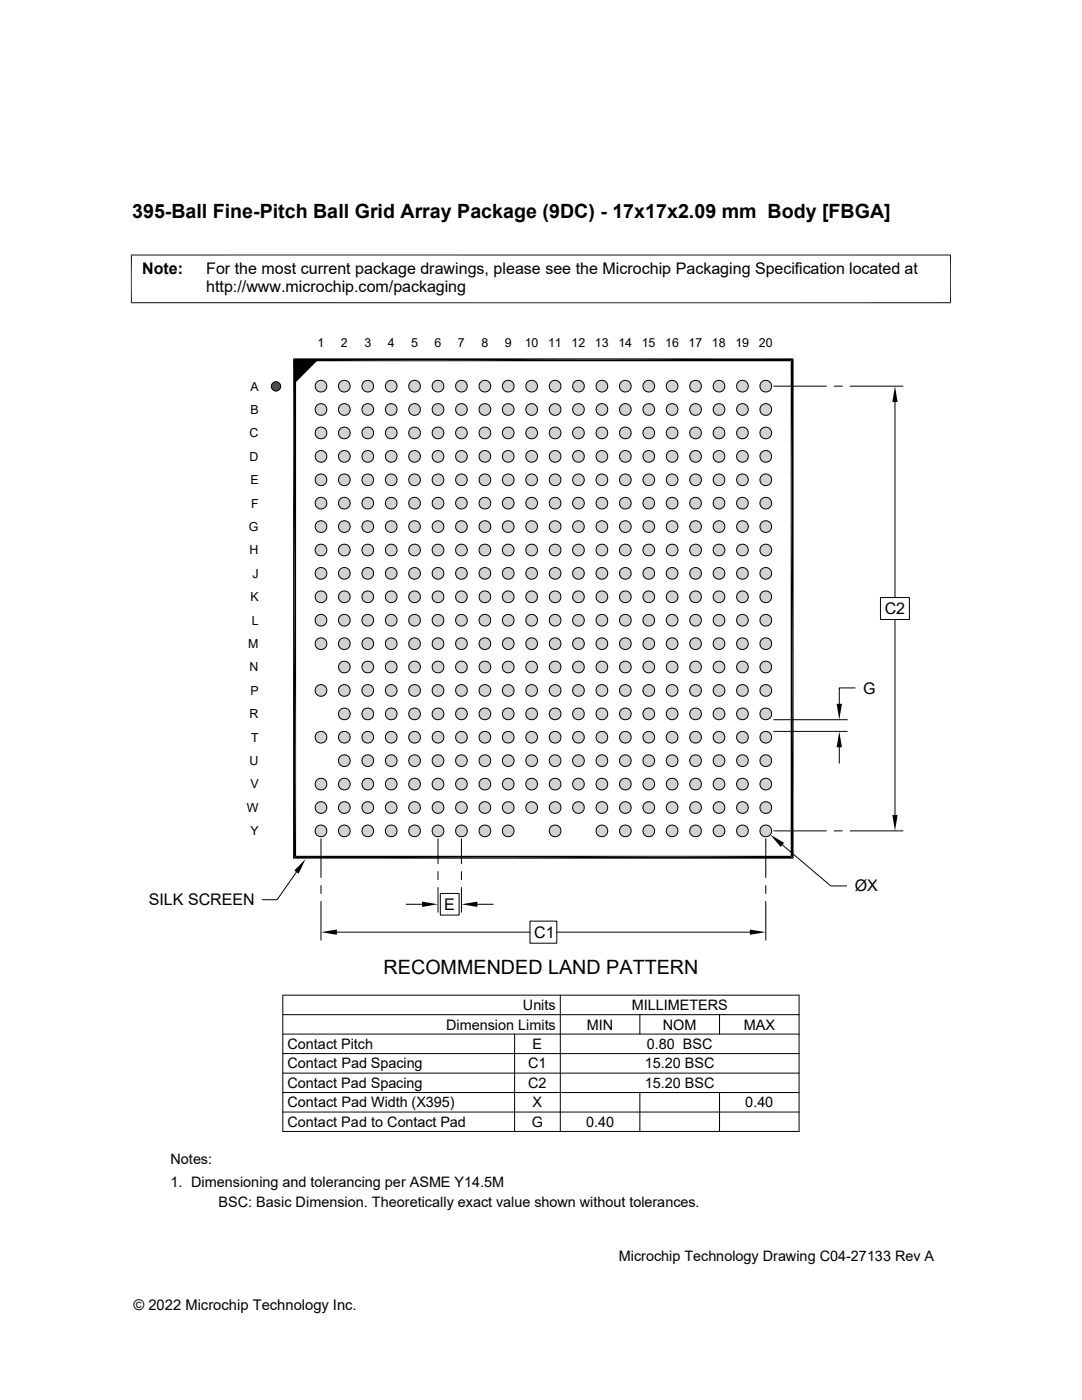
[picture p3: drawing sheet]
<svg xmlns="http://www.w3.org/2000/svg" width="216mm" height="279mm" viewBox="0 0 216 279" stroke-linecap="round" stroke-linejoin="round" font-family="sans-serif">
<defs><g id="words">
<g font-size="3.9">
<text x="26.4" y="43.5">395-Ball Fine-Pitch Ball Grid Array Package (9DC) - 17x17x2.09 mm Body [FBGA]</text>
<text x="76.5" y="194.5">RECOMMENDED LAND PATTERN</text>
</g>
<g font-size="3.2">
<text x="28.4" y="54.7">Note:</text>
<text x="41.1" y="58.3">http://www.microchip.com/packaging</text>
<text x="41.1" y="54.7">For the most current package drawings, please see the Microchip Packaging Specification located at</text>
<text x="176.5" y="122.6">C2</text>
<text x="172.3" y="138.4">G</text>
<text x="170.6" y="177.9">ØX</text>
<text x="29.7" y="180.7">SILK SCREEN</text>
<text x="88.6" y="181.6">E</text>
<text x="106.6" y="187.2">C1</text>
</g>
<g font-size="2.9">
<text x="104.3" y="201.6">Units</text>
<text x="126" y="201.6">MILLIMETERS</text>
<text x="57.3" y="209.4">Contact Pitch</text>
<text x="89" y="205.5">Dimension Limits</text>
<text x="106.3" y="209.4">E</text>
<text x="117.1" y="205.5">MIN</text>
<text x="129.1" y="209.4">0.80 BSC</text>
<text x="132.3" y="205.5">NOM</text>
<text x="148.4" y="205.5">MAX</text>
<text x="57.3" y="213.2">Contact Pad Spacing</text>
<text x="105.4" y="213.2">C1</text>
<text x="128.7" y="213.2">15.20 BSC</text>
<text x="57.3" y="217.1">Contact Pad Spacing</text>
<text x="57.3" y="221">Contact Pad Width (X395)</text>
<text x="105.4" y="217.1">C2</text>
<text x="106.3" y="221">X</text>
<text x="128.7" y="217.1">15.20 BSC</text>
<text x="148.7" y="221">0.40</text>
<text x="57.3" y="224.9">Contact Pad to Contact Pad</text>
<text x="106.1" y="224.9">G</text>
<text x="116.9" y="224.9">0.40</text>
<text x="34" y="232.4">Notes:</text>
<text x="34" y="237">1. Dimensioning and tolerancing per ASME Y14.5M</text>
<text x="43.6" y="241">BSC: Basic Dimension. Theoretically exact value shown without tolerances.</text>
<text x="123.5" y="251.7">Microchip Technology Drawing C04-27133 Rev A</text>
<text x="26.6" y="261.3">© 2022 Microchip Technology Inc.</text>
</g>
<g font-size="2.5">
<text x="63.4" y="69.3">1</text>
<text x="68" y="69.3">2</text>
<text x="72.7" y="69.3">3</text>
<text x="77.4" y="69.3">4</text>
<text x="82" y="69.3">5</text>
<text x="86.7" y="69.3">6</text>
<text x="91.4" y="69.3">7</text>
<text x="96.1" y="69.3">8</text>
<text x="100.7" y="69.3">9</text>
<text x="104.7" y="69.3">10</text>
<text x="109.4" y="69.3">11</text>
<text x="114" y="69.3">12</text>
<text x="118.7" y="69.3">13</text>
<text x="123.4" y="69.3">14</text>
<text x="128.1" y="69.3">15</text>
<text x="132.7" y="69.3">16</text>
<text x="137.4" y="69.3">17</text>
<text x="142.1" y="69.3">18</text>
<text x="146.7" y="69.3">19</text>
<text x="151.4" y="69.3">20</text>
<text x="50" y="78">A</text>
<text x="50" y="82.6">B</text>
<text x="49.8" y="87.3">C</text>
<text x="49.8" y="92">D</text>
<text x="50" y="96.6">E</text>
<text x="50.1" y="101.3">F</text>
<text x="49.7" y="106">G</text>
<text x="49.8" y="110.7">H</text>
<text x="50" y="120">K</text>
<text x="50.4" y="115.3">J</text>
<text x="50.2" y="124.7">L</text>
<text x="49.5" y="129.3">M</text>
<text x="49.8" y="134">N</text>
<text x="49.8" y="143.3">R</text>
<text x="50" y="138.7">P</text>
<text x="50.1" y="148">T</text>
<text x="49.8" y="152.7">U</text>
<text x="50" y="157.4">V</text>
<text x="49.3" y="162">W</text>
<text x="50" y="166.7">Y</text>
</g>
</g></defs>
<g fill="#c0c0c0">
<path d="M63.9 75.9h.3z"/>
<path d="M68.5 75.9h.3z"/>
<path d="M73.2 75.9h.3z"/>
<path d="M77.9 75.9h.3z"/>
<path d="M82.6 75.9h.3z"/>
<path d="M87.2 75.9h.3z"/>
<path d="M91.9 75.9h.3z"/>
<path d="M96.6 75.9h.3z"/>
<path d="M101.2 75.9h.3z"/>
<path d="M105.9 75.9h.3z"/>
<path d="M110.6 75.9h.3z"/>
<path d="M115.3 75.9h.3z"/>
<path d="M119.9 75.9h.3z"/>
<path d="M124.6 75.9h.3z"/>
<path d="M129.3 75.9h.3z"/>
<path d="M134 75.9h.2z"/>
<path d="M138.6 75.9h.3z"/>
<path d="M143.3 75.9h.3z"/>
<path d="M148 75.9h.3z"/>
<path d="M152.6 75.9h.3z"/>
<path d="M152.5 75.9h.6z"/>
<path d="M152.6 75.9h.5z"/>
<path d="M147.9 75.9h.5z"/>
<path d="M148 75.9h.4z"/>
<path d="M143.2 75.9h.5z"/>
<path d="M143.3 75.9h.4z"/>
<path d="M138.5 75.9h.6z"/>
<path d="M138.6 75.9h.5z"/>
<path d="M133.9 75.9h.5z"/>
<path d="M134 75.9h.4z"/>
<path d="M129.2 75.9h.5z"/>
<path d="M129.3 75.9h.4z"/>
<path d="M124.5 75.9h.6z"/>
<path d="M124.6 75.9h.5z"/>
<path d="M119.8 75.9h.6z"/>
<path d="M119.9 75.9h.5z"/>
<path d="M115.2 75.9h.5z"/>
<path d="M115.3 75.9h.4z"/>
<path d="M110.5 75.9h.5z"/>
<path d="M110.6 75.9h.4z"/>
<path d="M105.8 75.9h.6z"/>
<path d="M105.9 75.9h.5z"/>
<path d="M101.2 75.9h.5z"/>
<path d="M96.5 75.9h.5z"/>
<path d="M96.6 75.9h.4z"/>
<path d="M91.8 75.9h.6z"/>
<path d="M91.9 75.9h.5z"/>
<path d="M87.1 75.9h.6z"/>
<path d="M87.2 75.9h.5z"/>
<path d="M82.5 75.9h.5z"/>
<path d="M82.6 75.9h.4z"/>
<path d="M77.8 75.9h.5z"/>
<path d="M77.9 75.9h.4z"/>
<path d="M73.1 75.9h.6z"/>
<path d="M73.2 75.9h.5z"/>
<path d="M68.5 75.9h.5z"/>
<path d="M63.8 75.9h.5z"/>
<path d="M63.9 75.9h.4z"/>
<path d="M152.4 76h.8z"/>
<path d="M152.5 75.9l.7 .1z"/>
<path d="M147.7 76h.8z"/>
<path d="M147.9 75.9l.6 .1z"/>
<path d="M143.1 76h.7z"/>
<path d="M143.2 75.9l.6 .1z"/>
<path d="M138.4 76h.7z"/>
<path d="M138.5 75.9l.6 .1z"/>
<path d="M133.7 76h.8z"/>
<path d="M133.9 75.9l.6 .1z"/>
<path d="M129.1 76h.7z"/>
<path d="M129.2 75.9l.6 .1z"/>
<path d="M124.4 76h.7z"/>
<path d="M124.5 75.9l.6 .1z"/>
<path d="M119.7 76h.8z"/>
<path d="M119.8 75.9l.7 .1z"/>
<path d="M115 76h.8z"/>
<path d="M115.2 75.9l.6 .1z"/>
<path d="M110.4 76h.7z"/>
<path d="M110.5 75.9l.6 .1z"/>
<path d="M105.7 76h.7z"/>
<path d="M105.8 75.9l.6 .1z"/>
<path d="M101 76h.8z"/>
<path d="M101.2 75.9l.6 .1z"/>
<path d="M96.4 76h.7z"/>
<path d="M96.5 75.9l.6 .1z"/>
<path d="M91.7 76h.7z"/>
<path d="M91.8 75.9l.6 .1z"/>
<path d="M87 76h.8z"/>
<path d="M87.1 75.9l.7 .1z"/>
<path d="M82.3 76h.8z"/>
<path d="M82.5 75.9l.6 .1z"/>
<path d="M77.7 76h.7z"/>
<path d="M77.8 75.9l.6 .1z"/>
<path d="M73 76h.7z"/>
<path d="M73.1 75.9l.6 .1z"/>
<path d="M68.3 76h.8z"/>
<path d="M68.5 75.9l.6 .1z"/>
<path d="M63.7 76h.7z"/>
<path d="M63.8 75.9l.6 .1z"/>
<path d="M152.3 76h1z"/>
<path d="M152.4 76h.9z"/>
<path d="M147.7 76h.9z"/>
<path d="M143 76h1z"/>
<path d="M143.1 76h.9z"/>
<path d="M138.3 76h1z"/>
<path d="M138.4 76h.9z"/>
<path d="M133.6 76h1z"/>
<path d="M133.7 76h.9z"/>
<path d="M129 76h.9z"/>
<path d="M129.1 76h.8z"/>
<path d="M124.3 76h1z"/>
<path d="M124.4 76h.9z"/>
<path d="M119.6 76h1z"/>
<path d="M119.7 76h.9z"/>
<path d="M115 76h.9z"/>
<path d="M110.3 76h1z"/>
<path d="M110.4 76h.9z"/>
<path d="M105.6 76h1z"/>
<path d="M105.7 76h.9z"/>
<path d="M100.9 76h1z"/>
<path d="M101 76h.9z"/>
<path d="M96.3 76h.9z"/>
<path d="M96.4 76h.8z"/>
<path d="M91.6 76h1z"/>
<path d="M91.7 76h.9z"/>
<path d="M86.9 76h1z"/>
<path d="M87 76h.9z"/>
<path d="M82.3 76h.9z"/>
<path d="M77.6 76h.9z"/>
<path d="M77.7 76h.8z"/>
<path d="M72.9 76h1z"/>
<path d="M73 76h.9z"/>
<path d="M68.2 76h1z"/>
<path d="M68.3 76h.9z"/>
<path d="M63.6 76h.9z"/>
<path d="M63.7 76h.8z"/>
<path d="M152.2 76.1h1.2z"/>
<path d="M152.3 76l1.1 .1z"/>
<path d="M147.6 76.1h1.1z"/>
<path d="M147.7 76l1 .1z"/>
<path d="M142.9 76.1h1.1z"/>
<path d="M143 76l1 .1z"/>
<path d="M138.2 76.1h1.2z"/>
<path d="M138.3 76l1.1 .1z"/>
<path d="M133.5 76.1h1.2z"/>
<path d="M133.6 76l1.1 .1z"/>
<path d="M128.9 76.1h1.1z"/>
<path d="M129 76l1 .1z"/>
<path d="M124.2 76.1h1.1z"/>
<path d="M124.3 76l1 .1z"/>
<path d="M119.5 76.1h1.2z"/>
<path d="M119.6 76l1.1 .1z"/>
<path d="M114.9 76.1h1.1z"/>
<path d="M115 76l1 .1z"/>
<path d="M110.2 76.1h1.1z"/>
<path d="M110.3 76l1 .1z"/>
<path d="M105.5 76.1h1.2z"/>
<path d="M105.6 76l1.1 .1z"/>
<path d="M100.8 76.1h1.2z"/>
<path d="M100.9 76l1.1 .1z"/>
<path d="M96.2 76.1h1.1z"/>
<path d="M96.3 76l1 .1z"/>
<path d="M91.5 76.1h1.1z"/>
<path d="M91.6 76l1 .1z"/>
<path d="M86.8 76.1h1.2z"/>
<path d="M86.9 76l1.1 .1z"/>
<path d="M82.1 76.1h1.2z"/>
<path d="M82.3 76l1 .1z"/>
<path d="M77.5 76.1h1.1z"/>
<path d="M77.6 76l1 .1z"/>
<path d="M72.8 76.1h1.2z"/>
<path d="M72.9 76l1.1 .1z"/>
<path d="M68.1 76.1h1.2z"/>
<path d="M68.2 76l1.1 .1z"/>
<path d="M63.5 76.1h1.1z"/>
<path d="M63.6 76l1 .1z"/>
<path d="M152.1 76.1h1.4z"/>
<path d="M152.2 76.1h1.3z"/>
<path d="M147.5 76.1h1.3z"/>
<path d="M147.6 76.1h1.2z"/>
<path d="M142.8 76.1h1.3z"/>
<path d="M142.9 76.1h1.2z"/>
<path d="M138.1 76.1h1.4z"/>
<path d="M138.2 76.1h1.3z"/>
<path d="M133.5 76.1h1.3z"/>
<path d="M128.8 76.1h1.3z"/>
<path d="M128.9 76.1h1.2z"/>
<path d="M124.1 76.1h1.4z"/>
<path d="M124.2 76.1h1.3z"/>
<path d="M119.4 76.1h1.4z"/>
<path d="M119.5 76.1h1.3z"/>
<path d="M114.8 76.1h1.3z"/>
<path d="M114.9 76.1h1.2z"/>
<path d="M110.1 76.1h1.3z"/>
<path d="M110.2 76.1h1.2z"/>
<path d="M105.4 76.1h1.4z"/>
<path d="M105.5 76.1h1.3z"/>
<path d="M100.8 76.1h1.3z"/>
<path d="M96.1 76.1h1.3z"/>
<path d="M96.2 76.1h1.2z"/>
<path d="M91.4 76.1h1.4z"/>
<path d="M91.5 76.1h1.3z"/>
<path d="M86.7 76.1h1.4z"/>
<path d="M86.8 76.1h1.3z"/>
<path d="M82.1 76.1h1.3z"/>
<path d="M77.4 76.1h1.3z"/>
<path d="M77.5 76.1h1.2z"/>
<path d="M72.7 76.1h1.4z"/>
<path d="M72.8 76.1h1.3z"/>
<path d="M68.1 76.1h1.3z"/>
<path d="M63.4 76.1h1.3z"/>
<path d="M63.5 76.1h1.2z"/>
<path d="M152 76.2h1.6z"/>
<path d="M152.1 76.1l1.5 .1z"/>
<path d="M147.4 76.2h1.5z"/>
<path d="M147.5 76.1l1.4 .1z"/>
<path d="M142.7 76.2h1.5z"/>
<path d="M142.8 76.1l1.4 .1z"/>
<path d="M138 76.2h1.6z"/>
<path d="M138.1 76.1l1.5 .1z"/>
<path d="M133.3 76.2h1.6z"/>
<path d="M133.5 76.1l1.4 .1z"/>
<path d="M128.7 76.2h1.5z"/>
<path d="M128.8 76.1l1.4 .1z"/>
<path d="M124 76.2h1.5z"/>
<path d="M124.1 76.1l1.4 .1z"/>
<path d="M119.3 76.2h1.6z"/>
<path d="M119.4 76.1l1.5 .1z"/>
<path d="M114.7 76.2h1.5z"/>
<path d="M114.8 76.1l1.4 .1z"/>
<path d="M110 76.2h1.5z"/>
<path d="M110.1 76.1l1.4 .1z"/>
<path d="M105.3 76.2h1.5z"/>
<path d="M105.4 76.1l1.4 .1z"/>
<path d="M100.6 76.2h1.6z"/>
<path d="M100.8 76.1l1.4 .1z"/>
<path d="M96 76.2h1.5z"/>
<path d="M96.1 76.1l1.4 .1z"/>
<path d="M91.3 76.2h1.5z"/>
<path d="M91.4 76.1l1.4 .1z"/>
<path d="M86.6 76.2h1.6z"/>
<path d="M86.7 76.1l1.5 .1z"/>
<path d="M82 76.2h1.5z"/>
<path d="M82.1 76.1l1.4 .1z"/>
<path d="M77.3 76.2h1.5z"/>
<path d="M77.4 76.1l1.4 .1z"/>
<path d="M72.6 76.2h1.5z"/>
<path d="M72.7 76.1l1.4 .1z"/>
<path d="M67.9 76.2h1.6z"/>
<path d="M68.1 76.1l1.4 .1z"/>
<path d="M63.3 76.2h1.5z"/>
<path d="M63.4 76.1l1.4 .1z"/>
<path d="M152 76.2l1.6 .1h-1.6z"/>
<path d="M152 76.2l1.6 .1z"/>
<path d="M147.4 76.2l1.6 .1h-1.7z"/>
<path d="M147.4 76.2l1.6 .1z"/>
<path d="M142.7 76.2l1.6 .1h-1.7z"/>
<path d="M142.7 76.2l1.6 .1z"/>
<path d="M138 76.2l1.6 .1h-1.6z"/>
<path d="M138 76.2l1.6 .1z"/>
<path d="M133.3 76.2l1.7 .1h-1.7z"/>
<path d="M133.3 76.2l1.7 .1z"/>
<path d="M128.7 76.2l1.6 .1h-1.7z"/>
<path d="M128.7 76.2l1.6 .1z"/>
<path d="M124 76.2l1.6 .1h-1.7z"/>
<path d="M124 76.2l1.6 .1z"/>
<path d="M119.3 76.2l1.6 .1h-1.6z"/>
<path d="M119.3 76.2l1.6 .1z"/>
<path d="M114.7 76.2l1.6 .1h-1.7z"/>
<path d="M114.7 76.2l1.6 .1z"/>
<path d="M110 76.2l1.6 .1h-1.7z"/>
<path d="M110 76.2l1.6 .1z"/>
<path d="M105.3 76.2l1.6 .1h-1.7z"/>
<path d="M105.3 76.2l1.6 .1z"/>
<path d="M100.6 76.2l1.7 .1h-1.7z"/>
<path d="M100.6 76.2l1.7 .1z"/>
<path d="M96 76.2l1.6 .1h-1.7z"/>
<path d="M96 76.2l1.6 .1z"/>
<path d="M91.3 76.2l1.6 .1h-1.7z"/>
<path d="M91.3 76.2l1.6 .1z"/>
<path d="M86.6 76.2l1.6 .1h-1.6z"/>
<path d="M86.6 76.2l1.6 .1z"/>
<path d="M82 76.2l1.6 .1h-1.7z"/>
<path d="M82 76.2l1.6 .1z"/>
<path d="M77.3 76.2l1.6 .1h-1.7z"/>
<path d="M77.3 76.2l1.6 .1z"/>
<path d="M72.6 76.2l1.6 .1h-1.7z"/>
<path d="M72.6 76.2l1.6 .1z"/>
<path d="M67.9 76.2l1.7 .1h-1.7z"/>
<path d="M67.9 76.2l1.7 .1z"/>
<path d="M63.3 76.2l1.6 .1h-1.7z"/>
<path d="M63.3 76.2l1.6 .1z"/>
<path d="M151.9 76.3h1.8z"/>
<path d="M152 76.3h1.7z"/>
<path d="M147.2 76.3h1.9z"/>
<path d="M147.3 76.3h1.8z"/>
<path d="M142.6 76.3h1.8h-1.9z"/>
<path d="M142.6 76.3h1.8z"/>
<path d="M137.9 76.3h1.8z"/>
<path d="M138 76.3h1.7z"/>
<path d="M133.2 76.3h1.8z"/>
<path d="M133.3 76.3h1.7z"/>
<path d="M128.6 76.3h1.8h-1.9z"/>
<path d="M128.6 76.3h1.8z"/>
<path d="M123.9 76.3h1.8h-1.8z"/>
<path d="M123.9 76.3h1.8z"/>
<path d="M119.3 76.3h1.7h-1.8z"/>
<path d="M119.3 76.3h1.7z"/>
<path d="M114.6 76.3h1.8h-1.9z"/>
<path d="M114.6 76.3h1.8z"/>
<path d="M109.9 76.3h1.8h-1.9z"/>
<path d="M109.9 76.3h1.8z"/>
<path d="M105.2 76.3h1.8h-1.8z"/>
<path d="M105.2 76.3h1.8z"/>
<path d="M100.6 76.3h1.7h-1.8z"/>
<path d="M100.6 76.3h1.7z"/>
<path d="M95.9 76.3h1.8h-1.9z"/>
<path d="M95.9 76.3h1.8z"/>
<path d="M91.2 76.3h1.8h-1.8z"/>
<path d="M91.2 76.3h1.8z"/>
<path d="M86.6 76.3h1.7h-1.8z"/>
<path d="M86.6 76.3h1.7z"/>
<path d="M81.9 76.3h1.8h-1.9z"/>
<path d="M81.9 76.3h1.8z"/>
<path d="M77.2 76.3h1.8h-1.9z"/>
<path d="M77.2 76.3h1.8z"/>
<path d="M72.5 76.3h1.8h-1.8z"/>
<path d="M72.5 76.3h1.8z"/>
<path d="M67.9 76.3h1.7h-1.8z"/>
<path d="M67.9 76.3h1.7z"/>
<path d="M63.2 76.3h1.8h-1.9z"/>
<path d="M63.2 76.3h1.8z"/>
<path d="M151.9 76.3l1.9 .1h-2z"/>
<path d="M151.9 76.3l1.9 .1z"/>
<path d="M147.2 76.3l1.9 .1h-1.9z"/>
<path d="M147.2 76.3l1.9 .1z"/>
<path d="M142.5 76.3l1.9 .1z"/>
<path d="M137.9 76.3l1.9 .1h-2z"/>
<path d="M137.9 76.3l1.9 .1z"/>
<path d="M133.2 76.3l1.9 .1h-2z"/>
<path d="M133.2 76.3l1.9 .1z"/>
<path d="M128.5 76.3l1.9 .1z"/>
<path d="M123.9 76.3l1.9 .1h-2z"/>
<path d="M123.9 76.3l1.9 .1z"/>
<path d="M119.2 76.3l1.9 .1h-2z"/>
<path d="M119.2 76.3l1.9 .1z"/>
<path d="M114.5 76.3l1.9 .1h-2z"/>
<path d="M114.5 76.3l1.9 .1z"/>
<path d="M109.8 76.3l1.9 .1z"/>
<path d="M105.2 76.3l1.9 .1h-2z"/>
<path d="M105.2 76.3l1.9 .1z"/>
<path d="M100.5 76.3l1.9 .1h-2z"/>
<path d="M100.5 76.3l1.9 .1z"/>
<path d="M95.8 76.3l1.9 .1h-1.9z"/>
<path d="M95.8 76.3l1.9 .1z"/>
<path d="M91.2 76.3l1.8 .1h-1.9z"/>
<path d="M91.2 76.3l1.8 .1z"/>
<path d="M86.5 76.3l1.9 .1h-2z"/>
<path d="M86.5 76.3l1.9 .1z"/>
<path d="M81.8 76.3l1.9 .1h-2z"/>
<path d="M81.8 76.3l1.9 .1z"/>
<path d="M77.1 76.3l1.9 .1z"/>
<path d="M72.5 76.3l1.9 .1h-2z"/>
<path d="M72.5 76.3l1.9 .1z"/>
<path d="M67.8 76.3l1.9 .1h-2z"/>
<path d="M67.8 76.3l1.9 .1z"/>
<path d="M63.1 76.3l1.9 .1h-1.9z"/>
<path d="M63.1 76.3l1.9 .1z"/>
</g>
<path d="M128.4 76.5h2.1M133.1 76.5h2M137.8 76.5h2M142.4 76.5h2.1M147.1 76.5h2.1M151.8 76.5h2" fill="none" stroke="#c0c0c0" stroke-width=".2"/>
<path d="M128.5 76.4l2 .1z" fill="#c0c0c0"/>
<g fill="none" stroke="#c0c0c0" stroke-width=".2">
<path d="M62.9 77h2.3M62.9 77.1h2.3M62.9 77.2h2.3M62.9 76.9h2.3M62.9 76.8h2.3M62.9 77.3h2.3M62.9 76.7h2.3M62.9 77.4h2.3M63 76.6h2.1M63 77.5h2.1M63 77.6h2.1M63 76.5h2.1"/>
<path d="M67.5 76.9h2.4M67.5 77h2.4M67.5 77.1h2.4M67.5 77.2h2.4M67.6 76.8h2.3M67.6 77.3h2.3M67.6 76.7h2.2M67.6 77.4h2.2M67.6 77.5h2.2M67.6 76.6h2.2M67.7 76.5h2M67.7 77.6h2"/>
<path d="M72.2 76.9h2.3M72.2 77h2.3M72.2 77.1h2.3M72.2 77.2h2.3M72.2 76.8h2.3M72.2 77.3h2.3M72.3 77.4h2.2M72.3 76.7h2.2M72.3 76.6h2.2M72.3 77.5h2.2M72.3 76.5h2.1M72.3 77.6h2.1"/>
<path d="M76.9 76.9h2.3M76.9 77h2.3M76.9 77.1h2.3M76.9 77.2h2.3M76.9 77.3h2.3M76.9 76.8h2.3M76.9 76.7h2.3M76.9 77.4h2.3M77 76.6h2.1M77 77.5h2.1M77 77.6h2.1M77 76.5h2.1"/>
<path d="M81.6 76.9h2.3M81.6 77h2.3M81.6 77.1h2.3M81.6 77.2h2.3M81.6 76.8h2.3M81.6 77.3h2.3M81.6 76.7h2.2M81.6 77.4h2.2M81.6 76.6h2.2M81.6 77.5h2.2M81.7 77.6h2.1M81.7 76.5h2.1"/>
<path d="M86.2 76.9h2.4M86.2 77h2.4M86.2 77.1h2.4M86.2 77.2h2.4M86.3 76.8h2.2M86.3 77.3h2.2M86.3 76.7h2.2M86.3 77.4h2.2M86.3 77.5h2.2M86.3 76.6h2.2M86.4 76.5h2M86.4 77.6h2"/>
<path d="M90.9 76.9h2.3M90.9 77h2.3M90.9 77.1h2.3M90.9 77.2h2.3M90.9 76.8h2.3M90.9 77.3h2.3M91 76.7h2.2M91 77.4h2.2M91 76.6h2.2M91 77.5h2.2M91 76.5h2.1M91 77.6h2.1"/>
<path d="M95.6 76.9h2.3M95.6 77h2.3M95.6 77.1h2.3M95.6 77.2h2.3M95.6 76.8h2.3M95.6 77.3h2.3M95.6 77.4h2.3M95.6 76.7h2.3M95.7 76.6h2.1M95.7 77.5h2.1M95.7 76.5h2.1M95.7 77.6h2.1"/>
<path d="M100.2 76.9h2.4M100.2 77h2.4M100.2 77.1h2.4M100.2 77.2h2.4M100.3 76.8h2.3M100.3 77.3h2.3M100.3 76.7h2.2M100.3 77.4h2.2M100.3 76.6h2.2M100.3 77.5h2.2M100.4 77.6h2M100.4 76.5h2"/>
<path d="M104.9 76.9h2.4M104.9 77h2.4M104.9 77.1h2.4M104.9 77.2h2.4M104.9 76.8h2.3M104.9 77.3h2.3M105 76.7h2.2M105 77.4h2.2M105 76.6h2.2M105 77.5h2.2M105.1 76.5h2M105.1 77.6h2"/>
<path d="M109.6 76.9h2.3M109.6 77h2.3M109.6 77.1h2.3M109.6 77.2h2.3M109.6 76.8h2.3M109.6 77.3h2.3M109.6 77.4h2.3M109.6 76.7h2.3M109.7 76.6h2.1M109.7 77.5h2.1M109.7 76.5h2.1M109.7 77.6h2.1"/>
<path d="M114.3 76.9h2.3M114.3 77h2.3M114.3 77.1h2.3M114.3 77.2h2.3M114.3 76.8h2.3M114.3 77.3h2.3M114.3 76.7h2.2M114.3 77.4h2.2M114.4 76.6h2.1M114.4 77.5h2.1M114.4 77.6h2.1M114.4 76.5h2.1"/>
<path d="M118.9 76.9h2.4M118.9 77h2.4M118.9 77.1h2.4M118.9 77.2h2.4M119 76.8h2.2M119 77.3h2.2M119 76.7h2.2M119 77.4h2.2M119 76.6h2.2M119 77.5h2.2M119.1 76.5h2M119.1 77.6h2"/>
<path d="M123.6 76.9h2.3M123.6 77h2.3M123.6 77.1h2.3M123.6 77.2h2.3M123.6 76.8h2.3M123.6 77.3h2.3M123.7 77.4h2.2M123.7 76.7h2.2M123.7 76.6h2.2M123.7 77.5h2.2M123.7 76.5h2.1M123.7 77.6h2.1"/>
<path d="M128.3 76.9h2.3M128.3 77h2.3M128.3 77.1h2.3M128.3 77.2h2.3M128.3 76.8h2.3M128.3 77.3h2.3M128.3 76.7h2.3M128.3 77.4h2.3M128.4 76.6h2.1M128.4 77.5h2.1M128.4 77.6h2.1M132.9 77h2.4"/>
<path d="M132.9 77.1h2.4M132.9 77.2h2.4M132.9 76.9h2.4M133 76.8h2.3M133 77.3h2.3M133 76.7h2.2M133 77.4h2.2M133 76.6h2.2M133 77.5h2.2M133.1 77.6h2M137.6 76.9h2.4M137.6 77h2.4"/>
<path d="M137.6 77.1h2.4M137.6 77.2h2.4M137.6 76.8h2.3M137.6 77.3h2.3M137.7 76.7h2.2M137.7 77.4h2.2M137.7 77.5h2.2M137.7 76.6h2.2M137.8 77.6h2M142.3 76.9h2.3M142.3 77h2.3M142.3 77.1h2.3"/>
<path d="M142.3 77.2h2.3M142.3 76.8h2.3M142.3 77.3h2.3M142.3 76.7h2.3M142.3 77.4h2.3M142.4 76.6h2.1M142.4 77.5h2.1M142.4 77.6h2.1M147 76.9h2.3M147 77h2.3M147 77.1h2.3M147 77.2h2.3"/>
<path d="M147 76.8h2.3M147 77.3h2.3M147 76.7h2.2M147 77.4h2.2M147.1 76.6h2.1M147.1 77.5h2.1M147.1 77.6h2.1M151.6 76.9h2.4M151.6 77h2.4M151.6 77.1h2.4M151.6 77.2h2.4M151.7 76.8h2.2"/>
<path d="M151.7 77.3h2.2M151.7 76.7h2.2M151.7 77.4h2.2M151.7 77.5h2.2M151.7 76.6h2.2M151.8 77.6h2"/>
</g>
<g fill="#c0c0c0">
<path d="M151.8 77.7l1.9 .1z"/>
<path d="M151.8 77.7h2z"/>
<path d="M147.2 77.7l1.9 .1z"/>
<path d="M147.2 77.7h1.9z"/>
<path d="M142.5 77.7l1.9 .1z"/>
<path d="M142.5 77.7h1.9z"/>
<path d="M137.8 77.7l1.9 .1z"/>
<path d="M137.8 77.7h2z"/>
<path d="M133.1 77.7l1.9 .1z"/>
<path d="M133.1 77.7h2z"/>
<path d="M128.5 77.7l1.9 .1z"/>
<path d="M128.5 77.7h1.9z"/>
<path d="M123.8 77.7l1.9 .1z"/>
<path d="M123.8 77.7h2z"/>
<path d="M119.1 77.7l1.9 .1z"/>
<path d="M119.1 77.7h2z"/>
<path d="M114.4 77.7l2 .1z"/>
<path d="M114.4 77.7h2z"/>
<path d="M109.8 77.7l1.9 .1z"/>
<path d="M109.8 77.7h1.9z"/>
<path d="M105.1 77.7l1.9 .1z"/>
<path d="M105.1 77.7h2z"/>
<path d="M100.4 77.7l1.9 .1z"/>
<path d="M100.4 77.7h2z"/>
<path d="M95.8 77.7l1.9 .1z"/>
<path d="M95.8 77.7h1.9z"/>
<path d="M91.1 77.7l1.9 .1z"/>
<path d="M91.1 77.7h1.9z"/>
<path d="M86.4 77.7l1.9 .1z"/>
<path d="M86.4 77.7h2z"/>
<path d="M81.7 77.7l2 .1z"/>
<path d="M81.7 77.7h2z"/>
<path d="M77.1 77.7l1.9 .1z"/>
<path d="M77.1 77.7h1.9z"/>
<path d="M72.4 77.7l1.9 .1z"/>
<path d="M72.4 77.7h2z"/>
<path d="M67.7 77.7l1.9 .1z"/>
<path d="M67.7 77.7h2z"/>
<path d="M63.1 77.7l1.9 .1z"/>
<path d="M63.1 77.7h1.9z"/>
<path d="M151.9 77.8l1.7 .1z"/>
<path d="M151.9 77.8h1.8z"/>
<path d="M147.2 77.8l1.8 .1z"/>
<path d="M147.2 77.8h1.9z"/>
<path d="M142.5 77.8l1.8 .1z"/>
<path d="M142.5 77.8h1.9z"/>
<path d="M137.9 77.8l1.7 .1z"/>
<path d="M137.9 77.8h1.8z"/>
<path d="M133.2 77.8l1.8 .1z"/>
<path d="M133.2 77.8h1.8z"/>
<path d="M128.5 77.8l1.8 .1z"/>
<path d="M128.5 77.8h1.9z"/>
<path d="M123.9 77.8l1.7 .1z"/>
<path d="M123.9 77.8h1.8z"/>
<path d="M119.2 77.8l1.7 .1z"/>
<path d="M119.2 77.8h1.8z"/>
<path d="M114.5 77.8l1.8 .1z"/>
<path d="M114.5 77.8h1.9z"/>
<path d="M109.8 77.8l1.8 .1z"/>
<path d="M109.8 77.8h1.9z"/>
<path d="M105.2 77.8l1.7 .1z"/>
<path d="M105.2 77.8h1.8z"/>
<path d="M100.5 77.8l1.8 .1z"/>
<path d="M100.5 77.8h1.8z"/>
<path d="M95.8 77.8l1.8 .1z"/>
<path d="M95.8 77.8h1.9z"/>
<path d="M91.2 77.8l1.7 .1z"/>
<path d="M91.2 77.8h1.8z"/>
<path d="M86.5 77.8l1.7 .1z"/>
<path d="M86.5 77.8h1.8z"/>
<path d="M81.8 77.8l1.8 .1z"/>
<path d="M81.8 77.8h1.9z"/>
<path d="M77.1 77.8l1.8 .1z"/>
<path d="M77.1 77.8h1.9z"/>
<path d="M72.5 77.8l1.7 .1z"/>
<path d="M72.5 77.8h1.8z"/>
<path d="M67.8 77.8l1.8 .1z"/>
<path d="M67.8 77.8h1.8z"/>
<path d="M63.1 77.8l1.8 .1z"/>
<path d="M63.1 77.8h1.9z"/>
<path d="M152 77.9h1.6z"/>
<path d="M147.3 77.9h1.6z"/>
<path d="M147.3 77.9h1.7z"/>
<path d="M142.6 77.9h1.6z"/>
<path d="M142.6 77.9h1.7z"/>
<path d="M138 77.9h1.6z"/>
<path d="M133.3 77.9h1.6z"/>
<path d="M133.3 77.9h1.7z"/>
<path d="M128.6 77.9h1.6z"/>
<path d="M128.6 77.9h1.7z"/>
<path d="M123.9 77.9h1.6z"/>
<path d="M123.9 77.9h1.7z"/>
<path d="M119.3 77.9h1.6z"/>
<path d="M114.6 77.9h1.6z"/>
<path d="M114.6 77.9h1.7z"/>
<path d="M109.9 77.9h1.6z"/>
<path d="M109.9 77.9h1.7z"/>
<path d="M105.2 77.9h1.6z"/>
<path d="M105.2 77.9h1.7z"/>
<path d="M100.6 77.9h1.6z"/>
<path d="M100.6 77.9h1.7z"/>
<path d="M95.9 77.9h1.6z"/>
<path d="M95.9 77.9h1.7z"/>
<path d="M91.2 77.9h1.6z"/>
<path d="M91.2 77.9h1.7z"/>
<path d="M86.6 77.9h1.6z"/>
<path d="M81.9 77.9h1.6z"/>
<path d="M81.9 77.9h1.7z"/>
<path d="M77.2 77.9h1.6z"/>
<path d="M77.2 77.9h1.7z"/>
<path d="M72.5 77.9h1.6z"/>
<path d="M72.5 77.9h1.7z"/>
<path d="M67.9 77.9h1.6z"/>
<path d="M67.9 77.9h1.7z"/>
<path d="M63.2 77.9h1.6z"/>
<path d="M63.2 77.9h1.7z"/>
<path d="M152 77.9l1.5 .1z"/>
<path d="M147.4 77.9l1.4 .1z"/>
<path d="M147.4 77.9h1.5z"/>
<path d="M142.7 77.9l1.4 .1z"/>
<path d="M142.7 77.9h1.5z"/>
<path d="M138 77.9l1.5 .1z"/>
<path d="M133.3 77.9l1.5 .1z"/>
<path d="M128.7 77.9l1.4 .1z"/>
<path d="M128.7 77.9h1.5z"/>
<path d="M124 77.9l1.5 .1z"/>
<path d="M124 77.9h1.5z"/>
<path d="M119.3 77.9l1.5 .1z"/>
<path d="M114.7 77.9l1.4 .1z"/>
<path d="M114.7 77.9h1.5z"/>
<path d="M110 77.9l1.4 .1z"/>
<path d="M110 77.9h1.5z"/>
<path d="M105.3 77.9l1.5 .1z"/>
<path d="M105.3 77.9h1.5z"/>
<path d="M100.6 77.9l1.5 .1z"/>
<path d="M96 77.9l1.4 .1z"/>
<path d="M96 77.9h1.5z"/>
<path d="M91.3 77.9l1.5 .1z"/>
<path d="M91.3 77.9h1.5z"/>
<path d="M86.6 77.9l1.5 .1z"/>
<path d="M82 77.9l1.4 .1z"/>
<path d="M82 77.9h1.5z"/>
<path d="M77.3 77.9l1.4 .1z"/>
<path d="M77.3 77.9h1.5z"/>
<path d="M72.6 77.9l1.5 .1z"/>
<path d="M72.6 77.9h1.5z"/>
<path d="M67.9 77.9l1.5 .1z"/>
<path d="M63.3 77.9l1.4 .1z"/>
<path d="M63.3 77.9h1.5z"/>
<path d="M152.1 78l1.3 .1z"/>
<path d="M152.1 78h1.4z"/>
<path d="M147.5 78l1.2 .1z"/>
<path d="M147.5 78h1.3z"/>
<path d="M142.8 78l1.2 .1z"/>
<path d="M142.8 78h1.3z"/>
<path d="M138.1 78l1.3 .1z"/>
<path d="M138.1 78h1.4z"/>
<path d="M133.5 78l1.2 .1z"/>
<path d="M133.5 78h1.3z"/>
<path d="M128.8 78l1.2 .1z"/>
<path d="M128.8 78h1.3z"/>
<path d="M124.1 78l1.2 .1z"/>
<path d="M124.1 78h1.4z"/>
<path d="M119.4 78l1.3 .1z"/>
<path d="M119.4 78h1.4z"/>
<path d="M114.8 78l1.2 .1z"/>
<path d="M114.8 78h1.3z"/>
<path d="M110.1 78l1.2 .1z"/>
<path d="M110.1 78h1.3z"/>
<path d="M105.4 78l1.3 .1z"/>
<path d="M105.4 78h1.4z"/>
<path d="M100.8 78l1.2 .1z"/>
<path d="M100.8 78h1.3z"/>
<path d="M96.1 78l1.2 .1z"/>
<path d="M96.1 78h1.3z"/>
<path d="M91.4 78l1.2 .1z"/>
<path d="M91.4 78h1.4z"/>
<path d="M86.7 78l1.3 .1z"/>
<path d="M86.7 78h1.4z"/>
<path d="M82.1 78l1.2 .1z"/>
<path d="M82.1 78h1.3z"/>
<path d="M77.4 78l1.2 .1z"/>
<path d="M77.4 78h1.3z"/>
<path d="M72.7 78l1.3 .1z"/>
<path d="M72.7 78h1.4z"/>
<path d="M68.1 78l1.2 .1z"/>
<path d="M68.1 78h1.3z"/>
<path d="M63.4 78l1.2 .1z"/>
<path d="M63.4 78h1.3z"/>
<path d="M152.2 78.1h1.1z"/>
<path d="M152.2 78.1h1.2z"/>
<path d="M147.6 78.1h1z"/>
<path d="M147.6 78.1h1.1z"/>
<path d="M142.9 78.1h1.1z"/>
<path d="M138.2 78.1h1.1z"/>
<path d="M138.2 78.1h1.2z"/>
<path d="M133.5 78.1h1.1z"/>
<path d="M133.5 78.1h1.2z"/>
<path d="M128.9 78.1h1z"/>
<path d="M128.9 78.1h1.1z"/>
<path d="M124.2 78.1h1.1z"/>
<path d="M119.5 78.1h1.1z"/>
<path d="M119.5 78.1h1.2z"/>
<path d="M114.9 78.1h1z"/>
<path d="M114.9 78.1h1.1z"/>
<path d="M110.2 78.1h1.1z"/>
<path d="M105.5 78.1h1.1z"/>
<path d="M105.5 78.1h1.2z"/>
<path d="M100.8 78.1h1.1z"/>
<path d="M100.8 78.1h1.2z"/>
<path d="M96.2 78.1h1z"/>
<path d="M96.2 78.1h1.1z"/>
<path d="M91.5 78.1h1.1z"/>
<path d="M86.8 78.1h1.1z"/>
<path d="M86.8 78.1h1.2z"/>
<path d="M82.1 78.1h1.1z"/>
<path d="M82.1 78.1h1.2z"/>
<path d="M77.5 78.1h1z"/>
<path d="M77.5 78.1h1.1z"/>
<path d="M72.8 78.1h1.1z"/>
<path d="M72.8 78.1h1.2z"/>
<path d="M68.1 78.1h1.1z"/>
<path d="M68.1 78.1h1.2z"/>
<path d="M63.5 78.1h1z"/>
<path d="M63.5 78.1h1.1z"/>
<path d="M152.3 78.1l.9 .1z"/>
<path d="M152.3 78.1h1z"/>
<path d="M147.7 78.1l.8 .1z"/>
<path d="M147.7 78.1h.9z"/>
<path d="M143 78.1l.8 .1z"/>
<path d="M143 78.1h1z"/>
<path d="M138.3 78.1l.8 .1z"/>
<path d="M138.3 78.1h1z"/>
<path d="M133.6 78.1l.9 .1z"/>
<path d="M133.6 78.1h1z"/>
<path d="M129 78.1l.8 .1z"/>
<path d="M129 78.1h.9z"/>
<path d="M124.3 78.1l.8 .1z"/>
<path d="M124.3 78.1h1z"/>
<path d="M119.6 78.1l.9 .1z"/>
<path d="M119.6 78.1h1z"/>
<path d="M115 78.1l.8 .1z"/>
<path d="M115 78.1h.9z"/>
<path d="M110.3 78.1l.8 .1z"/>
<path d="M110.3 78.1h1z"/>
<path d="M105.6 78.1l.8 .1z"/>
<path d="M105.6 78.1h1z"/>
<path d="M100.9 78.1l.9 .1z"/>
<path d="M100.9 78.1h1z"/>
<path d="M96.3 78.1l.8 .1z"/>
<path d="M96.3 78.1h.9z"/>
<path d="M91.6 78.1l.8 .1z"/>
<path d="M91.6 78.1h1z"/>
<path d="M86.9 78.1l.9 .1z"/>
<path d="M86.9 78.1h1z"/>
<path d="M82.3 78.1l.8 .1z"/>
<path d="M82.3 78.1h.9z"/>
<path d="M77.6 78.1l.8 .1z"/>
<path d="M77.6 78.1h.9z"/>
<path d="M72.9 78.1l.8 .1z"/>
<path d="M72.9 78.1h1z"/>
<path d="M68.2 78.1l.9 .1z"/>
<path d="M68.2 78.1h1z"/>
<path d="M63.6 78.1l.8 .1z"/>
<path d="M63.6 78.1h.9z"/>
<path d="M152.4 78.2h.7z"/>
<path d="M152.4 78.2h.8z"/>
<path d="M147.7 78.2h.7z"/>
<path d="M147.7 78.2h.8z"/>
<path d="M143.1 78.2h.6z"/>
<path d="M143.1 78.2h.7z"/>
<path d="M138.4 78.2h.7z"/>
<path d="M133.7 78.2h.7z"/>
<path d="M133.7 78.2h.8z"/>
<path d="M129.1 78.2h.6z"/>
<path d="M129.1 78.2h.7z"/>
<path d="M124.4 78.2h.7z"/>
<path d="M119.7 78.2h.7z"/>
<path d="M119.7 78.2h.8z"/>
<path d="M115 78.2h.7z"/>
<path d="M115 78.2h.8z"/>
<path d="M110.4 78.2h.6z"/>
<path d="M110.4 78.2h.7z"/>
<path d="M105.7 78.2h.7z"/>
<path d="M101 78.2h.7z"/>
<path d="M101 78.2h.8z"/>
<path d="M96.4 78.2h.6z"/>
<path d="M96.4 78.2h.7z"/>
<path d="M91.7 78.2h.7z"/>
<path d="M87 78.2h.7z"/>
<path d="M87 78.2h.8z"/>
<path d="M82.3 78.2h.7z"/>
<path d="M82.3 78.2h.8z"/>
<path d="M77.7 78.2h.6z"/>
<path d="M77.7 78.2h.7z"/>
<path d="M73 78.2h.7z"/>
<path d="M68.3 78.2h.7z"/>
<path d="M68.3 78.2h.8z"/>
<path d="M63.7 78.2h.6z"/>
<path d="M63.7 78.2h.7z"/>
<path d="M63.9 78.2h.3z"/>
<path d="M68.5 78.2h.3z"/>
<path d="M73.2 78.2h.3z"/>
<path d="M77.9 78.2h.3z"/>
<path d="M82.6 78.2h.3z"/>
<path d="M87.2 78.2h.3z"/>
<path d="M91.9 78.2h.3z"/>
<path d="M96.6 78.2h.3z"/>
<path d="M101.2 78.2h.3z"/>
<path d="M105.9 78.2h.3z"/>
<path d="M110.6 78.2h.3z"/>
<path d="M115.3 78.2h.3z"/>
<path d="M119.9 78.2h.3z"/>
<path d="M124.6 78.2h.3z"/>
<path d="M129.3 78.2h.3z"/>
<path d="M134 78.2h.2z"/>
<path d="M138.6 78.2h.3z"/>
<path d="M143.3 78.2h.3z"/>
<path d="M148 78.2h.3z"/>
<path d="M152.6 78.2h.3z"/>
<path d="M152.5 78.2h.4z"/>
<path d="M152.5 78.2h.6z"/>
<path d="M147.9 78.2h.4z"/>
<path d="M147.9 78.2h.5z"/>
<path d="M143.2 78.2h.4z"/>
<path d="M143.2 78.2h.5z"/>
<path d="M138.5 78.2h.4z"/>
<path d="M138.5 78.2h.6z"/>
<path d="M133.9 78.2h.3z"/>
<path d="M133.9 78.2h.5z"/>
<path d="M129.2 78.2h.4z"/>
<path d="M129.2 78.2h.5z"/>
<path d="M124.5 78.2h.4z"/>
<path d="M124.5 78.2h.6z"/>
<path d="M119.8 78.2h.4z"/>
<path d="M119.8 78.2h.6z"/>
<path d="M115.2 78.2h.4z"/>
<path d="M115.2 78.2h.5z"/>
<path d="M110.5 78.2h.4z"/>
<path d="M110.5 78.2h.5z"/>
<path d="M105.8 78.2h.4z"/>
<path d="M105.8 78.2h.6z"/>
<path d="M101.2 78.2h.5z"/>
<path d="M96.5 78.2h.4z"/>
<path d="M96.5 78.2h.5z"/>
<path d="M91.8 78.2h.4z"/>
<path d="M91.8 78.2h.6z"/>
<path d="M87.1 78.2h.4z"/>
<path d="M87.1 78.2h.6z"/>
<path d="M82.5 78.2h.4z"/>
<path d="M82.5 78.2h.5z"/>
<path d="M77.8 78.2h.4z"/>
<path d="M77.8 78.2h.5z"/>
<path d="M73.1 78.2h.4z"/>
<path d="M73.1 78.2h.6z"/>
<path d="M68.5 78.2h.5z"/>
<path d="M63.8 78.2h.4z"/>
<path d="M63.8 78.2h.5z"/>
<path d="M63.9 80.6h.3z"/>
<path d="M68.5 80.6h.3z"/>
<path d="M73.2 80.6h.3z"/>
<path d="M77.9 80.6h.3z"/>
<path d="M82.6 80.6h.3z"/>
<path d="M87.2 80.6h.3z"/>
<path d="M91.9 80.6h.3z"/>
<path d="M96.6 80.6h.3z"/>
<path d="M101.2 80.6h.3z"/>
<path d="M105.9 80.6h.3z"/>
<path d="M110.6 80.6h.3z"/>
<path d="M115.3 80.6h.3z"/>
<path d="M119.9 80.6h.3z"/>
<path d="M124.6 80.6h.3z"/>
<path d="M129.3 80.6h.3z"/>
<path d="M134 80.6h.2z"/>
<path d="M138.6 80.6h.3z"/>
<path d="M143.3 80.6h.3z"/>
<path d="M148 80.6h.3z"/>
<path d="M152.6 80.6h.3z"/>
<path d="M152.5 80.6h.6z"/>
<path d="M152.6 80.6h.5z"/>
<path d="M147.9 80.6h.5z"/>
<path d="M148 80.6h.4z"/>
<path d="M143.2 80.6h.5z"/>
<path d="M143.3 80.6h.4z"/>
<path d="M138.5 80.6h.6z"/>
<path d="M138.6 80.6h.5z"/>
<path d="M133.9 80.6h.5z"/>
<path d="M134 80.6h.4z"/>
<path d="M129.2 80.6h.5z"/>
<path d="M129.3 80.6h.4z"/>
<path d="M124.5 80.6h.6z"/>
<path d="M124.6 80.6h.5z"/>
<path d="M119.8 80.6h.6z"/>
<path d="M119.9 80.6h.5z"/>
<path d="M115.2 80.6h.5z"/>
<path d="M115.3 80.6h.4z"/>
<path d="M110.5 80.6h.5z"/>
<path d="M110.6 80.6h.4z"/>
<path d="M105.8 80.6h.6z"/>
<path d="M105.9 80.6h.5z"/>
<path d="M101.2 80.6h.5z"/>
<path d="M96.5 80.6h.5z"/>
<path d="M96.6 80.6h.4z"/>
<path d="M91.8 80.6h.6z"/>
<path d="M91.9 80.6h.5z"/>
<path d="M87.1 80.6h.6z"/>
<path d="M87.2 80.6h.5z"/>
<path d="M82.5 80.6h.5z"/>
<path d="M82.6 80.6h.4z"/>
<path d="M77.8 80.6h.5z"/>
<path d="M77.9 80.6h.4z"/>
<path d="M73.1 80.6h.6z"/>
<path d="M73.2 80.6h.5z"/>
<path d="M68.5 80.6h.5z"/>
<path d="M63.8 80.6h.5z"/>
<path d="M63.9 80.6h.4z"/>
<path d="M152.4 80.6h.8z"/>
<path d="M152.5 80.6h.7z"/>
<path d="M147.7 80.6h.8z"/>
<path d="M147.9 80.6h.6z"/>
<path d="M143.1 80.6h.7z"/>
<path d="M143.2 80.6h.6z"/>
<path d="M138.4 80.6h.7z"/>
<path d="M133.7 80.6h.8z"/>
<path d="M133.9 80.6h.6z"/>
<path d="M129.1 80.6h.7z"/>
<path d="M129.2 80.6h.6z"/>
<path d="M124.4 80.6h.7z"/>
<path d="M119.7 80.6h.8z"/>
<path d="M119.8 80.6h.7z"/>
<path d="M115 80.6h.8z"/>
<path d="M115.2 80.6h.6z"/>
<path d="M110.4 80.6h.7z"/>
<path d="M110.5 80.6h.6z"/>
<path d="M105.7 80.6h.7z"/>
<path d="M101 80.6h.8z"/>
<path d="M101.2 80.6h.6z"/>
<path d="M96.4 80.6h.7z"/>
<path d="M96.5 80.6h.6z"/>
<path d="M91.7 80.6h.7z"/>
<path d="M87 80.6h.8z"/>
<path d="M87.1 80.6h.7z"/>
<path d="M82.3 80.6h.8z"/>
<path d="M82.5 80.6h.6z"/>
<path d="M77.7 80.6h.7z"/>
<path d="M77.8 80.6h.6z"/>
<path d="M73 80.6h.7z"/>
<path d="M68.3 80.6h.8z"/>
<path d="M68.5 80.6h.6z"/>
<path d="M63.7 80.6h.7z"/>
<path d="M63.8 80.6h.6z"/>
<path d="M152.3 80.7h1z"/>
<path d="M152.4 80.6l.9 .1z"/>
<path d="M147.7 80.7h.9z"/>
<path d="M147.7 80.6l.9 .1z"/>
<path d="M143 80.7h1z"/>
<path d="M143.1 80.6l.9 .1z"/>
<path d="M138.3 80.7h1z"/>
<path d="M138.4 80.6l.9 .1z"/>
<path d="M133.6 80.7h1z"/>
<path d="M133.7 80.6l.9 .1z"/>
<path d="M129 80.7h.9z"/>
<path d="M129.1 80.6l.8 .1z"/>
<path d="M124.3 80.7h1z"/>
<path d="M124.4 80.6l.9 .1z"/>
<path d="M119.6 80.7h1z"/>
<path d="M119.7 80.6l.9 .1z"/>
<path d="M115 80.7h.9z"/>
<path d="M115 80.6l.9 .1z"/>
<path d="M110.3 80.7h1z"/>
<path d="M110.4 80.6l.9 .1z"/>
<path d="M105.6 80.7h1z"/>
<path d="M105.7 80.6l.9 .1z"/>
<path d="M100.9 80.7h1z"/>
<path d="M101 80.6l.9 .1z"/>
<path d="M96.3 80.7h.9z"/>
<path d="M96.4 80.6l.8 .1z"/>
<path d="M91.6 80.7h1z"/>
<path d="M91.7 80.6l.9 .1z"/>
<path d="M86.9 80.7h1z"/>
<path d="M87 80.6l.9 .1z"/>
<path d="M82.3 80.7h.9z"/>
<path d="M82.3 80.6l.9 .1z"/>
<path d="M77.6 80.7h.9z"/>
<path d="M77.7 80.6l.8 .1z"/>
<path d="M72.9 80.7h1z"/>
<path d="M73 80.6l.9 .1z"/>
<path d="M68.2 80.7h1z"/>
<path d="M68.3 80.6l.9 .1z"/>
<path d="M63.6 80.7h.9z"/>
<path d="M63.7 80.6l.8 .1z"/>
<path d="M152.2 80.7h1.2z"/>
<path d="M152.3 80.7h1.1z"/>
<path d="M147.6 80.7h1.1z"/>
<path d="M147.7 80.7h1z"/>
<path d="M142.9 80.7h1.1z"/>
<path d="M138.2 80.7h1.2z"/>
<path d="M138.3 80.7h1.1z"/>
<path d="M133.5 80.7h1.2z"/>
<path d="M133.6 80.7h1.1z"/>
<path d="M128.9 80.7h1.1z"/>
<path d="M129 80.7h1z"/>
<path d="M124.2 80.7h1.1z"/>
<path d="M119.5 80.7h1.2z"/>
<path d="M119.6 80.7h1.1z"/>
<path d="M114.9 80.7h1.1z"/>
<path d="M115 80.7h1z"/>
<path d="M110.2 80.7h1.1z"/>
<path d="M105.5 80.7h1.2z"/>
<path d="M105.6 80.7h1.1z"/>
<path d="M100.8 80.7h1.2z"/>
<path d="M100.9 80.7h1.1z"/>
<path d="M96.2 80.7h1.1z"/>
<path d="M96.3 80.7h1z"/>
<path d="M91.5 80.7h1.1z"/>
<path d="M86.8 80.7h1.2z"/>
<path d="M86.9 80.7h1.1z"/>
<path d="M82.1 80.7h1.2z"/>
<path d="M82.3 80.7h1z"/>
<path d="M77.5 80.7h1.1z"/>
<path d="M77.6 80.7h1z"/>
<path d="M72.8 80.7h1.2z"/>
<path d="M72.9 80.7h1.1z"/>
<path d="M68.1 80.7h1.2z"/>
<path d="M68.2 80.7h1.1z"/>
<path d="M63.5 80.7h1.1z"/>
<path d="M63.6 80.7h1z"/>
<path d="M152.1 80.8h1.4z"/>
<path d="M152.2 80.7l1.3 .1z"/>
<path d="M147.5 80.8h1.3z"/>
<path d="M147.6 80.7l1.2 .1z"/>
<path d="M142.8 80.8h1.3z"/>
<path d="M142.9 80.7l1.2 .1z"/>
<path d="M138.1 80.8h1.4z"/>
<path d="M138.2 80.7l1.3 .1z"/>
<path d="M133.5 80.8h1.3z"/>
<path d="M133.5 80.7l1.3 .1z"/>
<path d="M128.8 80.8h1.3z"/>
<path d="M128.9 80.7l1.2 .1z"/>
<path d="M124.1 80.8h1.4z"/>
<path d="M124.2 80.7l1.3 .1z"/>
<path d="M119.4 80.8h1.4z"/>
<path d="M119.5 80.7l1.3 .1z"/>
<path d="M114.8 80.8h1.3z"/>
<path d="M114.9 80.7l1.2 .1z"/>
<path d="M110.1 80.8h1.3z"/>
<path d="M110.2 80.7l1.2 .1z"/>
<path d="M105.4 80.8h1.4z"/>
<path d="M105.5 80.7l1.3 .1z"/>
<path d="M100.8 80.8h1.3z"/>
<path d="M100.8 80.7l1.3 .1z"/>
<path d="M96.1 80.8h1.3z"/>
<path d="M96.2 80.7l1.2 .1z"/>
<path d="M91.4 80.8h1.4z"/>
<path d="M91.5 80.7l1.3 .1z"/>
<path d="M86.7 80.8h1.4z"/>
<path d="M86.8 80.7l1.3 .1z"/>
<path d="M82.1 80.8h1.3z"/>
<path d="M82.1 80.7l1.3 .1z"/>
<path d="M77.4 80.8h1.3z"/>
<path d="M77.5 80.7l1.2 .1z"/>
<path d="M72.7 80.8h1.4z"/>
<path d="M72.8 80.7l1.3 .1z"/>
<path d="M68.1 80.8h1.3z"/>
<path d="M68.1 80.7l1.3 .1z"/>
<path d="M63.4 80.8h1.3z"/>
<path d="M63.5 80.7l1.2 .1z"/>
<path d="M152 80.9h1.6z"/>
<path d="M152.1 80.8l1.5 .1z"/>
<path d="M147.4 80.9h1.5z"/>
<path d="M147.5 80.8l1.4 .1z"/>
<path d="M142.7 80.9h1.5z"/>
<path d="M142.8 80.8l1.4 .1z"/>
<path d="M138 80.9h1.6z"/>
<path d="M138.1 80.8l1.5 .1z"/>
<path d="M133.3 80.9h1.6z"/>
<path d="M133.5 80.8l1.4 .1z"/>
<path d="M128.7 80.9h1.5z"/>
<path d="M128.8 80.8l1.4 .1z"/>
<path d="M124.1 80.8l1.4 .1h-1.5z"/>
<path d="M124.1 80.8l1.4 .1z"/>
<path d="M119.3 80.9h1.6z"/>
<path d="M119.4 80.8l1.5 .1z"/>
<path d="M114.7 80.9h1.5z"/>
<path d="M114.8 80.8l1.4 .1z"/>
<path d="M110.1 80.8l1.4 .1h-1.5z"/>
<path d="M110.1 80.8l1.4 .1z"/>
<path d="M105.4 80.8l1.4 .1h-1.5z"/>
<path d="M105.4 80.8l1.4 .1z"/>
<path d="M100.6 80.9h1.6z"/>
<path d="M100.8 80.8l1.4 .1z"/>
<path d="M96 80.9h1.5z"/>
<path d="M96.1 80.8l1.4 .1z"/>
<path d="M91.4 80.8l1.4 .1h-1.5z"/>
<path d="M91.4 80.8l1.4 .1z"/>
<path d="M86.6 80.9h1.6z"/>
<path d="M86.7 80.8l1.5 .1z"/>
<path d="M82 80.9h1.5z"/>
<path d="M82.1 80.8l1.4 .1z"/>
<path d="M77.4 80.8l1.4 .1h-1.5z"/>
<path d="M77.4 80.8l1.4 .1z"/>
<path d="M72.7 80.8l1.4 .1h-1.5z"/>
<path d="M72.7 80.8l1.4 .1z"/>
<path d="M67.9 80.9h1.6z"/>
<path d="M68.1 80.8l1.4 .1z"/>
<path d="M63.3 80.9h1.5z"/>
<path d="M63.4 80.8l1.4 .1z"/>
<path d="M147.4 80.9h1.6z"/>
<path d="M142.6 80.9h1.7z"/>
<path d="M142.7 80.9h1.6z"/>
<path d="M133.3 80.9h1.7z"/>
<path d="M128.6 80.9h1.7z"/>
<path d="M128.7 80.9h1.6z"/>
<path d="M123.9 80.9h1.7z"/>
<path d="M124 80.9h1.6z"/>
<path d="M114.7 80.9h1.6z"/>
<path d="M109.9 80.9h1.7z"/>
<path d="M110 80.9h1.6z"/>
<path d="M105.2 80.9h1.7z"/>
<path d="M105.3 80.9h1.6z"/>
<path d="M100.6 80.9h1.7z"/>
<path d="M96 80.9h1.6z"/>
<path d="M91.2 80.9h1.7z"/>
<path d="M91.3 80.9h1.6z"/>
<path d="M82 80.9h1.6z"/>
<path d="M77.2 80.9h1.7z"/>
<path d="M77.3 80.9h1.6z"/>
<path d="M72.5 80.9h1.7z"/>
<path d="M72.6 80.9h1.6z"/>
<path d="M67.9 80.9h1.7z"/>
<path d="M63.3 80.9h1.6z"/>
<path d="M152 80.9l1.7 .1h-1.8z"/>
<path d="M152 80.9l1.7 .1z"/>
<path d="M147.3 80.9l1.8 .1h-1.9z"/>
<path d="M147.3 80.9l1.8 .1z"/>
<path d="M142.5 81h1.9z"/>
<path d="M142.6 80.9l1.8 .1z"/>
<path d="M138 80.9l1.7 .1h-1.8z"/>
<path d="M138 80.9l1.7 .1z"/>
<path d="M133.3 80.9l1.7 .1h-1.8z"/>
<path d="M133.3 80.9l1.7 .1z"/>
<path d="M128.5 81h1.9z"/>
<path d="M128.6 80.9l1.8 .1z"/>
<path d="M123.9 80.9l1.8 .1h-1.8z"/>
<path d="M123.9 80.9l1.8 .1z"/>
<path d="M119.3 80.9l1.7 .1h-1.8z"/>
<path d="M119.3 80.9l1.7 .1z"/>
<path d="M114.6 80.9l1.8 .1h-1.9z"/>
<path d="M114.6 80.9l1.8 .1z"/>
<path d="M109.9 80.9l1.8 .1h-1.9z"/>
<path d="M109.9 80.9l1.8 .1z"/>
<path d="M105.2 80.9l1.8 .1h-1.8z"/>
<path d="M105.2 80.9l1.8 .1z"/>
<path d="M100.6 80.9l1.7 .1h-1.8z"/>
<path d="M100.6 80.9l1.7 .1z"/>
<path d="M95.9 80.9l1.8 .1h-1.9z"/>
<path d="M95.9 80.9l1.8 .1z"/>
<path d="M91.2 80.9l1.8 .1h-1.8z"/>
<path d="M91.2 80.9l1.8 .1z"/>
<path d="M86.6 80.9l1.7 .1h-1.8z"/>
<path d="M86.6 80.9l1.7 .1z"/>
<path d="M81.9 80.9l1.8 .1h-1.9z"/>
<path d="M81.9 80.9l1.8 .1z"/>
<path d="M77.2 80.9l1.8 .1h-1.9z"/>
<path d="M77.2 80.9l1.8 .1z"/>
<path d="M72.5 80.9l1.8 .1h-1.8z"/>
<path d="M72.5 80.9l1.8 .1z"/>
<path d="M67.9 80.9l1.7 .1h-1.8z"/>
<path d="M67.9 80.9l1.7 .1z"/>
<path d="M63.2 80.9l1.8 .1h-1.9z"/>
<path d="M63.2 80.9l1.8 .1z"/>
<path d="M151.9 81l1.9 .1h-2z"/>
<path d="M151.9 81h1.8l.1 .1z"/>
<path d="M147.2 81l1.9 .1h-1.9z"/>
<path d="M147.2 81h1.9v.1z"/>
<path d="M142.5 81l1.9 .1h-1.9z"/>
<path d="M142.5 81h1.9v.1z"/>
<path d="M137.9 81l1.9 .1h-2z"/>
<path d="M137.9 81h1.8l.1 .1z"/>
<path d="M133.2 81l1.9 .1h-2z"/>
<path d="M133.2 81h1.8l.1 .1z"/>
<path d="M128.5 81l1.9 .1h-1.9z"/>
<path d="M128.5 81h1.9v.1z"/>
<path d="M123.9 81l1.9 .1h-2z"/>
<path d="M123.9 81h1.8l.1 .1z"/>
<path d="M119.2 81l1.9 .1h-2z"/>
<path d="M119.2 81h1.8l.1 .1z"/>
<path d="M114.5 81l1.9 .1h-2z"/>
<path d="M114.5 81h1.9v.1z"/>
<path d="M109.8 81l1.9 .1h-1.9z"/>
<path d="M109.8 81h1.9v.1z"/>
<path d="M105.2 81l1.9 .1h-2z"/>
<path d="M105.2 81h1.8l.1 .1z"/>
<path d="M100.5 81l1.9 .1h-2z"/>
<path d="M100.5 81h1.8l.1 .1z"/>
<path d="M95.8 81l1.9 .1h-1.9z"/>
<path d="M95.8 81h1.9v.1z"/>
<path d="M91.2 81l1.8 .1h-1.9z"/>
<path d="M91.2 81h1.8v.1z"/>
<path d="M86.5 81l1.9 .1h-2z"/>
<path d="M86.5 81h1.8l.1 .1z"/>
<path d="M81.8 81l1.9 .1h-2z"/>
<path d="M81.8 81h1.9v.1z"/>
<path d="M77.1 81l1.9 .1h-1.9z"/>
<path d="M77.1 81h1.9v.1z"/>
<path d="M72.5 81l1.9 .1h-2z"/>
<path d="M72.5 81h1.8l.1 .1z"/>
<path d="M67.8 81l1.9 .1h-2z"/>
<path d="M67.8 81h1.8l.1 .1z"/>
<path d="M63.1 81l1.9 .1h-1.9z"/>
<path d="M63.1 81h1.9v.1z"/>
</g>
<path d="M128.4 81.2h2.1M133.1 81.2h2M137.8 81.2h2M142.4 81.2h2.1M147.1 81.2h2.1M151.8 81.2h2" fill="none" stroke="#c0c0c0" stroke-width=".2"/>
<path d="M128.5 81.1l2 .1z" fill="#c0c0c0"/>
<g fill="none" stroke="#c0c0c0" stroke-width=".2">
<path d="M62.9 81.7h2.3M62.9 81.8h2.3M62.9 81.9h2.3M62.9 81.6h2.3M62.9 81.5h2.3M62.9 82h2.3M62.9 81.4h2.3M62.9 82.1h2.3M63 81.2h2.1M63 82.2h2.1M63 82.3h2.1M67.5 81.6h2.4"/>
<path d="M67.5 81.7h2.4M67.5 81.8h2.4M67.5 81.9h2.4M67.6 81.5h2.3M67.6 82h2.3M67.6 81.4h2.2M67.6 82.1h2.2M67.6 82.2h2.2M67.6 81.2h2.2M67.7 81.2h2M67.7 82.3h2M72.2 81.6h2.3"/>
<path d="M72.2 81.7h2.3M72.2 81.8h2.3M72.2 81.9h2.3M72.2 81.5h2.3M72.2 82h2.3M72.3 82.1h2.2M72.3 81.4h2.2M72.3 81.2h2.2M72.3 82.2h2.2M72.3 81.2h2.1M72.3 82.3h2.1M76.9 81.6h2.3"/>
<path d="M76.9 81.7h2.3M76.9 81.8h2.3M76.9 81.9h2.3M76.9 82h2.3M76.9 81.5h2.3M76.9 81.4h2.3M76.9 82.1h2.3M77 81.2h2.1M77 82.2h2.1M77 82.3h2.1M81.6 81.6h2.3M81.6 81.7h2.3"/>
<path d="M81.6 81.8h2.3M81.6 81.9h2.3M81.6 81.5h2.3M81.6 82h2.3M81.6 81.4h2.2M81.6 82.1h2.2M81.6 81.2h2.2M81.6 82.2h2.2M81.7 82.3h2.1M81.7 81.2h2.1M86.2 81.6h2.4M86.2 81.7h2.4"/>
<path d="M86.2 81.8h2.4M86.2 81.9h2.4M86.3 81.5h2.2M86.3 82h2.2M86.3 81.4h2.2M86.3 82.1h2.2M86.3 82.2h2.2M86.3 81.2h2.2M86.4 81.2h2M86.4 82.3h2M90.9 81.6h2.3M90.9 81.7h2.3"/>
<path d="M90.9 81.8h2.3M90.9 81.9h2.3M90.9 81.5h2.3M90.9 82h2.3M91 81.4h2.2M91 82.1h2.2M91 81.2h2.2M91 82.2h2.2M91 81.2h2.1M91 82.3h2.1M95.6 81.6h2.3M95.6 81.7h2.3"/>
<path d="M95.6 81.8h2.3M95.6 81.9h2.3M95.6 81.5h2.3M95.6 82h2.3M95.6 82.1h2.3M95.6 81.4h2.3M95.7 81.2h2.1M95.7 82.2h2.1M95.7 82.3h2.1M100.2 81.6h2.4M100.2 81.7h2.4M100.2 81.8h2.4"/>
<path d="M100.2 81.9h2.4M100.3 81.5h2.3M100.3 82h2.3M100.3 81.4h2.2M100.3 82.1h2.2M100.3 81.2h2.2M100.3 82.2h2.2M100.4 82.3h2M100.4 81.2h2M104.9 81.6h2.4M104.9 81.7h2.4M104.9 81.8h2.4"/>
<path d="M104.9 81.9h2.4M104.9 81.5h2.3M104.9 82h2.3M105 81.4h2.2M105 82.1h2.2M105 81.2h2.2M105 82.2h2.2M105.1 81.2h2M105.1 82.3h2M109.6 81.6h2.3M109.6 81.7h2.3M109.6 81.8h2.3"/>
<path d="M109.6 81.9h2.3M109.6 81.5h2.3M109.6 82h2.3M109.6 82.1h2.3M109.6 81.4h2.3M109.7 81.2h2.1M109.7 82.2h2.1M109.7 82.3h2.1M114.3 81.6h2.3M114.3 81.7h2.3M114.3 81.8h2.3M114.3 81.9h2.3"/>
<path d="M114.3 81.5h2.3M114.3 82h2.3M114.3 81.4h2.2M114.3 82.1h2.2M114.4 81.2h2.1M114.4 82.2h2.1M114.4 82.3h2.1M118.9 81.6h2.4M118.9 81.7h2.4M118.9 81.8h2.4M118.9 81.9h2.4M119 81.5h2.2"/>
<path d="M119 82h2.2M119 81.4h2.2M119 82.1h2.2M119 81.2h2.2M119 82.2h2.2M119.1 81.2h2M119.1 82.3h2M123.6 81.6h2.3M123.6 81.7h2.3M123.6 81.8h2.3M123.6 81.9h2.3M123.6 81.5h2.3"/>
<path d="M123.6 82h2.3M123.7 82.1h2.2M123.7 81.4h2.2M123.7 81.2h2.2M123.7 82.2h2.2M123.7 81.2h2.1M123.7 82.3h2.1M128.3 81.6h2.3M128.3 81.7h2.3M128.3 81.8h2.3M128.3 81.9h2.3M128.3 81.5h2.3"/>
<path d="M128.3 82h2.3M128.3 81.4h2.3M128.3 82.1h2.3M128.4 81.2h2.1M128.4 82.2h2.1M128.4 82.3h2.1M132.9 81.7h2.4M132.9 81.8h2.4M132.9 81.9h2.4M132.9 81.6h2.4M133 81.5h2.3M133 82h2.3"/>
<path d="M133 81.4h2.2M133 82.1h2.2M133 81.2h2.2M133 82.2h2.2M133.1 82.3h2M137.6 81.6h2.4M137.6 81.7h2.4M137.6 81.8h2.4M137.6 81.9h2.4M137.6 81.5h2.3M137.6 82h2.3M137.7 81.4h2.2"/>
<path d="M137.7 82.1h2.2M137.7 82.2h2.2M137.7 81.2h2.2M137.8 82.3h2M142.3 81.6h2.3M142.3 81.7h2.3M142.3 81.8h2.3M142.3 81.9h2.3M142.3 81.5h2.3M142.3 82h2.3M142.3 81.4h2.3M142.3 82.1h2.3"/>
<path d="M142.4 81.2h2.1M142.4 82.2h2.1M142.4 82.3h2.1M147 81.6h2.3M147 81.7h2.3M147 81.8h2.3M147 81.9h2.3M147 81.5h2.3M147 82h2.3M147 81.4h2.2M147 82.1h2.2M147.1 81.2h2.1"/>
<path d="M147.1 82.2h2.1M147.1 82.3h2.1M151.6 81.6h2.4M151.6 81.7h2.4M151.6 81.8h2.4M151.6 81.9h2.4M151.7 81.5h2.2M151.7 82h2.2M151.7 81.4h2.2M151.7 82.1h2.2M151.7 82.2h2.2M151.7 81.2h2.2"/>
<path d="M151.8 82.3h2"/>
</g>
<g fill="#c0c0c0">
<path d="M151.8 82.4l1.9 .1h-1.8z"/>
<path d="M151.8 82.4h2l-.1 .1z"/>
<path d="M147.2 82.4l1.9 .1h-1.9z"/>
<path d="M147.2 82.4h1.9v.1z"/>
<path d="M142.5 82.4l1.9 .1h-1.9z"/>
<path d="M142.5 82.4h1.9v.1z"/>
<path d="M137.8 82.4l1.9 .1h-1.8z"/>
<path d="M137.8 82.4h2l-.1 .1z"/>
<path d="M133.1 82.4l1.9 .1h-1.8z"/>
<path d="M133.1 82.4h2l-.1 .1z"/>
<path d="M128.5 82.4l1.9 .1h-1.9z"/>
<path d="M128.5 82.4h1.9v.1z"/>
<path d="M123.8 82.4l1.9 .1h-1.8z"/>
<path d="M123.8 82.4h2l-.1 .1z"/>
<path d="M119.1 82.4l1.9 .1h-1.8z"/>
<path d="M119.1 82.4h2l-.1 .1z"/>
<path d="M114.4 82.4l2 .1h-1.9z"/>
<path d="M114.4 82.4h2v.1z"/>
<path d="M109.8 82.4l1.9 .1h-1.9z"/>
<path d="M109.8 82.4h1.9v.1z"/>
<path d="M105.1 82.4l1.9 .1h-1.8z"/>
<path d="M105.1 82.4h2l-.1 .1z"/>
<path d="M100.4 82.4l1.9 .1h-1.8z"/>
<path d="M100.4 82.4h2l-.1 .1z"/>
<path d="M95.8 82.4l1.9 .1h-1.9z"/>
<path d="M95.8 82.4h1.9v.1z"/>
<path d="M91.1 82.4l1.9 .1h-1.8z"/>
<path d="M91.1 82.4h1.9v.1z"/>
<path d="M86.4 82.4l1.9 .1h-1.8z"/>
<path d="M86.4 82.4h2l-.1 .1z"/>
<path d="M81.7 82.4l2 .1h-1.9z"/>
<path d="M81.7 82.4h2v.1z"/>
<path d="M77.1 82.4l1.9 .1h-1.9z"/>
<path d="M77.1 82.4h1.9v.1z"/>
<path d="M72.4 82.4l1.9 .1h-1.8z"/>
<path d="M72.4 82.4h2l-.1 .1z"/>
<path d="M67.7 82.4l1.9 .1h-1.8z"/>
<path d="M67.7 82.4h2l-.1 .1z"/>
<path d="M63.1 82.4l1.9 .1h-1.9z"/>
<path d="M63.1 82.4h1.9v.1z"/>
<path d="M151.9 82.5l1.7 .1z"/>
<path d="M151.9 82.5h1.8z"/>
<path d="M147.2 82.5l1.8 .1z"/>
<path d="M147.2 82.5h1.9z"/>
<path d="M142.5 82.5l1.8 .1z"/>
<path d="M142.5 82.5h1.9z"/>
<path d="M137.9 82.5l1.7 .1z"/>
<path d="M137.9 82.5h1.8z"/>
<path d="M133.2 82.5l1.8 .1z"/>
<path d="M133.2 82.5h1.8z"/>
<path d="M128.5 82.5l1.8 .1z"/>
<path d="M128.5 82.5h1.9z"/>
<path d="M123.9 82.5l1.7 .1z"/>
<path d="M123.9 82.5h1.8z"/>
<path d="M119.2 82.5l1.7 .1z"/>
<path d="M119.2 82.5h1.8z"/>
<path d="M114.5 82.5l1.8 .1z"/>
<path d="M114.5 82.5h1.9z"/>
<path d="M109.8 82.5l1.8 .1z"/>
<path d="M109.8 82.5h1.9z"/>
<path d="M105.2 82.5l1.7 .1z"/>
<path d="M105.2 82.5h1.8z"/>
<path d="M100.5 82.5l1.8 .1z"/>
<path d="M100.5 82.5h1.8z"/>
<path d="M95.8 82.5l1.8 .1z"/>
<path d="M95.8 82.5h1.9z"/>
<path d="M91.2 82.5l1.7 .1z"/>
<path d="M91.2 82.5h1.8z"/>
<path d="M86.5 82.5l1.7 .1z"/>
<path d="M86.5 82.5h1.8z"/>
<path d="M81.8 82.5l1.8 .1z"/>
<path d="M81.8 82.5h1.9z"/>
<path d="M77.1 82.5l1.8 .1z"/>
<path d="M77.1 82.5h1.9z"/>
<path d="M72.5 82.5l1.7 .1z"/>
<path d="M72.5 82.5h1.8z"/>
<path d="M67.8 82.5l1.8 .1z"/>
<path d="M67.8 82.5h1.8z"/>
<path d="M63.1 82.5l1.8 .1z"/>
<path d="M63.1 82.5h1.9z"/>
<path d="M152 82.5l1.6 .1z"/>
<path d="M152 82.5h1.6z"/>
<path d="M147.3 82.5l1.6 .1z"/>
<path d="M147.3 82.5h1.7z"/>
<path d="M142.6 82.5l1.6 .1z"/>
<path d="M142.6 82.5h1.7z"/>
<path d="M138 82.5l1.6 .1z"/>
<path d="M138 82.5h1.6z"/>
<path d="M133.3 82.5l1.6 .1z"/>
<path d="M133.3 82.5h1.7z"/>
<path d="M128.6 82.5l1.6 .1z"/>
<path d="M128.6 82.5h1.7z"/>
<path d="M123.9 82.5l1.6 .1z"/>
<path d="M123.9 82.5h1.7z"/>
<path d="M119.3 82.5l1.6 .1z"/>
<path d="M119.3 82.5h1.6z"/>
<path d="M114.6 82.5l1.6 .1z"/>
<path d="M114.6 82.5h1.7z"/>
<path d="M109.9 82.5l1.6 .1z"/>
<path d="M109.9 82.5h1.7z"/>
<path d="M105.2 82.5l1.6 .1z"/>
<path d="M105.2 82.5h1.7z"/>
<path d="M100.6 82.5l1.6 .1z"/>
<path d="M100.6 82.5h1.7z"/>
<path d="M95.9 82.5l1.6 .1z"/>
<path d="M95.9 82.5h1.7z"/>
<path d="M91.2 82.5l1.6 .1z"/>
<path d="M91.2 82.5h1.7z"/>
<path d="M86.6 82.5l1.6 .1z"/>
<path d="M86.6 82.5h1.6z"/>
<path d="M81.9 82.5l1.6 .1z"/>
<path d="M81.9 82.5h1.7z"/>
<path d="M77.2 82.5l1.6 .1z"/>
<path d="M77.2 82.5h1.7z"/>
<path d="M72.5 82.5l1.6 .1z"/>
<path d="M72.5 82.5h1.7z"/>
<path d="M67.9 82.5l1.6 .1z"/>
<path d="M67.9 82.5h1.7z"/>
<path d="M63.2 82.5l1.6 .1z"/>
<path d="M63.2 82.5h1.7z"/>
<path d="M152 82.6l1.5 .1z"/>
<path d="M152 82.6h1.6z"/>
<path d="M147.4 82.6l1.4 .1z"/>
<path d="M147.4 82.6h1.5z"/>
<path d="M142.7 82.6l1.4 .1z"/>
<path d="M142.7 82.6h1.5z"/>
<path d="M138 82.6l1.5 .1z"/>
<path d="M138 82.6h1.6z"/>
<path d="M133.3 82.6l1.5 .1z"/>
<path d="M133.3 82.6h1.6z"/>
<path d="M128.7 82.6l1.4 .1z"/>
<path d="M128.7 82.6h1.5z"/>
<path d="M124 82.6l1.5 .1z"/>
<path d="M124 82.6h1.5z"/>
<path d="M119.3 82.6l1.5 .1z"/>
<path d="M119.3 82.6h1.6z"/>
<path d="M114.7 82.6l1.4 .1z"/>
<path d="M114.7 82.6h1.5z"/>
<path d="M110 82.6l1.4 .1z"/>
<path d="M110 82.6h1.5z"/>
<path d="M105.3 82.6l1.5 .1z"/>
<path d="M105.3 82.6h1.5z"/>
<path d="M100.6 82.6l1.5 .1z"/>
<path d="M100.6 82.6h1.6z"/>
<path d="M96 82.6l1.4 .1z"/>
<path d="M96 82.6h1.5z"/>
<path d="M91.3 82.6l1.5 .1z"/>
<path d="M91.3 82.6h1.5z"/>
<path d="M86.6 82.6l1.5 .1z"/>
<path d="M86.6 82.6h1.6z"/>
<path d="M82 82.6l1.4 .1z"/>
<path d="M82 82.6h1.5z"/>
<path d="M77.3 82.6l1.4 .1z"/>
<path d="M77.3 82.6h1.5z"/>
<path d="M72.6 82.6l1.5 .1z"/>
<path d="M72.6 82.6h1.5z"/>
<path d="M67.9 82.6l1.5 .1z"/>
<path d="M67.9 82.6h1.6z"/>
<path d="M63.3 82.6l1.4 .1z"/>
<path d="M63.3 82.6h1.5z"/>
<path d="M152.1 82.7h1.3z"/>
<path d="M152.1 82.7h1.4z"/>
<path d="M147.5 82.7h1.2z"/>
<path d="M147.5 82.7h1.3z"/>
<path d="M142.8 82.7h1.2z"/>
<path d="M142.8 82.7h1.3z"/>
<path d="M138.1 82.7h1.3z"/>
<path d="M138.1 82.7h1.4z"/>
<path d="M133.5 82.7h1.2z"/>
<path d="M133.5 82.7h1.3z"/>
<path d="M128.8 82.7h1.2z"/>
<path d="M128.8 82.7h1.3z"/>
<path d="M124.1 82.7h1.2z"/>
<path d="M124.1 82.7h1.4z"/>
<path d="M119.4 82.7h1.3z"/>
<path d="M119.4 82.7h1.4z"/>
<path d="M114.8 82.7h1.2z"/>
<path d="M114.8 82.7h1.3z"/>
<path d="M110.1 82.7h1.2z"/>
<path d="M110.1 82.7h1.3z"/>
<path d="M105.4 82.7h1.3z"/>
<path d="M105.4 82.7h1.4z"/>
<path d="M100.8 82.7h1.2z"/>
<path d="M100.8 82.7h1.3z"/>
<path d="M96.1 82.7h1.2z"/>
<path d="M96.1 82.7h1.3z"/>
<path d="M91.4 82.7h1.2z"/>
<path d="M91.4 82.7h1.4z"/>
<path d="M86.7 82.7h1.3z"/>
<path d="M86.7 82.7h1.4z"/>
<path d="M82.1 82.7h1.2z"/>
<path d="M82.1 82.7h1.3z"/>
<path d="M77.4 82.7h1.2z"/>
<path d="M77.4 82.7h1.3z"/>
<path d="M72.7 82.7h1.3z"/>
<path d="M72.7 82.7h1.4z"/>
<path d="M68.1 82.7h1.2z"/>
<path d="M68.1 82.7h1.3z"/>
<path d="M63.4 82.7h1.2z"/>
<path d="M63.4 82.7h1.3z"/>
<path d="M152.2 82.7l1.1 .1z"/>
<path d="M152.2 82.7h1.2z"/>
<path d="M147.6 82.7l1 .1z"/>
<path d="M147.6 82.7h1.1z"/>
<path d="M142.9 82.7l1.1 .1z"/>
<path d="M142.9 82.7h1.1z"/>
<path d="M138.2 82.7l1.1 .1z"/>
<path d="M138.2 82.7h1.2z"/>
<path d="M133.5 82.7l1.1 .1z"/>
<path d="M128.9 82.7l1 .1z"/>
<path d="M128.9 82.7h1.1z"/>
<path d="M124.2 82.7l1.1 .1z"/>
<path d="M124.2 82.7h1.1z"/>
<path d="M119.5 82.7l1.1 .1z"/>
<path d="M119.5 82.7h1.2z"/>
<path d="M114.9 82.7l1 .1z"/>
<path d="M114.9 82.7h1.1z"/>
<path d="M110.2 82.7l1.1 .1z"/>
<path d="M110.2 82.7h1.1z"/>
<path d="M105.5 82.7l1.1 .1z"/>
<path d="M105.5 82.7h1.2z"/>
<path d="M100.8 82.7l1.1 .1z"/>
<path d="M96.2 82.7l1 .1z"/>
<path d="M96.2 82.7h1.1z"/>
<path d="M91.5 82.7l1.1 .1z"/>
<path d="M91.5 82.7h1.1z"/>
<path d="M86.8 82.7l1.1 .1z"/>
<path d="M86.8 82.7h1.2z"/>
<path d="M82.1 82.7l1.1 .1z"/>
<path d="M77.5 82.7l1 .1z"/>
<path d="M77.5 82.7h1.1z"/>
<path d="M72.8 82.7l1.1 .1z"/>
<path d="M72.8 82.7h1.2z"/>
<path d="M68.1 82.7l1.1 .1z"/>
<path d="M63.5 82.7l1 .1z"/>
<path d="M63.5 82.7h1.1z"/>
<path d="M152.3 82.8h.9z"/>
<path d="M152.3 82.8h1z"/>
<path d="M147.7 82.8h.8z"/>
<path d="M147.7 82.8h.9z"/>
<path d="M143 82.8h.8z"/>
<path d="M143 82.8h1z"/>
<path d="M138.3 82.8h.8z"/>
<path d="M138.3 82.8h1z"/>
<path d="M133.6 82.8h.9z"/>
<path d="M133.6 82.8h1z"/>
<path d="M129 82.8h.8z"/>
<path d="M129 82.8h.9z"/>
<path d="M124.3 82.8h.8z"/>
<path d="M124.3 82.8h1z"/>
<path d="M119.6 82.8h.9z"/>
<path d="M119.6 82.8h1z"/>
<path d="M115 82.8h.8z"/>
<path d="M115 82.8h.9z"/>
<path d="M110.3 82.8h.8z"/>
<path d="M110.3 82.8h1z"/>
<path d="M105.6 82.8h.8z"/>
<path d="M105.6 82.8h1z"/>
<path d="M100.9 82.8h.9z"/>
<path d="M100.9 82.8h1z"/>
<path d="M96.3 82.8h.8z"/>
<path d="M96.3 82.8h.9z"/>
<path d="M91.6 82.8h.8z"/>
<path d="M91.6 82.8h1z"/>
<path d="M86.9 82.8h.9z"/>
<path d="M86.9 82.8h1z"/>
<path d="M82.3 82.8h.8z"/>
<path d="M82.3 82.8h.9z"/>
<path d="M77.6 82.8h.8z"/>
<path d="M77.6 82.8h.9z"/>
<path d="M72.9 82.8h.8z"/>
<path d="M72.9 82.8h1z"/>
<path d="M68.2 82.8h.9z"/>
<path d="M68.2 82.8h1z"/>
<path d="M63.6 82.8h.8z"/>
<path d="M63.6 82.8h.9z"/>
<path d="M152.4 82.8l.7 .1z"/>
<path d="M152.4 82.8h.8z"/>
<path d="M147.7 82.8l.7 .1z"/>
<path d="M143.1 82.8l.6 .1z"/>
<path d="M143.1 82.8h.7z"/>
<path d="M138.4 82.8l.7 .1z"/>
<path d="M138.4 82.8h.7z"/>
<path d="M133.7 82.8l.7 .1z"/>
<path d="M133.7 82.8h.8z"/>
<path d="M129.1 82.8l.6 .1z"/>
<path d="M129.1 82.8h.7z"/>
<path d="M124.4 82.8l.7 .1z"/>
<path d="M124.4 82.8h.7z"/>
<path d="M119.7 82.8l.7 .1z"/>
<path d="M119.7 82.8h.8z"/>
<path d="M115 82.8l.7 .1z"/>
<path d="M110.4 82.8l.6 .1z"/>
<path d="M110.4 82.8h.7z"/>
<path d="M105.7 82.8l.7 .1z"/>
<path d="M105.7 82.8h.7z"/>
<path d="M101 82.8l.7 .1z"/>
<path d="M101 82.8h.8z"/>
<path d="M96.4 82.8l.6 .1z"/>
<path d="M96.4 82.8h.7z"/>
<path d="M91.7 82.8l.7 .1z"/>
<path d="M91.7 82.8h.7z"/>
<path d="M87 82.8l.7 .1z"/>
<path d="M87 82.8h.8z"/>
<path d="M82.3 82.8l.7 .1z"/>
<path d="M77.7 82.8l.6 .1z"/>
<path d="M77.7 82.8h.7z"/>
<path d="M73 82.8l.7 .1z"/>
<path d="M73 82.8h.7z"/>
<path d="M68.3 82.8l.7 .1z"/>
<path d="M68.3 82.8h.8z"/>
<path d="M63.7 82.8l.6 .1z"/>
<path d="M63.7 82.8h.7z"/>
<path d="M63.9 82.9h.3z"/>
<path d="M68.5 82.9h.3z"/>
<path d="M73.2 82.9h.3z"/>
<path d="M77.9 82.9h.3z"/>
<path d="M82.6 82.9h.3z"/>
<path d="M87.2 82.9h.3z"/>
<path d="M91.9 82.9h.3z"/>
<path d="M96.6 82.9h.3z"/>
<path d="M101.2 82.9h.3z"/>
<path d="M105.9 82.9h.3z"/>
<path d="M110.6 82.9h.3z"/>
<path d="M115.3 82.9h.3z"/>
<path d="M119.9 82.9h.3z"/>
<path d="M124.6 82.9h.3z"/>
<path d="M129.3 82.9h.3z"/>
<path d="M134 82.9h.2z"/>
<path d="M138.6 82.9h.3z"/>
<path d="M143.3 82.9h.3z"/>
<path d="M148 82.9h.3z"/>
<path d="M152.6 82.9h.3z"/>
<path d="M152.5 82.9h.4z"/>
<path d="M152.5 82.9h.6z"/>
<path d="M147.9 82.9h.4z"/>
<path d="M147.9 82.9h.5z"/>
<path d="M143.2 82.9h.4z"/>
<path d="M143.2 82.9h.5z"/>
<path d="M138.5 82.9h.4z"/>
<path d="M138.5 82.9h.6z"/>
<path d="M133.9 82.9h.3z"/>
<path d="M133.9 82.9h.5z"/>
<path d="M129.2 82.9h.4z"/>
<path d="M129.2 82.9h.5z"/>
<path d="M124.5 82.9h.4z"/>
<path d="M124.5 82.9h.6z"/>
<path d="M119.8 82.9h.4z"/>
<path d="M119.8 82.9h.6z"/>
<path d="M115.2 82.9h.4z"/>
<path d="M115.2 82.9h.5z"/>
<path d="M110.5 82.9h.4z"/>
<path d="M110.5 82.9h.5z"/>
<path d="M105.8 82.9h.4z"/>
<path d="M105.8 82.9h.6z"/>
<path d="M101.2 82.9h.5z"/>
<path d="M96.5 82.9h.4z"/>
<path d="M96.5 82.9h.5z"/>
<path d="M91.8 82.9h.4z"/>
<path d="M91.8 82.9h.6z"/>
<path d="M87.1 82.9h.4z"/>
<path d="M87.1 82.9h.6z"/>
<path d="M82.5 82.9h.4z"/>
<path d="M82.5 82.9h.5z"/>
<path d="M77.8 82.9h.4z"/>
<path d="M77.8 82.9h.5z"/>
<path d="M73.1 82.9h.4z"/>
<path d="M73.1 82.9h.6z"/>
<path d="M68.5 82.9h.5z"/>
<path d="M63.8 82.9h.4z"/>
<path d="M63.8 82.9h.5z"/>
<path d="M63.9 85.3h.3z"/>
<path d="M68.5 85.3h.3z"/>
<path d="M73.2 85.3h.3z"/>
<path d="M77.9 85.3h.3z"/>
<path d="M82.6 85.3h.3z"/>
<path d="M87.2 85.3h.3z"/>
<path d="M91.9 85.3h.3z"/>
<path d="M96.6 85.3h.3z"/>
<path d="M101.2 85.3h.3z"/>
<path d="M105.9 85.3h.3z"/>
<path d="M110.6 85.3h.3z"/>
<path d="M115.3 85.3h.3z"/>
<path d="M119.9 85.3h.3z"/>
<path d="M124.6 85.3h.3z"/>
<path d="M129.3 85.3h.3z"/>
<path d="M134 85.3h.2z"/>
<path d="M138.6 85.3h.3z"/>
<path d="M143.3 85.3h.3z"/>
<path d="M148 85.3h.3z"/>
<path d="M152.6 85.3h.3z"/>
<path d="M152.5 85.3h.6z"/>
<path d="M152.6 85.3h.5z"/>
<path d="M147.9 85.3h.5z"/>
<path d="M148 85.3h.4z"/>
<path d="M143.2 85.3h.5z"/>
<path d="M143.3 85.3h.4z"/>
<path d="M138.5 85.3h.6z"/>
<path d="M138.6 85.3h.5z"/>
<path d="M133.9 85.3h.5z"/>
<path d="M134 85.3h.4z"/>
<path d="M129.2 85.3h.5z"/>
<path d="M129.3 85.3h.4z"/>
<path d="M124.5 85.3h.6z"/>
<path d="M124.6 85.3h.5z"/>
<path d="M119.8 85.3h.6z"/>
<path d="M119.9 85.3h.5z"/>
<path d="M115.2 85.3h.5z"/>
<path d="M115.3 85.3h.4z"/>
<path d="M110.5 85.3h.5z"/>
<path d="M110.6 85.3h.4z"/>
<path d="M105.8 85.3h.6z"/>
<path d="M105.9 85.3h.5z"/>
<path d="M101.2 85.3h.5z"/>
<path d="M96.5 85.3h.5z"/>
<path d="M96.6 85.3h.4z"/>
<path d="M91.8 85.3h.6z"/>
<path d="M91.9 85.3h.5z"/>
<path d="M87.1 85.3h.6z"/>
<path d="M87.2 85.3h.5z"/>
<path d="M82.5 85.3h.5z"/>
<path d="M82.6 85.3h.4z"/>
<path d="M77.8 85.3h.5z"/>
<path d="M77.9 85.3h.4z"/>
<path d="M73.1 85.3h.6z"/>
<path d="M73.2 85.3h.5z"/>
<path d="M68.5 85.3h.5z"/>
<path d="M63.8 85.3h.5z"/>
<path d="M63.9 85.3h.4z"/>
<path d="M152.4 85.3h.8z"/>
<path d="M152.5 85.3h.7z"/>
<path d="M147.7 85.3h.8z"/>
<path d="M147.9 85.3h.6z"/>
<path d="M143.1 85.3h.7z"/>
<path d="M143.2 85.3h.6z"/>
<path d="M138.4 85.3h.7z"/>
<path d="M133.7 85.3h.8z"/>
<path d="M133.9 85.3h.6z"/>
<path d="M129.1 85.3h.7z"/>
<path d="M129.2 85.3h.6z"/>
<path d="M124.4 85.3h.7z"/>
<path d="M119.7 85.3h.8z"/>
<path d="M119.8 85.3h.7z"/>
<path d="M115 85.3h.8z"/>
<path d="M115.2 85.3h.6z"/>
<path d="M110.4 85.3h.7z"/>
<path d="M110.5 85.3h.6z"/>
<path d="M105.7 85.3h.7z"/>
<path d="M101 85.3h.8z"/>
<path d="M101.2 85.3h.6z"/>
<path d="M96.4 85.3h.7z"/>
<path d="M96.5 85.3h.6z"/>
<path d="M91.7 85.3h.7z"/>
<path d="M87 85.3h.8z"/>
<path d="M87.1 85.3h.7z"/>
<path d="M82.3 85.3h.8z"/>
<path d="M82.5 85.3h.6z"/>
<path d="M77.7 85.3h.7z"/>
<path d="M77.8 85.3h.6z"/>
<path d="M73 85.3h.7z"/>
<path d="M68.3 85.3h.8z"/>
<path d="M68.5 85.3h.6z"/>
<path d="M63.7 85.3h.7z"/>
<path d="M63.8 85.3h.6z"/>
<path d="M152.3 85.3h1z"/>
<path d="M152.4 85.3h.9z"/>
<path d="M147.7 85.3h.9z"/>
<path d="M143 85.3h1z"/>
<path d="M143.1 85.3h.9z"/>
<path d="M138.3 85.3h1z"/>
<path d="M138.4 85.3h.9z"/>
<path d="M133.6 85.3h1z"/>
<path d="M133.7 85.3h.9z"/>
<path d="M129 85.3h.9z"/>
<path d="M129.1 85.3h.8z"/>
<path d="M124.3 85.3h1z"/>
<path d="M124.4 85.3h.9z"/>
<path d="M119.6 85.3h1z"/>
<path d="M119.7 85.3h.9z"/>
<path d="M115 85.3h.9z"/>
<path d="M110.3 85.3h1z"/>
<path d="M110.4 85.3h.9z"/>
<path d="M105.6 85.3h1z"/>
<path d="M105.7 85.3h.9z"/>
<path d="M100.9 85.3h1z"/>
<path d="M101 85.3h.9z"/>
<path d="M96.3 85.3h.9z"/>
<path d="M96.4 85.3h.8z"/>
<path d="M91.6 85.3h1z"/>
<path d="M91.7 85.3h.9z"/>
<path d="M86.9 85.3h1z"/>
<path d="M87 85.3h.9z"/>
<path d="M82.3 85.3h.9z"/>
<path d="M77.6 85.3h.9z"/>
<path d="M77.7 85.3h.8z"/>
<path d="M72.9 85.3h1z"/>
<path d="M73 85.3h.9z"/>
<path d="M68.2 85.3h1z"/>
<path d="M68.3 85.3h.9z"/>
<path d="M63.6 85.3h.9z"/>
<path d="M63.7 85.3h.8z"/>
<path d="M152.2 85.4h1.2z"/>
<path d="M152.3 85.3l1.1 .1z"/>
<path d="M147.6 85.4h1.1z"/>
<path d="M147.7 85.3l1 .1z"/>
<path d="M142.9 85.4h1.1z"/>
<path d="M143 85.3l1 .1z"/>
<path d="M138.2 85.4h1.2z"/>
<path d="M138.3 85.3l1.1 .1z"/>
<path d="M133.5 85.4h1.2z"/>
<path d="M133.6 85.3l1.1 .1z"/>
<path d="M128.9 85.4h1.1z"/>
<path d="M129 85.3l1 .1z"/>
<path d="M124.2 85.4h1.1z"/>
<path d="M124.3 85.3l1 .1z"/>
<path d="M119.5 85.4h1.2z"/>
<path d="M119.6 85.3l1.1 .1z"/>
<path d="M114.9 85.4h1.1z"/>
<path d="M115 85.3l1 .1z"/>
<path d="M110.2 85.4h1.1z"/>
<path d="M110.3 85.3l1 .1z"/>
<path d="M105.5 85.4h1.2z"/>
<path d="M105.6 85.3l1.1 .1z"/>
<path d="M100.8 85.4h1.2z"/>
<path d="M100.9 85.3l1.1 .1z"/>
<path d="M96.2 85.4h1.1z"/>
<path d="M96.3 85.3l1 .1z"/>
<path d="M91.5 85.4h1.1z"/>
<path d="M91.6 85.3l1 .1z"/>
<path d="M86.8 85.4h1.2z"/>
<path d="M86.9 85.3l1.1 .1z"/>
<path d="M82.1 85.4h1.2z"/>
<path d="M82.3 85.3l1 .1z"/>
<path d="M77.5 85.4h1.1z"/>
<path d="M77.6 85.3l1 .1z"/>
<path d="M72.8 85.4h1.2z"/>
<path d="M72.9 85.3l1.1 .1z"/>
<path d="M68.1 85.4h1.2z"/>
<path d="M68.2 85.3l1.1 .1z"/>
<path d="M63.5 85.4h1.1z"/>
<path d="M63.6 85.3l1 .1z"/>
<path d="M152.1 85.4h1.4z"/>
<path d="M152.2 85.4h1.3z"/>
<path d="M147.5 85.4h1.3z"/>
<path d="M147.6 85.4h1.2z"/>
<path d="M142.8 85.4h1.3z"/>
<path d="M142.9 85.4h1.2z"/>
<path d="M138.1 85.4h1.4z"/>
<path d="M138.2 85.4h1.3z"/>
<path d="M133.5 85.4h1.3z"/>
<path d="M128.8 85.4h1.3z"/>
<path d="M128.9 85.4h1.2z"/>
<path d="M124.1 85.4h1.4z"/>
<path d="M124.2 85.4h1.3z"/>
<path d="M119.4 85.4h1.4z"/>
<path d="M119.5 85.4h1.3z"/>
<path d="M114.8 85.4h1.3z"/>
<path d="M114.9 85.4h1.2z"/>
<path d="M110.1 85.4h1.3z"/>
<path d="M110.2 85.4h1.2z"/>
<path d="M105.4 85.4h1.4z"/>
<path d="M105.5 85.4h1.3z"/>
<path d="M100.8 85.4h1.3z"/>
<path d="M96.1 85.4h1.3z"/>
<path d="M96.2 85.4h1.2z"/>
<path d="M91.4 85.4h1.4z"/>
<path d="M91.5 85.4h1.3z"/>
<path d="M86.7 85.4h1.4z"/>
<path d="M86.8 85.4h1.3z"/>
<path d="M82.1 85.4h1.3z"/>
<path d="M77.4 85.4h1.3z"/>
<path d="M77.5 85.4h1.2z"/>
<path d="M72.7 85.4h1.4z"/>
<path d="M72.8 85.4h1.3z"/>
<path d="M68.1 85.4h1.3z"/>
<path d="M63.4 85.4h1.3z"/>
<path d="M63.5 85.4h1.2z"/>
<path d="M152 85.5h1.6z"/>
<path d="M152.1 85.4l1.5 .1z"/>
<path d="M147.4 85.5h1.5z"/>
<path d="M147.5 85.4l1.4 .1z"/>
<path d="M142.7 85.5h1.5z"/>
<path d="M142.8 85.4l1.4 .1z"/>
<path d="M138 85.5h1.6z"/>
<path d="M138.1 85.4l1.5 .1z"/>
<path d="M133.3 85.5h1.6z"/>
<path d="M133.5 85.4l1.4 .1z"/>
<path d="M128.7 85.5h1.5z"/>
<path d="M128.8 85.4l1.4 .1z"/>
<path d="M124 85.5h1.5z"/>
<path d="M124.1 85.4l1.4 .1z"/>
<path d="M119.3 85.5h1.6z"/>
<path d="M119.4 85.4l1.5 .1z"/>
<path d="M114.7 85.5h1.5z"/>
<path d="M114.8 85.4l1.4 .1z"/>
<path d="M110 85.5h1.5z"/>
<path d="M110.1 85.4l1.4 .1z"/>
<path d="M105.3 85.5h1.5z"/>
<path d="M105.4 85.4l1.4 .1z"/>
<path d="M100.6 85.5h1.6z"/>
<path d="M100.8 85.4l1.4 .1z"/>
<path d="M96 85.5h1.5z"/>
<path d="M96.1 85.4l1.4 .1z"/>
<path d="M91.3 85.5h1.5z"/>
<path d="M91.4 85.4l1.4 .1z"/>
<path d="M86.6 85.5h1.6z"/>
<path d="M86.7 85.4l1.5 .1z"/>
<path d="M82 85.5h1.5z"/>
<path d="M82.1 85.4l1.4 .1z"/>
<path d="M77.3 85.5h1.5z"/>
<path d="M77.4 85.4l1.4 .1z"/>
<path d="M72.6 85.5h1.5z"/>
<path d="M72.7 85.4l1.4 .1z"/>
<path d="M67.9 85.5h1.6z"/>
<path d="M68.1 85.4l1.4 .1z"/>
<path d="M63.3 85.5h1.5z"/>
<path d="M63.4 85.4l1.4 .1z"/>
<path d="M152 85.5l1.6 .1h-1.6z"/>
<path d="M152 85.5l1.6 .1z"/>
<path d="M147.4 85.5l1.6 .1h-1.7z"/>
<path d="M147.4 85.5l1.6 .1z"/>
<path d="M142.7 85.5l1.6 .1h-1.7z"/>
<path d="M142.7 85.5l1.6 .1z"/>
<path d="M138 85.5l1.6 .1h-1.6z"/>
<path d="M138 85.5l1.6 .1z"/>
<path d="M133.3 85.5l1.7 .1h-1.7z"/>
<path d="M133.3 85.5l1.7 .1z"/>
<path d="M128.7 85.5l1.6 .1h-1.7z"/>
<path d="M128.7 85.5l1.6 .1z"/>
<path d="M124 85.5l1.6 .1h-1.7z"/>
<path d="M124 85.5l1.6 .1z"/>
<path d="M119.3 85.5l1.6 .1h-1.6z"/>
<path d="M119.3 85.5l1.6 .1z"/>
<path d="M114.7 85.5l1.6 .1h-1.7z"/>
<path d="M114.7 85.5l1.6 .1z"/>
<path d="M110 85.5l1.6 .1h-1.7z"/>
<path d="M110 85.5l1.6 .1z"/>
<path d="M105.3 85.5l1.6 .1h-1.7z"/>
<path d="M105.3 85.5l1.6 .1z"/>
<path d="M100.6 85.5l1.7 .1h-1.7z"/>
<path d="M100.6 85.5l1.7 .1z"/>
<path d="M96 85.5l1.6 .1h-1.7z"/>
<path d="M96 85.5l1.6 .1z"/>
<path d="M91.3 85.5l1.6 .1h-1.7z"/>
<path d="M91.3 85.5l1.6 .1z"/>
<path d="M86.6 85.5l1.6 .1h-1.6z"/>
<path d="M86.6 85.5l1.6 .1z"/>
<path d="M82 85.5l1.6 .1h-1.7z"/>
<path d="M82 85.5l1.6 .1z"/>
<path d="M77.3 85.5l1.6 .1h-1.7z"/>
<path d="M77.3 85.5l1.6 .1z"/>
<path d="M72.6 85.5l1.6 .1h-1.7z"/>
<path d="M72.6 85.5l1.6 .1z"/>
<path d="M67.9 85.5l1.7 .1h-1.7z"/>
<path d="M67.9 85.5l1.7 .1z"/>
<path d="M63.3 85.5l1.6 .1h-1.7z"/>
<path d="M63.3 85.5l1.6 .1z"/>
<path d="M151.9 85.7h1.8z"/>
<path d="M152 85.6l1.7 .1z"/>
<path d="M147.2 85.7h1.9z"/>
<path d="M147.3 85.6l1.8 .1z"/>
<path d="M142.6 85.6l1.8 .1h-1.9z"/>
<path d="M142.6 85.6l1.8 .1z"/>
<path d="M137.9 85.7h1.8z"/>
<path d="M138 85.6l1.7 .1z"/>
<path d="M133.2 85.7h1.8z"/>
<path d="M133.3 85.6l1.7 .1z"/>
<path d="M128.6 85.6l1.8 .1h-1.9z"/>
<path d="M128.6 85.6l1.8 .1z"/>
<path d="M123.9 85.6l1.8 .1h-1.8z"/>
<path d="M123.9 85.6l1.8 .1z"/>
<path d="M119.3 85.6l1.7 .1h-1.8z"/>
<path d="M119.3 85.6l1.7 .1z"/>
<path d="M114.6 85.6l1.8 .1h-1.9z"/>
<path d="M114.6 85.6l1.8 .1z"/>
<path d="M109.9 85.6l1.8 .1h-1.9z"/>
<path d="M109.9 85.6l1.8 .1z"/>
<path d="M105.2 85.6l1.8 .1h-1.8z"/>
<path d="M105.2 85.6l1.8 .1z"/>
<path d="M100.6 85.6l1.7 .1h-1.8z"/>
<path d="M100.6 85.6l1.7 .1z"/>
<path d="M95.9 85.6l1.8 .1h-1.9z"/>
<path d="M95.9 85.6l1.8 .1z"/>
<path d="M91.2 85.6l1.8 .1h-1.8z"/>
<path d="M91.2 85.6l1.8 .1z"/>
<path d="M86.6 85.6l1.7 .1h-1.8z"/>
<path d="M86.6 85.6l1.7 .1z"/>
<path d="M81.9 85.6l1.8 .1h-1.9z"/>
<path d="M81.9 85.6l1.8 .1z"/>
<path d="M77.2 85.6l1.8 .1h-1.9z"/>
<path d="M77.2 85.6l1.8 .1z"/>
<path d="M72.5 85.6l1.8 .1h-1.8z"/>
<path d="M72.5 85.6l1.8 .1z"/>
<path d="M67.9 85.6l1.7 .1h-1.8z"/>
<path d="M67.9 85.6l1.7 .1z"/>
<path d="M63.2 85.6l1.8 .1h-1.9z"/>
<path d="M63.2 85.6l1.8 .1z"/>
<path d="M151.9 85.7l1.9 .1h-2z"/>
<path d="M151.9 85.7l1.9 .1z"/>
<path d="M147.2 85.7l1.9 .1h-1.9z"/>
<path d="M147.2 85.7l1.9 .1z"/>
<path d="M142.5 85.7l1.9 .1z"/>
<path d="M137.9 85.7l1.9 .1h-2z"/>
<path d="M137.9 85.7l1.9 .1z"/>
<path d="M133.2 85.7l1.9 .1h-2z"/>
<path d="M133.2 85.7l1.9 .1z"/>
<path d="M128.5 85.7l1.9 .1z"/>
<path d="M123.9 85.7l1.9 .1h-2z"/>
<path d="M123.9 85.7l1.9 .1z"/>
<path d="M119.2 85.7l1.9 .1h-2z"/>
<path d="M119.2 85.7l1.9 .1z"/>
<path d="M114.5 85.7l1.9 .1h-2z"/>
<path d="M114.5 85.7l1.9 .1z"/>
<path d="M109.8 85.7l1.9 .1z"/>
<path d="M105.2 85.7l1.9 .1h-2z"/>
<path d="M105.2 85.7l1.9 .1z"/>
<path d="M100.5 85.7l1.9 .1h-2z"/>
<path d="M100.5 85.7l1.9 .1z"/>
<path d="M95.8 85.7l1.9 .1h-1.9z"/>
<path d="M95.8 85.7l1.9 .1z"/>
<path d="M91.2 85.7l1.8 .1h-1.9z"/>
<path d="M91.2 85.7l1.8 .1z"/>
<path d="M86.5 85.7l1.9 .1h-2z"/>
<path d="M86.5 85.7l1.9 .1z"/>
<path d="M81.8 85.7l1.9 .1h-2z"/>
<path d="M81.8 85.7l1.9 .1z"/>
<path d="M77.1 85.7l1.9 .1z"/>
<path d="M72.5 85.7l1.9 .1h-2z"/>
<path d="M72.5 85.7l1.9 .1z"/>
<path d="M67.8 85.7l1.9 .1h-2z"/>
<path d="M67.8 85.7l1.9 .1z"/>
<path d="M63.1 85.7l1.9 .1h-1.9z"/>
<path d="M63.1 85.7l1.9 .1z"/>
</g>
<path d="M128.4 85.8h2.1M133.1 85.8h2M137.8 85.8h2M142.4 85.8h2.1M147.1 85.8h2.1M151.8 85.8h2" fill="none" stroke="#c0c0c0" stroke-width=".2"/>
<path d="M128.5 85.8h1.9l.1 .1z" fill="#c0c0c0"/>
<g fill="none" stroke="#c0c0c0" stroke-width=".2">
<path d="M62.9 86.3h2.3M62.9 86.5h2.3M62.9 86.6h2.3M62.9 86.2h2.3M62.9 86.1h2.3M62.9 86.7h2.3M62.9 86h2.3M62.9 86.8h2.3M63 85.9h2.1M63 86.9h2.1M63 87h2.1M63 85.8h2.1"/>
<path d="M67.5 86.2h2.4M67.5 86.3h2.4M67.5 86.5h2.4M67.5 86.6h2.4M67.6 86.1h2.3M67.6 86.7h2.3M67.6 86h2.2M67.6 86.8h2.2M67.6 86.9h2.2M67.6 85.9h2.2M67.7 85.8h2M67.7 87h2"/>
<path d="M72.2 86.2h2.3M72.2 86.3h2.3M72.2 86.5h2.3M72.2 86.6h2.3M72.2 86.1h2.3M72.2 86.7h2.3M72.3 86.8h2.2M72.3 86h2.2M72.3 85.9h2.2M72.3 86.9h2.2M72.3 85.8h2.1M72.3 87h2.1"/>
<path d="M76.9 86.2h2.3M76.9 86.3h2.3M76.9 86.5h2.3M76.9 86.6h2.3M76.9 86.7h2.3M76.9 86.1h2.3M76.9 86h2.3M76.9 86.8h2.3M77 85.9h2.1M77 86.9h2.1M77 87h2.1M77 85.8h2.1"/>
<path d="M81.6 86.2h2.3M81.6 86.3h2.3M81.6 86.5h2.3M81.6 86.6h2.3M81.6 86.1h2.3M81.6 86.7h2.3M81.6 86h2.2M81.6 86.8h2.2M81.6 85.9h2.2M81.6 86.9h2.2M81.7 87h2.1M81.7 85.8h2.1"/>
<path d="M86.2 86.2h2.4M86.2 86.3h2.4M86.2 86.5h2.4M86.2 86.6h2.4M86.3 86.1h2.2M86.3 86.7h2.2M86.3 86h2.2M86.3 86.8h2.2M86.3 86.9h2.2M86.3 85.9h2.2M86.4 85.8h2M86.4 87h2"/>
<path d="M90.9 86.2h2.3M90.9 86.3h2.3M90.9 86.5h2.3M90.9 86.6h2.3M90.9 86.1h2.3M90.9 86.7h2.3M91 86h2.2M91 86.8h2.2M91 85.9h2.2M91 86.9h2.2M91 85.8h2.1M91 87h2.1"/>
<path d="M95.6 86.2h2.3M95.6 86.3h2.3M95.6 86.5h2.3M95.6 86.6h2.3M95.6 86.1h2.3M95.6 86.7h2.3M95.6 86.8h2.3M95.6 86h2.3M95.7 85.9h2.1M95.7 86.9h2.1M95.7 85.8h2.1M95.7 87h2.1"/>
<path d="M100.2 86.2h2.4M100.2 86.3h2.4M100.2 86.5h2.4M100.2 86.6h2.4M100.3 86.1h2.3M100.3 86.7h2.3M100.3 86h2.2M100.3 86.8h2.2M100.3 85.9h2.2M100.3 86.9h2.2M100.4 87h2M100.4 85.8h2"/>
<path d="M104.9 86.2h2.4M104.9 86.3h2.4M104.9 86.5h2.4M104.9 86.6h2.4M104.9 86.1h2.3M104.9 86.7h2.3M105 86h2.2M105 86.8h2.2M105 85.9h2.2M105 86.9h2.2M105.1 85.8h2M105.1 87h2"/>
<path d="M109.6 86.2h2.3M109.6 86.3h2.3M109.6 86.5h2.3M109.6 86.6h2.3M109.6 86.1h2.3M109.6 86.7h2.3M109.6 86.8h2.3M109.6 86h2.3M109.7 85.9h2.1M109.7 86.9h2.1M109.7 85.8h2.1M109.7 87h2.1"/>
<path d="M114.3 86.2h2.3M114.3 86.3h2.3M114.3 86.5h2.3M114.3 86.6h2.3M114.3 86.1h2.3M114.3 86.7h2.3M114.3 86h2.2M114.3 86.8h2.2M114.4 85.9h2.1M114.4 86.9h2.1M114.4 87h2.1M114.4 85.8h2.1"/>
<path d="M118.9 86.2h2.4M118.9 86.3h2.4M118.9 86.5h2.4M118.9 86.6h2.4M119 86.1h2.2M119 86.7h2.2M119 86h2.2M119 86.8h2.2M119 85.9h2.2M119 86.9h2.2M119.1 85.8h2M119.1 87h2"/>
<path d="M123.6 86.2h2.3M123.6 86.3h2.3M123.6 86.5h2.3M123.6 86.6h2.3M123.6 86.1h2.3M123.6 86.7h2.3M123.7 86.8h2.2M123.7 86h2.2M123.7 85.9h2.2M123.7 86.9h2.2M123.7 85.8h2.1M123.7 87h2.1"/>
<path d="M128.3 86.2h2.3M128.3 86.3h2.3M128.3 86.5h2.3M128.3 86.6h2.3M128.3 86.1h2.3M128.3 86.7h2.3M128.3 86h2.3M128.3 86.8h2.3M128.4 85.9h2.1M128.4 86.9h2.1M128.4 87h2.1M132.9 86.3h2.4"/>
<path d="M132.9 86.5h2.4M132.9 86.6h2.4M132.9 86.2h2.4M133 86.1h2.3M133 86.7h2.3M133 86h2.2M133 86.8h2.2M133 85.9h2.2M133 86.9h2.2M133.1 87h2M137.6 86.2h2.4M137.6 86.3h2.4"/>
<path d="M137.6 86.5h2.4M137.6 86.6h2.4M137.6 86.1h2.3M137.6 86.7h2.3M137.7 86h2.2M137.7 86.8h2.2M137.7 86.9h2.2M137.7 85.9h2.2M137.8 87h2M142.3 86.2h2.3M142.3 86.3h2.3M142.3 86.5h2.3"/>
<path d="M142.3 86.6h2.3M142.3 86.1h2.3M142.3 86.7h2.3M142.3 86h2.3M142.3 86.8h2.3M142.4 85.9h2.1M142.4 86.9h2.1M142.4 87h2.1M147 86.2h2.3M147 86.3h2.3M147 86.5h2.3M147 86.6h2.3"/>
<path d="M147 86.1h2.3M147 86.7h2.3M147 86h2.2M147 86.8h2.2M147.1 85.9h2.1M147.1 86.9h2.1M147.1 87h2.1M151.6 86.2h2.4M151.6 86.3h2.4M151.6 86.5h2.4M151.6 86.6h2.4M151.7 86.1h2.2"/>
<path d="M151.7 86.7h2.2M151.7 86h2.2M151.7 86.8h2.2M151.7 86.9h2.2M151.7 85.9h2.2M151.8 87h2"/>
</g>
<g fill="#c0c0c0">
<path d="M151.8 87l1.9 .1z"/>
<path d="M151.8 87h2z"/>
<path d="M147.2 87l1.9 .1z"/>
<path d="M147.2 87h1.9z"/>
<path d="M142.5 87l1.9 .1z"/>
<path d="M142.5 87h1.9z"/>
<path d="M137.8 87l1.9 .1z"/>
<path d="M137.8 87h2z"/>
<path d="M133.1 87l1.9 .1z"/>
<path d="M133.1 87h2z"/>
<path d="M128.5 87l1.9 .1z"/>
<path d="M128.5 87h1.9z"/>
<path d="M123.8 87l1.9 .1z"/>
<path d="M123.8 87h2z"/>
<path d="M119.1 87l1.9 .1z"/>
<path d="M119.1 87h2z"/>
<path d="M114.4 87l2 .1z"/>
<path d="M114.4 87h2z"/>
<path d="M109.8 87l1.9 .1z"/>
<path d="M109.8 87h1.9z"/>
<path d="M105.1 87l1.9 .1z"/>
<path d="M105.1 87h2z"/>
<path d="M100.4 87l1.9 .1z"/>
<path d="M100.4 87h2z"/>
<path d="M95.8 87l1.9 .1z"/>
<path d="M95.8 87h1.9z"/>
<path d="M91.1 87l1.9 .1z"/>
<path d="M91.1 87h1.9z"/>
<path d="M86.4 87l1.9 .1z"/>
<path d="M86.4 87h2z"/>
<path d="M81.7 87l2 .1z"/>
<path d="M81.7 87h2z"/>
<path d="M77.1 87l1.9 .1z"/>
<path d="M77.1 87h1.9z"/>
<path d="M72.4 87l1.9 .1z"/>
<path d="M72.4 87h2z"/>
<path d="M67.7 87l1.9 .1z"/>
<path d="M67.7 87h2z"/>
<path d="M63.1 87l1.9 .1z"/>
<path d="M63.1 87h1.9z"/>
<path d="M151.9 87.1l1.7 .1z"/>
<path d="M151.9 87.1h1.8z"/>
<path d="M147.2 87.1l1.8 .1z"/>
<path d="M147.2 87.1h1.9z"/>
<path d="M142.5 87.1l1.8 .1z"/>
<path d="M142.5 87.1h1.9z"/>
<path d="M137.9 87.1l1.7 .1z"/>
<path d="M137.9 87.1h1.8z"/>
<path d="M133.2 87.1l1.8 .1z"/>
<path d="M133.2 87.1h1.8z"/>
<path d="M128.5 87.1l1.8 .1z"/>
<path d="M128.5 87.1h1.9z"/>
<path d="M123.9 87.1l1.7 .1z"/>
<path d="M123.9 87.1h1.8z"/>
<path d="M119.2 87.1l1.7 .1z"/>
<path d="M119.2 87.1h1.8z"/>
<path d="M114.5 87.1l1.8 .1z"/>
<path d="M114.5 87.1h1.9z"/>
<path d="M109.8 87.1l1.8 .1z"/>
<path d="M109.8 87.1h1.9z"/>
<path d="M105.2 87.1l1.7 .1z"/>
<path d="M105.2 87.1h1.8z"/>
<path d="M100.5 87.1l1.8 .1z"/>
<path d="M100.5 87.1h1.8z"/>
<path d="M95.8 87.1l1.8 .1z"/>
<path d="M95.8 87.1h1.9z"/>
<path d="M91.2 87.1l1.7 .1z"/>
<path d="M91.2 87.1h1.8z"/>
<path d="M86.5 87.1l1.7 .1z"/>
<path d="M86.5 87.1h1.8z"/>
<path d="M81.8 87.1l1.8 .1z"/>
<path d="M81.8 87.1h1.9z"/>
<path d="M77.1 87.1l1.8 .1z"/>
<path d="M77.1 87.1h1.9z"/>
<path d="M72.5 87.1l1.7 .1z"/>
<path d="M72.5 87.1h1.8z"/>
<path d="M67.8 87.1l1.8 .1z"/>
<path d="M67.8 87.1h1.8z"/>
<path d="M63.1 87.1l1.8 .1z"/>
<path d="M63.1 87.1h1.9z"/>
<path d="M152 87.2l1.6 .1z"/>
<path d="M152 87.2h1.6z"/>
<path d="M147.3 87.2l1.6 .1z"/>
<path d="M147.3 87.2h1.7z"/>
<path d="M142.6 87.2l1.6 .1z"/>
<path d="M142.6 87.2h1.7z"/>
<path d="M138 87.2l1.6 .1z"/>
<path d="M138 87.2h1.6z"/>
<path d="M133.3 87.2l1.6 .1z"/>
<path d="M133.3 87.2h1.7z"/>
<path d="M128.6 87.2l1.6 .1z"/>
<path d="M128.6 87.2h1.7z"/>
<path d="M123.9 87.2l1.6 .1z"/>
<path d="M123.9 87.2h1.7z"/>
<path d="M119.3 87.2l1.6 .1z"/>
<path d="M119.3 87.2h1.6z"/>
<path d="M114.6 87.2l1.6 .1z"/>
<path d="M114.6 87.2h1.7z"/>
<path d="M109.9 87.2l1.6 .1z"/>
<path d="M109.9 87.2h1.7z"/>
<path d="M105.2 87.2l1.6 .1z"/>
<path d="M105.2 87.2h1.7z"/>
<path d="M100.6 87.2l1.6 .1z"/>
<path d="M100.6 87.2h1.7z"/>
<path d="M95.9 87.2l1.6 .1z"/>
<path d="M95.9 87.2h1.7z"/>
<path d="M91.2 87.2l1.6 .1z"/>
<path d="M91.2 87.2h1.7z"/>
<path d="M86.6 87.2l1.6 .1z"/>
<path d="M86.6 87.2h1.6z"/>
<path d="M81.9 87.2l1.6 .1z"/>
<path d="M81.9 87.2h1.7z"/>
<path d="M77.2 87.2l1.6 .1z"/>
<path d="M77.2 87.2h1.7z"/>
<path d="M72.5 87.2l1.6 .1z"/>
<path d="M72.5 87.2h1.7z"/>
<path d="M67.9 87.2l1.6 .1z"/>
<path d="M67.9 87.2h1.7z"/>
<path d="M63.2 87.2l1.6 .1z"/>
<path d="M63.2 87.2h1.7z"/>
<path d="M152 87.3l1.5 .1z"/>
<path d="M152 87.3h1.6z"/>
<path d="M147.4 87.3l1.4 .1z"/>
<path d="M147.4 87.3h1.5z"/>
<path d="M142.7 87.3l1.4 .1z"/>
<path d="M142.7 87.3h1.5z"/>
<path d="M138 87.3l1.5 .1z"/>
<path d="M138 87.3h1.6z"/>
<path d="M133.3 87.3l1.5 .1z"/>
<path d="M133.3 87.3h1.6z"/>
<path d="M128.7 87.3l1.4 .1z"/>
<path d="M128.7 87.3h1.5z"/>
<path d="M124 87.3l1.5 .1z"/>
<path d="M124 87.3h1.5z"/>
<path d="M119.3 87.3l1.5 .1z"/>
<path d="M119.3 87.3h1.6z"/>
<path d="M114.7 87.3l1.4 .1z"/>
<path d="M114.7 87.3h1.5z"/>
<path d="M110 87.3l1.4 .1z"/>
<path d="M110 87.3h1.5z"/>
<path d="M105.3 87.3l1.5 .1z"/>
<path d="M105.3 87.3h1.5z"/>
<path d="M100.6 87.3l1.5 .1z"/>
<path d="M100.6 87.3h1.6z"/>
<path d="M96 87.3l1.4 .1z"/>
<path d="M96 87.3h1.5z"/>
<path d="M91.3 87.3l1.5 .1z"/>
<path d="M91.3 87.3h1.5z"/>
<path d="M86.6 87.3l1.5 .1z"/>
<path d="M86.6 87.3h1.6z"/>
<path d="M82 87.3l1.4 .1z"/>
<path d="M82 87.3h1.5z"/>
<path d="M77.3 87.3l1.4 .1z"/>
<path d="M77.3 87.3h1.5z"/>
<path d="M72.6 87.3l1.5 .1z"/>
<path d="M72.6 87.3h1.5z"/>
<path d="M67.9 87.3l1.5 .1z"/>
<path d="M67.9 87.3h1.6z"/>
<path d="M63.3 87.3l1.4 .1z"/>
<path d="M63.3 87.3h1.5z"/>
<path d="M152.1 87.4h1.3z"/>
<path d="M152.1 87.4h1.4z"/>
<path d="M147.5 87.4h1.2z"/>
<path d="M147.5 87.4h1.3z"/>
<path d="M142.8 87.4h1.2z"/>
<path d="M142.8 87.4h1.3z"/>
<path d="M138.1 87.4h1.3z"/>
<path d="M138.1 87.4h1.4z"/>
<path d="M133.5 87.4h1.2z"/>
<path d="M133.5 87.4h1.3z"/>
<path d="M128.8 87.4h1.2z"/>
<path d="M128.8 87.4h1.3z"/>
<path d="M124.1 87.4h1.2z"/>
<path d="M124.1 87.4h1.4z"/>
<path d="M119.4 87.4h1.3z"/>
<path d="M119.4 87.4h1.4z"/>
<path d="M114.8 87.4h1.2z"/>
<path d="M114.8 87.4h1.3z"/>
<path d="M110.1 87.4h1.2z"/>
<path d="M110.1 87.4h1.3z"/>
<path d="M105.4 87.4h1.3z"/>
<path d="M105.4 87.4h1.4z"/>
<path d="M100.8 87.4h1.2z"/>
<path d="M100.8 87.4h1.3z"/>
<path d="M96.1 87.4h1.2z"/>
<path d="M96.1 87.4h1.3z"/>
<path d="M91.4 87.4h1.2z"/>
<path d="M91.4 87.4h1.4z"/>
<path d="M86.7 87.4h1.3z"/>
<path d="M86.7 87.4h1.4z"/>
<path d="M82.1 87.4h1.2z"/>
<path d="M82.1 87.4h1.3z"/>
<path d="M77.4 87.4h1.2z"/>
<path d="M77.4 87.4h1.3z"/>
<path d="M72.7 87.4h1.3z"/>
<path d="M72.7 87.4h1.4z"/>
<path d="M68.1 87.4h1.2z"/>
<path d="M68.1 87.4h1.3z"/>
<path d="M63.4 87.4h1.2z"/>
<path d="M63.4 87.4h1.3z"/>
<path d="M152.2 87.4l1.1 .1z"/>
<path d="M152.2 87.4h1.2z"/>
<path d="M147.6 87.4l1 .1z"/>
<path d="M147.6 87.4h1.1z"/>
<path d="M142.9 87.4l1.1 .1z"/>
<path d="M142.9 87.4h1.1z"/>
<path d="M138.2 87.4l1.1 .1z"/>
<path d="M138.2 87.4h1.2z"/>
<path d="M133.5 87.4l1.1 .1z"/>
<path d="M128.9 87.4l1 .1z"/>
<path d="M128.9 87.4h1.1z"/>
<path d="M124.2 87.4l1.1 .1z"/>
<path d="M124.2 87.4h1.1z"/>
<path d="M119.5 87.4l1.1 .1z"/>
<path d="M119.5 87.4h1.2z"/>
<path d="M114.9 87.4l1 .1z"/>
<path d="M114.9 87.4h1.1z"/>
<path d="M110.2 87.4l1.1 .1z"/>
<path d="M110.2 87.4h1.1z"/>
<path d="M105.5 87.4l1.1 .1z"/>
<path d="M105.5 87.4h1.2z"/>
<path d="M100.8 87.4l1.1 .1z"/>
<path d="M96.2 87.4l1 .1z"/>
<path d="M96.2 87.4h1.1z"/>
<path d="M91.5 87.4l1.1 .1z"/>
<path d="M91.5 87.4h1.1z"/>
<path d="M86.8 87.4l1.1 .1z"/>
<path d="M86.8 87.4h1.2z"/>
<path d="M82.1 87.4l1.1 .1z"/>
<path d="M77.5 87.4l1 .1z"/>
<path d="M77.5 87.4h1.1z"/>
<path d="M72.8 87.4l1.1 .1z"/>
<path d="M72.8 87.4h1.2z"/>
<path d="M68.1 87.4l1.1 .1z"/>
<path d="M63.5 87.4l1 .1z"/>
<path d="M63.5 87.4h1.1z"/>
<path d="M152.3 87.5h.9z"/>
<path d="M152.3 87.5h1z"/>
<path d="M147.7 87.5h.8z"/>
<path d="M147.7 87.5h.9z"/>
<path d="M143 87.5h.8z"/>
<path d="M143 87.5h1z"/>
<path d="M138.3 87.5h.8z"/>
<path d="M138.3 87.5h1z"/>
<path d="M133.6 87.5h.9z"/>
<path d="M133.6 87.5h1z"/>
<path d="M129 87.5h.8z"/>
<path d="M129 87.5h.9z"/>
<path d="M124.3 87.5h.8z"/>
<path d="M124.3 87.5h1z"/>
<path d="M119.6 87.5h.9z"/>
<path d="M119.6 87.5h1z"/>
<path d="M115 87.5h.8z"/>
<path d="M115 87.5h.9z"/>
<path d="M110.3 87.5h.8z"/>
<path d="M110.3 87.5h1z"/>
<path d="M105.6 87.5h.8z"/>
<path d="M105.6 87.5h1z"/>
<path d="M100.9 87.5h.9z"/>
<path d="M100.9 87.5h1z"/>
<path d="M96.3 87.5h.8z"/>
<path d="M96.3 87.5h.9z"/>
<path d="M91.6 87.5h.8z"/>
<path d="M91.6 87.5h1z"/>
<path d="M86.9 87.5h.9z"/>
<path d="M86.9 87.5h1z"/>
<path d="M82.3 87.5h.8z"/>
<path d="M82.3 87.5h.9z"/>
<path d="M77.6 87.5h.8z"/>
<path d="M77.6 87.5h.9z"/>
<path d="M72.9 87.5h.8z"/>
<path d="M72.9 87.5h1z"/>
<path d="M68.2 87.5h.9z"/>
<path d="M68.2 87.5h1z"/>
<path d="M63.6 87.5h.8z"/>
<path d="M63.6 87.5h.9z"/>
<path d="M152.4 87.5h.7z"/>
<path d="M152.4 87.5h.8z"/>
<path d="M147.7 87.5h.7z"/>
<path d="M143.1 87.5h.6z"/>
<path d="M143.1 87.5h.7z"/>
<path d="M138.4 87.5h.7z"/>
<path d="M133.7 87.5h.7z"/>
<path d="M133.7 87.5h.8z"/>
<path d="M129.1 87.5h.6z"/>
<path d="M129.1 87.5h.7z"/>
<path d="M124.4 87.5h.7z"/>
<path d="M119.7 87.5h.7z"/>
<path d="M119.7 87.5h.8z"/>
<path d="M115 87.5h.7z"/>
<path d="M110.4 87.5h.6z"/>
<path d="M110.4 87.5h.7z"/>
<path d="M105.7 87.5h.7z"/>
<path d="M101 87.5h.7z"/>
<path d="M101 87.5h.8z"/>
<path d="M96.4 87.5h.6z"/>
<path d="M96.4 87.5h.7z"/>
<path d="M91.7 87.5h.7z"/>
<path d="M87 87.5h.7z"/>
<path d="M87 87.5h.8z"/>
<path d="M82.3 87.5h.7z"/>
<path d="M77.7 87.5h.6z"/>
<path d="M77.7 87.5h.7z"/>
<path d="M73 87.5h.7z"/>
<path d="M68.3 87.5h.7z"/>
<path d="M68.3 87.5h.8z"/>
<path d="M63.7 87.5h.6z"/>
<path d="M63.7 87.5h.7z"/>
<path d="M63.9 87.6h.3z"/>
<path d="M68.5 87.6h.3z"/>
<path d="M73.2 87.6h.3z"/>
<path d="M77.9 87.6h.3z"/>
<path d="M82.6 87.6h.3z"/>
<path d="M87.2 87.6h.3z"/>
<path d="M91.9 87.6h.3z"/>
<path d="M96.6 87.6h.3z"/>
<path d="M101.2 87.6h.3z"/>
<path d="M105.9 87.6h.3z"/>
<path d="M110.6 87.6h.3z"/>
<path d="M115.3 87.6h.3z"/>
<path d="M119.9 87.6h.3z"/>
<path d="M124.6 87.6h.3z"/>
<path d="M129.3 87.6h.3z"/>
<path d="M134 87.6h.2z"/>
<path d="M138.6 87.6h.3z"/>
<path d="M143.3 87.6h.3z"/>
<path d="M148 87.6h.3z"/>
<path d="M152.6 87.6h.3z"/>
<path d="M152.5 87.5l.4 .1z"/>
<path d="M152.5 87.5h.6z"/>
<path d="M147.9 87.5l.4 .1z"/>
<path d="M147.9 87.5h.5z"/>
<path d="M143.2 87.5l.4 .1z"/>
<path d="M143.2 87.5h.5z"/>
<path d="M138.5 87.5l.4 .1z"/>
<path d="M138.5 87.5h.6z"/>
<path d="M133.9 87.5l.3 .1z"/>
<path d="M133.9 87.5h.5z"/>
<path d="M129.2 87.5l.4 .1z"/>
<path d="M129.2 87.5h.5z"/>
<path d="M124.5 87.5l.4 .1z"/>
<path d="M124.5 87.5h.6z"/>
<path d="M119.8 87.5l.4 .1z"/>
<path d="M119.8 87.5h.6z"/>
<path d="M115.2 87.5l.4 .1z"/>
<path d="M115.2 87.5h.5z"/>
<path d="M110.5 87.5l.4 .1z"/>
<path d="M110.5 87.5h.5z"/>
<path d="M105.8 87.5l.4 .1z"/>
<path d="M105.8 87.5h.6z"/>
<path d="M101.2 87.5l.3 .1z"/>
<path d="M101.2 87.5h.5z"/>
<path d="M96.5 87.5l.4 .1z"/>
<path d="M96.5 87.5h.5z"/>
<path d="M91.8 87.5l.4 .1z"/>
<path d="M91.8 87.5h.6z"/>
<path d="M87.1 87.5l.4 .1z"/>
<path d="M87.1 87.5h.6z"/>
<path d="M82.5 87.5l.4 .1z"/>
<path d="M82.5 87.5h.5z"/>
<path d="M77.8 87.5l.4 .1z"/>
<path d="M77.8 87.5h.5z"/>
<path d="M73.1 87.5l.4 .1z"/>
<path d="M73.1 87.5h.6z"/>
<path d="M68.5 87.5l.3 .1z"/>
<path d="M68.5 87.5h.5z"/>
<path d="M63.8 87.5l.4 .1z"/>
<path d="M63.8 87.5h.5z"/>
<path d="M63.9 89.9h.3z"/>
<path d="M68.5 89.9h.3z"/>
<path d="M73.2 89.9h.3z"/>
<path d="M77.9 89.9h.3z"/>
<path d="M82.6 89.9h.3z"/>
<path d="M87.2 89.9h.3z"/>
<path d="M91.9 89.9h.3z"/>
<path d="M96.6 89.9h.3z"/>
<path d="M101.2 89.9h.3z"/>
<path d="M105.9 89.9h.3z"/>
<path d="M110.6 89.9h.3z"/>
<path d="M115.3 89.9h.3z"/>
<path d="M119.9 89.9h.3z"/>
<path d="M124.6 89.9h.3z"/>
<path d="M129.3 89.9h.3z"/>
<path d="M134 89.9h.2z"/>
<path d="M138.6 89.9h.3z"/>
<path d="M143.3 89.9h.3z"/>
<path d="M148 89.9h.3z"/>
<path d="M152.6 89.9h.3z"/>
<path d="M152.5 89.9h.6z"/>
<path d="M152.6 89.9h.5z"/>
<path d="M147.9 89.9h.5z"/>
<path d="M148 89.9h.4z"/>
<path d="M143.2 89.9h.5z"/>
<path d="M143.3 89.9h.4z"/>
<path d="M138.5 89.9h.6z"/>
<path d="M138.6 89.9h.5z"/>
<path d="M133.9 89.9h.5z"/>
<path d="M134 89.9h.4z"/>
<path d="M129.2 89.9h.5z"/>
<path d="M129.3 89.9h.4z"/>
<path d="M124.5 89.9h.6z"/>
<path d="M124.6 89.9h.5z"/>
<path d="M119.8 89.9h.6z"/>
<path d="M119.9 89.9h.5z"/>
<path d="M115.2 89.9h.5z"/>
<path d="M115.3 89.9h.4z"/>
<path d="M110.5 89.9h.5z"/>
<path d="M110.6 89.9h.4z"/>
<path d="M105.8 89.9h.6z"/>
<path d="M105.9 89.9h.5z"/>
<path d="M101.2 89.9h.5z"/>
<path d="M96.5 89.9h.5z"/>
<path d="M96.6 89.9h.4z"/>
<path d="M91.8 89.9h.6z"/>
<path d="M91.9 89.9h.5z"/>
<path d="M87.1 89.9h.6z"/>
<path d="M87.2 89.9h.5z"/>
<path d="M82.5 89.9h.5z"/>
<path d="M82.6 89.9h.4z"/>
<path d="M77.8 89.9h.5z"/>
<path d="M77.9 89.9h.4z"/>
<path d="M73.1 89.9h.6z"/>
<path d="M73.2 89.9h.5z"/>
<path d="M68.5 89.9h.5z"/>
<path d="M63.8 89.9h.5z"/>
<path d="M63.9 89.9h.4z"/>
<path d="M152.4 90h.8z"/>
<path d="M152.5 89.9l.7 .1z"/>
<path d="M147.7 90h.8z"/>
<path d="M147.9 89.9l.6 .1z"/>
<path d="M143.1 90h.7z"/>
<path d="M143.2 89.9l.6 .1z"/>
<path d="M138.4 90h.7z"/>
<path d="M138.5 89.9l.6 .1z"/>
<path d="M133.7 90h.8z"/>
<path d="M133.9 89.9l.6 .1z"/>
<path d="M129.1 90h.7z"/>
<path d="M129.2 89.9l.6 .1z"/>
<path d="M124.4 90h.7z"/>
<path d="M124.5 89.9l.6 .1z"/>
<path d="M119.7 90h.8z"/>
<path d="M119.8 89.9l.7 .1z"/>
<path d="M115 90h.8z"/>
<path d="M115.2 89.9l.6 .1z"/>
<path d="M110.4 90h.7z"/>
<path d="M110.5 89.9l.6 .1z"/>
<path d="M105.7 90h.7z"/>
<path d="M105.8 89.9l.6 .1z"/>
<path d="M101 90h.8z"/>
<path d="M101.2 89.9l.6 .1z"/>
<path d="M96.4 90h.7z"/>
<path d="M96.5 89.9l.6 .1z"/>
<path d="M91.7 90h.7z"/>
<path d="M91.8 89.9l.6 .1z"/>
<path d="M87 90h.8z"/>
<path d="M87.1 89.9l.7 .1z"/>
<path d="M82.3 90h.8z"/>
<path d="M82.5 89.9l.6 .1z"/>
<path d="M77.7 90h.7z"/>
<path d="M77.8 89.9l.6 .1z"/>
<path d="M73 90h.7z"/>
<path d="M73.1 89.9l.6 .1z"/>
<path d="M68.3 90h.8z"/>
<path d="M68.5 89.9l.6 .1z"/>
<path d="M63.7 90h.7z"/>
<path d="M63.8 89.9l.6 .1z"/>
<path d="M152.3 90h1z"/>
<path d="M152.4 90h.9z"/>
<path d="M147.7 90h.9z"/>
<path d="M143 90h1z"/>
<path d="M143.1 90h.9z"/>
<path d="M138.3 90h1z"/>
<path d="M138.4 90h.9z"/>
<path d="M133.6 90h1z"/>
<path d="M133.7 90h.9z"/>
<path d="M129 90h.9z"/>
<path d="M129.1 90h.8z"/>
<path d="M124.3 90h1z"/>
<path d="M124.4 90h.9z"/>
<path d="M119.6 90h1z"/>
<path d="M119.7 90h.9z"/>
<path d="M115 90h.9z"/>
<path d="M110.3 90h1z"/>
<path d="M110.4 90h.9z"/>
<path d="M105.6 90h1z"/>
<path d="M105.7 90h.9z"/>
<path d="M100.9 90h1z"/>
<path d="M101 90h.9z"/>
<path d="M96.3 90h.9z"/>
<path d="M96.4 90h.8z"/>
<path d="M91.6 90h1z"/>
<path d="M91.7 90h.9z"/>
<path d="M86.9 90h1z"/>
<path d="M87 90h.9z"/>
<path d="M82.3 90h.9z"/>
<path d="M77.6 90h.9z"/>
<path d="M77.7 90h.8z"/>
<path d="M72.9 90h1z"/>
<path d="M73 90h.9z"/>
<path d="M68.2 90h1z"/>
<path d="M68.3 90h.9z"/>
<path d="M63.6 90h.9z"/>
<path d="M63.7 90h.8z"/>
<path d="M152.2 90.1h1.2z"/>
<path d="M152.3 90l1.1 .1z"/>
<path d="M147.6 90.1h1.1z"/>
<path d="M147.7 90l1 .1z"/>
<path d="M142.9 90.1h1.1z"/>
<path d="M143 90l1 .1z"/>
<path d="M138.2 90.1h1.2z"/>
<path d="M138.3 90l1.1 .1z"/>
<path d="M133.5 90.1h1.2z"/>
<path d="M133.6 90l1.1 .1z"/>
<path d="M128.9 90.1h1.1z"/>
<path d="M129 90l1 .1z"/>
<path d="M124.2 90.1h1.1z"/>
<path d="M124.3 90l1 .1z"/>
<path d="M119.5 90.1h1.2z"/>
<path d="M119.6 90l1.1 .1z"/>
<path d="M114.9 90.1h1.1z"/>
<path d="M115 90l1 .1z"/>
<path d="M110.2 90.1h1.1z"/>
<path d="M110.3 90l1 .1z"/>
<path d="M105.5 90.1h1.2z"/>
<path d="M105.6 90l1.1 .1z"/>
<path d="M100.8 90.1h1.2z"/>
<path d="M100.9 90l1.1 .1z"/>
<path d="M96.2 90.1h1.1z"/>
<path d="M96.3 90l1 .1z"/>
<path d="M91.5 90.1h1.1z"/>
<path d="M91.6 90l1 .1z"/>
<path d="M86.8 90.1h1.2z"/>
<path d="M86.9 90l1.1 .1z"/>
<path d="M82.1 90.1h1.2z"/>
<path d="M82.3 90l1 .1z"/>
<path d="M77.5 90.1h1.1z"/>
<path d="M77.6 90l1 .1z"/>
<path d="M72.8 90.1h1.2z"/>
<path d="M72.9 90l1.1 .1z"/>
<path d="M68.1 90.1h1.2z"/>
<path d="M68.2 90l1.1 .1z"/>
<path d="M63.5 90.1h1.1z"/>
<path d="M63.6 90l1 .1z"/>
<path d="M152.1 90.1h1.4z"/>
<path d="M152.2 90.1h1.3z"/>
<path d="M147.5 90.1h1.3z"/>
<path d="M147.6 90.1h1.2z"/>
<path d="M142.8 90.1h1.3z"/>
<path d="M142.9 90.1h1.2z"/>
<path d="M138.1 90.1h1.4z"/>
<path d="M138.2 90.1h1.3z"/>
<path d="M133.5 90.1h1.3z"/>
<path d="M128.8 90.1h1.3z"/>
<path d="M128.9 90.1h1.2z"/>
<path d="M124.1 90.1h1.4z"/>
<path d="M124.2 90.1h1.3z"/>
<path d="M119.4 90.1h1.4z"/>
<path d="M119.5 90.1h1.3z"/>
<path d="M114.8 90.1h1.3z"/>
<path d="M114.9 90.1h1.2z"/>
<path d="M110.1 90.1h1.3z"/>
<path d="M110.2 90.1h1.2z"/>
<path d="M105.4 90.1h1.4z"/>
<path d="M105.5 90.1h1.3z"/>
<path d="M100.8 90.1h1.3z"/>
<path d="M96.1 90.1h1.3z"/>
<path d="M96.2 90.1h1.2z"/>
<path d="M91.4 90.1h1.4z"/>
<path d="M91.5 90.1h1.3z"/>
<path d="M86.7 90.1h1.4z"/>
<path d="M86.8 90.1h1.3z"/>
<path d="M82.1 90.1h1.3z"/>
<path d="M77.4 90.1h1.3z"/>
<path d="M77.5 90.1h1.2z"/>
<path d="M72.7 90.1h1.4z"/>
<path d="M72.8 90.1h1.3z"/>
<path d="M68.1 90.1h1.3z"/>
<path d="M63.4 90.1h1.3z"/>
<path d="M63.5 90.1h1.2z"/>
<path d="M152 90.2h1.6z"/>
<path d="M152.1 90.1l1.5 .1z"/>
<path d="M147.4 90.2h1.5z"/>
<path d="M147.5 90.1l1.4 .1z"/>
<path d="M142.7 90.2h1.5z"/>
<path d="M142.8 90.1l1.4 .1z"/>
<path d="M138 90.2h1.6z"/>
<path d="M138.1 90.1l1.5 .1z"/>
<path d="M133.3 90.2h1.6z"/>
<path d="M133.5 90.1l1.4 .1z"/>
<path d="M128.7 90.2h1.5z"/>
<path d="M128.8 90.1l1.4 .1z"/>
<path d="M124 90.2h1.5z"/>
<path d="M124.1 90.1l1.4 .1z"/>
<path d="M119.3 90.2h1.6z"/>
<path d="M119.4 90.1l1.5 .1z"/>
<path d="M114.7 90.2h1.5z"/>
<path d="M114.8 90.1l1.4 .1z"/>
<path d="M110 90.2h1.5z"/>
<path d="M110.1 90.1l1.4 .1z"/>
<path d="M105.3 90.2h1.5z"/>
<path d="M105.4 90.1l1.4 .1z"/>
<path d="M100.6 90.2h1.6z"/>
<path d="M100.8 90.1l1.4 .1z"/>
<path d="M96 90.2h1.5z"/>
<path d="M96.1 90.1l1.4 .1z"/>
<path d="M91.3 90.2h1.5z"/>
<path d="M91.4 90.1l1.4 .1z"/>
<path d="M86.6 90.2h1.6z"/>
<path d="M86.7 90.1l1.5 .1z"/>
<path d="M82 90.2h1.5z"/>
<path d="M82.1 90.1l1.4 .1z"/>
<path d="M77.3 90.2h1.5z"/>
<path d="M77.4 90.1l1.4 .1z"/>
<path d="M72.6 90.2h1.5z"/>
<path d="M72.7 90.1l1.4 .1z"/>
<path d="M67.9 90.2h1.6z"/>
<path d="M68.1 90.1l1.4 .1z"/>
<path d="M63.3 90.2h1.5z"/>
<path d="M63.4 90.1l1.4 .1z"/>
<path d="M152 90.2l1.6 .1h-1.6z"/>
<path d="M152 90.2l1.6 .1z"/>
<path d="M147.4 90.2l1.6 .1h-1.7z"/>
<path d="M147.4 90.2l1.6 .1z"/>
<path d="M142.6 90.3h1.7z"/>
<path d="M142.7 90.2l1.6 .1z"/>
<path d="M138 90.2l1.6 .1h-1.6z"/>
<path d="M138 90.2l1.6 .1z"/>
<path d="M133.3 90.2l1.7 .1h-1.7z"/>
<path d="M133.3 90.2l1.7 .1z"/>
<path d="M128.6 90.3h1.7z"/>
<path d="M128.7 90.2l1.6 .1z"/>
<path d="M124 90.2l1.6 .1h-1.7z"/>
<path d="M124 90.2l1.6 .1z"/>
<path d="M119.3 90.2l1.6 .1h-1.6z"/>
<path d="M119.3 90.2l1.6 .1z"/>
<path d="M114.7 90.2l1.6 .1h-1.7z"/>
<path d="M114.7 90.2l1.6 .1z"/>
<path d="M110 90.2l1.6 .1h-1.7z"/>
<path d="M110 90.2l1.6 .1z"/>
<path d="M105.3 90.2l1.6 .1h-1.7z"/>
<path d="M105.3 90.2l1.6 .1z"/>
<path d="M100.6 90.2l1.7 .1h-1.7z"/>
<path d="M100.6 90.2l1.7 .1z"/>
<path d="M96 90.2l1.6 .1h-1.7z"/>
<path d="M96 90.2l1.6 .1z"/>
<path d="M91.3 90.2l1.6 .1h-1.7z"/>
<path d="M91.3 90.2l1.6 .1z"/>
<path d="M86.6 90.2l1.6 .1h-1.6z"/>
<path d="M86.6 90.2l1.6 .1z"/>
<path d="M82 90.2l1.6 .1h-1.7z"/>
<path d="M82 90.2l1.6 .1z"/>
<path d="M77.3 90.2l1.6 .1h-1.7z"/>
<path d="M77.3 90.2l1.6 .1z"/>
<path d="M72.6 90.2l1.6 .1h-1.7z"/>
<path d="M72.6 90.2l1.6 .1z"/>
<path d="M67.9 90.2l1.7 .1h-1.7z"/>
<path d="M67.9 90.2l1.7 .1z"/>
<path d="M63.3 90.2l1.6 .1h-1.7z"/>
<path d="M63.3 90.2l1.6 .1z"/>
<path d="M151.9 90.4h1.8z"/>
<path d="M152 90.3l1.7 .1z"/>
<path d="M147.2 90.4h1.9z"/>
<path d="M147.3 90.3l1.8 .1z"/>
<path d="M142.6 90.3l1.8 .1h-1.9z"/>
<path d="M142.6 90.3l1.8 .1z"/>
<path d="M137.9 90.4h1.8z"/>
<path d="M138 90.3l1.7 .1z"/>
<path d="M133.2 90.4h1.8z"/>
<path d="M133.3 90.3l1.7 .1z"/>
<path d="M128.6 90.3l1.8 .1h-1.9z"/>
<path d="M128.6 90.3l1.8 .1z"/>
<path d="M123.9 90.3l1.8 .1h-1.8z"/>
<path d="M123.9 90.3l1.8 .1z"/>
<path d="M119.3 90.3l1.7 .1h-1.8z"/>
<path d="M119.3 90.3l1.7 .1z"/>
<path d="M114.6 90.3l1.8 .1h-1.9z"/>
<path d="M114.6 90.3l1.8 .1z"/>
<path d="M109.9 90.3l1.8 .1h-1.9z"/>
<path d="M109.9 90.3l1.8 .1z"/>
<path d="M105.2 90.3l1.8 .1h-1.8z"/>
<path d="M105.2 90.3l1.8 .1z"/>
<path d="M100.6 90.3l1.7 .1h-1.8z"/>
<path d="M100.6 90.3l1.7 .1z"/>
<path d="M95.9 90.3l1.8 .1h-1.9z"/>
<path d="M95.9 90.3l1.8 .1z"/>
<path d="M91.2 90.3l1.8 .1h-1.8z"/>
<path d="M91.2 90.3l1.8 .1z"/>
<path d="M86.6 90.3l1.7 .1h-1.8z"/>
<path d="M86.6 90.3l1.7 .1z"/>
<path d="M81.9 90.3l1.8 .1h-1.9z"/>
<path d="M81.9 90.3l1.8 .1z"/>
<path d="M77.2 90.3l1.8 .1h-1.9z"/>
<path d="M77.2 90.3l1.8 .1z"/>
<path d="M72.5 90.3l1.8 .1h-1.8z"/>
<path d="M72.5 90.3l1.8 .1z"/>
<path d="M67.9 90.3l1.7 .1h-1.8z"/>
<path d="M67.9 90.3l1.7 .1z"/>
<path d="M63.2 90.3l1.8 .1h-1.9z"/>
<path d="M63.2 90.3l1.8 .1z"/>
<path d="M151.9 90.4h1.9h-2z"/>
<path d="M151.9 90.4h1.9z"/>
<path d="M147.2 90.4h1.9h-1.9z"/>
<path d="M142.5 90.4h1.9z"/>
<path d="M137.9 90.4h1.9h-2z"/>
<path d="M137.9 90.4h1.9z"/>
<path d="M133.2 90.4h1.9h-2z"/>
<path d="M133.2 90.4h1.9z"/>
<path d="M128.5 90.4h1.9z"/>
<path d="M123.9 90.4h1.9h-2z"/>
<path d="M123.9 90.4h1.9z"/>
<path d="M119.2 90.4h1.9h-2z"/>
<path d="M119.2 90.4h1.9z"/>
<path d="M114.5 90.4h1.9h-2z"/>
<path d="M114.5 90.4h1.9z"/>
<path d="M109.8 90.4h1.9z"/>
<path d="M105.2 90.4h1.9h-2z"/>
<path d="M105.2 90.4h1.9z"/>
<path d="M100.5 90.4h1.9h-2z"/>
<path d="M100.5 90.4h1.9z"/>
<path d="M95.8 90.4h1.9h-1.9z"/>
<path d="M95.8 90.4h1.9z"/>
<path d="M91.2 90.4h1.8h-1.9z"/>
<path d="M91.2 90.4h1.8z"/>
<path d="M86.5 90.4h1.9h-2z"/>
<path d="M86.5 90.4h1.9z"/>
<path d="M81.8 90.4h1.9h-2z"/>
<path d="M81.8 90.4h1.9z"/>
<path d="M77.1 90.4h1.9z"/>
<path d="M72.5 90.4h1.9h-2z"/>
<path d="M72.5 90.4h1.9z"/>
<path d="M67.8 90.4h1.9h-2z"/>
<path d="M67.8 90.4h1.9z"/>
<path d="M63.1 90.4h1.9h-1.9z"/>
<path d="M63.1 90.4h1.9z"/>
</g>
<path d="M128.4 90.5h2.1M133.1 90.5h2M137.8 90.5h2M142.4 90.5h2.1M147.1 90.5h2.1M151.8 90.5h2" fill="none" stroke="#c0c0c0" stroke-width=".2"/>
<path d="M128.5 90.4h1.9l.1 .2z" fill="#c0c0c0"/>
<g fill="none" stroke="#c0c0c0" stroke-width=".2">
<path d="M62.9 91h2.3M62.9 91.1h2.3M62.9 91.2h2.3M62.9 90.9h2.3M62.9 90.8h2.3M62.9 91.3h2.3M62.9 90.7h2.3M62.9 91.5h2.3M63 90.6h2.1M63 91.6h2.1M63 91.7h2.1M63 90.5h2.1"/>
<path d="M67.5 90.9h2.4M67.5 91h2.4M67.5 91.1h2.4M67.5 91.2h2.4M67.6 90.8h2.3M67.6 91.3h2.3M67.6 90.7h2.2M67.6 91.5h2.2M67.6 91.6h2.2M67.6 90.6h2.2M67.7 90.5h2M67.7 91.7h2"/>
<path d="M72.2 90.9h2.3M72.2 91h2.3M72.2 91.1h2.3M72.2 91.2h2.3M72.2 90.8h2.3M72.2 91.3h2.3M72.3 91.5h2.2M72.3 90.7h2.2M72.3 90.6h2.2M72.3 91.6h2.2M72.3 90.5h2.1M72.3 91.7h2.1"/>
<path d="M76.9 90.9h2.3M76.9 91h2.3M76.9 91.1h2.3M76.9 91.2h2.3M76.9 91.3h2.3M76.9 90.8h2.3M76.9 90.7h2.3M76.9 91.5h2.3M77 90.6h2.1M77 91.6h2.1M77 91.7h2.1M77 90.5h2.1"/>
<path d="M81.6 90.9h2.3M81.6 91h2.3M81.6 91.1h2.3M81.6 91.2h2.3M81.6 90.8h2.3M81.6 91.3h2.3M81.6 90.7h2.2M81.6 91.5h2.2M81.6 90.6h2.2M81.6 91.6h2.2M81.7 91.7h2.1M81.7 90.5h2.1"/>
<path d="M86.2 90.9h2.4M86.2 91h2.4M86.2 91.1h2.4M86.2 91.2h2.4M86.3 90.8h2.2M86.3 91.3h2.2M86.3 90.7h2.2M86.3 91.5h2.2M86.3 91.6h2.2M86.3 90.6h2.2M86.4 90.5h2M86.4 91.7h2"/>
<path d="M90.9 90.9h2.3M90.9 91h2.3M90.9 91.1h2.3M90.9 91.2h2.3M90.9 90.8h2.3M90.9 91.3h2.3M91 90.7h2.2M91 91.5h2.2M91 90.6h2.2M91 91.6h2.2M91 90.5h2.1M91 91.7h2.1"/>
<path d="M95.6 90.9h2.3M95.6 91h2.3M95.6 91.1h2.3M95.6 91.2h2.3M95.6 90.8h2.3M95.6 91.3h2.3M95.6 91.5h2.3M95.6 90.7h2.3M95.7 90.6h2.1M95.7 91.6h2.1M95.7 90.5h2.1M95.7 91.7h2.1"/>
<path d="M100.2 90.9h2.4M100.2 91h2.4M100.2 91.1h2.4M100.2 91.2h2.4M100.3 90.8h2.3M100.3 91.3h2.3M100.3 90.7h2.2M100.3 91.5h2.2M100.3 90.6h2.2M100.3 91.6h2.2M100.4 91.7h2M100.4 90.5h2"/>
<path d="M104.9 90.9h2.4M104.9 91h2.4M104.9 91.1h2.4M104.9 91.2h2.4M104.9 90.8h2.3M104.9 91.3h2.3M105 90.7h2.2M105 91.5h2.2M105 90.6h2.2M105 91.6h2.2M105.1 90.5h2M105.1 91.7h2"/>
<path d="M109.6 90.9h2.3M109.6 91h2.3M109.6 91.1h2.3M109.6 91.2h2.3M109.6 90.8h2.3M109.6 91.3h2.3M109.6 91.5h2.3M109.6 90.7h2.3M109.7 90.6h2.1M109.7 91.6h2.1M109.7 90.5h2.1M109.7 91.7h2.1"/>
<path d="M114.3 90.9h2.3M114.3 91h2.3M114.3 91.1h2.3M114.3 91.2h2.3M114.3 90.8h2.3M114.3 91.3h2.3M114.3 90.7h2.2M114.3 91.5h2.2M114.4 90.6h2.1M114.4 91.6h2.1M114.4 91.7h2.1M114.4 90.5h2.1"/>
<path d="M118.9 90.9h2.4M118.9 91h2.4M118.9 91.1h2.4M118.9 91.2h2.4M119 90.8h2.2M119 91.3h2.2M119 90.7h2.2M119 91.5h2.2M119 90.6h2.2M119 91.6h2.2M119.1 90.5h2M119.1 91.7h2"/>
<path d="M123.6 90.9h2.3M123.6 91h2.3M123.6 91.1h2.3M123.6 91.2h2.3M123.6 90.8h2.3M123.6 91.3h2.3M123.7 91.5h2.2M123.7 90.7h2.2M123.7 90.6h2.2M123.7 91.6h2.2M123.7 90.5h2.1M123.7 91.7h2.1"/>
<path d="M128.3 90.9h2.3M128.3 91h2.3M128.3 91.1h2.3M128.3 91.2h2.3M128.3 90.8h2.3M128.3 91.3h2.3M128.3 90.7h2.3M128.3 91.5h2.3M128.4 90.6h2.1M128.4 91.6h2.1M128.4 91.7h2.1M132.9 91h2.4"/>
<path d="M132.9 91.1h2.4M132.9 91.2h2.4M132.9 90.9h2.4M133 90.8h2.3M133 91.3h2.3M133 90.7h2.2M133 91.5h2.2M133 90.6h2.2M133 91.6h2.2M133.1 91.7h2M137.6 90.9h2.4M137.6 91h2.4"/>
<path d="M137.6 91.1h2.4M137.6 91.2h2.4M137.6 90.8h2.3M137.6 91.3h2.3M137.7 90.7h2.2M137.7 91.5h2.2M137.7 91.6h2.2M137.7 90.6h2.2M137.8 91.7h2M142.3 90.9h2.3M142.3 91h2.3M142.3 91.1h2.3"/>
<path d="M142.3 91.2h2.3M142.3 90.8h2.3M142.3 91.3h2.3M142.3 90.7h2.3M142.3 91.5h2.3M142.4 90.6h2.1M142.4 91.6h2.1M142.4 91.7h2.1M147 90.9h2.3M147 91h2.3M147 91.1h2.3M147 91.2h2.3"/>
<path d="M147 90.8h2.3M147 91.3h2.3M147 90.7h2.2M147 91.5h2.2M147.1 90.6h2.1M147.1 91.6h2.1M147.1 91.7h2.1M151.6 90.9h2.4M151.6 91h2.4M151.6 91.1h2.4M151.6 91.2h2.4M151.7 90.8h2.2"/>
<path d="M151.7 91.3h2.2M151.7 90.7h2.2M151.7 91.5h2.2M151.7 91.6h2.2M151.7 90.6h2.2M151.8 91.7h2"/>
</g>
<g fill="#c0c0c0">
<path d="M151.8 91.7l1.9 .1z"/>
<path d="M151.8 91.7h2z"/>
<path d="M147.2 91.7l1.9 .1z"/>
<path d="M147.2 91.7h1.9z"/>
<path d="M142.5 91.7l1.9 .1z"/>
<path d="M142.5 91.7h1.9z"/>
<path d="M137.8 91.7l1.9 .1z"/>
<path d="M137.8 91.7h2z"/>
<path d="M133.1 91.7l1.9 .1z"/>
<path d="M133.1 91.7h2z"/>
<path d="M128.5 91.7l1.9 .1z"/>
<path d="M128.5 91.7h1.9z"/>
<path d="M123.8 91.7l1.9 .1z"/>
<path d="M123.8 91.7h2z"/>
<path d="M119.1 91.7l1.9 .1z"/>
<path d="M119.1 91.7h2z"/>
<path d="M114.4 91.7l2 .1z"/>
<path d="M114.4 91.7h2z"/>
<path d="M109.8 91.7l1.9 .1z"/>
<path d="M109.8 91.7h1.9z"/>
<path d="M105.1 91.7l1.9 .1z"/>
<path d="M105.1 91.7h2z"/>
<path d="M100.4 91.7l1.9 .1z"/>
<path d="M100.4 91.7h2z"/>
<path d="M95.8 91.7l1.9 .1z"/>
<path d="M95.8 91.7h1.9z"/>
<path d="M91.1 91.7l1.9 .1z"/>
<path d="M91.1 91.7h1.9z"/>
<path d="M86.4 91.7l1.9 .1z"/>
<path d="M86.4 91.7h2z"/>
<path d="M81.7 91.7l2 .1z"/>
<path d="M81.7 91.7h2z"/>
<path d="M77.1 91.7l1.9 .1z"/>
<path d="M77.1 91.7h1.9z"/>
<path d="M72.4 91.7l1.9 .1z"/>
<path d="M72.4 91.7h2z"/>
<path d="M67.7 91.7l1.9 .1z"/>
<path d="M67.7 91.7h2z"/>
<path d="M63.1 91.7l1.9 .1z"/>
<path d="M63.1 91.7h1.9z"/>
<path d="M151.9 91.8l1.7 .1z"/>
<path d="M151.9 91.8h1.8z"/>
<path d="M147.2 91.8l1.8 .1z"/>
<path d="M147.2 91.8h1.9z"/>
<path d="M142.5 91.8l1.8 .1z"/>
<path d="M142.5 91.8h1.9z"/>
<path d="M137.9 91.8l1.7 .1z"/>
<path d="M137.9 91.8h1.8z"/>
<path d="M133.2 91.8l1.8 .1z"/>
<path d="M133.2 91.8h1.8z"/>
<path d="M128.5 91.8l1.8 .1z"/>
<path d="M128.5 91.8h1.9z"/>
<path d="M123.9 91.8l1.7 .1z"/>
<path d="M123.9 91.8h1.8z"/>
<path d="M119.2 91.8l1.7 .1z"/>
<path d="M119.2 91.8h1.8z"/>
<path d="M114.5 91.8l1.8 .1z"/>
<path d="M114.5 91.8h1.9z"/>
<path d="M109.8 91.8l1.8 .1z"/>
<path d="M109.8 91.8h1.9z"/>
<path d="M105.2 91.8l1.7 .1z"/>
<path d="M105.2 91.8h1.8z"/>
<path d="M100.5 91.8l1.8 .1z"/>
<path d="M100.5 91.8h1.8z"/>
<path d="M95.8 91.8l1.8 .1z"/>
<path d="M95.8 91.8h1.9z"/>
<path d="M91.2 91.8l1.7 .1z"/>
<path d="M91.2 91.8h1.8z"/>
<path d="M86.5 91.8l1.7 .1z"/>
<path d="M86.5 91.8h1.8z"/>
<path d="M81.8 91.8l1.8 .1z"/>
<path d="M81.8 91.8h1.9z"/>
<path d="M77.1 91.8l1.8 .1z"/>
<path d="M77.1 91.8h1.9z"/>
<path d="M72.5 91.8l1.7 .1z"/>
<path d="M72.5 91.8h1.8z"/>
<path d="M67.8 91.8l1.8 .1z"/>
<path d="M67.8 91.8h1.8z"/>
<path d="M63.1 91.8l1.8 .1z"/>
<path d="M63.1 91.8h1.9z"/>
<path d="M152 91.9l1.6 .1z"/>
<path d="M152 91.9h1.6z"/>
<path d="M147.3 91.9l1.6 .1z"/>
<path d="M147.3 91.9h1.7z"/>
<path d="M142.6 91.9l1.6 .1z"/>
<path d="M142.6 91.9h1.7z"/>
<path d="M138 91.9l1.6 .1z"/>
<path d="M138 91.9h1.6z"/>
<path d="M133.3 91.9l1.6 .1z"/>
<path d="M133.3 91.9h1.7z"/>
<path d="M128.6 91.9l1.6 .1z"/>
<path d="M128.6 91.9h1.7z"/>
<path d="M123.9 91.9l1.6 .1z"/>
<path d="M123.9 91.9h1.7z"/>
<path d="M119.3 91.9l1.6 .1z"/>
<path d="M119.3 91.9h1.6z"/>
<path d="M114.6 91.9l1.6 .1z"/>
<path d="M114.6 91.9h1.7z"/>
<path d="M109.9 91.9l1.6 .1z"/>
<path d="M109.9 91.9h1.7z"/>
<path d="M105.2 91.9l1.6 .1z"/>
<path d="M105.2 91.9h1.7z"/>
<path d="M100.6 91.9l1.6 .1z"/>
<path d="M100.6 91.9h1.7z"/>
<path d="M95.9 91.9l1.6 .1z"/>
<path d="M95.9 91.9h1.7z"/>
<path d="M91.2 91.9l1.6 .1z"/>
<path d="M91.2 91.9h1.7z"/>
<path d="M86.6 91.9l1.6 .1z"/>
<path d="M86.6 91.9h1.6z"/>
<path d="M81.9 91.9l1.6 .1z"/>
<path d="M81.9 91.9h1.7z"/>
<path d="M77.2 91.9l1.6 .1z"/>
<path d="M77.2 91.9h1.7z"/>
<path d="M72.5 91.9l1.6 .1z"/>
<path d="M72.5 91.9h1.7z"/>
<path d="M67.9 91.9l1.6 .1z"/>
<path d="M67.9 91.9h1.7z"/>
<path d="M63.2 91.9l1.6 .1z"/>
<path d="M63.2 91.9h1.7z"/>
<path d="M152 92h1.5z"/>
<path d="M152 92h1.6z"/>
<path d="M147.4 92h1.4z"/>
<path d="M147.4 92h1.5z"/>
<path d="M142.7 92h1.4z"/>
<path d="M142.7 92h1.5z"/>
<path d="M138 92h1.5z"/>
<path d="M138 92h1.6z"/>
<path d="M133.3 92h1.5z"/>
<path d="M133.3 92h1.6z"/>
<path d="M128.7 92h1.4z"/>
<path d="M128.7 92h1.5z"/>
<path d="M124 92h1.5z"/>
<path d="M119.3 92h1.5z"/>
<path d="M119.3 92h1.6z"/>
<path d="M114.7 92h1.4z"/>
<path d="M114.7 92h1.5z"/>
<path d="M110 92h1.4z"/>
<path d="M110 92h1.5z"/>
<path d="M105.3 92h1.5z"/>
<path d="M100.6 92h1.5z"/>
<path d="M100.6 92h1.6z"/>
<path d="M96 92h1.4z"/>
<path d="M96 92h1.5z"/>
<path d="M91.3 92h1.5z"/>
<path d="M86.6 92h1.5z"/>
<path d="M86.6 92h1.6z"/>
<path d="M82 92h1.4z"/>
<path d="M82 92h1.5z"/>
<path d="M77.3 92h1.4z"/>
<path d="M77.3 92h1.5z"/>
<path d="M72.6 92h1.5z"/>
<path d="M67.9 92h1.5z"/>
<path d="M67.9 92h1.6z"/>
<path d="M63.3 92h1.4z"/>
<path d="M63.3 92h1.5z"/>
<path d="M152.1 92l1.3 .1z"/>
<path d="M152.1 92h1.4z"/>
<path d="M147.5 92l1.2 .1z"/>
<path d="M147.5 92h1.3z"/>
<path d="M142.8 92l1.2 .1z"/>
<path d="M142.8 92h1.3z"/>
<path d="M138.1 92l1.3 .1z"/>
<path d="M138.1 92h1.4z"/>
<path d="M133.5 92l1.2 .1z"/>
<path d="M133.5 92h1.3z"/>
<path d="M128.8 92l1.2 .1z"/>
<path d="M128.8 92h1.3z"/>
<path d="M124.1 92l1.2 .1z"/>
<path d="M124.1 92h1.4z"/>
<path d="M119.4 92l1.3 .1z"/>
<path d="M119.4 92h1.4z"/>
<path d="M114.8 92l1.2 .1z"/>
<path d="M114.8 92h1.3z"/>
<path d="M110.1 92l1.2 .1z"/>
<path d="M110.1 92h1.3z"/>
<path d="M105.4 92l1.3 .1z"/>
<path d="M105.4 92h1.4z"/>
<path d="M100.8 92l1.2 .1z"/>
<path d="M100.8 92h1.3z"/>
<path d="M96.1 92l1.2 .1z"/>
<path d="M96.1 92h1.3z"/>
<path d="M91.4 92l1.2 .1z"/>
<path d="M91.4 92h1.4z"/>
<path d="M86.7 92l1.3 .1z"/>
<path d="M86.7 92h1.4z"/>
<path d="M82.1 92l1.2 .1z"/>
<path d="M82.1 92h1.3z"/>
<path d="M77.4 92l1.2 .1z"/>
<path d="M77.4 92h1.3z"/>
<path d="M72.7 92l1.3 .1z"/>
<path d="M72.7 92h1.4z"/>
<path d="M68.1 92l1.2 .1z"/>
<path d="M68.1 92h1.3z"/>
<path d="M63.4 92l1.2 .1z"/>
<path d="M63.4 92h1.3z"/>
<path d="M152.2 92.1h1.1z"/>
<path d="M152.2 92.1h1.2z"/>
<path d="M147.6 92.1h1z"/>
<path d="M147.6 92.1h1.1z"/>
<path d="M142.9 92.1h1.1z"/>
<path d="M138.2 92.1h1.1z"/>
<path d="M138.2 92.1h1.2z"/>
<path d="M133.5 92.1h1.1z"/>
<path d="M133.5 92.1h1.2z"/>
<path d="M128.9 92.1h1z"/>
<path d="M128.9 92.1h1.1z"/>
<path d="M124.2 92.1h1.1z"/>
<path d="M119.5 92.1h1.1z"/>
<path d="M119.5 92.1h1.2z"/>
<path d="M114.9 92.1h1z"/>
<path d="M114.9 92.1h1.1z"/>
<path d="M110.2 92.1h1.1z"/>
<path d="M105.5 92.1h1.1z"/>
<path d="M105.5 92.1h1.2z"/>
<path d="M100.8 92.1h1.1z"/>
<path d="M100.8 92.1h1.2z"/>
<path d="M96.2 92.1h1z"/>
<path d="M96.2 92.1h1.1z"/>
<path d="M91.5 92.1h1.1z"/>
<path d="M86.8 92.1h1.1z"/>
<path d="M86.8 92.1h1.2z"/>
<path d="M82.1 92.1h1.1z"/>
<path d="M82.1 92.1h1.2z"/>
<path d="M77.5 92.1h1z"/>
<path d="M77.5 92.1h1.1z"/>
<path d="M72.8 92.1h1.1z"/>
<path d="M72.8 92.1h1.2z"/>
<path d="M68.1 92.1h1.1z"/>
<path d="M68.1 92.1h1.2z"/>
<path d="M63.5 92.1h1z"/>
<path d="M63.5 92.1h1.1z"/>
<path d="M152.3 92.1l.9 .1z"/>
<path d="M152.3 92.1h1z"/>
<path d="M147.7 92.1l.8 .1z"/>
<path d="M147.7 92.1h.9z"/>
<path d="M143 92.1l.8 .1z"/>
<path d="M143 92.1h1z"/>
<path d="M138.3 92.1l.8 .1z"/>
<path d="M138.3 92.1h1z"/>
<path d="M133.6 92.1l.9 .1z"/>
<path d="M133.6 92.1h1z"/>
<path d="M129 92.1l.8 .1z"/>
<path d="M129 92.1h.9z"/>
<path d="M124.3 92.1l.8 .1z"/>
<path d="M124.3 92.1h1z"/>
<path d="M119.6 92.1l.9 .1z"/>
<path d="M119.6 92.1h1z"/>
<path d="M115 92.1l.8 .1z"/>
<path d="M115 92.1h.9z"/>
<path d="M110.3 92.1l.8 .1z"/>
<path d="M110.3 92.1h1z"/>
<path d="M105.6 92.1l.8 .1z"/>
<path d="M105.6 92.1h1z"/>
<path d="M100.9 92.1l.9 .1z"/>
<path d="M100.9 92.1h1z"/>
<path d="M96.3 92.1l.8 .1z"/>
<path d="M96.3 92.1h.9z"/>
<path d="M91.6 92.1l.8 .1z"/>
<path d="M91.6 92.1h1z"/>
<path d="M86.9 92.1l.9 .1z"/>
<path d="M86.9 92.1h1z"/>
<path d="M82.3 92.1l.8 .1z"/>
<path d="M82.3 92.1h.9z"/>
<path d="M77.6 92.1l.8 .1z"/>
<path d="M77.6 92.1h.9z"/>
<path d="M72.9 92.1l.8 .1z"/>
<path d="M72.9 92.1h1z"/>
<path d="M68.2 92.1l.9 .1z"/>
<path d="M68.2 92.1h1z"/>
<path d="M63.6 92.1l.8 .1z"/>
<path d="M63.6 92.1h.9z"/>
<path d="M152.4 92.2h.7z"/>
<path d="M152.4 92.2h.8z"/>
<path d="M147.7 92.2h.7z"/>
<path d="M147.7 92.2h.8z"/>
<path d="M143.1 92.2h.6z"/>
<path d="M143.1 92.2h.7z"/>
<path d="M138.4 92.2h.7z"/>
<path d="M133.7 92.2h.7z"/>
<path d="M133.7 92.2h.8z"/>
<path d="M129.1 92.2h.6z"/>
<path d="M129.1 92.2h.7z"/>
<path d="M124.4 92.2h.7z"/>
<path d="M119.7 92.2h.7z"/>
<path d="M119.7 92.2h.8z"/>
<path d="M115 92.2h.7z"/>
<path d="M115 92.2h.8z"/>
<path d="M110.4 92.2h.6z"/>
<path d="M110.4 92.2h.7z"/>
<path d="M105.7 92.2h.7z"/>
<path d="M101 92.2h.7z"/>
<path d="M101 92.2h.8z"/>
<path d="M96.4 92.2h.6z"/>
<path d="M96.4 92.2h.7z"/>
<path d="M91.7 92.2h.7z"/>
<path d="M87 92.2h.7z"/>
<path d="M87 92.2h.8z"/>
<path d="M82.3 92.2h.7z"/>
<path d="M82.3 92.2h.8z"/>
<path d="M77.7 92.2h.6z"/>
<path d="M77.7 92.2h.7z"/>
<path d="M73 92.2h.7z"/>
<path d="M68.3 92.2h.7z"/>
<path d="M68.3 92.2h.8z"/>
<path d="M63.7 92.2h.6z"/>
<path d="M63.7 92.2h.7z"/>
<path d="M63.9 92.2h.3z"/>
<path d="M68.5 92.2h.3z"/>
<path d="M73.2 92.2h.3z"/>
<path d="M77.9 92.2h.3z"/>
<path d="M82.6 92.2h.3z"/>
<path d="M87.2 92.2h.3z"/>
<path d="M91.9 92.2h.3z"/>
<path d="M96.6 92.2h.3z"/>
<path d="M101.2 92.2h.3z"/>
<path d="M105.9 92.2h.3z"/>
<path d="M110.6 92.2h.3z"/>
<path d="M115.3 92.2h.3z"/>
<path d="M119.9 92.2h.3z"/>
<path d="M124.6 92.2h.3z"/>
<path d="M129.3 92.2h.3z"/>
<path d="M134 92.2h.2z"/>
<path d="M138.6 92.2h.3z"/>
<path d="M143.3 92.2h.3z"/>
<path d="M148 92.2h.3z"/>
<path d="M152.6 92.2h.3z"/>
<path d="M152.5 92.2h.4z"/>
<path d="M152.5 92.2h.6z"/>
<path d="M147.9 92.2h.4z"/>
<path d="M147.9 92.2h.5z"/>
<path d="M143.2 92.2h.4z"/>
<path d="M143.2 92.2h.5z"/>
<path d="M138.5 92.2h.4z"/>
<path d="M138.5 92.2h.6z"/>
<path d="M133.9 92.2h.3z"/>
<path d="M133.9 92.2h.5z"/>
<path d="M129.2 92.2h.4z"/>
<path d="M129.2 92.2h.5z"/>
<path d="M124.5 92.2h.4z"/>
<path d="M124.5 92.2h.6z"/>
<path d="M119.8 92.2h.4z"/>
<path d="M119.8 92.2h.6z"/>
<path d="M115.2 92.2h.4z"/>
<path d="M115.2 92.2h.5z"/>
<path d="M110.5 92.2h.4z"/>
<path d="M110.5 92.2h.5z"/>
<path d="M105.8 92.2h.4z"/>
<path d="M105.8 92.2h.6z"/>
<path d="M101.2 92.2h.5z"/>
<path d="M96.5 92.2h.4z"/>
<path d="M96.5 92.2h.5z"/>
<path d="M91.8 92.2h.4z"/>
<path d="M91.8 92.2h.6z"/>
<path d="M87.1 92.2h.4z"/>
<path d="M87.1 92.2h.6z"/>
<path d="M82.5 92.2h.4z"/>
<path d="M82.5 92.2h.5z"/>
<path d="M77.8 92.2h.4z"/>
<path d="M77.8 92.2h.5z"/>
<path d="M73.1 92.2h.4z"/>
<path d="M73.1 92.2h.6z"/>
<path d="M68.5 92.2h.5z"/>
<path d="M63.8 92.2h.4z"/>
<path d="M63.8 92.2h.5z"/>
<path d="M63.9 94.6h.3z"/>
<path d="M68.5 94.6h.3z"/>
<path d="M73.2 94.6h.3z"/>
<path d="M77.9 94.6h.3z"/>
<path d="M82.6 94.6h.3z"/>
<path d="M87.2 94.6h.3z"/>
<path d="M91.9 94.6h.3z"/>
<path d="M96.6 94.6h.3z"/>
<path d="M101.2 94.6h.3z"/>
<path d="M105.9 94.6h.3z"/>
<path d="M110.6 94.6h.3z"/>
<path d="M115.3 94.6h.3z"/>
<path d="M119.9 94.6h.3z"/>
<path d="M124.6 94.6h.3z"/>
<path d="M129.3 94.6h.3z"/>
<path d="M134 94.6h.2z"/>
<path d="M138.6 94.6h.3z"/>
<path d="M143.3 94.6h.3z"/>
<path d="M148 94.6h.3z"/>
<path d="M152.6 94.6h.3z"/>
<path d="M152.5 94.6h.6z"/>
<path d="M152.6 94.6h.5z"/>
<path d="M147.9 94.6h.5z"/>
<path d="M148 94.6h.4z"/>
<path d="M143.2 94.6h.5z"/>
<path d="M143.3 94.6h.4z"/>
<path d="M138.5 94.6h.6z"/>
<path d="M138.6 94.6h.5z"/>
<path d="M133.9 94.6h.5z"/>
<path d="M134 94.6h.4z"/>
<path d="M129.2 94.6h.5z"/>
<path d="M129.3 94.6h.4z"/>
<path d="M124.5 94.6h.6z"/>
<path d="M124.6 94.6h.5z"/>
<path d="M119.8 94.6h.6z"/>
<path d="M119.9 94.6h.5z"/>
<path d="M115.2 94.6h.5z"/>
<path d="M115.3 94.6h.4z"/>
<path d="M110.5 94.6h.5z"/>
<path d="M110.6 94.6h.4z"/>
<path d="M105.8 94.6h.6z"/>
<path d="M105.9 94.6h.5z"/>
<path d="M101.2 94.6h.5z"/>
<path d="M96.5 94.6h.5z"/>
<path d="M96.6 94.6h.4z"/>
<path d="M91.8 94.6h.6z"/>
<path d="M91.9 94.6h.5z"/>
<path d="M87.1 94.6h.6z"/>
<path d="M87.2 94.6h.5z"/>
<path d="M82.5 94.6h.5z"/>
<path d="M82.6 94.6h.4z"/>
<path d="M77.8 94.6h.5z"/>
<path d="M77.9 94.6h.4z"/>
<path d="M73.1 94.6h.6z"/>
<path d="M73.2 94.6h.5z"/>
<path d="M68.5 94.6h.5z"/>
<path d="M63.8 94.6h.5z"/>
<path d="M63.9 94.6h.4z"/>
<path d="M152.4 94.6h.8z"/>
<path d="M152.5 94.6h.7z"/>
<path d="M147.7 94.6h.8z"/>
<path d="M147.9 94.6h.6z"/>
<path d="M143.1 94.6h.7z"/>
<path d="M143.2 94.6h.6z"/>
<path d="M138.4 94.6h.7z"/>
<path d="M133.7 94.6h.8z"/>
<path d="M133.9 94.6h.6z"/>
<path d="M129.1 94.6h.7z"/>
<path d="M129.2 94.6h.6z"/>
<path d="M124.4 94.6h.7z"/>
<path d="M119.7 94.6h.8z"/>
<path d="M119.8 94.6h.7z"/>
<path d="M115 94.6h.8z"/>
<path d="M115.2 94.6h.6z"/>
<path d="M110.4 94.6h.7z"/>
<path d="M110.5 94.6h.6z"/>
<path d="M105.7 94.6h.7z"/>
<path d="M101 94.6h.8z"/>
<path d="M101.2 94.6h.6z"/>
<path d="M96.4 94.6h.7z"/>
<path d="M96.5 94.6h.6z"/>
<path d="M91.7 94.6h.7z"/>
<path d="M87 94.6h.8z"/>
<path d="M87.1 94.6h.7z"/>
<path d="M82.3 94.6h.8z"/>
<path d="M82.5 94.6h.6z"/>
<path d="M77.7 94.6h.7z"/>
<path d="M77.8 94.6h.6z"/>
<path d="M73 94.6h.7z"/>
<path d="M68.3 94.6h.8z"/>
<path d="M68.5 94.6h.6z"/>
<path d="M63.7 94.6h.7z"/>
<path d="M63.8 94.6h.6z"/>
<path d="M152.3 94.7h1z"/>
<path d="M152.4 94.6l.9 .1z"/>
<path d="M147.7 94.7h.9z"/>
<path d="M147.7 94.6l.9 .1z"/>
<path d="M143 94.7h1z"/>
<path d="M143.1 94.6l.9 .1z"/>
<path d="M138.3 94.7h1z"/>
<path d="M138.4 94.6l.9 .1z"/>
<path d="M133.6 94.7h1z"/>
<path d="M133.7 94.6l.9 .1z"/>
<path d="M129 94.7h.9z"/>
<path d="M129.1 94.6l.8 .1z"/>
<path d="M124.3 94.7h1z"/>
<path d="M124.4 94.6l.9 .1z"/>
<path d="M119.6 94.7h1z"/>
<path d="M119.7 94.6l.9 .1z"/>
<path d="M115 94.7h.9z"/>
<path d="M115 94.6l.9 .1z"/>
<path d="M110.3 94.7h1z"/>
<path d="M110.4 94.6l.9 .1z"/>
<path d="M105.6 94.7h1z"/>
<path d="M105.7 94.6l.9 .1z"/>
<path d="M100.9 94.7h1z"/>
<path d="M101 94.6l.9 .1z"/>
<path d="M96.3 94.7h.9z"/>
<path d="M96.4 94.6l.8 .1z"/>
<path d="M91.6 94.7h1z"/>
<path d="M91.7 94.6l.9 .1z"/>
<path d="M86.9 94.7h1z"/>
<path d="M87 94.6l.9 .1z"/>
<path d="M82.3 94.7h.9z"/>
<path d="M82.3 94.6l.9 .1z"/>
<path d="M77.6 94.7h.9z"/>
<path d="M77.7 94.6l.8 .1z"/>
<path d="M72.9 94.7h1z"/>
<path d="M73 94.6l.9 .1z"/>
<path d="M68.2 94.7h1z"/>
<path d="M68.3 94.6l.9 .1z"/>
<path d="M63.6 94.7h.9z"/>
<path d="M63.7 94.6l.8 .1z"/>
<path d="M152.2 94.7h1.2z"/>
<path d="M152.3 94.7h1.1z"/>
<path d="M147.6 94.7h1.1z"/>
<path d="M147.7 94.7h1z"/>
<path d="M142.9 94.7h1.1z"/>
<path d="M138.2 94.7h1.2z"/>
<path d="M138.3 94.7h1.1z"/>
<path d="M133.5 94.7h1.2z"/>
<path d="M133.6 94.7h1.1z"/>
<path d="M128.9 94.7h1.1z"/>
<path d="M129 94.7h1z"/>
<path d="M124.2 94.7h1.1z"/>
<path d="M119.5 94.7h1.2z"/>
<path d="M119.6 94.7h1.1z"/>
<path d="M114.9 94.7h1.1z"/>
<path d="M115 94.7h1z"/>
<path d="M110.2 94.7h1.1z"/>
<path d="M105.5 94.7h1.2z"/>
<path d="M105.6 94.7h1.1z"/>
<path d="M100.8 94.7h1.2z"/>
<path d="M100.9 94.7h1.1z"/>
<path d="M96.2 94.7h1.1z"/>
<path d="M96.3 94.7h1z"/>
<path d="M91.5 94.7h1.1z"/>
<path d="M86.8 94.7h1.2z"/>
<path d="M86.9 94.7h1.1z"/>
<path d="M82.1 94.7h1.2z"/>
<path d="M82.3 94.7h1z"/>
<path d="M77.5 94.7h1.1z"/>
<path d="M77.6 94.7h1z"/>
<path d="M72.8 94.7h1.2z"/>
<path d="M72.9 94.7h1.1z"/>
<path d="M68.1 94.7h1.2z"/>
<path d="M68.2 94.7h1.1z"/>
<path d="M63.5 94.7h1.1z"/>
<path d="M63.6 94.7h1z"/>
<path d="M152.1 94.8h1.4z"/>
<path d="M152.2 94.7l1.3 .1z"/>
<path d="M147.5 94.8h1.3z"/>
<path d="M147.6 94.7l1.2 .1z"/>
<path d="M142.8 94.8h1.3z"/>
<path d="M142.9 94.7l1.2 .1z"/>
<path d="M138.1 94.8h1.4z"/>
<path d="M138.2 94.7l1.3 .1z"/>
<path d="M133.5 94.8h1.3z"/>
<path d="M133.5 94.7l1.3 .1z"/>
<path d="M128.8 94.8h1.3z"/>
<path d="M128.9 94.7l1.2 .1z"/>
<path d="M124.1 94.8h1.4z"/>
<path d="M124.2 94.7l1.3 .1z"/>
<path d="M119.4 94.8h1.4z"/>
<path d="M119.5 94.7l1.3 .1z"/>
<path d="M114.8 94.8h1.3z"/>
<path d="M114.9 94.7l1.2 .1z"/>
<path d="M110.1 94.8h1.3z"/>
<path d="M110.2 94.7l1.2 .1z"/>
<path d="M105.4 94.8h1.4z"/>
<path d="M105.5 94.7l1.3 .1z"/>
<path d="M100.8 94.8h1.3z"/>
<path d="M100.8 94.7l1.3 .1z"/>
<path d="M96.1 94.8h1.3z"/>
<path d="M96.2 94.7l1.2 .1z"/>
<path d="M91.4 94.8h1.4z"/>
<path d="M91.5 94.7l1.3 .1z"/>
<path d="M86.7 94.8h1.4z"/>
<path d="M86.8 94.7l1.3 .1z"/>
<path d="M82.1 94.8h1.3z"/>
<path d="M82.1 94.7l1.3 .1z"/>
<path d="M77.4 94.8h1.3z"/>
<path d="M77.5 94.7l1.2 .1z"/>
<path d="M72.7 94.8h1.4z"/>
<path d="M72.8 94.7l1.3 .1z"/>
<path d="M68.1 94.8h1.3z"/>
<path d="M68.1 94.7l1.3 .1z"/>
<path d="M63.4 94.8h1.3z"/>
<path d="M63.5 94.7l1.2 .1z"/>
<path d="M152 94.9h1.6z"/>
<path d="M152.1 94.8l1.5 .1z"/>
<path d="M147.4 94.9h1.5z"/>
<path d="M147.5 94.8l1.4 .1z"/>
<path d="M142.7 94.9h1.5z"/>
<path d="M142.8 94.8l1.4 .1z"/>
<path d="M138 94.9h1.6z"/>
<path d="M138.1 94.8l1.5 .1z"/>
<path d="M133.3 94.9h1.6z"/>
<path d="M133.5 94.8l1.4 .1z"/>
<path d="M128.7 94.9h1.5z"/>
<path d="M128.8 94.8l1.4 .1z"/>
<path d="M124 94.9h1.5z"/>
<path d="M124.1 94.8l1.4 .1z"/>
<path d="M119.3 94.9h1.6z"/>
<path d="M119.4 94.8l1.5 .1z"/>
<path d="M114.7 94.9h1.5z"/>
<path d="M114.8 94.8l1.4 .1z"/>
<path d="M110 94.9h1.5z"/>
<path d="M110.1 94.8l1.4 .1z"/>
<path d="M105.3 94.9h1.5z"/>
<path d="M105.4 94.8l1.4 .1z"/>
<path d="M100.6 94.9h1.6z"/>
<path d="M100.8 94.8l1.4 .1z"/>
<path d="M96 94.9h1.5z"/>
<path d="M96.1 94.8l1.4 .1z"/>
<path d="M91.3 94.9h1.5z"/>
<path d="M91.4 94.8l1.4 .1z"/>
<path d="M86.6 94.9h1.6z"/>
<path d="M86.7 94.8l1.5 .1z"/>
<path d="M82 94.9h1.5z"/>
<path d="M82.1 94.8l1.4 .1z"/>
<path d="M77.3 94.9h1.5z"/>
<path d="M77.4 94.8l1.4 .1z"/>
<path d="M72.6 94.9h1.5z"/>
<path d="M72.7 94.8l1.4 .1z"/>
<path d="M67.9 94.9h1.6z"/>
<path d="M68.1 94.8l1.4 .1z"/>
<path d="M63.3 94.9h1.5z"/>
<path d="M63.4 94.8l1.4 .1z"/>
<path d="M152 94.9l1.6 .1h-1.6z"/>
<path d="M152 94.9l1.6 .1z"/>
<path d="M147.4 94.9l1.6 .1h-1.7z"/>
<path d="M147.4 94.9l1.6 .1z"/>
<path d="M142.7 94.9l1.6 .1h-1.7z"/>
<path d="M142.7 94.9l1.6 .1z"/>
<path d="M138 94.9l1.6 .1h-1.6z"/>
<path d="M138 94.9l1.6 .1z"/>
<path d="M133.3 94.9l1.7 .1h-1.7z"/>
<path d="M133.3 94.9l1.7 .1z"/>
<path d="M128.7 94.9l1.6 .1h-1.7z"/>
<path d="M128.7 94.9l1.6 .1z"/>
<path d="M124 94.9l1.6 .1h-1.7z"/>
<path d="M124 94.9l1.6 .1z"/>
<path d="M119.3 94.9l1.6 .1h-1.6z"/>
<path d="M119.3 94.9l1.6 .1z"/>
<path d="M114.7 94.9l1.6 .1h-1.7z"/>
<path d="M114.7 94.9l1.6 .1z"/>
<path d="M110 94.9l1.6 .1h-1.7z"/>
<path d="M110 94.9l1.6 .1z"/>
<path d="M105.3 94.9l1.6 .1h-1.7z"/>
<path d="M105.3 94.9l1.6 .1z"/>
<path d="M100.6 94.9l1.7 .1h-1.7z"/>
<path d="M100.6 94.9l1.7 .1z"/>
<path d="M96 94.9l1.6 .1h-1.7z"/>
<path d="M96 94.9l1.6 .1z"/>
<path d="M91.3 94.9l1.6 .1h-1.7z"/>
<path d="M91.3 94.9l1.6 .1z"/>
<path d="M86.6 94.9l1.6 .1h-1.6z"/>
<path d="M86.6 94.9l1.6 .1z"/>
<path d="M82 94.9l1.6 .1h-1.7z"/>
<path d="M82 94.9l1.6 .1z"/>
<path d="M77.3 94.9l1.6 .1h-1.7z"/>
<path d="M77.3 94.9l1.6 .1z"/>
<path d="M72.6 94.9l1.6 .1h-1.7z"/>
<path d="M72.6 94.9l1.6 .1z"/>
<path d="M67.9 94.9l1.7 .1h-1.7z"/>
<path d="M67.9 94.9l1.7 .1z"/>
<path d="M63.3 94.9l1.6 .1h-1.7z"/>
<path d="M63.3 94.9l1.6 .1z"/>
<path d="M151.9 95h1.8z"/>
<path d="M152 95h1.7z"/>
<path d="M147.2 95h1.9z"/>
<path d="M147.3 95h1.8z"/>
<path d="M142.5 95h1.9z"/>
<path d="M142.6 95h1.8z"/>
<path d="M137.9 95h1.8z"/>
<path d="M138 95h1.7z"/>
<path d="M133.2 95h1.8z"/>
<path d="M133.3 95h1.7z"/>
<path d="M128.5 95h1.9z"/>
<path d="M128.6 95h1.8z"/>
<path d="M123.9 95h1.8z"/>
<path d="M119.2 95h1.8z"/>
<path d="M119.3 95h1.7z"/>
<path d="M114.5 95h1.9z"/>
<path d="M114.6 95h1.8z"/>
<path d="M109.8 95h1.9z"/>
<path d="M109.9 95h1.8z"/>
<path d="M105.2 95h1.8z"/>
<path d="M100.5 95h1.8z"/>
<path d="M100.6 95h1.7z"/>
<path d="M95.8 95h1.9z"/>
<path d="M95.9 95h1.8z"/>
<path d="M91.2 95h1.8z"/>
<path d="M86.5 95h1.8z"/>
<path d="M86.6 95h1.7z"/>
<path d="M81.8 95h1.9z"/>
<path d="M81.9 95h1.8z"/>
<path d="M77.1 95h1.9z"/>
<path d="M77.2 95h1.8z"/>
<path d="M72.5 95h1.8z"/>
<path d="M67.8 95h1.8z"/>
<path d="M67.9 95h1.7z"/>
<path d="M63.1 95h1.9z"/>
<path d="M63.2 95h1.8z"/>
<path d="M151.9 95l1.9 .1h-2z"/>
<path d="M151.9 95h1.8l.1 .1z"/>
<path d="M147.2 95l1.9 .1h-1.9z"/>
<path d="M147.2 95h1.9v.1z"/>
<path d="M142.5 95l1.9 .1h-1.9z"/>
<path d="M142.5 95h1.9v.1z"/>
<path d="M137.9 95l1.9 .1h-2z"/>
<path d="M137.9 95h1.8l.1 .1z"/>
<path d="M133.2 95l1.9 .1h-2z"/>
<path d="M133.2 95h1.8l.1 .1z"/>
<path d="M128.5 95l1.9 .1h-1.9z"/>
<path d="M128.5 95h1.9v.1z"/>
<path d="M123.9 95l1.9 .1h-2z"/>
<path d="M123.9 95h1.8l.1 .1z"/>
<path d="M119.2 95l1.9 .1h-2z"/>
<path d="M119.2 95h1.8l.1 .1z"/>
<path d="M114.5 95l1.9 .1h-2z"/>
<path d="M114.5 95h1.9v.1z"/>
<path d="M109.8 95l1.9 .1h-1.9z"/>
<path d="M109.8 95h1.9v.1z"/>
<path d="M105.2 95l1.9 .1h-2z"/>
<path d="M105.2 95h1.8l.1 .1z"/>
<path d="M100.5 95l1.9 .1h-2z"/>
<path d="M100.5 95h1.8l.1 .1z"/>
<path d="M95.8 95l1.9 .1h-1.9z"/>
<path d="M95.8 95h1.9v.1z"/>
<path d="M91.2 95l1.8 .1h-1.9z"/>
<path d="M91.2 95h1.8v.1z"/>
<path d="M86.5 95l1.9 .1h-2z"/>
<path d="M86.5 95h1.8l.1 .1z"/>
<path d="M81.8 95l1.9 .1h-2z"/>
<path d="M81.8 95h1.9v.1z"/>
<path d="M77.1 95l1.9 .1h-1.9z"/>
<path d="M77.1 95h1.9v.1z"/>
<path d="M72.5 95l1.9 .1h-2z"/>
<path d="M72.5 95h1.8l.1 .1z"/>
<path d="M67.8 95l1.9 .1h-2z"/>
<path d="M67.8 95h1.8l.1 .1z"/>
<path d="M63.1 95l1.9 .1h-1.9z"/>
<path d="M63.1 95h1.9v.1z"/>
</g>
<path d="M128.4 95.2h2.1M133.1 95.2h2M137.8 95.2h2M142.4 95.2h2.1M147.1 95.2h2.1M151.8 95.2h2" fill="none" stroke="#c0c0c0" stroke-width=".2"/>
<path d="M128.5 95.1l2 .1z" fill="#c0c0c0"/>
<g fill="none" stroke="#c0c0c0" stroke-width=".2">
<path d="M62.9 95.7h2.3M62.9 95.8h2.3M62.9 95.9h2.3M62.9 95.6h2.3M62.9 95.5h2.3M62.9 96h2.3M62.9 95.4h2.3M62.9 96.1h2.3M63 95.3h2.1M63 96.2h2.1M63 96.3h2.1M63 95.2h2.1"/>
<path d="M67.5 95.6h2.4M67.5 95.7h2.4M67.5 95.8h2.4M67.5 95.9h2.4M67.6 95.5h2.3M67.6 96h2.3M67.6 95.4h2.2M67.6 96.1h2.2M67.6 96.2h2.2M67.6 95.3h2.2M67.7 95.2h2M67.7 96.3h2"/>
<path d="M72.2 95.6h2.3M72.2 95.7h2.3M72.2 95.8h2.3M72.2 95.9h2.3M72.2 95.5h2.3M72.2 96h2.3M72.3 96.1h2.2M72.3 95.4h2.2M72.3 95.3h2.2M72.3 96.2h2.2M72.3 95.2h2.1M72.3 96.3h2.1"/>
<path d="M76.9 95.6h2.3M76.9 95.7h2.3M76.9 95.8h2.3M76.9 95.9h2.3M76.9 96h2.3M76.9 95.5h2.3M76.9 95.4h2.3M76.9 96.1h2.3M77 95.3h2.1M77 96.2h2.1M77 96.3h2.1M77 95.2h2.1"/>
<path d="M81.6 95.6h2.3M81.6 95.7h2.3M81.6 95.8h2.3M81.6 95.9h2.3M81.6 95.5h2.3M81.6 96h2.3M81.6 95.4h2.2M81.6 96.1h2.2M81.6 95.3h2.2M81.6 96.2h2.2M81.7 96.3h2.1M81.7 95.2h2.1"/>
<path d="M86.2 95.6h2.4M86.2 95.7h2.4M86.2 95.8h2.4M86.2 95.9h2.4M86.3 95.5h2.2M86.3 96h2.2M86.3 95.4h2.2M86.3 96.1h2.2M86.3 96.2h2.2M86.3 95.3h2.2M86.4 95.2h2M86.4 96.3h2"/>
<path d="M90.9 95.6h2.3M90.9 95.7h2.3M90.9 95.8h2.3M90.9 95.9h2.3M90.9 95.5h2.3M90.9 96h2.3M91 95.4h2.2M91 96.1h2.2M91 95.3h2.2M91 96.2h2.2M91 95.2h2.1M91 96.3h2.1"/>
<path d="M95.6 95.6h2.3M95.6 95.7h2.3M95.6 95.8h2.3M95.6 95.9h2.3M95.6 95.5h2.3M95.6 96h2.3M95.6 96.1h2.3M95.6 95.4h2.3M95.7 95.3h2.1M95.7 96.2h2.1M95.7 95.2h2.1M95.7 96.3h2.1"/>
<path d="M100.2 95.6h2.4M100.2 95.7h2.4M100.2 95.8h2.4M100.2 95.9h2.4M100.3 95.5h2.3M100.3 96h2.3M100.3 95.4h2.2M100.3 96.1h2.2M100.3 95.3h2.2M100.3 96.2h2.2M100.4 96.3h2M100.4 95.2h2"/>
<path d="M104.9 95.6h2.4M104.9 95.7h2.4M104.9 95.8h2.4M104.9 95.9h2.4M104.9 95.5h2.3M104.9 96h2.3M105 95.4h2.2M105 96.1h2.2M105 95.3h2.2M105 96.2h2.2M105.1 95.2h2M105.1 96.3h2"/>
<path d="M109.6 95.6h2.3M109.6 95.7h2.3M109.6 95.8h2.3M109.6 95.9h2.3M109.6 95.5h2.3M109.6 96h2.3M109.6 96.1h2.3M109.6 95.4h2.3M109.7 95.3h2.1M109.7 96.2h2.1M109.7 95.2h2.1M109.7 96.3h2.1"/>
<path d="M114.3 95.6h2.3M114.3 95.7h2.3M114.3 95.8h2.3M114.3 95.9h2.3M114.3 95.5h2.3M114.3 96h2.3M114.3 95.4h2.2M114.3 96.1h2.2M114.4 95.3h2.1M114.4 96.2h2.1M114.4 96.3h2.1M114.4 95.2h2.1"/>
<path d="M118.9 95.6h2.4M118.9 95.7h2.4M118.9 95.8h2.4M118.9 95.9h2.4M119 95.5h2.2M119 96h2.2M119 95.4h2.2M119 96.1h2.2M119 95.3h2.2M119 96.2h2.2M119.1 95.2h2M119.1 96.3h2"/>
<path d="M123.6 95.6h2.3M123.6 95.7h2.3M123.6 95.8h2.3M123.6 95.9h2.3M123.6 95.5h2.3M123.6 96h2.3M123.7 96.1h2.2M123.7 95.4h2.2M123.7 95.3h2.2M123.7 96.2h2.2M123.7 95.2h2.1M123.7 96.3h2.1"/>
<path d="M128.3 95.6h2.3M128.3 95.7h2.3M128.3 95.8h2.3M128.3 95.9h2.3M128.3 95.5h2.3M128.3 96h2.3M128.3 95.4h2.3M128.3 96.1h2.3M128.4 95.3h2.1M128.4 96.2h2.1M128.4 96.3h2.1M132.9 95.7h2.4"/>
<path d="M132.9 95.8h2.4M132.9 95.9h2.4M132.9 95.6h2.4M133 95.5h2.3M133 96h2.3M133 95.4h2.2M133 96.1h2.2M133 95.3h2.2M133 96.2h2.2M133.1 96.3h2M137.6 95.6h2.4M137.6 95.7h2.4"/>
<path d="M137.6 95.8h2.4M137.6 95.9h2.4M137.6 95.5h2.3M137.6 96h2.3M137.7 95.4h2.2M137.7 96.1h2.2M137.7 96.2h2.2M137.7 95.3h2.2M137.8 96.3h2M142.3 95.6h2.3M142.3 95.7h2.3M142.3 95.8h2.3"/>
<path d="M142.3 95.9h2.3M142.3 95.5h2.3M142.3 96h2.3M142.3 95.4h2.3M142.3 96.1h2.3M142.4 95.3h2.1M142.4 96.2h2.1M142.4 96.3h2.1M147 95.6h2.3M147 95.7h2.3M147 95.8h2.3M147 95.9h2.3"/>
<path d="M147 95.5h2.3M147 96h2.3M147 95.4h2.2M147 96.1h2.2M147.1 95.3h2.1M147.1 96.2h2.1M147.1 96.3h2.1M151.6 95.6h2.4M151.6 95.7h2.4M151.6 95.8h2.4M151.6 95.9h2.4M151.7 95.5h2.2"/>
<path d="M151.7 96h2.2M151.7 95.4h2.2M151.7 96.1h2.2M151.7 96.2h2.2M151.7 95.3h2.2M151.8 96.3h2"/>
</g>
<g fill="#c0c0c0">
<path d="M151.8 96.4l1.9 .1h-1.8z"/>
<path d="M151.8 96.4h2l-.1 .1z"/>
<path d="M147.2 96.4l1.9 .1h-1.9z"/>
<path d="M147.2 96.4h1.9v.1z"/>
<path d="M142.5 96.4l1.9 .1h-1.9z"/>
<path d="M142.5 96.4h1.9v.1z"/>
<path d="M137.8 96.4l1.9 .1h-1.8z"/>
<path d="M137.8 96.4h2l-.1 .1z"/>
<path d="M133.1 96.4l1.9 .1h-1.8z"/>
<path d="M133.1 96.4h2l-.1 .1z"/>
<path d="M128.5 96.4l1.9 .1h-1.9z"/>
<path d="M128.5 96.4h1.9v.1z"/>
<path d="M123.8 96.4l1.9 .1h-1.8z"/>
<path d="M123.8 96.4h2l-.1 .1z"/>
<path d="M119.1 96.4l1.9 .1h-1.8z"/>
<path d="M119.1 96.4h2l-.1 .1z"/>
<path d="M114.4 96.4l2 .1h-1.9z"/>
<path d="M114.4 96.4h2v.1z"/>
<path d="M109.8 96.4l1.9 .1h-1.9z"/>
<path d="M109.8 96.4h1.9v.1z"/>
<path d="M105.1 96.4l1.9 .1h-1.8z"/>
<path d="M105.1 96.4h2l-.1 .1z"/>
<path d="M100.4 96.4l1.9 .1h-1.8z"/>
<path d="M100.4 96.4h2l-.1 .1z"/>
<path d="M95.8 96.4l1.9 .1h-1.9z"/>
<path d="M95.8 96.4h1.9v.1z"/>
<path d="M91.1 96.4l1.9 .1h-1.8z"/>
<path d="M91.1 96.4h1.9v.1z"/>
<path d="M86.4 96.4l1.9 .1h-1.8z"/>
<path d="M86.4 96.4h2l-.1 .1z"/>
<path d="M81.7 96.4l2 .1h-1.9z"/>
<path d="M81.7 96.4h2v.1z"/>
<path d="M77.1 96.4l1.9 .1h-1.9z"/>
<path d="M77.1 96.4h1.9v.1z"/>
<path d="M72.4 96.4l1.9 .1h-1.8z"/>
<path d="M72.4 96.4h2l-.1 .1z"/>
<path d="M67.7 96.4l1.9 .1h-1.8z"/>
<path d="M67.7 96.4h2l-.1 .1z"/>
<path d="M63.1 96.4l1.9 .1h-1.9z"/>
<path d="M63.1 96.4h1.9v.1z"/>
<path d="M151.9 96.5l1.7 .1z"/>
<path d="M151.9 96.5h1.8z"/>
<path d="M147.2 96.5l1.8 .1z"/>
<path d="M147.2 96.5h1.9z"/>
<path d="M142.5 96.5l1.8 .1z"/>
<path d="M142.5 96.5h1.9z"/>
<path d="M137.9 96.5l1.7 .1z"/>
<path d="M137.9 96.5h1.8z"/>
<path d="M133.2 96.5l1.8 .1z"/>
<path d="M133.2 96.5h1.8z"/>
<path d="M128.5 96.5l1.8 .1z"/>
<path d="M128.5 96.5h1.9z"/>
<path d="M123.9 96.5l1.7 .1z"/>
<path d="M123.9 96.5h1.8z"/>
<path d="M119.2 96.5l1.7 .1z"/>
<path d="M119.2 96.5h1.8z"/>
<path d="M114.5 96.5l1.8 .1z"/>
<path d="M114.5 96.5h1.9z"/>
<path d="M109.8 96.5l1.8 .1z"/>
<path d="M109.8 96.5h1.9z"/>
<path d="M105.2 96.5l1.7 .1z"/>
<path d="M105.2 96.5h1.8z"/>
<path d="M100.5 96.5l1.8 .1z"/>
<path d="M100.5 96.5h1.8z"/>
<path d="M95.8 96.5l1.8 .1z"/>
<path d="M95.8 96.5h1.9z"/>
<path d="M91.2 96.5l1.7 .1z"/>
<path d="M91.2 96.5h1.8z"/>
<path d="M86.5 96.5l1.7 .1z"/>
<path d="M86.5 96.5h1.8z"/>
<path d="M81.8 96.5l1.8 .1z"/>
<path d="M81.8 96.5h1.9z"/>
<path d="M77.1 96.5l1.8 .1z"/>
<path d="M77.1 96.5h1.9z"/>
<path d="M72.5 96.5l1.7 .1z"/>
<path d="M72.5 96.5h1.8z"/>
<path d="M67.8 96.5l1.8 .1z"/>
<path d="M67.8 96.5h1.8z"/>
<path d="M63.1 96.5l1.8 .1z"/>
<path d="M63.1 96.5h1.9z"/>
<path d="M152 96.6h1.6z"/>
<path d="M147.3 96.6h1.6z"/>
<path d="M147.3 96.6h1.7z"/>
<path d="M142.6 96.6h1.6z"/>
<path d="M142.6 96.6h1.7z"/>
<path d="M138 96.6h1.6z"/>
<path d="M133.3 96.6h1.6z"/>
<path d="M133.3 96.6h1.7z"/>
<path d="M128.6 96.6h1.6z"/>
<path d="M128.6 96.6h1.7z"/>
<path d="M123.9 96.6h1.6z"/>
<path d="M123.9 96.6h1.7z"/>
<path d="M119.3 96.6h1.6z"/>
<path d="M114.6 96.6h1.6z"/>
<path d="M114.6 96.6h1.7z"/>
<path d="M109.9 96.6h1.6z"/>
<path d="M109.9 96.6h1.7z"/>
<path d="M105.2 96.6h1.6z"/>
<path d="M105.2 96.6h1.7z"/>
<path d="M100.6 96.6h1.6z"/>
<path d="M100.6 96.6h1.7z"/>
<path d="M95.9 96.6h1.6z"/>
<path d="M95.9 96.6h1.7z"/>
<path d="M91.2 96.6h1.6z"/>
<path d="M91.2 96.6h1.7z"/>
<path d="M86.6 96.6h1.6z"/>
<path d="M81.9 96.6h1.6z"/>
<path d="M81.9 96.6h1.7z"/>
<path d="M77.2 96.6h1.6z"/>
<path d="M77.2 96.6h1.7z"/>
<path d="M72.5 96.6h1.6z"/>
<path d="M72.5 96.6h1.7z"/>
<path d="M67.9 96.6h1.6z"/>
<path d="M67.9 96.6h1.7z"/>
<path d="M63.2 96.6h1.6z"/>
<path d="M63.2 96.6h1.7z"/>
<path d="M152 96.6l1.5 .1z"/>
<path d="M147.4 96.6l1.4 .1z"/>
<path d="M147.4 96.6h1.5z"/>
<path d="M142.7 96.6l1.4 .1z"/>
<path d="M142.7 96.6h1.5z"/>
<path d="M138 96.6l1.5 .1z"/>
<path d="M133.3 96.6l1.5 .1z"/>
<path d="M128.7 96.6l1.4 .1z"/>
<path d="M128.7 96.6h1.5z"/>
<path d="M124 96.6l1.5 .1z"/>
<path d="M124 96.6h1.5z"/>
<path d="M119.3 96.6l1.5 .1z"/>
<path d="M114.7 96.6l1.4 .1z"/>
<path d="M114.7 96.6h1.5z"/>
<path d="M110 96.6l1.4 .1z"/>
<path d="M110 96.6h1.5z"/>
<path d="M105.3 96.6l1.5 .1z"/>
<path d="M105.3 96.6h1.5z"/>
<path d="M100.6 96.6l1.5 .1z"/>
<path d="M96 96.6l1.4 .1z"/>
<path d="M96 96.6h1.5z"/>
<path d="M91.3 96.6l1.5 .1z"/>
<path d="M91.3 96.6h1.5z"/>
<path d="M86.6 96.6l1.5 .1z"/>
<path d="M82 96.6l1.4 .1z"/>
<path d="M82 96.6h1.5z"/>
<path d="M77.3 96.6l1.4 .1z"/>
<path d="M77.3 96.6h1.5z"/>
<path d="M72.6 96.6l1.5 .1z"/>
<path d="M72.6 96.6h1.5z"/>
<path d="M67.9 96.6l1.5 .1z"/>
<path d="M63.3 96.6l1.4 .1z"/>
<path d="M63.3 96.6h1.5z"/>
<path d="M152.1 96.7l1.3 .1z"/>
<path d="M152.1 96.7h1.4z"/>
<path d="M147.5 96.7l1.2 .1z"/>
<path d="M147.5 96.7h1.3z"/>
<path d="M142.8 96.7l1.2 .1z"/>
<path d="M142.8 96.7h1.3z"/>
<path d="M138.1 96.7l1.3 .1z"/>
<path d="M138.1 96.7h1.4z"/>
<path d="M133.5 96.7l1.2 .1z"/>
<path d="M133.5 96.7h1.3z"/>
<path d="M128.8 96.7l1.2 .1z"/>
<path d="M128.8 96.7h1.3z"/>
<path d="M124.1 96.7l1.2 .1z"/>
<path d="M124.1 96.7h1.4z"/>
<path d="M119.4 96.7l1.3 .1z"/>
<path d="M119.4 96.7h1.4z"/>
<path d="M114.8 96.7l1.2 .1z"/>
<path d="M114.8 96.7h1.3z"/>
<path d="M110.1 96.7l1.2 .1z"/>
<path d="M110.1 96.7h1.3z"/>
<path d="M105.4 96.7l1.3 .1z"/>
<path d="M105.4 96.7h1.4z"/>
<path d="M100.8 96.7l1.2 .1z"/>
<path d="M100.8 96.7h1.3z"/>
<path d="M96.1 96.7l1.2 .1z"/>
<path d="M96.1 96.7h1.3z"/>
<path d="M91.4 96.7l1.2 .1z"/>
<path d="M91.4 96.7h1.4z"/>
<path d="M86.7 96.7l1.3 .1z"/>
<path d="M86.7 96.7h1.4z"/>
<path d="M82.1 96.7l1.2 .1z"/>
<path d="M82.1 96.7h1.3z"/>
<path d="M77.4 96.7l1.2 .1z"/>
<path d="M77.4 96.7h1.3z"/>
<path d="M72.7 96.7l1.3 .1z"/>
<path d="M72.7 96.7h1.4z"/>
<path d="M68.1 96.7l1.2 .1z"/>
<path d="M68.1 96.7h1.3z"/>
<path d="M63.4 96.7l1.2 .1z"/>
<path d="M63.4 96.7h1.3z"/>
<path d="M152.2 96.8h1.1z"/>
<path d="M152.2 96.8h1.2z"/>
<path d="M147.6 96.8h1z"/>
<path d="M147.6 96.8h1.1z"/>
<path d="M142.9 96.8h1.1z"/>
<path d="M138.2 96.8h1.1z"/>
<path d="M138.2 96.8h1.2z"/>
<path d="M133.5 96.8h1.1z"/>
<path d="M133.5 96.8h1.2z"/>
<path d="M128.9 96.8h1z"/>
<path d="M128.9 96.8h1.1z"/>
<path d="M124.2 96.8h1.1z"/>
<path d="M119.5 96.8h1.1z"/>
<path d="M119.5 96.8h1.2z"/>
<path d="M114.9 96.8h1z"/>
<path d="M114.9 96.8h1.1z"/>
<path d="M110.2 96.8h1.1z"/>
<path d="M105.5 96.8h1.1z"/>
<path d="M105.5 96.8h1.2z"/>
<path d="M100.8 96.8h1.1z"/>
<path d="M100.8 96.8h1.2z"/>
<path d="M96.2 96.8h1z"/>
<path d="M96.2 96.8h1.1z"/>
<path d="M91.5 96.8h1.1z"/>
<path d="M86.8 96.8h1.1z"/>
<path d="M86.8 96.8h1.2z"/>
<path d="M82.1 96.8h1.1z"/>
<path d="M82.1 96.8h1.2z"/>
<path d="M77.5 96.8h1z"/>
<path d="M77.5 96.8h1.1z"/>
<path d="M72.8 96.8h1.1z"/>
<path d="M72.8 96.8h1.2z"/>
<path d="M68.1 96.8h1.1z"/>
<path d="M68.1 96.8h1.2z"/>
<path d="M63.5 96.8h1z"/>
<path d="M63.5 96.8h1.1z"/>
<path d="M152.3 96.8l.9 .1z"/>
<path d="M152.3 96.8h1z"/>
<path d="M147.7 96.8l.8 .1z"/>
<path d="M147.7 96.8h.9z"/>
<path d="M143 96.8l.8 .1z"/>
<path d="M143 96.8h1z"/>
<path d="M138.3 96.8l.8 .1z"/>
<path d="M138.3 96.8h1z"/>
<path d="M133.6 96.8l.9 .1z"/>
<path d="M133.6 96.8h1z"/>
<path d="M129 96.8l.8 .1z"/>
<path d="M129 96.8h.9z"/>
<path d="M124.3 96.8l.8 .1z"/>
<path d="M124.3 96.8h1z"/>
<path d="M119.6 96.8l.9 .1z"/>
<path d="M119.6 96.8h1z"/>
<path d="M115 96.8l.8 .1z"/>
<path d="M115 96.8h.9z"/>
<path d="M110.3 96.8l.8 .1z"/>
<path d="M110.3 96.8h1z"/>
<path d="M105.6 96.8l.8 .1z"/>
<path d="M105.6 96.8h1z"/>
<path d="M100.9 96.8l.9 .1z"/>
<path d="M100.9 96.8h1z"/>
<path d="M96.3 96.8l.8 .1z"/>
<path d="M96.3 96.8h.9z"/>
<path d="M91.6 96.8l.8 .1z"/>
<path d="M91.6 96.8h1z"/>
<path d="M86.9 96.8l.9 .1z"/>
<path d="M86.9 96.8h1z"/>
<path d="M82.3 96.8l.8 .1z"/>
<path d="M82.3 96.8h.9z"/>
<path d="M77.6 96.8l.8 .1z"/>
<path d="M77.6 96.8h.9z"/>
<path d="M72.9 96.8l.8 .1z"/>
<path d="M72.9 96.8h1z"/>
<path d="M68.2 96.8l.9 .1z"/>
<path d="M68.2 96.8h1z"/>
<path d="M63.6 96.8l.8 .1z"/>
<path d="M63.6 96.8h.9z"/>
<path d="M152.4 96.9h.7z"/>
<path d="M152.4 96.9h.8z"/>
<path d="M147.7 96.9h.7z"/>
<path d="M147.7 96.9h.8z"/>
<path d="M143.1 96.9h.6z"/>
<path d="M143.1 96.9h.7z"/>
<path d="M138.4 96.9h.7z"/>
<path d="M133.7 96.9h.7z"/>
<path d="M133.7 96.9h.8z"/>
<path d="M129.1 96.9h.6z"/>
<path d="M129.1 96.9h.7z"/>
<path d="M124.4 96.9h.7z"/>
<path d="M119.7 96.9h.7z"/>
<path d="M119.7 96.9h.8z"/>
<path d="M115 96.9h.7z"/>
<path d="M115 96.9h.8z"/>
<path d="M110.4 96.9h.6z"/>
<path d="M110.4 96.9h.7z"/>
<path d="M105.7 96.9h.7z"/>
<path d="M101 96.9h.7z"/>
<path d="M101 96.9h.8z"/>
<path d="M96.4 96.9h.6z"/>
<path d="M96.4 96.9h.7z"/>
<path d="M91.7 96.9h.7z"/>
<path d="M87 96.9h.7z"/>
<path d="M87 96.9h.8z"/>
<path d="M82.3 96.9h.7z"/>
<path d="M82.3 96.9h.8z"/>
<path d="M77.7 96.9h.6z"/>
<path d="M77.7 96.9h.7z"/>
<path d="M73 96.9h.7z"/>
<path d="M68.3 96.9h.7z"/>
<path d="M68.3 96.9h.8z"/>
<path d="M63.7 96.9h.6z"/>
<path d="M63.7 96.9h.7z"/>
<path d="M63.9 96.9h.3z"/>
<path d="M68.5 96.9h.3z"/>
<path d="M73.2 96.9h.3z"/>
<path d="M77.9 96.9h.3z"/>
<path d="M82.6 96.9h.3z"/>
<path d="M87.2 96.9h.3z"/>
<path d="M91.9 96.9h.3z"/>
<path d="M96.6 96.9h.3z"/>
<path d="M101.2 96.9h.3z"/>
<path d="M105.9 96.9h.3z"/>
<path d="M110.6 96.9h.3z"/>
<path d="M115.3 96.9h.3z"/>
<path d="M119.9 96.9h.3z"/>
<path d="M124.6 96.9h.3z"/>
<path d="M129.3 96.9h.3z"/>
<path d="M134 96.9h.2z"/>
<path d="M138.6 96.9h.3z"/>
<path d="M143.3 96.9h.3z"/>
<path d="M148 96.9h.3z"/>
<path d="M152.6 96.9h.3z"/>
<path d="M152.5 96.9h.4z"/>
<path d="M152.5 96.9h.6z"/>
<path d="M147.9 96.9h.4z"/>
<path d="M147.9 96.9h.5z"/>
<path d="M143.2 96.9h.4z"/>
<path d="M143.2 96.9h.5z"/>
<path d="M138.5 96.9h.4z"/>
<path d="M138.5 96.9h.6z"/>
<path d="M133.9 96.9h.3z"/>
<path d="M133.9 96.9h.5z"/>
<path d="M129.2 96.9h.4z"/>
<path d="M129.2 96.9h.5z"/>
<path d="M124.5 96.9h.4z"/>
<path d="M124.5 96.9h.6z"/>
<path d="M119.8 96.9h.4z"/>
<path d="M119.8 96.9h.6z"/>
<path d="M115.2 96.9h.4z"/>
<path d="M115.2 96.9h.5z"/>
<path d="M110.5 96.9h.4z"/>
<path d="M110.5 96.9h.5z"/>
<path d="M105.8 96.9h.4z"/>
<path d="M105.8 96.9h.6z"/>
<path d="M101.2 96.9h.5z"/>
<path d="M96.5 96.9h.4z"/>
<path d="M96.5 96.9h.5z"/>
<path d="M91.8 96.9h.4z"/>
<path d="M91.8 96.9h.6z"/>
<path d="M87.1 96.9h.4z"/>
<path d="M87.1 96.9h.6z"/>
<path d="M82.5 96.9h.4z"/>
<path d="M82.5 96.9h.5z"/>
<path d="M77.8 96.9h.4z"/>
<path d="M77.8 96.9h.5z"/>
<path d="M73.1 96.9h.4z"/>
<path d="M73.1 96.9h.6z"/>
<path d="M68.5 96.9h.5z"/>
<path d="M63.8 96.9h.4z"/>
<path d="M63.8 96.9h.5z"/>
<path d="M63.9 99.3h.3z"/>
<path d="M68.5 99.3h.3z"/>
<path d="M73.2 99.3h.3z"/>
<path d="M77.9 99.3h.3z"/>
<path d="M82.6 99.3h.3z"/>
<path d="M87.2 99.3h.3z"/>
<path d="M91.9 99.3h.3z"/>
<path d="M96.6 99.3h.3z"/>
<path d="M101.2 99.3h.3z"/>
<path d="M105.9 99.3h.3z"/>
<path d="M110.6 99.3h.3z"/>
<path d="M115.3 99.3h.3z"/>
<path d="M119.9 99.3h.3z"/>
<path d="M124.6 99.3h.3z"/>
<path d="M129.3 99.3h.3z"/>
<path d="M134 99.3h.2z"/>
<path d="M138.6 99.3h.3z"/>
<path d="M143.3 99.3h.3z"/>
<path d="M148 99.3h.3z"/>
<path d="M152.6 99.3h.3z"/>
<path d="M152.5 99.3h.6z"/>
<path d="M152.6 99.3h.5z"/>
<path d="M147.9 99.3h.5z"/>
<path d="M148 99.3h.4z"/>
<path d="M143.2 99.3h.5z"/>
<path d="M143.3 99.3h.4z"/>
<path d="M138.5 99.3h.6z"/>
<path d="M138.6 99.3h.5z"/>
<path d="M133.9 99.3h.5z"/>
<path d="M134 99.3h.4z"/>
<path d="M129.2 99.3h.5z"/>
<path d="M129.3 99.3h.4z"/>
<path d="M124.5 99.3h.6z"/>
<path d="M124.6 99.3h.5z"/>
<path d="M119.8 99.3h.6z"/>
<path d="M119.9 99.3h.5z"/>
<path d="M115.2 99.3h.5z"/>
<path d="M115.3 99.3h.4z"/>
<path d="M110.5 99.3h.5z"/>
<path d="M110.6 99.3h.4z"/>
<path d="M105.8 99.3h.6z"/>
<path d="M105.9 99.3h.5z"/>
<path d="M101.2 99.3h.5z"/>
<path d="M96.5 99.3h.5z"/>
<path d="M96.6 99.3h.4z"/>
<path d="M91.8 99.3h.6z"/>
<path d="M91.9 99.3h.5z"/>
<path d="M87.1 99.3h.6z"/>
<path d="M87.2 99.3h.5z"/>
<path d="M82.5 99.3h.5z"/>
<path d="M82.6 99.3h.4z"/>
<path d="M77.8 99.3h.5z"/>
<path d="M77.9 99.3h.4z"/>
<path d="M73.1 99.3h.6z"/>
<path d="M73.2 99.3h.5z"/>
<path d="M68.5 99.3h.5z"/>
<path d="M63.8 99.3h.5z"/>
<path d="M63.9 99.3h.4z"/>
<path d="M152.4 99.3h.8z"/>
<path d="M152.5 99.3h.7z"/>
<path d="M147.7 99.3h.8z"/>
<path d="M147.9 99.3h.6z"/>
<path d="M143.1 99.3h.7z"/>
<path d="M143.2 99.3h.6z"/>
<path d="M138.4 99.3h.7z"/>
<path d="M133.7 99.3h.8z"/>
<path d="M133.9 99.3h.6z"/>
<path d="M129.1 99.3h.7z"/>
<path d="M129.2 99.3h.6z"/>
<path d="M124.4 99.3h.7z"/>
<path d="M119.7 99.3h.8z"/>
<path d="M119.8 99.3h.7z"/>
<path d="M115 99.3h.8z"/>
<path d="M115.2 99.3h.6z"/>
<path d="M110.4 99.3h.7z"/>
<path d="M110.5 99.3h.6z"/>
<path d="M105.7 99.3h.7z"/>
<path d="M101 99.3h.8z"/>
<path d="M101.2 99.3h.6z"/>
<path d="M96.4 99.3h.7z"/>
<path d="M96.5 99.3h.6z"/>
<path d="M91.7 99.3h.7z"/>
<path d="M87 99.3h.8z"/>
<path d="M87.1 99.3h.7z"/>
<path d="M82.3 99.3h.8z"/>
<path d="M82.5 99.3h.6z"/>
<path d="M77.7 99.3h.7z"/>
<path d="M77.8 99.3h.6z"/>
<path d="M73 99.3h.7z"/>
<path d="M68.3 99.3h.8z"/>
<path d="M68.5 99.3h.6z"/>
<path d="M63.7 99.3h.7z"/>
<path d="M63.8 99.3h.6z"/>
<path d="M152.3 99.4h1z"/>
<path d="M152.4 99.3l.9 .1z"/>
<path d="M147.7 99.4h.9z"/>
<path d="M147.7 99.3l.9 .1z"/>
<path d="M143 99.4h1z"/>
<path d="M143.1 99.3l.9 .1z"/>
<path d="M138.3 99.4h1z"/>
<path d="M138.4 99.3l.9 .1z"/>
<path d="M133.6 99.4h1z"/>
<path d="M133.7 99.3l.9 .1z"/>
<path d="M129 99.4h.9z"/>
<path d="M129.1 99.3l.8 .1z"/>
<path d="M124.3 99.4h1z"/>
<path d="M124.4 99.3l.9 .1z"/>
<path d="M119.6 99.4h1z"/>
<path d="M119.7 99.3l.9 .1z"/>
<path d="M115 99.4h.9z"/>
<path d="M115 99.3l.9 .1z"/>
<path d="M110.3 99.4h1z"/>
<path d="M110.4 99.3l.9 .1z"/>
<path d="M105.6 99.4h1z"/>
<path d="M105.7 99.3l.9 .1z"/>
<path d="M100.9 99.4h1z"/>
<path d="M101 99.3l.9 .1z"/>
<path d="M96.3 99.4h.9z"/>
<path d="M96.4 99.3l.8 .1z"/>
<path d="M91.6 99.4h1z"/>
<path d="M91.7 99.3l.9 .1z"/>
<path d="M86.9 99.4h1z"/>
<path d="M87 99.3l.9 .1z"/>
<path d="M82.3 99.4h.9z"/>
<path d="M82.3 99.3l.9 .1z"/>
<path d="M77.6 99.4h.9z"/>
<path d="M77.7 99.3l.8 .1z"/>
<path d="M72.9 99.4h1z"/>
<path d="M73 99.3l.9 .1z"/>
<path d="M68.2 99.4h1z"/>
<path d="M68.3 99.3l.9 .1z"/>
<path d="M63.6 99.4h.9z"/>
<path d="M63.7 99.3l.8 .1z"/>
<path d="M152.2 99.4h1.2z"/>
<path d="M152.3 99.4h1.1z"/>
<path d="M147.6 99.4h1.1z"/>
<path d="M147.7 99.4h1z"/>
<path d="M142.9 99.4h1.1z"/>
<path d="M138.2 99.4h1.2z"/>
<path d="M138.3 99.4h1.1z"/>
<path d="M133.5 99.4h1.2z"/>
<path d="M133.6 99.4h1.1z"/>
<path d="M128.9 99.4h1.1z"/>
<path d="M129 99.4h1z"/>
<path d="M124.2 99.4h1.1z"/>
<path d="M119.5 99.4h1.2z"/>
<path d="M119.6 99.4h1.1z"/>
<path d="M114.9 99.4h1.1z"/>
<path d="M115 99.4h1z"/>
<path d="M110.2 99.4h1.1z"/>
<path d="M105.5 99.4h1.2z"/>
<path d="M105.6 99.4h1.1z"/>
<path d="M100.8 99.4h1.2z"/>
<path d="M100.9 99.4h1.1z"/>
<path d="M96.2 99.4h1.1z"/>
<path d="M96.3 99.4h1z"/>
<path d="M91.5 99.4h1.1z"/>
<path d="M86.8 99.4h1.2z"/>
<path d="M86.9 99.4h1.1z"/>
<path d="M82.1 99.4h1.2z"/>
<path d="M82.3 99.4h1z"/>
<path d="M77.5 99.4h1.1z"/>
<path d="M77.6 99.4h1z"/>
<path d="M72.8 99.4h1.2z"/>
<path d="M72.9 99.4h1.1z"/>
<path d="M68.1 99.4h1.2z"/>
<path d="M68.2 99.4h1.1z"/>
<path d="M63.5 99.4h1.1z"/>
<path d="M63.6 99.4h1z"/>
<path d="M152.1 99.5h1.4z"/>
<path d="M152.2 99.4l1.3 .1z"/>
<path d="M147.5 99.5h1.3z"/>
<path d="M147.6 99.4l1.2 .1z"/>
<path d="M142.8 99.5h1.3z"/>
<path d="M142.9 99.4l1.2 .1z"/>
<path d="M138.1 99.5h1.4z"/>
<path d="M138.2 99.4l1.3 .1z"/>
<path d="M133.5 99.5h1.3z"/>
<path d="M133.5 99.4l1.3 .1z"/>
<path d="M128.8 99.5h1.3z"/>
<path d="M128.9 99.4l1.2 .1z"/>
<path d="M124.1 99.5h1.4z"/>
<path d="M124.2 99.4l1.3 .1z"/>
<path d="M119.4 99.5h1.4z"/>
<path d="M119.5 99.4l1.3 .1z"/>
<path d="M114.8 99.5h1.3z"/>
<path d="M114.9 99.4l1.2 .1z"/>
<path d="M110.1 99.5h1.3z"/>
<path d="M110.2 99.4l1.2 .1z"/>
<path d="M105.4 99.5h1.4z"/>
<path d="M105.5 99.4l1.3 .1z"/>
<path d="M100.8 99.5h1.3z"/>
<path d="M100.8 99.4l1.3 .1z"/>
<path d="M96.1 99.5h1.3z"/>
<path d="M96.2 99.4l1.2 .1z"/>
<path d="M91.4 99.5h1.4z"/>
<path d="M91.5 99.4l1.3 .1z"/>
<path d="M86.7 99.5h1.4z"/>
<path d="M86.8 99.4l1.3 .1z"/>
<path d="M82.1 99.5h1.3z"/>
<path d="M82.1 99.4l1.3 .1z"/>
<path d="M77.4 99.5h1.3z"/>
<path d="M77.5 99.4l1.2 .1z"/>
<path d="M72.7 99.5h1.4z"/>
<path d="M72.8 99.4l1.3 .1z"/>
<path d="M68.1 99.5h1.3z"/>
<path d="M68.1 99.4l1.3 .1z"/>
<path d="M63.4 99.5h1.3z"/>
<path d="M63.5 99.4l1.2 .1z"/>
<path d="M152 99.5h1.6z"/>
<path d="M152.1 99.5h1.5z"/>
<path d="M147.4 99.5h1.5z"/>
<path d="M147.5 99.5h1.4z"/>
<path d="M142.7 99.5h1.5z"/>
<path d="M142.8 99.5h1.4z"/>
<path d="M138 99.5h1.6z"/>
<path d="M138.1 99.5h1.5z"/>
<path d="M133.3 99.5h1.6z"/>
<path d="M133.5 99.5h1.4z"/>
<path d="M128.7 99.5h1.5z"/>
<path d="M128.8 99.5h1.4z"/>
<path d="M124.1 99.5h1.4h-1.5z"/>
<path d="M119.3 99.5h1.6z"/>
<path d="M119.4 99.5h1.5z"/>
<path d="M114.7 99.5h1.5z"/>
<path d="M114.8 99.5h1.4z"/>
<path d="M110.1 99.5h1.4h-1.5z"/>
<path d="M110.1 99.5h1.4z"/>
<path d="M105.4 99.5h1.4h-1.5z"/>
<path d="M100.6 99.5h1.6z"/>
<path d="M100.8 99.5h1.4z"/>
<path d="M96 99.5h1.5z"/>
<path d="M96.1 99.5h1.4z"/>
<path d="M91.4 99.5h1.4h-1.5z"/>
<path d="M86.6 99.5h1.6z"/>
<path d="M86.7 99.5h1.5z"/>
<path d="M82 99.5h1.5z"/>
<path d="M82.1 99.5h1.4z"/>
<path d="M77.4 99.5h1.4h-1.5z"/>
<path d="M77.4 99.5h1.4z"/>
<path d="M72.7 99.5h1.4h-1.5z"/>
<path d="M67.9 99.5h1.6z"/>
<path d="M68.1 99.5h1.4z"/>
<path d="M63.3 99.5h1.5z"/>
<path d="M63.4 99.5h1.4z"/>
<path d="M152 99.5l1.6 .1z"/>
<path d="M147.4 99.5l1.6 .1z"/>
<path d="M142.6 99.6h1.7z"/>
<path d="M142.7 99.5l1.6 .1z"/>
<path d="M138 99.5l1.6 .1z"/>
<path d="M133.3 99.5l1.7 .1z"/>
<path d="M128.6 99.6h1.7z"/>
<path d="M128.7 99.5l1.6 .1z"/>
<path d="M123.9 99.6h1.7z"/>
<path d="M124 99.5l1.6 .1z"/>
<path d="M119.3 99.5l1.6 .1z"/>
<path d="M114.7 99.5l1.6 .1z"/>
<path d="M109.9 99.6h1.7z"/>
<path d="M110 99.5l1.6 .1z"/>
<path d="M105.2 99.6h1.7z"/>
<path d="M105.3 99.5l1.6 .1z"/>
<path d="M100.6 99.5l1.7 .1z"/>
<path d="M96 99.5l1.6 .1z"/>
<path d="M91.2 99.6h1.7z"/>
<path d="M91.3 99.5l1.6 .1z"/>
<path d="M86.6 99.5l1.6 .1z"/>
<path d="M82 99.5l1.6 .1z"/>
<path d="M77.2 99.6h1.7z"/>
<path d="M77.3 99.5l1.6 .1z"/>
<path d="M72.5 99.6h1.7z"/>
<path d="M72.6 99.5l1.6 .1z"/>
<path d="M67.9 99.5l1.7 .1z"/>
<path d="M63.3 99.5l1.6 .1z"/>
<path d="M152 99.6l1.7 .1h-1.8z"/>
<path d="M152 99.6l1.7 .1z"/>
<path d="M147.3 99.6l1.8 .1h-1.9z"/>
<path d="M147.3 99.6l1.8 .1z"/>
<path d="M142.5 99.7h1.9z"/>
<path d="M142.6 99.6l1.8 .1z"/>
<path d="M138 99.6l1.7 .1h-1.8z"/>
<path d="M138 99.6l1.7 .1z"/>
<path d="M133.3 99.6l1.7 .1h-1.8z"/>
<path d="M133.3 99.6l1.7 .1z"/>
<path d="M128.5 99.7h1.9z"/>
<path d="M128.6 99.6l1.8 .1z"/>
<path d="M123.9 99.6l1.8 .1h-1.8z"/>
<path d="M123.9 99.6l1.8 .1z"/>
<path d="M119.3 99.6l1.7 .1h-1.8z"/>
<path d="M119.3 99.6l1.7 .1z"/>
<path d="M114.6 99.6l1.8 .1h-1.9z"/>
<path d="M114.6 99.6l1.8 .1z"/>
<path d="M109.9 99.6l1.8 .1h-1.9z"/>
<path d="M109.9 99.6l1.8 .1z"/>
<path d="M105.2 99.6l1.8 .1h-1.8z"/>
<path d="M105.2 99.6l1.8 .1z"/>
<path d="M100.6 99.6l1.7 .1h-1.8z"/>
<path d="M100.6 99.6l1.7 .1z"/>
<path d="M95.9 99.6l1.8 .1h-1.9z"/>
<path d="M95.9 99.6l1.8 .1z"/>
<path d="M91.2 99.6l1.8 .1h-1.8z"/>
<path d="M91.2 99.6l1.8 .1z"/>
<path d="M86.6 99.6l1.7 .1h-1.8z"/>
<path d="M86.6 99.6l1.7 .1z"/>
<path d="M81.9 99.6l1.8 .1h-1.9z"/>
<path d="M81.9 99.6l1.8 .1z"/>
<path d="M77.2 99.6l1.8 .1h-1.9z"/>
<path d="M77.2 99.6l1.8 .1z"/>
<path d="M72.5 99.6l1.8 .1h-1.8z"/>
<path d="M72.5 99.6l1.8 .1z"/>
<path d="M67.9 99.6l1.7 .1h-1.8z"/>
<path d="M67.9 99.6l1.7 .1z"/>
<path d="M63.2 99.6l1.8 .1h-1.9z"/>
<path d="M63.2 99.6l1.8 .1z"/>
<path d="M151.9 99.7l1.9 .1h-2z"/>
<path d="M151.9 99.7l1.9 .1z"/>
<path d="M147.2 99.7l1.9 .1h-1.9z"/>
<path d="M147.2 99.7l1.9 .1z"/>
<path d="M142.5 99.7l1.9 .1z"/>
<path d="M137.9 99.7l1.9 .1h-2z"/>
<path d="M137.9 99.7l1.9 .1z"/>
<path d="M133.2 99.7l1.9 .1h-2z"/>
<path d="M133.2 99.7l1.9 .1z"/>
<path d="M128.5 99.7l1.9 .1z"/>
<path d="M123.9 99.7l1.9 .1h-2z"/>
<path d="M123.9 99.7l1.9 .1z"/>
<path d="M119.2 99.7l1.9 .1h-2z"/>
<path d="M119.2 99.7l1.9 .1z"/>
<path d="M114.5 99.7l1.9 .1h-2z"/>
<path d="M114.5 99.7l1.9 .1z"/>
<path d="M109.8 99.7l1.9 .1z"/>
<path d="M105.2 99.7l1.9 .1h-2z"/>
<path d="M105.2 99.7l1.9 .1z"/>
<path d="M100.5 99.7l1.9 .1h-2z"/>
<path d="M100.5 99.7l1.9 .1z"/>
<path d="M95.8 99.7l1.9 .1h-1.9z"/>
<path d="M95.8 99.7l1.9 .1z"/>
<path d="M91.2 99.7l1.8 .1h-1.9z"/>
<path d="M91.2 99.7l1.8 .1z"/>
<path d="M86.5 99.7l1.9 .1h-2z"/>
<path d="M86.5 99.7l1.9 .1z"/>
<path d="M81.8 99.7l1.9 .1h-2z"/>
<path d="M81.8 99.7l1.9 .1z"/>
<path d="M77.1 99.7l1.9 .1z"/>
<path d="M72.5 99.7l1.9 .1h-2z"/>
<path d="M72.5 99.7l1.9 .1z"/>
<path d="M67.8 99.7l1.9 .1h-2z"/>
<path d="M67.8 99.7l1.9 .1z"/>
<path d="M63.1 99.7l1.9 .1h-1.9z"/>
<path d="M63.1 99.7l1.9 .1z"/>
</g>
<path d="M128.4 99.8h2.1M133.1 99.8h2M137.8 99.8h2M142.4 99.8h2.1M147.1 99.8h2.1M151.8 99.8h2" fill="none" stroke="#c0c0c0" stroke-width=".2"/>
<path d="M128.5 99.8h1.9l.1 .1z" fill="#c0c0c0"/>
<g fill="none" stroke="#c0c0c0" stroke-width=".2">
<path d="M63 99.9h2.1M63 99.8h2.1M67.6 99.9h2.2M67.7 99.8h2M72.3 99.9h2.2M72.3 99.8h2.1M77 99.9h2.1M77 99.8h2.1M81.6 99.9h2.2M81.7 99.8h2.1M86.3 99.9h2.2M86.4 99.8h2"/>
<path d="M91 99.9h2.2M91 99.8h2.1M95.7 99.9h2.1M95.7 99.8h2.1M100.3 99.9h2.2M100.4 99.8h2M105 99.9h2.2M105.1 99.8h2M109.7 99.9h2.1M109.7 99.8h2.1M114.4 99.9h2.1M114.4 99.8h2.1"/>
<path d="M119 99.9h2.2M119.1 99.8h2M123.7 99.9h2.2M123.7 99.8h2.1M128.4 99.9h2.1M133 99.9h2.2M137.7 99.9h2.2M142.4 99.9h2.1M147.1 99.9h2.1M151.7 99.9h2.2M62.9 100.4h2.3M62.9 100.5h2.3"/>
<path d="M62.9 100.6h2.3M62.9 100.3h2.3M62.9 100.2h2.3M62.9 100.7h2.3M62.9 100h2.3M62.9 100.8h2.3M63 100.9h2.1M63 101h2.1M67.5 100.3h2.4M67.5 100.4h2.4M67.5 100.5h2.4M67.5 100.6h2.4"/>
<path d="M67.6 100.2h2.3M67.6 100.7h2.3M67.6 100h2.2M67.6 100.8h2.2M67.6 100.9h2.2M67.7 101h2M72.2 100.3h2.3M72.2 100.4h2.3M72.2 100.5h2.3M72.2 100.6h2.3M72.2 100.2h2.3M72.2 100.7h2.3"/>
<path d="M72.3 100.8h2.2M72.3 100h2.2M72.3 100.9h2.2M72.3 101h2.1M76.9 100.3h2.3M76.9 100.4h2.3M76.9 100.5h2.3M76.9 100.6h2.3M76.9 100.7h2.3M76.9 100.2h2.3M76.9 100h2.3M76.9 100.8h2.3"/>
<path d="M77 100.9h2.1M77 101h2.1M81.6 100.3h2.3M81.6 100.4h2.3M81.6 100.5h2.3M81.6 100.6h2.3M81.6 100.2h2.3M81.6 100.7h2.3M81.6 100h2.2M81.6 100.8h2.2M81.6 100.9h2.2M81.7 101h2.1"/>
<path d="M86.2 100.3h2.4M86.2 100.4h2.4M86.2 100.5h2.4M86.2 100.6h2.4M86.3 100.2h2.2M86.3 100.7h2.2M86.3 100h2.2M86.3 100.8h2.2M86.3 100.9h2.2M86.4 101h2M90.9 100.3h2.3M90.9 100.4h2.3"/>
<path d="M90.9 100.5h2.3M90.9 100.6h2.3M90.9 100.2h2.3M90.9 100.7h2.3M91 100h2.2M91 100.8h2.2M91 100.9h2.2M91 101h2.1M95.6 100.3h2.3M95.6 100.4h2.3M95.6 100.5h2.3M95.6 100.6h2.3"/>
<path d="M95.6 100.2h2.3M95.6 100.7h2.3M95.6 100.8h2.3M95.6 100h2.3M95.7 100.9h2.1M95.7 101h2.1M100.2 100.3h2.4M100.2 100.4h2.4M100.2 100.5h2.4M100.2 100.6h2.4M100.3 100.2h2.3M100.3 100.7h2.3"/>
<path d="M100.3 100h2.2M100.3 100.8h2.2M100.3 100.9h2.2M100.4 101h2M104.9 100.3h2.4M104.9 100.4h2.4M104.9 100.5h2.4M104.9 100.6h2.4M104.9 100.2h2.3M104.9 100.7h2.3M105 100h2.2M105 100.8h2.2"/>
<path d="M105 100.9h2.2M105.1 101h2M109.6 100.3h2.3M109.6 100.4h2.3M109.6 100.5h2.3M109.6 100.6h2.3M109.6 100.2h2.3M109.6 100.7h2.3M109.6 100.8h2.3M109.6 100h2.3M109.7 100.9h2.1M109.7 101h2.1"/>
<path d="M114.3 100.3h2.3M114.3 100.4h2.3M114.3 100.5h2.3M114.3 100.6h2.3M114.3 100.2h2.3M114.3 100.7h2.3M114.3 100h2.2M114.3 100.8h2.2M114.4 100.9h2.1M114.4 101h2.1M118.9 100.3h2.4M118.9 100.4h2.4"/>
<path d="M118.9 100.5h2.4M118.9 100.6h2.4M119 100.2h2.2M119 100.7h2.2M119 100h2.2M119 100.8h2.2M119 100.9h2.2M119.1 101h2M123.6 100.3h2.3M123.6 100.4h2.3M123.6 100.5h2.3M123.6 100.6h2.3"/>
<path d="M123.6 100.2h2.3M123.6 100.7h2.3M123.7 100.8h2.2M123.7 100h2.2M123.7 100.9h2.2M123.7 101h2.1M128.3 100.3h2.3M128.3 100.4h2.3M128.3 100.5h2.3M128.3 100.6h2.3M128.3 100.2h2.3M128.3 100.7h2.3"/>
<path d="M128.3 100h2.3M128.3 100.8h2.3M128.4 100.9h2.1M128.4 101h2.1M132.9 100.4h2.4M132.9 100.5h2.4M132.9 100.6h2.4M132.9 100.3h2.4M133 100.2h2.3M133 100.7h2.3M133 100h2.2M133 100.8h2.2"/>
<path d="M133 100.9h2.2M133.1 101h2M137.6 100.3h2.4M137.6 100.4h2.4M137.6 100.5h2.4M137.6 100.6h2.4M137.6 100.2h2.3M137.6 100.7h2.3M137.7 100h2.2M137.7 100.8h2.2M137.7 100.9h2.2M137.8 101h2"/>
<path d="M142.3 100.3h2.3M142.3 100.4h2.3M142.3 100.5h2.3M142.3 100.6h2.3M142.3 100.2h2.3M142.3 100.7h2.3M142.3 100h2.3M142.3 100.8h2.3M142.4 100.9h2.1M142.4 101h2.1M147 100.3h2.3M147 100.4h2.3"/>
<path d="M147 100.5h2.3M147 100.6h2.3M147 100.2h2.3M147 100.7h2.3M147 100h2.2M147 100.8h2.2M147.1 100.9h2.1M147.1 101h2.1M151.6 100.3h2.4M151.6 100.4h2.4M151.6 100.5h2.4M151.6 100.6h2.4"/>
<path d="M151.7 100.2h2.2M151.7 100.7h2.2M151.7 100h2.2M151.7 100.8h2.2M151.7 100.9h2.2M151.8 101h2"/>
</g>
<g fill="#c0c0c0">
<path d="M151.8 101l1.9 .1z"/>
<path d="M151.8 101h2z"/>
<path d="M147.2 101l1.9 .1z"/>
<path d="M147.2 101h1.9z"/>
<path d="M142.5 101l1.9 .1z"/>
<path d="M142.5 101h1.9z"/>
<path d="M137.8 101l1.9 .1z"/>
<path d="M137.8 101h2z"/>
<path d="M133.1 101l1.9 .1z"/>
<path d="M133.1 101h2z"/>
<path d="M128.5 101l1.9 .1z"/>
<path d="M128.5 101h1.9z"/>
<path d="M123.8 101l1.9 .1z"/>
<path d="M123.8 101h2z"/>
<path d="M119.1 101l1.9 .1z"/>
<path d="M119.1 101h2z"/>
<path d="M114.4 101l2 .1z"/>
<path d="M114.4 101h2z"/>
<path d="M109.8 101l1.9 .1z"/>
<path d="M109.8 101h1.9z"/>
<path d="M105.1 101l1.9 .1z"/>
<path d="M105.1 101h2z"/>
<path d="M100.4 101l1.9 .1z"/>
<path d="M100.4 101h2z"/>
<path d="M95.8 101l1.9 .1z"/>
<path d="M95.8 101h1.9z"/>
<path d="M91.1 101l1.9 .1z"/>
<path d="M91.1 101h1.9z"/>
<path d="M86.4 101l1.9 .1z"/>
<path d="M86.4 101h2z"/>
<path d="M81.7 101l2 .1z"/>
<path d="M81.7 101h2z"/>
<path d="M77.1 101l1.9 .1z"/>
<path d="M77.1 101h1.9z"/>
<path d="M72.4 101l1.9 .1z"/>
<path d="M72.4 101h2z"/>
<path d="M67.7 101l1.9 .1z"/>
<path d="M67.7 101h2z"/>
<path d="M63.1 101l1.9 .1z"/>
<path d="M63.1 101h1.9z"/>
<path d="M151.9 101.1l1.7 .1z"/>
<path d="M151.9 101.1h1.8z"/>
<path d="M147.2 101.1l1.8 .1z"/>
<path d="M147.2 101.1h1.9z"/>
<path d="M142.5 101.1l1.8 .1z"/>
<path d="M142.5 101.1h1.9z"/>
<path d="M137.9 101.1l1.7 .1z"/>
<path d="M137.9 101.1h1.8z"/>
<path d="M133.2 101.1l1.8 .1z"/>
<path d="M133.2 101.1h1.8z"/>
<path d="M128.5 101.1l1.8 .1z"/>
<path d="M128.5 101.1h1.9z"/>
<path d="M123.9 101.1l1.7 .1z"/>
<path d="M123.9 101.1h1.8z"/>
<path d="M119.2 101.1l1.7 .1z"/>
<path d="M119.2 101.1h1.8z"/>
<path d="M114.5 101.1l1.8 .1z"/>
<path d="M114.5 101.1h1.9z"/>
<path d="M109.8 101.1l1.8 .1z"/>
<path d="M109.8 101.1h1.9z"/>
<path d="M105.2 101.1l1.7 .1z"/>
<path d="M105.2 101.1h1.8z"/>
<path d="M100.5 101.1l1.8 .1z"/>
<path d="M100.5 101.1h1.8z"/>
<path d="M95.8 101.1l1.8 .1z"/>
<path d="M95.8 101.1h1.9z"/>
<path d="M91.2 101.1l1.7 .1z"/>
<path d="M91.2 101.1h1.8z"/>
<path d="M86.5 101.1l1.7 .1z"/>
<path d="M86.5 101.1h1.8z"/>
<path d="M81.8 101.1l1.8 .1z"/>
<path d="M81.8 101.1h1.9z"/>
<path d="M77.1 101.1l1.8 .1z"/>
<path d="M77.1 101.1h1.9z"/>
<path d="M72.5 101.1l1.7 .1z"/>
<path d="M72.5 101.1h1.8z"/>
<path d="M67.8 101.1l1.8 .1z"/>
<path d="M67.8 101.1h1.8z"/>
<path d="M63.1 101.1l1.8 .1z"/>
<path d="M63.1 101.1h1.9z"/>
<path d="M152 101.2l1.6 .1z"/>
<path d="M152 101.2h1.6z"/>
<path d="M147.3 101.2l1.6 .1z"/>
<path d="M147.3 101.2h1.7z"/>
<path d="M142.6 101.2l1.6 .1z"/>
<path d="M142.6 101.2h1.7z"/>
<path d="M138 101.2l1.6 .1z"/>
<path d="M138 101.2h1.6z"/>
<path d="M133.3 101.2l1.6 .1z"/>
<path d="M133.3 101.2h1.7z"/>
<path d="M128.6 101.2l1.6 .1z"/>
<path d="M128.6 101.2h1.7z"/>
<path d="M123.9 101.2l1.6 .1z"/>
<path d="M123.9 101.2h1.7z"/>
<path d="M119.3 101.2l1.6 .1z"/>
<path d="M119.3 101.2h1.6z"/>
<path d="M114.6 101.2l1.6 .1z"/>
<path d="M114.6 101.2h1.7z"/>
<path d="M109.9 101.2l1.6 .1z"/>
<path d="M109.9 101.2h1.7z"/>
<path d="M105.2 101.2l1.6 .1z"/>
<path d="M105.2 101.2h1.7z"/>
<path d="M100.6 101.2l1.6 .1z"/>
<path d="M100.6 101.2h1.7z"/>
<path d="M95.9 101.2l1.6 .1z"/>
<path d="M95.9 101.2h1.7z"/>
<path d="M91.2 101.2l1.6 .1z"/>
<path d="M91.2 101.2h1.7z"/>
<path d="M86.6 101.2l1.6 .1z"/>
<path d="M86.6 101.2h1.6z"/>
<path d="M81.9 101.2l1.6 .1z"/>
<path d="M81.9 101.2h1.7z"/>
<path d="M77.2 101.2l1.6 .1z"/>
<path d="M77.2 101.2h1.7z"/>
<path d="M72.5 101.2l1.6 .1z"/>
<path d="M72.5 101.2h1.7z"/>
<path d="M67.9 101.2l1.6 .1z"/>
<path d="M67.9 101.2h1.7z"/>
<path d="M63.2 101.2l1.6 .1z"/>
<path d="M63.2 101.2h1.7z"/>
<path d="M152 101.3l1.5 .1z"/>
<path d="M152 101.3h1.6z"/>
<path d="M147.4 101.3l1.4 .1z"/>
<path d="M147.4 101.3h1.5z"/>
<path d="M142.7 101.3l1.4 .1z"/>
<path d="M142.7 101.3h1.5z"/>
<path d="M138 101.3l1.5 .1z"/>
<path d="M138 101.3h1.6z"/>
<path d="M133.3 101.3l1.5 .1z"/>
<path d="M133.3 101.3h1.6z"/>
<path d="M128.7 101.3l1.4 .1z"/>
<path d="M128.7 101.3h1.5z"/>
<path d="M124 101.3l1.5 .1z"/>
<path d="M124 101.3h1.5z"/>
<path d="M119.3 101.3l1.5 .1z"/>
<path d="M119.3 101.3h1.6z"/>
<path d="M114.7 101.3l1.4 .1z"/>
<path d="M114.7 101.3h1.5z"/>
<path d="M110 101.3l1.4 .1z"/>
<path d="M110 101.3h1.5z"/>
<path d="M105.3 101.3l1.5 .1z"/>
<path d="M105.3 101.3h1.5z"/>
<path d="M100.6 101.3l1.5 .1z"/>
<path d="M100.6 101.3h1.6z"/>
<path d="M96 101.3l1.4 .1z"/>
<path d="M96 101.3h1.5z"/>
<path d="M91.3 101.3l1.5 .1z"/>
<path d="M91.3 101.3h1.5z"/>
<path d="M86.6 101.3l1.5 .1z"/>
<path d="M86.6 101.3h1.6z"/>
<path d="M82 101.3l1.4 .1z"/>
<path d="M82 101.3h1.5z"/>
<path d="M77.3 101.3l1.4 .1z"/>
<path d="M77.3 101.3h1.5z"/>
<path d="M72.6 101.3l1.5 .1z"/>
<path d="M72.6 101.3h1.5z"/>
<path d="M67.9 101.3l1.5 .1z"/>
<path d="M67.9 101.3h1.6z"/>
<path d="M63.3 101.3l1.4 .1z"/>
<path d="M63.3 101.3h1.5z"/>
<path d="M152.1 101.4h1.3z"/>
<path d="M152.1 101.4h1.4z"/>
<path d="M147.5 101.4h1.2z"/>
<path d="M147.5 101.4h1.3z"/>
<path d="M142.8 101.4h1.2z"/>
<path d="M142.8 101.4h1.3z"/>
<path d="M138.1 101.4h1.3z"/>
<path d="M138.1 101.4h1.4z"/>
<path d="M133.5 101.4h1.2z"/>
<path d="M133.5 101.4h1.3z"/>
<path d="M128.8 101.4h1.2z"/>
<path d="M128.8 101.4h1.3z"/>
<path d="M124.1 101.4h1.2z"/>
<path d="M124.1 101.4h1.4z"/>
<path d="M119.4 101.4h1.3z"/>
<path d="M119.4 101.4h1.4z"/>
<path d="M114.8 101.4h1.2z"/>
<path d="M114.8 101.4h1.3z"/>
<path d="M110.1 101.4h1.2z"/>
<path d="M110.1 101.4h1.3z"/>
<path d="M105.4 101.4h1.3z"/>
<path d="M105.4 101.4h1.4z"/>
<path d="M100.8 101.4h1.2z"/>
<path d="M100.8 101.4h1.3z"/>
<path d="M96.1 101.4h1.2z"/>
<path d="M96.1 101.4h1.3z"/>
<path d="M91.4 101.4h1.2z"/>
<path d="M91.4 101.4h1.4z"/>
<path d="M86.7 101.4h1.3z"/>
<path d="M86.7 101.4h1.4z"/>
<path d="M82.1 101.4h1.2z"/>
<path d="M82.1 101.4h1.3z"/>
<path d="M77.4 101.4h1.2z"/>
<path d="M77.4 101.4h1.3z"/>
<path d="M72.7 101.4h1.3z"/>
<path d="M72.7 101.4h1.4z"/>
<path d="M68.1 101.4h1.2z"/>
<path d="M68.1 101.4h1.3z"/>
<path d="M63.4 101.4h1.2z"/>
<path d="M63.4 101.4h1.3z"/>
<path d="M152.2 101.4l1.1 .1z"/>
<path d="M152.2 101.4h1.2z"/>
<path d="M147.6 101.4l1 .1z"/>
<path d="M147.6 101.4h1.1z"/>
<path d="M142.9 101.4l1.1 .1z"/>
<path d="M142.9 101.4h1.1z"/>
<path d="M138.2 101.4l1.1 .1z"/>
<path d="M138.2 101.4h1.2z"/>
<path d="M133.5 101.4l1.1 .1z"/>
<path d="M128.9 101.4l1 .1z"/>
<path d="M128.9 101.4h1.1z"/>
<path d="M124.2 101.4l1.1 .1z"/>
<path d="M124.2 101.4h1.1z"/>
<path d="M119.5 101.4l1.1 .1z"/>
<path d="M119.5 101.4h1.2z"/>
<path d="M114.9 101.4l1 .1z"/>
<path d="M114.9 101.4h1.1z"/>
<path d="M110.2 101.4l1.1 .1z"/>
<path d="M110.2 101.4h1.1z"/>
<path d="M105.5 101.4l1.1 .1z"/>
<path d="M105.5 101.4h1.2z"/>
<path d="M100.8 101.4l1.1 .1z"/>
<path d="M96.2 101.4l1 .1z"/>
<path d="M96.2 101.4h1.1z"/>
<path d="M91.5 101.4l1.1 .1z"/>
<path d="M91.5 101.4h1.1z"/>
<path d="M86.8 101.4l1.1 .1z"/>
<path d="M86.8 101.4h1.2z"/>
<path d="M82.1 101.4l1.1 .1z"/>
<path d="M77.5 101.4l1 .1z"/>
<path d="M77.5 101.4h1.1z"/>
<path d="M72.8 101.4l1.1 .1z"/>
<path d="M72.8 101.4h1.2z"/>
<path d="M68.1 101.4l1.1 .1z"/>
<path d="M63.5 101.4l1 .1z"/>
<path d="M63.5 101.4h1.1z"/>
<path d="M152.3 101.5h.9z"/>
<path d="M152.3 101.5h1z"/>
<path d="M147.7 101.5h.8z"/>
<path d="M147.7 101.5h.9z"/>
<path d="M143 101.5h.8z"/>
<path d="M143 101.5h1z"/>
<path d="M138.3 101.5h.8z"/>
<path d="M138.3 101.5h1z"/>
<path d="M133.6 101.5h.9z"/>
<path d="M133.6 101.5h1z"/>
<path d="M129 101.5h.8z"/>
<path d="M129 101.5h.9z"/>
<path d="M124.3 101.5h.8z"/>
<path d="M124.3 101.5h1z"/>
<path d="M119.6 101.5h.9z"/>
<path d="M119.6 101.5h1z"/>
<path d="M115 101.5h.8z"/>
<path d="M115 101.5h.9z"/>
<path d="M110.3 101.5h.8z"/>
<path d="M110.3 101.5h1z"/>
<path d="M105.6 101.5h.8z"/>
<path d="M105.6 101.5h1z"/>
<path d="M100.9 101.5h.9z"/>
<path d="M100.9 101.5h1z"/>
<path d="M96.3 101.5h.8z"/>
<path d="M96.3 101.5h.9z"/>
<path d="M91.6 101.5h.8z"/>
<path d="M91.6 101.5h1z"/>
<path d="M86.9 101.5h.9z"/>
<path d="M86.9 101.5h1z"/>
<path d="M82.3 101.5h.8z"/>
<path d="M82.3 101.5h.9z"/>
<path d="M77.6 101.5h.8z"/>
<path d="M77.6 101.5h.9z"/>
<path d="M72.9 101.5h.8z"/>
<path d="M72.9 101.5h1z"/>
<path d="M68.2 101.5h.9z"/>
<path d="M68.2 101.5h1z"/>
<path d="M63.6 101.5h.8z"/>
<path d="M63.6 101.5h.9z"/>
<path d="M152.4 101.5l.7 .1z"/>
<path d="M152.4 101.5h.8z"/>
<path d="M147.7 101.5l.7 .1z"/>
<path d="M143.1 101.5l.6 .1z"/>
<path d="M143.1 101.5h.7z"/>
<path d="M138.4 101.5l.7 .1z"/>
<path d="M138.4 101.5h.7z"/>
<path d="M133.7 101.5l.7 .1z"/>
<path d="M133.7 101.5h.8z"/>
<path d="M129.1 101.5l.6 .1z"/>
<path d="M129.1 101.5h.7z"/>
<path d="M124.4 101.5l.7 .1z"/>
<path d="M124.4 101.5h.7z"/>
<path d="M119.7 101.5l.7 .1z"/>
<path d="M119.7 101.5h.8z"/>
<path d="M115 101.5l.7 .1z"/>
<path d="M110.4 101.5l.6 .1z"/>
<path d="M110.4 101.5h.7z"/>
<path d="M105.7 101.5l.7 .1z"/>
<path d="M105.7 101.5h.7z"/>
<path d="M101 101.5l.7 .1z"/>
<path d="M101 101.5h.8z"/>
<path d="M96.4 101.5l.6 .1z"/>
<path d="M96.4 101.5h.7z"/>
<path d="M91.7 101.5l.7 .1z"/>
<path d="M91.7 101.5h.7z"/>
<path d="M87 101.5l.7 .1z"/>
<path d="M87 101.5h.8z"/>
<path d="M82.3 101.5l.7 .1z"/>
<path d="M77.7 101.5l.6 .1z"/>
<path d="M77.7 101.5h.7z"/>
<path d="M73 101.5l.7 .1z"/>
<path d="M73 101.5h.7z"/>
<path d="M68.3 101.5l.7 .1z"/>
<path d="M68.3 101.5h.8z"/>
<path d="M63.7 101.5l.6 .1z"/>
<path d="M63.7 101.5h.7z"/>
<path d="M63.9 101.6h.3z"/>
<path d="M68.5 101.6h.3z"/>
<path d="M73.2 101.6h.3z"/>
<path d="M77.9 101.6h.3z"/>
<path d="M82.6 101.6h.3z"/>
<path d="M87.2 101.6h.3z"/>
<path d="M91.9 101.6h.3z"/>
<path d="M96.6 101.6h.3z"/>
<path d="M101.2 101.6h.3z"/>
<path d="M105.9 101.6h.3z"/>
<path d="M110.6 101.6h.3z"/>
<path d="M115.3 101.6h.3z"/>
<path d="M119.9 101.6h.3z"/>
<path d="M124.6 101.6h.3z"/>
<path d="M129.3 101.6h.3z"/>
<path d="M134 101.6h.2z"/>
<path d="M138.6 101.6h.3z"/>
<path d="M143.3 101.6h.3z"/>
<path d="M148 101.6h.3z"/>
<path d="M152.6 101.6h.3z"/>
<path d="M152.5 101.6h.4z"/>
<path d="M152.5 101.6h.6z"/>
<path d="M147.9 101.6h.4z"/>
<path d="M147.9 101.6h.5z"/>
<path d="M143.2 101.6h.4z"/>
<path d="M143.2 101.6h.5z"/>
<path d="M138.5 101.6h.4z"/>
<path d="M138.5 101.6h.6z"/>
<path d="M133.9 101.6h.3z"/>
<path d="M133.9 101.6h.5z"/>
<path d="M129.2 101.6h.4z"/>
<path d="M129.2 101.6h.5z"/>
<path d="M124.5 101.6h.4z"/>
<path d="M124.5 101.6h.6z"/>
<path d="M119.8 101.6h.4z"/>
<path d="M119.8 101.6h.6z"/>
<path d="M115.2 101.6h.4z"/>
<path d="M115.2 101.6h.5z"/>
<path d="M110.5 101.6h.4z"/>
<path d="M110.5 101.6h.5z"/>
<path d="M105.8 101.6h.4z"/>
<path d="M105.8 101.6h.6z"/>
<path d="M101.2 101.6h.5z"/>
<path d="M96.5 101.6h.4z"/>
<path d="M96.5 101.6h.5z"/>
<path d="M91.8 101.6h.4z"/>
<path d="M91.8 101.6h.6z"/>
<path d="M87.1 101.6h.4z"/>
<path d="M87.1 101.6h.6z"/>
<path d="M82.5 101.6h.4z"/>
<path d="M82.5 101.6h.5z"/>
<path d="M77.8 101.6h.4z"/>
<path d="M77.8 101.6h.5z"/>
<path d="M73.1 101.6h.4z"/>
<path d="M73.1 101.6h.6z"/>
<path d="M68.5 101.6h.5z"/>
<path d="M63.8 101.6h.4z"/>
<path d="M63.8 101.6h.5z"/>
<path d="M63.9 103.9h.3z"/>
<path d="M68.5 103.9h.3z"/>
<path d="M73.2 103.9h.3z"/>
<path d="M77.9 103.9h.3z"/>
<path d="M82.6 103.9h.3z"/>
<path d="M87.2 103.9h.3z"/>
<path d="M91.9 103.9h.3z"/>
<path d="M96.6 103.9h.3z"/>
<path d="M101.2 103.9h.3z"/>
<path d="M105.9 103.9h.3z"/>
<path d="M110.6 103.9h.3z"/>
<path d="M115.3 103.9h.3z"/>
<path d="M119.9 103.9h.3z"/>
<path d="M124.6 103.9h.3z"/>
<path d="M129.3 103.9h.3z"/>
<path d="M134 103.9h.2z"/>
<path d="M138.6 103.9h.3z"/>
<path d="M143.3 103.9h.3z"/>
<path d="M148 103.9h.3z"/>
<path d="M152.6 103.9h.3z"/>
<path d="M152.5 103.9h.6z"/>
<path d="M152.6 103.9h.5z"/>
<path d="M147.9 103.9h.5z"/>
<path d="M148 103.9h.4z"/>
<path d="M143.2 103.9h.5z"/>
<path d="M143.3 103.9h.4z"/>
<path d="M138.5 103.9h.6z"/>
<path d="M138.6 103.9h.5z"/>
<path d="M133.9 103.9h.5z"/>
<path d="M134 103.9h.4z"/>
<path d="M129.2 103.9h.5z"/>
<path d="M129.3 103.9h.4z"/>
<path d="M124.5 103.9h.6z"/>
<path d="M124.6 103.9h.5z"/>
<path d="M119.8 103.9h.6z"/>
<path d="M119.9 103.9h.5z"/>
<path d="M115.2 103.9h.5z"/>
<path d="M115.3 103.9h.4z"/>
<path d="M110.5 103.9h.5z"/>
<path d="M110.6 103.9h.4z"/>
<path d="M105.8 103.9h.6z"/>
<path d="M105.9 103.9h.5z"/>
<path d="M101.2 103.9h.5z"/>
<path d="M96.5 103.9h.5z"/>
<path d="M96.6 103.9h.4z"/>
<path d="M91.8 103.9h.6z"/>
<path d="M91.9 103.9h.5z"/>
<path d="M87.1 103.9h.6z"/>
<path d="M87.2 103.9h.5z"/>
<path d="M82.5 103.9h.5z"/>
<path d="M82.6 103.9h.4z"/>
<path d="M77.8 103.9h.5z"/>
<path d="M77.9 103.9h.4z"/>
<path d="M73.1 103.9h.6z"/>
<path d="M73.2 103.9h.5z"/>
<path d="M68.5 103.9h.5z"/>
<path d="M63.8 103.9h.5z"/>
<path d="M63.9 103.9h.4z"/>
<path d="M152.4 104h.8z"/>
<path d="M152.5 103.9l.7 .1z"/>
<path d="M147.7 104h.8z"/>
<path d="M147.9 103.9l.6 .1z"/>
<path d="M143.1 104h.7z"/>
<path d="M143.2 103.9l.6 .1z"/>
<path d="M138.4 104h.7z"/>
<path d="M138.5 103.9l.6 .1z"/>
<path d="M133.7 104h.8z"/>
<path d="M133.9 103.9l.6 .1z"/>
<path d="M129.1 104h.7z"/>
<path d="M129.2 103.9l.6 .1z"/>
<path d="M124.4 104h.7z"/>
<path d="M124.5 103.9l.6 .1z"/>
<path d="M119.7 104h.8z"/>
<path d="M119.8 103.9l.7 .1z"/>
<path d="M115 104h.8z"/>
<path d="M115.2 103.9l.6 .1z"/>
<path d="M110.4 104h.7z"/>
<path d="M110.5 103.9l.6 .1z"/>
<path d="M105.7 104h.7z"/>
<path d="M105.8 103.9l.6 .1z"/>
<path d="M101 104h.8z"/>
<path d="M101.2 103.9l.6 .1z"/>
<path d="M96.4 104h.7z"/>
<path d="M96.5 103.9l.6 .1z"/>
<path d="M91.7 104h.7z"/>
<path d="M91.8 103.9l.6 .1z"/>
<path d="M87 104h.8z"/>
<path d="M87.1 103.9l.7 .1z"/>
<path d="M82.3 104h.8z"/>
<path d="M82.5 103.9l.6 .1z"/>
<path d="M77.7 104h.7z"/>
<path d="M77.8 103.9l.6 .1z"/>
<path d="M73 104h.7z"/>
<path d="M73.1 103.9l.6 .1z"/>
<path d="M68.3 104h.8z"/>
<path d="M68.5 103.9l.6 .1z"/>
<path d="M63.7 104h.7z"/>
<path d="M63.8 103.9l.6 .1z"/>
<path d="M152.3 104h1z"/>
<path d="M152.4 104h.9z"/>
<path d="M147.7 104h.9z"/>
<path d="M143 104h1z"/>
<path d="M143.1 104h.9z"/>
<path d="M138.3 104h1z"/>
<path d="M138.4 104h.9z"/>
<path d="M133.6 104h1z"/>
<path d="M133.7 104h.9z"/>
<path d="M129 104h.9z"/>
<path d="M129.1 104h.8z"/>
<path d="M124.3 104h1z"/>
<path d="M124.4 104h.9z"/>
<path d="M119.6 104h1z"/>
<path d="M119.7 104h.9z"/>
<path d="M115 104h.9z"/>
<path d="M110.3 104h1z"/>
<path d="M110.4 104h.9z"/>
<path d="M105.6 104h1z"/>
<path d="M105.7 104h.9z"/>
<path d="M100.9 104h1z"/>
<path d="M101 104h.9z"/>
<path d="M96.3 104h.9z"/>
<path d="M96.4 104h.8z"/>
<path d="M91.6 104h1z"/>
<path d="M91.7 104h.9z"/>
<path d="M86.9 104h1z"/>
<path d="M87 104h.9z"/>
<path d="M82.3 104h.9z"/>
<path d="M77.6 104h.9z"/>
<path d="M77.7 104h.8z"/>
<path d="M72.9 104h1z"/>
<path d="M73 104h.9z"/>
<path d="M68.2 104h1z"/>
<path d="M68.3 104h.9z"/>
<path d="M63.6 104h.9z"/>
<path d="M63.7 104h.8z"/>
<path d="M152.2 104.1h1.2z"/>
<path d="M152.3 104l1.1 .1z"/>
<path d="M147.6 104.1h1.1z"/>
<path d="M147.7 104l1 .1z"/>
<path d="M142.9 104.1h1.1z"/>
<path d="M143 104l1 .1z"/>
<path d="M138.2 104.1h1.2z"/>
<path d="M138.3 104l1.1 .1z"/>
<path d="M133.5 104.1h1.2z"/>
<path d="M133.6 104l1.1 .1z"/>
<path d="M128.9 104.1h1.1z"/>
<path d="M129 104l1 .1z"/>
<path d="M124.2 104.1h1.1z"/>
<path d="M124.3 104l1 .1z"/>
<path d="M119.5 104.1h1.2z"/>
<path d="M119.6 104l1.1 .1z"/>
<path d="M114.9 104.1h1.1z"/>
<path d="M115 104l1 .1z"/>
<path d="M110.2 104.1h1.1z"/>
<path d="M110.3 104l1 .1z"/>
<path d="M105.5 104.1h1.2z"/>
<path d="M105.6 104l1.1 .1z"/>
<path d="M100.8 104.1h1.2z"/>
<path d="M100.9 104l1.1 .1z"/>
<path d="M96.2 104.1h1.1z"/>
<path d="M96.3 104l1 .1z"/>
<path d="M91.5 104.1h1.1z"/>
<path d="M91.6 104l1 .1z"/>
<path d="M86.8 104.1h1.2z"/>
<path d="M86.9 104l1.1 .1z"/>
<path d="M82.1 104.1h1.2z"/>
<path d="M82.3 104l1 .1z"/>
<path d="M77.5 104.1h1.1z"/>
<path d="M77.6 104l1 .1z"/>
<path d="M72.8 104.1h1.2z"/>
<path d="M72.9 104l1.1 .1z"/>
<path d="M68.1 104.1h1.2z"/>
<path d="M68.2 104l1.1 .1z"/>
<path d="M63.5 104.1h1.1z"/>
<path d="M63.6 104l1 .1z"/>
<path d="M152.1 104.1h1.4z"/>
<path d="M152.2 104.1h1.3z"/>
<path d="M147.5 104.1h1.3z"/>
<path d="M147.6 104.1h1.2z"/>
<path d="M142.8 104.1h1.3z"/>
<path d="M142.9 104.1h1.2z"/>
<path d="M138.1 104.1h1.4z"/>
<path d="M138.2 104.1h1.3z"/>
<path d="M133.5 104.1h1.3z"/>
<path d="M128.8 104.1h1.3z"/>
<path d="M128.9 104.1h1.2z"/>
<path d="M124.1 104.1h1.4z"/>
<path d="M124.2 104.1h1.3z"/>
<path d="M119.4 104.1h1.4z"/>
<path d="M119.5 104.1h1.3z"/>
<path d="M114.8 104.1h1.3z"/>
<path d="M114.9 104.1h1.2z"/>
<path d="M110.1 104.1h1.3z"/>
<path d="M110.2 104.1h1.2z"/>
<path d="M105.4 104.1h1.4z"/>
<path d="M105.5 104.1h1.3z"/>
<path d="M100.8 104.1h1.3z"/>
<path d="M96.1 104.1h1.3z"/>
<path d="M96.2 104.1h1.2z"/>
<path d="M91.4 104.1h1.4z"/>
<path d="M91.5 104.1h1.3z"/>
<path d="M86.7 104.1h1.4z"/>
<path d="M86.8 104.1h1.3z"/>
<path d="M82.1 104.1h1.3z"/>
<path d="M77.4 104.1h1.3z"/>
<path d="M77.5 104.1h1.2z"/>
<path d="M72.7 104.1h1.4z"/>
<path d="M72.8 104.1h1.3z"/>
<path d="M68.1 104.1h1.3z"/>
<path d="M63.4 104.1h1.3z"/>
<path d="M63.5 104.1h1.2z"/>
<path d="M152 104.2h1.6z"/>
<path d="M152.1 104.1l1.5 .1z"/>
<path d="M147.4 104.2h1.5z"/>
<path d="M147.5 104.1l1.4 .1z"/>
<path d="M142.7 104.2h1.5z"/>
<path d="M142.8 104.1l1.4 .1z"/>
<path d="M138 104.2h1.6z"/>
<path d="M138.1 104.1l1.5 .1z"/>
<path d="M133.3 104.2h1.6z"/>
<path d="M133.5 104.1l1.4 .1z"/>
<path d="M128.7 104.2h1.5z"/>
<path d="M128.8 104.1l1.4 .1z"/>
<path d="M124 104.2h1.5z"/>
<path d="M124.1 104.1l1.4 .1z"/>
<path d="M119.3 104.2h1.6z"/>
<path d="M119.4 104.1l1.5 .1z"/>
<path d="M114.7 104.2h1.5z"/>
<path d="M114.8 104.1l1.4 .1z"/>
<path d="M110 104.2h1.5z"/>
<path d="M110.1 104.1l1.4 .1z"/>
<path d="M105.3 104.2h1.5z"/>
<path d="M105.4 104.1l1.4 .1z"/>
<path d="M100.6 104.2h1.6z"/>
<path d="M100.8 104.1l1.4 .1z"/>
<path d="M96 104.2h1.5z"/>
<path d="M96.1 104.1l1.4 .1z"/>
<path d="M91.3 104.2h1.5z"/>
<path d="M91.4 104.1l1.4 .1z"/>
<path d="M86.6 104.2h1.6z"/>
<path d="M86.7 104.1l1.5 .1z"/>
<path d="M82 104.2h1.5z"/>
<path d="M82.1 104.1l1.4 .1z"/>
<path d="M77.3 104.2h1.5z"/>
<path d="M77.4 104.1l1.4 .1z"/>
<path d="M72.6 104.2h1.5z"/>
<path d="M72.7 104.1l1.4 .1z"/>
<path d="M67.9 104.2h1.6z"/>
<path d="M68.1 104.1l1.4 .1z"/>
<path d="M63.3 104.2h1.5z"/>
<path d="M63.4 104.1l1.4 .1z"/>
<path d="M152 104.2l1.6 .1h-1.6z"/>
<path d="M152 104.2l1.6 .1z"/>
<path d="M147.4 104.2l1.6 .1h-1.7z"/>
<path d="M147.4 104.2l1.6 .1z"/>
<path d="M142.7 104.2l1.6 .1h-1.7z"/>
<path d="M142.7 104.2l1.6 .1z"/>
<path d="M138 104.2l1.6 .1h-1.6z"/>
<path d="M138 104.2l1.6 .1z"/>
<path d="M133.3 104.2l1.7 .1h-1.7z"/>
<path d="M133.3 104.2l1.7 .1z"/>
<path d="M128.7 104.2l1.6 .1h-1.7z"/>
<path d="M128.7 104.2l1.6 .1z"/>
<path d="M124 104.2l1.6 .1h-1.7z"/>
<path d="M124 104.2l1.6 .1z"/>
<path d="M119.3 104.2l1.6 .1h-1.6z"/>
<path d="M119.3 104.2l1.6 .1z"/>
<path d="M114.7 104.2l1.6 .1h-1.7z"/>
<path d="M114.7 104.2l1.6 .1z"/>
<path d="M110 104.2l1.6 .1h-1.7z"/>
<path d="M110 104.2l1.6 .1z"/>
<path d="M105.3 104.2l1.6 .1h-1.7z"/>
<path d="M105.3 104.2l1.6 .1z"/>
<path d="M100.6 104.2l1.7 .1h-1.7z"/>
<path d="M100.6 104.2l1.7 .1z"/>
<path d="M96 104.2l1.6 .1h-1.7z"/>
<path d="M96 104.2l1.6 .1z"/>
<path d="M91.3 104.2l1.6 .1h-1.7z"/>
<path d="M91.3 104.2l1.6 .1z"/>
<path d="M86.6 104.2l1.6 .1h-1.6z"/>
<path d="M86.6 104.2l1.6 .1z"/>
<path d="M82 104.2l1.6 .1h-1.7z"/>
<path d="M82 104.2l1.6 .1z"/>
<path d="M77.3 104.2l1.6 .1h-1.7z"/>
<path d="M77.3 104.2l1.6 .1z"/>
<path d="M72.6 104.2l1.6 .1h-1.7z"/>
<path d="M72.6 104.2l1.6 .1z"/>
<path d="M67.9 104.2l1.7 .1h-1.7z"/>
<path d="M67.9 104.2l1.7 .1z"/>
<path d="M63.3 104.2l1.6 .1h-1.7z"/>
<path d="M63.3 104.2l1.6 .1z"/>
<path d="M152 104.3l1.7 .1h-1.8z"/>
<path d="M152 104.3l1.7 .1z"/>
<path d="M147.3 104.3l1.8 .1h-1.9z"/>
<path d="M147.3 104.3l1.8 .1z"/>
<path d="M142.5 104.4h1.9z"/>
<path d="M142.6 104.3l1.8 .1z"/>
<path d="M138 104.3l1.7 .1h-1.8z"/>
<path d="M138 104.3l1.7 .1z"/>
<path d="M133.3 104.3l1.7 .1h-1.8z"/>
<path d="M133.3 104.3l1.7 .1z"/>
<path d="M128.5 104.4h1.9z"/>
<path d="M128.6 104.3l1.8 .1z"/>
<path d="M123.9 104.3l1.8 .1h-1.8z"/>
<path d="M123.9 104.3l1.8 .1z"/>
<path d="M119.3 104.3l1.7 .1h-1.8z"/>
<path d="M119.3 104.3l1.7 .1z"/>
<path d="M114.6 104.3l1.8 .1h-1.9z"/>
<path d="M114.6 104.3l1.8 .1z"/>
<path d="M109.9 104.3l1.8 .1h-1.9z"/>
<path d="M109.9 104.3l1.8 .1z"/>
<path d="M105.2 104.3l1.8 .1h-1.8z"/>
<path d="M105.2 104.3l1.8 .1z"/>
<path d="M100.6 104.3l1.7 .1h-1.8z"/>
<path d="M100.6 104.3l1.7 .1z"/>
<path d="M95.9 104.3l1.8 .1h-1.9z"/>
<path d="M95.9 104.3l1.8 .1z"/>
<path d="M91.2 104.3l1.8 .1h-1.8z"/>
<path d="M91.2 104.3l1.8 .1z"/>
<path d="M86.6 104.3l1.7 .1h-1.8z"/>
<path d="M86.6 104.3l1.7 .1z"/>
<path d="M81.9 104.3l1.8 .1h-1.9z"/>
<path d="M81.9 104.3l1.8 .1z"/>
<path d="M77.2 104.3l1.8 .1h-1.9z"/>
<path d="M77.2 104.3l1.8 .1z"/>
<path d="M72.5 104.3l1.8 .1h-1.8z"/>
<path d="M72.5 104.3l1.8 .1z"/>
<path d="M67.9 104.3l1.7 .1h-1.8z"/>
<path d="M67.9 104.3l1.7 .1z"/>
<path d="M63.2 104.3l1.8 .1h-1.9z"/>
<path d="M63.2 104.3l1.8 .1z"/>
<path d="M151.9 104.4l1.9 .1h-2z"/>
<path d="M151.9 104.4l1.9 .1z"/>
<path d="M147.2 104.4l1.9 .1h-1.9z"/>
<path d="M147.2 104.4l1.9 .1z"/>
<path d="M142.5 104.4l1.9 .1z"/>
<path d="M137.9 104.4l1.9 .1h-2z"/>
<path d="M137.9 104.4l1.9 .1z"/>
<path d="M133.2 104.4l1.9 .1h-2z"/>
<path d="M133.2 104.4l1.9 .1z"/>
<path d="M128.5 104.4l1.9 .1z"/>
<path d="M123.9 104.4l1.9 .1h-2z"/>
<path d="M123.9 104.4l1.9 .1z"/>
<path d="M119.2 104.4l1.9 .1h-2z"/>
<path d="M119.2 104.4l1.9 .1z"/>
<path d="M114.5 104.4l1.9 .1h-2z"/>
<path d="M114.5 104.4l1.9 .1z"/>
<path d="M109.8 104.4l1.9 .1z"/>
<path d="M105.2 104.4l1.9 .1h-2z"/>
<path d="M105.2 104.4l1.9 .1z"/>
<path d="M100.5 104.4l1.9 .1h-2z"/>
<path d="M100.5 104.4l1.9 .1z"/>
<path d="M95.8 104.4l1.9 .1h-1.9z"/>
<path d="M95.8 104.4l1.9 .1z"/>
<path d="M91.2 104.4l1.8 .1h-1.9z"/>
<path d="M91.2 104.4l1.8 .1z"/>
<path d="M86.5 104.4l1.9 .1h-2z"/>
<path d="M86.5 104.4l1.9 .1z"/>
<path d="M81.8 104.4l1.9 .1h-2z"/>
<path d="M81.8 104.4l1.9 .1z"/>
<path d="M77.1 104.4l1.9 .1z"/>
<path d="M72.5 104.4l1.9 .1h-2z"/>
<path d="M72.5 104.4l1.9 .1z"/>
<path d="M67.8 104.4l1.9 .1h-2z"/>
<path d="M67.8 104.4l1.9 .1z"/>
<path d="M63.1 104.4l1.9 .1h-1.9z"/>
<path d="M63.1 104.4l1.9 .1z"/>
</g>
<path d="M128.4 104.5h2.1M133.1 104.5h2M137.8 104.5h2M142.4 104.5h2.1M147.1 104.5h2.1M151.8 104.5h2" fill="none" stroke="#c0c0c0" stroke-width=".2"/>
<path d="M128.5 104.5h1.9l.1 .1z" fill="#c0c0c0"/>
<g fill="none" stroke="#c0c0c0" stroke-width=".2">
<path d="M62.9 105h2.3M62.9 105.1h2.3M62.9 105.3h2.3M62.9 104.9h2.3M62.9 104.8h2.3M62.9 105.4h2.3M62.9 104.7h2.3M62.9 105.5h2.3M63 104.6h2.1M63 105.6h2.1M63 105.7h2.1M63 104.5h2.1"/>
<path d="M67.5 104.9h2.4M67.5 105h2.4M67.5 105.1h2.4M67.5 105.3h2.4M67.6 104.8h2.3M67.6 105.4h2.3M67.6 104.7h2.2M67.6 105.5h2.2M67.6 105.6h2.2M67.6 104.6h2.2M67.7 104.5h2M67.7 105.7h2"/>
<path d="M72.2 104.9h2.3M72.2 105h2.3M72.2 105.1h2.3M72.2 105.3h2.3M72.2 104.8h2.3M72.2 105.4h2.3M72.3 105.5h2.2M72.3 104.7h2.2M72.3 104.6h2.2M72.3 105.6h2.2M72.3 104.5h2.1M72.3 105.7h2.1"/>
<path d="M76.9 104.9h2.3M76.9 105h2.3M76.9 105.1h2.3M76.9 105.3h2.3M76.9 105.4h2.3M76.9 104.8h2.3M76.9 104.7h2.3M76.9 105.5h2.3M77 104.6h2.1M77 105.6h2.1M77 105.7h2.1M77 104.5h2.1"/>
<path d="M81.6 104.9h2.3M81.6 105h2.3M81.6 105.1h2.3M81.6 105.3h2.3M81.6 104.8h2.3M81.6 105.4h2.3M81.6 104.7h2.2M81.6 105.5h2.2M81.6 104.6h2.2M81.6 105.6h2.2M81.7 105.7h2.1M81.7 104.5h2.1"/>
<path d="M86.2 104.9h2.4M86.2 105h2.4M86.2 105.1h2.4M86.2 105.3h2.4M86.3 104.8h2.2M86.3 105.4h2.2M86.3 104.7h2.2M86.3 105.5h2.2M86.3 105.6h2.2M86.3 104.6h2.2M86.4 104.5h2M86.4 105.7h2"/>
<path d="M90.9 104.9h2.3M90.9 105h2.3M90.9 105.1h2.3M90.9 105.3h2.3M90.9 104.8h2.3M90.9 105.4h2.3M91 104.7h2.2M91 105.5h2.2M91 104.6h2.2M91 105.6h2.2M91 104.5h2.1M91 105.7h2.1"/>
<path d="M95.6 104.9h2.3M95.6 105h2.3M95.6 105.1h2.3M95.6 105.3h2.3M95.6 104.8h2.3M95.6 105.4h2.3M95.6 105.5h2.3M95.6 104.7h2.3M95.7 104.6h2.1M95.7 105.6h2.1M95.7 104.5h2.1M95.7 105.7h2.1"/>
<path d="M100.2 104.9h2.4M100.2 105h2.4M100.2 105.1h2.4M100.2 105.3h2.4M100.3 104.8h2.3M100.3 105.4h2.3M100.3 104.7h2.2M100.3 105.5h2.2M100.3 104.6h2.2M100.3 105.6h2.2M100.4 105.7h2M100.4 104.5h2"/>
<path d="M104.9 104.9h2.4M104.9 105h2.4M104.9 105.1h2.4M104.9 105.3h2.4M104.9 104.8h2.3M104.9 105.4h2.3M105 104.7h2.2M105 105.5h2.2M105 104.6h2.2M105 105.6h2.2M105.1 104.5h2M105.1 105.7h2"/>
<path d="M109.6 104.9h2.3M109.6 105h2.3M109.6 105.1h2.3M109.6 105.3h2.3M109.6 104.8h2.3M109.6 105.4h2.3M109.6 105.5h2.3M109.6 104.7h2.3M109.7 104.6h2.1M109.7 105.6h2.1M109.7 104.5h2.1M109.7 105.7h2.1"/>
<path d="M114.3 104.9h2.3M114.3 105h2.3M114.3 105.1h2.3M114.3 105.3h2.3M114.3 104.8h2.3M114.3 105.4h2.3M114.3 104.7h2.2M114.3 105.5h2.2M114.4 104.6h2.1M114.4 105.6h2.1M114.4 105.7h2.1M114.4 104.5h2.1"/>
<path d="M118.9 104.9h2.4M118.9 105h2.4M118.9 105.1h2.4M118.9 105.3h2.4M119 104.8h2.2M119 105.4h2.2M119 104.7h2.2M119 105.5h2.2M119 104.6h2.2M119 105.6h2.2M119.1 104.5h2M119.1 105.7h2"/>
<path d="M123.6 104.9h2.3M123.6 105h2.3M123.6 105.1h2.3M123.6 105.3h2.3M123.6 104.8h2.3M123.6 105.4h2.3M123.7 105.5h2.2M123.7 104.7h2.2M123.7 104.6h2.2M123.7 105.6h2.2M123.7 104.5h2.1M123.7 105.7h2.1"/>
<path d="M128.3 104.9h2.3M128.3 105h2.3M128.3 105.1h2.3M128.3 105.3h2.3M128.3 104.8h2.3M128.3 105.4h2.3M128.3 104.7h2.3M128.3 105.5h2.3M128.4 104.6h2.1M128.4 105.6h2.1M128.4 105.7h2.1M132.9 105h2.4"/>
<path d="M132.9 105.1h2.4M132.9 105.3h2.4M132.9 104.9h2.4M133 104.8h2.3M133 105.4h2.3M133 104.7h2.2M133 105.5h2.2M133 104.6h2.2M133 105.6h2.2M133.1 105.7h2M137.6 104.9h2.4M137.6 105h2.4"/>
<path d="M137.6 105.1h2.4M137.6 105.3h2.4M137.6 104.8h2.3M137.6 105.4h2.3M137.7 104.7h2.2M137.7 105.5h2.2M137.7 105.6h2.2M137.7 104.6h2.2M137.8 105.7h2M142.3 104.9h2.3M142.3 105h2.3M142.3 105.1h2.3"/>
<path d="M142.3 105.3h2.3M142.3 104.8h2.3M142.3 105.4h2.3M142.3 104.7h2.3M142.3 105.5h2.3M142.4 104.6h2.1M142.4 105.6h2.1M142.4 105.7h2.1M147 104.9h2.3M147 105h2.3M147 105.1h2.3M147 105.3h2.3"/>
<path d="M147 104.8h2.3M147 105.4h2.3M147 104.7h2.2M147 105.5h2.2M147.1 104.6h2.1M147.1 105.6h2.1M147.1 105.7h2.1M151.6 104.9h2.4M151.6 105h2.4M151.6 105.1h2.4M151.6 105.3h2.4M151.7 104.8h2.2"/>
<path d="M151.7 105.4h2.2M151.7 104.7h2.2M151.7 105.5h2.2M151.7 105.6h2.2M151.7 104.6h2.2M151.8 105.7h2"/>
</g>
<g fill="#c0c0c0">
<path d="M151.8 105.7l1.9 .1z"/>
<path d="M151.8 105.7h2z"/>
<path d="M147.2 105.7l1.9 .1z"/>
<path d="M147.2 105.7h1.9z"/>
<path d="M142.5 105.7l1.9 .1z"/>
<path d="M142.5 105.7h1.9z"/>
<path d="M137.8 105.7l1.9 .1z"/>
<path d="M137.8 105.7h2z"/>
<path d="M133.1 105.7l1.9 .1z"/>
<path d="M133.1 105.7h2z"/>
<path d="M128.5 105.7l1.9 .1z"/>
<path d="M128.5 105.7h1.9z"/>
<path d="M123.8 105.7l1.9 .1z"/>
<path d="M123.8 105.7h2z"/>
<path d="M119.1 105.7l1.9 .1z"/>
<path d="M119.1 105.7h2z"/>
<path d="M114.4 105.7l2 .1z"/>
<path d="M114.4 105.7h2z"/>
<path d="M109.8 105.7l1.9 .1z"/>
<path d="M109.8 105.7h1.9z"/>
<path d="M105.1 105.7l1.9 .1z"/>
<path d="M105.1 105.7h2z"/>
<path d="M100.4 105.7l1.9 .1z"/>
<path d="M100.4 105.7h2z"/>
<path d="M95.8 105.7l1.9 .1z"/>
<path d="M95.8 105.7h1.9z"/>
<path d="M91.1 105.7l1.9 .1z"/>
<path d="M91.1 105.7h1.9z"/>
<path d="M86.4 105.7l1.9 .1z"/>
<path d="M86.4 105.7h2z"/>
<path d="M81.7 105.7l2 .1z"/>
<path d="M81.7 105.7h2z"/>
<path d="M77.1 105.7l1.9 .1z"/>
<path d="M77.1 105.7h1.9z"/>
<path d="M72.4 105.7l1.9 .1z"/>
<path d="M72.4 105.7h2z"/>
<path d="M67.7 105.7l1.9 .1z"/>
<path d="M67.7 105.7h2z"/>
<path d="M63.1 105.7l1.9 .1z"/>
<path d="M63.1 105.7h1.9z"/>
<path d="M151.9 105.8l1.7 .1z"/>
<path d="M151.9 105.8h1.8z"/>
<path d="M147.2 105.8l1.8 .1z"/>
<path d="M147.2 105.8h1.9z"/>
<path d="M142.5 105.8l1.8 .1z"/>
<path d="M142.5 105.8h1.9z"/>
<path d="M137.9 105.8l1.7 .1z"/>
<path d="M137.9 105.8h1.8z"/>
<path d="M133.2 105.8l1.8 .1z"/>
<path d="M133.2 105.8h1.8z"/>
<path d="M128.5 105.8l1.8 .1z"/>
<path d="M128.5 105.8h1.9z"/>
<path d="M123.9 105.8l1.7 .1z"/>
<path d="M123.9 105.8h1.8z"/>
<path d="M119.2 105.8l1.7 .1z"/>
<path d="M119.2 105.8h1.8z"/>
<path d="M114.5 105.8l1.8 .1z"/>
<path d="M114.5 105.8h1.9z"/>
<path d="M109.8 105.8l1.8 .1z"/>
<path d="M109.8 105.8h1.9z"/>
<path d="M105.2 105.8l1.7 .1z"/>
<path d="M105.2 105.8h1.8z"/>
<path d="M100.5 105.8l1.8 .1z"/>
<path d="M100.5 105.8h1.8z"/>
<path d="M95.8 105.8l1.8 .1z"/>
<path d="M95.8 105.8h1.9z"/>
<path d="M91.2 105.8l1.7 .1z"/>
<path d="M91.2 105.8h1.8z"/>
<path d="M86.5 105.8l1.7 .1z"/>
<path d="M86.5 105.8h1.8z"/>
<path d="M81.8 105.8l1.8 .1z"/>
<path d="M81.8 105.8h1.9z"/>
<path d="M77.1 105.8l1.8 .1z"/>
<path d="M77.1 105.8h1.9z"/>
<path d="M72.5 105.8l1.7 .1z"/>
<path d="M72.5 105.8h1.8z"/>
<path d="M67.8 105.8l1.8 .1z"/>
<path d="M67.8 105.8h1.8z"/>
<path d="M63.1 105.8l1.8 .1z"/>
<path d="M63.1 105.8h1.9z"/>
<path d="M152 105.9l1.6 .1z"/>
<path d="M152 105.9h1.6z"/>
<path d="M147.3 105.9l1.6 .1z"/>
<path d="M147.3 105.9h1.7z"/>
<path d="M142.6 105.9l1.6 .1z"/>
<path d="M142.6 105.9h1.7z"/>
<path d="M138 105.9l1.6 .1z"/>
<path d="M138 105.9h1.6z"/>
<path d="M133.3 105.9l1.6 .1z"/>
<path d="M133.3 105.9h1.7z"/>
<path d="M128.6 105.9l1.6 .1z"/>
<path d="M128.6 105.9h1.7z"/>
<path d="M123.9 105.9l1.6 .1z"/>
<path d="M123.9 105.9h1.7z"/>
<path d="M119.3 105.9l1.6 .1z"/>
<path d="M119.3 105.9h1.6z"/>
<path d="M114.6 105.9l1.6 .1z"/>
<path d="M114.6 105.9h1.7z"/>
<path d="M109.9 105.9l1.6 .1z"/>
<path d="M109.9 105.9h1.7z"/>
<path d="M105.2 105.9l1.6 .1z"/>
<path d="M105.2 105.9h1.7z"/>
<path d="M100.6 105.9l1.6 .1z"/>
<path d="M100.6 105.9h1.7z"/>
<path d="M95.9 105.9l1.6 .1z"/>
<path d="M95.9 105.9h1.7z"/>
<path d="M91.2 105.9l1.6 .1z"/>
<path d="M91.2 105.9h1.7z"/>
<path d="M86.6 105.9l1.6 .1z"/>
<path d="M86.6 105.9h1.6z"/>
<path d="M81.9 105.9l1.6 .1z"/>
<path d="M81.9 105.9h1.7z"/>
<path d="M77.2 105.9l1.6 .1z"/>
<path d="M77.2 105.9h1.7z"/>
<path d="M72.5 105.9l1.6 .1z"/>
<path d="M72.5 105.9h1.7z"/>
<path d="M67.9 105.9l1.6 .1z"/>
<path d="M67.9 105.9h1.7z"/>
<path d="M63.2 105.9l1.6 .1z"/>
<path d="M63.2 105.9h1.7z"/>
<path d="M152 106h1.5z"/>
<path d="M152 106h1.6z"/>
<path d="M147.4 106h1.4z"/>
<path d="M147.4 106h1.5z"/>
<path d="M142.7 106h1.4z"/>
<path d="M142.7 106h1.5z"/>
<path d="M138 106h1.5z"/>
<path d="M138 106h1.6z"/>
<path d="M133.3 106h1.5z"/>
<path d="M133.3 106h1.6z"/>
<path d="M128.7 106h1.4z"/>
<path d="M128.7 106h1.5z"/>
<path d="M124 106h1.5z"/>
<path d="M119.3 106h1.5z"/>
<path d="M119.3 106h1.6z"/>
<path d="M114.7 106h1.4z"/>
<path d="M114.7 106h1.5z"/>
<path d="M110 106h1.4z"/>
<path d="M110 106h1.5z"/>
<path d="M105.3 106h1.5z"/>
<path d="M100.6 106h1.5z"/>
<path d="M100.6 106h1.6z"/>
<path d="M96 106h1.4z"/>
<path d="M96 106h1.5z"/>
<path d="M91.3 106h1.5z"/>
<path d="M86.6 106h1.5z"/>
<path d="M86.6 106h1.6z"/>
<path d="M82 106h1.4z"/>
<path d="M82 106h1.5z"/>
<path d="M77.3 106h1.4z"/>
<path d="M77.3 106h1.5z"/>
<path d="M72.6 106h1.5z"/>
<path d="M67.9 106h1.5z"/>
<path d="M67.9 106h1.6z"/>
<path d="M63.3 106h1.4z"/>
<path d="M63.3 106h1.5z"/>
<path d="M152.1 106l1.3 .1z"/>
<path d="M152.1 106h1.4z"/>
<path d="M147.5 106l1.2 .1z"/>
<path d="M147.5 106h1.3z"/>
<path d="M142.8 106l1.2 .1z"/>
<path d="M142.8 106h1.3z"/>
<path d="M138.1 106l1.3 .1z"/>
<path d="M138.1 106h1.4z"/>
<path d="M133.5 106l1.2 .1z"/>
<path d="M133.5 106h1.3z"/>
<path d="M128.8 106l1.2 .1z"/>
<path d="M128.8 106h1.3z"/>
<path d="M124.1 106l1.2 .1z"/>
<path d="M124.1 106h1.4z"/>
<path d="M119.4 106l1.3 .1z"/>
<path d="M119.4 106h1.4z"/>
<path d="M114.8 106l1.2 .1z"/>
<path d="M114.8 106h1.3z"/>
<path d="M110.1 106l1.2 .1z"/>
<path d="M110.1 106h1.3z"/>
<path d="M105.4 106l1.3 .1z"/>
<path d="M105.4 106h1.4z"/>
<path d="M100.8 106l1.2 .1z"/>
<path d="M100.8 106h1.3z"/>
<path d="M96.1 106l1.2 .1z"/>
<path d="M96.1 106h1.3z"/>
<path d="M91.4 106l1.2 .1z"/>
<path d="M91.4 106h1.4z"/>
<path d="M86.7 106l1.3 .1z"/>
<path d="M86.7 106h1.4z"/>
<path d="M82.1 106l1.2 .1z"/>
<path d="M82.1 106h1.3z"/>
<path d="M77.4 106l1.2 .1z"/>
<path d="M77.4 106h1.3z"/>
<path d="M72.7 106l1.3 .1z"/>
<path d="M72.7 106h1.4z"/>
<path d="M68.1 106l1.2 .1z"/>
<path d="M68.1 106h1.3z"/>
<path d="M63.4 106l1.2 .1z"/>
<path d="M63.4 106h1.3z"/>
<path d="M152.2 106.1l1.1 .1z"/>
<path d="M152.2 106.1h1.2z"/>
<path d="M147.6 106.1l1 .1z"/>
<path d="M147.6 106.1h1.1z"/>
<path d="M142.9 106.1l1.1 .1z"/>
<path d="M142.9 106.1h1.1z"/>
<path d="M138.2 106.1l1.1 .1z"/>
<path d="M138.2 106.1h1.2z"/>
<path d="M133.5 106.1l1.1 .1z"/>
<path d="M133.5 106.1h1.2z"/>
<path d="M128.9 106.1l1 .1z"/>
<path d="M128.9 106.1h1.1z"/>
<path d="M124.2 106.1l1.1 .1z"/>
<path d="M124.2 106.1h1.1z"/>
<path d="M119.5 106.1l1.1 .1z"/>
<path d="M119.5 106.1h1.2z"/>
<path d="M114.9 106.1l1 .1z"/>
<path d="M114.9 106.1h1.1z"/>
<path d="M110.2 106.1l1.1 .1z"/>
<path d="M110.2 106.1h1.1z"/>
<path d="M105.5 106.1l1.1 .1z"/>
<path d="M105.5 106.1h1.2z"/>
<path d="M100.8 106.1l1.1 .1z"/>
<path d="M100.8 106.1h1.2z"/>
<path d="M96.2 106.1l1 .1z"/>
<path d="M96.2 106.1h1.1z"/>
<path d="M91.5 106.1l1.1 .1z"/>
<path d="M91.5 106.1h1.1z"/>
<path d="M86.8 106.1l1.1 .1z"/>
<path d="M86.8 106.1h1.2z"/>
<path d="M82.1 106.1l1.1 .1z"/>
<path d="M82.1 106.1h1.2z"/>
<path d="M77.5 106.1l1 .1z"/>
<path d="M77.5 106.1h1.1z"/>
<path d="M72.8 106.1l1.1 .1z"/>
<path d="M72.8 106.1h1.2z"/>
<path d="M68.1 106.1l1.1 .1z"/>
<path d="M68.1 106.1h1.2z"/>
<path d="M63.5 106.1l1 .1z"/>
<path d="M63.5 106.1h1.1z"/>
<path d="M152.3 106.2h.9z"/>
<path d="M152.3 106.2h1z"/>
<path d="M147.7 106.2h.8z"/>
<path d="M147.7 106.2h.9z"/>
<path d="M143 106.2h.8z"/>
<path d="M143 106.2h1z"/>
<path d="M138.3 106.2h.8z"/>
<path d="M138.3 106.2h1z"/>
<path d="M133.6 106.2h.9z"/>
<path d="M133.6 106.2h1z"/>
<path d="M129 106.2h.8z"/>
<path d="M129 106.2h.9z"/>
<path d="M124.3 106.2h.8z"/>
<path d="M124.3 106.2h1z"/>
<path d="M119.6 106.2h.9z"/>
<path d="M119.6 106.2h1z"/>
<path d="M115 106.2h.8z"/>
<path d="M115 106.2h.9z"/>
<path d="M110.3 106.2h.8z"/>
<path d="M110.3 106.2h1z"/>
<path d="M105.6 106.2h.8z"/>
<path d="M105.6 106.2h1z"/>
<path d="M100.9 106.2h.9z"/>
<path d="M100.9 106.2h1z"/>
<path d="M96.3 106.2h.8z"/>
<path d="M96.3 106.2h.9z"/>
<path d="M91.6 106.2h.8z"/>
<path d="M91.6 106.2h1z"/>
<path d="M86.9 106.2h.9z"/>
<path d="M86.9 106.2h1z"/>
<path d="M82.3 106.2h.8z"/>
<path d="M82.3 106.2h.9z"/>
<path d="M77.6 106.2h.8z"/>
<path d="M77.6 106.2h.9z"/>
<path d="M72.9 106.2h.8z"/>
<path d="M72.9 106.2h1z"/>
<path d="M68.2 106.2h.9z"/>
<path d="M68.2 106.2h1z"/>
<path d="M63.6 106.2h.8z"/>
<path d="M63.6 106.2h.9z"/>
<path d="M152.4 106.2h.7z"/>
<path d="M152.4 106.2h.8z"/>
<path d="M147.7 106.2h.7z"/>
<path d="M143.1 106.2h.6z"/>
<path d="M143.1 106.2h.7z"/>
<path d="M138.4 106.2h.7z"/>
<path d="M133.7 106.2h.7z"/>
<path d="M133.7 106.2h.8z"/>
<path d="M129.1 106.2h.6z"/>
<path d="M129.1 106.2h.7z"/>
<path d="M124.4 106.2h.7z"/>
<path d="M119.7 106.2h.7z"/>
<path d="M119.7 106.2h.8z"/>
<path d="M115 106.2h.7z"/>
<path d="M110.4 106.2h.6z"/>
<path d="M110.4 106.2h.7z"/>
<path d="M105.7 106.2h.7z"/>
<path d="M101 106.2h.7z"/>
<path d="M101 106.2h.8z"/>
<path d="M96.4 106.2h.6z"/>
<path d="M96.4 106.2h.7z"/>
<path d="M91.7 106.2h.7z"/>
<path d="M87 106.2h.7z"/>
<path d="M87 106.2h.8z"/>
<path d="M82.3 106.2h.7z"/>
<path d="M77.7 106.2h.6z"/>
<path d="M77.7 106.2h.7z"/>
<path d="M73 106.2h.7z"/>
<path d="M68.3 106.2h.7z"/>
<path d="M68.3 106.2h.8z"/>
<path d="M63.7 106.2h.6z"/>
<path d="M63.7 106.2h.7z"/>
<path d="M63.9 106.3h.3z"/>
<path d="M68.5 106.3h.3z"/>
<path d="M73.2 106.3h.3z"/>
<path d="M77.9 106.3h.3z"/>
<path d="M82.6 106.3h.3z"/>
<path d="M87.2 106.3h.3z"/>
<path d="M91.9 106.3h.3z"/>
<path d="M96.6 106.3h.3z"/>
<path d="M101.2 106.3h.3z"/>
<path d="M105.9 106.3h.3z"/>
<path d="M110.6 106.3h.3z"/>
<path d="M115.3 106.3h.3z"/>
<path d="M119.9 106.3h.3z"/>
<path d="M124.6 106.3h.3z"/>
<path d="M129.3 106.3h.3z"/>
<path d="M134 106.3h.2z"/>
<path d="M138.6 106.3h.3z"/>
<path d="M143.3 106.3h.3z"/>
<path d="M148 106.3h.3z"/>
<path d="M152.6 106.3h.3z"/>
<path d="M152.5 106.2l.4 .1z"/>
<path d="M152.5 106.2h.6z"/>
<path d="M147.9 106.2l.4 .1z"/>
<path d="M147.9 106.2h.5z"/>
<path d="M143.2 106.2l.4 .1z"/>
<path d="M143.2 106.2h.5z"/>
<path d="M138.5 106.2l.4 .1z"/>
<path d="M138.5 106.2h.6z"/>
<path d="M133.9 106.2l.3 .1z"/>
<path d="M133.9 106.2h.5z"/>
<path d="M129.2 106.2l.4 .1z"/>
<path d="M129.2 106.2h.5z"/>
<path d="M124.5 106.2l.4 .1z"/>
<path d="M124.5 106.2h.6z"/>
<path d="M119.8 106.2l.4 .1z"/>
<path d="M119.8 106.2h.6z"/>
<path d="M115.2 106.2l.4 .1z"/>
<path d="M115.2 106.2h.5z"/>
<path d="M110.5 106.2l.4 .1z"/>
<path d="M110.5 106.2h.5z"/>
<path d="M105.8 106.2l.4 .1z"/>
<path d="M105.8 106.2h.6z"/>
<path d="M101.2 106.2l.3 .1z"/>
<path d="M101.2 106.2h.5z"/>
<path d="M96.5 106.2l.4 .1z"/>
<path d="M96.5 106.2h.5z"/>
<path d="M91.8 106.2l.4 .1z"/>
<path d="M91.8 106.2h.6z"/>
<path d="M87.1 106.2l.4 .1z"/>
<path d="M87.1 106.2h.6z"/>
<path d="M82.5 106.2l.4 .1z"/>
<path d="M82.5 106.2h.5z"/>
<path d="M77.8 106.2l.4 .1z"/>
<path d="M77.8 106.2h.5z"/>
<path d="M73.1 106.2l.4 .1z"/>
<path d="M73.1 106.2h.6z"/>
<path d="M68.5 106.2l.3 .1z"/>
<path d="M68.5 106.2h.5z"/>
<path d="M63.8 106.2l.4 .1z"/>
<path d="M63.8 106.2h.5z"/>
<path d="M63.9 108.6h.3z"/>
<path d="M68.5 108.6h.3z"/>
<path d="M73.2 108.6h.3z"/>
<path d="M77.9 108.6h.3z"/>
<path d="M82.6 108.6h.3z"/>
<path d="M87.2 108.6h.3z"/>
<path d="M91.9 108.6h.3z"/>
<path d="M96.6 108.6h.3z"/>
<path d="M101.2 108.6h.3z"/>
<path d="M105.9 108.6h.3z"/>
<path d="M110.6 108.6h.3z"/>
<path d="M115.3 108.6h.3z"/>
<path d="M119.9 108.6h.3z"/>
<path d="M124.6 108.6h.3z"/>
<path d="M129.3 108.6h.3z"/>
<path d="M134 108.6h.2z"/>
<path d="M138.6 108.6h.3z"/>
<path d="M143.3 108.6h.3z"/>
<path d="M148 108.6h.3z"/>
<path d="M152.6 108.6h.3z"/>
<path d="M152.5 108.6h.6z"/>
<path d="M152.6 108.6h.5z"/>
<path d="M147.9 108.6h.5z"/>
<path d="M148 108.6h.4z"/>
<path d="M143.2 108.6h.5z"/>
<path d="M143.3 108.6h.4z"/>
<path d="M138.5 108.6h.6z"/>
<path d="M138.6 108.6h.5z"/>
<path d="M133.9 108.6h.5z"/>
<path d="M134 108.6h.4z"/>
<path d="M129.2 108.6h.5z"/>
<path d="M129.3 108.6h.4z"/>
<path d="M124.5 108.6h.6z"/>
<path d="M124.6 108.6h.5z"/>
<path d="M119.8 108.6h.6z"/>
<path d="M119.9 108.6h.5z"/>
<path d="M115.2 108.6h.5z"/>
<path d="M115.3 108.6h.4z"/>
<path d="M110.5 108.6h.5z"/>
<path d="M110.6 108.6h.4z"/>
<path d="M105.8 108.6h.6z"/>
<path d="M105.9 108.6h.5z"/>
<path d="M101.2 108.6h.5z"/>
<path d="M96.5 108.6h.5z"/>
<path d="M96.6 108.6h.4z"/>
<path d="M91.8 108.6h.6z"/>
<path d="M91.9 108.6h.5z"/>
<path d="M87.1 108.6h.6z"/>
<path d="M87.2 108.6h.5z"/>
<path d="M82.5 108.6h.5z"/>
<path d="M82.6 108.6h.4z"/>
<path d="M77.8 108.6h.5z"/>
<path d="M77.9 108.6h.4z"/>
<path d="M73.1 108.6h.6z"/>
<path d="M73.2 108.6h.5z"/>
<path d="M68.5 108.6h.5z"/>
<path d="M63.8 108.6h.5z"/>
<path d="M63.9 108.6h.4z"/>
<path d="M152.4 108.7h.8z"/>
<path d="M152.5 108.6l.7 .1z"/>
<path d="M147.7 108.7h.8z"/>
<path d="M147.9 108.6l.6 .1z"/>
<path d="M143.1 108.7h.7z"/>
<path d="M143.2 108.6l.6 .1z"/>
<path d="M138.4 108.7h.7z"/>
<path d="M138.5 108.6l.6 .1z"/>
<path d="M133.7 108.7h.8z"/>
<path d="M133.9 108.6l.6 .1z"/>
<path d="M129.1 108.7h.7z"/>
<path d="M129.2 108.6l.6 .1z"/>
<path d="M124.4 108.7h.7z"/>
<path d="M124.5 108.6l.6 .1z"/>
<path d="M119.7 108.7h.8z"/>
<path d="M119.8 108.6l.7 .1z"/>
<path d="M115 108.7h.8z"/>
<path d="M115.2 108.6l.6 .1z"/>
<path d="M110.4 108.7h.7z"/>
<path d="M110.5 108.6l.6 .1z"/>
<path d="M105.7 108.7h.7z"/>
<path d="M105.8 108.6l.6 .1z"/>
<path d="M101 108.7h.8z"/>
<path d="M101.2 108.6l.6 .1z"/>
<path d="M96.4 108.7h.7z"/>
<path d="M96.5 108.6l.6 .1z"/>
<path d="M91.7 108.7h.7z"/>
<path d="M91.8 108.6l.6 .1z"/>
<path d="M87 108.7h.8z"/>
<path d="M87.1 108.6l.7 .1z"/>
<path d="M82.3 108.7h.8z"/>
<path d="M82.5 108.6l.6 .1z"/>
<path d="M77.7 108.7h.7z"/>
<path d="M77.8 108.6l.6 .1z"/>
<path d="M73 108.7h.7z"/>
<path d="M73.1 108.6l.6 .1z"/>
<path d="M68.3 108.7h.8z"/>
<path d="M68.5 108.6l.6 .1z"/>
<path d="M63.7 108.7h.7z"/>
<path d="M63.8 108.6l.6 .1z"/>
<path d="M152.3 108.7h1z"/>
<path d="M152.4 108.7h.9z"/>
<path d="M147.7 108.7h.9z"/>
<path d="M143 108.7h1z"/>
<path d="M143.1 108.7h.9z"/>
<path d="M138.3 108.7h1z"/>
<path d="M138.4 108.7h.9z"/>
<path d="M133.6 108.7h1z"/>
<path d="M133.7 108.7h.9z"/>
<path d="M129 108.7h.9z"/>
<path d="M129.1 108.7h.8z"/>
<path d="M124.3 108.7h1z"/>
<path d="M124.4 108.7h.9z"/>
<path d="M119.6 108.7h1z"/>
<path d="M119.7 108.7h.9z"/>
<path d="M115 108.7h.9z"/>
<path d="M110.3 108.7h1z"/>
<path d="M110.4 108.7h.9z"/>
<path d="M105.6 108.7h1z"/>
<path d="M105.7 108.7h.9z"/>
<path d="M100.9 108.7h1z"/>
<path d="M101 108.7h.9z"/>
<path d="M96.3 108.7h.9z"/>
<path d="M96.4 108.7h.8z"/>
<path d="M91.6 108.7h1z"/>
<path d="M91.7 108.7h.9z"/>
<path d="M86.9 108.7h1z"/>
<path d="M87 108.7h.9z"/>
<path d="M82.3 108.7h.9z"/>
<path d="M77.6 108.7h.9z"/>
<path d="M77.7 108.7h.8z"/>
<path d="M72.9 108.7h1z"/>
<path d="M73 108.7h.9z"/>
<path d="M68.2 108.7h1z"/>
<path d="M68.3 108.7h.9z"/>
<path d="M63.6 108.7h.9z"/>
<path d="M63.7 108.7h.8z"/>
<path d="M152.2 108.8h1.2z"/>
<path d="M152.3 108.7l1.1 .1z"/>
<path d="M147.6 108.8h1.1z"/>
<path d="M147.7 108.7l1 .1z"/>
<path d="M142.9 108.8h1.1z"/>
<path d="M143 108.7l1 .1z"/>
<path d="M138.2 108.8h1.2z"/>
<path d="M138.3 108.7l1.1 .1z"/>
<path d="M133.5 108.8h1.2z"/>
<path d="M133.6 108.7l1.1 .1z"/>
<path d="M128.9 108.8h1.1z"/>
<path d="M129 108.7l1 .1z"/>
<path d="M124.2 108.8h1.1z"/>
<path d="M124.3 108.7l1 .1z"/>
<path d="M119.5 108.8h1.2z"/>
<path d="M119.6 108.7l1.1 .1z"/>
<path d="M114.9 108.8h1.1z"/>
<path d="M115 108.7l1 .1z"/>
<path d="M110.2 108.8h1.1z"/>
<path d="M110.3 108.7l1 .1z"/>
<path d="M105.5 108.8h1.2z"/>
<path d="M105.6 108.7l1.1 .1z"/>
<path d="M100.8 108.8h1.2z"/>
<path d="M100.9 108.7l1.1 .1z"/>
<path d="M96.2 108.8h1.1z"/>
<path d="M96.3 108.7l1 .1z"/>
<path d="M91.5 108.8h1.1z"/>
<path d="M91.6 108.7l1 .1z"/>
<path d="M86.8 108.8h1.2z"/>
<path d="M86.9 108.7l1.1 .1z"/>
<path d="M82.1 108.8h1.2z"/>
<path d="M82.3 108.7l1 .1z"/>
<path d="M77.5 108.8h1.1z"/>
<path d="M77.6 108.7l1 .1z"/>
<path d="M72.8 108.8h1.2z"/>
<path d="M72.9 108.7l1.1 .1z"/>
<path d="M68.1 108.8h1.2z"/>
<path d="M68.2 108.7l1.1 .1z"/>
<path d="M63.5 108.8h1.1z"/>
<path d="M63.6 108.7l1 .1z"/>
<path d="M152.1 108.8h1.4z"/>
<path d="M152.2 108.8h1.3z"/>
<path d="M147.5 108.8h1.3z"/>
<path d="M147.6 108.8h1.2z"/>
<path d="M142.8 108.8h1.3z"/>
<path d="M142.9 108.8h1.2z"/>
<path d="M138.1 108.8h1.4z"/>
<path d="M138.2 108.8h1.3z"/>
<path d="M133.5 108.8h1.3z"/>
<path d="M128.8 108.8h1.3z"/>
<path d="M128.9 108.8h1.2z"/>
<path d="M124.1 108.8h1.4z"/>
<path d="M124.2 108.8h1.3z"/>
<path d="M119.4 108.8h1.4z"/>
<path d="M119.5 108.8h1.3z"/>
<path d="M114.8 108.8h1.3z"/>
<path d="M114.9 108.8h1.2z"/>
<path d="M110.1 108.8h1.3z"/>
<path d="M110.2 108.8h1.2z"/>
<path d="M105.4 108.8h1.4z"/>
<path d="M105.5 108.8h1.3z"/>
<path d="M100.8 108.8h1.3z"/>
<path d="M96.1 108.8h1.3z"/>
<path d="M96.2 108.8h1.2z"/>
<path d="M91.4 108.8h1.4z"/>
<path d="M91.5 108.8h1.3z"/>
<path d="M86.7 108.8h1.4z"/>
<path d="M86.8 108.8h1.3z"/>
<path d="M82.1 108.8h1.3z"/>
<path d="M77.4 108.8h1.3z"/>
<path d="M77.5 108.8h1.2z"/>
<path d="M72.7 108.8h1.4z"/>
<path d="M72.8 108.8h1.3z"/>
<path d="M68.1 108.8h1.3z"/>
<path d="M63.4 108.8h1.3z"/>
<path d="M63.5 108.8h1.2z"/>
<path d="M152 108.9h1.6z"/>
<path d="M152.1 108.8l1.5 .1z"/>
<path d="M147.4 108.9h1.5z"/>
<path d="M147.5 108.8l1.4 .1z"/>
<path d="M142.7 108.9h1.5z"/>
<path d="M142.8 108.8l1.4 .1z"/>
<path d="M138 108.9h1.6z"/>
<path d="M138.1 108.8l1.5 .1z"/>
<path d="M133.3 108.9h1.6z"/>
<path d="M133.5 108.8l1.4 .1z"/>
<path d="M128.7 108.9h1.5z"/>
<path d="M128.8 108.8l1.4 .1z"/>
<path d="M124 108.9h1.5z"/>
<path d="M124.1 108.8l1.4 .1z"/>
<path d="M119.3 108.9h1.6z"/>
<path d="M119.4 108.8l1.5 .1z"/>
<path d="M114.7 108.9h1.5z"/>
<path d="M114.8 108.8l1.4 .1z"/>
<path d="M110 108.9h1.5z"/>
<path d="M110.1 108.8l1.4 .1z"/>
<path d="M105.3 108.9h1.5z"/>
<path d="M105.4 108.8l1.4 .1z"/>
<path d="M100.6 108.9h1.6z"/>
<path d="M100.8 108.8l1.4 .1z"/>
<path d="M96 108.9h1.5z"/>
<path d="M96.1 108.8l1.4 .1z"/>
<path d="M91.3 108.9h1.5z"/>
<path d="M91.4 108.8l1.4 .1z"/>
<path d="M86.6 108.9h1.6z"/>
<path d="M86.7 108.8l1.5 .1z"/>
<path d="M82 108.9h1.5z"/>
<path d="M82.1 108.8l1.4 .1z"/>
<path d="M77.3 108.9h1.5z"/>
<path d="M77.4 108.8l1.4 .1z"/>
<path d="M72.6 108.9h1.5z"/>
<path d="M72.7 108.8l1.4 .1z"/>
<path d="M67.9 108.9h1.6z"/>
<path d="M68.1 108.8l1.4 .1z"/>
<path d="M63.3 108.9h1.5z"/>
<path d="M63.4 108.8l1.4 .1z"/>
<path d="M152 108.9l1.6 .1h-1.6z"/>
<path d="M152 108.9l1.6 .1z"/>
<path d="M147.4 108.9l1.6 .1h-1.7z"/>
<path d="M147.4 108.9l1.6 .1z"/>
<path d="M142.6 109h1.7z"/>
<path d="M142.7 108.9l1.6 .1z"/>
<path d="M138 108.9l1.6 .1h-1.6z"/>
<path d="M138 108.9l1.6 .1z"/>
<path d="M133.3 108.9l1.7 .1h-1.7z"/>
<path d="M133.3 108.9l1.7 .1z"/>
<path d="M128.6 109h1.7z"/>
<path d="M128.7 108.9l1.6 .1z"/>
<path d="M124 108.9l1.6 .1h-1.7z"/>
<path d="M124 108.9l1.6 .1z"/>
<path d="M119.3 108.9l1.6 .1h-1.6z"/>
<path d="M119.3 108.9l1.6 .1z"/>
<path d="M114.7 108.9l1.6 .1h-1.7z"/>
<path d="M114.7 108.9l1.6 .1z"/>
<path d="M110 108.9l1.6 .1h-1.7z"/>
<path d="M110 108.9l1.6 .1z"/>
<path d="M105.3 108.9l1.6 .1h-1.7z"/>
<path d="M105.3 108.9l1.6 .1z"/>
<path d="M100.6 108.9l1.7 .1h-1.7z"/>
<path d="M100.6 108.9l1.7 .1z"/>
<path d="M96 108.9l1.6 .1h-1.7z"/>
<path d="M96 108.9l1.6 .1z"/>
<path d="M91.3 108.9l1.6 .1h-1.7z"/>
<path d="M91.3 108.9l1.6 .1z"/>
<path d="M86.6 108.9l1.6 .1h-1.6z"/>
<path d="M86.6 108.9l1.6 .1z"/>
<path d="M82 108.9l1.6 .1h-1.7z"/>
<path d="M82 108.9l1.6 .1z"/>
<path d="M77.3 108.9l1.6 .1h-1.7z"/>
<path d="M77.3 108.9l1.6 .1z"/>
<path d="M72.6 108.9l1.6 .1h-1.7z"/>
<path d="M72.6 108.9l1.6 .1z"/>
<path d="M67.9 108.9l1.7 .1h-1.7z"/>
<path d="M67.9 108.9l1.7 .1z"/>
<path d="M63.3 108.9l1.6 .1h-1.7z"/>
<path d="M63.3 108.9l1.6 .1z"/>
<path d="M152 109l1.7 .1h-1.8z"/>
<path d="M152 109l1.7 .1z"/>
<path d="M147.3 109l1.8 .1h-1.9z"/>
<path d="M147.3 109l1.8 .1z"/>
<path d="M142.6 109l1.8 .1h-1.9z"/>
<path d="M142.6 109l1.8 .1z"/>
<path d="M137.9 109.1h1.8z"/>
<path d="M138 109l1.7 .1z"/>
<path d="M133.2 109.1h1.8z"/>
<path d="M133.3 109l1.7 .1z"/>
<path d="M128.6 109l1.8 .1h-1.9z"/>
<path d="M128.6 109l1.8 .1z"/>
<path d="M123.9 109l1.8 .1h-1.8z"/>
<path d="M123.9 109l1.8 .1z"/>
<path d="M119.3 109l1.7 .1h-1.8z"/>
<path d="M119.3 109l1.7 .1z"/>
<path d="M114.6 109l1.8 .1h-1.9z"/>
<path d="M114.6 109l1.8 .1z"/>
<path d="M109.9 109l1.8 .1h-1.9z"/>
<path d="M109.9 109l1.8 .1z"/>
<path d="M105.2 109l1.8 .1h-1.8z"/>
<path d="M105.2 109l1.8 .1z"/>
<path d="M100.6 109l1.7 .1h-1.8z"/>
<path d="M100.6 109l1.7 .1z"/>
<path d="M95.9 109l1.8 .1h-1.9z"/>
<path d="M95.9 109l1.8 .1z"/>
<path d="M91.2 109l1.8 .1h-1.8z"/>
<path d="M91.2 109l1.8 .1z"/>
<path d="M86.6 109l1.7 .1h-1.8z"/>
<path d="M86.6 109l1.7 .1z"/>
<path d="M81.9 109l1.8 .1h-1.9z"/>
<path d="M81.9 109l1.8 .1z"/>
<path d="M77.2 109l1.8 .1h-1.9z"/>
<path d="M77.2 109l1.8 .1z"/>
<path d="M72.5 109l1.8 .1h-1.8z"/>
<path d="M72.5 109l1.8 .1z"/>
<path d="M67.9 109l1.7 .1h-1.8z"/>
<path d="M67.9 109l1.7 .1z"/>
<path d="M63.2 109l1.8 .1h-1.9z"/>
<path d="M63.2 109l1.8 .1z"/>
<path d="M151.9 109.1h1.9h-2z"/>
<path d="M151.9 109.1h1.9z"/>
<path d="M147.2 109.1h1.9h-1.9z"/>
<path d="M147.2 109.1h1.9z"/>
<path d="M142.5 109.1h1.9z"/>
<path d="M137.9 109.1h1.9h-2z"/>
<path d="M137.9 109.1h1.9z"/>
<path d="M133.2 109.1h1.9h-2z"/>
<path d="M133.2 109.1h1.9z"/>
<path d="M128.5 109.1h1.9z"/>
<path d="M123.9 109.1h1.9h-2z"/>
<path d="M123.9 109.1h1.9z"/>
<path d="M119.2 109.1h1.9h-2z"/>
<path d="M119.2 109.1h1.9z"/>
<path d="M114.5 109.1h1.9h-2z"/>
<path d="M114.5 109.1h1.9z"/>
<path d="M109.8 109.1h1.9z"/>
<path d="M105.2 109.1h1.9h-2z"/>
<path d="M105.2 109.1h1.9z"/>
<path d="M100.5 109.1h1.9h-2z"/>
<path d="M100.5 109.1h1.9z"/>
<path d="M95.8 109.1h1.9h-1.9z"/>
<path d="M95.8 109.1h1.9z"/>
<path d="M91.2 109.1h1.8h-1.9z"/>
<path d="M91.2 109.1h1.8z"/>
<path d="M86.5 109.1h1.9h-2z"/>
<path d="M86.5 109.1h1.9z"/>
<path d="M81.8 109.1h1.9h-2z"/>
<path d="M81.8 109.1h1.9z"/>
<path d="M77.1 109.1h1.9z"/>
<path d="M72.5 109.1h1.9h-2z"/>
<path d="M72.5 109.1h1.9z"/>
<path d="M67.8 109.1h1.9h-2z"/>
<path d="M67.8 109.1h1.9z"/>
<path d="M63.1 109.1h1.9h-1.9z"/>
<path d="M63.1 109.1h1.9z"/>
</g>
<path d="M128.4 109.2h2.1M133.1 109.2h2M137.8 109.2h2M142.4 109.2h2.1M147.1 109.2h2.1M151.8 109.2h2" fill="none" stroke="#c0c0c0" stroke-width=".2"/>
<path d="M128.5 109.1l2 .1z" fill="#c0c0c0"/>
<g fill="none" stroke="#c0c0c0" stroke-width=".2">
<path d="M62.9 109.7h2.3M62.9 109.8h2.3M62.9 109.9h2.3M62.9 109.6h2.3M62.9 109.5h2.3M62.9 110h2.3M62.9 109.4h2.3M62.9 110.1h2.3M63 109.3h2.1M63 110.2h2.1M63 110.4h2.1M63 109.2h2.1"/>
<path d="M67.5 109.6h2.4M67.5 109.7h2.4M67.5 109.8h2.4M67.5 109.9h2.4M67.6 109.5h2.3M67.6 110h2.3M67.6 109.4h2.2M67.6 110.1h2.2M67.6 110.2h2.2M67.6 109.3h2.2M67.7 109.2h2M67.7 110.4h2"/>
<path d="M72.2 109.6h2.3M72.2 109.7h2.3M72.2 109.8h2.3M72.2 109.9h2.3M72.2 109.5h2.3M72.2 110h2.3M72.3 110.1h2.2M72.3 109.4h2.2M72.3 109.3h2.2M72.3 110.2h2.2M72.3 109.2h2.1M72.3 110.4h2.1"/>
<path d="M76.9 109.6h2.3M76.9 109.7h2.3M76.9 109.8h2.3M76.9 109.9h2.3M76.9 110h2.3M76.9 109.5h2.3M76.9 109.4h2.3M76.9 110.1h2.3M77 109.3h2.1M77 110.2h2.1M77 110.4h2.1M77 109.2h2.1"/>
<path d="M81.6 109.6h2.3M81.6 109.7h2.3M81.6 109.8h2.3M81.6 109.9h2.3M81.6 109.5h2.3M81.6 110h2.3M81.6 109.4h2.2M81.6 110.1h2.2M81.6 109.3h2.2M81.6 110.2h2.2M81.7 110.4h2.1M81.7 109.2h2.1"/>
<path d="M86.2 109.6h2.4M86.2 109.7h2.4M86.2 109.8h2.4M86.2 109.9h2.4M86.3 109.5h2.2M86.3 110h2.2M86.3 109.4h2.2M86.3 110.1h2.2M86.3 110.2h2.2M86.3 109.3h2.2M86.4 109.2h2M86.4 110.4h2"/>
<path d="M90.9 109.6h2.3M90.9 109.7h2.3M90.9 109.8h2.3M90.9 109.9h2.3M90.9 109.5h2.3M90.9 110h2.3M91 109.4h2.2M91 110.1h2.2M91 109.3h2.2M91 110.2h2.2M91 109.2h2.1M91 110.4h2.1"/>
<path d="M95.6 109.6h2.3M95.6 109.7h2.3M95.6 109.8h2.3M95.6 109.9h2.3M95.6 109.5h2.3M95.6 110h2.3M95.6 110.1h2.3M95.6 109.4h2.3M95.7 109.3h2.1M95.7 110.2h2.1M95.7 109.2h2.1M95.7 110.4h2.1"/>
<path d="M100.2 109.6h2.4M100.2 109.7h2.4M100.2 109.8h2.4M100.2 109.9h2.4M100.3 109.5h2.3M100.3 110h2.3M100.3 109.4h2.2M100.3 110.1h2.2M100.3 109.3h2.2M100.3 110.2h2.2M100.4 110.4h2M100.4 109.2h2"/>
<path d="M104.9 109.6h2.4M104.9 109.7h2.4M104.9 109.8h2.4M104.9 109.9h2.4M104.9 109.5h2.3M104.9 110h2.3M105 109.4h2.2M105 110.1h2.2M105 109.3h2.2M105 110.2h2.2M105.1 109.2h2M105.1 110.4h2"/>
<path d="M109.6 109.6h2.3M109.6 109.7h2.3M109.6 109.8h2.3M109.6 109.9h2.3M109.6 109.5h2.3M109.6 110h2.3M109.6 110.1h2.3M109.6 109.4h2.3M109.7 109.3h2.1M109.7 110.2h2.1M109.7 109.2h2.1M109.7 110.4h2.1"/>
<path d="M114.3 109.6h2.3M114.3 109.7h2.3M114.3 109.8h2.3M114.3 109.9h2.3M114.3 109.5h2.3M114.3 110h2.3M114.3 109.4h2.2M114.3 110.1h2.2M114.4 109.3h2.1M114.4 110.2h2.1M114.4 110.4h2.1M114.4 109.2h2.1"/>
<path d="M118.9 109.6h2.4M118.9 109.7h2.4M118.9 109.8h2.4M118.9 109.9h2.4M119 109.5h2.2M119 110h2.2M119 109.4h2.2M119 110.1h2.2M119 109.3h2.2M119 110.2h2.2M119.1 109.2h2M119.1 110.4h2"/>
<path d="M123.6 109.6h2.3M123.6 109.7h2.3M123.6 109.8h2.3M123.6 109.9h2.3M123.6 109.5h2.3M123.6 110h2.3M123.7 110.1h2.2M123.7 109.4h2.2M123.7 109.3h2.2M123.7 110.2h2.2M123.7 109.2h2.1M123.7 110.4h2.1"/>
<path d="M128.3 109.6h2.3M128.3 109.7h2.3M128.3 109.8h2.3M128.3 109.9h2.3M128.3 109.5h2.3M128.3 110h2.3M128.3 109.4h2.3M128.3 110.1h2.3M128.4 109.3h2.1M128.4 110.2h2.1M128.4 110.4h2.1M132.9 109.7h2.4"/>
<path d="M132.9 109.8h2.4M132.9 109.9h2.4M132.9 109.6h2.4M133 109.5h2.3M133 110h2.3M133 109.4h2.2M133 110.1h2.2M133 109.3h2.2M133 110.2h2.2M133.1 110.4h2M137.6 109.6h2.4M137.6 109.7h2.4"/>
<path d="M137.6 109.8h2.4M137.6 109.9h2.4M137.6 109.5h2.3M137.6 110h2.3M137.7 109.4h2.2M137.7 110.1h2.2M137.7 110.2h2.2M137.7 109.3h2.2M137.8 110.4h2M142.3 109.6h2.3M142.3 109.7h2.3M142.3 109.8h2.3"/>
<path d="M142.3 109.9h2.3M142.3 109.5h2.3M142.3 110h2.3M142.3 109.4h2.3M142.3 110.1h2.3M142.4 109.3h2.1M142.4 110.2h2.1M142.4 110.4h2.1M147 109.6h2.3M147 109.7h2.3M147 109.8h2.3M147 109.9h2.3"/>
<path d="M147 109.5h2.3M147 110h2.3M147 109.4h2.2M147 110.1h2.2M147.1 109.3h2.1M147.1 110.2h2.1M147.1 110.4h2.1M151.6 109.6h2.4M151.6 109.7h2.4M151.6 109.8h2.4M151.6 109.9h2.4M151.7 109.5h2.2"/>
<path d="M151.7 110h2.2M151.7 109.4h2.2M151.7 110.1h2.2M151.7 110.2h2.2M151.7 109.3h2.2M151.8 110.4h2"/>
</g>
<g fill="#c0c0c0">
<path d="M151.8 110.4l1.9 .1z"/>
<path d="M151.8 110.4h2z"/>
<path d="M147.2 110.4l1.9 .1z"/>
<path d="M147.2 110.4h1.9z"/>
<path d="M142.5 110.4l1.9 .1z"/>
<path d="M142.5 110.4h1.9z"/>
<path d="M137.8 110.4l1.9 .1z"/>
<path d="M137.8 110.4h2z"/>
<path d="M133.1 110.4l1.9 .1z"/>
<path d="M133.1 110.4h2z"/>
<path d="M128.5 110.4l1.9 .1z"/>
<path d="M128.5 110.4h1.9z"/>
<path d="M123.8 110.4l1.9 .1z"/>
<path d="M123.8 110.4h2z"/>
<path d="M119.1 110.4l1.9 .1z"/>
<path d="M119.1 110.4h2z"/>
<path d="M114.4 110.4l2 .1z"/>
<path d="M114.4 110.4h2z"/>
<path d="M109.8 110.4l1.9 .1z"/>
<path d="M109.8 110.4h1.9z"/>
<path d="M105.1 110.4l1.9 .1z"/>
<path d="M105.1 110.4h2z"/>
<path d="M100.4 110.4l1.9 .1z"/>
<path d="M100.4 110.4h2z"/>
<path d="M95.8 110.4l1.9 .1z"/>
<path d="M95.8 110.4h1.9z"/>
<path d="M91.1 110.4l1.9 .1z"/>
<path d="M91.1 110.4h1.9z"/>
<path d="M86.4 110.4l1.9 .1z"/>
<path d="M86.4 110.4h2z"/>
<path d="M81.7 110.4l2 .1z"/>
<path d="M81.7 110.4h2z"/>
<path d="M77.1 110.4l1.9 .1z"/>
<path d="M77.1 110.4h1.9z"/>
<path d="M72.4 110.4l1.9 .1z"/>
<path d="M72.4 110.4h2z"/>
<path d="M67.7 110.4l1.9 .1z"/>
<path d="M67.7 110.4h2z"/>
<path d="M63.1 110.4l1.9 .1z"/>
<path d="M63.1 110.4h1.9z"/>
<path d="M151.9 110.5l1.7 .1z"/>
<path d="M151.9 110.5h1.8z"/>
<path d="M147.2 110.5l1.8 .1z"/>
<path d="M147.2 110.5h1.9z"/>
<path d="M142.5 110.5l1.8 .1z"/>
<path d="M142.5 110.5h1.9z"/>
<path d="M137.9 110.5l1.7 .1z"/>
<path d="M137.9 110.5h1.8z"/>
<path d="M133.2 110.5l1.8 .1z"/>
<path d="M133.2 110.5h1.8z"/>
<path d="M128.5 110.5l1.8 .1z"/>
<path d="M128.5 110.5h1.9z"/>
<path d="M123.9 110.5l1.7 .1z"/>
<path d="M123.9 110.5h1.8z"/>
<path d="M119.2 110.5l1.7 .1z"/>
<path d="M119.2 110.5h1.8z"/>
<path d="M114.5 110.5l1.8 .1z"/>
<path d="M114.5 110.5h1.9z"/>
<path d="M109.8 110.5l1.8 .1z"/>
<path d="M109.8 110.5h1.9z"/>
<path d="M105.2 110.5l1.7 .1z"/>
<path d="M105.2 110.5h1.8z"/>
<path d="M100.5 110.5l1.8 .1z"/>
<path d="M100.5 110.5h1.8z"/>
<path d="M95.8 110.5l1.8 .1z"/>
<path d="M95.8 110.5h1.9z"/>
<path d="M91.2 110.5l1.7 .1z"/>
<path d="M91.2 110.5h1.8z"/>
<path d="M86.5 110.5l1.7 .1z"/>
<path d="M86.5 110.5h1.8z"/>
<path d="M81.8 110.5l1.8 .1z"/>
<path d="M81.8 110.5h1.9z"/>
<path d="M77.1 110.5l1.8 .1z"/>
<path d="M77.1 110.5h1.9z"/>
<path d="M72.5 110.5l1.7 .1z"/>
<path d="M72.5 110.5h1.8z"/>
<path d="M67.8 110.5l1.8 .1z"/>
<path d="M67.8 110.5h1.8z"/>
<path d="M63.1 110.5l1.8 .1z"/>
<path d="M63.1 110.5h1.9z"/>
<path d="M152 110.6h1.6z"/>
<path d="M147.3 110.6h1.6z"/>
<path d="M147.3 110.6h1.7z"/>
<path d="M142.6 110.6h1.6z"/>
<path d="M142.6 110.6h1.7z"/>
<path d="M138 110.6h1.6z"/>
<path d="M133.3 110.6h1.6z"/>
<path d="M133.3 110.6h1.7z"/>
<path d="M128.6 110.6h1.6z"/>
<path d="M128.6 110.6h1.7z"/>
<path d="M123.9 110.6h1.6z"/>
<path d="M123.9 110.6h1.7z"/>
<path d="M119.3 110.6h1.6z"/>
<path d="M114.6 110.6h1.6z"/>
<path d="M114.6 110.6h1.7z"/>
<path d="M109.9 110.6h1.6z"/>
<path d="M109.9 110.6h1.7z"/>
<path d="M105.2 110.6h1.6z"/>
<path d="M105.2 110.6h1.7z"/>
<path d="M100.6 110.6h1.6z"/>
<path d="M100.6 110.6h1.7z"/>
<path d="M95.9 110.6h1.6z"/>
<path d="M95.9 110.6h1.7z"/>
<path d="M91.2 110.6h1.6z"/>
<path d="M91.2 110.6h1.7z"/>
<path d="M86.6 110.6h1.6z"/>
<path d="M81.9 110.6h1.6z"/>
<path d="M81.9 110.6h1.7z"/>
<path d="M77.2 110.6h1.6z"/>
<path d="M77.2 110.6h1.7z"/>
<path d="M72.5 110.6h1.6z"/>
<path d="M72.5 110.6h1.7z"/>
<path d="M67.9 110.6h1.6z"/>
<path d="M67.9 110.6h1.7z"/>
<path d="M63.2 110.6h1.6z"/>
<path d="M63.2 110.6h1.7z"/>
<path d="M152 110.6l1.5 .1z"/>
<path d="M147.4 110.6l1.4 .1z"/>
<path d="M147.4 110.6h1.5z"/>
<path d="M142.7 110.6l1.4 .1z"/>
<path d="M142.7 110.6h1.5z"/>
<path d="M138 110.6l1.5 .1z"/>
<path d="M133.3 110.6l1.5 .1z"/>
<path d="M128.7 110.6l1.4 .1z"/>
<path d="M128.7 110.6h1.5z"/>
<path d="M124 110.6l1.5 .1z"/>
<path d="M124 110.6h1.5z"/>
<path d="M119.3 110.6l1.5 .1z"/>
<path d="M114.7 110.6l1.4 .1z"/>
<path d="M114.7 110.6h1.5z"/>
<path d="M110 110.6l1.4 .1z"/>
<path d="M110 110.6h1.5z"/>
<path d="M105.3 110.6l1.5 .1z"/>
<path d="M105.3 110.6h1.5z"/>
<path d="M100.6 110.6l1.5 .1z"/>
<path d="M96 110.6l1.4 .1z"/>
<path d="M96 110.6h1.5z"/>
<path d="M91.3 110.6l1.5 .1z"/>
<path d="M91.3 110.6h1.5z"/>
<path d="M86.6 110.6l1.5 .1z"/>
<path d="M82 110.6l1.4 .1z"/>
<path d="M82 110.6h1.5z"/>
<path d="M77.3 110.6l1.4 .1z"/>
<path d="M77.3 110.6h1.5z"/>
<path d="M72.6 110.6l1.5 .1z"/>
<path d="M72.6 110.6h1.5z"/>
<path d="M67.9 110.6l1.5 .1z"/>
<path d="M63.3 110.6l1.4 .1z"/>
<path d="M63.3 110.6h1.5z"/>
<path d="M152.1 110.7l1.3 .1z"/>
<path d="M152.1 110.7h1.4z"/>
<path d="M147.5 110.7l1.2 .1z"/>
<path d="M147.5 110.7h1.3z"/>
<path d="M142.8 110.7l1.2 .1z"/>
<path d="M142.8 110.7h1.3z"/>
<path d="M138.1 110.7l1.3 .1z"/>
<path d="M138.1 110.7h1.4z"/>
<path d="M133.5 110.7l1.2 .1z"/>
<path d="M133.5 110.7h1.3z"/>
<path d="M128.8 110.7l1.2 .1z"/>
<path d="M128.8 110.7h1.3z"/>
<path d="M124.1 110.7l1.2 .1z"/>
<path d="M124.1 110.7h1.4z"/>
<path d="M119.4 110.7l1.3 .1z"/>
<path d="M119.4 110.7h1.4z"/>
<path d="M114.8 110.7l1.2 .1z"/>
<path d="M114.8 110.7h1.3z"/>
<path d="M110.1 110.7l1.2 .1z"/>
<path d="M110.1 110.7h1.3z"/>
<path d="M105.4 110.7l1.3 .1z"/>
<path d="M105.4 110.7h1.4z"/>
<path d="M100.8 110.7l1.2 .1z"/>
<path d="M100.8 110.7h1.3z"/>
<path d="M96.1 110.7l1.2 .1z"/>
<path d="M96.1 110.7h1.3z"/>
<path d="M91.4 110.7l1.2 .1z"/>
<path d="M91.4 110.7h1.4z"/>
<path d="M86.7 110.7l1.3 .1z"/>
<path d="M86.7 110.7h1.4z"/>
<path d="M82.1 110.7l1.2 .1z"/>
<path d="M82.1 110.7h1.3z"/>
<path d="M77.4 110.7l1.2 .1z"/>
<path d="M77.4 110.7h1.3z"/>
<path d="M72.7 110.7l1.3 .1z"/>
<path d="M72.7 110.7h1.4z"/>
<path d="M68.1 110.7l1.2 .1z"/>
<path d="M68.1 110.7h1.3z"/>
<path d="M63.4 110.7l1.2 .1z"/>
<path d="M63.4 110.7h1.3z"/>
<path d="M152.2 110.8h1.1z"/>
<path d="M152.2 110.8h1.2z"/>
<path d="M147.6 110.8h1z"/>
<path d="M147.6 110.8h1.1z"/>
<path d="M142.9 110.8h1.1z"/>
<path d="M138.2 110.8h1.1z"/>
<path d="M138.2 110.8h1.2z"/>
<path d="M133.5 110.8h1.1z"/>
<path d="M133.5 110.8h1.2z"/>
<path d="M128.9 110.8h1z"/>
<path d="M128.9 110.8h1.1z"/>
<path d="M124.2 110.8h1.1z"/>
<path d="M119.5 110.8h1.1z"/>
<path d="M119.5 110.8h1.2z"/>
<path d="M114.9 110.8h1z"/>
<path d="M114.9 110.8h1.1z"/>
<path d="M110.2 110.8h1.1z"/>
<path d="M105.5 110.8h1.1z"/>
<path d="M105.5 110.8h1.2z"/>
<path d="M100.8 110.8h1.1z"/>
<path d="M100.8 110.8h1.2z"/>
<path d="M96.2 110.8h1z"/>
<path d="M96.2 110.8h1.1z"/>
<path d="M91.5 110.8h1.1z"/>
<path d="M86.8 110.8h1.1z"/>
<path d="M86.8 110.8h1.2z"/>
<path d="M82.1 110.8h1.1z"/>
<path d="M82.1 110.8h1.2z"/>
<path d="M77.5 110.8h1z"/>
<path d="M77.5 110.8h1.1z"/>
<path d="M72.8 110.8h1.1z"/>
<path d="M72.8 110.8h1.2z"/>
<path d="M68.1 110.8h1.1z"/>
<path d="M68.1 110.8h1.2z"/>
<path d="M63.5 110.8h1z"/>
<path d="M63.5 110.8h1.1z"/>
<path d="M152.3 110.8l.9 .1z"/>
<path d="M152.3 110.8h1z"/>
<path d="M147.7 110.8l.8 .1z"/>
<path d="M147.7 110.8h.9z"/>
<path d="M143 110.8l.8 .1z"/>
<path d="M143 110.8h1z"/>
<path d="M138.3 110.8l.8 .1z"/>
<path d="M138.3 110.8h1z"/>
<path d="M133.6 110.8l.9 .1z"/>
<path d="M133.6 110.8h1z"/>
<path d="M129 110.8l.8 .1z"/>
<path d="M129 110.8h.9z"/>
<path d="M124.3 110.8l.8 .1z"/>
<path d="M124.3 110.8h1z"/>
<path d="M119.6 110.8l.9 .1z"/>
<path d="M119.6 110.8h1z"/>
<path d="M115 110.8l.8 .1z"/>
<path d="M115 110.8h.9z"/>
<path d="M110.3 110.8l.8 .1z"/>
<path d="M110.3 110.8h1z"/>
<path d="M105.6 110.8l.8 .1z"/>
<path d="M105.6 110.8h1z"/>
<path d="M100.9 110.8l.9 .1z"/>
<path d="M100.9 110.8h1z"/>
<path d="M96.3 110.8l.8 .1z"/>
<path d="M96.3 110.8h.9z"/>
<path d="M91.6 110.8l.8 .1z"/>
<path d="M91.6 110.8h1z"/>
<path d="M86.9 110.8l.9 .1z"/>
<path d="M86.9 110.8h1z"/>
<path d="M82.3 110.8l.8 .1z"/>
<path d="M82.3 110.8h.9z"/>
<path d="M77.6 110.8l.8 .1z"/>
<path d="M77.6 110.8h.9z"/>
<path d="M72.9 110.8l.8 .1z"/>
<path d="M72.9 110.8h1z"/>
<path d="M68.2 110.8l.9 .1z"/>
<path d="M68.2 110.8h1z"/>
<path d="M63.6 110.8l.8 .1z"/>
<path d="M63.6 110.8h.9z"/>
<path d="M152.4 110.9h.7z"/>
<path d="M152.4 110.9h.8z"/>
<path d="M147.7 110.9h.7z"/>
<path d="M147.7 110.9h.8z"/>
<path d="M143.1 110.9h.6z"/>
<path d="M143.1 110.9h.7z"/>
<path d="M138.4 110.9h.7z"/>
<path d="M133.7 110.9h.7z"/>
<path d="M133.7 110.9h.8z"/>
<path d="M129.1 110.9h.6z"/>
<path d="M129.1 110.9h.7z"/>
<path d="M124.4 110.9h.7z"/>
<path d="M119.7 110.9h.7z"/>
<path d="M119.7 110.9h.8z"/>
<path d="M115 110.9h.7z"/>
<path d="M115 110.9h.8z"/>
<path d="M110.4 110.9h.6z"/>
<path d="M110.4 110.9h.7z"/>
<path d="M105.7 110.9h.7z"/>
<path d="M101 110.9h.7z"/>
<path d="M101 110.9h.8z"/>
<path d="M96.4 110.9h.6z"/>
<path d="M96.4 110.9h.7z"/>
<path d="M91.7 110.9h.7z"/>
<path d="M87 110.9h.7z"/>
<path d="M87 110.9h.8z"/>
<path d="M82.3 110.9h.7z"/>
<path d="M82.3 110.9h.8z"/>
<path d="M77.7 110.9h.6z"/>
<path d="M77.7 110.9h.7z"/>
<path d="M73 110.9h.7z"/>
<path d="M68.3 110.9h.7z"/>
<path d="M68.3 110.9h.8z"/>
<path d="M63.7 110.9h.6z"/>
<path d="M63.7 110.9h.7z"/>
<path d="M63.9 110.9h.3z"/>
<path d="M68.5 110.9h.3z"/>
<path d="M73.2 110.9h.3z"/>
<path d="M77.9 110.9h.3z"/>
<path d="M82.6 110.9h.3z"/>
<path d="M87.2 110.9h.3z"/>
<path d="M91.9 110.9h.3z"/>
<path d="M96.6 110.9h.3z"/>
<path d="M101.2 110.9h.3z"/>
<path d="M105.9 110.9h.3z"/>
<path d="M110.6 110.9h.3z"/>
<path d="M115.3 110.9h.3z"/>
<path d="M119.9 110.9h.3z"/>
<path d="M124.6 110.9h.3z"/>
<path d="M129.3 110.9h.3z"/>
<path d="M134 110.9h.2z"/>
<path d="M138.6 110.9h.3z"/>
<path d="M143.3 110.9h.3z"/>
<path d="M148 110.9h.3z"/>
<path d="M152.6 110.9h.3z"/>
<path d="M152.5 110.9h.4z"/>
<path d="M152.5 110.9h.6z"/>
<path d="M147.9 110.9h.4z"/>
<path d="M147.9 110.9h.5z"/>
<path d="M143.2 110.9h.4z"/>
<path d="M143.2 110.9h.5z"/>
<path d="M138.5 110.9h.4z"/>
<path d="M138.5 110.9h.6z"/>
<path d="M133.9 110.9h.3z"/>
<path d="M133.9 110.9h.5z"/>
<path d="M129.2 110.9h.4z"/>
<path d="M129.2 110.9h.5z"/>
<path d="M124.5 110.9h.4z"/>
<path d="M124.5 110.9h.6z"/>
<path d="M119.8 110.9h.4z"/>
<path d="M119.8 110.9h.6z"/>
<path d="M115.2 110.9h.4z"/>
<path d="M115.2 110.9h.5z"/>
<path d="M110.5 110.9h.4z"/>
<path d="M110.5 110.9h.5z"/>
<path d="M105.8 110.9h.4z"/>
<path d="M105.8 110.9h.6z"/>
<path d="M101.2 110.9h.5z"/>
<path d="M96.5 110.9h.4z"/>
<path d="M96.5 110.9h.5z"/>
<path d="M91.8 110.9h.4z"/>
<path d="M91.8 110.9h.6z"/>
<path d="M87.1 110.9h.4z"/>
<path d="M87.1 110.9h.6z"/>
<path d="M82.5 110.9h.4z"/>
<path d="M82.5 110.9h.5z"/>
<path d="M77.8 110.9h.4z"/>
<path d="M77.8 110.9h.5z"/>
<path d="M73.1 110.9h.4z"/>
<path d="M73.1 110.9h.6z"/>
<path d="M68.5 110.9h.5z"/>
<path d="M63.8 110.9h.4z"/>
<path d="M63.8 110.9h.5z"/>
<path d="M63.9 113.3h.3z"/>
<path d="M68.5 113.3h.3z"/>
<path d="M73.2 113.3h.3z"/>
<path d="M77.9 113.3h.3z"/>
<path d="M82.6 113.3h.3z"/>
<path d="M87.2 113.3h.3z"/>
<path d="M91.9 113.3h.3z"/>
<path d="M96.6 113.3h.3z"/>
<path d="M101.2 113.3h.3z"/>
<path d="M105.9 113.3h.3z"/>
<path d="M110.6 113.3h.3z"/>
<path d="M115.3 113.3h.3z"/>
<path d="M119.9 113.3h.3z"/>
<path d="M124.6 113.3h.3z"/>
<path d="M129.3 113.3h.3z"/>
<path d="M134 113.3h.2z"/>
<path d="M138.6 113.3h.3z"/>
<path d="M143.3 113.3h.3z"/>
<path d="M148 113.3h.3z"/>
<path d="M152.6 113.3h.3z"/>
<path d="M152.5 113.3h.6z"/>
<path d="M152.6 113.3h.5z"/>
<path d="M147.9 113.3h.5z"/>
<path d="M148 113.3h.4z"/>
<path d="M143.2 113.3h.5z"/>
<path d="M143.3 113.3h.4z"/>
<path d="M138.5 113.3h.6z"/>
<path d="M138.6 113.3h.5z"/>
<path d="M133.9 113.3h.5z"/>
<path d="M134 113.3h.4z"/>
<path d="M129.2 113.3h.5z"/>
<path d="M129.3 113.3h.4z"/>
<path d="M124.5 113.3h.6z"/>
<path d="M124.6 113.3h.5z"/>
<path d="M119.8 113.3h.6z"/>
<path d="M119.9 113.3h.5z"/>
<path d="M115.2 113.3h.5z"/>
<path d="M115.3 113.3h.4z"/>
<path d="M110.5 113.3h.5z"/>
<path d="M110.6 113.3h.4z"/>
<path d="M105.8 113.3h.6z"/>
<path d="M105.9 113.3h.5z"/>
<path d="M101.2 113.3h.5z"/>
<path d="M96.5 113.3h.5z"/>
<path d="M96.6 113.3h.4z"/>
<path d="M91.8 113.3h.6z"/>
<path d="M91.9 113.3h.5z"/>
<path d="M87.1 113.3h.6z"/>
<path d="M87.2 113.3h.5z"/>
<path d="M82.5 113.3h.5z"/>
<path d="M82.6 113.3h.4z"/>
<path d="M77.8 113.3h.5z"/>
<path d="M77.9 113.3h.4z"/>
<path d="M73.1 113.3h.6z"/>
<path d="M73.2 113.3h.5z"/>
<path d="M68.5 113.3h.5z"/>
<path d="M63.8 113.3h.5z"/>
<path d="M63.9 113.3h.4z"/>
<path d="M152.4 113.3h.8z"/>
<path d="M152.5 113.3h.7z"/>
<path d="M147.7 113.3h.8z"/>
<path d="M147.9 113.3h.6z"/>
<path d="M143.1 113.3h.7z"/>
<path d="M143.2 113.3h.6z"/>
<path d="M138.4 113.3h.7z"/>
<path d="M133.7 113.3h.8z"/>
<path d="M133.9 113.3h.6z"/>
<path d="M129.1 113.3h.7z"/>
<path d="M129.2 113.3h.6z"/>
<path d="M124.4 113.3h.7z"/>
<path d="M119.7 113.3h.8z"/>
<path d="M119.8 113.3h.7z"/>
<path d="M115 113.3h.8z"/>
<path d="M115.2 113.3h.6z"/>
<path d="M110.4 113.3h.7z"/>
<path d="M110.5 113.3h.6z"/>
<path d="M105.7 113.3h.7z"/>
<path d="M101 113.3h.8z"/>
<path d="M101.2 113.3h.6z"/>
<path d="M96.4 113.3h.7z"/>
<path d="M96.5 113.3h.6z"/>
<path d="M91.7 113.3h.7z"/>
<path d="M87 113.3h.8z"/>
<path d="M87.1 113.3h.7z"/>
<path d="M82.3 113.3h.8z"/>
<path d="M82.5 113.3h.6z"/>
<path d="M77.7 113.3h.7z"/>
<path d="M77.8 113.3h.6z"/>
<path d="M73 113.3h.7z"/>
<path d="M68.3 113.3h.8z"/>
<path d="M68.5 113.3h.6z"/>
<path d="M63.7 113.3h.7z"/>
<path d="M63.8 113.3h.6z"/>
<path d="M152.3 113.4h1z"/>
<path d="M152.4 113.3l.9 .1z"/>
<path d="M147.7 113.4h.9z"/>
<path d="M147.7 113.3l.9 .1z"/>
<path d="M143 113.4h1z"/>
<path d="M143.1 113.3l.9 .1z"/>
<path d="M138.3 113.4h1z"/>
<path d="M138.4 113.3l.9 .1z"/>
<path d="M133.6 113.4h1z"/>
<path d="M133.7 113.3l.9 .1z"/>
<path d="M129 113.4h.9z"/>
<path d="M129.1 113.3l.8 .1z"/>
<path d="M124.3 113.4h1z"/>
<path d="M124.4 113.3l.9 .1z"/>
<path d="M119.6 113.4h1z"/>
<path d="M119.7 113.3l.9 .1z"/>
<path d="M115 113.4h.9z"/>
<path d="M115 113.3l.9 .1z"/>
<path d="M110.3 113.4h1z"/>
<path d="M110.4 113.3l.9 .1z"/>
<path d="M105.6 113.4h1z"/>
<path d="M105.7 113.3l.9 .1z"/>
<path d="M100.9 113.4h1z"/>
<path d="M101 113.3l.9 .1z"/>
<path d="M96.3 113.4h.9z"/>
<path d="M96.4 113.3l.8 .1z"/>
<path d="M91.6 113.4h1z"/>
<path d="M91.7 113.3l.9 .1z"/>
<path d="M86.9 113.4h1z"/>
<path d="M87 113.3l.9 .1z"/>
<path d="M82.3 113.4h.9z"/>
<path d="M82.3 113.3l.9 .1z"/>
<path d="M77.6 113.4h.9z"/>
<path d="M77.7 113.3l.8 .1z"/>
<path d="M72.9 113.4h1z"/>
<path d="M73 113.3l.9 .1z"/>
<path d="M68.2 113.4h1z"/>
<path d="M68.3 113.3l.9 .1z"/>
<path d="M63.6 113.4h.9z"/>
<path d="M63.7 113.3l.8 .1z"/>
<path d="M152.2 113.4h1.2z"/>
<path d="M152.3 113.4h1.1z"/>
<path d="M147.6 113.4h1.1z"/>
<path d="M147.7 113.4h1z"/>
<path d="M142.9 113.4h1.1z"/>
<path d="M138.2 113.4h1.2z"/>
<path d="M138.3 113.4h1.1z"/>
<path d="M133.5 113.4h1.2z"/>
<path d="M133.6 113.4h1.1z"/>
<path d="M128.9 113.4h1.1z"/>
<path d="M129 113.4h1z"/>
<path d="M124.2 113.4h1.1z"/>
<path d="M119.5 113.4h1.2z"/>
<path d="M119.6 113.4h1.1z"/>
<path d="M114.9 113.4h1.1z"/>
<path d="M115 113.4h1z"/>
<path d="M110.2 113.4h1.1z"/>
<path d="M105.5 113.4h1.2z"/>
<path d="M105.6 113.4h1.1z"/>
<path d="M100.8 113.4h1.2z"/>
<path d="M100.9 113.4h1.1z"/>
<path d="M96.2 113.4h1.1z"/>
<path d="M96.3 113.4h1z"/>
<path d="M91.5 113.4h1.1z"/>
<path d="M86.8 113.4h1.2z"/>
<path d="M86.9 113.4h1.1z"/>
<path d="M82.1 113.4h1.2z"/>
<path d="M82.3 113.4h1z"/>
<path d="M77.5 113.4h1.1z"/>
<path d="M77.6 113.4h1z"/>
<path d="M72.8 113.4h1.2z"/>
<path d="M72.9 113.4h1.1z"/>
<path d="M68.1 113.4h1.2z"/>
<path d="M68.2 113.4h1.1z"/>
<path d="M63.5 113.4h1.1z"/>
<path d="M63.6 113.4h1z"/>
<path d="M152.1 113.5h1.4z"/>
<path d="M152.2 113.4l1.3 .1z"/>
<path d="M147.5 113.5h1.3z"/>
<path d="M147.6 113.4l1.2 .1z"/>
<path d="M142.8 113.5h1.3z"/>
<path d="M142.9 113.4l1.2 .1z"/>
<path d="M138.1 113.5h1.4z"/>
<path d="M138.2 113.4l1.3 .1z"/>
<path d="M133.5 113.5h1.3z"/>
<path d="M133.5 113.4l1.3 .1z"/>
<path d="M128.8 113.5h1.3z"/>
<path d="M128.9 113.4l1.2 .1z"/>
<path d="M124.1 113.5h1.4z"/>
<path d="M124.2 113.4l1.3 .1z"/>
<path d="M119.4 113.5h1.4z"/>
<path d="M119.5 113.4l1.3 .1z"/>
<path d="M114.8 113.5h1.3z"/>
<path d="M114.9 113.4l1.2 .1z"/>
<path d="M110.1 113.5h1.3z"/>
<path d="M110.2 113.4l1.2 .1z"/>
<path d="M105.4 113.5h1.4z"/>
<path d="M105.5 113.4l1.3 .1z"/>
<path d="M100.8 113.5h1.3z"/>
<path d="M100.8 113.4l1.3 .1z"/>
<path d="M96.1 113.5h1.3z"/>
<path d="M96.2 113.4l1.2 .1z"/>
<path d="M91.4 113.5h1.4z"/>
<path d="M91.5 113.4l1.3 .1z"/>
<path d="M86.7 113.5h1.4z"/>
<path d="M86.8 113.4l1.3 .1z"/>
<path d="M82.1 113.5h1.3z"/>
<path d="M82.1 113.4l1.3 .1z"/>
<path d="M77.4 113.5h1.3z"/>
<path d="M77.5 113.4l1.2 .1z"/>
<path d="M72.7 113.5h1.4z"/>
<path d="M72.8 113.4l1.3 .1z"/>
<path d="M68.1 113.5h1.3z"/>
<path d="M68.1 113.4l1.3 .1z"/>
<path d="M63.4 113.5h1.3z"/>
<path d="M63.5 113.4l1.2 .1z"/>
<path d="M152 113.6h1.6z"/>
<path d="M152.1 113.5l1.5 .1z"/>
<path d="M147.4 113.6h1.5z"/>
<path d="M147.5 113.5l1.4 .1z"/>
<path d="M142.8 113.5l1.4 .1h-1.5z"/>
<path d="M142.8 113.5l1.4 .1z"/>
<path d="M138 113.6h1.6z"/>
<path d="M138.1 113.5l1.5 .1z"/>
<path d="M133.3 113.6h1.6z"/>
<path d="M133.5 113.5l1.4 .1z"/>
<path d="M128.7 113.6h1.5z"/>
<path d="M128.8 113.5l1.4 .1z"/>
<path d="M124.1 113.5l1.4 .1h-1.5z"/>
<path d="M124.1 113.5l1.4 .1z"/>
<path d="M119.3 113.6h1.6z"/>
<path d="M119.4 113.5l1.5 .1z"/>
<path d="M114.7 113.6h1.5z"/>
<path d="M114.8 113.5l1.4 .1z"/>
<path d="M110.1 113.5l1.4 .1h-1.5z"/>
<path d="M110.1 113.5l1.4 .1z"/>
<path d="M105.4 113.5l1.4 .1h-1.5z"/>
<path d="M105.4 113.5l1.4 .1z"/>
<path d="M100.6 113.6h1.6z"/>
<path d="M100.8 113.5l1.4 .1z"/>
<path d="M96 113.6h1.5z"/>
<path d="M96.1 113.5l1.4 .1z"/>
<path d="M91.4 113.5l1.4 .1h-1.5z"/>
<path d="M91.4 113.5l1.4 .1z"/>
<path d="M86.6 113.6h1.6z"/>
<path d="M86.7 113.5l1.5 .1z"/>
<path d="M82 113.6h1.5z"/>
<path d="M82.1 113.5l1.4 .1z"/>
<path d="M77.4 113.5l1.4 .1h-1.5z"/>
<path d="M77.4 113.5l1.4 .1z"/>
<path d="M72.7 113.5l1.4 .1h-1.5z"/>
<path d="M72.7 113.5l1.4 .1z"/>
<path d="M67.9 113.6h1.6z"/>
<path d="M68.1 113.5l1.4 .1z"/>
<path d="M63.3 113.6h1.5z"/>
<path d="M63.4 113.5l1.4 .1z"/>
<path d="M147.4 113.6h1.6z"/>
<path d="M142.6 113.6h1.7z"/>
<path d="M142.7 113.6h1.6z"/>
<path d="M133.3 113.6h1.7z"/>
<path d="M128.6 113.6h1.7z"/>
<path d="M128.7 113.6h1.6z"/>
<path d="M123.9 113.6h1.7z"/>
<path d="M124 113.6h1.6z"/>
<path d="M114.7 113.6h1.6z"/>
<path d="M109.9 113.6h1.7z"/>
<path d="M110 113.6h1.6z"/>
<path d="M105.2 113.6h1.7z"/>
<path d="M105.3 113.6h1.6z"/>
<path d="M100.6 113.6h1.7z"/>
<path d="M96 113.6h1.6z"/>
<path d="M91.2 113.6h1.7z"/>
<path d="M91.3 113.6h1.6z"/>
<path d="M82 113.6h1.6z"/>
<path d="M77.2 113.6h1.7z"/>
<path d="M77.3 113.6h1.6z"/>
<path d="M72.5 113.6h1.7z"/>
<path d="M72.6 113.6h1.6z"/>
<path d="M67.9 113.6h1.7z"/>
<path d="M63.3 113.6h1.6z"/>
<path d="M152 113.6l1.7 .1h-1.8z"/>
<path d="M152 113.6l1.7 .1z"/>
<path d="M147.3 113.6l1.8 .1h-1.9z"/>
<path d="M147.3 113.6l1.8 .1z"/>
<path d="M142.6 113.6l1.8 .1h-1.9z"/>
<path d="M142.6 113.6l1.8 .1z"/>
<path d="M137.9 113.7h1.8z"/>
<path d="M138 113.6l1.7 .1z"/>
<path d="M133.2 113.7h1.8z"/>
<path d="M133.3 113.6l1.7 .1z"/>
<path d="M128.6 113.6l1.8 .1h-1.9z"/>
<path d="M128.6 113.6l1.8 .1z"/>
<path d="M123.9 113.6l1.8 .1h-1.8z"/>
<path d="M123.9 113.6l1.8 .1z"/>
<path d="M119.3 113.6l1.7 .1h-1.8z"/>
<path d="M119.3 113.6l1.7 .1z"/>
<path d="M114.6 113.6l1.8 .1h-1.9z"/>
<path d="M114.6 113.6l1.8 .1z"/>
<path d="M109.9 113.6l1.8 .1h-1.9z"/>
<path d="M109.9 113.6l1.8 .1z"/>
<path d="M105.2 113.6l1.8 .1h-1.8z"/>
<path d="M105.2 113.6l1.8 .1z"/>
<path d="M100.6 113.6l1.7 .1h-1.8z"/>
<path d="M100.6 113.6l1.7 .1z"/>
<path d="M95.9 113.6l1.8 .1h-1.9z"/>
<path d="M95.9 113.6l1.8 .1z"/>
<path d="M91.2 113.6l1.8 .1h-1.8z"/>
<path d="M91.2 113.6l1.8 .1z"/>
<path d="M86.6 113.6l1.7 .1h-1.8z"/>
<path d="M86.6 113.6l1.7 .1z"/>
<path d="M81.9 113.6l1.8 .1h-1.9z"/>
<path d="M81.9 113.6l1.8 .1z"/>
<path d="M77.2 113.6l1.8 .1h-1.9z"/>
<path d="M77.2 113.6l1.8 .1z"/>
<path d="M72.5 113.6l1.8 .1h-1.8z"/>
<path d="M72.5 113.6l1.8 .1z"/>
<path d="M67.9 113.6l1.7 .1h-1.8z"/>
<path d="M67.9 113.6l1.7 .1z"/>
<path d="M63.2 113.6l1.8 .1h-1.9z"/>
<path d="M63.2 113.6l1.8 .1z"/>
<path d="M151.9 113.7l1.9 .1h-2z"/>
<path d="M151.9 113.7h1.8l.1 .1z"/>
<path d="M147.2 113.7l1.9 .1h-1.9z"/>
<path d="M147.2 113.7h1.9v.1z"/>
<path d="M142.5 113.7l1.9 .1h-1.9z"/>
<path d="M142.5 113.7h1.9v.1z"/>
<path d="M137.9 113.7l1.9 .1h-2z"/>
<path d="M137.9 113.7h1.8l.1 .1z"/>
<path d="M133.2 113.7l1.9 .1h-2z"/>
<path d="M133.2 113.7h1.8l.1 .1z"/>
<path d="M128.5 113.7l1.9 .1h-1.9z"/>
<path d="M128.5 113.7h1.9v.1z"/>
<path d="M123.9 113.7l1.9 .1h-2z"/>
<path d="M123.9 113.7h1.8l.1 .1z"/>
<path d="M119.2 113.7l1.9 .1h-2z"/>
<path d="M119.2 113.7h1.8l.1 .1z"/>
<path d="M114.5 113.7l1.9 .1h-2z"/>
<path d="M114.5 113.7h1.9v.1z"/>
<path d="M109.8 113.7l1.9 .1h-1.9z"/>
<path d="M109.8 113.7h1.9v.1z"/>
<path d="M105.2 113.7l1.9 .1h-2z"/>
<path d="M105.2 113.7h1.8l.1 .1z"/>
<path d="M100.5 113.7l1.9 .1h-2z"/>
<path d="M100.5 113.7h1.8l.1 .1z"/>
<path d="M95.8 113.7l1.9 .1h-1.9z"/>
<path d="M95.8 113.7h1.9v.1z"/>
<path d="M91.2 113.7l1.8 .1h-1.9z"/>
<path d="M91.2 113.7h1.8v.1z"/>
<path d="M86.5 113.7l1.9 .1h-2z"/>
<path d="M86.5 113.7h1.8l.1 .1z"/>
<path d="M81.8 113.7l1.9 .1h-2z"/>
<path d="M81.8 113.7h1.9v.1z"/>
<path d="M77.1 113.7l1.9 .1h-1.9z"/>
<path d="M77.1 113.7h1.9v.1z"/>
<path d="M72.5 113.7l1.9 .1h-2z"/>
<path d="M72.5 113.7h1.8l.1 .1z"/>
<path d="M67.8 113.7l1.9 .1h-2z"/>
<path d="M67.8 113.7h1.8l.1 .1z"/>
<path d="M63.1 113.7l1.9 .1h-1.9z"/>
<path d="M63.1 113.7h1.9v.1z"/>
</g>
<path d="M128.4 113.9h2.1M133.1 113.9h2M137.8 113.9h2M142.4 113.9h2.1M147.1 113.9h2.1M151.8 113.9h2" fill="none" stroke="#c0c0c0" stroke-width=".2"/>
<path d="M128.5 113.8l2 .1z" fill="#c0c0c0"/>
<g fill="none" stroke="#c0c0c0" stroke-width=".2">
<path d="M62.9 114.4h2.3M62.9 114.5h2.3M62.9 114.6h2.3M62.9 114.3h2.3M62.9 114.2h2.3M62.9 114.7h2.3M62.9 114.1h2.3M62.9 114.8h2.3M63 114h2.1M63 114.9h2.1M63 115h2.1M63 113.9h2.1"/>
<path d="M67.5 114.3h2.4M67.5 114.4h2.4M67.5 114.5h2.4M67.5 114.6h2.4M67.6 114.2h2.3M67.6 114.7h2.3M67.6 114.1h2.2M67.6 114.8h2.2M67.6 114.9h2.2M67.6 114h2.2M67.7 113.9h2M67.7 115h2"/>
<path d="M72.2 114.3h2.3M72.2 114.4h2.3M72.2 114.5h2.3M72.2 114.6h2.3M72.2 114.2h2.3M72.2 114.7h2.3M72.3 114.8h2.2M72.3 114.1h2.2M72.3 114h2.2M72.3 114.9h2.2M72.3 113.9h2.1M72.3 115h2.1"/>
<path d="M76.9 114.3h2.3M76.9 114.4h2.3M76.9 114.5h2.3M76.9 114.6h2.3M76.9 114.7h2.3M76.9 114.2h2.3M76.9 114.1h2.3M76.9 114.8h2.3M77 114h2.1M77 114.9h2.1M77 115h2.1M77 113.9h2.1"/>
<path d="M81.6 114.3h2.3M81.6 114.4h2.3M81.6 114.5h2.3M81.6 114.6h2.3M81.6 114.2h2.3M81.6 114.7h2.3M81.6 114.1h2.2M81.6 114.8h2.2M81.6 114h2.2M81.6 114.9h2.2M81.7 115h2.1M81.7 113.9h2.1"/>
<path d="M86.2 114.3h2.4M86.2 114.4h2.4M86.2 114.5h2.4M86.2 114.6h2.4M86.3 114.2h2.2M86.3 114.7h2.2M86.3 114.1h2.2M86.3 114.8h2.2M86.3 114.9h2.2M86.3 114h2.2M86.4 113.9h2M86.4 115h2"/>
<path d="M90.9 114.3h2.3M90.9 114.4h2.3M90.9 114.5h2.3M90.9 114.6h2.3M90.9 114.2h2.3M90.9 114.7h2.3M91 114.1h2.2M91 114.8h2.2M91 114h2.2M91 114.9h2.2M91 113.9h2.1M91 115h2.1"/>
<path d="M95.6 114.3h2.3M95.6 114.4h2.3M95.6 114.5h2.3M95.6 114.6h2.3M95.6 114.2h2.3M95.6 114.7h2.3M95.6 114.8h2.3M95.6 114.1h2.3M95.7 114h2.1M95.7 114.9h2.1M95.7 113.9h2.1M95.7 115h2.1"/>
<path d="M100.2 114.3h2.4M100.2 114.4h2.4M100.2 114.5h2.4M100.2 114.6h2.4M100.3 114.2h2.3M100.3 114.7h2.3M100.3 114.1h2.2M100.3 114.8h2.2M100.3 114h2.2M100.3 114.9h2.2M100.4 115h2M100.4 113.9h2"/>
<path d="M104.9 114.3h2.4M104.9 114.4h2.4M104.9 114.5h2.4M104.9 114.6h2.4M104.9 114.2h2.3M104.9 114.7h2.3M105 114.1h2.2M105 114.8h2.2M105 114h2.2M105 114.9h2.2M105.1 113.9h2M105.1 115h2"/>
<path d="M109.6 114.3h2.3M109.6 114.4h2.3M109.6 114.5h2.3M109.6 114.6h2.3M109.6 114.2h2.3M109.6 114.7h2.3M109.6 114.8h2.3M109.6 114.1h2.3M109.7 114h2.1M109.7 114.9h2.1M109.7 113.9h2.1M109.7 115h2.1"/>
<path d="M114.3 114.3h2.3M114.3 114.4h2.3M114.3 114.5h2.3M114.3 114.6h2.3M114.3 114.2h2.3M114.3 114.7h2.3M114.3 114.1h2.2M114.3 114.8h2.2M114.4 114h2.1M114.4 114.9h2.1M114.4 115h2.1M114.4 113.9h2.1"/>
<path d="M118.9 114.3h2.4M118.9 114.4h2.4M118.9 114.5h2.4M118.9 114.6h2.4M119 114.2h2.2M119 114.7h2.2M119 114.1h2.2M119 114.8h2.2M119 114h2.2M119 114.9h2.2M119.1 113.9h2M119.1 115h2"/>
<path d="M123.6 114.3h2.3M123.6 114.4h2.3M123.6 114.5h2.3M123.6 114.6h2.3M123.6 114.2h2.3M123.6 114.7h2.3M123.7 114.8h2.2M123.7 114.1h2.2M123.7 114h2.2M123.7 114.9h2.2M123.7 113.9h2.1M123.7 115h2.1"/>
<path d="M128.3 114.3h2.3M128.3 114.4h2.3M128.3 114.5h2.3M128.3 114.6h2.3M128.3 114.2h2.3M128.3 114.7h2.3M128.3 114.1h2.3M128.3 114.8h2.3M128.4 114h2.1M128.4 114.9h2.1M128.4 115h2.1M132.9 114.4h2.4"/>
<path d="M132.9 114.5h2.4M132.9 114.6h2.4M132.9 114.3h2.4M133 114.2h2.3M133 114.7h2.3M133 114.1h2.2M133 114.8h2.2M133 114h2.2M133 114.9h2.2M133.1 115h2M137.6 114.3h2.4M137.6 114.4h2.4"/>
<path d="M137.6 114.5h2.4M137.6 114.6h2.4M137.6 114.2h2.3M137.6 114.7h2.3M137.7 114.1h2.2M137.7 114.8h2.2M137.7 114.9h2.2M137.7 114h2.2M137.8 115h2M142.3 114.3h2.3M142.3 114.4h2.3M142.3 114.5h2.3"/>
<path d="M142.3 114.6h2.3M142.3 114.2h2.3M142.3 114.7h2.3M142.3 114.1h2.3M142.3 114.8h2.3M142.4 114h2.1M142.4 114.9h2.1M142.4 115h2.1M147 114.3h2.3M147 114.4h2.3M147 114.5h2.3M147 114.6h2.3"/>
<path d="M147 114.2h2.3M147 114.7h2.3M147 114.1h2.2M147 114.8h2.2M147.1 114h2.1M147.1 114.9h2.1M147.1 115h2.1M151.6 114.3h2.4M151.6 114.4h2.4M151.6 114.5h2.4M151.6 114.6h2.4M151.7 114.2h2.2"/>
<path d="M151.7 114.7h2.2M151.7 114.1h2.2M151.7 114.8h2.2M151.7 114.9h2.2M151.7 114h2.2M151.8 115h2"/>
</g>
<g fill="#c0c0c0">
<path d="M151.8 115.1l1.9 .1h-1.8z"/>
<path d="M151.8 115.1h2l-.1 .1z"/>
<path d="M147.2 115.1l1.9 .1h-1.9z"/>
<path d="M147.2 115.1h1.9v.1z"/>
<path d="M142.5 115.1l1.9 .1h-1.9z"/>
<path d="M142.5 115.1h1.9v.1z"/>
<path d="M137.8 115.1l1.9 .1h-1.8z"/>
<path d="M137.8 115.1h2l-.1 .1z"/>
<path d="M133.1 115.1l1.9 .1h-1.8z"/>
<path d="M133.1 115.1h2l-.1 .1z"/>
<path d="M128.5 115.1l1.9 .1h-1.9z"/>
<path d="M128.5 115.1h1.9v.1z"/>
<path d="M123.8 115.1l1.9 .1h-1.8z"/>
<path d="M123.8 115.1h2l-.1 .1z"/>
<path d="M119.1 115.1l1.9 .1h-1.8z"/>
<path d="M119.1 115.1h2l-.1 .1z"/>
<path d="M114.4 115.1l2 .1h-1.9z"/>
<path d="M114.4 115.1h2v.1z"/>
<path d="M109.8 115.1l1.9 .1h-1.9z"/>
<path d="M109.8 115.1h1.9v.1z"/>
<path d="M105.1 115.1l1.9 .1h-1.8z"/>
<path d="M105.1 115.1h2l-.1 .1z"/>
<path d="M100.4 115.1l1.9 .1h-1.8z"/>
<path d="M100.4 115.1h2l-.1 .1z"/>
<path d="M95.8 115.1l1.9 .1h-1.9z"/>
<path d="M95.8 115.1h1.9v.1z"/>
<path d="M91.1 115.1l1.9 .1h-1.8z"/>
<path d="M91.1 115.1h1.9v.1z"/>
<path d="M86.4 115.1l1.9 .1h-1.8z"/>
<path d="M86.4 115.1h2l-.1 .1z"/>
<path d="M81.7 115.1l2 .1h-1.9z"/>
<path d="M81.7 115.1h2v.1z"/>
<path d="M77.1 115.1l1.9 .1h-1.9z"/>
<path d="M77.1 115.1h1.9v.1z"/>
<path d="M72.4 115.1l1.9 .1h-1.8z"/>
<path d="M72.4 115.1h2l-.1 .1z"/>
<path d="M67.7 115.1l1.9 .1h-1.8z"/>
<path d="M67.7 115.1h2l-.1 .1z"/>
<path d="M63.1 115.1l1.9 .1h-1.9z"/>
<path d="M63.1 115.1h1.9v.1z"/>
<path d="M151.9 115.2l1.7 .1z"/>
<path d="M151.9 115.2h1.8z"/>
<path d="M147.2 115.2l1.8 .1z"/>
<path d="M147.2 115.2h1.9z"/>
<path d="M142.5 115.2l1.8 .1z"/>
<path d="M142.5 115.2h1.9z"/>
<path d="M137.9 115.2l1.7 .1z"/>
<path d="M137.9 115.2h1.8z"/>
<path d="M133.2 115.2l1.8 .1z"/>
<path d="M133.2 115.2h1.8z"/>
<path d="M128.5 115.2l1.8 .1z"/>
<path d="M128.5 115.2h1.9z"/>
<path d="M123.9 115.2l1.7 .1z"/>
<path d="M123.9 115.2h1.8z"/>
<path d="M119.2 115.2l1.7 .1z"/>
<path d="M119.2 115.2h1.8z"/>
<path d="M114.5 115.2l1.8 .1z"/>
<path d="M114.5 115.2h1.9z"/>
<path d="M109.8 115.2l1.8 .1z"/>
<path d="M109.8 115.2h1.9z"/>
<path d="M105.2 115.2l1.7 .1z"/>
<path d="M105.2 115.2h1.8z"/>
<path d="M100.5 115.2l1.8 .1z"/>
<path d="M100.5 115.2h1.8z"/>
<path d="M95.8 115.2l1.8 .1z"/>
<path d="M95.8 115.2h1.9z"/>
<path d="M91.2 115.2l1.7 .1z"/>
<path d="M91.2 115.2h1.8z"/>
<path d="M86.5 115.2l1.7 .1z"/>
<path d="M86.5 115.2h1.8z"/>
<path d="M81.8 115.2l1.8 .1z"/>
<path d="M81.8 115.2h1.9z"/>
<path d="M77.1 115.2l1.8 .1z"/>
<path d="M77.1 115.2h1.9z"/>
<path d="M72.5 115.2l1.7 .1z"/>
<path d="M72.5 115.2h1.8z"/>
<path d="M67.8 115.2l1.8 .1z"/>
<path d="M67.8 115.2h1.8z"/>
<path d="M63.1 115.2l1.8 .1z"/>
<path d="M63.1 115.2h1.9z"/>
<path d="M152 115.3h1.6z"/>
<path d="M147.3 115.3h1.6z"/>
<path d="M147.3 115.3h1.7z"/>
<path d="M142.6 115.3h1.6z"/>
<path d="M142.6 115.3h1.7z"/>
<path d="M138 115.3h1.6z"/>
<path d="M133.3 115.3h1.6z"/>
<path d="M133.3 115.3h1.7z"/>
<path d="M128.6 115.3h1.6z"/>
<path d="M128.6 115.3h1.7z"/>
<path d="M123.9 115.3h1.6z"/>
<path d="M123.9 115.3h1.7z"/>
<path d="M119.3 115.3h1.6z"/>
<path d="M114.6 115.3h1.6z"/>
<path d="M114.6 115.3h1.7z"/>
<path d="M109.9 115.3h1.6z"/>
<path d="M109.9 115.3h1.7z"/>
<path d="M105.2 115.3h1.6z"/>
<path d="M105.2 115.3h1.7z"/>
<path d="M100.6 115.3h1.6z"/>
<path d="M100.6 115.3h1.7z"/>
<path d="M95.9 115.3h1.6z"/>
<path d="M95.9 115.3h1.7z"/>
<path d="M91.2 115.3h1.6z"/>
<path d="M91.2 115.3h1.7z"/>
<path d="M86.6 115.3h1.6z"/>
<path d="M81.9 115.3h1.6z"/>
<path d="M81.9 115.3h1.7z"/>
<path d="M77.2 115.3h1.6z"/>
<path d="M77.2 115.3h1.7z"/>
<path d="M72.5 115.3h1.6z"/>
<path d="M72.5 115.3h1.7z"/>
<path d="M67.9 115.3h1.6z"/>
<path d="M67.9 115.3h1.7z"/>
<path d="M63.2 115.3h1.6z"/>
<path d="M63.2 115.3h1.7z"/>
<path d="M152 115.3l1.5 .1z"/>
<path d="M147.4 115.3l1.4 .1z"/>
<path d="M147.4 115.3h1.5z"/>
<path d="M142.7 115.3l1.4 .1z"/>
<path d="M142.7 115.3h1.5z"/>
<path d="M138 115.3l1.5 .1z"/>
<path d="M133.3 115.3l1.5 .1z"/>
<path d="M128.7 115.3l1.4 .1z"/>
<path d="M128.7 115.3h1.5z"/>
<path d="M124 115.3l1.5 .1z"/>
<path d="M124 115.3h1.5z"/>
<path d="M119.3 115.3l1.5 .1z"/>
<path d="M114.7 115.3l1.4 .1z"/>
<path d="M114.7 115.3h1.5z"/>
<path d="M110 115.3l1.4 .1z"/>
<path d="M110 115.3h1.5z"/>
<path d="M105.3 115.3l1.5 .1z"/>
<path d="M105.3 115.3h1.5z"/>
<path d="M100.6 115.3l1.5 .1z"/>
<path d="M96 115.3l1.4 .1z"/>
<path d="M96 115.3h1.5z"/>
<path d="M91.3 115.3l1.5 .1z"/>
<path d="M91.3 115.3h1.5z"/>
<path d="M86.6 115.3l1.5 .1z"/>
<path d="M82 115.3l1.4 .1z"/>
<path d="M82 115.3h1.5z"/>
<path d="M77.3 115.3l1.4 .1z"/>
<path d="M77.3 115.3h1.5z"/>
<path d="M72.6 115.3l1.5 .1z"/>
<path d="M72.6 115.3h1.5z"/>
<path d="M67.9 115.3l1.5 .1z"/>
<path d="M63.3 115.3l1.4 .1z"/>
<path d="M63.3 115.3h1.5z"/>
<path d="M152.1 115.4h1.3z"/>
<path d="M152.1 115.4h1.4z"/>
<path d="M147.5 115.4h1.2z"/>
<path d="M147.5 115.4h1.3z"/>
<path d="M142.8 115.4h1.2z"/>
<path d="M142.8 115.4h1.3z"/>
<path d="M138.1 115.4h1.3z"/>
<path d="M138.1 115.4h1.4z"/>
<path d="M133.5 115.4h1.2z"/>
<path d="M133.5 115.4h1.3z"/>
<path d="M128.8 115.4h1.2z"/>
<path d="M128.8 115.4h1.3z"/>
<path d="M124.1 115.4h1.2z"/>
<path d="M124.1 115.4h1.4z"/>
<path d="M119.4 115.4h1.3z"/>
<path d="M119.4 115.4h1.4z"/>
<path d="M114.8 115.4h1.2z"/>
<path d="M114.8 115.4h1.3z"/>
<path d="M110.1 115.4h1.2z"/>
<path d="M110.1 115.4h1.3z"/>
<path d="M105.4 115.4h1.3z"/>
<path d="M105.4 115.4h1.4z"/>
<path d="M100.8 115.4h1.2z"/>
<path d="M100.8 115.4h1.3z"/>
<path d="M96.1 115.4h1.2z"/>
<path d="M96.1 115.4h1.3z"/>
<path d="M91.4 115.4h1.2z"/>
<path d="M91.4 115.4h1.4z"/>
<path d="M86.7 115.4h1.3z"/>
<path d="M86.7 115.4h1.4z"/>
<path d="M82.1 115.4h1.2z"/>
<path d="M82.1 115.4h1.3z"/>
<path d="M77.4 115.4h1.2z"/>
<path d="M77.4 115.4h1.3z"/>
<path d="M72.7 115.4h1.3z"/>
<path d="M72.7 115.4h1.4z"/>
<path d="M68.1 115.4h1.2z"/>
<path d="M68.1 115.4h1.3z"/>
<path d="M63.4 115.4h1.2z"/>
<path d="M63.4 115.4h1.3z"/>
<path d="M152.2 115.4l1.1 .1z"/>
<path d="M152.2 115.4h1.2z"/>
<path d="M147.6 115.4l1 .1z"/>
<path d="M147.6 115.4h1.1z"/>
<path d="M142.9 115.4l1.1 .1z"/>
<path d="M142.9 115.4h1.1z"/>
<path d="M138.2 115.4l1.1 .1z"/>
<path d="M138.2 115.4h1.2z"/>
<path d="M133.5 115.4l1.1 .1z"/>
<path d="M128.9 115.4l1 .1z"/>
<path d="M128.9 115.4h1.1z"/>
<path d="M124.2 115.4l1.1 .1z"/>
<path d="M124.2 115.4h1.1z"/>
<path d="M119.5 115.4l1.1 .1z"/>
<path d="M119.5 115.4h1.2z"/>
<path d="M114.9 115.4l1 .1z"/>
<path d="M114.9 115.4h1.1z"/>
<path d="M110.2 115.4l1.1 .1z"/>
<path d="M110.2 115.4h1.1z"/>
<path d="M105.5 115.4l1.1 .1z"/>
<path d="M105.5 115.4h1.2z"/>
<path d="M100.8 115.4l1.1 .1z"/>
<path d="M96.2 115.4l1 .1z"/>
<path d="M96.2 115.4h1.1z"/>
<path d="M91.5 115.4l1.1 .1z"/>
<path d="M91.5 115.4h1.1z"/>
<path d="M86.8 115.4l1.1 .1z"/>
<path d="M86.8 115.4h1.2z"/>
<path d="M82.1 115.4l1.1 .1z"/>
<path d="M77.5 115.4l1 .1z"/>
<path d="M77.5 115.4h1.1z"/>
<path d="M72.8 115.4l1.1 .1z"/>
<path d="M72.8 115.4h1.2z"/>
<path d="M68.1 115.4l1.1 .1z"/>
<path d="M63.5 115.4l1 .1z"/>
<path d="M63.5 115.4h1.1z"/>
<path d="M152.3 115.5h.9z"/>
<path d="M152.3 115.5h1z"/>
<path d="M147.7 115.5h.8z"/>
<path d="M147.7 115.5h.9z"/>
<path d="M143 115.5h.8z"/>
<path d="M143 115.5h1z"/>
<path d="M138.3 115.5h.8z"/>
<path d="M138.3 115.5h1z"/>
<path d="M133.6 115.5h.9z"/>
<path d="M133.6 115.5h1z"/>
<path d="M129 115.5h.8z"/>
<path d="M129 115.5h.9z"/>
<path d="M124.3 115.5h.8z"/>
<path d="M124.3 115.5h1z"/>
<path d="M119.6 115.5h.9z"/>
<path d="M119.6 115.5h1z"/>
<path d="M115 115.5h.8z"/>
<path d="M115 115.5h.9z"/>
<path d="M110.3 115.5h.8z"/>
<path d="M110.3 115.5h1z"/>
<path d="M105.6 115.5h.8z"/>
<path d="M105.6 115.5h1z"/>
<path d="M100.9 115.5h.9z"/>
<path d="M100.9 115.5h1z"/>
<path d="M96.3 115.5h.8z"/>
<path d="M96.3 115.5h.9z"/>
<path d="M91.6 115.5h.8z"/>
<path d="M91.6 115.5h1z"/>
<path d="M86.9 115.5h.9z"/>
<path d="M86.9 115.5h1z"/>
<path d="M82.3 115.5h.8z"/>
<path d="M82.3 115.5h.9z"/>
<path d="M77.6 115.5h.8z"/>
<path d="M77.6 115.5h.9z"/>
<path d="M72.9 115.5h.8z"/>
<path d="M72.9 115.5h1z"/>
<path d="M68.2 115.5h.9z"/>
<path d="M68.2 115.5h1z"/>
<path d="M63.6 115.5h.8z"/>
<path d="M63.6 115.5h.9z"/>
<path d="M152.4 115.5l.7 .1z"/>
<path d="M152.4 115.5h.8z"/>
<path d="M147.7 115.5l.7 .1z"/>
<path d="M143.1 115.5l.6 .1z"/>
<path d="M143.1 115.5h.7z"/>
<path d="M138.4 115.5l.7 .1z"/>
<path d="M138.4 115.5h.7z"/>
<path d="M133.7 115.5l.7 .1z"/>
<path d="M133.7 115.5h.8z"/>
<path d="M129.1 115.5l.6 .1z"/>
<path d="M129.1 115.5h.7z"/>
<path d="M124.4 115.5l.7 .1z"/>
<path d="M124.4 115.5h.7z"/>
<path d="M119.7 115.5l.7 .1z"/>
<path d="M119.7 115.5h.8z"/>
<path d="M115 115.5l.7 .1z"/>
<path d="M110.4 115.5l.6 .1z"/>
<path d="M110.4 115.5h.7z"/>
<path d="M105.7 115.5l.7 .1z"/>
<path d="M105.7 115.5h.7z"/>
<path d="M101 115.5l.7 .1z"/>
<path d="M101 115.5h.8z"/>
<path d="M96.4 115.5l.6 .1z"/>
<path d="M96.4 115.5h.7z"/>
<path d="M91.7 115.5l.7 .1z"/>
<path d="M91.7 115.5h.7z"/>
<path d="M87 115.5l.7 .1z"/>
<path d="M87 115.5h.8z"/>
<path d="M82.3 115.5l.7 .1z"/>
<path d="M77.7 115.5l.6 .1z"/>
<path d="M77.7 115.5h.7z"/>
<path d="M73 115.5l.7 .1z"/>
<path d="M73 115.5h.7z"/>
<path d="M68.3 115.5l.7 .1z"/>
<path d="M68.3 115.5h.8z"/>
<path d="M63.7 115.5l.6 .1z"/>
<path d="M63.7 115.5h.7z"/>
<path d="M63.9 115.6h.3z"/>
<path d="M68.5 115.6h.3z"/>
<path d="M73.2 115.6h.3z"/>
<path d="M77.9 115.6h.3z"/>
<path d="M82.6 115.6h.3z"/>
<path d="M87.2 115.6h.3z"/>
<path d="M91.9 115.6h.3z"/>
<path d="M96.6 115.6h.3z"/>
<path d="M101.2 115.6h.3z"/>
<path d="M105.9 115.6h.3z"/>
<path d="M110.6 115.6h.3z"/>
<path d="M115.3 115.6h.3z"/>
<path d="M119.9 115.6h.3z"/>
<path d="M124.6 115.6h.3z"/>
<path d="M129.3 115.6h.3z"/>
<path d="M134 115.6h.2z"/>
<path d="M138.6 115.6h.3z"/>
<path d="M143.3 115.6h.3z"/>
<path d="M148 115.6h.3z"/>
<path d="M152.6 115.6h.3z"/>
<path d="M152.5 115.6h.4z"/>
<path d="M152.5 115.6h.6z"/>
<path d="M147.9 115.6h.4z"/>
<path d="M147.9 115.6h.5z"/>
<path d="M143.2 115.6h.4z"/>
<path d="M143.2 115.6h.5z"/>
<path d="M138.5 115.6h.4z"/>
<path d="M138.5 115.6h.6z"/>
<path d="M133.9 115.6h.3z"/>
<path d="M133.9 115.6h.5z"/>
<path d="M129.2 115.6h.4z"/>
<path d="M129.2 115.6h.5z"/>
<path d="M124.5 115.6h.4z"/>
<path d="M124.5 115.6h.6z"/>
<path d="M119.8 115.6h.4z"/>
<path d="M119.8 115.6h.6z"/>
<path d="M115.2 115.6h.4z"/>
<path d="M115.2 115.6h.5z"/>
<path d="M110.5 115.6h.4z"/>
<path d="M110.5 115.6h.5z"/>
<path d="M105.8 115.6h.4z"/>
<path d="M105.8 115.6h.6z"/>
<path d="M101.2 115.6h.5z"/>
<path d="M96.5 115.6h.4z"/>
<path d="M96.5 115.6h.5z"/>
<path d="M91.8 115.6h.4z"/>
<path d="M91.8 115.6h.6z"/>
<path d="M87.1 115.6h.4z"/>
<path d="M87.1 115.6h.6z"/>
<path d="M82.5 115.6h.4z"/>
<path d="M82.5 115.6h.5z"/>
<path d="M77.8 115.6h.4z"/>
<path d="M77.8 115.6h.5z"/>
<path d="M73.1 115.6h.4z"/>
<path d="M73.1 115.6h.6z"/>
<path d="M68.5 115.6h.5z"/>
<path d="M63.8 115.6h.4z"/>
<path d="M63.8 115.6h.5z"/>
<path d="M63.9 118h.3z"/>
<path d="M68.5 118h.3z"/>
<path d="M73.2 118h.3z"/>
<path d="M77.9 118h.3z"/>
<path d="M82.6 118h.3z"/>
<path d="M87.2 118h.3z"/>
<path d="M91.9 118h.3z"/>
<path d="M96.6 118h.3z"/>
<path d="M101.2 118h.3z"/>
<path d="M105.9 118h.3z"/>
<path d="M110.6 118h.3z"/>
<path d="M115.3 118h.3z"/>
<path d="M119.9 118h.3z"/>
<path d="M124.6 118h.3z"/>
<path d="M129.3 118h.3z"/>
<path d="M134 118h.2z"/>
<path d="M138.6 118h.3z"/>
<path d="M143.3 118h.3z"/>
<path d="M148 118h.3z"/>
<path d="M152.6 118h.3z"/>
<path d="M152.5 118h.6z"/>
<path d="M152.6 118h.5z"/>
<path d="M147.9 118h.5z"/>
<path d="M148 118h.4z"/>
<path d="M143.2 118h.5z"/>
<path d="M143.3 118h.4z"/>
<path d="M138.5 118h.6z"/>
<path d="M138.6 118h.5z"/>
<path d="M133.9 118h.5z"/>
<path d="M134 118h.4z"/>
<path d="M129.2 118h.5z"/>
<path d="M129.3 118h.4z"/>
<path d="M124.5 118h.6z"/>
<path d="M124.6 118h.5z"/>
<path d="M119.8 118h.6z"/>
<path d="M119.9 118h.5z"/>
<path d="M115.2 118h.5z"/>
<path d="M115.3 118h.4z"/>
<path d="M110.5 118h.5z"/>
<path d="M110.6 118h.4z"/>
<path d="M105.8 118h.6z"/>
<path d="M105.9 118h.5z"/>
<path d="M101.2 118h.5z"/>
<path d="M96.5 118h.5z"/>
<path d="M96.6 118h.4z"/>
<path d="M91.8 118h.6z"/>
<path d="M91.9 118h.5z"/>
<path d="M87.1 118h.6z"/>
<path d="M87.2 118h.5z"/>
<path d="M82.5 118h.5z"/>
<path d="M82.6 118h.4z"/>
<path d="M77.8 118h.5z"/>
<path d="M77.9 118h.4z"/>
<path d="M73.1 118h.6z"/>
<path d="M73.2 118h.5z"/>
<path d="M68.5 118h.5z"/>
<path d="M63.8 118h.5z"/>
<path d="M63.9 118h.4z"/>
<path d="M152.4 118h.8z"/>
<path d="M152.5 118h.7z"/>
<path d="M147.7 118h.8z"/>
<path d="M147.9 118h.6z"/>
<path d="M143.1 118h.7z"/>
<path d="M143.2 118h.6z"/>
<path d="M138.4 118h.7z"/>
<path d="M133.7 118h.8z"/>
<path d="M133.9 118h.6z"/>
<path d="M129.1 118h.7z"/>
<path d="M129.2 118h.6z"/>
<path d="M124.4 118h.7z"/>
<path d="M119.7 118h.8z"/>
<path d="M119.8 118h.7z"/>
<path d="M115 118h.8z"/>
<path d="M115.2 118h.6z"/>
<path d="M110.4 118h.7z"/>
<path d="M110.5 118h.6z"/>
<path d="M105.7 118h.7z"/>
<path d="M101 118h.8z"/>
<path d="M101.2 118h.6z"/>
<path d="M96.4 118h.7z"/>
<path d="M96.5 118h.6z"/>
<path d="M91.7 118h.7z"/>
<path d="M87 118h.8z"/>
<path d="M87.1 118h.7z"/>
<path d="M82.3 118h.8z"/>
<path d="M82.5 118h.6z"/>
<path d="M77.7 118h.7z"/>
<path d="M77.8 118h.6z"/>
<path d="M73 118h.7z"/>
<path d="M68.3 118h.8z"/>
<path d="M68.5 118h.6z"/>
<path d="M63.7 118h.7z"/>
<path d="M63.8 118h.6z"/>
<path d="M152.3 118h1z"/>
<path d="M152.4 118h.9z"/>
<path d="M147.7 118h.9z"/>
<path d="M143 118h1z"/>
<path d="M143.1 118h.9z"/>
<path d="M138.3 118h1z"/>
<path d="M138.4 118h.9z"/>
<path d="M133.6 118h1z"/>
<path d="M133.7 118h.9z"/>
<path d="M129 118h.9z"/>
<path d="M129.1 118h.8z"/>
<path d="M124.3 118h1z"/>
<path d="M124.4 118h.9z"/>
<path d="M119.6 118h1z"/>
<path d="M119.7 118h.9z"/>
<path d="M115 118h.9z"/>
<path d="M110.3 118h1z"/>
<path d="M110.4 118h.9z"/>
<path d="M105.6 118h1z"/>
<path d="M105.7 118h.9z"/>
<path d="M100.9 118h1z"/>
<path d="M101 118h.9z"/>
<path d="M96.3 118h.9z"/>
<path d="M96.4 118h.8z"/>
<path d="M91.6 118h1z"/>
<path d="M91.7 118h.9z"/>
<path d="M86.9 118h1z"/>
<path d="M87 118h.9z"/>
<path d="M82.3 118h.9z"/>
<path d="M77.6 118h.9z"/>
<path d="M77.7 118h.8z"/>
<path d="M72.9 118h1z"/>
<path d="M73 118h.9z"/>
<path d="M68.2 118h1z"/>
<path d="M68.3 118h.9z"/>
<path d="M63.6 118h.9z"/>
<path d="M63.7 118h.8z"/>
<path d="M152.2 118.1h1.2z"/>
<path d="M152.3 118l1.1 .1z"/>
<path d="M147.6 118.1h1.1z"/>
<path d="M147.7 118l1 .1z"/>
<path d="M142.9 118.1h1.1z"/>
<path d="M143 118l1 .1z"/>
<path d="M138.2 118.1h1.2z"/>
<path d="M138.3 118l1.1 .1z"/>
<path d="M133.5 118.1h1.2z"/>
<path d="M133.6 118l1.1 .1z"/>
<path d="M128.9 118.1h1.1z"/>
<path d="M129 118l1 .1z"/>
<path d="M124.2 118.1h1.1z"/>
<path d="M124.3 118l1 .1z"/>
<path d="M119.5 118.1h1.2z"/>
<path d="M119.6 118l1.1 .1z"/>
<path d="M114.9 118.1h1.1z"/>
<path d="M115 118l1 .1z"/>
<path d="M110.2 118.1h1.1z"/>
<path d="M110.3 118l1 .1z"/>
<path d="M105.5 118.1h1.2z"/>
<path d="M105.6 118l1.1 .1z"/>
<path d="M100.8 118.1h1.2z"/>
<path d="M100.9 118l1.1 .1z"/>
<path d="M96.2 118.1h1.1z"/>
<path d="M96.3 118l1 .1z"/>
<path d="M91.5 118.1h1.1z"/>
<path d="M91.6 118l1 .1z"/>
<path d="M86.8 118.1h1.2z"/>
<path d="M86.9 118l1.1 .1z"/>
<path d="M82.1 118.1h1.2z"/>
<path d="M82.3 118l1 .1z"/>
<path d="M77.5 118.1h1.1z"/>
<path d="M77.6 118l1 .1z"/>
<path d="M72.8 118.1h1.2z"/>
<path d="M72.9 118l1.1 .1z"/>
<path d="M68.1 118.1h1.2z"/>
<path d="M68.2 118l1.1 .1z"/>
<path d="M63.5 118.1h1.1z"/>
<path d="M63.6 118l1 .1z"/>
<path d="M152.1 118.2h1.4z"/>
<path d="M152.2 118.1l1.3 .1z"/>
<path d="M147.5 118.2h1.3z"/>
<path d="M147.6 118.1l1.2 .1z"/>
<path d="M142.8 118.2h1.3z"/>
<path d="M142.9 118.1l1.2 .1z"/>
<path d="M138.1 118.2h1.4z"/>
<path d="M138.2 118.1l1.3 .1z"/>
<path d="M133.5 118.2h1.3z"/>
<path d="M133.5 118.1l1.3 .1z"/>
<path d="M128.8 118.2h1.3z"/>
<path d="M128.9 118.1l1.2 .1z"/>
<path d="M124.1 118.2h1.4z"/>
<path d="M124.2 118.1l1.3 .1z"/>
<path d="M119.4 118.2h1.4z"/>
<path d="M119.5 118.1l1.3 .1z"/>
<path d="M114.8 118.2h1.3z"/>
<path d="M114.9 118.1l1.2 .1z"/>
<path d="M110.1 118.2h1.3z"/>
<path d="M110.2 118.1l1.2 .1z"/>
<path d="M105.4 118.2h1.4z"/>
<path d="M105.5 118.1l1.3 .1z"/>
<path d="M100.8 118.2h1.3z"/>
<path d="M100.8 118.1l1.3 .1z"/>
<path d="M96.1 118.2h1.3z"/>
<path d="M96.2 118.1l1.2 .1z"/>
<path d="M91.4 118.2h1.4z"/>
<path d="M91.5 118.1l1.3 .1z"/>
<path d="M86.7 118.2h1.4z"/>
<path d="M86.8 118.1l1.3 .1z"/>
<path d="M82.1 118.2h1.3z"/>
<path d="M82.1 118.1l1.3 .1z"/>
<path d="M77.4 118.2h1.3z"/>
<path d="M77.5 118.1l1.2 .1z"/>
<path d="M72.7 118.2h1.4z"/>
<path d="M72.8 118.1l1.3 .1z"/>
<path d="M68.1 118.2h1.3z"/>
<path d="M68.1 118.1l1.3 .1z"/>
<path d="M63.4 118.2h1.3z"/>
<path d="M63.5 118.1l1.2 .1z"/>
<path d="M152 118.2h1.6z"/>
<path d="M152.1 118.2h1.5z"/>
<path d="M147.4 118.2h1.5z"/>
<path d="M147.5 118.2h1.4z"/>
<path d="M142.7 118.2h1.5z"/>
<path d="M142.8 118.2h1.4z"/>
<path d="M138 118.2h1.6z"/>
<path d="M138.1 118.2h1.5z"/>
<path d="M133.3 118.2h1.6z"/>
<path d="M133.5 118.2h1.4z"/>
<path d="M128.7 118.2h1.5z"/>
<path d="M128.8 118.2h1.4z"/>
<path d="M124 118.2h1.5z"/>
<path d="M119.3 118.2h1.6z"/>
<path d="M119.4 118.2h1.5z"/>
<path d="M114.7 118.2h1.5z"/>
<path d="M114.8 118.2h1.4z"/>
<path d="M110 118.2h1.5z"/>
<path d="M110.1 118.2h1.4z"/>
<path d="M105.3 118.2h1.5z"/>
<path d="M100.6 118.2h1.6z"/>
<path d="M100.8 118.2h1.4z"/>
<path d="M96 118.2h1.5z"/>
<path d="M96.1 118.2h1.4z"/>
<path d="M91.3 118.2h1.5z"/>
<path d="M86.6 118.2h1.6z"/>
<path d="M86.7 118.2h1.5z"/>
<path d="M82 118.2h1.5z"/>
<path d="M82.1 118.2h1.4z"/>
<path d="M77.3 118.2h1.5z"/>
<path d="M77.4 118.2h1.4z"/>
<path d="M72.6 118.2h1.5z"/>
<path d="M67.9 118.2h1.6z"/>
<path d="M68.1 118.2h1.4z"/>
<path d="M63.3 118.2h1.5z"/>
<path d="M63.4 118.2h1.4z"/>
<path d="M152 118.2l1.6 .1h-1.6z"/>
<path d="M152 118.2l1.6 .1z"/>
<path d="M147.4 118.2l1.6 .1h-1.7z"/>
<path d="M147.4 118.2l1.6 .1z"/>
<path d="M142.7 118.2l1.6 .1h-1.7z"/>
<path d="M142.7 118.2l1.6 .1z"/>
<path d="M138 118.2l1.6 .1h-1.6z"/>
<path d="M138 118.2l1.6 .1z"/>
<path d="M133.3 118.2l1.7 .1h-1.7z"/>
<path d="M133.3 118.2l1.7 .1z"/>
<path d="M128.7 118.2l1.6 .1h-1.7z"/>
<path d="M128.7 118.2l1.6 .1z"/>
<path d="M124 118.2l1.6 .1h-1.7z"/>
<path d="M124 118.2l1.6 .1z"/>
<path d="M119.3 118.2l1.6 .1h-1.6z"/>
<path d="M119.3 118.2l1.6 .1z"/>
<path d="M114.7 118.2l1.6 .1h-1.7z"/>
<path d="M114.7 118.2l1.6 .1z"/>
<path d="M110 118.2l1.6 .1h-1.7z"/>
<path d="M110 118.2l1.6 .1z"/>
<path d="M105.3 118.2l1.6 .1h-1.7z"/>
<path d="M105.3 118.2l1.6 .1z"/>
<path d="M100.6 118.2l1.7 .1h-1.7z"/>
<path d="M100.6 118.2l1.7 .1z"/>
<path d="M96 118.2l1.6 .1h-1.7z"/>
<path d="M96 118.2l1.6 .1z"/>
<path d="M91.3 118.2l1.6 .1h-1.7z"/>
<path d="M91.3 118.2l1.6 .1z"/>
<path d="M86.6 118.2l1.6 .1h-1.6z"/>
<path d="M86.6 118.2l1.6 .1z"/>
<path d="M82 118.2l1.6 .1h-1.7z"/>
<path d="M82 118.2l1.6 .1z"/>
<path d="M77.3 118.2l1.6 .1h-1.7z"/>
<path d="M77.3 118.2l1.6 .1z"/>
<path d="M72.6 118.2l1.6 .1h-1.7z"/>
<path d="M72.6 118.2l1.6 .1z"/>
<path d="M67.9 118.2l1.7 .1h-1.7z"/>
<path d="M67.9 118.2l1.7 .1z"/>
<path d="M63.3 118.2l1.6 .1h-1.7z"/>
<path d="M63.3 118.2l1.6 .1z"/>
<path d="M152 118.3l1.7 .1h-1.8z"/>
<path d="M152 118.3l1.7 .1z"/>
<path d="M147.3 118.3l1.8 .1h-1.9z"/>
<path d="M147.3 118.3l1.8 .1z"/>
<path d="M142.6 118.3l1.8 .1h-1.9z"/>
<path d="M142.6 118.3l1.8 .1z"/>
<path d="M138 118.3l1.7 .1h-1.8z"/>
<path d="M138 118.3l1.7 .1z"/>
<path d="M133.3 118.3l1.7 .1h-1.8z"/>
<path d="M133.3 118.3l1.7 .1z"/>
<path d="M128.5 118.4h1.9z"/>
<path d="M128.6 118.3l1.8 .1z"/>
<path d="M123.9 118.3l1.8 .1h-1.8z"/>
<path d="M123.9 118.3l1.8 .1z"/>
<path d="M119.3 118.3l1.7 .1h-1.8z"/>
<path d="M119.3 118.3l1.7 .1z"/>
<path d="M114.6 118.3l1.8 .1h-1.9z"/>
<path d="M114.6 118.3l1.8 .1z"/>
<path d="M109.9 118.3l1.8 .1h-1.9z"/>
<path d="M109.9 118.3l1.8 .1z"/>
<path d="M105.2 118.3l1.8 .1h-1.8z"/>
<path d="M105.2 118.3l1.8 .1z"/>
<path d="M100.6 118.3l1.7 .1h-1.8z"/>
<path d="M100.6 118.3l1.7 .1z"/>
<path d="M95.9 118.3l1.8 .1h-1.9z"/>
<path d="M95.9 118.3l1.8 .1z"/>
<path d="M91.2 118.3l1.8 .1h-1.8z"/>
<path d="M91.2 118.3l1.8 .1z"/>
<path d="M86.6 118.3l1.7 .1h-1.8z"/>
<path d="M86.6 118.3l1.7 .1z"/>
<path d="M81.9 118.3l1.8 .1h-1.9z"/>
<path d="M81.9 118.3l1.8 .1z"/>
<path d="M77.2 118.3l1.8 .1h-1.9z"/>
<path d="M77.2 118.3l1.8 .1z"/>
<path d="M72.5 118.3l1.8 .1h-1.8z"/>
<path d="M72.5 118.3l1.8 .1z"/>
<path d="M67.9 118.3l1.7 .1h-1.8z"/>
<path d="M67.9 118.3l1.7 .1z"/>
<path d="M63.2 118.3l1.8 .1h-1.9z"/>
<path d="M63.2 118.3l1.8 .1z"/>
<path d="M151.9 118.4l1.9 .1h-2z"/>
<path d="M151.9 118.4l1.9 .1z"/>
<path d="M147.2 118.4l1.9 .1h-1.9z"/>
<path d="M147.2 118.4l1.9 .1z"/>
<path d="M142.5 118.4l1.9 .1z"/>
<path d="M137.9 118.4l1.9 .1h-2z"/>
<path d="M137.9 118.4l1.9 .1z"/>
<path d="M133.2 118.4l1.9 .1h-2z"/>
<path d="M133.2 118.4l1.9 .1z"/>
<path d="M128.5 118.4l1.9 .1z"/>
<path d="M123.9 118.4l1.9 .1h-2z"/>
<path d="M123.9 118.4l1.9 .1z"/>
<path d="M119.2 118.4l1.9 .1h-2z"/>
<path d="M119.2 118.4l1.9 .1z"/>
<path d="M114.5 118.4l1.9 .1h-2z"/>
<path d="M114.5 118.4l1.9 .1z"/>
<path d="M109.8 118.4l1.9 .1z"/>
<path d="M105.2 118.4l1.9 .1h-2z"/>
<path d="M105.2 118.4l1.9 .1z"/>
<path d="M100.5 118.4l1.9 .1h-2z"/>
<path d="M100.5 118.4l1.9 .1z"/>
<path d="M95.8 118.4l1.9 .1h-1.9z"/>
<path d="M95.8 118.4l1.9 .1z"/>
<path d="M91.2 118.4l1.8 .1h-1.9z"/>
<path d="M91.2 118.4l1.8 .1z"/>
<path d="M86.5 118.4l1.9 .1h-2z"/>
<path d="M86.5 118.4l1.9 .1z"/>
<path d="M81.8 118.4l1.9 .1h-2z"/>
<path d="M81.8 118.4l1.9 .1z"/>
<path d="M77.1 118.4l1.9 .1z"/>
<path d="M72.5 118.4l1.9 .1h-2z"/>
<path d="M72.5 118.4l1.9 .1z"/>
<path d="M67.8 118.4l1.9 .1h-2z"/>
<path d="M67.8 118.4l1.9 .1z"/>
<path d="M63.1 118.4l1.9 .1h-1.9z"/>
<path d="M63.1 118.4l1.9 .1z"/>
</g>
<path d="M128.4 118.5h2.1M133.1 118.5h2M137.8 118.5h2M142.4 118.5h2.1M147.1 118.5h2.1M151.8 118.5h2" fill="none" stroke="#c0c0c0" stroke-width=".2"/>
<path d="M128.5 118.5h1.9l.1 .1z" fill="#c0c0c0"/>
<g fill="none" stroke="#c0c0c0" stroke-width=".2">
<path d="M62.9 119.1h2.3M62.9 119.2h2.3M62.9 119.3h2.3M62.9 118.9h2.3M62.9 118.8h2.3M62.9 119.4h2.3M62.9 118.7h2.3M62.9 119.5h2.3M63 118.6h2.1M63 119.6h2.1M63 119.7h2.1M63 118.5h2.1"/>
<path d="M67.5 118.9h2.4M67.5 119.1h2.4M67.5 119.2h2.4M67.5 119.3h2.4M67.6 118.8h2.3M67.6 119.4h2.3M67.6 118.7h2.2M67.6 119.5h2.2M67.6 119.6h2.2M67.6 118.6h2.2M67.7 118.5h2M67.7 119.7h2"/>
<path d="M72.2 118.9h2.3M72.2 119.1h2.3M72.2 119.2h2.3M72.2 119.3h2.3M72.2 118.8h2.3M72.2 119.4h2.3M72.3 119.5h2.2M72.3 118.7h2.2M72.3 118.6h2.2M72.3 119.6h2.2M72.3 118.5h2.1M72.3 119.7h2.1"/>
<path d="M76.9 118.9h2.3M76.9 119.1h2.3M76.9 119.2h2.3M76.9 119.3h2.3M76.9 119.4h2.3M76.9 118.8h2.3M76.9 118.7h2.3M76.9 119.5h2.3M77 118.6h2.1M77 119.6h2.1M77 119.7h2.1M77 118.5h2.1"/>
<path d="M81.6 118.9h2.3M81.6 119.1h2.3M81.6 119.2h2.3M81.6 119.3h2.3M81.6 118.8h2.3M81.6 119.4h2.3M81.6 118.7h2.2M81.6 119.5h2.2M81.6 118.6h2.2M81.6 119.6h2.2M81.7 119.7h2.1M81.7 118.5h2.1"/>
<path d="M86.2 118.9h2.4M86.2 119.1h2.4M86.2 119.2h2.4M86.2 119.3h2.4M86.3 118.8h2.2M86.3 119.4h2.2M86.3 118.7h2.2M86.3 119.5h2.2M86.3 119.6h2.2M86.3 118.6h2.2M86.4 118.5h2M86.4 119.7h2"/>
<path d="M90.9 118.9h2.3M90.9 119.1h2.3M90.9 119.2h2.3M90.9 119.3h2.3M90.9 118.8h2.3M90.9 119.4h2.3M91 118.7h2.2M91 119.5h2.2M91 118.6h2.2M91 119.6h2.2M91 118.5h2.1M91 119.7h2.1"/>
<path d="M95.6 118.9h2.3M95.6 119.1h2.3M95.6 119.2h2.3M95.6 119.3h2.3M95.6 118.8h2.3M95.6 119.4h2.3M95.6 119.5h2.3M95.6 118.7h2.3M95.7 118.6h2.1M95.7 119.6h2.1M95.7 118.5h2.1M95.7 119.7h2.1"/>
<path d="M100.2 118.9h2.4M100.2 119.1h2.4M100.2 119.2h2.4M100.2 119.3h2.4M100.3 118.8h2.3M100.3 119.4h2.3M100.3 118.7h2.2M100.3 119.5h2.2M100.3 118.6h2.2M100.3 119.6h2.2M100.4 119.7h2M100.4 118.5h2"/>
<path d="M104.9 118.9h2.4M104.9 119.1h2.4M104.9 119.2h2.4M104.9 119.3h2.4M104.9 118.8h2.3M104.9 119.4h2.3M105 118.7h2.2M105 119.5h2.2M105 118.6h2.2M105 119.6h2.2M105.1 118.5h2M105.1 119.7h2"/>
<path d="M109.6 118.9h2.3M109.6 119.1h2.3M109.6 119.2h2.3M109.6 119.3h2.3M109.6 118.8h2.3M109.6 119.4h2.3M109.6 119.5h2.3M109.6 118.7h2.3M109.7 118.6h2.1M109.7 119.6h2.1M109.7 118.5h2.1M109.7 119.7h2.1"/>
<path d="M114.3 118.9h2.3M114.3 119.1h2.3M114.3 119.2h2.3M114.3 119.3h2.3M114.3 118.8h2.3M114.3 119.4h2.3M114.3 118.7h2.2M114.3 119.5h2.2M114.4 118.6h2.1M114.4 119.6h2.1M114.4 119.7h2.1M114.4 118.5h2.1"/>
<path d="M118.9 118.9h2.4M118.9 119.1h2.4M118.9 119.2h2.4M118.9 119.3h2.4M119 118.8h2.2M119 119.4h2.2M119 118.7h2.2M119 119.5h2.2M119 118.6h2.2M119 119.6h2.2M119.1 118.5h2M119.1 119.7h2"/>
<path d="M123.6 118.9h2.3M123.6 119.1h2.3M123.6 119.2h2.3M123.6 119.3h2.3M123.6 118.8h2.3M123.6 119.4h2.3M123.7 119.5h2.2M123.7 118.7h2.2M123.7 118.6h2.2M123.7 119.6h2.2M123.7 118.5h2.1M123.7 119.7h2.1"/>
<path d="M128.3 118.9h2.3M128.3 119.1h2.3M128.3 119.2h2.3M128.3 119.3h2.3M128.3 118.8h2.3M128.3 119.4h2.3M128.3 118.7h2.3M128.3 119.5h2.3M128.4 118.6h2.1M128.4 119.6h2.1M128.4 119.7h2.1M132.9 119.1h2.4"/>
<path d="M132.9 119.2h2.4M132.9 119.3h2.4M132.9 118.9h2.4M133 118.8h2.3M133 119.4h2.3M133 118.7h2.2M133 119.5h2.2M133 118.6h2.2M133 119.6h2.2M133.1 119.7h2M137.6 118.9h2.4M137.6 119.1h2.4"/>
<path d="M137.6 119.2h2.4M137.6 119.3h2.4M137.6 118.8h2.3M137.6 119.4h2.3M137.7 118.7h2.2M137.7 119.5h2.2M137.7 119.6h2.2M137.7 118.6h2.2M137.8 119.7h2M142.3 118.9h2.3M142.3 119.1h2.3M142.3 119.2h2.3"/>
<path d="M142.3 119.3h2.3M142.3 118.8h2.3M142.3 119.4h2.3M142.3 118.7h2.3M142.3 119.5h2.3M142.4 118.6h2.1M142.4 119.6h2.1M142.4 119.7h2.1M147 118.9h2.3M147 119.1h2.3M147 119.2h2.3M147 119.3h2.3"/>
<path d="M147 118.8h2.3M147 119.4h2.3M147 118.7h2.2M147 119.5h2.2M147.1 118.6h2.1M147.1 119.6h2.1M147.1 119.7h2.1M151.6 118.9h2.4M151.6 119.1h2.4M151.6 119.2h2.4M151.6 119.3h2.4M151.7 118.8h2.2"/>
<path d="M151.7 119.4h2.2M151.7 118.7h2.2M151.7 119.5h2.2M151.7 119.6h2.2M151.7 118.6h2.2M151.8 119.7h2"/>
</g>
<g fill="#c0c0c0">
<path d="M151.8 119.7l1.9 .1z"/>
<path d="M151.8 119.7h2z"/>
<path d="M147.2 119.7l1.9 .1z"/>
<path d="M147.2 119.7h1.9z"/>
<path d="M142.5 119.7l1.9 .1z"/>
<path d="M142.5 119.7h1.9z"/>
<path d="M137.8 119.7l1.9 .1z"/>
<path d="M137.8 119.7h2z"/>
<path d="M133.1 119.7l1.9 .1z"/>
<path d="M133.1 119.7h2z"/>
<path d="M128.5 119.7l1.9 .1z"/>
<path d="M128.5 119.7h1.9z"/>
<path d="M123.8 119.7l1.9 .1z"/>
<path d="M123.8 119.7h2z"/>
<path d="M119.1 119.7l1.9 .1z"/>
<path d="M119.1 119.7h2z"/>
<path d="M114.4 119.7l2 .1z"/>
<path d="M114.4 119.7h2z"/>
<path d="M109.8 119.7l1.9 .1z"/>
<path d="M109.8 119.7h1.9z"/>
<path d="M105.1 119.7l1.9 .1z"/>
<path d="M105.1 119.7h2z"/>
<path d="M100.4 119.7l1.9 .1z"/>
<path d="M100.4 119.7h2z"/>
<path d="M95.8 119.7l1.9 .1z"/>
<path d="M95.8 119.7h1.9z"/>
<path d="M91.1 119.7l1.9 .1z"/>
<path d="M91.1 119.7h1.9z"/>
<path d="M86.4 119.7l1.9 .1z"/>
<path d="M86.4 119.7h2z"/>
<path d="M81.7 119.7l2 .1z"/>
<path d="M81.7 119.7h2z"/>
<path d="M77.1 119.7l1.9 .1z"/>
<path d="M77.1 119.7h1.9z"/>
<path d="M72.4 119.7l1.9 .1z"/>
<path d="M72.4 119.7h2z"/>
<path d="M67.7 119.7l1.9 .1z"/>
<path d="M67.7 119.7h2z"/>
<path d="M63.1 119.7l1.9 .1z"/>
<path d="M63.1 119.7h1.9z"/>
<path d="M151.9 119.8l1.7 .1z"/>
<path d="M151.9 119.8h1.8z"/>
<path d="M147.2 119.8l1.8 .1z"/>
<path d="M147.2 119.8h1.9z"/>
<path d="M142.5 119.8l1.8 .1z"/>
<path d="M142.5 119.8h1.9z"/>
<path d="M137.9 119.8l1.7 .1z"/>
<path d="M137.9 119.8h1.8z"/>
<path d="M133.2 119.8l1.8 .1z"/>
<path d="M133.2 119.8h1.8z"/>
<path d="M128.5 119.8l1.8 .1z"/>
<path d="M128.5 119.8h1.9z"/>
<path d="M123.9 119.8l1.7 .1z"/>
<path d="M123.9 119.8h1.8z"/>
<path d="M119.2 119.8l1.7 .1z"/>
<path d="M119.2 119.8h1.8z"/>
<path d="M114.5 119.8l1.8 .1z"/>
<path d="M114.5 119.8h1.9z"/>
<path d="M109.8 119.8l1.8 .1z"/>
<path d="M109.8 119.8h1.9z"/>
<path d="M105.2 119.8l1.7 .1z"/>
<path d="M105.2 119.8h1.8z"/>
<path d="M100.5 119.8l1.8 .1z"/>
<path d="M100.5 119.8h1.8z"/>
<path d="M95.8 119.8l1.8 .1z"/>
<path d="M95.8 119.8h1.9z"/>
<path d="M91.2 119.8l1.7 .1z"/>
<path d="M91.2 119.8h1.8z"/>
<path d="M86.5 119.8l1.7 .1z"/>
<path d="M86.5 119.8h1.8z"/>
<path d="M81.8 119.8l1.8 .1z"/>
<path d="M81.8 119.8h1.9z"/>
<path d="M77.1 119.8l1.8 .1z"/>
<path d="M77.1 119.8h1.9z"/>
<path d="M72.5 119.8l1.7 .1z"/>
<path d="M72.5 119.8h1.8z"/>
<path d="M67.8 119.8l1.8 .1z"/>
<path d="M67.8 119.8h1.8z"/>
<path d="M63.1 119.8l1.8 .1z"/>
<path d="M63.1 119.8h1.9z"/>
<path d="M152 119.9l1.6 .1z"/>
<path d="M152 119.9h1.6z"/>
<path d="M147.3 119.9l1.6 .1z"/>
<path d="M147.3 119.9h1.7z"/>
<path d="M142.6 119.9l1.6 .1z"/>
<path d="M142.6 119.9h1.7z"/>
<path d="M138 119.9l1.6 .1z"/>
<path d="M138 119.9h1.6z"/>
<path d="M133.3 119.9l1.6 .1z"/>
<path d="M133.3 119.9h1.7z"/>
<path d="M128.6 119.9l1.6 .1z"/>
<path d="M128.6 119.9h1.7z"/>
<path d="M123.9 119.9l1.6 .1z"/>
<path d="M123.9 119.9h1.7z"/>
<path d="M119.3 119.9l1.6 .1z"/>
<path d="M119.3 119.9h1.6z"/>
<path d="M114.6 119.9l1.6 .1z"/>
<path d="M114.6 119.9h1.7z"/>
<path d="M109.9 119.9l1.6 .1z"/>
<path d="M109.9 119.9h1.7z"/>
<path d="M105.2 119.9l1.6 .1z"/>
<path d="M105.2 119.9h1.7z"/>
<path d="M100.6 119.9l1.6 .1z"/>
<path d="M100.6 119.9h1.7z"/>
<path d="M95.9 119.9l1.6 .1z"/>
<path d="M95.9 119.9h1.7z"/>
<path d="M91.2 119.9l1.6 .1z"/>
<path d="M91.2 119.9h1.7z"/>
<path d="M86.6 119.9l1.6 .1z"/>
<path d="M86.6 119.9h1.6z"/>
<path d="M81.9 119.9l1.6 .1z"/>
<path d="M81.9 119.9h1.7z"/>
<path d="M77.2 119.9l1.6 .1z"/>
<path d="M77.2 119.9h1.7z"/>
<path d="M72.5 119.9l1.6 .1z"/>
<path d="M72.5 119.9h1.7z"/>
<path d="M67.9 119.9l1.6 .1z"/>
<path d="M67.9 119.9h1.7z"/>
<path d="M63.2 119.9l1.6 .1z"/>
<path d="M63.2 119.9h1.7z"/>
<path d="M152 120l1.5 .1z"/>
<path d="M152 120h1.6z"/>
<path d="M147.4 120l1.4 .1z"/>
<path d="M147.4 120h1.5z"/>
<path d="M142.7 120l1.4 .1z"/>
<path d="M142.7 120h1.5z"/>
<path d="M138 120l1.5 .1z"/>
<path d="M138 120h1.6z"/>
<path d="M133.3 120l1.5 .1z"/>
<path d="M133.3 120h1.6z"/>
<path d="M128.7 120l1.4 .1z"/>
<path d="M128.7 120h1.5z"/>
<path d="M124 120l1.5 .1z"/>
<path d="M124 120h1.5z"/>
<path d="M119.3 120l1.5 .1z"/>
<path d="M119.3 120h1.6z"/>
<path d="M114.7 120l1.4 .1z"/>
<path d="M114.7 120h1.5z"/>
<path d="M110 120l1.4 .1z"/>
<path d="M110 120h1.5z"/>
<path d="M105.3 120l1.5 .1z"/>
<path d="M105.3 120h1.5z"/>
<path d="M100.6 120l1.5 .1z"/>
<path d="M100.6 120h1.6z"/>
<path d="M96 120l1.4 .1z"/>
<path d="M96 120h1.5z"/>
<path d="M91.3 120l1.5 .1z"/>
<path d="M91.3 120h1.5z"/>
<path d="M86.6 120l1.5 .1z"/>
<path d="M86.6 120h1.6z"/>
<path d="M82 120l1.4 .1z"/>
<path d="M82 120h1.5z"/>
<path d="M77.3 120l1.4 .1z"/>
<path d="M77.3 120h1.5z"/>
<path d="M72.6 120l1.5 .1z"/>
<path d="M72.6 120h1.5z"/>
<path d="M67.9 120l1.5 .1z"/>
<path d="M67.9 120h1.6z"/>
<path d="M63.3 120l1.4 .1z"/>
<path d="M63.3 120h1.5z"/>
<path d="M152.1 120.1h1.3z"/>
<path d="M152.1 120.1h1.4z"/>
<path d="M147.5 120.1h1.2z"/>
<path d="M147.5 120.1h1.3z"/>
<path d="M142.8 120.1h1.2z"/>
<path d="M142.8 120.1h1.3z"/>
<path d="M138.1 120.1h1.3z"/>
<path d="M138.1 120.1h1.4z"/>
<path d="M133.5 120.1h1.2z"/>
<path d="M133.5 120.1h1.3z"/>
<path d="M128.8 120.1h1.2z"/>
<path d="M128.8 120.1h1.3z"/>
<path d="M124.1 120.1h1.2z"/>
<path d="M124.1 120.1h1.4z"/>
<path d="M119.4 120.1h1.3z"/>
<path d="M119.4 120.1h1.4z"/>
<path d="M114.8 120.1h1.2z"/>
<path d="M114.8 120.1h1.3z"/>
<path d="M110.1 120.1h1.2z"/>
<path d="M110.1 120.1h1.3z"/>
<path d="M105.4 120.1h1.3z"/>
<path d="M105.4 120.1h1.4z"/>
<path d="M100.8 120.1h1.2z"/>
<path d="M100.8 120.1h1.3z"/>
<path d="M96.1 120.1h1.2z"/>
<path d="M96.1 120.1h1.3z"/>
<path d="M91.4 120.1h1.2z"/>
<path d="M91.4 120.1h1.4z"/>
<path d="M86.7 120.1h1.3z"/>
<path d="M86.7 120.1h1.4z"/>
<path d="M82.1 120.1h1.2z"/>
<path d="M82.1 120.1h1.3z"/>
<path d="M77.4 120.1h1.2z"/>
<path d="M77.4 120.1h1.3z"/>
<path d="M72.7 120.1h1.3z"/>
<path d="M72.7 120.1h1.4z"/>
<path d="M68.1 120.1h1.2z"/>
<path d="M68.1 120.1h1.3z"/>
<path d="M63.4 120.1h1.2z"/>
<path d="M63.4 120.1h1.3z"/>
<path d="M152.2 120.1l1.1 .1z"/>
<path d="M152.2 120.1h1.2z"/>
<path d="M147.6 120.1l1 .1z"/>
<path d="M147.6 120.1h1.1z"/>
<path d="M142.9 120.1l1.1 .1z"/>
<path d="M142.9 120.1h1.1z"/>
<path d="M138.2 120.1l1.1 .1z"/>
<path d="M138.2 120.1h1.2z"/>
<path d="M133.5 120.1l1.1 .1z"/>
<path d="M128.9 120.1l1 .1z"/>
<path d="M128.9 120.1h1.1z"/>
<path d="M124.2 120.1l1.1 .1z"/>
<path d="M124.2 120.1h1.1z"/>
<path d="M119.5 120.1l1.1 .1z"/>
<path d="M119.5 120.1h1.2z"/>
<path d="M114.9 120.1l1 .1z"/>
<path d="M114.9 120.1h1.1z"/>
<path d="M110.2 120.1l1.1 .1z"/>
<path d="M110.2 120.1h1.1z"/>
<path d="M105.5 120.1l1.1 .1z"/>
<path d="M105.5 120.1h1.2z"/>
<path d="M100.8 120.1l1.1 .1z"/>
<path d="M96.2 120.1l1 .1z"/>
<path d="M96.2 120.1h1.1z"/>
<path d="M91.5 120.1l1.1 .1z"/>
<path d="M91.5 120.1h1.1z"/>
<path d="M86.8 120.1l1.1 .1z"/>
<path d="M86.8 120.1h1.2z"/>
<path d="M82.1 120.1l1.1 .1z"/>
<path d="M77.5 120.1l1 .1z"/>
<path d="M77.5 120.1h1.1z"/>
<path d="M72.8 120.1l1.1 .1z"/>
<path d="M72.8 120.1h1.2z"/>
<path d="M68.1 120.1l1.1 .1z"/>
<path d="M63.5 120.1l1 .1z"/>
<path d="M63.5 120.1h1.1z"/>
<path d="M152.3 120.2h.9z"/>
<path d="M152.3 120.2h1z"/>
<path d="M147.7 120.2h.8z"/>
<path d="M147.7 120.2h.9z"/>
<path d="M143 120.2h.8z"/>
<path d="M143 120.2h1z"/>
<path d="M138.3 120.2h.8z"/>
<path d="M138.3 120.2h1z"/>
<path d="M133.6 120.2h.9z"/>
<path d="M133.6 120.2h1z"/>
<path d="M129 120.2h.8z"/>
<path d="M129 120.2h.9z"/>
<path d="M124.3 120.2h.8z"/>
<path d="M124.3 120.2h1z"/>
<path d="M119.6 120.2h.9z"/>
<path d="M119.6 120.2h1z"/>
<path d="M115 120.2h.8z"/>
<path d="M115 120.2h.9z"/>
<path d="M110.3 120.2h.8z"/>
<path d="M110.3 120.2h1z"/>
<path d="M105.6 120.2h.8z"/>
<path d="M105.6 120.2h1z"/>
<path d="M100.9 120.2h.9z"/>
<path d="M100.9 120.2h1z"/>
<path d="M96.3 120.2h.8z"/>
<path d="M96.3 120.2h.9z"/>
<path d="M91.6 120.2h.8z"/>
<path d="M91.6 120.2h1z"/>
<path d="M86.9 120.2h.9z"/>
<path d="M86.9 120.2h1z"/>
<path d="M82.3 120.2h.8z"/>
<path d="M82.3 120.2h.9z"/>
<path d="M77.6 120.2h.8z"/>
<path d="M77.6 120.2h.9z"/>
<path d="M72.9 120.2h.8z"/>
<path d="M72.9 120.2h1z"/>
<path d="M68.2 120.2h.9z"/>
<path d="M68.2 120.2h1z"/>
<path d="M63.6 120.2h.8z"/>
<path d="M63.6 120.2h.9z"/>
<path d="M152.4 120.2h.7z"/>
<path d="M152.4 120.2h.8z"/>
<path d="M147.7 120.2h.7z"/>
<path d="M143.1 120.2h.6z"/>
<path d="M143.1 120.2h.7z"/>
<path d="M138.4 120.2h.7z"/>
<path d="M133.7 120.2h.7z"/>
<path d="M133.7 120.2h.8z"/>
<path d="M129.1 120.2h.6z"/>
<path d="M129.1 120.2h.7z"/>
<path d="M124.4 120.2h.7z"/>
<path d="M119.7 120.2h.7z"/>
<path d="M119.7 120.2h.8z"/>
<path d="M115 120.2h.7z"/>
<path d="M110.4 120.2h.6z"/>
<path d="M110.4 120.2h.7z"/>
<path d="M105.7 120.2h.7z"/>
<path d="M101 120.2h.7z"/>
<path d="M101 120.2h.8z"/>
<path d="M96.4 120.2h.6z"/>
<path d="M96.4 120.2h.7z"/>
<path d="M91.7 120.2h.7z"/>
<path d="M87 120.2h.7z"/>
<path d="M87 120.2h.8z"/>
<path d="M82.3 120.2h.7z"/>
<path d="M77.7 120.2h.6z"/>
<path d="M77.7 120.2h.7z"/>
<path d="M73 120.2h.7z"/>
<path d="M68.3 120.2h.7z"/>
<path d="M68.3 120.2h.8z"/>
<path d="M63.7 120.2h.6z"/>
<path d="M63.7 120.2h.7z"/>
<path d="M63.9 120.3h.3z"/>
<path d="M68.5 120.3h.3z"/>
<path d="M73.2 120.3h.3z"/>
<path d="M77.9 120.3h.3z"/>
<path d="M82.6 120.3h.3z"/>
<path d="M87.2 120.3h.3z"/>
<path d="M91.9 120.3h.3z"/>
<path d="M96.6 120.3h.3z"/>
<path d="M101.2 120.3h.3z"/>
<path d="M105.9 120.3h.3z"/>
<path d="M110.6 120.3h.3z"/>
<path d="M115.3 120.3h.3z"/>
<path d="M119.9 120.3h.3z"/>
<path d="M124.6 120.3h.3z"/>
<path d="M129.3 120.3h.3z"/>
<path d="M134 120.3h.2z"/>
<path d="M138.6 120.3h.3z"/>
<path d="M143.3 120.3h.3z"/>
<path d="M148 120.3h.3z"/>
<path d="M152.6 120.3h.3z"/>
<path d="M152.5 120.2l.4 .1z"/>
<path d="M152.5 120.2h.6z"/>
<path d="M147.9 120.2l.4 .1z"/>
<path d="M147.9 120.2h.5z"/>
<path d="M143.2 120.2l.4 .1z"/>
<path d="M143.2 120.2h.5z"/>
<path d="M138.5 120.2l.4 .1z"/>
<path d="M138.5 120.2h.6z"/>
<path d="M133.9 120.2l.3 .1z"/>
<path d="M133.9 120.2h.5z"/>
<path d="M129.2 120.2l.4 .1z"/>
<path d="M129.2 120.2h.5z"/>
<path d="M124.5 120.2l.4 .1z"/>
<path d="M124.5 120.2h.6z"/>
<path d="M119.8 120.2l.4 .1z"/>
<path d="M119.8 120.2h.6z"/>
<path d="M115.2 120.2l.4 .1z"/>
<path d="M115.2 120.2h.5z"/>
<path d="M110.5 120.2l.4 .1z"/>
<path d="M110.5 120.2h.5z"/>
<path d="M105.8 120.2l.4 .1z"/>
<path d="M105.8 120.2h.6z"/>
<path d="M101.2 120.2l.3 .1z"/>
<path d="M101.2 120.2h.5z"/>
<path d="M96.5 120.2l.4 .1z"/>
<path d="M96.5 120.2h.5z"/>
<path d="M91.8 120.2l.4 .1z"/>
<path d="M91.8 120.2h.6z"/>
<path d="M87.1 120.2l.4 .1z"/>
<path d="M87.1 120.2h.6z"/>
<path d="M82.5 120.2l.4 .1z"/>
<path d="M82.5 120.2h.5z"/>
<path d="M77.8 120.2l.4 .1z"/>
<path d="M77.8 120.2h.5z"/>
<path d="M73.1 120.2l.4 .1z"/>
<path d="M73.1 120.2h.6z"/>
<path d="M68.5 120.2l.3 .1z"/>
<path d="M68.5 120.2h.5z"/>
<path d="M63.8 120.2l.4 .1z"/>
<path d="M63.8 120.2h.5z"/>
<path d="M63.9 122.6h.3z"/>
<path d="M68.5 122.6h.3z"/>
<path d="M73.2 122.6h.3z"/>
<path d="M77.9 122.6h.3z"/>
<path d="M82.6 122.6h.3z"/>
<path d="M87.2 122.6h.3z"/>
<path d="M91.9 122.6h.3z"/>
<path d="M96.6 122.6h.3z"/>
<path d="M101.2 122.6h.3z"/>
<path d="M105.9 122.6h.3z"/>
<path d="M110.6 122.6h.3z"/>
<path d="M115.3 122.6h.3z"/>
<path d="M119.9 122.6h.3z"/>
<path d="M124.6 122.6h.3z"/>
<path d="M129.3 122.6h.3z"/>
<path d="M134 122.6h.2z"/>
<path d="M138.6 122.6h.3z"/>
<path d="M143.3 122.6h.3z"/>
<path d="M148 122.6h.3z"/>
<path d="M152.6 122.6h.3z"/>
<path d="M152.5 122.6h.6z"/>
<path d="M152.6 122.6h.5z"/>
<path d="M147.9 122.6h.5z"/>
<path d="M148 122.6h.4z"/>
<path d="M143.2 122.6h.5z"/>
<path d="M143.3 122.6h.4z"/>
<path d="M138.5 122.6h.6z"/>
<path d="M138.6 122.6h.5z"/>
<path d="M133.9 122.6h.5z"/>
<path d="M134 122.6h.4z"/>
<path d="M129.2 122.6h.5z"/>
<path d="M129.3 122.6h.4z"/>
<path d="M124.5 122.6h.6z"/>
<path d="M124.6 122.6h.5z"/>
<path d="M119.8 122.6h.6z"/>
<path d="M119.9 122.6h.5z"/>
<path d="M115.2 122.6h.5z"/>
<path d="M115.3 122.6h.4z"/>
<path d="M110.5 122.6h.5z"/>
<path d="M110.6 122.6h.4z"/>
<path d="M105.8 122.6h.6z"/>
<path d="M105.9 122.6h.5z"/>
<path d="M101.2 122.6h.5z"/>
<path d="M96.5 122.6h.5z"/>
<path d="M96.6 122.6h.4z"/>
<path d="M91.8 122.6h.6z"/>
<path d="M91.9 122.6h.5z"/>
<path d="M87.1 122.6h.6z"/>
<path d="M87.2 122.6h.5z"/>
<path d="M82.5 122.6h.5z"/>
<path d="M82.6 122.6h.4z"/>
<path d="M77.8 122.6h.5z"/>
<path d="M77.9 122.6h.4z"/>
<path d="M73.1 122.6h.6z"/>
<path d="M73.2 122.6h.5z"/>
<path d="M68.5 122.6h.5z"/>
<path d="M63.8 122.6h.5z"/>
<path d="M63.9 122.6h.4z"/>
<path d="M152.4 122.7h.8z"/>
<path d="M152.5 122.6l.7 .1z"/>
<path d="M147.7 122.7h.8z"/>
<path d="M147.9 122.6l.6 .1z"/>
<path d="M143.1 122.7h.7z"/>
<path d="M143.2 122.6l.6 .1z"/>
<path d="M138.4 122.7h.7z"/>
<path d="M138.5 122.6l.6 .1z"/>
<path d="M133.7 122.7h.8z"/>
<path d="M133.9 122.6l.6 .1z"/>
<path d="M129.1 122.7h.7z"/>
<path d="M129.2 122.6l.6 .1z"/>
<path d="M124.4 122.7h.7z"/>
<path d="M124.5 122.6l.6 .1z"/>
<path d="M119.7 122.7h.8z"/>
<path d="M119.8 122.6l.7 .1z"/>
<path d="M115 122.7h.8z"/>
<path d="M115.2 122.6l.6 .1z"/>
<path d="M110.4 122.7h.7z"/>
<path d="M110.5 122.6l.6 .1z"/>
<path d="M105.7 122.7h.7z"/>
<path d="M105.8 122.6l.6 .1z"/>
<path d="M101 122.7h.8z"/>
<path d="M101.2 122.6l.6 .1z"/>
<path d="M96.4 122.7h.7z"/>
<path d="M96.5 122.6l.6 .1z"/>
<path d="M91.7 122.7h.7z"/>
<path d="M91.8 122.6l.6 .1z"/>
<path d="M87 122.7h.8z"/>
<path d="M87.1 122.6l.7 .1z"/>
<path d="M82.3 122.7h.8z"/>
<path d="M82.5 122.6l.6 .1z"/>
<path d="M77.7 122.7h.7z"/>
<path d="M77.8 122.6l.6 .1z"/>
<path d="M73 122.7h.7z"/>
<path d="M73.1 122.6l.6 .1z"/>
<path d="M68.3 122.7h.8z"/>
<path d="M68.5 122.6l.6 .1z"/>
<path d="M63.7 122.7h.7z"/>
<path d="M63.8 122.6l.6 .1z"/>
<path d="M152.3 122.7h1z"/>
<path d="M152.4 122.7h.9z"/>
<path d="M147.7 122.7h.9z"/>
<path d="M143 122.7h1z"/>
<path d="M143.1 122.7h.9z"/>
<path d="M138.3 122.7h1z"/>
<path d="M138.4 122.7h.9z"/>
<path d="M133.6 122.7h1z"/>
<path d="M133.7 122.7h.9z"/>
<path d="M129 122.7h.9z"/>
<path d="M129.1 122.7h.8z"/>
<path d="M124.3 122.7h1z"/>
<path d="M124.4 122.7h.9z"/>
<path d="M119.6 122.7h1z"/>
<path d="M119.7 122.7h.9z"/>
<path d="M115 122.7h.9z"/>
<path d="M110.3 122.7h1z"/>
<path d="M110.4 122.7h.9z"/>
<path d="M105.6 122.7h1z"/>
<path d="M105.7 122.7h.9z"/>
<path d="M100.9 122.7h1z"/>
<path d="M101 122.7h.9z"/>
<path d="M96.3 122.7h.9z"/>
<path d="M96.4 122.7h.8z"/>
<path d="M91.6 122.7h1z"/>
<path d="M91.7 122.7h.9z"/>
<path d="M86.9 122.7h1z"/>
<path d="M87 122.7h.9z"/>
<path d="M82.3 122.7h.9z"/>
<path d="M77.6 122.7h.9z"/>
<path d="M77.7 122.7h.8z"/>
<path d="M72.9 122.7h1z"/>
<path d="M73 122.7h.9z"/>
<path d="M68.2 122.7h1z"/>
<path d="M68.3 122.7h.9z"/>
<path d="M63.6 122.7h.9z"/>
<path d="M63.7 122.7h.8z"/>
<path d="M152.2 122.8h1.2z"/>
<path d="M152.3 122.7l1.1 .1z"/>
<path d="M147.6 122.8h1.1z"/>
<path d="M147.7 122.7l1 .1z"/>
<path d="M142.9 122.8h1.1z"/>
<path d="M143 122.7l1 .1z"/>
<path d="M138.2 122.8h1.2z"/>
<path d="M138.3 122.7l1.1 .1z"/>
<path d="M133.5 122.8h1.2z"/>
<path d="M133.6 122.7l1.1 .1z"/>
<path d="M128.9 122.8h1.1z"/>
<path d="M129 122.7l1 .1z"/>
<path d="M124.2 122.8h1.1z"/>
<path d="M124.3 122.7l1 .1z"/>
<path d="M119.5 122.8h1.2z"/>
<path d="M119.6 122.7l1.1 .1z"/>
<path d="M114.9 122.8h1.1z"/>
<path d="M115 122.7l1 .1z"/>
<path d="M110.2 122.8h1.1z"/>
<path d="M110.3 122.7l1 .1z"/>
<path d="M105.5 122.8h1.2z"/>
<path d="M105.6 122.7l1.1 .1z"/>
<path d="M100.8 122.8h1.2z"/>
<path d="M100.9 122.7l1.1 .1z"/>
<path d="M96.2 122.8h1.1z"/>
<path d="M96.3 122.7l1 .1z"/>
<path d="M91.5 122.8h1.1z"/>
<path d="M91.6 122.7l1 .1z"/>
<path d="M86.8 122.8h1.2z"/>
<path d="M86.9 122.7l1.1 .1z"/>
<path d="M82.1 122.8h1.2z"/>
<path d="M82.3 122.7l1 .1z"/>
<path d="M77.5 122.8h1.1z"/>
<path d="M77.6 122.7l1 .1z"/>
<path d="M72.8 122.8h1.2z"/>
<path d="M72.9 122.7l1.1 .1z"/>
<path d="M68.1 122.8h1.2z"/>
<path d="M68.2 122.7l1.1 .1z"/>
<path d="M63.5 122.8h1.1z"/>
<path d="M63.6 122.7l1 .1z"/>
<path d="M152.1 122.8h1.4z"/>
<path d="M152.2 122.8h1.3z"/>
<path d="M147.5 122.8h1.3z"/>
<path d="M147.6 122.8h1.2z"/>
<path d="M142.8 122.8h1.3z"/>
<path d="M142.9 122.8h1.2z"/>
<path d="M138.1 122.8h1.4z"/>
<path d="M138.2 122.8h1.3z"/>
<path d="M133.5 122.8h1.3z"/>
<path d="M128.8 122.8h1.3z"/>
<path d="M128.9 122.8h1.2z"/>
<path d="M124.1 122.8h1.4z"/>
<path d="M124.2 122.8h1.3z"/>
<path d="M119.4 122.8h1.4z"/>
<path d="M119.5 122.8h1.3z"/>
<path d="M114.8 122.8h1.3z"/>
<path d="M114.9 122.8h1.2z"/>
<path d="M110.1 122.8h1.3z"/>
<path d="M110.2 122.8h1.2z"/>
<path d="M105.4 122.8h1.4z"/>
<path d="M105.5 122.8h1.3z"/>
<path d="M100.8 122.8h1.3z"/>
<path d="M96.1 122.8h1.3z"/>
<path d="M96.2 122.8h1.2z"/>
<path d="M91.4 122.8h1.4z"/>
<path d="M91.5 122.8h1.3z"/>
<path d="M86.7 122.8h1.4z"/>
<path d="M86.8 122.8h1.3z"/>
<path d="M82.1 122.8h1.3z"/>
<path d="M77.4 122.8h1.3z"/>
<path d="M77.5 122.8h1.2z"/>
<path d="M72.7 122.8h1.4z"/>
<path d="M72.8 122.8h1.3z"/>
<path d="M68.1 122.8h1.3z"/>
<path d="M63.4 122.8h1.3z"/>
<path d="M63.5 122.8h1.2z"/>
<path d="M152 122.9h1.6z"/>
<path d="M152.1 122.8l1.5 .1z"/>
<path d="M147.4 122.9h1.5z"/>
<path d="M147.5 122.8l1.4 .1z"/>
<path d="M142.7 122.9h1.5z"/>
<path d="M142.8 122.8l1.4 .1z"/>
<path d="M138 122.9h1.6z"/>
<path d="M138.1 122.8l1.5 .1z"/>
<path d="M133.3 122.9h1.6z"/>
<path d="M133.5 122.8l1.4 .1z"/>
<path d="M128.7 122.9h1.5z"/>
<path d="M128.8 122.8l1.4 .1z"/>
<path d="M124 122.9h1.5z"/>
<path d="M124.1 122.8l1.4 .1z"/>
<path d="M119.3 122.9h1.6z"/>
<path d="M119.4 122.8l1.5 .1z"/>
<path d="M114.7 122.9h1.5z"/>
<path d="M114.8 122.8l1.4 .1z"/>
<path d="M110 122.9h1.5z"/>
<path d="M110.1 122.8l1.4 .1z"/>
<path d="M105.3 122.9h1.5z"/>
<path d="M105.4 122.8l1.4 .1z"/>
<path d="M100.6 122.9h1.6z"/>
<path d="M100.8 122.8l1.4 .1z"/>
<path d="M96 122.9h1.5z"/>
<path d="M96.1 122.8l1.4 .1z"/>
<path d="M91.3 122.9h1.5z"/>
<path d="M91.4 122.8l1.4 .1z"/>
<path d="M86.6 122.9h1.6z"/>
<path d="M86.7 122.8l1.5 .1z"/>
<path d="M82 122.9h1.5z"/>
<path d="M82.1 122.8l1.4 .1z"/>
<path d="M77.3 122.9h1.5z"/>
<path d="M77.4 122.8l1.4 .1z"/>
<path d="M72.6 122.9h1.5z"/>
<path d="M72.7 122.8l1.4 .1z"/>
<path d="M67.9 122.9h1.6z"/>
<path d="M68.1 122.8l1.4 .1z"/>
<path d="M63.3 122.9h1.5z"/>
<path d="M63.4 122.8l1.4 .1z"/>
<path d="M152 122.9l1.6 .1h-1.6z"/>
<path d="M152 122.9l1.6 .1z"/>
<path d="M147.4 122.9l1.6 .1h-1.7z"/>
<path d="M147.4 122.9l1.6 .1z"/>
<path d="M142.7 122.9l1.6 .1h-1.7z"/>
<path d="M142.7 122.9l1.6 .1z"/>
<path d="M138 122.9l1.6 .1h-1.6z"/>
<path d="M138 122.9l1.6 .1z"/>
<path d="M133.3 122.9l1.7 .1h-1.7z"/>
<path d="M133.3 122.9l1.7 .1z"/>
<path d="M128.7 122.9l1.6 .1h-1.7z"/>
<path d="M128.7 122.9l1.6 .1z"/>
<path d="M124 122.9l1.6 .1h-1.7z"/>
<path d="M124 122.9l1.6 .1z"/>
<path d="M119.3 122.9l1.6 .1h-1.6z"/>
<path d="M119.3 122.9l1.6 .1z"/>
<path d="M114.7 122.9l1.6 .1h-1.7z"/>
<path d="M114.7 122.9l1.6 .1z"/>
<path d="M110 122.9l1.6 .1h-1.7z"/>
<path d="M110 122.9l1.6 .1z"/>
<path d="M105.3 122.9l1.6 .1h-1.7z"/>
<path d="M105.3 122.9l1.6 .1z"/>
<path d="M100.6 122.9l1.7 .1h-1.7z"/>
<path d="M100.6 122.9l1.7 .1z"/>
<path d="M96 122.9l1.6 .1h-1.7z"/>
<path d="M96 122.9l1.6 .1z"/>
<path d="M91.3 122.9l1.6 .1h-1.7z"/>
<path d="M91.3 122.9l1.6 .1z"/>
<path d="M86.6 122.9l1.6 .1h-1.6z"/>
<path d="M86.6 122.9l1.6 .1z"/>
<path d="M82 122.9l1.6 .1h-1.7z"/>
<path d="M82 122.9l1.6 .1z"/>
<path d="M77.3 122.9l1.6 .1h-1.7z"/>
<path d="M77.3 122.9l1.6 .1z"/>
<path d="M72.6 122.9l1.6 .1h-1.7z"/>
<path d="M72.6 122.9l1.6 .1z"/>
<path d="M67.9 122.9l1.7 .1h-1.7z"/>
<path d="M67.9 122.9l1.7 .1z"/>
<path d="M63.3 122.9l1.6 .1h-1.7z"/>
<path d="M63.3 122.9l1.6 .1z"/>
<path d="M151.9 123.1h1.8z"/>
<path d="M152 123l1.7 .1z"/>
<path d="M147.2 123.1h1.9z"/>
<path d="M147.3 123l1.8 .1z"/>
<path d="M142.6 123l1.8 .1h-1.9z"/>
<path d="M142.6 123l1.8 .1z"/>
<path d="M138 123l1.7 .1h-1.8z"/>
<path d="M138 123l1.7 .1z"/>
<path d="M133.3 123l1.7 .1h-1.8z"/>
<path d="M133.3 123l1.7 .1z"/>
<path d="M128.6 123l1.8 .1h-1.9z"/>
<path d="M128.6 123l1.8 .1z"/>
<path d="M123.9 123l1.8 .1h-1.8z"/>
<path d="M123.9 123l1.8 .1z"/>
<path d="M119.3 123l1.7 .1h-1.8z"/>
<path d="M119.3 123l1.7 .1z"/>
<path d="M114.6 123l1.8 .1h-1.9z"/>
<path d="M114.6 123l1.8 .1z"/>
<path d="M109.9 123l1.8 .1h-1.9z"/>
<path d="M109.9 123l1.8 .1z"/>
<path d="M105.2 123l1.8 .1h-1.8z"/>
<path d="M105.2 123l1.8 .1z"/>
<path d="M100.6 123l1.7 .1h-1.8z"/>
<path d="M100.6 123l1.7 .1z"/>
<path d="M95.9 123l1.8 .1h-1.9z"/>
<path d="M95.9 123l1.8 .1z"/>
<path d="M91.2 123l1.8 .1h-1.8z"/>
<path d="M91.2 123l1.8 .1z"/>
<path d="M86.6 123l1.7 .1h-1.8z"/>
<path d="M86.6 123l1.7 .1z"/>
<path d="M81.9 123l1.8 .1h-1.9z"/>
<path d="M81.9 123l1.8 .1z"/>
<path d="M77.2 123l1.8 .1h-1.9z"/>
<path d="M77.2 123l1.8 .1z"/>
<path d="M72.5 123l1.8 .1h-1.8z"/>
<path d="M72.5 123l1.8 .1z"/>
<path d="M67.9 123l1.7 .1h-1.8z"/>
<path d="M67.9 123l1.7 .1z"/>
<path d="M63.2 123l1.8 .1h-1.9z"/>
<path d="M63.2 123l1.8 .1z"/>
<path d="M151.9 123.1h1.9h-2z"/>
<path d="M151.9 123.1h1.9z"/>
<path d="M147.2 123.1h1.9h-1.9z"/>
<path d="M142.5 123.1h1.9z"/>
<path d="M137.9 123.1h1.9h-2z"/>
<path d="M137.9 123.1h1.9z"/>
<path d="M133.2 123.1h1.9h-2z"/>
<path d="M133.2 123.1h1.9z"/>
<path d="M128.5 123.1h1.9z"/>
<path d="M123.9 123.1h1.9h-2z"/>
<path d="M123.9 123.1h1.9z"/>
<path d="M119.2 123.1h1.9h-2z"/>
<path d="M119.2 123.1h1.9z"/>
<path d="M114.5 123.1h1.9h-2z"/>
<path d="M114.5 123.1h1.9z"/>
<path d="M109.8 123.1h1.9z"/>
<path d="M105.2 123.1h1.9h-2z"/>
<path d="M105.2 123.1h1.9z"/>
<path d="M100.5 123.1h1.9h-2z"/>
<path d="M100.5 123.1h1.9z"/>
<path d="M95.8 123.1h1.9h-1.9z"/>
<path d="M95.8 123.1h1.9z"/>
<path d="M91.2 123.1h1.8h-1.9z"/>
<path d="M91.2 123.1h1.8z"/>
<path d="M86.5 123.1h1.9h-2z"/>
<path d="M86.5 123.1h1.9z"/>
<path d="M81.8 123.1h1.9h-2z"/>
<path d="M81.8 123.1h1.9z"/>
<path d="M77.1 123.1h1.9z"/>
<path d="M72.5 123.1h1.9h-2z"/>
<path d="M72.5 123.1h1.9z"/>
<path d="M67.8 123.1h1.9h-2z"/>
<path d="M67.8 123.1h1.9z"/>
<path d="M63.1 123.1h1.9h-1.9z"/>
<path d="M63.1 123.1h1.9z"/>
</g>
<path d="M128.4 123.2h2.1M133.1 123.2h2M137.8 123.2h2M142.4 123.2h2.1M147.1 123.2h2.1M151.8 123.2h2" fill="none" stroke="#c0c0c0" stroke-width=".2"/>
<path d="M128.5 123.1h1.9l.1 .2z" fill="#c0c0c0"/>
<g fill="none" stroke="#c0c0c0" stroke-width=".2">
<path d="M62.9 123.7h2.3M62.9 123.8h2.3M62.9 123.9h2.3M62.9 123.6h2.3M62.9 123.5h2.3M62.9 124h2.3M62.9 123.4h2.3M62.9 124.2h2.3M63 123.3h2.1M63 124.3h2.1M63 124.4h2.1M63 123.2h2.1"/>
<path d="M67.5 123.6h2.4M67.5 123.7h2.4M67.5 123.8h2.4M67.5 123.9h2.4M67.6 123.5h2.3M67.6 124h2.3M67.6 123.4h2.2M67.6 124.2h2.2M67.6 124.3h2.2M67.6 123.3h2.2M67.7 123.2h2M67.7 124.4h2"/>
<path d="M72.2 123.6h2.3M72.2 123.7h2.3M72.2 123.8h2.3M72.2 123.9h2.3M72.2 123.5h2.3M72.2 124h2.3M72.3 124.2h2.2M72.3 123.4h2.2M72.3 123.3h2.2M72.3 124.3h2.2M72.3 123.2h2.1M72.3 124.4h2.1"/>
<path d="M76.9 123.6h2.3M76.9 123.7h2.3M76.9 123.8h2.3M76.9 123.9h2.3M76.9 124h2.3M76.9 123.5h2.3M76.9 123.4h2.3M76.9 124.2h2.3M77 123.3h2.1M77 124.3h2.1M77 124.4h2.1M77 123.2h2.1"/>
<path d="M81.6 123.6h2.3M81.6 123.7h2.3M81.6 123.8h2.3M81.6 123.9h2.3M81.6 123.5h2.3M81.6 124h2.3M81.6 123.4h2.2M81.6 124.2h2.2M81.6 123.3h2.2M81.6 124.3h2.2M81.7 124.4h2.1M81.7 123.2h2.1"/>
<path d="M86.2 123.6h2.4M86.2 123.7h2.4M86.2 123.8h2.4M86.2 123.9h2.4M86.3 123.5h2.2M86.3 124h2.2M86.3 123.4h2.2M86.3 124.2h2.2M86.3 124.3h2.2M86.3 123.3h2.2M86.4 123.2h2M86.4 124.4h2"/>
<path d="M90.9 123.6h2.3M90.9 123.7h2.3M90.9 123.8h2.3M90.9 123.9h2.3M90.9 123.5h2.3M90.9 124h2.3M91 123.4h2.2M91 124.2h2.2M91 123.3h2.2M91 124.3h2.2M91 123.2h2.1M91 124.4h2.1"/>
<path d="M95.6 123.6h2.3M95.6 123.7h2.3M95.6 123.8h2.3M95.6 123.9h2.3M95.6 123.5h2.3M95.6 124h2.3M95.6 124.2h2.3M95.6 123.4h2.3M95.7 123.3h2.1M95.7 124.3h2.1M95.7 123.2h2.1M95.7 124.4h2.1"/>
<path d="M100.2 123.6h2.4M100.2 123.7h2.4M100.2 123.8h2.4M100.2 123.9h2.4M100.3 123.5h2.3M100.3 124h2.3M100.3 123.4h2.2M100.3 124.2h2.2M100.3 123.3h2.2M100.3 124.3h2.2M100.4 124.4h2M100.4 123.2h2"/>
<path d="M104.9 123.6h2.4M104.9 123.7h2.4M104.9 123.8h2.4M104.9 123.9h2.4M104.9 123.5h2.3M104.9 124h2.3M105 123.4h2.2M105 124.2h2.2M105 123.3h2.2M105 124.3h2.2M105.1 123.2h2M105.1 124.4h2"/>
<path d="M109.6 123.6h2.3M109.6 123.7h2.3M109.6 123.8h2.3M109.6 123.9h2.3M109.6 123.5h2.3M109.6 124h2.3M109.6 124.2h2.3M109.6 123.4h2.3M109.7 123.3h2.1M109.7 124.3h2.1M109.7 123.2h2.1M109.7 124.4h2.1"/>
<path d="M114.3 123.6h2.3M114.3 123.7h2.3M114.3 123.8h2.3M114.3 123.9h2.3M114.3 123.5h2.3M114.3 124h2.3M114.3 123.4h2.2M114.3 124.2h2.2M114.4 123.3h2.1M114.4 124.3h2.1M114.4 124.4h2.1M114.4 123.2h2.1"/>
<path d="M118.9 123.6h2.4M118.9 123.7h2.4M118.9 123.8h2.4M118.9 123.9h2.4M119 123.5h2.2M119 124h2.2M119 123.4h2.2M119 124.2h2.2M119 123.3h2.2M119 124.3h2.2M119.1 123.2h2M119.1 124.4h2"/>
<path d="M123.6 123.6h2.3M123.6 123.7h2.3M123.6 123.8h2.3M123.6 123.9h2.3M123.6 123.5h2.3M123.6 124h2.3M123.7 124.2h2.2M123.7 123.4h2.2M123.7 123.3h2.2M123.7 124.3h2.2M123.7 123.2h2.1M123.7 124.4h2.1"/>
<path d="M128.3 123.6h2.3M128.3 123.7h2.3M128.3 123.8h2.3M128.3 123.9h2.3M128.3 123.5h2.3M128.3 124h2.3M128.3 123.4h2.3M128.3 124.2h2.3M128.4 123.3h2.1M128.4 124.3h2.1M128.4 124.4h2.1M132.9 123.7h2.4"/>
<path d="M132.9 123.8h2.4M132.9 123.9h2.4M132.9 123.6h2.4M133 123.5h2.3M133 124h2.3M133 123.4h2.2M133 124.2h2.2M133 123.3h2.2M133 124.3h2.2M133.1 124.4h2M137.6 123.6h2.4M137.6 123.7h2.4"/>
<path d="M137.6 123.8h2.4M137.6 123.9h2.4M137.6 123.5h2.3M137.6 124h2.3M137.7 123.4h2.2M137.7 124.2h2.2M137.7 124.3h2.2M137.7 123.3h2.2M137.8 124.4h2M142.3 123.6h2.3M142.3 123.7h2.3M142.3 123.8h2.3"/>
<path d="M142.3 123.9h2.3M142.3 123.5h2.3M142.3 124h2.3M142.3 123.4h2.3M142.3 124.2h2.3M142.4 123.3h2.1M142.4 124.3h2.1M142.4 124.4h2.1M147 123.6h2.3M147 123.7h2.3M147 123.8h2.3M147 123.9h2.3"/>
<path d="M147 123.5h2.3M147 124h2.3M147 123.4h2.2M147 124.2h2.2M147.1 123.3h2.1M147.1 124.3h2.1M147.1 124.4h2.1M151.6 123.6h2.4M151.6 123.7h2.4M151.6 123.8h2.4M151.6 123.9h2.4M151.7 123.5h2.2"/>
<path d="M151.7 124h2.2M151.7 123.4h2.2M151.7 124.2h2.2M151.7 124.3h2.2M151.7 123.3h2.2M151.8 124.4h2"/>
</g>
<g fill="#c0c0c0">
<path d="M151.8 124.4l1.9 .1z"/>
<path d="M151.8 124.4h2z"/>
<path d="M147.2 124.4l1.9 .1z"/>
<path d="M147.2 124.4h1.9z"/>
<path d="M142.5 124.4l1.9 .1z"/>
<path d="M142.5 124.4h1.9z"/>
<path d="M137.8 124.4l1.9 .1z"/>
<path d="M137.8 124.4h2z"/>
<path d="M133.1 124.4l1.9 .1z"/>
<path d="M133.1 124.4h2z"/>
<path d="M128.5 124.4l1.9 .1z"/>
<path d="M128.5 124.4h1.9z"/>
<path d="M123.8 124.4l1.9 .1z"/>
<path d="M123.8 124.4h2z"/>
<path d="M119.1 124.4l1.9 .1z"/>
<path d="M119.1 124.4h2z"/>
<path d="M114.4 124.4l2 .1z"/>
<path d="M114.4 124.4h2z"/>
<path d="M109.8 124.4l1.9 .1z"/>
<path d="M109.8 124.4h1.9z"/>
<path d="M105.1 124.4l1.9 .1z"/>
<path d="M105.1 124.4h2z"/>
<path d="M100.4 124.4l1.9 .1z"/>
<path d="M100.4 124.4h2z"/>
<path d="M95.8 124.4l1.9 .1z"/>
<path d="M95.8 124.4h1.9z"/>
<path d="M91.1 124.4l1.9 .1z"/>
<path d="M91.1 124.4h1.9z"/>
<path d="M86.4 124.4l1.9 .1z"/>
<path d="M86.4 124.4h2z"/>
<path d="M81.7 124.4l2 .1z"/>
<path d="M81.7 124.4h2z"/>
<path d="M77.1 124.4l1.9 .1z"/>
<path d="M77.1 124.4h1.9z"/>
<path d="M72.4 124.4l1.9 .1z"/>
<path d="M72.4 124.4h2z"/>
<path d="M67.7 124.4l1.9 .1z"/>
<path d="M67.7 124.4h2z"/>
<path d="M63.1 124.4l1.9 .1z"/>
<path d="M63.1 124.4h1.9z"/>
<path d="M151.9 124.5l1.7 .1z"/>
<path d="M151.9 124.5h1.8z"/>
<path d="M147.2 124.5l1.8 .1z"/>
<path d="M147.2 124.5h1.9z"/>
<path d="M142.5 124.5l1.8 .1z"/>
<path d="M142.5 124.5h1.9z"/>
<path d="M137.9 124.5l1.7 .1z"/>
<path d="M137.9 124.5h1.8z"/>
<path d="M133.2 124.5l1.8 .1z"/>
<path d="M133.2 124.5h1.8z"/>
<path d="M128.5 124.5l1.8 .1z"/>
<path d="M128.5 124.5h1.9z"/>
<path d="M123.9 124.5l1.7 .1z"/>
<path d="M123.9 124.5h1.8z"/>
<path d="M119.2 124.5l1.7 .1z"/>
<path d="M119.2 124.5h1.8z"/>
<path d="M114.5 124.5l1.8 .1z"/>
<path d="M114.5 124.5h1.9z"/>
<path d="M109.8 124.5l1.8 .1z"/>
<path d="M109.8 124.5h1.9z"/>
<path d="M105.2 124.5l1.7 .1z"/>
<path d="M105.2 124.5h1.8z"/>
<path d="M100.5 124.5l1.8 .1z"/>
<path d="M100.5 124.5h1.8z"/>
<path d="M95.8 124.5l1.8 .1z"/>
<path d="M95.8 124.5h1.9z"/>
<path d="M91.2 124.5l1.7 .1z"/>
<path d="M91.2 124.5h1.8z"/>
<path d="M86.5 124.5l1.7 .1z"/>
<path d="M86.5 124.5h1.8z"/>
<path d="M81.8 124.5l1.8 .1z"/>
<path d="M81.8 124.5h1.9z"/>
<path d="M77.1 124.5l1.8 .1z"/>
<path d="M77.1 124.5h1.9z"/>
<path d="M72.5 124.5l1.7 .1z"/>
<path d="M72.5 124.5h1.8z"/>
<path d="M67.8 124.5l1.8 .1z"/>
<path d="M67.8 124.5h1.8z"/>
<path d="M63.1 124.5l1.8 .1z"/>
<path d="M63.1 124.5h1.9z"/>
<path d="M152 124.6l1.6 .1z"/>
<path d="M152 124.6h1.6z"/>
<path d="M147.3 124.6l1.6 .1z"/>
<path d="M147.3 124.6h1.7z"/>
<path d="M142.6 124.6l1.6 .1z"/>
<path d="M142.6 124.6h1.7z"/>
<path d="M138 124.6l1.6 .1z"/>
<path d="M138 124.6h1.6z"/>
<path d="M133.3 124.6l1.6 .1z"/>
<path d="M133.3 124.6h1.7z"/>
<path d="M128.6 124.6l1.6 .1z"/>
<path d="M128.6 124.6h1.7z"/>
<path d="M123.9 124.6l1.6 .1z"/>
<path d="M123.9 124.6h1.7z"/>
<path d="M119.3 124.6l1.6 .1z"/>
<path d="M119.3 124.6h1.6z"/>
<path d="M114.6 124.6l1.6 .1z"/>
<path d="M114.6 124.6h1.7z"/>
<path d="M109.9 124.6l1.6 .1z"/>
<path d="M109.9 124.6h1.7z"/>
<path d="M105.2 124.6l1.6 .1z"/>
<path d="M105.2 124.6h1.7z"/>
<path d="M100.6 124.6l1.6 .1z"/>
<path d="M100.6 124.6h1.7z"/>
<path d="M95.9 124.6l1.6 .1z"/>
<path d="M95.9 124.6h1.7z"/>
<path d="M91.2 124.6l1.6 .1z"/>
<path d="M91.2 124.6h1.7z"/>
<path d="M86.6 124.6l1.6 .1z"/>
<path d="M86.6 124.6h1.6z"/>
<path d="M81.9 124.6l1.6 .1z"/>
<path d="M81.9 124.6h1.7z"/>
<path d="M77.2 124.6l1.6 .1z"/>
<path d="M77.2 124.6h1.7z"/>
<path d="M72.5 124.6l1.6 .1z"/>
<path d="M72.5 124.6h1.7z"/>
<path d="M67.9 124.6l1.6 .1z"/>
<path d="M67.9 124.6h1.7z"/>
<path d="M63.2 124.6l1.6 .1z"/>
<path d="M63.2 124.6h1.7z"/>
<path d="M152 124.7h1.5z"/>
<path d="M152 124.7h1.6z"/>
<path d="M147.4 124.7h1.4z"/>
<path d="M147.4 124.7h1.5z"/>
<path d="M142.7 124.7h1.4z"/>
<path d="M142.7 124.7h1.5z"/>
<path d="M138 124.7h1.5z"/>
<path d="M138 124.7h1.6z"/>
<path d="M133.3 124.7h1.5z"/>
<path d="M133.3 124.7h1.6z"/>
<path d="M128.7 124.7h1.4z"/>
<path d="M128.7 124.7h1.5z"/>
<path d="M124 124.7h1.5z"/>
<path d="M119.3 124.7h1.5z"/>
<path d="M119.3 124.7h1.6z"/>
<path d="M114.7 124.7h1.4z"/>
<path d="M114.7 124.7h1.5z"/>
<path d="M110 124.7h1.4z"/>
<path d="M110 124.7h1.5z"/>
<path d="M105.3 124.7h1.5z"/>
<path d="M100.6 124.7h1.5z"/>
<path d="M100.6 124.7h1.6z"/>
<path d="M96 124.7h1.4z"/>
<path d="M96 124.7h1.5z"/>
<path d="M91.3 124.7h1.5z"/>
<path d="M86.6 124.7h1.5z"/>
<path d="M86.6 124.7h1.6z"/>
<path d="M82 124.7h1.4z"/>
<path d="M82 124.7h1.5z"/>
<path d="M77.3 124.7h1.4z"/>
<path d="M77.3 124.7h1.5z"/>
<path d="M72.6 124.7h1.5z"/>
<path d="M67.9 124.7h1.5z"/>
<path d="M67.9 124.7h1.6z"/>
<path d="M63.3 124.7h1.4z"/>
<path d="M63.3 124.7h1.5z"/>
<path d="M152.1 124.7l1.3 .1z"/>
<path d="M152.1 124.7h1.4z"/>
<path d="M147.5 124.7l1.2 .1z"/>
<path d="M147.5 124.7h1.3z"/>
<path d="M142.8 124.7l1.2 .1z"/>
<path d="M142.8 124.7h1.3z"/>
<path d="M138.1 124.7l1.3 .1z"/>
<path d="M138.1 124.7h1.4z"/>
<path d="M133.5 124.7l1.2 .1z"/>
<path d="M133.5 124.7h1.3z"/>
<path d="M128.8 124.7l1.2 .1z"/>
<path d="M128.8 124.7h1.3z"/>
<path d="M124.1 124.7l1.2 .1z"/>
<path d="M124.1 124.7h1.4z"/>
<path d="M119.4 124.7l1.3 .1z"/>
<path d="M119.4 124.7h1.4z"/>
<path d="M114.8 124.7l1.2 .1z"/>
<path d="M114.8 124.7h1.3z"/>
<path d="M110.1 124.7l1.2 .1z"/>
<path d="M110.1 124.7h1.3z"/>
<path d="M105.4 124.7l1.3 .1z"/>
<path d="M105.4 124.7h1.4z"/>
<path d="M100.8 124.7l1.2 .1z"/>
<path d="M100.8 124.7h1.3z"/>
<path d="M96.1 124.7l1.2 .1z"/>
<path d="M96.1 124.7h1.3z"/>
<path d="M91.4 124.7l1.2 .1z"/>
<path d="M91.4 124.7h1.4z"/>
<path d="M86.7 124.7l1.3 .1z"/>
<path d="M86.7 124.7h1.4z"/>
<path d="M82.1 124.7l1.2 .1z"/>
<path d="M82.1 124.7h1.3z"/>
<path d="M77.4 124.7l1.2 .1z"/>
<path d="M77.4 124.7h1.3z"/>
<path d="M72.7 124.7l1.3 .1z"/>
<path d="M72.7 124.7h1.4z"/>
<path d="M68.1 124.7l1.2 .1z"/>
<path d="M68.1 124.7h1.3z"/>
<path d="M63.4 124.7l1.2 .1z"/>
<path d="M63.4 124.7h1.3z"/>
<path d="M152.2 124.8h1.1z"/>
<path d="M152.2 124.8h1.2z"/>
<path d="M147.6 124.8h1z"/>
<path d="M147.6 124.8h1.1z"/>
<path d="M142.9 124.8h1.1z"/>
<path d="M138.2 124.8h1.1z"/>
<path d="M138.2 124.8h1.2z"/>
<path d="M133.5 124.8h1.1z"/>
<path d="M133.5 124.8h1.2z"/>
<path d="M128.9 124.8h1z"/>
<path d="M128.9 124.8h1.1z"/>
<path d="M124.2 124.8h1.1z"/>
<path d="M119.5 124.8h1.1z"/>
<path d="M119.5 124.8h1.2z"/>
<path d="M114.9 124.8h1z"/>
<path d="M114.9 124.8h1.1z"/>
<path d="M110.2 124.8h1.1z"/>
<path d="M105.5 124.8h1.1z"/>
<path d="M105.5 124.8h1.2z"/>
<path d="M100.8 124.8h1.1z"/>
<path d="M100.8 124.8h1.2z"/>
<path d="M96.2 124.8h1z"/>
<path d="M96.2 124.8h1.1z"/>
<path d="M91.5 124.8h1.1z"/>
<path d="M86.8 124.8h1.1z"/>
<path d="M86.8 124.8h1.2z"/>
<path d="M82.1 124.8h1.1z"/>
<path d="M82.1 124.8h1.2z"/>
<path d="M77.5 124.8h1z"/>
<path d="M77.5 124.8h1.1z"/>
<path d="M72.8 124.8h1.1z"/>
<path d="M72.8 124.8h1.2z"/>
<path d="M68.1 124.8h1.1z"/>
<path d="M68.1 124.8h1.2z"/>
<path d="M63.5 124.8h1z"/>
<path d="M63.5 124.8h1.1z"/>
<path d="M152.3 124.8l.9 .1z"/>
<path d="M152.3 124.8h1z"/>
<path d="M147.7 124.8l.8 .1z"/>
<path d="M147.7 124.8h.9z"/>
<path d="M143 124.8l.8 .1z"/>
<path d="M143 124.8h1z"/>
<path d="M138.3 124.8l.8 .1z"/>
<path d="M138.3 124.8h1z"/>
<path d="M133.6 124.8l.9 .1z"/>
<path d="M133.6 124.8h1z"/>
<path d="M129 124.8l.8 .1z"/>
<path d="M129 124.8h.9z"/>
<path d="M124.3 124.8l.8 .1z"/>
<path d="M124.3 124.8h1z"/>
<path d="M119.6 124.8l.9 .1z"/>
<path d="M119.6 124.8h1z"/>
<path d="M115 124.8l.8 .1z"/>
<path d="M115 124.8h.9z"/>
<path d="M110.3 124.8l.8 .1z"/>
<path d="M110.3 124.8h1z"/>
<path d="M105.6 124.8l.8 .1z"/>
<path d="M105.6 124.8h1z"/>
<path d="M100.9 124.8l.9 .1z"/>
<path d="M100.9 124.8h1z"/>
<path d="M96.3 124.8l.8 .1z"/>
<path d="M96.3 124.8h.9z"/>
<path d="M91.6 124.8l.8 .1z"/>
<path d="M91.6 124.8h1z"/>
<path d="M86.9 124.8l.9 .1z"/>
<path d="M86.9 124.8h1z"/>
<path d="M82.3 124.8l.8 .1z"/>
<path d="M82.3 124.8h.9z"/>
<path d="M77.6 124.8l.8 .1z"/>
<path d="M77.6 124.8h.9z"/>
<path d="M72.9 124.8l.8 .1z"/>
<path d="M72.9 124.8h1z"/>
<path d="M68.2 124.8l.9 .1z"/>
<path d="M68.2 124.8h1z"/>
<path d="M63.6 124.8l.8 .1z"/>
<path d="M63.6 124.8h.9z"/>
<path d="M152.4 124.9h.7z"/>
<path d="M152.4 124.9h.8z"/>
<path d="M147.7 124.9h.7z"/>
<path d="M147.7 124.9h.8z"/>
<path d="M143.1 124.9h.6z"/>
<path d="M143.1 124.9h.7z"/>
<path d="M138.4 124.9h.7z"/>
<path d="M133.7 124.9h.7z"/>
<path d="M133.7 124.9h.8z"/>
<path d="M129.1 124.9h.6z"/>
<path d="M129.1 124.9h.7z"/>
<path d="M124.4 124.9h.7z"/>
<path d="M119.7 124.9h.7z"/>
<path d="M119.7 124.9h.8z"/>
<path d="M115 124.9h.7z"/>
<path d="M115 124.9h.8z"/>
<path d="M110.4 124.9h.6z"/>
<path d="M110.4 124.9h.7z"/>
<path d="M105.7 124.9h.7z"/>
<path d="M101 124.9h.7z"/>
<path d="M101 124.9h.8z"/>
<path d="M96.4 124.9h.6z"/>
<path d="M96.4 124.9h.7z"/>
<path d="M91.7 124.9h.7z"/>
<path d="M87 124.9h.7z"/>
<path d="M87 124.9h.8z"/>
<path d="M82.3 124.9h.7z"/>
<path d="M82.3 124.9h.8z"/>
<path d="M77.7 124.9h.6z"/>
<path d="M77.7 124.9h.7z"/>
<path d="M73 124.9h.7z"/>
<path d="M68.3 124.9h.7z"/>
<path d="M68.3 124.9h.8z"/>
<path d="M63.7 124.9h.6z"/>
<path d="M63.7 124.9h.7z"/>
<path d="M63.9 124.9h.3z"/>
<path d="M68.5 124.9h.3z"/>
<path d="M73.2 124.9h.3z"/>
<path d="M77.9 124.9h.3z"/>
<path d="M82.6 124.9h.3z"/>
<path d="M87.2 124.9h.3z"/>
<path d="M91.9 124.9h.3z"/>
<path d="M96.6 124.9h.3z"/>
<path d="M101.2 124.9h.3z"/>
<path d="M105.9 124.9h.3z"/>
<path d="M110.6 124.9h.3z"/>
<path d="M115.3 124.9h.3z"/>
<path d="M119.9 124.9h.3z"/>
<path d="M124.6 124.9h.3z"/>
<path d="M129.3 124.9h.3z"/>
<path d="M134 124.9h.2z"/>
<path d="M138.6 124.9h.3z"/>
<path d="M143.3 124.9h.3z"/>
<path d="M148 124.9h.3z"/>
<path d="M152.6 124.9h.3z"/>
<path d="M152.5 124.9h.4z"/>
<path d="M152.5 124.9h.6z"/>
<path d="M147.9 124.9h.4z"/>
<path d="M147.9 124.9h.5z"/>
<path d="M143.2 124.9h.4z"/>
<path d="M143.2 124.9h.5z"/>
<path d="M138.5 124.9h.4z"/>
<path d="M138.5 124.9h.6z"/>
<path d="M133.9 124.9h.3z"/>
<path d="M133.9 124.9h.5z"/>
<path d="M129.2 124.9h.4z"/>
<path d="M129.2 124.9h.5z"/>
<path d="M124.5 124.9h.4z"/>
<path d="M124.5 124.9h.6z"/>
<path d="M119.8 124.9h.4z"/>
<path d="M119.8 124.9h.6z"/>
<path d="M115.2 124.9h.4z"/>
<path d="M115.2 124.9h.5z"/>
<path d="M110.5 124.9h.4z"/>
<path d="M110.5 124.9h.5z"/>
<path d="M105.8 124.9h.4z"/>
<path d="M105.8 124.9h.6z"/>
<path d="M101.2 124.9h.5z"/>
<path d="M96.5 124.9h.4z"/>
<path d="M96.5 124.9h.5z"/>
<path d="M91.8 124.9h.4z"/>
<path d="M91.8 124.9h.6z"/>
<path d="M87.1 124.9h.4z"/>
<path d="M87.1 124.9h.6z"/>
<path d="M82.5 124.9h.4z"/>
<path d="M82.5 124.9h.5z"/>
<path d="M77.8 124.9h.4z"/>
<path d="M77.8 124.9h.5z"/>
<path d="M73.1 124.9h.4z"/>
<path d="M73.1 124.9h.6z"/>
<path d="M68.5 124.9h.5z"/>
<path d="M63.8 124.9h.4z"/>
<path d="M63.8 124.9h.5z"/>
<path d="M63.9 127.3h.3z"/>
<path d="M68.5 127.3h.3z"/>
<path d="M73.2 127.3h.3z"/>
<path d="M77.9 127.3h.3z"/>
<path d="M82.6 127.3h.3z"/>
<path d="M87.2 127.3h.3z"/>
<path d="M91.9 127.3h.3z"/>
<path d="M96.6 127.3h.3z"/>
<path d="M101.2 127.3h.3z"/>
<path d="M105.9 127.3h.3z"/>
<path d="M110.6 127.3h.3z"/>
<path d="M115.3 127.3h.3z"/>
<path d="M119.9 127.3h.3z"/>
<path d="M124.6 127.3h.3z"/>
<path d="M129.3 127.3h.3z"/>
<path d="M134 127.3h.2z"/>
<path d="M138.6 127.3h.3z"/>
<path d="M143.3 127.3h.3z"/>
<path d="M148 127.3h.3z"/>
<path d="M152.6 127.3h.3z"/>
<path d="M152.5 127.3h.6z"/>
<path d="M152.6 127.3h.5z"/>
<path d="M147.9 127.3h.5z"/>
<path d="M148 127.3h.4z"/>
<path d="M143.2 127.3h.5z"/>
<path d="M143.3 127.3h.4z"/>
<path d="M138.5 127.3h.6z"/>
<path d="M138.6 127.3h.5z"/>
<path d="M133.9 127.3h.5z"/>
<path d="M134 127.3h.4z"/>
<path d="M129.2 127.3h.5z"/>
<path d="M129.3 127.3h.4z"/>
<path d="M124.5 127.3h.6z"/>
<path d="M124.6 127.3h.5z"/>
<path d="M119.8 127.3h.6z"/>
<path d="M119.9 127.3h.5z"/>
<path d="M115.2 127.3h.5z"/>
<path d="M115.3 127.3h.4z"/>
<path d="M110.5 127.3h.5z"/>
<path d="M110.6 127.3h.4z"/>
<path d="M105.8 127.3h.6z"/>
<path d="M105.9 127.3h.5z"/>
<path d="M101.2 127.3h.5z"/>
<path d="M96.5 127.3h.5z"/>
<path d="M96.6 127.3h.4z"/>
<path d="M91.8 127.3h.6z"/>
<path d="M91.9 127.3h.5z"/>
<path d="M87.1 127.3h.6z"/>
<path d="M87.2 127.3h.5z"/>
<path d="M82.5 127.3h.5z"/>
<path d="M82.6 127.3h.4z"/>
<path d="M77.8 127.3h.5z"/>
<path d="M77.9 127.3h.4z"/>
<path d="M73.1 127.3h.6z"/>
<path d="M73.2 127.3h.5z"/>
<path d="M68.5 127.3h.5z"/>
<path d="M63.8 127.3h.5z"/>
<path d="M63.9 127.3h.4z"/>
<path d="M152.4 127.3h.8z"/>
<path d="M152.5 127.3h.7z"/>
<path d="M147.7 127.3h.8z"/>
<path d="M147.9 127.3h.6z"/>
<path d="M143.1 127.3h.7z"/>
<path d="M143.2 127.3h.6z"/>
<path d="M138.4 127.3h.7z"/>
<path d="M133.7 127.3h.8z"/>
<path d="M133.9 127.3h.6z"/>
<path d="M129.1 127.3h.7z"/>
<path d="M129.2 127.3h.6z"/>
<path d="M124.4 127.3h.7z"/>
<path d="M119.7 127.3h.8z"/>
<path d="M119.8 127.3h.7z"/>
<path d="M115 127.3h.8z"/>
<path d="M115.2 127.3h.6z"/>
<path d="M110.4 127.3h.7z"/>
<path d="M110.5 127.3h.6z"/>
<path d="M105.7 127.3h.7z"/>
<path d="M101 127.3h.8z"/>
<path d="M101.2 127.3h.6z"/>
<path d="M96.4 127.3h.7z"/>
<path d="M96.5 127.3h.6z"/>
<path d="M91.7 127.3h.7z"/>
<path d="M87 127.3h.8z"/>
<path d="M87.1 127.3h.7z"/>
<path d="M82.3 127.3h.8z"/>
<path d="M82.5 127.3h.6z"/>
<path d="M77.7 127.3h.7z"/>
<path d="M77.8 127.3h.6z"/>
<path d="M73 127.3h.7z"/>
<path d="M68.3 127.3h.8z"/>
<path d="M68.5 127.3h.6z"/>
<path d="M63.7 127.3h.7z"/>
<path d="M63.8 127.3h.6z"/>
<path d="M152.3 127.4h1z"/>
<path d="M152.4 127.3l.9 .1z"/>
<path d="M147.7 127.4h.9z"/>
<path d="M147.7 127.3l.9 .1z"/>
<path d="M143 127.4h1z"/>
<path d="M143.1 127.3l.9 .1z"/>
<path d="M138.3 127.4h1z"/>
<path d="M138.4 127.3l.9 .1z"/>
<path d="M133.6 127.4h1z"/>
<path d="M133.7 127.3l.9 .1z"/>
<path d="M129 127.4h.9z"/>
<path d="M129.1 127.3l.8 .1z"/>
<path d="M124.3 127.4h1z"/>
<path d="M124.4 127.3l.9 .1z"/>
<path d="M119.6 127.4h1z"/>
<path d="M119.7 127.3l.9 .1z"/>
<path d="M115 127.4h.9z"/>
<path d="M115 127.3l.9 .1z"/>
<path d="M110.3 127.4h1z"/>
<path d="M110.4 127.3l.9 .1z"/>
<path d="M105.6 127.4h1z"/>
<path d="M105.7 127.3l.9 .1z"/>
<path d="M100.9 127.4h1z"/>
<path d="M101 127.3l.9 .1z"/>
<path d="M96.3 127.4h.9z"/>
<path d="M96.4 127.3l.8 .1z"/>
<path d="M91.6 127.4h1z"/>
<path d="M91.7 127.3l.9 .1z"/>
<path d="M86.9 127.4h1z"/>
<path d="M87 127.3l.9 .1z"/>
<path d="M82.3 127.4h.9z"/>
<path d="M82.3 127.3l.9 .1z"/>
<path d="M77.6 127.4h.9z"/>
<path d="M77.7 127.3l.8 .1z"/>
<path d="M72.9 127.4h1z"/>
<path d="M73 127.3l.9 .1z"/>
<path d="M68.2 127.4h1z"/>
<path d="M68.3 127.3l.9 .1z"/>
<path d="M63.6 127.4h.9z"/>
<path d="M63.7 127.3l.8 .1z"/>
<path d="M152.2 127.4h1.2z"/>
<path d="M152.3 127.4h1.1z"/>
<path d="M147.6 127.4h1.1z"/>
<path d="M147.7 127.4h1z"/>
<path d="M142.9 127.4h1.1z"/>
<path d="M138.2 127.4h1.2z"/>
<path d="M138.3 127.4h1.1z"/>
<path d="M133.5 127.4h1.2z"/>
<path d="M133.6 127.4h1.1z"/>
<path d="M128.9 127.4h1.1z"/>
<path d="M129 127.4h1z"/>
<path d="M124.2 127.4h1.1z"/>
<path d="M119.5 127.4h1.2z"/>
<path d="M119.6 127.4h1.1z"/>
<path d="M114.9 127.4h1.1z"/>
<path d="M115 127.4h1z"/>
<path d="M110.2 127.4h1.1z"/>
<path d="M105.5 127.4h1.2z"/>
<path d="M105.6 127.4h1.1z"/>
<path d="M100.8 127.4h1.2z"/>
<path d="M100.9 127.4h1.1z"/>
<path d="M96.2 127.4h1.1z"/>
<path d="M96.3 127.4h1z"/>
<path d="M91.5 127.4h1.1z"/>
<path d="M86.8 127.4h1.2z"/>
<path d="M86.9 127.4h1.1z"/>
<path d="M82.1 127.4h1.2z"/>
<path d="M82.3 127.4h1z"/>
<path d="M77.5 127.4h1.1z"/>
<path d="M77.6 127.4h1z"/>
<path d="M72.8 127.4h1.2z"/>
<path d="M72.9 127.4h1.1z"/>
<path d="M68.1 127.4h1.2z"/>
<path d="M68.2 127.4h1.1z"/>
<path d="M63.5 127.4h1.1z"/>
<path d="M63.6 127.4h1z"/>
<path d="M152.1 127.5h1.4z"/>
<path d="M152.2 127.4l1.3 .1z"/>
<path d="M147.5 127.5h1.3z"/>
<path d="M147.6 127.4l1.2 .1z"/>
<path d="M142.8 127.5h1.3z"/>
<path d="M142.9 127.4l1.2 .1z"/>
<path d="M138.1 127.5h1.4z"/>
<path d="M138.2 127.4l1.3 .1z"/>
<path d="M133.5 127.5h1.3z"/>
<path d="M133.5 127.4l1.3 .1z"/>
<path d="M128.8 127.5h1.3z"/>
<path d="M128.9 127.4l1.2 .1z"/>
<path d="M124.1 127.5h1.4z"/>
<path d="M124.2 127.4l1.3 .1z"/>
<path d="M119.4 127.5h1.4z"/>
<path d="M119.5 127.4l1.3 .1z"/>
<path d="M114.8 127.5h1.3z"/>
<path d="M114.9 127.4l1.2 .1z"/>
<path d="M110.1 127.5h1.3z"/>
<path d="M110.2 127.4l1.2 .1z"/>
<path d="M105.4 127.5h1.4z"/>
<path d="M105.5 127.4l1.3 .1z"/>
<path d="M100.8 127.5h1.3z"/>
<path d="M100.8 127.4l1.3 .1z"/>
<path d="M96.1 127.5h1.3z"/>
<path d="M96.2 127.4l1.2 .1z"/>
<path d="M91.4 127.5h1.4z"/>
<path d="M91.5 127.4l1.3 .1z"/>
<path d="M86.7 127.5h1.4z"/>
<path d="M86.8 127.4l1.3 .1z"/>
<path d="M82.1 127.5h1.3z"/>
<path d="M82.1 127.4l1.3 .1z"/>
<path d="M77.4 127.5h1.3z"/>
<path d="M77.5 127.4l1.2 .1z"/>
<path d="M72.7 127.5h1.4z"/>
<path d="M72.8 127.4l1.3 .1z"/>
<path d="M68.1 127.5h1.3z"/>
<path d="M68.1 127.4l1.3 .1z"/>
<path d="M63.4 127.5h1.3z"/>
<path d="M63.5 127.4l1.2 .1z"/>
<path d="M152 127.6h1.6z"/>
<path d="M152.1 127.5l1.5 .1z"/>
<path d="M147.4 127.6h1.5z"/>
<path d="M147.5 127.5l1.4 .1z"/>
<path d="M142.7 127.6h1.5z"/>
<path d="M142.8 127.5l1.4 .1z"/>
<path d="M138 127.6h1.6z"/>
<path d="M138.1 127.5l1.5 .1z"/>
<path d="M133.3 127.6h1.6z"/>
<path d="M133.5 127.5l1.4 .1z"/>
<path d="M128.7 127.6h1.5z"/>
<path d="M128.8 127.5l1.4 .1z"/>
<path d="M124 127.6h1.5z"/>
<path d="M124.1 127.5l1.4 .1z"/>
<path d="M119.3 127.6h1.6z"/>
<path d="M119.4 127.5l1.5 .1z"/>
<path d="M114.7 127.6h1.5z"/>
<path d="M114.8 127.5l1.4 .1z"/>
<path d="M110 127.6h1.5z"/>
<path d="M110.1 127.5l1.4 .1z"/>
<path d="M105.3 127.6h1.5z"/>
<path d="M105.4 127.5l1.4 .1z"/>
<path d="M100.6 127.6h1.6z"/>
<path d="M100.8 127.5l1.4 .1z"/>
<path d="M96 127.6h1.5z"/>
<path d="M96.1 127.5l1.4 .1z"/>
<path d="M91.3 127.6h1.5z"/>
<path d="M91.4 127.5l1.4 .1z"/>
<path d="M86.6 127.6h1.6z"/>
<path d="M86.7 127.5l1.5 .1z"/>
<path d="M82 127.6h1.5z"/>
<path d="M82.1 127.5l1.4 .1z"/>
<path d="M77.3 127.6h1.5z"/>
<path d="M77.4 127.5l1.4 .1z"/>
<path d="M72.6 127.6h1.5z"/>
<path d="M72.7 127.5l1.4 .1z"/>
<path d="M67.9 127.6h1.6z"/>
<path d="M68.1 127.5l1.4 .1z"/>
<path d="M63.3 127.6h1.5z"/>
<path d="M63.4 127.5l1.4 .1z"/>
<path d="M147.4 127.6h1.6z"/>
<path d="M142.6 127.6h1.7z"/>
<path d="M142.7 127.6h1.6z"/>
<path d="M133.3 127.6h1.7z"/>
<path d="M128.6 127.6h1.7z"/>
<path d="M128.7 127.6h1.6z"/>
<path d="M123.9 127.6h1.7z"/>
<path d="M124 127.6h1.6z"/>
<path d="M114.7 127.6h1.6z"/>
<path d="M109.9 127.6h1.7z"/>
<path d="M110 127.6h1.6z"/>
<path d="M105.2 127.6h1.7z"/>
<path d="M105.3 127.6h1.6z"/>
<path d="M100.6 127.6h1.7z"/>
<path d="M96 127.6h1.6z"/>
<path d="M91.2 127.6h1.7z"/>
<path d="M91.3 127.6h1.6z"/>
<path d="M82 127.6h1.6z"/>
<path d="M77.2 127.6h1.7z"/>
<path d="M77.3 127.6h1.6z"/>
<path d="M72.5 127.6h1.7z"/>
<path d="M72.6 127.6h1.6z"/>
<path d="M67.9 127.6h1.7z"/>
<path d="M63.3 127.6h1.6z"/>
<path d="M151.9 127.7h1.8z"/>
<path d="M152 127.6l1.7 .1z"/>
<path d="M147.2 127.7h1.9z"/>
<path d="M147.3 127.6l1.8 .1z"/>
<path d="M142.6 127.6l1.8 .1h-1.9z"/>
<path d="M142.6 127.6l1.8 .1z"/>
<path d="M138 127.6l1.7 .1h-1.8z"/>
<path d="M138 127.6l1.7 .1z"/>
<path d="M133.3 127.6l1.7 .1h-1.8z"/>
<path d="M133.3 127.6l1.7 .1z"/>
<path d="M128.6 127.6l1.8 .1h-1.9z"/>
<path d="M128.6 127.6l1.8 .1z"/>
<path d="M123.9 127.6l1.8 .1h-1.8z"/>
<path d="M123.9 127.6l1.8 .1z"/>
<path d="M119.3 127.6l1.7 .1h-1.8z"/>
<path d="M119.3 127.6l1.7 .1z"/>
<path d="M114.6 127.6l1.8 .1h-1.9z"/>
<path d="M114.6 127.6l1.8 .1z"/>
<path d="M109.9 127.6l1.8 .1h-1.9z"/>
<path d="M109.9 127.6l1.8 .1z"/>
<path d="M105.2 127.6l1.8 .1h-1.8z"/>
<path d="M105.2 127.6l1.8 .1z"/>
<path d="M100.6 127.6l1.7 .1h-1.8z"/>
<path d="M100.6 127.6l1.7 .1z"/>
<path d="M95.9 127.6l1.8 .1h-1.9z"/>
<path d="M95.9 127.6l1.8 .1z"/>
<path d="M91.2 127.6l1.8 .1h-1.8z"/>
<path d="M91.2 127.6l1.8 .1z"/>
<path d="M86.6 127.6l1.7 .1h-1.8z"/>
<path d="M86.6 127.6l1.7 .1z"/>
<path d="M81.9 127.6l1.8 .1h-1.9z"/>
<path d="M81.9 127.6l1.8 .1z"/>
<path d="M77.2 127.6l1.8 .1h-1.9z"/>
<path d="M77.2 127.6l1.8 .1z"/>
<path d="M72.5 127.6l1.8 .1h-1.8z"/>
<path d="M72.5 127.6l1.8 .1z"/>
<path d="M67.9 127.6l1.7 .1h-1.8z"/>
<path d="M67.9 127.6l1.7 .1z"/>
<path d="M63.2 127.6l1.8 .1h-1.9z"/>
<path d="M63.2 127.6l1.8 .1z"/>
<path d="M151.9 127.7l1.9 .1h-2z"/>
<path d="M151.9 127.7h1.8l.1 .1z"/>
<path d="M147.2 127.7l1.9 .1h-1.9z"/>
<path d="M147.2 127.7h1.9v.1z"/>
<path d="M142.5 127.7l1.9 .1h-1.9z"/>
<path d="M142.5 127.7h1.9v.1z"/>
<path d="M137.9 127.7l1.9 .1h-2z"/>
<path d="M137.9 127.7h1.8l.1 .1z"/>
<path d="M133.2 127.7l1.9 .1h-2z"/>
<path d="M133.2 127.7h1.8l.1 .1z"/>
<path d="M128.5 127.7l1.9 .1h-1.9z"/>
<path d="M128.5 127.7h1.9v.1z"/>
<path d="M123.9 127.7l1.9 .1h-2z"/>
<path d="M123.9 127.7h1.8l.1 .1z"/>
<path d="M119.2 127.7l1.9 .1h-2z"/>
<path d="M119.2 127.7h1.8l.1 .1z"/>
<path d="M114.5 127.7l1.9 .1h-2z"/>
<path d="M114.5 127.7h1.9v.1z"/>
<path d="M109.8 127.7l1.9 .1h-1.9z"/>
<path d="M109.8 127.7h1.9v.1z"/>
<path d="M105.2 127.7l1.9 .1h-2z"/>
<path d="M105.2 127.7h1.8l.1 .1z"/>
<path d="M100.5 127.7l1.9 .1h-2z"/>
<path d="M100.5 127.7h1.8l.1 .1z"/>
<path d="M95.8 127.7l1.9 .1h-1.9z"/>
<path d="M95.8 127.7h1.9v.1z"/>
<path d="M91.2 127.7l1.8 .1h-1.9z"/>
<path d="M91.2 127.7h1.8v.1z"/>
<path d="M86.5 127.7l1.9 .1h-2z"/>
<path d="M86.5 127.7h1.8l.1 .1z"/>
<path d="M81.8 127.7l1.9 .1h-2z"/>
<path d="M81.8 127.7h1.9v.1z"/>
<path d="M77.1 127.7l1.9 .1h-1.9z"/>
<path d="M77.1 127.7h1.9v.1z"/>
<path d="M72.5 127.7l1.9 .1h-2z"/>
<path d="M72.5 127.7h1.8l.1 .1z"/>
<path d="M67.8 127.7l1.9 .1h-2z"/>
<path d="M67.8 127.7h1.8l.1 .1z"/>
<path d="M63.1 127.7l1.9 .1h-1.9z"/>
<path d="M63.1 127.7h1.9v.1z"/>
</g>
<path d="M128.4 127.9h2.1M133.1 127.9h2M137.8 127.9h2M142.4 127.9h2.1M147.1 127.9h2.1M151.8 127.9h2" fill="none" stroke="#c0c0c0" stroke-width=".2"/>
<path d="M128.5 127.8l2 .1z" fill="#c0c0c0"/>
<g fill="none" stroke="#c0c0c0" stroke-width=".2">
<path d="M62.9 128.4h2.3M62.9 128.5h2.3M62.9 128.6h2.3M62.9 128.3h2.3M62.9 128.2h2.3M62.9 128.7h2.3M62.9 128.1h2.3M62.9 128.8h2.3M63 128h2.1M63 128.9h2.1M63 129h2.1M63 127.9h2.1"/>
<path d="M67.5 128.3h2.4M67.5 128.4h2.4M67.5 128.5h2.4M67.5 128.6h2.4M67.6 128.2h2.3M67.6 128.7h2.3M67.6 128.1h2.2M67.6 128.8h2.2M67.6 128.9h2.2M67.6 128h2.2M67.7 127.9h2M67.7 129h2"/>
<path d="M72.2 128.3h2.3M72.2 128.4h2.3M72.2 128.5h2.3M72.2 128.6h2.3M72.2 128.2h2.3M72.2 128.7h2.3M72.3 128.8h2.2M72.3 128.1h2.2M72.3 128h2.2M72.3 128.9h2.2M72.3 127.9h2.1M72.3 129h2.1"/>
<path d="M76.9 128.3h2.3M76.9 128.4h2.3M76.9 128.5h2.3M76.9 128.6h2.3M76.9 128.7h2.3M76.9 128.2h2.3M76.9 128.1h2.3M76.9 128.8h2.3M77 128h2.1M77 128.9h2.1M77 129h2.1M77 127.9h2.1"/>
<path d="M81.6 128.3h2.3M81.6 128.4h2.3M81.6 128.5h2.3M81.6 128.6h2.3M81.6 128.2h2.3M81.6 128.7h2.3M81.6 128.1h2.2M81.6 128.8h2.2M81.6 128h2.2M81.6 128.9h2.2M81.7 129h2.1M81.7 127.9h2.1"/>
<path d="M86.2 128.3h2.4M86.2 128.4h2.4M86.2 128.5h2.4M86.2 128.6h2.4M86.3 128.2h2.2M86.3 128.7h2.2M86.3 128.1h2.2M86.3 128.8h2.2M86.3 128.9h2.2M86.3 128h2.2M86.4 127.9h2M86.4 129h2"/>
<path d="M90.9 128.3h2.3M90.9 128.4h2.3M90.9 128.5h2.3M90.9 128.6h2.3M90.9 128.2h2.3M90.9 128.7h2.3M91 128.1h2.2M91 128.8h2.2M91 128h2.2M91 128.9h2.2M91 127.9h2.1M91 129h2.1"/>
<path d="M95.6 128.3h2.3M95.6 128.4h2.3M95.6 128.5h2.3M95.6 128.6h2.3M95.6 128.2h2.3M95.6 128.7h2.3M95.6 128.8h2.3M95.6 128.1h2.3M95.7 128h2.1M95.7 128.9h2.1M95.7 127.9h2.1M95.7 129h2.1"/>
<path d="M100.2 128.3h2.4M100.2 128.4h2.4M100.2 128.5h2.4M100.2 128.6h2.4M100.3 128.2h2.3M100.3 128.7h2.3M100.3 128.1h2.2M100.3 128.8h2.2M100.3 128h2.2M100.3 128.9h2.2M100.4 129h2M100.4 127.9h2"/>
<path d="M104.9 128.3h2.4M104.9 128.4h2.4M104.9 128.5h2.4M104.9 128.6h2.4M104.9 128.2h2.3M104.9 128.7h2.3M105 128.1h2.2M105 128.8h2.2M105 128h2.2M105 128.9h2.2M105.1 127.9h2M105.1 129h2"/>
<path d="M109.6 128.3h2.3M109.6 128.4h2.3M109.6 128.5h2.3M109.6 128.6h2.3M109.6 128.2h2.3M109.6 128.7h2.3M109.6 128.8h2.3M109.6 128.1h2.3M109.7 128h2.1M109.7 128.9h2.1M109.7 127.9h2.1M109.7 129h2.1"/>
<path d="M114.3 128.3h2.3M114.3 128.4h2.3M114.3 128.5h2.3M114.3 128.6h2.3M114.3 128.2h2.3M114.3 128.7h2.3M114.3 128.1h2.2M114.3 128.8h2.2M114.4 128h2.1M114.4 128.9h2.1M114.4 129h2.1M114.4 127.9h2.1"/>
<path d="M118.9 128.3h2.4M118.9 128.4h2.4M118.9 128.5h2.4M118.9 128.6h2.4M119 128.2h2.2M119 128.7h2.2M119 128.1h2.2M119 128.8h2.2M119 128h2.2M119 128.9h2.2M119.1 127.9h2M119.1 129h2"/>
<path d="M123.6 128.3h2.3M123.6 128.4h2.3M123.6 128.5h2.3M123.6 128.6h2.3M123.6 128.2h2.3M123.6 128.7h2.3M123.7 128.8h2.2M123.7 128.1h2.2M123.7 128h2.2M123.7 128.9h2.2M123.7 127.9h2.1M123.7 129h2.1"/>
<path d="M128.3 128.3h2.3M128.3 128.4h2.3M128.3 128.5h2.3M128.3 128.6h2.3M128.3 128.2h2.3M128.3 128.7h2.3M128.3 128.1h2.3M128.3 128.8h2.3M128.4 128h2.1M128.4 128.9h2.1M128.4 129h2.1M132.9 128.4h2.4"/>
<path d="M132.9 128.5h2.4M132.9 128.6h2.4M132.9 128.3h2.4M133 128.2h2.3M133 128.7h2.3M133 128.1h2.2M133 128.8h2.2M133 128h2.2M133 128.9h2.2M133.1 129h2M137.6 128.3h2.4M137.6 128.4h2.4"/>
<path d="M137.6 128.5h2.4M137.6 128.6h2.4M137.6 128.2h2.3M137.6 128.7h2.3M137.7 128.1h2.2M137.7 128.8h2.2M137.7 128.9h2.2M137.7 128h2.2M137.8 129h2M142.3 128.3h2.3M142.3 128.4h2.3M142.3 128.5h2.3"/>
<path d="M142.3 128.6h2.3M142.3 128.2h2.3M142.3 128.7h2.3M142.3 128.1h2.3M142.3 128.8h2.3M142.4 128h2.1M142.4 128.9h2.1M142.4 129h2.1M147 128.3h2.3M147 128.4h2.3M147 128.5h2.3M147 128.6h2.3"/>
<path d="M147 128.2h2.3M147 128.7h2.3M147 128.1h2.2M147 128.8h2.2M147.1 128h2.1M147.1 128.9h2.1M147.1 129h2.1M151.6 128.3h2.4M151.6 128.4h2.4M151.6 128.5h2.4M151.6 128.6h2.4M151.7 128.2h2.2"/>
<path d="M151.7 128.7h2.2M151.7 128.1h2.2M151.7 128.8h2.2M151.7 128.9h2.2M151.7 128h2.2M151.8 129h2"/>
</g>
<g fill="#c0c0c0">
<path d="M151.8 129.1l1.9 .1h-1.8z"/>
<path d="M151.8 129.1h2l-.1 .1z"/>
<path d="M147.2 129.1l1.9 .1h-1.9z"/>
<path d="M147.2 129.1h1.9v.1z"/>
<path d="M142.5 129.1l1.9 .1h-1.9z"/>
<path d="M142.5 129.1h1.9v.1z"/>
<path d="M137.8 129.1l1.9 .1h-1.8z"/>
<path d="M137.8 129.1h2l-.1 .1z"/>
<path d="M133.1 129.1l1.9 .1h-1.8z"/>
<path d="M133.1 129.1h2l-.1 .1z"/>
<path d="M128.5 129.1l1.9 .1h-1.9z"/>
<path d="M128.5 129.1h1.9v.1z"/>
<path d="M123.8 129.1l1.9 .1h-1.8z"/>
<path d="M123.8 129.1h2l-.1 .1z"/>
<path d="M119.1 129.1l1.9 .1h-1.8z"/>
<path d="M119.1 129.1h2l-.1 .1z"/>
<path d="M114.4 129.1l2 .1h-1.9z"/>
<path d="M114.4 129.1h2v.1z"/>
<path d="M109.8 129.1l1.9 .1h-1.9z"/>
<path d="M109.8 129.1h1.9v.1z"/>
<path d="M105.1 129.1l1.9 .1h-1.8z"/>
<path d="M105.1 129.1h2l-.1 .1z"/>
<path d="M100.4 129.1l1.9 .1h-1.8z"/>
<path d="M100.4 129.1h2l-.1 .1z"/>
<path d="M95.8 129.1l1.9 .1h-1.9z"/>
<path d="M95.8 129.1h1.9v.1z"/>
<path d="M91.1 129.1l1.9 .1h-1.8z"/>
<path d="M91.1 129.1h1.9v.1z"/>
<path d="M86.4 129.1l1.9 .1h-1.8z"/>
<path d="M86.4 129.1h2l-.1 .1z"/>
<path d="M81.7 129.1l2 .1h-1.9z"/>
<path d="M81.7 129.1h2v.1z"/>
<path d="M77.1 129.1l1.9 .1h-1.9z"/>
<path d="M77.1 129.1h1.9v.1z"/>
<path d="M72.4 129.1l1.9 .1h-1.8z"/>
<path d="M72.4 129.1h2l-.1 .1z"/>
<path d="M67.7 129.1l1.9 .1h-1.8z"/>
<path d="M67.7 129.1h2l-.1 .1z"/>
<path d="M63.1 129.1l1.9 .1h-1.9z"/>
<path d="M63.1 129.1h1.9v.1z"/>
<path d="M151.9 129.2l1.7 .1z"/>
<path d="M151.9 129.2h1.8z"/>
<path d="M147.2 129.2l1.8 .1z"/>
<path d="M147.2 129.2h1.9z"/>
<path d="M142.5 129.2l1.8 .1z"/>
<path d="M142.5 129.2h1.9z"/>
<path d="M137.9 129.2l1.7 .1z"/>
<path d="M137.9 129.2h1.8z"/>
<path d="M133.2 129.2l1.8 .1z"/>
<path d="M133.2 129.2h1.8z"/>
<path d="M128.5 129.2l1.8 .1z"/>
<path d="M128.5 129.2h1.9z"/>
<path d="M123.9 129.2l1.7 .1z"/>
<path d="M123.9 129.2h1.8z"/>
<path d="M119.2 129.2l1.7 .1z"/>
<path d="M119.2 129.2h1.8z"/>
<path d="M114.5 129.2l1.8 .1z"/>
<path d="M114.5 129.2h1.9z"/>
<path d="M109.8 129.2l1.8 .1z"/>
<path d="M109.8 129.2h1.9z"/>
<path d="M105.2 129.2l1.7 .1z"/>
<path d="M105.2 129.2h1.8z"/>
<path d="M100.5 129.2l1.8 .1z"/>
<path d="M100.5 129.2h1.8z"/>
<path d="M95.8 129.2l1.8 .1z"/>
<path d="M95.8 129.2h1.9z"/>
<path d="M91.2 129.2l1.7 .1z"/>
<path d="M91.2 129.2h1.8z"/>
<path d="M86.5 129.2l1.7 .1z"/>
<path d="M86.5 129.2h1.8z"/>
<path d="M81.8 129.2l1.8 .1z"/>
<path d="M81.8 129.2h1.9z"/>
<path d="M77.1 129.2l1.8 .1z"/>
<path d="M77.1 129.2h1.9z"/>
<path d="M72.5 129.2l1.7 .1z"/>
<path d="M72.5 129.2h1.8z"/>
<path d="M67.8 129.2l1.8 .1z"/>
<path d="M67.8 129.2h1.8z"/>
<path d="M63.1 129.2l1.8 .1z"/>
<path d="M63.1 129.2h1.9z"/>
<path d="M152 129.3h1.6z"/>
<path d="M147.3 129.3h1.6z"/>
<path d="M147.3 129.3h1.7z"/>
<path d="M142.6 129.3h1.6z"/>
<path d="M142.6 129.3h1.7z"/>
<path d="M138 129.3h1.6z"/>
<path d="M133.3 129.3h1.6z"/>
<path d="M133.3 129.3h1.7z"/>
<path d="M128.6 129.3h1.6z"/>
<path d="M128.6 129.3h1.7z"/>
<path d="M123.9 129.3h1.6z"/>
<path d="M123.9 129.3h1.7z"/>
<path d="M119.3 129.3h1.6z"/>
<path d="M114.6 129.3h1.6z"/>
<path d="M114.6 129.3h1.7z"/>
<path d="M109.9 129.3h1.6z"/>
<path d="M109.9 129.3h1.7z"/>
<path d="M105.2 129.3h1.6z"/>
<path d="M105.2 129.3h1.7z"/>
<path d="M100.6 129.3h1.6z"/>
<path d="M100.6 129.3h1.7z"/>
<path d="M95.9 129.3h1.6z"/>
<path d="M95.9 129.3h1.7z"/>
<path d="M91.2 129.3h1.6z"/>
<path d="M91.2 129.3h1.7z"/>
<path d="M86.6 129.3h1.6z"/>
<path d="M81.9 129.3h1.6z"/>
<path d="M81.9 129.3h1.7z"/>
<path d="M77.2 129.3h1.6z"/>
<path d="M77.2 129.3h1.7z"/>
<path d="M72.5 129.3h1.6z"/>
<path d="M72.5 129.3h1.7z"/>
<path d="M67.9 129.3h1.6z"/>
<path d="M67.9 129.3h1.7z"/>
<path d="M63.2 129.3h1.6z"/>
<path d="M63.2 129.3h1.7z"/>
<path d="M152 129.3l1.5 .1z"/>
<path d="M147.4 129.3l1.4 .1z"/>
<path d="M147.4 129.3h1.5z"/>
<path d="M142.7 129.3l1.4 .1z"/>
<path d="M142.7 129.3h1.5z"/>
<path d="M138 129.3l1.5 .1z"/>
<path d="M133.3 129.3l1.5 .1z"/>
<path d="M128.7 129.3l1.4 .1z"/>
<path d="M128.7 129.3h1.5z"/>
<path d="M124 129.3l1.5 .1z"/>
<path d="M124 129.3h1.5z"/>
<path d="M119.3 129.3l1.5 .1z"/>
<path d="M114.7 129.3l1.4 .1z"/>
<path d="M114.7 129.3h1.5z"/>
<path d="M110 129.3l1.4 .1z"/>
<path d="M110 129.3h1.5z"/>
<path d="M105.3 129.3l1.5 .1z"/>
<path d="M105.3 129.3h1.5z"/>
<path d="M100.6 129.3l1.5 .1z"/>
<path d="M96 129.3l1.4 .1z"/>
<path d="M96 129.3h1.5z"/>
<path d="M91.3 129.3l1.5 .1z"/>
<path d="M91.3 129.3h1.5z"/>
<path d="M86.6 129.3l1.5 .1z"/>
<path d="M82 129.3l1.4 .1z"/>
<path d="M82 129.3h1.5z"/>
<path d="M77.3 129.3l1.4 .1z"/>
<path d="M77.3 129.3h1.5z"/>
<path d="M72.6 129.3l1.5 .1z"/>
<path d="M72.6 129.3h1.5z"/>
<path d="M67.9 129.3l1.5 .1z"/>
<path d="M63.3 129.3l1.4 .1z"/>
<path d="M63.3 129.3h1.5z"/>
<path d="M152.1 129.4l1.3 .1z"/>
<path d="M152.1 129.4h1.4z"/>
<path d="M147.5 129.4l1.2 .1z"/>
<path d="M147.5 129.4h1.3z"/>
<path d="M142.8 129.4l1.2 .1z"/>
<path d="M142.8 129.4h1.3z"/>
<path d="M138.1 129.4l1.3 .1z"/>
<path d="M138.1 129.4h1.4z"/>
<path d="M133.5 129.4l1.2 .1z"/>
<path d="M133.5 129.4h1.3z"/>
<path d="M128.8 129.4l1.2 .1z"/>
<path d="M128.8 129.4h1.3z"/>
<path d="M124.1 129.4l1.2 .1z"/>
<path d="M124.1 129.4h1.4z"/>
<path d="M119.4 129.4l1.3 .1z"/>
<path d="M119.4 129.4h1.4z"/>
<path d="M114.8 129.4l1.2 .1z"/>
<path d="M114.8 129.4h1.3z"/>
<path d="M110.1 129.4l1.2 .1z"/>
<path d="M110.1 129.4h1.3z"/>
<path d="M105.4 129.4l1.3 .1z"/>
<path d="M105.4 129.4h1.4z"/>
<path d="M100.8 129.4l1.2 .1z"/>
<path d="M100.8 129.4h1.3z"/>
<path d="M96.1 129.4l1.2 .1z"/>
<path d="M96.1 129.4h1.3z"/>
<path d="M91.4 129.4l1.2 .1z"/>
<path d="M91.4 129.4h1.4z"/>
<path d="M86.7 129.4l1.3 .1z"/>
<path d="M86.7 129.4h1.4z"/>
<path d="M82.1 129.4l1.2 .1z"/>
<path d="M82.1 129.4h1.3z"/>
<path d="M77.4 129.4l1.2 .1z"/>
<path d="M77.4 129.4h1.3z"/>
<path d="M72.7 129.4l1.3 .1z"/>
<path d="M72.7 129.4h1.4z"/>
<path d="M68.1 129.4l1.2 .1z"/>
<path d="M68.1 129.4h1.3z"/>
<path d="M63.4 129.4l1.2 .1z"/>
<path d="M63.4 129.4h1.3z"/>
<path d="M152.2 129.5h1.1z"/>
<path d="M152.2 129.5h1.2z"/>
<path d="M147.6 129.5h1z"/>
<path d="M147.6 129.5h1.1z"/>
<path d="M142.9 129.5h1.1z"/>
<path d="M138.2 129.5h1.1z"/>
<path d="M138.2 129.5h1.2z"/>
<path d="M133.5 129.5h1.1z"/>
<path d="M133.5 129.5h1.2z"/>
<path d="M128.9 129.5h1z"/>
<path d="M128.9 129.5h1.1z"/>
<path d="M124.2 129.5h1.1z"/>
<path d="M119.5 129.5h1.1z"/>
<path d="M119.5 129.5h1.2z"/>
<path d="M114.9 129.5h1z"/>
<path d="M114.9 129.5h1.1z"/>
<path d="M110.2 129.5h1.1z"/>
<path d="M105.5 129.5h1.1z"/>
<path d="M105.5 129.5h1.2z"/>
<path d="M100.8 129.5h1.1z"/>
<path d="M100.8 129.5h1.2z"/>
<path d="M96.2 129.5h1z"/>
<path d="M96.2 129.5h1.1z"/>
<path d="M91.5 129.5h1.1z"/>
<path d="M86.8 129.5h1.1z"/>
<path d="M86.8 129.5h1.2z"/>
<path d="M82.1 129.5h1.1z"/>
<path d="M82.1 129.5h1.2z"/>
<path d="M77.5 129.5h1z"/>
<path d="M77.5 129.5h1.1z"/>
<path d="M72.8 129.5h1.1z"/>
<path d="M72.8 129.5h1.2z"/>
<path d="M68.1 129.5h1.1z"/>
<path d="M68.1 129.5h1.2z"/>
<path d="M63.5 129.5h1z"/>
<path d="M63.5 129.5h1.1z"/>
<path d="M152.3 129.5l.9 .1z"/>
<path d="M152.3 129.5h1z"/>
<path d="M147.7 129.5l.8 .1z"/>
<path d="M147.7 129.5h.9z"/>
<path d="M143 129.5l.8 .1z"/>
<path d="M143 129.5h1z"/>
<path d="M138.3 129.5l.8 .1z"/>
<path d="M138.3 129.5h1z"/>
<path d="M133.6 129.5l.9 .1z"/>
<path d="M133.6 129.5h1z"/>
<path d="M129 129.5l.8 .1z"/>
<path d="M129 129.5h.9z"/>
<path d="M124.3 129.5l.8 .1z"/>
<path d="M124.3 129.5h1z"/>
<path d="M119.6 129.5l.9 .1z"/>
<path d="M119.6 129.5h1z"/>
<path d="M115 129.5l.8 .1z"/>
<path d="M115 129.5h.9z"/>
<path d="M110.3 129.5l.8 .1z"/>
<path d="M110.3 129.5h1z"/>
<path d="M105.6 129.5l.8 .1z"/>
<path d="M105.6 129.5h1z"/>
<path d="M100.9 129.5l.9 .1z"/>
<path d="M100.9 129.5h1z"/>
<path d="M96.3 129.5l.8 .1z"/>
<path d="M96.3 129.5h.9z"/>
<path d="M91.6 129.5l.8 .1z"/>
<path d="M91.6 129.5h1z"/>
<path d="M86.9 129.5l.9 .1z"/>
<path d="M86.9 129.5h1z"/>
<path d="M82.3 129.5l.8 .1z"/>
<path d="M82.3 129.5h.9z"/>
<path d="M77.6 129.5l.8 .1z"/>
<path d="M77.6 129.5h.9z"/>
<path d="M72.9 129.5l.8 .1z"/>
<path d="M72.9 129.5h1z"/>
<path d="M68.2 129.5l.9 .1z"/>
<path d="M68.2 129.5h1z"/>
<path d="M63.6 129.5l.8 .1z"/>
<path d="M63.6 129.5h.9z"/>
<path d="M152.4 129.6h.7z"/>
<path d="M152.4 129.6h.8z"/>
<path d="M147.7 129.6h.7z"/>
<path d="M147.7 129.6h.8z"/>
<path d="M143.1 129.6h.6z"/>
<path d="M143.1 129.6h.7z"/>
<path d="M138.4 129.6h.7z"/>
<path d="M133.7 129.6h.7z"/>
<path d="M133.7 129.6h.8z"/>
<path d="M129.1 129.6h.6z"/>
<path d="M129.1 129.6h.7z"/>
<path d="M124.4 129.6h.7z"/>
<path d="M119.7 129.6h.7z"/>
<path d="M119.7 129.6h.8z"/>
<path d="M115 129.6h.7z"/>
<path d="M115 129.6h.8z"/>
<path d="M110.4 129.6h.6z"/>
<path d="M110.4 129.6h.7z"/>
<path d="M105.7 129.6h.7z"/>
<path d="M101 129.6h.7z"/>
<path d="M101 129.6h.8z"/>
<path d="M96.4 129.6h.6z"/>
<path d="M96.4 129.6h.7z"/>
<path d="M91.7 129.6h.7z"/>
<path d="M87 129.6h.7z"/>
<path d="M87 129.6h.8z"/>
<path d="M82.3 129.6h.7z"/>
<path d="M82.3 129.6h.8z"/>
<path d="M77.7 129.6h.6z"/>
<path d="M77.7 129.6h.7z"/>
<path d="M73 129.6h.7z"/>
<path d="M68.3 129.6h.7z"/>
<path d="M68.3 129.6h.8z"/>
<path d="M63.7 129.6h.6z"/>
<path d="M63.7 129.6h.7z"/>
<path d="M63.9 129.6h.3z"/>
<path d="M68.5 129.6h.3z"/>
<path d="M73.2 129.6h.3z"/>
<path d="M77.9 129.6h.3z"/>
<path d="M82.6 129.6h.3z"/>
<path d="M87.2 129.6h.3z"/>
<path d="M91.9 129.6h.3z"/>
<path d="M96.6 129.6h.3z"/>
<path d="M101.2 129.6h.3z"/>
<path d="M105.9 129.6h.3z"/>
<path d="M110.6 129.6h.3z"/>
<path d="M115.3 129.6h.3z"/>
<path d="M119.9 129.6h.3z"/>
<path d="M124.6 129.6h.3z"/>
<path d="M129.3 129.6h.3z"/>
<path d="M134 129.6h.2z"/>
<path d="M138.6 129.6h.3z"/>
<path d="M143.3 129.6h.3z"/>
<path d="M148 129.6h.3z"/>
<path d="M152.6 129.6h.3z"/>
<path d="M152.5 129.6h.4z"/>
<path d="M152.5 129.6h.6z"/>
<path d="M147.9 129.6h.4z"/>
<path d="M147.9 129.6h.5z"/>
<path d="M143.2 129.6h.4z"/>
<path d="M143.2 129.6h.5z"/>
<path d="M138.5 129.6h.4z"/>
<path d="M138.5 129.6h.6z"/>
<path d="M133.9 129.6h.3z"/>
<path d="M133.9 129.6h.5z"/>
<path d="M129.2 129.6h.4z"/>
<path d="M129.2 129.6h.5z"/>
<path d="M124.5 129.6h.4z"/>
<path d="M124.5 129.6h.6z"/>
<path d="M119.8 129.6h.4z"/>
<path d="M119.8 129.6h.6z"/>
<path d="M115.2 129.6h.4z"/>
<path d="M115.2 129.6h.5z"/>
<path d="M110.5 129.6h.4z"/>
<path d="M110.5 129.6h.5z"/>
<path d="M105.8 129.6h.4z"/>
<path d="M105.8 129.6h.6z"/>
<path d="M101.2 129.6h.5z"/>
<path d="M96.5 129.6h.4z"/>
<path d="M96.5 129.6h.5z"/>
<path d="M91.8 129.6h.4z"/>
<path d="M91.8 129.6h.6z"/>
<path d="M87.1 129.6h.4z"/>
<path d="M87.1 129.6h.6z"/>
<path d="M82.5 129.6h.4z"/>
<path d="M82.5 129.6h.5z"/>
<path d="M77.8 129.6h.4z"/>
<path d="M77.8 129.6h.5z"/>
<path d="M73.1 129.6h.4z"/>
<path d="M73.1 129.6h.6z"/>
<path d="M68.5 129.6h.5z"/>
<path d="M63.8 129.6h.4z"/>
<path d="M63.8 129.6h.5z"/>
<path d="M68.5 132h.3z"/>
<path d="M73.2 132h.3z"/>
<path d="M77.9 132h.3z"/>
<path d="M82.6 132h.3z"/>
<path d="M87.2 132h.3z"/>
<path d="M91.9 132h.3z"/>
<path d="M96.6 132h.3z"/>
<path d="M101.2 132h.3z"/>
<path d="M105.9 132h.3z"/>
<path d="M110.6 132h.3z"/>
<path d="M115.3 132h.3z"/>
<path d="M119.9 132h.3z"/>
<path d="M124.6 132h.3z"/>
<path d="M129.3 132h.3z"/>
<path d="M134 132h.2z"/>
<path d="M138.6 132h.3z"/>
<path d="M143.3 132h.3z"/>
<path d="M148 132h.3z"/>
<path d="M152.6 132h.3z"/>
<path d="M152.5 132h.6z"/>
<path d="M152.6 132h.5z"/>
<path d="M147.9 132h.5z"/>
<path d="M148 132h.4z"/>
<path d="M143.2 132h.5z"/>
<path d="M143.3 132h.4z"/>
<path d="M138.5 132h.6z"/>
<path d="M138.6 132h.5z"/>
<path d="M133.9 132h.5z"/>
<path d="M134 132h.4z"/>
<path d="M129.2 132h.5z"/>
<path d="M129.3 132h.4z"/>
<path d="M124.5 132h.6z"/>
<path d="M124.6 132h.5z"/>
<path d="M119.8 132h.6z"/>
<path d="M119.9 132h.5z"/>
<path d="M115.2 132h.5z"/>
<path d="M115.3 132h.4z"/>
<path d="M110.5 132h.5z"/>
<path d="M110.6 132h.4z"/>
<path d="M105.8 132h.6z"/>
<path d="M105.9 132h.5z"/>
<path d="M101.2 132h.5z"/>
<path d="M96.5 132h.5z"/>
<path d="M96.6 132h.4z"/>
<path d="M91.8 132h.6z"/>
<path d="M91.9 132h.5z"/>
<path d="M87.1 132h.6z"/>
<path d="M87.2 132h.5z"/>
<path d="M82.5 132h.5z"/>
<path d="M82.6 132h.4z"/>
<path d="M77.8 132h.5z"/>
<path d="M77.9 132h.4z"/>
<path d="M73.1 132h.6z"/>
<path d="M73.2 132h.5z"/>
<path d="M68.5 132h.5z"/>
<path d="M152.4 132h.8z"/>
<path d="M152.5 132h.7z"/>
<path d="M147.7 132h.8z"/>
<path d="M147.9 132h.6z"/>
<path d="M143.1 132h.7z"/>
<path d="M143.2 132h.6z"/>
<path d="M138.4 132h.7z"/>
<path d="M133.7 132h.8z"/>
<path d="M133.9 132h.6z"/>
<path d="M129.1 132h.7z"/>
<path d="M129.2 132h.6z"/>
<path d="M124.4 132h.7z"/>
<path d="M119.7 132h.8z"/>
<path d="M119.8 132h.7z"/>
<path d="M115 132h.8z"/>
<path d="M115.2 132h.6z"/>
<path d="M110.4 132h.7z"/>
<path d="M110.5 132h.6z"/>
<path d="M105.7 132h.7z"/>
<path d="M101 132h.8z"/>
<path d="M101.2 132h.6z"/>
<path d="M96.4 132h.7z"/>
<path d="M96.5 132h.6z"/>
<path d="M91.7 132h.7z"/>
<path d="M87 132h.8z"/>
<path d="M87.1 132h.7z"/>
<path d="M82.3 132h.8z"/>
<path d="M82.5 132h.6z"/>
<path d="M77.7 132h.7z"/>
<path d="M77.8 132h.6z"/>
<path d="M73 132h.7z"/>
<path d="M68.3 132h.8z"/>
<path d="M68.5 132h.6z"/>
<path d="M152.3 132.1h1z"/>
<path d="M152.4 132l.9 .1z"/>
<path d="M147.7 132.1h.9z"/>
<path d="M147.7 132l.9 .1z"/>
<path d="M143 132.1h1z"/>
<path d="M143.1 132l.9 .1z"/>
<path d="M138.3 132.1h1z"/>
<path d="M138.4 132l.9 .1z"/>
<path d="M133.6 132.1h1z"/>
<path d="M133.7 132l.9 .1z"/>
<path d="M129 132.1h.9z"/>
<path d="M129.1 132l.8 .1z"/>
<path d="M124.3 132.1h1z"/>
<path d="M124.4 132l.9 .1z"/>
<path d="M119.6 132.1h1z"/>
<path d="M119.7 132l.9 .1z"/>
<path d="M115 132.1h.9z"/>
<path d="M115 132l.9 .1z"/>
<path d="M110.3 132.1h1z"/>
<path d="M110.4 132l.9 .1z"/>
<path d="M105.6 132.1h1z"/>
<path d="M105.7 132l.9 .1z"/>
<path d="M100.9 132.1h1z"/>
<path d="M101 132l.9 .1z"/>
<path d="M96.3 132.1h.9z"/>
<path d="M96.4 132l.8 .1z"/>
<path d="M91.6 132.1h1z"/>
<path d="M91.7 132l.9 .1z"/>
<path d="M86.9 132.1h1z"/>
<path d="M87 132l.9 .1z"/>
<path d="M82.3 132.1h.9z"/>
<path d="M82.3 132l.9 .1z"/>
<path d="M77.6 132.1h.9z"/>
<path d="M77.7 132l.8 .1z"/>
<path d="M72.9 132.1h1z"/>
<path d="M73 132l.9 .1z"/>
<path d="M68.2 132.1h1z"/>
<path d="M68.3 132l.9 .1z"/>
<path d="M152.2 132.1h1.2z"/>
<path d="M152.3 132.1h1.1z"/>
<path d="M147.6 132.1h1.1z"/>
<path d="M147.7 132.1h1z"/>
<path d="M142.9 132.1h1.1z"/>
<path d="M138.2 132.1h1.2z"/>
<path d="M138.3 132.1h1.1z"/>
<path d="M133.5 132.1h1.2z"/>
<path d="M133.6 132.1h1.1z"/>
<path d="M128.9 132.1h1.1z"/>
<path d="M129 132.1h1z"/>
<path d="M124.2 132.1h1.1z"/>
<path d="M119.5 132.1h1.2z"/>
<path d="M119.6 132.1h1.1z"/>
<path d="M114.9 132.1h1.1z"/>
<path d="M115 132.1h1z"/>
<path d="M110.2 132.1h1.1z"/>
<path d="M105.5 132.1h1.2z"/>
<path d="M105.6 132.1h1.1z"/>
<path d="M100.8 132.1h1.2z"/>
<path d="M100.9 132.1h1.1z"/>
<path d="M96.2 132.1h1.1z"/>
<path d="M96.3 132.1h1z"/>
<path d="M91.5 132.1h1.1z"/>
<path d="M86.8 132.1h1.2z"/>
<path d="M86.9 132.1h1.1z"/>
<path d="M82.1 132.1h1.2z"/>
<path d="M82.3 132.1h1z"/>
<path d="M77.5 132.1h1.1z"/>
<path d="M77.6 132.1h1z"/>
<path d="M72.8 132.1h1.2z"/>
<path d="M72.9 132.1h1.1z"/>
<path d="M68.1 132.1h1.2z"/>
<path d="M68.2 132.1h1.1z"/>
<path d="M152.1 132.2h1.4z"/>
<path d="M152.2 132.1l1.3 .1z"/>
<path d="M147.5 132.2h1.3z"/>
<path d="M147.6 132.1l1.2 .1z"/>
<path d="M142.8 132.2h1.3z"/>
<path d="M142.9 132.1l1.2 .1z"/>
<path d="M138.1 132.2h1.4z"/>
<path d="M138.2 132.1l1.3 .1z"/>
<path d="M133.5 132.2h1.3z"/>
<path d="M133.5 132.1l1.3 .1z"/>
<path d="M128.8 132.2h1.3z"/>
<path d="M128.9 132.1l1.2 .1z"/>
<path d="M124.1 132.2h1.4z"/>
<path d="M124.2 132.1l1.3 .1z"/>
<path d="M119.4 132.2h1.4z"/>
<path d="M119.5 132.1l1.3 .1z"/>
<path d="M114.8 132.2h1.3z"/>
<path d="M114.9 132.1l1.2 .1z"/>
<path d="M110.1 132.2h1.3z"/>
<path d="M110.2 132.1l1.2 .1z"/>
<path d="M105.4 132.2h1.4z"/>
<path d="M105.5 132.1l1.3 .1z"/>
<path d="M100.8 132.2h1.3z"/>
<path d="M100.8 132.1l1.3 .1z"/>
<path d="M96.1 132.2h1.3z"/>
<path d="M96.2 132.1l1.2 .1z"/>
<path d="M91.4 132.2h1.4z"/>
<path d="M91.5 132.1l1.3 .1z"/>
<path d="M86.7 132.2h1.4z"/>
<path d="M86.8 132.1l1.3 .1z"/>
<path d="M82.1 132.2h1.3z"/>
<path d="M82.1 132.1l1.3 .1z"/>
<path d="M77.4 132.2h1.3z"/>
<path d="M77.5 132.1l1.2 .1z"/>
<path d="M72.7 132.2h1.4z"/>
<path d="M72.8 132.1l1.3 .1z"/>
<path d="M68.1 132.2h1.3z"/>
<path d="M68.1 132.1l1.3 .1z"/>
<path d="M152 132.2h1.6z"/>
<path d="M152.1 132.2h1.5z"/>
<path d="M147.4 132.2h1.5z"/>
<path d="M147.5 132.2h1.4z"/>
<path d="M142.8 132.2h1.4h-1.5z"/>
<path d="M142.8 132.2h1.4z"/>
<path d="M138 132.2h1.6z"/>
<path d="M138.1 132.2h1.5z"/>
<path d="M133.3 132.2h1.6z"/>
<path d="M133.5 132.2h1.4z"/>
<path d="M128.8 132.2h1.4h-1.5z"/>
<path d="M128.8 132.2h1.4z"/>
<path d="M124.1 132.2h1.4h-1.5z"/>
<path d="M119.3 132.2h1.6z"/>
<path d="M119.4 132.2h1.5z"/>
<path d="M114.7 132.2h1.5z"/>
<path d="M114.8 132.2h1.4z"/>
<path d="M110.1 132.2h1.4h-1.5z"/>
<path d="M110.1 132.2h1.4z"/>
<path d="M105.4 132.2h1.4h-1.5z"/>
<path d="M100.6 132.2h1.6z"/>
<path d="M100.8 132.2h1.4z"/>
<path d="M96 132.2h1.5z"/>
<path d="M96.1 132.2h1.4z"/>
<path d="M91.4 132.2h1.4h-1.5z"/>
<path d="M86.6 132.2h1.6z"/>
<path d="M86.7 132.2h1.5z"/>
<path d="M82 132.2h1.5z"/>
<path d="M82.1 132.2h1.4z"/>
<path d="M77.4 132.2h1.4h-1.5z"/>
<path d="M77.4 132.2h1.4z"/>
<path d="M72.7 132.2h1.4h-1.5z"/>
<path d="M67.9 132.2h1.6z"/>
<path d="M68.1 132.2h1.4z"/>
<path d="M152 132.2l1.6 .1z"/>
<path d="M147.4 132.2l1.6 .1z"/>
<path d="M142.6 132.3h1.7z"/>
<path d="M142.7 132.2l1.6 .1z"/>
<path d="M138 132.2l1.6 .1z"/>
<path d="M133.3 132.2l1.7 .1z"/>
<path d="M128.6 132.3h1.7z"/>
<path d="M128.7 132.2l1.6 .1z"/>
<path d="M123.9 132.3h1.7z"/>
<path d="M124 132.2l1.6 .1z"/>
<path d="M119.3 132.2l1.6 .1z"/>
<path d="M114.6 132.3h1.7z"/>
<path d="M114.7 132.2l1.6 .1z"/>
<path d="M109.9 132.3h1.7z"/>
<path d="M110 132.2l1.6 .1z"/>
<path d="M105.2 132.3h1.7z"/>
<path d="M105.3 132.2l1.6 .1z"/>
<path d="M100.6 132.3h1.7z"/>
<path d="M100.6 132.2l1.7 .1z"/>
<path d="M95.9 132.3h1.7z"/>
<path d="M96 132.2l1.6 .1z"/>
<path d="M91.2 132.3h1.7z"/>
<path d="M91.3 132.2l1.6 .1z"/>
<path d="M86.6 132.3h1.6z"/>
<path d="M86.6 132.2l1.6 .1z"/>
<path d="M81.9 132.3h1.7z"/>
<path d="M82 132.2l1.6 .1z"/>
<path d="M77.2 132.3h1.7z"/>
<path d="M77.3 132.2l1.6 .1z"/>
<path d="M72.5 132.3h1.7z"/>
<path d="M72.6 132.2l1.6 .1z"/>
<path d="M67.9 132.2l1.7 .1z"/>
<path d="M152 132.3l1.7 .1h-1.8z"/>
<path d="M152 132.3l1.7 .1z"/>
<path d="M147.3 132.3l1.8 .1h-1.9z"/>
<path d="M147.3 132.3l1.8 .1z"/>
<path d="M142.6 132.3l1.8 .1h-1.9z"/>
<path d="M142.6 132.3l1.8 .1z"/>
<path d="M138 132.3l1.7 .1h-1.8z"/>
<path d="M138 132.3l1.7 .1z"/>
<path d="M133.3 132.3l1.7 .1h-1.8z"/>
<path d="M133.3 132.3l1.7 .1z"/>
<path d="M128.6 132.3l1.8 .1h-1.9z"/>
<path d="M128.6 132.3l1.8 .1z"/>
<path d="M123.9 132.3l1.8 .1h-1.8z"/>
<path d="M123.9 132.3l1.8 .1z"/>
<path d="M119.3 132.3l1.7 .1h-1.8z"/>
<path d="M119.3 132.3l1.7 .1z"/>
<path d="M114.6 132.3l1.8 .1h-1.9z"/>
<path d="M114.6 132.3l1.8 .1z"/>
<path d="M109.9 132.3l1.8 .1h-1.9z"/>
<path d="M109.9 132.3l1.8 .1z"/>
<path d="M105.2 132.3l1.8 .1h-1.8z"/>
<path d="M105.2 132.3l1.8 .1z"/>
<path d="M100.6 132.3l1.7 .1h-1.8z"/>
<path d="M100.6 132.3l1.7 .1z"/>
<path d="M95.9 132.3l1.8 .1h-1.9z"/>
<path d="M95.9 132.3l1.8 .1z"/>
<path d="M91.2 132.3l1.8 .1h-1.8z"/>
<path d="M91.2 132.3l1.8 .1z"/>
<path d="M86.6 132.3l1.7 .1h-1.8z"/>
<path d="M86.6 132.3l1.7 .1z"/>
<path d="M81.9 132.3l1.8 .1h-1.9z"/>
<path d="M81.9 132.3l1.8 .1z"/>
<path d="M77.2 132.3l1.8 .1h-1.9z"/>
<path d="M77.2 132.3l1.8 .1z"/>
<path d="M72.5 132.3l1.8 .1h-1.8z"/>
<path d="M72.5 132.3l1.8 .1z"/>
<path d="M67.9 132.3l1.7 .1h-1.8z"/>
<path d="M67.9 132.3l1.7 .1z"/>
<path d="M151.9 132.4l1.9 .1h-2z"/>
<path d="M151.9 132.4l1.9 .1z"/>
<path d="M147.2 132.4l1.9 .1h-1.9z"/>
<path d="M147.2 132.4l1.9 .1z"/>
<path d="M142.5 132.4l1.9 .1z"/>
<path d="M137.9 132.4l1.9 .1h-2z"/>
<path d="M137.9 132.4l1.9 .1z"/>
<path d="M133.2 132.4l1.9 .1h-2z"/>
<path d="M133.2 132.4l1.9 .1z"/>
<path d="M128.5 132.4l1.9 .1z"/>
<path d="M123.9 132.4l1.9 .1h-2z"/>
<path d="M123.9 132.4l1.9 .1z"/>
<path d="M119.2 132.4l1.9 .1h-2z"/>
<path d="M119.2 132.4l1.9 .1z"/>
<path d="M114.5 132.4l1.9 .1h-2z"/>
<path d="M114.5 132.4l1.9 .1z"/>
<path d="M109.8 132.4l1.9 .1z"/>
<path d="M105.2 132.4l1.9 .1h-2z"/>
<path d="M105.2 132.4l1.9 .1z"/>
<path d="M100.5 132.4l1.9 .1h-2z"/>
<path d="M100.5 132.4l1.9 .1z"/>
<path d="M95.8 132.4l1.9 .1h-1.9z"/>
<path d="M95.8 132.4l1.9 .1z"/>
<path d="M91.2 132.4l1.8 .1h-1.9z"/>
<path d="M91.2 132.4l1.8 .1z"/>
<path d="M86.5 132.4l1.9 .1h-2z"/>
<path d="M86.5 132.4l1.9 .1z"/>
<path d="M81.8 132.4l1.9 .1h-2z"/>
<path d="M81.8 132.4l1.9 .1z"/>
<path d="M77.1 132.4l1.9 .1z"/>
<path d="M72.5 132.4l1.9 .1h-2z"/>
<path d="M72.5 132.4l1.9 .1z"/>
<path d="M67.8 132.4l1.9 .1h-2z"/>
<path d="M67.8 132.4l1.9 .1z"/>
</g>
<path d="M128.4 132.5h2.1M133.1 132.5h2M137.8 132.5h2M142.4 132.5h2.1M147.1 132.5h2.1M151.8 132.5h2" fill="none" stroke="#c0c0c0" stroke-width=".2"/>
<path d="M128.5 132.5h1.9l.1 .1z" fill="#c0c0c0"/>
<g fill="none" stroke="#c0c0c0" stroke-width=".2">
<path d="M67.5 133h2.4M67.5 133.1h2.4M67.5 133.2h2.4M67.5 133.3h2.4M67.6 132.9h2.3M67.6 133.4h2.3M67.6 132.7h2.2M67.6 133.5h2.2M67.6 133.6h2.2M67.6 132.6h2.2M67.7 132.5h2M67.7 133.7h2"/>
<path d="M72.2 133h2.3M72.2 133.1h2.3M72.2 133.2h2.3M72.2 133.3h2.3M72.2 132.9h2.3M72.2 133.4h2.3M72.3 133.5h2.2M72.3 132.7h2.2M72.3 132.6h2.2M72.3 133.6h2.2M72.3 132.5h2.1M72.3 133.7h2.1"/>
<path d="M76.9 133h2.3M76.9 133.1h2.3M76.9 133.2h2.3M76.9 133.3h2.3M76.9 133.4h2.3M76.9 132.9h2.3M76.9 132.7h2.3M76.9 133.5h2.3M77 132.6h2.1M77 133.6h2.1M77 133.7h2.1M77 132.5h2.1"/>
<path d="M81.6 133h2.3M81.6 133.1h2.3M81.6 133.2h2.3M81.6 133.3h2.3M81.6 132.9h2.3M81.6 133.4h2.3M81.6 132.7h2.2M81.6 133.5h2.2M81.6 132.6h2.2M81.6 133.6h2.2M81.7 133.7h2.1M81.7 132.5h2.1"/>
<path d="M86.2 133h2.4M86.2 133.1h2.4M86.2 133.2h2.4M86.2 133.3h2.4M86.3 132.9h2.2M86.3 133.4h2.2M86.3 132.7h2.2M86.3 133.5h2.2M86.3 133.6h2.2M86.3 132.6h2.2M86.4 132.5h2M86.4 133.7h2"/>
<path d="M90.9 133h2.3M90.9 133.1h2.3M90.9 133.2h2.3M90.9 133.3h2.3M90.9 132.9h2.3M90.9 133.4h2.3M91 132.7h2.2M91 133.5h2.2M91 132.6h2.2M91 133.6h2.2M91 132.5h2.1M91 133.7h2.1"/>
<path d="M95.6 133h2.3M95.6 133.1h2.3M95.6 133.2h2.3M95.6 133.3h2.3M95.6 132.9h2.3M95.6 133.4h2.3M95.6 133.5h2.3M95.6 132.7h2.3M95.7 132.6h2.1M95.7 133.6h2.1M95.7 132.5h2.1M95.7 133.7h2.1"/>
<path d="M100.2 133h2.4M100.2 133.1h2.4M100.2 133.2h2.4M100.2 133.3h2.4M100.3 132.9h2.3M100.3 133.4h2.3M100.3 132.7h2.2M100.3 133.5h2.2M100.3 132.6h2.2M100.3 133.6h2.2M100.4 133.7h2M100.4 132.5h2"/>
<path d="M104.9 133h2.4M104.9 133.1h2.4M104.9 133.2h2.4M104.9 133.3h2.4M104.9 132.9h2.3M104.9 133.4h2.3M105 132.7h2.2M105 133.5h2.2M105 132.6h2.2M105 133.6h2.2M105.1 132.5h2M105.1 133.7h2"/>
<path d="M109.6 133h2.3M109.6 133.1h2.3M109.6 133.2h2.3M109.6 133.3h2.3M109.6 132.9h2.3M109.6 133.4h2.3M109.6 133.5h2.3M109.6 132.7h2.3M109.7 132.6h2.1M109.7 133.6h2.1M109.7 132.5h2.1M109.7 133.7h2.1"/>
<path d="M114.3 133h2.3M114.3 133.1h2.3M114.3 133.2h2.3M114.3 133.3h2.3M114.3 132.9h2.3M114.3 133.4h2.3M114.3 132.7h2.2M114.3 133.5h2.2M114.4 132.6h2.1M114.4 133.6h2.1M114.4 133.7h2.1M114.4 132.5h2.1"/>
<path d="M118.9 133h2.4M118.9 133.1h2.4M118.9 133.2h2.4M118.9 133.3h2.4M119 132.9h2.2M119 133.4h2.2M119 132.7h2.2M119 133.5h2.2M119 132.6h2.2M119 133.6h2.2M119.1 132.5h2M119.1 133.7h2"/>
<path d="M123.6 133h2.3M123.6 133.1h2.3M123.6 133.2h2.3M123.6 133.3h2.3M123.6 132.9h2.3M123.6 133.4h2.3M123.7 133.5h2.2M123.7 132.7h2.2M123.7 132.6h2.2M123.7 133.6h2.2M123.7 132.5h2.1M123.7 133.7h2.1"/>
<path d="M128.3 133h2.3M128.3 133.1h2.3M128.3 133.2h2.3M128.3 133.3h2.3M128.3 132.9h2.3M128.3 133.4h2.3M128.3 132.7h2.3M128.3 133.5h2.3M128.4 132.6h2.1M128.4 133.6h2.1M128.4 133.7h2.1M132.9 133.1h2.4"/>
<path d="M132.9 133.2h2.4M132.9 133.3h2.4M132.9 133h2.4M133 132.9h2.3M133 133.4h2.3M133 132.7h2.2M133 133.5h2.2M133 132.6h2.2M133 133.6h2.2M133.1 133.7h2M137.6 133h2.4M137.6 133.1h2.4"/>
<path d="M137.6 133.2h2.4M137.6 133.3h2.4M137.6 132.9h2.3M137.6 133.4h2.3M137.7 132.7h2.2M137.7 133.5h2.2M137.7 133.6h2.2M137.7 132.6h2.2M137.8 133.7h2M142.3 133h2.3M142.3 133.1h2.3M142.3 133.2h2.3"/>
<path d="M142.3 133.3h2.3M142.3 132.9h2.3M142.3 133.4h2.3M142.3 132.7h2.3M142.3 133.5h2.3M142.4 132.6h2.1M142.4 133.6h2.1M142.4 133.7h2.1M147 133h2.3M147 133.1h2.3M147 133.2h2.3M147 133.3h2.3"/>
<path d="M147 132.9h2.3M147 133.4h2.3M147 132.7h2.2M147 133.5h2.2M147.1 132.6h2.1M147.1 133.6h2.1M147.1 133.7h2.1M151.6 133h2.4M151.6 133.1h2.4M151.6 133.2h2.4M151.6 133.3h2.4M151.7 132.9h2.2"/>
<path d="M151.7 133.4h2.2M151.7 132.7h2.2M151.7 133.5h2.2M151.7 133.6h2.2M151.7 132.6h2.2M151.8 133.7h2"/>
</g>
<g fill="#c0c0c0">
<path d="M151.8 133.8h1.9z"/>
<path d="M151.8 133.8h2z"/>
<path d="M147.2 133.8h1.9z"/>
<path d="M142.5 133.8h1.9z"/>
<path d="M137.8 133.8h1.9z"/>
<path d="M137.8 133.8h2z"/>
<path d="M133.1 133.8h1.9z"/>
<path d="M133.1 133.8h2z"/>
<path d="M128.5 133.8h1.9z"/>
<path d="M123.8 133.8h1.9z"/>
<path d="M123.8 133.8h2z"/>
<path d="M119.1 133.8h1.9z"/>
<path d="M119.1 133.8h2z"/>
<path d="M114.4 133.8h2z"/>
<path d="M109.8 133.8h1.9z"/>
<path d="M105.1 133.8h1.9z"/>
<path d="M105.1 133.8h2z"/>
<path d="M100.4 133.8h1.9z"/>
<path d="M100.4 133.8h2z"/>
<path d="M95.8 133.8h1.9z"/>
<path d="M91.1 133.8h1.9z"/>
<path d="M86.4 133.8h1.9z"/>
<path d="M86.4 133.8h2z"/>
<path d="M81.7 133.8h2z"/>
<path d="M77.1 133.8h1.9z"/>
<path d="M72.4 133.8h1.9z"/>
<path d="M72.4 133.8h2z"/>
<path d="M67.7 133.8h1.9z"/>
<path d="M67.7 133.8h2z"/>
<path d="M151.9 133.8l1.7 .1z"/>
<path d="M151.9 133.8h1.8z"/>
<path d="M147.2 133.8l1.8 .1z"/>
<path d="M142.5 133.8l1.8 .1z"/>
<path d="M137.9 133.8l1.7 .1z"/>
<path d="M137.9 133.8h1.8z"/>
<path d="M133.2 133.8l1.8 .1z"/>
<path d="M133.2 133.8h1.8z"/>
<path d="M128.5 133.8l1.8 .1z"/>
<path d="M123.9 133.8l1.7 .1z"/>
<path d="M123.9 133.8h1.8z"/>
<path d="M119.2 133.8l1.7 .1z"/>
<path d="M119.2 133.8h1.8z"/>
<path d="M114.5 133.8l1.8 .1z"/>
<path d="M114.5 133.8h1.9z"/>
<path d="M109.8 133.8l1.8 .1z"/>
<path d="M105.2 133.8l1.7 .1z"/>
<path d="M105.2 133.8h1.8z"/>
<path d="M100.5 133.8l1.8 .1z"/>
<path d="M100.5 133.8h1.8z"/>
<path d="M95.8 133.8l1.8 .1z"/>
<path d="M91.2 133.8l1.7 .1z"/>
<path d="M91.2 133.8h1.8z"/>
<path d="M86.5 133.8l1.7 .1z"/>
<path d="M86.5 133.8h1.8z"/>
<path d="M81.8 133.8l1.8 .1z"/>
<path d="M81.8 133.8h1.9z"/>
<path d="M77.1 133.8l1.8 .1z"/>
<path d="M72.5 133.8l1.7 .1z"/>
<path d="M72.5 133.8h1.8z"/>
<path d="M67.8 133.8l1.8 .1z"/>
<path d="M67.8 133.8h1.8z"/>
<path d="M152 133.9l1.6 .1z"/>
<path d="M152 133.9h1.6z"/>
<path d="M147.3 133.9l1.6 .1z"/>
<path d="M147.3 133.9h1.7z"/>
<path d="M142.6 133.9l1.6 .1z"/>
<path d="M142.6 133.9h1.7z"/>
<path d="M138 133.9l1.6 .1z"/>
<path d="M138 133.9h1.6z"/>
<path d="M133.3 133.9l1.6 .1z"/>
<path d="M133.3 133.9h1.7z"/>
<path d="M128.6 133.9l1.6 .1z"/>
<path d="M128.6 133.9h1.7z"/>
<path d="M123.9 133.9l1.6 .1z"/>
<path d="M123.9 133.9h1.7z"/>
<path d="M119.3 133.9l1.6 .1z"/>
<path d="M119.3 133.9h1.6z"/>
<path d="M114.6 133.9l1.6 .1z"/>
<path d="M114.6 133.9h1.7z"/>
<path d="M109.9 133.9l1.6 .1z"/>
<path d="M109.9 133.9h1.7z"/>
<path d="M105.2 133.9l1.6 .1z"/>
<path d="M105.2 133.9h1.7z"/>
<path d="M100.6 133.9l1.6 .1z"/>
<path d="M100.6 133.9h1.7z"/>
<path d="M95.9 133.9l1.6 .1z"/>
<path d="M95.9 133.9h1.7z"/>
<path d="M91.2 133.9l1.6 .1z"/>
<path d="M91.2 133.9h1.7z"/>
<path d="M86.6 133.9l1.6 .1z"/>
<path d="M86.6 133.9h1.6z"/>
<path d="M81.9 133.9l1.6 .1z"/>
<path d="M81.9 133.9h1.7z"/>
<path d="M77.2 133.9l1.6 .1z"/>
<path d="M77.2 133.9h1.7z"/>
<path d="M72.5 133.9l1.6 .1z"/>
<path d="M72.5 133.9h1.7z"/>
<path d="M67.9 133.9l1.6 .1z"/>
<path d="M67.9 133.9h1.7z"/>
<path d="M152 134l1.5 .1z"/>
<path d="M152 134h1.6z"/>
<path d="M147.4 134l1.4 .1z"/>
<path d="M147.4 134h1.5z"/>
<path d="M142.7 134l1.4 .1z"/>
<path d="M142.7 134h1.5z"/>
<path d="M138 134l1.5 .1z"/>
<path d="M138 134h1.6z"/>
<path d="M133.3 134l1.5 .1z"/>
<path d="M133.3 134h1.6z"/>
<path d="M128.7 134l1.4 .1z"/>
<path d="M128.7 134h1.5z"/>
<path d="M124 134l1.5 .1z"/>
<path d="M124 134h1.5z"/>
<path d="M119.3 134l1.5 .1z"/>
<path d="M119.3 134h1.6z"/>
<path d="M114.7 134l1.4 .1z"/>
<path d="M114.7 134h1.5z"/>
<path d="M110 134l1.4 .1z"/>
<path d="M110 134h1.5z"/>
<path d="M105.3 134l1.5 .1z"/>
<path d="M105.3 134h1.5z"/>
<path d="M100.6 134l1.5 .1z"/>
<path d="M100.6 134h1.6z"/>
<path d="M96 134l1.4 .1z"/>
<path d="M96 134h1.5z"/>
<path d="M91.3 134l1.5 .1z"/>
<path d="M91.3 134h1.5z"/>
<path d="M86.6 134l1.5 .1z"/>
<path d="M86.6 134h1.6z"/>
<path d="M82 134l1.4 .1z"/>
<path d="M82 134h1.5z"/>
<path d="M77.3 134l1.4 .1z"/>
<path d="M77.3 134h1.5z"/>
<path d="M72.6 134l1.5 .1z"/>
<path d="M72.6 134h1.5z"/>
<path d="M67.9 134l1.5 .1z"/>
<path d="M67.9 134h1.6z"/>
<path d="M152.1 134.1h1.3z"/>
<path d="M152.1 134.1h1.4z"/>
<path d="M147.5 134.1h1.2z"/>
<path d="M147.5 134.1h1.3z"/>
<path d="M142.8 134.1h1.2z"/>
<path d="M142.8 134.1h1.3z"/>
<path d="M138.1 134.1h1.3z"/>
<path d="M138.1 134.1h1.4z"/>
<path d="M133.5 134.1h1.2z"/>
<path d="M133.5 134.1h1.3z"/>
<path d="M128.8 134.1h1.2z"/>
<path d="M128.8 134.1h1.3z"/>
<path d="M124.1 134.1h1.2z"/>
<path d="M124.1 134.1h1.4z"/>
<path d="M119.4 134.1h1.3z"/>
<path d="M119.4 134.1h1.4z"/>
<path d="M114.8 134.1h1.2z"/>
<path d="M114.8 134.1h1.3z"/>
<path d="M110.1 134.1h1.2z"/>
<path d="M110.1 134.1h1.3z"/>
<path d="M105.4 134.1h1.3z"/>
<path d="M105.4 134.1h1.4z"/>
<path d="M100.8 134.1h1.2z"/>
<path d="M100.8 134.1h1.3z"/>
<path d="M96.1 134.1h1.2z"/>
<path d="M96.1 134.1h1.3z"/>
<path d="M91.4 134.1h1.2z"/>
<path d="M91.4 134.1h1.4z"/>
<path d="M86.7 134.1h1.3z"/>
<path d="M86.7 134.1h1.4z"/>
<path d="M82.1 134.1h1.2z"/>
<path d="M82.1 134.1h1.3z"/>
<path d="M77.4 134.1h1.2z"/>
<path d="M77.4 134.1h1.3z"/>
<path d="M72.7 134.1h1.3z"/>
<path d="M72.7 134.1h1.4z"/>
<path d="M68.1 134.1h1.2z"/>
<path d="M68.1 134.1h1.3z"/>
<path d="M152.2 134.1l1.1 .1z"/>
<path d="M152.2 134.1h1.2z"/>
<path d="M147.6 134.1l1 .1z"/>
<path d="M147.6 134.1h1.1z"/>
<path d="M142.9 134.1l1.1 .1z"/>
<path d="M142.9 134.1h1.1z"/>
<path d="M138.2 134.1l1.1 .1z"/>
<path d="M138.2 134.1h1.2z"/>
<path d="M133.5 134.1l1.1 .1z"/>
<path d="M128.9 134.1l1 .1z"/>
<path d="M128.9 134.1h1.1z"/>
<path d="M124.2 134.1l1.1 .1z"/>
<path d="M124.2 134.1h1.1z"/>
<path d="M119.5 134.1l1.1 .1z"/>
<path d="M119.5 134.1h1.2z"/>
<path d="M114.9 134.1l1 .1z"/>
<path d="M114.9 134.1h1.1z"/>
<path d="M110.2 134.1l1.1 .1z"/>
<path d="M110.2 134.1h1.1z"/>
<path d="M105.5 134.1l1.1 .1z"/>
<path d="M105.5 134.1h1.2z"/>
<path d="M100.8 134.1l1.1 .1z"/>
<path d="M96.2 134.1l1 .1z"/>
<path d="M96.2 134.1h1.1z"/>
<path d="M91.5 134.1l1.1 .1z"/>
<path d="M91.5 134.1h1.1z"/>
<path d="M86.8 134.1l1.1 .1z"/>
<path d="M86.8 134.1h1.2z"/>
<path d="M82.1 134.1l1.1 .1z"/>
<path d="M77.5 134.1l1 .1z"/>
<path d="M77.5 134.1h1.1z"/>
<path d="M72.8 134.1l1.1 .1z"/>
<path d="M72.8 134.1h1.2z"/>
<path d="M68.1 134.1l1.1 .1z"/>
<path d="M152.3 134.2h.9z"/>
<path d="M152.3 134.2h1z"/>
<path d="M147.7 134.2h.8z"/>
<path d="M147.7 134.2h.9z"/>
<path d="M143 134.2h.8z"/>
<path d="M143 134.2h1z"/>
<path d="M138.3 134.2h.8z"/>
<path d="M138.3 134.2h1z"/>
<path d="M133.6 134.2h.9z"/>
<path d="M133.6 134.2h1z"/>
<path d="M129 134.2h.8z"/>
<path d="M129 134.2h.9z"/>
<path d="M124.3 134.2h.8z"/>
<path d="M124.3 134.2h1z"/>
<path d="M119.6 134.2h.9z"/>
<path d="M119.6 134.2h1z"/>
<path d="M115 134.2h.8z"/>
<path d="M115 134.2h.9z"/>
<path d="M110.3 134.2h.8z"/>
<path d="M110.3 134.2h1z"/>
<path d="M105.6 134.2h.8z"/>
<path d="M105.6 134.2h1z"/>
<path d="M100.9 134.2h.9z"/>
<path d="M100.9 134.2h1z"/>
<path d="M96.3 134.2h.8z"/>
<path d="M96.3 134.2h.9z"/>
<path d="M91.6 134.2h.8z"/>
<path d="M91.6 134.2h1z"/>
<path d="M86.9 134.2h.9z"/>
<path d="M86.9 134.2h1z"/>
<path d="M82.3 134.2h.8z"/>
<path d="M82.3 134.2h.9z"/>
<path d="M77.6 134.2h.8z"/>
<path d="M77.6 134.2h.9z"/>
<path d="M72.9 134.2h.8z"/>
<path d="M72.9 134.2h1z"/>
<path d="M68.2 134.2h.9z"/>
<path d="M68.2 134.2h1z"/>
<path d="M152.4 134.2l.7 .1z"/>
<path d="M152.4 134.2h.8z"/>
<path d="M147.7 134.2l.7 .1z"/>
<path d="M143.1 134.2l.6 .1z"/>
<path d="M143.1 134.2h.7z"/>
<path d="M138.4 134.2l.7 .1z"/>
<path d="M138.4 134.2h.7z"/>
<path d="M133.7 134.2l.7 .1z"/>
<path d="M133.7 134.2h.8z"/>
<path d="M129.1 134.2l.6 .1z"/>
<path d="M129.1 134.2h.7z"/>
<path d="M124.4 134.2l.7 .1z"/>
<path d="M124.4 134.2h.7z"/>
<path d="M119.7 134.2l.7 .1z"/>
<path d="M119.7 134.2h.8z"/>
<path d="M115 134.2l.7 .1z"/>
<path d="M110.4 134.2l.6 .1z"/>
<path d="M110.4 134.2h.7z"/>
<path d="M105.7 134.2l.7 .1z"/>
<path d="M105.7 134.2h.7z"/>
<path d="M101 134.2l.7 .1z"/>
<path d="M101 134.2h.8z"/>
<path d="M96.4 134.2l.6 .1z"/>
<path d="M96.4 134.2h.7z"/>
<path d="M91.7 134.2l.7 .1z"/>
<path d="M91.7 134.2h.7z"/>
<path d="M87 134.2l.7 .1z"/>
<path d="M87 134.2h.8z"/>
<path d="M82.3 134.2l.7 .1z"/>
<path d="M77.7 134.2l.6 .1z"/>
<path d="M77.7 134.2h.7z"/>
<path d="M73 134.2l.7 .1z"/>
<path d="M73 134.2h.7z"/>
<path d="M68.3 134.2l.7 .1z"/>
<path d="M68.3 134.2h.8z"/>
<path d="M68.5 134.3h.3z"/>
<path d="M73.2 134.3h.3z"/>
<path d="M77.9 134.3h.3z"/>
<path d="M82.6 134.3h.3z"/>
<path d="M87.2 134.3h.3z"/>
<path d="M91.9 134.3h.3z"/>
<path d="M96.6 134.3h.3z"/>
<path d="M101.2 134.3h.3z"/>
<path d="M105.9 134.3h.3z"/>
<path d="M110.6 134.3h.3z"/>
<path d="M115.3 134.3h.3z"/>
<path d="M119.9 134.3h.3z"/>
<path d="M124.6 134.3h.3z"/>
<path d="M129.3 134.3h.3z"/>
<path d="M134 134.3h.2z"/>
<path d="M138.6 134.3h.3z"/>
<path d="M143.3 134.3h.3z"/>
<path d="M148 134.3h.3z"/>
<path d="M152.6 134.3h.3z"/>
<path d="M152.5 134.3h.4z"/>
<path d="M152.5 134.3h.6z"/>
<path d="M147.9 134.3h.4z"/>
<path d="M147.9 134.3h.5z"/>
<path d="M143.2 134.3h.4z"/>
<path d="M143.2 134.3h.5z"/>
<path d="M138.5 134.3h.4z"/>
<path d="M138.5 134.3h.6z"/>
<path d="M133.9 134.3h.3z"/>
<path d="M133.9 134.3h.5z"/>
<path d="M129.2 134.3h.4z"/>
<path d="M129.2 134.3h.5z"/>
<path d="M124.5 134.3h.4z"/>
<path d="M124.5 134.3h.6z"/>
<path d="M119.8 134.3h.4z"/>
<path d="M119.8 134.3h.6z"/>
<path d="M115.2 134.3h.4z"/>
<path d="M115.2 134.3h.5z"/>
<path d="M110.5 134.3h.4z"/>
<path d="M110.5 134.3h.5z"/>
<path d="M105.8 134.3h.4z"/>
<path d="M105.8 134.3h.6z"/>
<path d="M101.2 134.3h.5z"/>
<path d="M96.5 134.3h.4z"/>
<path d="M96.5 134.3h.5z"/>
<path d="M91.8 134.3h.4z"/>
<path d="M91.8 134.3h.6z"/>
<path d="M87.1 134.3h.4z"/>
<path d="M87.1 134.3h.6z"/>
<path d="M82.5 134.3h.4z"/>
<path d="M82.5 134.3h.5z"/>
<path d="M77.8 134.3h.4z"/>
<path d="M77.8 134.3h.5z"/>
<path d="M73.1 134.3h.4z"/>
<path d="M73.1 134.3h.6z"/>
<path d="M68.5 134.3h.5z"/>
<path d="M63.9 136.6h.3z"/>
<path d="M68.5 136.6h.3z"/>
<path d="M73.2 136.6h.3z"/>
<path d="M77.9 136.6h.3z"/>
<path d="M82.6 136.6h.3z"/>
<path d="M87.2 136.6h.3z"/>
<path d="M91.9 136.6h.3z"/>
<path d="M96.6 136.6h.3z"/>
<path d="M101.2 136.6h.3z"/>
<path d="M105.9 136.6h.3z"/>
<path d="M110.6 136.6h.3z"/>
<path d="M115.3 136.6h.3z"/>
<path d="M119.9 136.6h.3z"/>
<path d="M124.6 136.6h.3z"/>
<path d="M129.3 136.6h.3z"/>
<path d="M134 136.6h.2z"/>
<path d="M138.6 136.6h.3z"/>
<path d="M143.3 136.6h.3z"/>
<path d="M148 136.6h.3z"/>
<path d="M152.6 136.6h.3z"/>
<path d="M152.5 136.7h.6z"/>
<path d="M152.6 136.6l.5 .1z"/>
<path d="M147.9 136.7h.5z"/>
<path d="M148 136.6l.4 .1z"/>
<path d="M143.2 136.7h.5z"/>
<path d="M143.3 136.6l.4 .1z"/>
<path d="M138.5 136.7h.6z"/>
<path d="M138.6 136.6l.5 .1z"/>
<path d="M133.9 136.7h.5z"/>
<path d="M134 136.6l.4 .1z"/>
<path d="M129.2 136.7h.5z"/>
<path d="M129.3 136.6l.4 .1z"/>
<path d="M124.5 136.7h.6z"/>
<path d="M124.6 136.6l.5 .1z"/>
<path d="M119.8 136.7h.6z"/>
<path d="M119.9 136.6l.5 .1z"/>
<path d="M115.2 136.7h.5z"/>
<path d="M115.3 136.6l.4 .1z"/>
<path d="M110.5 136.7h.5z"/>
<path d="M110.6 136.6l.4 .1z"/>
<path d="M105.8 136.7h.6z"/>
<path d="M105.9 136.6l.5 .1z"/>
<path d="M101.2 136.7h.5z"/>
<path d="M101.2 136.6l.5 .1z"/>
<path d="M96.5 136.7h.5z"/>
<path d="M96.6 136.6l.4 .1z"/>
<path d="M91.8 136.7h.6z"/>
<path d="M91.9 136.6l.5 .1z"/>
<path d="M87.1 136.7h.6z"/>
<path d="M87.2 136.6l.5 .1z"/>
<path d="M82.5 136.7h.5z"/>
<path d="M82.6 136.6l.4 .1z"/>
<path d="M77.8 136.7h.5z"/>
<path d="M77.9 136.6l.4 .1z"/>
<path d="M73.1 136.7h.6z"/>
<path d="M73.2 136.6l.5 .1z"/>
<path d="M68.5 136.7h.5z"/>
<path d="M68.5 136.6l.5 .1z"/>
<path d="M63.8 136.7h.5z"/>
<path d="M63.9 136.6l.4 .1z"/>
<path d="M152.4 136.7h.8z"/>
<path d="M152.5 136.7h.7z"/>
<path d="M147.7 136.7h.8z"/>
<path d="M147.9 136.7h.6z"/>
<path d="M143.1 136.7h.7z"/>
<path d="M143.2 136.7h.6z"/>
<path d="M138.4 136.7h.7z"/>
<path d="M133.7 136.7h.8z"/>
<path d="M133.9 136.7h.6z"/>
<path d="M129.1 136.7h.7z"/>
<path d="M129.2 136.7h.6z"/>
<path d="M124.4 136.7h.7z"/>
<path d="M119.7 136.7h.8z"/>
<path d="M119.8 136.7h.7z"/>
<path d="M115 136.7h.8z"/>
<path d="M115.2 136.7h.6z"/>
<path d="M110.4 136.7h.7z"/>
<path d="M110.5 136.7h.6z"/>
<path d="M105.7 136.7h.7z"/>
<path d="M101 136.7h.8z"/>
<path d="M101.2 136.7h.6z"/>
<path d="M96.4 136.7h.7z"/>
<path d="M96.5 136.7h.6z"/>
<path d="M91.7 136.7h.7z"/>
<path d="M87 136.7h.8z"/>
<path d="M87.1 136.7h.7z"/>
<path d="M82.3 136.7h.8z"/>
<path d="M82.5 136.7h.6z"/>
<path d="M77.7 136.7h.7z"/>
<path d="M77.8 136.7h.6z"/>
<path d="M73 136.7h.7z"/>
<path d="M68.3 136.7h.8z"/>
<path d="M68.5 136.7h.6z"/>
<path d="M63.7 136.7h.7z"/>
<path d="M63.8 136.7h.6z"/>
<path d="M152.3 136.7h1z"/>
<path d="M152.4 136.7h.9z"/>
<path d="M147.7 136.7h.9z"/>
<path d="M143 136.7h1z"/>
<path d="M143.1 136.7h.9z"/>
<path d="M138.3 136.7h1z"/>
<path d="M138.4 136.7h.9z"/>
<path d="M133.6 136.7h1z"/>
<path d="M133.7 136.7h.9z"/>
<path d="M129 136.7h.9z"/>
<path d="M129.1 136.7h.8z"/>
<path d="M124.3 136.7h1z"/>
<path d="M124.4 136.7h.9z"/>
<path d="M119.6 136.7h1z"/>
<path d="M119.7 136.7h.9z"/>
<path d="M115 136.7h.9z"/>
<path d="M110.3 136.7h1z"/>
<path d="M110.4 136.7h.9z"/>
<path d="M105.6 136.7h1z"/>
<path d="M105.7 136.7h.9z"/>
<path d="M100.9 136.7h1z"/>
<path d="M101 136.7h.9z"/>
<path d="M96.3 136.7h.9z"/>
<path d="M96.4 136.7h.8z"/>
<path d="M91.6 136.7h1z"/>
<path d="M91.7 136.7h.9z"/>
<path d="M86.9 136.7h1z"/>
<path d="M87 136.7h.9z"/>
<path d="M82.3 136.7h.9z"/>
<path d="M77.6 136.7h.9z"/>
<path d="M77.7 136.7h.8z"/>
<path d="M72.9 136.7h1z"/>
<path d="M73 136.7h.9z"/>
<path d="M68.2 136.7h1z"/>
<path d="M68.3 136.7h.9z"/>
<path d="M63.6 136.7h.9z"/>
<path d="M63.7 136.7h.8z"/>
<path d="M152.2 136.8h1.2z"/>
<path d="M152.3 136.7l1.1 .1z"/>
<path d="M147.6 136.8h1.1z"/>
<path d="M147.7 136.7l1 .1z"/>
<path d="M142.9 136.8h1.1z"/>
<path d="M143 136.7l1 .1z"/>
<path d="M138.2 136.8h1.2z"/>
<path d="M138.3 136.7l1.1 .1z"/>
<path d="M133.5 136.8h1.2z"/>
<path d="M133.6 136.7l1.1 .1z"/>
<path d="M128.9 136.8h1.1z"/>
<path d="M129 136.7l1 .1z"/>
<path d="M124.2 136.8h1.1z"/>
<path d="M124.3 136.7l1 .1z"/>
<path d="M119.5 136.8h1.2z"/>
<path d="M119.6 136.7l1.1 .1z"/>
<path d="M114.9 136.8h1.1z"/>
<path d="M115 136.7l1 .1z"/>
<path d="M110.2 136.8h1.1z"/>
<path d="M110.3 136.7l1 .1z"/>
<path d="M105.5 136.8h1.2z"/>
<path d="M105.6 136.7l1.1 .1z"/>
<path d="M100.8 136.8h1.2z"/>
<path d="M100.9 136.7l1.1 .1z"/>
<path d="M96.2 136.8h1.1z"/>
<path d="M96.3 136.7l1 .1z"/>
<path d="M91.5 136.8h1.1z"/>
<path d="M91.6 136.7l1 .1z"/>
<path d="M86.8 136.8h1.2z"/>
<path d="M86.9 136.7l1.1 .1z"/>
<path d="M82.1 136.8h1.2z"/>
<path d="M82.3 136.7l1 .1z"/>
<path d="M77.5 136.8h1.1z"/>
<path d="M77.6 136.7l1 .1z"/>
<path d="M72.8 136.8h1.2z"/>
<path d="M72.9 136.7l1.1 .1z"/>
<path d="M68.1 136.8h1.2z"/>
<path d="M68.2 136.7l1.1 .1z"/>
<path d="M63.5 136.8h1.1z"/>
<path d="M63.6 136.7l1 .1z"/>
<path d="M152.1 136.8h1.4z"/>
<path d="M152.2 136.8h1.3z"/>
<path d="M147.5 136.8h1.3z"/>
<path d="M147.6 136.8h1.2z"/>
<path d="M142.8 136.8h1.3z"/>
<path d="M142.9 136.8h1.2z"/>
<path d="M138.1 136.8h1.4z"/>
<path d="M138.2 136.8h1.3z"/>
<path d="M133.5 136.8h1.3z"/>
<path d="M128.8 136.8h1.3z"/>
<path d="M128.9 136.8h1.2z"/>
<path d="M124.1 136.8h1.4z"/>
<path d="M124.2 136.8h1.3z"/>
<path d="M119.4 136.8h1.4z"/>
<path d="M119.5 136.8h1.3z"/>
<path d="M114.8 136.8h1.3z"/>
<path d="M114.9 136.8h1.2z"/>
<path d="M110.1 136.8h1.3z"/>
<path d="M110.2 136.8h1.2z"/>
<path d="M105.4 136.8h1.4z"/>
<path d="M105.5 136.8h1.3z"/>
<path d="M100.8 136.8h1.3z"/>
<path d="M96.1 136.8h1.3z"/>
<path d="M96.2 136.8h1.2z"/>
<path d="M91.4 136.8h1.4z"/>
<path d="M91.5 136.8h1.3z"/>
<path d="M86.7 136.8h1.4z"/>
<path d="M86.8 136.8h1.3z"/>
<path d="M82.1 136.8h1.3z"/>
<path d="M77.4 136.8h1.3z"/>
<path d="M77.5 136.8h1.2z"/>
<path d="M72.7 136.8h1.4z"/>
<path d="M72.8 136.8h1.3z"/>
<path d="M68.1 136.8h1.3z"/>
<path d="M63.4 136.8h1.3z"/>
<path d="M63.5 136.8h1.2z"/>
<path d="M152 136.9h1.6z"/>
<path d="M152.1 136.8l1.5 .1z"/>
<path d="M147.4 136.9h1.5z"/>
<path d="M147.5 136.8l1.4 .1z"/>
<path d="M142.7 136.9h1.5z"/>
<path d="M142.8 136.8l1.4 .1z"/>
<path d="M138 136.9h1.6z"/>
<path d="M138.1 136.8l1.5 .1z"/>
<path d="M133.3 136.9h1.6z"/>
<path d="M133.5 136.8l1.4 .1z"/>
<path d="M128.7 136.9h1.5z"/>
<path d="M128.8 136.8l1.4 .1z"/>
<path d="M124 136.9h1.5z"/>
<path d="M124.1 136.8l1.4 .1z"/>
<path d="M119.3 136.9h1.6z"/>
<path d="M119.4 136.8l1.5 .1z"/>
<path d="M114.7 136.9h1.5z"/>
<path d="M114.8 136.8l1.4 .1z"/>
<path d="M110 136.9h1.5z"/>
<path d="M110.1 136.8l1.4 .1z"/>
<path d="M105.3 136.9h1.5z"/>
<path d="M105.4 136.8l1.4 .1z"/>
<path d="M100.6 136.9h1.6z"/>
<path d="M100.8 136.8l1.4 .1z"/>
<path d="M96 136.9h1.5z"/>
<path d="M96.1 136.8l1.4 .1z"/>
<path d="M91.3 136.9h1.5z"/>
<path d="M91.4 136.8l1.4 .1z"/>
<path d="M86.6 136.9h1.6z"/>
<path d="M86.7 136.8l1.5 .1z"/>
<path d="M82 136.9h1.5z"/>
<path d="M82.1 136.8l1.4 .1z"/>
<path d="M77.3 136.9h1.5z"/>
<path d="M77.4 136.8l1.4 .1z"/>
<path d="M72.6 136.9h1.5z"/>
<path d="M72.7 136.8l1.4 .1z"/>
<path d="M67.9 136.9h1.6z"/>
<path d="M68.1 136.8l1.4 .1z"/>
<path d="M63.3 136.9h1.5z"/>
<path d="M63.4 136.8l1.4 .1z"/>
<path d="M152 136.9l1.6 .1h-1.6z"/>
<path d="M152 136.9l1.6 .1z"/>
<path d="M147.4 136.9l1.6 .1h-1.7z"/>
<path d="M147.4 136.9l1.6 .1z"/>
<path d="M142.7 136.9l1.6 .1h-1.7z"/>
<path d="M142.7 136.9l1.6 .1z"/>
<path d="M138 136.9l1.6 .1h-1.6z"/>
<path d="M138 136.9l1.6 .1z"/>
<path d="M133.3 136.9l1.7 .1h-1.7z"/>
<path d="M133.3 136.9l1.7 .1z"/>
<path d="M128.7 136.9l1.6 .1h-1.7z"/>
<path d="M128.7 136.9l1.6 .1z"/>
<path d="M124 136.9l1.6 .1h-1.7z"/>
<path d="M124 136.9l1.6 .1z"/>
<path d="M119.3 136.9l1.6 .1h-1.6z"/>
<path d="M119.3 136.9l1.6 .1z"/>
<path d="M114.7 136.9l1.6 .1h-1.7z"/>
<path d="M114.7 136.9l1.6 .1z"/>
<path d="M110 136.9l1.6 .1h-1.7z"/>
<path d="M110 136.9l1.6 .1z"/>
<path d="M105.3 136.9l1.6 .1h-1.7z"/>
<path d="M105.3 136.9l1.6 .1z"/>
<path d="M100.6 136.9l1.7 .1h-1.7z"/>
<path d="M100.6 136.9l1.7 .1z"/>
<path d="M96 136.9l1.6 .1h-1.7z"/>
<path d="M96 136.9l1.6 .1z"/>
<path d="M91.3 136.9l1.6 .1h-1.7z"/>
<path d="M91.3 136.9l1.6 .1z"/>
<path d="M86.6 136.9l1.6 .1h-1.6z"/>
<path d="M86.6 136.9l1.6 .1z"/>
<path d="M82 136.9l1.6 .1h-1.7z"/>
<path d="M82 136.9l1.6 .1z"/>
<path d="M77.3 136.9l1.6 .1h-1.7z"/>
<path d="M77.3 136.9l1.6 .1z"/>
<path d="M72.6 136.9l1.6 .1h-1.7z"/>
<path d="M72.6 136.9l1.6 .1z"/>
<path d="M67.9 136.9l1.7 .1h-1.7z"/>
<path d="M67.9 136.9l1.7 .1z"/>
<path d="M63.3 136.9l1.6 .1h-1.7z"/>
<path d="M63.3 136.9l1.6 .1z"/>
<path d="M152 137l1.7 .1h-1.8z"/>
<path d="M152 137l1.7 .1z"/>
<path d="M147.3 137l1.8 .1h-1.9z"/>
<path d="M147.3 137l1.8 .1z"/>
<path d="M142.6 137l1.8 .1h-1.9z"/>
<path d="M142.6 137l1.8 .1z"/>
<path d="M138 137l1.7 .1h-1.8z"/>
<path d="M138 137l1.7 .1z"/>
<path d="M133.3 137l1.7 .1h-1.8z"/>
<path d="M133.3 137l1.7 .1z"/>
<path d="M128.6 137l1.8 .1h-1.9z"/>
<path d="M128.6 137l1.8 .1z"/>
<path d="M123.9 137l1.8 .1h-1.8z"/>
<path d="M123.9 137l1.8 .1z"/>
<path d="M119.3 137l1.7 .1h-1.8z"/>
<path d="M119.3 137l1.7 .1z"/>
<path d="M114.6 137l1.8 .1h-1.9z"/>
<path d="M114.6 137l1.8 .1z"/>
<path d="M109.9 137l1.8 .1h-1.9z"/>
<path d="M109.9 137l1.8 .1z"/>
<path d="M105.2 137l1.8 .1h-1.8z"/>
<path d="M105.2 137l1.8 .1z"/>
<path d="M100.6 137l1.7 .1h-1.8z"/>
<path d="M100.6 137l1.7 .1z"/>
<path d="M95.9 137l1.8 .1h-1.9z"/>
<path d="M95.9 137l1.8 .1z"/>
<path d="M91.2 137l1.8 .1h-1.8z"/>
<path d="M91.2 137l1.8 .1z"/>
<path d="M86.6 137l1.7 .1h-1.8z"/>
<path d="M86.6 137l1.7 .1z"/>
<path d="M81.9 137l1.8 .1h-1.9z"/>
<path d="M81.9 137l1.8 .1z"/>
<path d="M77.2 137l1.8 .1h-1.9z"/>
<path d="M77.2 137l1.8 .1z"/>
<path d="M72.5 137l1.8 .1h-1.8z"/>
<path d="M72.5 137l1.8 .1z"/>
<path d="M67.9 137l1.7 .1h-1.8z"/>
<path d="M67.9 137l1.7 .1z"/>
<path d="M63.2 137l1.8 .1h-1.9z"/>
<path d="M63.2 137l1.8 .1z"/>
<path d="M151.9 137.1l1.9 .1h-2z"/>
<path d="M151.9 137.1l1.9 .1z"/>
<path d="M147.2 137.1l1.9 .1h-1.9z"/>
<path d="M147.2 137.1l1.9 .1z"/>
<path d="M142.5 137.1l1.9 .1z"/>
<path d="M137.9 137.1l1.9 .1h-2z"/>
<path d="M137.9 137.1l1.9 .1z"/>
<path d="M133.2 137.1l1.9 .1h-2z"/>
<path d="M133.2 137.1l1.9 .1z"/>
<path d="M128.5 137.1l1.9 .1z"/>
<path d="M123.9 137.1l1.9 .1h-2z"/>
<path d="M123.9 137.1l1.9 .1z"/>
<path d="M119.2 137.1l1.9 .1h-2z"/>
<path d="M119.2 137.1l1.9 .1z"/>
<path d="M114.5 137.1l1.9 .1h-2z"/>
<path d="M114.5 137.1l1.9 .1z"/>
<path d="M109.8 137.1l1.9 .1z"/>
<path d="M105.2 137.1l1.9 .1h-2z"/>
<path d="M105.2 137.1l1.9 .1z"/>
<path d="M100.5 137.1l1.9 .1h-2z"/>
<path d="M100.5 137.1l1.9 .1z"/>
<path d="M95.8 137.1l1.9 .1h-1.9z"/>
<path d="M95.8 137.1l1.9 .1z"/>
<path d="M91.2 137.1l1.8 .1h-1.9z"/>
<path d="M91.2 137.1l1.8 .1z"/>
<path d="M86.5 137.1l1.9 .1h-2z"/>
<path d="M86.5 137.1l1.9 .1z"/>
<path d="M81.8 137.1l1.9 .1h-2z"/>
<path d="M81.8 137.1l1.9 .1z"/>
<path d="M77.1 137.1l1.9 .1z"/>
<path d="M72.5 137.1l1.9 .1h-2z"/>
<path d="M72.5 137.1l1.9 .1z"/>
<path d="M67.8 137.1l1.9 .1h-2z"/>
<path d="M67.8 137.1l1.9 .1z"/>
<path d="M63.1 137.1l1.9 .1h-1.9z"/>
<path d="M63.1 137.1l1.9 .1z"/>
</g>
<path d="M128.4 137.2h2.1M133.1 137.2h2M137.8 137.2h2M142.4 137.2h2.1M147.1 137.2h2.1M151.8 137.2h2" fill="none" stroke="#c0c0c0" stroke-width=".2"/>
<path d="M128.5 137.2h1.9l.1 .1z" fill="#c0c0c0"/>
<g fill="none" stroke="#c0c0c0" stroke-width=".2">
<path d="M62.9 137.7h2.3M62.9 137.8h2.3M62.9 138h2.3M62.9 137.6h2.3M62.9 137.5h2.3M62.9 138.1h2.3M62.9 137.4h2.3M62.9 138.2h2.3M63 137.3h2.1M63 138.3h2.1M63 138.4h2.1M63 137.2h2.1"/>
<path d="M67.5 137.6h2.4M67.5 137.7h2.4M67.5 137.8h2.4M67.5 138h2.4M67.6 137.5h2.3M67.6 138.1h2.3M67.6 137.4h2.2M67.6 138.2h2.2M67.6 138.3h2.2M67.6 137.3h2.2M67.7 137.2h2M67.7 138.4h2"/>
<path d="M72.2 137.6h2.3M72.2 137.7h2.3M72.2 137.8h2.3M72.2 138h2.3M72.2 137.5h2.3M72.2 138.1h2.3M72.3 138.2h2.2M72.3 137.4h2.2M72.3 137.3h2.2M72.3 138.3h2.2M72.3 137.2h2.1M72.3 138.4h2.1"/>
<path d="M76.9 137.6h2.3M76.9 137.7h2.3M76.9 137.8h2.3M76.9 138h2.3M76.9 138.1h2.3M76.9 137.5h2.3M76.9 137.4h2.3M76.9 138.2h2.3M77 137.3h2.1M77 138.3h2.1M77 138.4h2.1M77 137.2h2.1"/>
<path d="M81.6 137.6h2.3M81.6 137.7h2.3M81.6 137.8h2.3M81.6 138h2.3M81.6 137.5h2.3M81.6 138.1h2.3M81.6 137.4h2.2M81.6 138.2h2.2M81.6 137.3h2.2M81.6 138.3h2.2M81.7 138.4h2.1M81.7 137.2h2.1"/>
<path d="M86.2 137.6h2.4M86.2 137.7h2.4M86.2 137.8h2.4M86.2 138h2.4M86.3 137.5h2.2M86.3 138.1h2.2M86.3 137.4h2.2M86.3 138.2h2.2M86.3 138.3h2.2M86.3 137.3h2.2M86.4 137.2h2M86.4 138.4h2"/>
<path d="M90.9 137.6h2.3M90.9 137.7h2.3M90.9 137.8h2.3M90.9 138h2.3M90.9 137.5h2.3M90.9 138.1h2.3M91 137.4h2.2M91 138.2h2.2M91 137.3h2.2M91 138.3h2.2M91 137.2h2.1M91 138.4h2.1"/>
<path d="M95.6 137.6h2.3M95.6 137.7h2.3M95.6 137.8h2.3M95.6 138h2.3M95.6 137.5h2.3M95.6 138.1h2.3M95.6 138.2h2.3M95.6 137.4h2.3M95.7 137.3h2.1M95.7 138.3h2.1M95.7 137.2h2.1M95.7 138.4h2.1"/>
<path d="M100.2 137.6h2.4M100.2 137.7h2.4M100.2 137.8h2.4M100.2 138h2.4M100.3 137.5h2.3M100.3 138.1h2.3M100.3 137.4h2.2M100.3 138.2h2.2M100.3 137.3h2.2M100.3 138.3h2.2M100.4 138.4h2M100.4 137.2h2"/>
<path d="M104.9 137.6h2.4M104.9 137.7h2.4M104.9 137.8h2.4M104.9 138h2.4M104.9 137.5h2.3M104.9 138.1h2.3M105 137.4h2.2M105 138.2h2.2M105 137.3h2.2M105 138.3h2.2M105.1 137.2h2M105.1 138.4h2"/>
<path d="M109.6 137.6h2.3M109.6 137.7h2.3M109.6 137.8h2.3M109.6 138h2.3M109.6 137.5h2.3M109.6 138.1h2.3M109.6 138.2h2.3M109.6 137.4h2.3M109.7 137.3h2.1M109.7 138.3h2.1M109.7 137.2h2.1M109.7 138.4h2.1"/>
<path d="M114.3 137.6h2.3M114.3 137.7h2.3M114.3 137.8h2.3M114.3 138h2.3M114.3 137.5h2.3M114.3 138.1h2.3M114.3 137.4h2.2M114.3 138.2h2.2M114.4 137.3h2.1M114.4 138.3h2.1M114.4 138.4h2.1M114.4 137.2h2.1"/>
<path d="M118.9 137.6h2.4M118.9 137.7h2.4M118.9 137.8h2.4M118.9 138h2.4M119 137.5h2.2M119 138.1h2.2M119 137.4h2.2M119 138.2h2.2M119 137.3h2.2M119 138.3h2.2M119.1 137.2h2M119.1 138.4h2"/>
<path d="M123.6 137.6h2.3M123.6 137.7h2.3M123.6 137.8h2.3M123.6 138h2.3M123.6 137.5h2.3M123.6 138.1h2.3M123.7 138.2h2.2M123.7 137.4h2.2M123.7 137.3h2.2M123.7 138.3h2.2M123.7 137.2h2.1M123.7 138.4h2.1"/>
<path d="M128.3 137.6h2.3M128.3 137.7h2.3M128.3 137.8h2.3M128.3 138h2.3M128.3 137.5h2.3M128.3 138.1h2.3M128.3 137.4h2.3M128.3 138.2h2.3M128.4 137.3h2.1M128.4 138.3h2.1M128.4 138.4h2.1M132.9 137.7h2.4"/>
<path d="M132.9 137.8h2.4M132.9 138h2.4M132.9 137.6h2.4M133 137.5h2.3M133 138.1h2.3M133 137.4h2.2M133 138.2h2.2M133 137.3h2.2M133 138.3h2.2M133.1 138.4h2M137.6 137.6h2.4M137.6 137.7h2.4"/>
<path d="M137.6 137.8h2.4M137.6 138h2.4M137.6 137.5h2.3M137.6 138.1h2.3M137.7 137.4h2.2M137.7 138.2h2.2M137.7 138.3h2.2M137.7 137.3h2.2M137.8 138.4h2M142.3 137.6h2.3M142.3 137.7h2.3M142.3 137.8h2.3"/>
<path d="M142.3 138h2.3M142.3 137.5h2.3M142.3 138.1h2.3M142.3 137.4h2.3M142.3 138.2h2.3M142.4 137.3h2.1M142.4 138.3h2.1M142.4 138.4h2.1M147 137.6h2.3M147 137.7h2.3M147 137.8h2.3M147 138h2.3"/>
<path d="M147 137.5h2.3M147 138.1h2.3M147 137.4h2.2M147 138.2h2.2M147.1 137.3h2.1M147.1 138.3h2.1M147.1 138.4h2.1M151.6 137.6h2.4M151.6 137.7h2.4M151.6 137.8h2.4M151.6 138h2.4M151.7 137.5h2.2"/>
<path d="M151.7 138.1h2.2M151.7 137.4h2.2M151.7 138.2h2.2M151.7 138.3h2.2M151.7 137.3h2.2M151.8 138.4h2"/>
</g>
<g fill="#c0c0c0">
<path d="M151.8 138.4l1.9 .1z"/>
<path d="M151.8 138.4h2z"/>
<path d="M147.2 138.4l1.9 .1z"/>
<path d="M147.2 138.4h1.9z"/>
<path d="M142.5 138.4l1.9 .1z"/>
<path d="M142.5 138.4h1.9z"/>
<path d="M137.8 138.4l1.9 .1z"/>
<path d="M137.8 138.4h2z"/>
<path d="M133.1 138.4l1.9 .1z"/>
<path d="M133.1 138.4h2z"/>
<path d="M128.5 138.4l1.9 .1z"/>
<path d="M128.5 138.4h1.9z"/>
<path d="M123.8 138.4l1.9 .1z"/>
<path d="M123.8 138.4h2z"/>
<path d="M119.1 138.4l1.9 .1z"/>
<path d="M119.1 138.4h2z"/>
<path d="M114.4 138.4l2 .1z"/>
<path d="M114.4 138.4h2z"/>
<path d="M109.8 138.4l1.9 .1z"/>
<path d="M109.8 138.4h1.9z"/>
<path d="M105.1 138.4l1.9 .1z"/>
<path d="M105.1 138.4h2z"/>
<path d="M100.4 138.4l1.9 .1z"/>
<path d="M100.4 138.4h2z"/>
<path d="M95.8 138.4l1.9 .1z"/>
<path d="M95.8 138.4h1.9z"/>
<path d="M91.1 138.4l1.9 .1z"/>
<path d="M91.1 138.4h1.9z"/>
<path d="M86.4 138.4l1.9 .1z"/>
<path d="M86.4 138.4h2z"/>
<path d="M81.7 138.4l2 .1z"/>
<path d="M81.7 138.4h2z"/>
<path d="M77.1 138.4l1.9 .1z"/>
<path d="M77.1 138.4h1.9z"/>
<path d="M72.4 138.4l1.9 .1z"/>
<path d="M72.4 138.4h2z"/>
<path d="M67.7 138.4l1.9 .1z"/>
<path d="M67.7 138.4h2z"/>
<path d="M63.1 138.4l1.9 .1z"/>
<path d="M63.1 138.4h1.9z"/>
<path d="M151.9 138.5l1.7 .1z"/>
<path d="M151.9 138.5h1.8z"/>
<path d="M147.2 138.5l1.8 .1z"/>
<path d="M147.2 138.5h1.9z"/>
<path d="M142.5 138.5l1.8 .1z"/>
<path d="M142.5 138.5h1.9z"/>
<path d="M137.9 138.5l1.7 .1z"/>
<path d="M137.9 138.5h1.8z"/>
<path d="M133.2 138.5l1.8 .1z"/>
<path d="M133.2 138.5h1.8z"/>
<path d="M128.5 138.5l1.8 .1z"/>
<path d="M128.5 138.5h1.9z"/>
<path d="M123.9 138.5l1.7 .1z"/>
<path d="M123.9 138.5h1.8z"/>
<path d="M119.2 138.5l1.7 .1z"/>
<path d="M119.2 138.5h1.8z"/>
<path d="M114.5 138.5l1.8 .1z"/>
<path d="M114.5 138.5h1.9z"/>
<path d="M109.8 138.5l1.8 .1z"/>
<path d="M109.8 138.5h1.9z"/>
<path d="M105.2 138.5l1.7 .1z"/>
<path d="M105.2 138.5h1.8z"/>
<path d="M100.5 138.5l1.8 .1z"/>
<path d="M100.5 138.5h1.8z"/>
<path d="M95.8 138.5l1.8 .1z"/>
<path d="M95.8 138.5h1.9z"/>
<path d="M91.2 138.5l1.7 .1z"/>
<path d="M91.2 138.5h1.8z"/>
<path d="M86.5 138.5l1.7 .1z"/>
<path d="M86.5 138.5h1.8z"/>
<path d="M81.8 138.5l1.8 .1z"/>
<path d="M81.8 138.5h1.9z"/>
<path d="M77.1 138.5l1.8 .1z"/>
<path d="M77.1 138.5h1.9z"/>
<path d="M72.5 138.5l1.7 .1z"/>
<path d="M72.5 138.5h1.8z"/>
<path d="M67.8 138.5l1.8 .1z"/>
<path d="M67.8 138.5h1.8z"/>
<path d="M63.1 138.5l1.8 .1z"/>
<path d="M63.1 138.5h1.9z"/>
<path d="M152 138.6l1.6 .1z"/>
<path d="M152 138.6h1.6z"/>
<path d="M147.3 138.6l1.6 .1z"/>
<path d="M147.3 138.6h1.7z"/>
<path d="M142.6 138.6l1.6 .1z"/>
<path d="M142.6 138.6h1.7z"/>
<path d="M138 138.6l1.6 .1z"/>
<path d="M138 138.6h1.6z"/>
<path d="M133.3 138.6l1.6 .1z"/>
<path d="M133.3 138.6h1.7z"/>
<path d="M128.6 138.6l1.6 .1z"/>
<path d="M128.6 138.6h1.7z"/>
<path d="M123.9 138.6l1.6 .1z"/>
<path d="M123.9 138.6h1.7z"/>
<path d="M119.3 138.6l1.6 .1z"/>
<path d="M119.3 138.6h1.6z"/>
<path d="M114.6 138.6l1.6 .1z"/>
<path d="M114.6 138.6h1.7z"/>
<path d="M109.9 138.6l1.6 .1z"/>
<path d="M109.9 138.6h1.7z"/>
<path d="M105.2 138.6l1.6 .1z"/>
<path d="M105.2 138.6h1.7z"/>
<path d="M100.6 138.6l1.6 .1z"/>
<path d="M100.6 138.6h1.7z"/>
<path d="M95.9 138.6l1.6 .1z"/>
<path d="M95.9 138.6h1.7z"/>
<path d="M91.2 138.6l1.6 .1z"/>
<path d="M91.2 138.6h1.7z"/>
<path d="M86.6 138.6l1.6 .1z"/>
<path d="M86.6 138.6h1.6z"/>
<path d="M81.9 138.6l1.6 .1z"/>
<path d="M81.9 138.6h1.7z"/>
<path d="M77.2 138.6l1.6 .1z"/>
<path d="M77.2 138.6h1.7z"/>
<path d="M72.5 138.6l1.6 .1z"/>
<path d="M72.5 138.6h1.7z"/>
<path d="M67.9 138.6l1.6 .1z"/>
<path d="M67.9 138.6h1.7z"/>
<path d="M63.2 138.6l1.6 .1z"/>
<path d="M63.2 138.6h1.7z"/>
<path d="M152 138.7h1.5z"/>
<path d="M152 138.7h1.6z"/>
<path d="M147.4 138.7h1.4z"/>
<path d="M147.4 138.7h1.5z"/>
<path d="M142.7 138.7h1.4z"/>
<path d="M142.7 138.7h1.5z"/>
<path d="M138 138.7h1.5z"/>
<path d="M138 138.7h1.6z"/>
<path d="M133.3 138.7h1.5z"/>
<path d="M133.3 138.7h1.6z"/>
<path d="M128.7 138.7h1.4z"/>
<path d="M128.7 138.7h1.5z"/>
<path d="M124 138.7h1.5z"/>
<path d="M119.3 138.7h1.5z"/>
<path d="M119.3 138.7h1.6z"/>
<path d="M114.7 138.7h1.4z"/>
<path d="M114.7 138.7h1.5z"/>
<path d="M110 138.7h1.4z"/>
<path d="M110 138.7h1.5z"/>
<path d="M105.3 138.7h1.5z"/>
<path d="M100.6 138.7h1.5z"/>
<path d="M100.6 138.7h1.6z"/>
<path d="M96 138.7h1.4z"/>
<path d="M96 138.7h1.5z"/>
<path d="M91.3 138.7h1.5z"/>
<path d="M86.6 138.7h1.5z"/>
<path d="M86.6 138.7h1.6z"/>
<path d="M82 138.7h1.4z"/>
<path d="M82 138.7h1.5z"/>
<path d="M77.3 138.7h1.4z"/>
<path d="M77.3 138.7h1.5z"/>
<path d="M72.6 138.7h1.5z"/>
<path d="M67.9 138.7h1.5z"/>
<path d="M67.9 138.7h1.6z"/>
<path d="M63.3 138.7h1.4z"/>
<path d="M63.3 138.7h1.5z"/>
<path d="M152.1 138.7l1.3 .1z"/>
<path d="M152.1 138.7h1.4z"/>
<path d="M147.5 138.7l1.2 .1z"/>
<path d="M147.5 138.7h1.3z"/>
<path d="M142.8 138.7l1.2 .1z"/>
<path d="M142.8 138.7h1.3z"/>
<path d="M138.1 138.7l1.3 .1z"/>
<path d="M138.1 138.7h1.4z"/>
<path d="M133.5 138.7l1.2 .1z"/>
<path d="M133.5 138.7h1.3z"/>
<path d="M128.8 138.7l1.2 .1z"/>
<path d="M128.8 138.7h1.3z"/>
<path d="M124.1 138.7l1.2 .1z"/>
<path d="M124.1 138.7h1.4z"/>
<path d="M119.4 138.7l1.3 .1z"/>
<path d="M119.4 138.7h1.4z"/>
<path d="M114.8 138.7l1.2 .1z"/>
<path d="M114.8 138.7h1.3z"/>
<path d="M110.1 138.7l1.2 .1z"/>
<path d="M110.1 138.7h1.3z"/>
<path d="M105.4 138.7l1.3 .1z"/>
<path d="M105.4 138.7h1.4z"/>
<path d="M100.8 138.7l1.2 .1z"/>
<path d="M100.8 138.7h1.3z"/>
<path d="M96.1 138.7l1.2 .1z"/>
<path d="M96.1 138.7h1.3z"/>
<path d="M91.4 138.7l1.2 .1z"/>
<path d="M91.4 138.7h1.4z"/>
<path d="M86.7 138.7l1.3 .1z"/>
<path d="M86.7 138.7h1.4z"/>
<path d="M82.1 138.7l1.2 .1z"/>
<path d="M82.1 138.7h1.3z"/>
<path d="M77.4 138.7l1.2 .1z"/>
<path d="M77.4 138.7h1.3z"/>
<path d="M72.7 138.7l1.3 .1z"/>
<path d="M72.7 138.7h1.4z"/>
<path d="M68.1 138.7l1.2 .1z"/>
<path d="M68.1 138.7h1.3z"/>
<path d="M63.4 138.7l1.2 .1z"/>
<path d="M63.4 138.7h1.3z"/>
<path d="M152.2 138.8l1.1 .1z"/>
<path d="M152.2 138.8h1.2z"/>
<path d="M147.6 138.8l1 .1z"/>
<path d="M147.6 138.8h1.1z"/>
<path d="M142.9 138.8l1.1 .1z"/>
<path d="M142.9 138.8h1.1z"/>
<path d="M138.2 138.8l1.1 .1z"/>
<path d="M138.2 138.8h1.2z"/>
<path d="M133.5 138.8l1.1 .1z"/>
<path d="M133.5 138.8h1.2z"/>
<path d="M128.9 138.8l1 .1z"/>
<path d="M128.9 138.8h1.1z"/>
<path d="M124.2 138.8l1.1 .1z"/>
<path d="M124.2 138.8h1.1z"/>
<path d="M119.5 138.8l1.1 .1z"/>
<path d="M119.5 138.8h1.2z"/>
<path d="M114.9 138.8l1 .1z"/>
<path d="M114.9 138.8h1.1z"/>
<path d="M110.2 138.8l1.1 .1z"/>
<path d="M110.2 138.8h1.1z"/>
<path d="M105.5 138.8l1.1 .1z"/>
<path d="M105.5 138.8h1.2z"/>
<path d="M100.8 138.8l1.1 .1z"/>
<path d="M100.8 138.8h1.2z"/>
<path d="M96.2 138.8l1 .1z"/>
<path d="M96.2 138.8h1.1z"/>
<path d="M91.5 138.8l1.1 .1z"/>
<path d="M91.5 138.8h1.1z"/>
<path d="M86.8 138.8l1.1 .1z"/>
<path d="M86.8 138.8h1.2z"/>
<path d="M82.1 138.8l1.1 .1z"/>
<path d="M82.1 138.8h1.2z"/>
<path d="M77.5 138.8l1 .1z"/>
<path d="M77.5 138.8h1.1z"/>
<path d="M72.8 138.8l1.1 .1z"/>
<path d="M72.8 138.8h1.2z"/>
<path d="M68.1 138.8l1.1 .1z"/>
<path d="M68.1 138.8h1.2z"/>
<path d="M63.5 138.8l1 .1z"/>
<path d="M63.5 138.8h1.1z"/>
<path d="M152.3 138.9h.9z"/>
<path d="M152.3 138.9h1z"/>
<path d="M147.7 138.9h.8z"/>
<path d="M147.7 138.9h.9z"/>
<path d="M143 138.9h.8z"/>
<path d="M143 138.9h1z"/>
<path d="M138.3 138.9h.8z"/>
<path d="M138.3 138.9h1z"/>
<path d="M133.6 138.9h.9z"/>
<path d="M133.6 138.9h1z"/>
<path d="M129 138.9h.8z"/>
<path d="M129 138.9h.9z"/>
<path d="M124.3 138.9h.8z"/>
<path d="M124.3 138.9h1z"/>
<path d="M119.6 138.9h.9z"/>
<path d="M119.6 138.9h1z"/>
<path d="M115 138.9h.8z"/>
<path d="M115 138.9h.9z"/>
<path d="M110.3 138.9h.8z"/>
<path d="M110.3 138.9h1z"/>
<path d="M105.6 138.9h.8z"/>
<path d="M105.6 138.9h1z"/>
<path d="M100.9 138.9h.9z"/>
<path d="M100.9 138.9h1z"/>
<path d="M96.3 138.9h.8z"/>
<path d="M96.3 138.9h.9z"/>
<path d="M91.6 138.9h.8z"/>
<path d="M91.6 138.9h1z"/>
<path d="M86.9 138.9h.9z"/>
<path d="M86.9 138.9h1z"/>
<path d="M82.3 138.9h.8z"/>
<path d="M82.3 138.9h.9z"/>
<path d="M77.6 138.9h.8z"/>
<path d="M77.6 138.9h.9z"/>
<path d="M72.9 138.9h.8z"/>
<path d="M72.9 138.9h1z"/>
<path d="M68.2 138.9h.9z"/>
<path d="M68.2 138.9h1z"/>
<path d="M63.6 138.9h.8z"/>
<path d="M63.6 138.9h.9z"/>
<path d="M152.4 138.9h.7z"/>
<path d="M152.4 138.9h.8z"/>
<path d="M147.7 138.9h.7z"/>
<path d="M143.1 138.9h.6z"/>
<path d="M143.1 138.9h.7z"/>
<path d="M138.4 138.9h.7z"/>
<path d="M133.7 138.9h.7z"/>
<path d="M133.7 138.9h.8z"/>
<path d="M129.1 138.9h.6z"/>
<path d="M129.1 138.9h.7z"/>
<path d="M124.4 138.9h.7z"/>
<path d="M119.7 138.9h.7z"/>
<path d="M119.7 138.9h.8z"/>
<path d="M115 138.9h.7z"/>
<path d="M110.4 138.9h.6z"/>
<path d="M110.4 138.9h.7z"/>
<path d="M105.7 138.9h.7z"/>
<path d="M101 138.9h.7z"/>
<path d="M101 138.9h.8z"/>
<path d="M96.4 138.9h.6z"/>
<path d="M96.4 138.9h.7z"/>
<path d="M91.7 138.9h.7z"/>
<path d="M87 138.9h.7z"/>
<path d="M87 138.9h.8z"/>
<path d="M82.3 138.9h.7z"/>
<path d="M77.7 138.9h.6z"/>
<path d="M77.7 138.9h.7z"/>
<path d="M73 138.9h.7z"/>
<path d="M68.3 138.9h.7z"/>
<path d="M68.3 138.9h.8z"/>
<path d="M63.7 138.9h.6z"/>
<path d="M63.7 138.9h.7z"/>
<path d="M63.9 139h.3z"/>
<path d="M68.5 139h.3z"/>
<path d="M73.2 139h.3z"/>
<path d="M77.9 139h.3z"/>
<path d="M82.6 139h.3z"/>
<path d="M87.2 139h.3z"/>
<path d="M91.9 139h.3z"/>
<path d="M96.6 139h.3z"/>
<path d="M101.2 139h.3z"/>
<path d="M105.9 139h.3z"/>
<path d="M110.6 139h.3z"/>
<path d="M115.3 139h.3z"/>
<path d="M119.9 139h.3z"/>
<path d="M124.6 139h.3z"/>
<path d="M129.3 139h.3z"/>
<path d="M134 139h.2z"/>
<path d="M138.6 139h.3z"/>
<path d="M143.3 139h.3z"/>
<path d="M148 139h.3z"/>
<path d="M152.6 139h.3z"/>
<path d="M152.5 138.9l.4 .1z"/>
<path d="M152.5 138.9h.6z"/>
<path d="M147.9 138.9l.4 .1z"/>
<path d="M147.9 138.9h.5z"/>
<path d="M143.2 138.9l.4 .1z"/>
<path d="M143.2 138.9h.5z"/>
<path d="M138.5 138.9l.4 .1z"/>
<path d="M138.5 138.9h.6z"/>
<path d="M133.9 138.9l.3 .1z"/>
<path d="M133.9 138.9h.5z"/>
<path d="M129.2 138.9l.4 .1z"/>
<path d="M129.2 138.9h.5z"/>
<path d="M124.5 138.9l.4 .1z"/>
<path d="M124.5 138.9h.6z"/>
<path d="M119.8 138.9l.4 .1z"/>
<path d="M119.8 138.9h.6z"/>
<path d="M115.2 138.9l.4 .1z"/>
<path d="M115.2 138.9h.5z"/>
<path d="M110.5 138.9l.4 .1z"/>
<path d="M110.5 138.9h.5z"/>
<path d="M105.8 138.9l.4 .1z"/>
<path d="M105.8 138.9h.6z"/>
<path d="M101.2 138.9l.3 .1z"/>
<path d="M101.2 138.9h.5z"/>
<path d="M96.5 138.9l.4 .1z"/>
<path d="M96.5 138.9h.5z"/>
<path d="M91.8 138.9l.4 .1z"/>
<path d="M91.8 138.9h.6z"/>
<path d="M87.1 138.9l.4 .1z"/>
<path d="M87.1 138.9h.6z"/>
<path d="M82.5 138.9l.4 .1z"/>
<path d="M82.5 138.9h.5z"/>
<path d="M77.8 138.9l.4 .1z"/>
<path d="M77.8 138.9h.5z"/>
<path d="M73.1 138.9l.4 .1z"/>
<path d="M73.1 138.9h.6z"/>
<path d="M68.5 138.9l.3 .1z"/>
<path d="M68.5 138.9h.5z"/>
<path d="M63.8 138.9l.4 .1z"/>
<path d="M63.8 138.9h.5z"/>
<path d="M68.5 141.3h.3z"/>
<path d="M73.2 141.3h.3z"/>
<path d="M77.9 141.3h.3z"/>
<path d="M82.6 141.3h.3z"/>
<path d="M87.2 141.3h.3z"/>
<path d="M91.9 141.3h.3z"/>
<path d="M96.6 141.3h.3z"/>
<path d="M101.2 141.3h.3z"/>
<path d="M105.9 141.3h.3z"/>
<path d="M110.6 141.3h.3z"/>
<path d="M115.3 141.3h.3z"/>
<path d="M119.9 141.3h.3z"/>
<path d="M124.6 141.3h.3z"/>
<path d="M129.3 141.3h.3z"/>
<path d="M134 141.3h.2z"/>
<path d="M138.6 141.3h.3z"/>
<path d="M143.3 141.3h.3z"/>
<path d="M148 141.3h.3z"/>
<path d="M152.6 141.3h.3z"/>
<path d="M152.5 141.3h.6z"/>
<path d="M152.6 141.3h.5z"/>
<path d="M147.9 141.3h.5z"/>
<path d="M148 141.3h.4z"/>
<path d="M143.2 141.3h.5z"/>
<path d="M143.3 141.3h.4z"/>
<path d="M138.5 141.3h.6z"/>
<path d="M138.6 141.3h.5z"/>
<path d="M133.9 141.3h.5z"/>
<path d="M134 141.3h.4z"/>
<path d="M129.2 141.3h.5z"/>
<path d="M129.3 141.3h.4z"/>
<path d="M124.5 141.3h.6z"/>
<path d="M124.6 141.3h.5z"/>
<path d="M119.8 141.3h.6z"/>
<path d="M119.9 141.3h.5z"/>
<path d="M115.2 141.3h.5z"/>
<path d="M115.3 141.3h.4z"/>
<path d="M110.5 141.3h.5z"/>
<path d="M110.6 141.3h.4z"/>
<path d="M105.8 141.3h.6z"/>
<path d="M105.9 141.3h.5z"/>
<path d="M101.2 141.3h.5z"/>
<path d="M96.5 141.3h.5z"/>
<path d="M96.6 141.3h.4z"/>
<path d="M91.8 141.3h.6z"/>
<path d="M91.9 141.3h.5z"/>
<path d="M87.1 141.3h.6z"/>
<path d="M87.2 141.3h.5z"/>
<path d="M82.5 141.3h.5z"/>
<path d="M82.6 141.3h.4z"/>
<path d="M77.8 141.3h.5z"/>
<path d="M77.9 141.3h.4z"/>
<path d="M73.1 141.3h.6z"/>
<path d="M73.2 141.3h.5z"/>
<path d="M68.5 141.3h.5z"/>
<path d="M152.4 141.4h.8z"/>
<path d="M152.5 141.3l.7 .1z"/>
<path d="M147.7 141.4h.8z"/>
<path d="M147.9 141.3l.6 .1z"/>
<path d="M143.1 141.4h.7z"/>
<path d="M143.2 141.3l.6 .1z"/>
<path d="M138.4 141.4h.7z"/>
<path d="M138.5 141.3l.6 .1z"/>
<path d="M133.7 141.4h.8z"/>
<path d="M133.9 141.3l.6 .1z"/>
<path d="M129.1 141.4h.7z"/>
<path d="M129.2 141.3l.6 .1z"/>
<path d="M124.4 141.4h.7z"/>
<path d="M124.5 141.3l.6 .1z"/>
<path d="M119.7 141.4h.8z"/>
<path d="M119.8 141.3l.7 .1z"/>
<path d="M115 141.4h.8z"/>
<path d="M115.2 141.3l.6 .1z"/>
<path d="M110.4 141.4h.7z"/>
<path d="M110.5 141.3l.6 .1z"/>
<path d="M105.7 141.4h.7z"/>
<path d="M105.8 141.3l.6 .1z"/>
<path d="M101 141.4h.8z"/>
<path d="M101.2 141.3l.6 .1z"/>
<path d="M96.4 141.4h.7z"/>
<path d="M96.5 141.3l.6 .1z"/>
<path d="M91.7 141.4h.7z"/>
<path d="M91.8 141.3l.6 .1z"/>
<path d="M87 141.4h.8z"/>
<path d="M87.1 141.3l.7 .1z"/>
<path d="M82.3 141.4h.8z"/>
<path d="M82.5 141.3l.6 .1z"/>
<path d="M77.7 141.4h.7z"/>
<path d="M77.8 141.3l.6 .1z"/>
<path d="M73 141.4h.7z"/>
<path d="M73.1 141.3l.6 .1z"/>
<path d="M68.3 141.4h.8z"/>
<path d="M68.5 141.3l.6 .1z"/>
<path d="M152.3 141.4h1z"/>
<path d="M152.4 141.4h.9z"/>
<path d="M147.7 141.4h.9z"/>
<path d="M143 141.4h1z"/>
<path d="M143.1 141.4h.9z"/>
<path d="M138.3 141.4h1z"/>
<path d="M138.4 141.4h.9z"/>
<path d="M133.6 141.4h1z"/>
<path d="M133.7 141.4h.9z"/>
<path d="M129 141.4h.9z"/>
<path d="M129.1 141.4h.8z"/>
<path d="M124.3 141.4h1z"/>
<path d="M124.4 141.4h.9z"/>
<path d="M119.6 141.4h1z"/>
<path d="M119.7 141.4h.9z"/>
<path d="M115 141.4h.9z"/>
<path d="M110.3 141.4h1z"/>
<path d="M110.4 141.4h.9z"/>
<path d="M105.6 141.4h1z"/>
<path d="M105.7 141.4h.9z"/>
<path d="M100.9 141.4h1z"/>
<path d="M101 141.4h.9z"/>
<path d="M96.3 141.4h.9z"/>
<path d="M96.4 141.4h.8z"/>
<path d="M91.6 141.4h1z"/>
<path d="M91.7 141.4h.9z"/>
<path d="M86.9 141.4h1z"/>
<path d="M87 141.4h.9z"/>
<path d="M82.3 141.4h.9z"/>
<path d="M77.6 141.4h.9z"/>
<path d="M77.7 141.4h.8z"/>
<path d="M72.9 141.4h1z"/>
<path d="M73 141.4h.9z"/>
<path d="M68.2 141.4h1z"/>
<path d="M68.3 141.4h.9z"/>
<path d="M152.2 141.5h1.2z"/>
<path d="M152.3 141.4l1.1 .1z"/>
<path d="M147.6 141.5h1.1z"/>
<path d="M147.7 141.4l1 .1z"/>
<path d="M142.9 141.5h1.1z"/>
<path d="M143 141.4l1 .1z"/>
<path d="M138.2 141.5h1.2z"/>
<path d="M138.3 141.4l1.1 .1z"/>
<path d="M133.5 141.5h1.2z"/>
<path d="M133.6 141.4l1.1 .1z"/>
<path d="M128.9 141.5h1.1z"/>
<path d="M129 141.4l1 .1z"/>
<path d="M124.2 141.5h1.1z"/>
<path d="M124.3 141.4l1 .1z"/>
<path d="M119.5 141.5h1.2z"/>
<path d="M119.6 141.4l1.1 .1z"/>
<path d="M114.9 141.5h1.1z"/>
<path d="M115 141.4l1 .1z"/>
<path d="M110.2 141.5h1.1z"/>
<path d="M110.3 141.4l1 .1z"/>
<path d="M105.5 141.5h1.2z"/>
<path d="M105.6 141.4l1.1 .1z"/>
<path d="M100.8 141.5h1.2z"/>
<path d="M100.9 141.4l1.1 .1z"/>
<path d="M96.2 141.5h1.1z"/>
<path d="M96.3 141.4l1 .1z"/>
<path d="M91.5 141.5h1.1z"/>
<path d="M91.6 141.4l1 .1z"/>
<path d="M86.8 141.5h1.2z"/>
<path d="M86.9 141.4l1.1 .1z"/>
<path d="M82.1 141.5h1.2z"/>
<path d="M82.3 141.4l1 .1z"/>
<path d="M77.5 141.5h1.1z"/>
<path d="M77.6 141.4l1 .1z"/>
<path d="M72.8 141.5h1.2z"/>
<path d="M72.9 141.4l1.1 .1z"/>
<path d="M68.1 141.5h1.2z"/>
<path d="M68.2 141.4l1.1 .1z"/>
<path d="M152.1 141.5h1.4z"/>
<path d="M152.2 141.5h1.3z"/>
<path d="M147.5 141.5h1.3z"/>
<path d="M147.6 141.5h1.2z"/>
<path d="M142.8 141.5h1.3z"/>
<path d="M142.9 141.5h1.2z"/>
<path d="M138.1 141.5h1.4z"/>
<path d="M138.2 141.5h1.3z"/>
<path d="M133.5 141.5h1.3z"/>
<path d="M128.8 141.5h1.3z"/>
<path d="M128.9 141.5h1.2z"/>
<path d="M124.1 141.5h1.4z"/>
<path d="M124.2 141.5h1.3z"/>
<path d="M119.4 141.5h1.4z"/>
<path d="M119.5 141.5h1.3z"/>
<path d="M114.8 141.5h1.3z"/>
<path d="M114.9 141.5h1.2z"/>
<path d="M110.1 141.5h1.3z"/>
<path d="M110.2 141.5h1.2z"/>
<path d="M105.4 141.5h1.4z"/>
<path d="M105.5 141.5h1.3z"/>
<path d="M100.8 141.5h1.3z"/>
<path d="M96.1 141.5h1.3z"/>
<path d="M96.2 141.5h1.2z"/>
<path d="M91.4 141.5h1.4z"/>
<path d="M91.5 141.5h1.3z"/>
<path d="M86.7 141.5h1.4z"/>
<path d="M86.8 141.5h1.3z"/>
<path d="M82.1 141.5h1.3z"/>
<path d="M77.4 141.5h1.3z"/>
<path d="M77.5 141.5h1.2z"/>
<path d="M72.7 141.5h1.4z"/>
<path d="M72.8 141.5h1.3z"/>
<path d="M68.1 141.5h1.3z"/>
<path d="M152 141.6h1.6z"/>
<path d="M152.1 141.5l1.5 .1z"/>
<path d="M147.4 141.6h1.5z"/>
<path d="M147.5 141.5l1.4 .1z"/>
<path d="M142.7 141.6h1.5z"/>
<path d="M142.8 141.5l1.4 .1z"/>
<path d="M138 141.6h1.6z"/>
<path d="M138.1 141.5l1.5 .1z"/>
<path d="M133.3 141.6h1.6z"/>
<path d="M133.5 141.5l1.4 .1z"/>
<path d="M128.7 141.6h1.5z"/>
<path d="M128.8 141.5l1.4 .1z"/>
<path d="M124 141.6h1.5z"/>
<path d="M124.1 141.5l1.4 .1z"/>
<path d="M119.3 141.6h1.6z"/>
<path d="M119.4 141.5l1.5 .1z"/>
<path d="M114.7 141.6h1.5z"/>
<path d="M114.8 141.5l1.4 .1z"/>
<path d="M110 141.6h1.5z"/>
<path d="M110.1 141.5l1.4 .1z"/>
<path d="M105.3 141.6h1.5z"/>
<path d="M105.4 141.5l1.4 .1z"/>
<path d="M100.6 141.6h1.6z"/>
<path d="M100.8 141.5l1.4 .1z"/>
<path d="M96 141.6h1.5z"/>
<path d="M96.1 141.5l1.4 .1z"/>
<path d="M91.3 141.6h1.5z"/>
<path d="M91.4 141.5l1.4 .1z"/>
<path d="M86.6 141.6h1.6z"/>
<path d="M86.7 141.5l1.5 .1z"/>
<path d="M82 141.6h1.5z"/>
<path d="M82.1 141.5l1.4 .1z"/>
<path d="M77.3 141.6h1.5z"/>
<path d="M77.4 141.5l1.4 .1z"/>
<path d="M72.6 141.6h1.5z"/>
<path d="M72.7 141.5l1.4 .1z"/>
<path d="M67.9 141.6h1.6z"/>
<path d="M68.1 141.5l1.4 .1z"/>
<path d="M152 141.6l1.6 .1h-1.6z"/>
<path d="M152 141.6l1.6 .1z"/>
<path d="M147.4 141.6l1.6 .1h-1.7z"/>
<path d="M147.4 141.6l1.6 .1z"/>
<path d="M142.7 141.6l1.6 .1h-1.7z"/>
<path d="M142.7 141.6l1.6 .1z"/>
<path d="M138 141.6l1.6 .1h-1.6z"/>
<path d="M138 141.6l1.6 .1z"/>
<path d="M133.3 141.6l1.7 .1h-1.7z"/>
<path d="M133.3 141.6l1.7 .1z"/>
<path d="M128.7 141.6l1.6 .1h-1.7z"/>
<path d="M128.7 141.6l1.6 .1z"/>
<path d="M124 141.6l1.6 .1h-1.7z"/>
<path d="M124 141.6l1.6 .1z"/>
<path d="M119.3 141.6l1.6 .1h-1.6z"/>
<path d="M119.3 141.6l1.6 .1z"/>
<path d="M114.7 141.6l1.6 .1h-1.7z"/>
<path d="M114.7 141.6l1.6 .1z"/>
<path d="M110 141.6l1.6 .1h-1.7z"/>
<path d="M110 141.6l1.6 .1z"/>
<path d="M105.3 141.6l1.6 .1h-1.7z"/>
<path d="M105.3 141.6l1.6 .1z"/>
<path d="M100.6 141.6l1.7 .1h-1.7z"/>
<path d="M100.6 141.6l1.7 .1z"/>
<path d="M96 141.6l1.6 .1h-1.7z"/>
<path d="M96 141.6l1.6 .1z"/>
<path d="M91.3 141.6l1.6 .1h-1.7z"/>
<path d="M91.3 141.6l1.6 .1z"/>
<path d="M86.6 141.6l1.6 .1h-1.6z"/>
<path d="M86.6 141.6l1.6 .1z"/>
<path d="M82 141.6l1.6 .1h-1.7z"/>
<path d="M82 141.6l1.6 .1z"/>
<path d="M77.3 141.6l1.6 .1h-1.7z"/>
<path d="M77.3 141.6l1.6 .1z"/>
<path d="M72.6 141.6l1.6 .1h-1.7z"/>
<path d="M72.6 141.6l1.6 .1z"/>
<path d="M67.9 141.6l1.7 .1h-1.7z"/>
<path d="M67.9 141.6l1.7 .1z"/>
<path d="M152 141.7l1.7 .1h-1.8z"/>
<path d="M152 141.7l1.7 .1z"/>
<path d="M147.3 141.7l1.8 .1h-1.9z"/>
<path d="M147.3 141.7l1.8 .1z"/>
<path d="M142.6 141.7l1.8 .1h-1.9z"/>
<path d="M142.6 141.7l1.8 .1z"/>
<path d="M138 141.7l1.7 .1h-1.8z"/>
<path d="M138 141.7l1.7 .1z"/>
<path d="M133.3 141.7l1.7 .1h-1.8z"/>
<path d="M133.3 141.7l1.7 .1z"/>
<path d="M128.6 141.7l1.8 .1h-1.9z"/>
<path d="M128.6 141.7l1.8 .1z"/>
<path d="M123.9 141.7l1.8 .1h-1.8z"/>
<path d="M123.9 141.7l1.8 .1z"/>
<path d="M119.3 141.7l1.7 .1h-1.8z"/>
<path d="M119.3 141.7l1.7 .1z"/>
<path d="M114.6 141.7l1.8 .1h-1.9z"/>
<path d="M114.6 141.7l1.8 .1z"/>
<path d="M109.9 141.7l1.8 .1h-1.9z"/>
<path d="M109.9 141.7l1.8 .1z"/>
<path d="M105.2 141.7l1.8 .1h-1.8z"/>
<path d="M105.2 141.7l1.8 .1z"/>
<path d="M100.6 141.7l1.7 .1h-1.8z"/>
<path d="M100.6 141.7l1.7 .1z"/>
<path d="M95.9 141.7l1.8 .1h-1.9z"/>
<path d="M95.9 141.7l1.8 .1z"/>
<path d="M91.2 141.7l1.8 .1h-1.8z"/>
<path d="M91.2 141.7l1.8 .1z"/>
<path d="M86.6 141.7l1.7 .1h-1.8z"/>
<path d="M86.6 141.7l1.7 .1z"/>
<path d="M81.9 141.7l1.8 .1h-1.9z"/>
<path d="M81.9 141.7l1.8 .1z"/>
<path d="M77.2 141.7l1.8 .1h-1.9z"/>
<path d="M77.2 141.7l1.8 .1z"/>
<path d="M72.5 141.7l1.8 .1h-1.8z"/>
<path d="M72.5 141.7l1.8 .1z"/>
<path d="M67.9 141.7l1.7 .1h-1.8z"/>
<path d="M67.9 141.7l1.7 .1z"/>
<path d="M151.9 141.8h1.9h-2z"/>
<path d="M151.9 141.8h1.9z"/>
<path d="M147.2 141.8h1.9h-1.9z"/>
<path d="M147.2 141.8h1.9z"/>
<path d="M142.5 141.8h1.9z"/>
<path d="M137.9 141.8h1.9h-2z"/>
<path d="M137.9 141.8h1.9z"/>
<path d="M133.2 141.8h1.9h-2z"/>
<path d="M133.2 141.8h1.9z"/>
<path d="M128.5 141.8h1.9z"/>
<path d="M123.9 141.8h1.9h-2z"/>
<path d="M123.9 141.8h1.9z"/>
<path d="M119.2 141.8h1.9h-2z"/>
<path d="M119.2 141.8h1.9z"/>
<path d="M114.5 141.8h1.9h-2z"/>
<path d="M114.5 141.8h1.9z"/>
<path d="M109.8 141.8h1.9z"/>
<path d="M105.2 141.8h1.9h-2z"/>
<path d="M105.2 141.8h1.9z"/>
<path d="M100.5 141.8h1.9h-2z"/>
<path d="M100.5 141.8h1.9z"/>
<path d="M95.8 141.8h1.9h-1.9z"/>
<path d="M95.8 141.8h1.9z"/>
<path d="M91.2 141.8h1.8h-1.9z"/>
<path d="M91.2 141.8h1.8z"/>
<path d="M86.5 141.8h1.9h-2z"/>
<path d="M86.5 141.8h1.9z"/>
<path d="M81.8 141.8h1.9h-2z"/>
<path d="M81.8 141.8h1.9z"/>
<path d="M77.1 141.8h1.9z"/>
<path d="M72.5 141.8h1.9h-2z"/>
<path d="M72.5 141.8h1.9z"/>
<path d="M67.8 141.8h1.9h-2z"/>
<path d="M67.8 141.8h1.9z"/>
</g>
<path d="M128.4 141.9h2.1M133.1 141.9h2M137.8 141.9h2M142.4 141.9h2.1M147.1 141.9h2.1M151.8 141.9h2" fill="none" stroke="#c0c0c0" stroke-width=".2"/>
<path d="M128.5 141.8l2 .1z" fill="#c0c0c0"/>
<g fill="none" stroke="#c0c0c0" stroke-width=".2">
<path d="M67.5 142.3h2.4M67.5 142.4h2.4M67.5 142.5h2.4M67.5 142.6h2.4M67.6 142.2h2.3M67.6 142.7h2.3M67.6 142.1h2.2M67.6 142.8h2.2M67.6 142.9h2.2M67.6 142h2.2M67.7 141.9h2M67.7 143.1h2"/>
<path d="M72.2 142.3h2.3M72.2 142.4h2.3M72.2 142.5h2.3M72.2 142.6h2.3M72.2 142.2h2.3M72.2 142.7h2.3M72.3 142.8h2.2M72.3 142.1h2.2M72.3 142h2.2M72.3 142.9h2.2M72.3 141.9h2.1M72.3 143.1h2.1"/>
<path d="M76.9 142.3h2.3M76.9 142.4h2.3M76.9 142.5h2.3M76.9 142.6h2.3M76.9 142.7h2.3M76.9 142.2h2.3M76.9 142.1h2.3M76.9 142.8h2.3M77 142h2.1M77 142.9h2.1M77 143.1h2.1M77 141.9h2.1"/>
<path d="M81.6 142.3h2.3M81.6 142.4h2.3M81.6 142.5h2.3M81.6 142.6h2.3M81.6 142.2h2.3M81.6 142.7h2.3M81.6 142.1h2.2M81.6 142.8h2.2M81.6 142h2.2M81.6 142.9h2.2M81.7 143.1h2.1M81.7 141.9h2.1"/>
<path d="M86.2 142.3h2.4M86.2 142.4h2.4M86.2 142.5h2.4M86.2 142.6h2.4M86.3 142.2h2.2M86.3 142.7h2.2M86.3 142.1h2.2M86.3 142.8h2.2M86.3 142.9h2.2M86.3 142h2.2M86.4 141.9h2M86.4 143.1h2"/>
<path d="M90.9 142.3h2.3M90.9 142.4h2.3M90.9 142.5h2.3M90.9 142.6h2.3M90.9 142.2h2.3M90.9 142.7h2.3M91 142.1h2.2M91 142.8h2.2M91 142h2.2M91 142.9h2.2M91 141.9h2.1M91 143.1h2.1"/>
<path d="M95.6 142.3h2.3M95.6 142.4h2.3M95.6 142.5h2.3M95.6 142.6h2.3M95.6 142.2h2.3M95.6 142.7h2.3M95.6 142.8h2.3M95.6 142.1h2.3M95.7 142h2.1M95.7 142.9h2.1M95.7 141.9h2.1M95.7 143.1h2.1"/>
<path d="M100.2 142.3h2.4M100.2 142.4h2.4M100.2 142.5h2.4M100.2 142.6h2.4M100.3 142.2h2.3M100.3 142.7h2.3M100.3 142.1h2.2M100.3 142.8h2.2M100.3 142h2.2M100.3 142.9h2.2M100.4 143.1h2M100.4 141.9h2"/>
<path d="M104.9 142.3h2.4M104.9 142.4h2.4M104.9 142.5h2.4M104.9 142.6h2.4M104.9 142.2h2.3M104.9 142.7h2.3M105 142.1h2.2M105 142.8h2.2M105 142h2.2M105 142.9h2.2M105.1 141.9h2M105.1 143.1h2"/>
<path d="M109.6 142.3h2.3M109.6 142.4h2.3M109.6 142.5h2.3M109.6 142.6h2.3M109.6 142.2h2.3M109.6 142.7h2.3M109.6 142.8h2.3M109.6 142.1h2.3M109.7 142h2.1M109.7 142.9h2.1M109.7 141.9h2.1M109.7 143.1h2.1"/>
<path d="M114.3 142.3h2.3M114.3 142.4h2.3M114.3 142.5h2.3M114.3 142.6h2.3M114.3 142.2h2.3M114.3 142.7h2.3M114.3 142.1h2.2M114.3 142.8h2.2M114.4 142h2.1M114.4 142.9h2.1M114.4 143.1h2.1M114.4 141.9h2.1"/>
<path d="M118.9 142.3h2.4M118.9 142.4h2.4M118.9 142.5h2.4M118.9 142.6h2.4M119 142.2h2.2M119 142.7h2.2M119 142.1h2.2M119 142.8h2.2M119 142h2.2M119 142.9h2.2M119.1 141.9h2M119.1 143.1h2"/>
<path d="M123.6 142.3h2.3M123.6 142.4h2.3M123.6 142.5h2.3M123.6 142.6h2.3M123.6 142.2h2.3M123.6 142.7h2.3M123.7 142.8h2.2M123.7 142.1h2.2M123.7 142h2.2M123.7 142.9h2.2M123.7 141.9h2.1M123.7 143.1h2.1"/>
<path d="M128.3 142.3h2.3M128.3 142.4h2.3M128.3 142.5h2.3M128.3 142.6h2.3M128.3 142.2h2.3M128.3 142.7h2.3M128.3 142.1h2.3M128.3 142.8h2.3M128.4 142h2.1M128.4 142.9h2.1M128.4 143.1h2.1M132.9 142.4h2.4"/>
<path d="M132.9 142.5h2.4M132.9 142.6h2.4M132.9 142.3h2.4M133 142.2h2.3M133 142.7h2.3M133 142.1h2.2M133 142.8h2.2M133 142h2.2M133 142.9h2.2M133.1 143.1h2M137.6 142.3h2.4M137.6 142.4h2.4"/>
<path d="M137.6 142.5h2.4M137.6 142.6h2.4M137.6 142.2h2.3M137.6 142.7h2.3M137.7 142.1h2.2M137.7 142.8h2.2M137.7 142.9h2.2M137.7 142h2.2M137.8 143.1h2M142.3 142.3h2.3M142.3 142.4h2.3M142.3 142.5h2.3"/>
<path d="M142.3 142.6h2.3M142.3 142.2h2.3M142.3 142.7h2.3M142.3 142.1h2.3M142.3 142.8h2.3M142.4 142h2.1M142.4 142.9h2.1M142.4 143.1h2.1M147 142.3h2.3M147 142.4h2.3M147 142.5h2.3M147 142.6h2.3"/>
<path d="M147 142.2h2.3M147 142.7h2.3M147 142.1h2.2M147 142.8h2.2M147.1 142h2.1M147.1 142.9h2.1M147.1 143.1h2.1M151.6 142.3h2.4M151.6 142.4h2.4M151.6 142.5h2.4M151.6 142.6h2.4M151.7 142.2h2.2"/>
<path d="M151.7 142.7h2.2M151.7 142.1h2.2M151.7 142.8h2.2M151.7 142.9h2.2M151.7 142h2.2M151.8 143.1h2"/>
</g>
<g fill="#c0c0c0">
<path d="M151.8 143.1l1.9 .1z"/>
<path d="M151.8 143.1h2z"/>
<path d="M147.2 143.1l1.9 .1z"/>
<path d="M147.2 143.1h1.9z"/>
<path d="M142.5 143.1l1.9 .1z"/>
<path d="M142.5 143.1h1.9z"/>
<path d="M137.8 143.1l1.9 .1z"/>
<path d="M137.8 143.1h2z"/>
<path d="M133.1 143.1l1.9 .1z"/>
<path d="M133.1 143.1h2z"/>
<path d="M128.5 143.1l1.9 .1z"/>
<path d="M128.5 143.1h1.9z"/>
<path d="M123.8 143.1l1.9 .1z"/>
<path d="M123.8 143.1h2z"/>
<path d="M119.1 143.1l1.9 .1z"/>
<path d="M119.1 143.1h2z"/>
<path d="M114.4 143.1l2 .1z"/>
<path d="M114.4 143.1h2z"/>
<path d="M109.8 143.1l1.9 .1z"/>
<path d="M109.8 143.1h1.9z"/>
<path d="M105.1 143.1l1.9 .1z"/>
<path d="M105.1 143.1h2z"/>
<path d="M100.4 143.1l1.9 .1z"/>
<path d="M100.4 143.1h2z"/>
<path d="M95.8 143.1l1.9 .1z"/>
<path d="M95.8 143.1h1.9z"/>
<path d="M91.1 143.1l1.9 .1z"/>
<path d="M91.1 143.1h1.9z"/>
<path d="M86.4 143.1l1.9 .1z"/>
<path d="M86.4 143.1h2z"/>
<path d="M81.7 143.1l2 .1z"/>
<path d="M81.7 143.1h2z"/>
<path d="M77.1 143.1l1.9 .1z"/>
<path d="M77.1 143.1h1.9z"/>
<path d="M72.4 143.1l1.9 .1z"/>
<path d="M72.4 143.1h2z"/>
<path d="M67.7 143.1l1.9 .1z"/>
<path d="M67.7 143.1h2z"/>
<path d="M151.9 143.2l1.7 .1z"/>
<path d="M151.9 143.2h1.8z"/>
<path d="M147.2 143.2l1.8 .1z"/>
<path d="M147.2 143.2h1.9z"/>
<path d="M142.5 143.2l1.8 .1z"/>
<path d="M142.5 143.2h1.9z"/>
<path d="M137.9 143.2l1.7 .1z"/>
<path d="M137.9 143.2h1.8z"/>
<path d="M133.2 143.2l1.8 .1z"/>
<path d="M133.2 143.2h1.8z"/>
<path d="M128.5 143.2l1.8 .1z"/>
<path d="M128.5 143.2h1.9z"/>
<path d="M123.9 143.2l1.7 .1z"/>
<path d="M123.9 143.2h1.8z"/>
<path d="M119.2 143.2l1.7 .1z"/>
<path d="M119.2 143.2h1.8z"/>
<path d="M114.5 143.2l1.8 .1z"/>
<path d="M114.5 143.2h1.9z"/>
<path d="M109.8 143.2l1.8 .1z"/>
<path d="M109.8 143.2h1.9z"/>
<path d="M105.2 143.2l1.7 .1z"/>
<path d="M105.2 143.2h1.8z"/>
<path d="M100.5 143.2l1.8 .1z"/>
<path d="M100.5 143.2h1.8z"/>
<path d="M95.8 143.2l1.8 .1z"/>
<path d="M95.8 143.2h1.9z"/>
<path d="M91.2 143.2l1.7 .1z"/>
<path d="M91.2 143.2h1.8z"/>
<path d="M86.5 143.2l1.7 .1z"/>
<path d="M86.5 143.2h1.8z"/>
<path d="M81.8 143.2l1.8 .1z"/>
<path d="M81.8 143.2h1.9z"/>
<path d="M77.1 143.2l1.8 .1z"/>
<path d="M77.1 143.2h1.9z"/>
<path d="M72.5 143.2l1.7 .1z"/>
<path d="M72.5 143.2h1.8z"/>
<path d="M67.8 143.2l1.8 .1z"/>
<path d="M67.8 143.2h1.8z"/>
<path d="M152 143.3h1.6z"/>
<path d="M147.3 143.3h1.6z"/>
<path d="M147.3 143.3h1.7z"/>
<path d="M142.6 143.3h1.6z"/>
<path d="M142.6 143.3h1.7z"/>
<path d="M138 143.3h1.6z"/>
<path d="M133.3 143.3h1.6z"/>
<path d="M133.3 143.3h1.7z"/>
<path d="M128.6 143.3h1.6z"/>
<path d="M128.6 143.3h1.7z"/>
<path d="M123.9 143.3h1.6z"/>
<path d="M123.9 143.3h1.7z"/>
<path d="M119.3 143.3h1.6z"/>
<path d="M114.6 143.3h1.6z"/>
<path d="M114.6 143.3h1.7z"/>
<path d="M109.9 143.3h1.6z"/>
<path d="M109.9 143.3h1.7z"/>
<path d="M105.2 143.3h1.6z"/>
<path d="M105.2 143.3h1.7z"/>
<path d="M100.6 143.3h1.6z"/>
<path d="M100.6 143.3h1.7z"/>
<path d="M95.9 143.3h1.6z"/>
<path d="M95.9 143.3h1.7z"/>
<path d="M91.2 143.3h1.6z"/>
<path d="M91.2 143.3h1.7z"/>
<path d="M86.6 143.3h1.6z"/>
<path d="M81.9 143.3h1.6z"/>
<path d="M81.9 143.3h1.7z"/>
<path d="M77.2 143.3h1.6z"/>
<path d="M77.2 143.3h1.7z"/>
<path d="M72.5 143.3h1.6z"/>
<path d="M72.5 143.3h1.7z"/>
<path d="M67.9 143.3h1.6z"/>
<path d="M67.9 143.3h1.7z"/>
<path d="M152 143.3l1.5 .1z"/>
<path d="M147.4 143.3l1.4 .1z"/>
<path d="M147.4 143.3h1.5z"/>
<path d="M142.7 143.3l1.4 .1z"/>
<path d="M142.7 143.3h1.5z"/>
<path d="M138 143.3l1.5 .1z"/>
<path d="M133.3 143.3l1.5 .1z"/>
<path d="M128.7 143.3l1.4 .1z"/>
<path d="M128.7 143.3h1.5z"/>
<path d="M124 143.3l1.5 .1z"/>
<path d="M124 143.3h1.5z"/>
<path d="M119.3 143.3l1.5 .1z"/>
<path d="M114.7 143.3l1.4 .1z"/>
<path d="M114.7 143.3h1.5z"/>
<path d="M110 143.3l1.4 .1z"/>
<path d="M110 143.3h1.5z"/>
<path d="M105.3 143.3l1.5 .1z"/>
<path d="M105.3 143.3h1.5z"/>
<path d="M100.6 143.3l1.5 .1z"/>
<path d="M96 143.3l1.4 .1z"/>
<path d="M96 143.3h1.5z"/>
<path d="M91.3 143.3l1.5 .1z"/>
<path d="M91.3 143.3h1.5z"/>
<path d="M86.6 143.3l1.5 .1z"/>
<path d="M82 143.3l1.4 .1z"/>
<path d="M82 143.3h1.5z"/>
<path d="M77.3 143.3l1.4 .1z"/>
<path d="M77.3 143.3h1.5z"/>
<path d="M72.6 143.3l1.5 .1z"/>
<path d="M72.6 143.3h1.5z"/>
<path d="M67.9 143.3l1.5 .1z"/>
<path d="M152.1 143.4l1.3 .1z"/>
<path d="M152.1 143.4h1.4z"/>
<path d="M147.5 143.4l1.2 .1z"/>
<path d="M147.5 143.4h1.3z"/>
<path d="M142.8 143.4l1.2 .1z"/>
<path d="M142.8 143.4h1.3z"/>
<path d="M138.1 143.4l1.3 .1z"/>
<path d="M138.1 143.4h1.4z"/>
<path d="M133.5 143.4l1.2 .1z"/>
<path d="M133.5 143.4h1.3z"/>
<path d="M128.8 143.4l1.2 .1z"/>
<path d="M128.8 143.4h1.3z"/>
<path d="M124.1 143.4l1.2 .1z"/>
<path d="M124.1 143.4h1.4z"/>
<path d="M119.4 143.4l1.3 .1z"/>
<path d="M119.4 143.4h1.4z"/>
<path d="M114.8 143.4l1.2 .1z"/>
<path d="M114.8 143.4h1.3z"/>
<path d="M110.1 143.4l1.2 .1z"/>
<path d="M110.1 143.4h1.3z"/>
<path d="M105.4 143.4l1.3 .1z"/>
<path d="M105.4 143.4h1.4z"/>
<path d="M100.8 143.4l1.2 .1z"/>
<path d="M100.8 143.4h1.3z"/>
<path d="M96.1 143.4l1.2 .1z"/>
<path d="M96.1 143.4h1.3z"/>
<path d="M91.4 143.4l1.2 .1z"/>
<path d="M91.4 143.4h1.4z"/>
<path d="M86.7 143.4l1.3 .1z"/>
<path d="M86.7 143.4h1.4z"/>
<path d="M82.1 143.4l1.2 .1z"/>
<path d="M82.1 143.4h1.3z"/>
<path d="M77.4 143.4l1.2 .1z"/>
<path d="M77.4 143.4h1.3z"/>
<path d="M72.7 143.4l1.3 .1z"/>
<path d="M72.7 143.4h1.4z"/>
<path d="M68.1 143.4l1.2 .1z"/>
<path d="M68.1 143.4h1.3z"/>
<path d="M152.2 143.5h1.1z"/>
<path d="M152.2 143.5h1.2z"/>
<path d="M147.6 143.5h1z"/>
<path d="M147.6 143.5h1.1z"/>
<path d="M142.9 143.5h1.1z"/>
<path d="M138.2 143.5h1.1z"/>
<path d="M138.2 143.5h1.2z"/>
<path d="M133.5 143.5h1.1z"/>
<path d="M133.5 143.5h1.2z"/>
<path d="M128.9 143.5h1z"/>
<path d="M128.9 143.5h1.1z"/>
<path d="M124.2 143.5h1.1z"/>
<path d="M119.5 143.5h1.1z"/>
<path d="M119.5 143.5h1.2z"/>
<path d="M114.9 143.5h1z"/>
<path d="M114.9 143.5h1.1z"/>
<path d="M110.2 143.5h1.1z"/>
<path d="M105.5 143.5h1.1z"/>
<path d="M105.5 143.5h1.2z"/>
<path d="M100.8 143.5h1.1z"/>
<path d="M100.8 143.5h1.2z"/>
<path d="M96.2 143.5h1z"/>
<path d="M96.2 143.5h1.1z"/>
<path d="M91.5 143.5h1.1z"/>
<path d="M86.8 143.5h1.1z"/>
<path d="M86.8 143.5h1.2z"/>
<path d="M82.1 143.5h1.1z"/>
<path d="M82.1 143.5h1.2z"/>
<path d="M77.5 143.5h1z"/>
<path d="M77.5 143.5h1.1z"/>
<path d="M72.8 143.5h1.1z"/>
<path d="M72.8 143.5h1.2z"/>
<path d="M68.1 143.5h1.1z"/>
<path d="M68.1 143.5h1.2z"/>
<path d="M152.3 143.5l.9 .1z"/>
<path d="M152.3 143.5h1z"/>
<path d="M147.7 143.5l.8 .1z"/>
<path d="M147.7 143.5h.9z"/>
<path d="M143 143.5l.8 .1z"/>
<path d="M143 143.5h1z"/>
<path d="M138.3 143.5l.8 .1z"/>
<path d="M138.3 143.5h1z"/>
<path d="M133.6 143.5l.9 .1z"/>
<path d="M133.6 143.5h1z"/>
<path d="M129 143.5l.8 .1z"/>
<path d="M129 143.5h.9z"/>
<path d="M124.3 143.5l.8 .1z"/>
<path d="M124.3 143.5h1z"/>
<path d="M119.6 143.5l.9 .1z"/>
<path d="M119.6 143.5h1z"/>
<path d="M115 143.5l.8 .1z"/>
<path d="M115 143.5h.9z"/>
<path d="M110.3 143.5l.8 .1z"/>
<path d="M110.3 143.5h1z"/>
<path d="M105.6 143.5l.8 .1z"/>
<path d="M105.6 143.5h1z"/>
<path d="M100.9 143.5l.9 .1z"/>
<path d="M100.9 143.5h1z"/>
<path d="M96.3 143.5l.8 .1z"/>
<path d="M96.3 143.5h.9z"/>
<path d="M91.6 143.5l.8 .1z"/>
<path d="M91.6 143.5h1z"/>
<path d="M86.9 143.5l.9 .1z"/>
<path d="M86.9 143.5h1z"/>
<path d="M82.3 143.5l.8 .1z"/>
<path d="M82.3 143.5h.9z"/>
<path d="M77.6 143.5l.8 .1z"/>
<path d="M77.6 143.5h.9z"/>
<path d="M72.9 143.5l.8 .1z"/>
<path d="M72.9 143.5h1z"/>
<path d="M68.2 143.5l.9 .1z"/>
<path d="M68.2 143.5h1z"/>
<path d="M152.4 143.6h.7z"/>
<path d="M152.4 143.6h.8z"/>
<path d="M147.7 143.6h.7z"/>
<path d="M147.7 143.6h.8z"/>
<path d="M143.1 143.6h.6z"/>
<path d="M143.1 143.6h.7z"/>
<path d="M138.4 143.6h.7z"/>
<path d="M133.7 143.6h.7z"/>
<path d="M133.7 143.6h.8z"/>
<path d="M129.1 143.6h.6z"/>
<path d="M129.1 143.6h.7z"/>
<path d="M124.4 143.6h.7z"/>
<path d="M119.7 143.6h.7z"/>
<path d="M119.7 143.6h.8z"/>
<path d="M115 143.6h.7z"/>
<path d="M115 143.6h.8z"/>
<path d="M110.4 143.6h.6z"/>
<path d="M110.4 143.6h.7z"/>
<path d="M105.7 143.6h.7z"/>
<path d="M101 143.6h.7z"/>
<path d="M101 143.6h.8z"/>
<path d="M96.4 143.6h.6z"/>
<path d="M96.4 143.6h.7z"/>
<path d="M91.7 143.6h.7z"/>
<path d="M87 143.6h.7z"/>
<path d="M87 143.6h.8z"/>
<path d="M82.3 143.6h.7z"/>
<path d="M82.3 143.6h.8z"/>
<path d="M77.7 143.6h.6z"/>
<path d="M77.7 143.6h.7z"/>
<path d="M73 143.6h.7z"/>
<path d="M68.3 143.6h.7z"/>
<path d="M68.3 143.6h.8z"/>
<path d="M68.5 143.6h.3z"/>
<path d="M73.2 143.6h.3z"/>
<path d="M77.9 143.6h.3z"/>
<path d="M82.6 143.6h.3z"/>
<path d="M87.2 143.6h.3z"/>
<path d="M91.9 143.6h.3z"/>
<path d="M96.6 143.6h.3z"/>
<path d="M101.2 143.6h.3z"/>
<path d="M105.9 143.6h.3z"/>
<path d="M110.6 143.6h.3z"/>
<path d="M115.3 143.6h.3z"/>
<path d="M119.9 143.6h.3z"/>
<path d="M124.6 143.6h.3z"/>
<path d="M129.3 143.6h.3z"/>
<path d="M134 143.6h.2z"/>
<path d="M138.6 143.6h.3z"/>
<path d="M143.3 143.6h.3z"/>
<path d="M148 143.6h.3z"/>
<path d="M152.6 143.6h.3z"/>
<path d="M152.5 143.6h.4z"/>
<path d="M152.5 143.6h.6z"/>
<path d="M147.9 143.6h.4z"/>
<path d="M147.9 143.6h.5z"/>
<path d="M143.2 143.6h.4z"/>
<path d="M143.2 143.6h.5z"/>
<path d="M138.5 143.6h.4z"/>
<path d="M138.5 143.6h.6z"/>
<path d="M133.9 143.6h.3z"/>
<path d="M133.9 143.6h.5z"/>
<path d="M129.2 143.6h.4z"/>
<path d="M129.2 143.6h.5z"/>
<path d="M124.5 143.6h.4z"/>
<path d="M124.5 143.6h.6z"/>
<path d="M119.8 143.6h.4z"/>
<path d="M119.8 143.6h.6z"/>
<path d="M115.2 143.6h.4z"/>
<path d="M115.2 143.6h.5z"/>
<path d="M110.5 143.6h.4z"/>
<path d="M110.5 143.6h.5z"/>
<path d="M105.8 143.6h.4z"/>
<path d="M105.8 143.6h.6z"/>
<path d="M101.2 143.6h.5z"/>
<path d="M96.5 143.6h.4z"/>
<path d="M96.5 143.6h.5z"/>
<path d="M91.8 143.6h.4z"/>
<path d="M91.8 143.6h.6z"/>
<path d="M87.1 143.6h.4z"/>
<path d="M87.1 143.6h.6z"/>
<path d="M82.5 143.6h.4z"/>
<path d="M82.5 143.6h.5z"/>
<path d="M77.8 143.6h.4z"/>
<path d="M77.8 143.6h.5z"/>
<path d="M73.1 143.6h.4z"/>
<path d="M73.1 143.6h.6z"/>
<path d="M68.5 143.6h.5z"/>
<path d="M63.9 146h.3z"/>
<path d="M68.5 146h.3z"/>
<path d="M73.2 146h.3z"/>
<path d="M77.9 146h.3z"/>
<path d="M82.6 146h.3z"/>
<path d="M87.2 146h.3z"/>
<path d="M91.9 146h.3z"/>
<path d="M96.6 146h.3z"/>
<path d="M101.2 146h.3z"/>
<path d="M105.9 146h.3z"/>
<path d="M110.6 146h.3z"/>
<path d="M115.3 146h.3z"/>
<path d="M119.9 146h.3z"/>
<path d="M124.6 146h.3z"/>
<path d="M129.3 146h.3z"/>
<path d="M134 146h.2z"/>
<path d="M138.6 146h.3z"/>
<path d="M143.3 146h.3z"/>
<path d="M148 146h.3z"/>
<path d="M152.6 146h.3z"/>
<path d="M152.5 146h.6z"/>
<path d="M152.6 146h.5z"/>
<path d="M147.9 146h.5z"/>
<path d="M148 146h.4z"/>
<path d="M143.2 146h.5z"/>
<path d="M143.3 146h.4z"/>
<path d="M138.5 146h.6z"/>
<path d="M138.6 146h.5z"/>
<path d="M133.9 146h.5z"/>
<path d="M134 146h.4z"/>
<path d="M129.2 146h.5z"/>
<path d="M129.3 146h.4z"/>
<path d="M124.5 146h.6z"/>
<path d="M124.6 146h.5z"/>
<path d="M119.8 146h.6z"/>
<path d="M119.9 146h.5z"/>
<path d="M115.2 146h.5z"/>
<path d="M115.3 146h.4z"/>
<path d="M110.5 146h.5z"/>
<path d="M110.6 146h.4z"/>
<path d="M105.8 146h.6z"/>
<path d="M105.9 146h.5z"/>
<path d="M101.2 146h.5z"/>
<path d="M96.5 146h.5z"/>
<path d="M96.6 146h.4z"/>
<path d="M91.8 146h.6z"/>
<path d="M91.9 146h.5z"/>
<path d="M87.1 146h.6z"/>
<path d="M87.2 146h.5z"/>
<path d="M82.5 146h.5z"/>
<path d="M82.6 146h.4z"/>
<path d="M77.8 146h.5z"/>
<path d="M77.9 146h.4z"/>
<path d="M73.1 146h.6z"/>
<path d="M73.2 146h.5z"/>
<path d="M68.5 146h.5z"/>
<path d="M63.8 146h.5z"/>
<path d="M63.9 146h.4z"/>
<path d="M152.4 146h.8z"/>
<path d="M152.5 146h.7z"/>
<path d="M147.7 146h.8z"/>
<path d="M147.9 146h.6z"/>
<path d="M143.1 146h.7z"/>
<path d="M143.2 146h.6z"/>
<path d="M138.4 146h.7z"/>
<path d="M133.7 146h.8z"/>
<path d="M133.9 146h.6z"/>
<path d="M129.1 146h.7z"/>
<path d="M129.2 146h.6z"/>
<path d="M124.4 146h.7z"/>
<path d="M119.7 146h.8z"/>
<path d="M119.8 146h.7z"/>
<path d="M115 146h.8z"/>
<path d="M115.2 146h.6z"/>
<path d="M110.4 146h.7z"/>
<path d="M110.5 146h.6z"/>
<path d="M105.7 146h.7z"/>
<path d="M101 146h.8z"/>
<path d="M101.2 146h.6z"/>
<path d="M96.4 146h.7z"/>
<path d="M96.5 146h.6z"/>
<path d="M91.7 146h.7z"/>
<path d="M87 146h.8z"/>
<path d="M87.1 146h.7z"/>
<path d="M82.3 146h.8z"/>
<path d="M82.5 146h.6z"/>
<path d="M77.7 146h.7z"/>
<path d="M77.8 146h.6z"/>
<path d="M73 146h.7z"/>
<path d="M68.3 146h.8z"/>
<path d="M68.5 146h.6z"/>
<path d="M63.7 146h.7z"/>
<path d="M63.8 146h.6z"/>
<path d="M152.3 146.1h1z"/>
<path d="M152.4 146l.9 .1z"/>
<path d="M147.7 146.1h.9z"/>
<path d="M147.7 146l.9 .1z"/>
<path d="M143 146.1h1z"/>
<path d="M143.1 146l.9 .1z"/>
<path d="M138.3 146.1h1z"/>
<path d="M138.4 146l.9 .1z"/>
<path d="M133.6 146.1h1z"/>
<path d="M133.7 146l.9 .1z"/>
<path d="M129 146.1h.9z"/>
<path d="M129.1 146l.8 .1z"/>
<path d="M124.3 146.1h1z"/>
<path d="M124.4 146l.9 .1z"/>
<path d="M119.6 146.1h1z"/>
<path d="M119.7 146l.9 .1z"/>
<path d="M115 146.1h.9z"/>
<path d="M115 146l.9 .1z"/>
<path d="M110.3 146.1h1z"/>
<path d="M110.4 146l.9 .1z"/>
<path d="M105.6 146.1h1z"/>
<path d="M105.7 146l.9 .1z"/>
<path d="M100.9 146.1h1z"/>
<path d="M101 146l.9 .1z"/>
<path d="M96.3 146.1h.9z"/>
<path d="M96.4 146l.8 .1z"/>
<path d="M91.6 146.1h1z"/>
<path d="M91.7 146l.9 .1z"/>
<path d="M86.9 146.1h1z"/>
<path d="M87 146l.9 .1z"/>
<path d="M82.3 146.1h.9z"/>
<path d="M82.3 146l.9 .1z"/>
<path d="M77.6 146.1h.9z"/>
<path d="M77.7 146l.8 .1z"/>
<path d="M72.9 146.1h1z"/>
<path d="M73 146l.9 .1z"/>
<path d="M68.2 146.1h1z"/>
<path d="M68.3 146l.9 .1z"/>
<path d="M63.6 146.1h.9z"/>
<path d="M63.7 146l.8 .1z"/>
<path d="M152.2 146.1h1.2z"/>
<path d="M152.3 146.1h1.1z"/>
<path d="M147.6 146.1h1.1z"/>
<path d="M147.7 146.1h1z"/>
<path d="M142.9 146.1h1.1z"/>
<path d="M138.2 146.1h1.2z"/>
<path d="M138.3 146.1h1.1z"/>
<path d="M133.5 146.1h1.2z"/>
<path d="M133.6 146.1h1.1z"/>
<path d="M128.9 146.1h1.1z"/>
<path d="M129 146.1h1z"/>
<path d="M124.2 146.1h1.1z"/>
<path d="M119.5 146.1h1.2z"/>
<path d="M119.6 146.1h1.1z"/>
<path d="M114.9 146.1h1.1z"/>
<path d="M115 146.1h1z"/>
<path d="M110.2 146.1h1.1z"/>
<path d="M105.5 146.1h1.2z"/>
<path d="M105.6 146.1h1.1z"/>
<path d="M100.8 146.1h1.2z"/>
<path d="M100.9 146.1h1.1z"/>
<path d="M96.2 146.1h1.1z"/>
<path d="M96.3 146.1h1z"/>
<path d="M91.5 146.1h1.1z"/>
<path d="M86.8 146.1h1.2z"/>
<path d="M86.9 146.1h1.1z"/>
<path d="M82.1 146.1h1.2z"/>
<path d="M82.3 146.1h1z"/>
<path d="M77.5 146.1h1.1z"/>
<path d="M77.6 146.1h1z"/>
<path d="M72.8 146.1h1.2z"/>
<path d="M72.9 146.1h1.1z"/>
<path d="M68.1 146.1h1.2z"/>
<path d="M68.2 146.1h1.1z"/>
<path d="M63.5 146.1h1.1z"/>
<path d="M63.6 146.1h1z"/>
<path d="M152.1 146.2h1.4z"/>
<path d="M152.2 146.1l1.3 .1z"/>
<path d="M147.5 146.2h1.3z"/>
<path d="M147.6 146.1l1.2 .1z"/>
<path d="M142.8 146.2h1.3z"/>
<path d="M142.9 146.1l1.2 .1z"/>
<path d="M138.1 146.2h1.4z"/>
<path d="M138.2 146.1l1.3 .1z"/>
<path d="M133.5 146.2h1.3z"/>
<path d="M133.5 146.1l1.3 .1z"/>
<path d="M128.8 146.2h1.3z"/>
<path d="M128.9 146.1l1.2 .1z"/>
<path d="M124.1 146.2h1.4z"/>
<path d="M124.2 146.1l1.3 .1z"/>
<path d="M119.4 146.2h1.4z"/>
<path d="M119.5 146.1l1.3 .1z"/>
<path d="M114.8 146.2h1.3z"/>
<path d="M114.9 146.1l1.2 .1z"/>
<path d="M110.1 146.2h1.3z"/>
<path d="M110.2 146.1l1.2 .1z"/>
<path d="M105.4 146.2h1.4z"/>
<path d="M105.5 146.1l1.3 .1z"/>
<path d="M100.8 146.2h1.3z"/>
<path d="M100.8 146.1l1.3 .1z"/>
<path d="M96.1 146.2h1.3z"/>
<path d="M96.2 146.1l1.2 .1z"/>
<path d="M91.4 146.2h1.4z"/>
<path d="M91.5 146.1l1.3 .1z"/>
<path d="M86.7 146.2h1.4z"/>
<path d="M86.8 146.1l1.3 .1z"/>
<path d="M82.1 146.2h1.3z"/>
<path d="M82.1 146.1l1.3 .1z"/>
<path d="M77.4 146.2h1.3z"/>
<path d="M77.5 146.1l1.2 .1z"/>
<path d="M72.7 146.2h1.4z"/>
<path d="M72.8 146.1l1.3 .1z"/>
<path d="M68.1 146.2h1.3z"/>
<path d="M68.1 146.1l1.3 .1z"/>
<path d="M63.4 146.2h1.3z"/>
<path d="M63.5 146.1l1.2 .1z"/>
<path d="M152 146.3h1.6z"/>
<path d="M152.1 146.2l1.5 .1z"/>
<path d="M147.4 146.3h1.5z"/>
<path d="M147.5 146.2l1.4 .1z"/>
<path d="M142.8 146.2l1.4 .1h-1.5z"/>
<path d="M142.8 146.2l1.4 .1z"/>
<path d="M138 146.3h1.6z"/>
<path d="M138.1 146.2l1.5 .1z"/>
<path d="M133.3 146.3h1.6z"/>
<path d="M133.5 146.2l1.4 .1z"/>
<path d="M128.8 146.2l1.4 .1h-1.5z"/>
<path d="M128.8 146.2l1.4 .1z"/>
<path d="M124.1 146.2l1.4 .1h-1.5z"/>
<path d="M124.1 146.2l1.4 .1z"/>
<path d="M119.3 146.3h1.6z"/>
<path d="M119.4 146.2l1.5 .1z"/>
<path d="M114.7 146.3h1.5z"/>
<path d="M114.8 146.2l1.4 .1z"/>
<path d="M110.1 146.2l1.4 .1h-1.5z"/>
<path d="M110.1 146.2l1.4 .1z"/>
<path d="M105.4 146.2l1.4 .1h-1.5z"/>
<path d="M105.4 146.2l1.4 .1z"/>
<path d="M100.6 146.3h1.6z"/>
<path d="M100.8 146.2l1.4 .1z"/>
<path d="M96 146.3h1.5z"/>
<path d="M96.1 146.2l1.4 .1z"/>
<path d="M91.4 146.2l1.4 .1h-1.5z"/>
<path d="M91.4 146.2l1.4 .1z"/>
<path d="M86.6 146.3h1.6z"/>
<path d="M86.7 146.2l1.5 .1z"/>
<path d="M82 146.3h1.5z"/>
<path d="M82.1 146.2l1.4 .1z"/>
<path d="M77.4 146.2l1.4 .1h-1.5z"/>
<path d="M77.4 146.2l1.4 .1z"/>
<path d="M72.7 146.2l1.4 .1h-1.5z"/>
<path d="M72.7 146.2l1.4 .1z"/>
<path d="M67.9 146.3h1.6z"/>
<path d="M68.1 146.2l1.4 .1z"/>
<path d="M63.3 146.3h1.5z"/>
<path d="M63.4 146.2l1.4 .1z"/>
<path d="M147.4 146.3h1.6z"/>
<path d="M142.6 146.3h1.7z"/>
<path d="M142.7 146.3h1.6z"/>
<path d="M133.3 146.3h1.7z"/>
<path d="M128.6 146.3h1.7z"/>
<path d="M128.7 146.3h1.6z"/>
<path d="M123.9 146.3h1.7z"/>
<path d="M124 146.3h1.6z"/>
<path d="M114.6 146.3h1.7z"/>
<path d="M114.7 146.3h1.6z"/>
<path d="M109.9 146.3h1.7z"/>
<path d="M110 146.3h1.6z"/>
<path d="M105.2 146.3h1.7z"/>
<path d="M105.3 146.3h1.6z"/>
<path d="M100.6 146.3h1.7z"/>
<path d="M95.9 146.3h1.7z"/>
<path d="M96 146.3h1.6z"/>
<path d="M91.2 146.3h1.7z"/>
<path d="M91.3 146.3h1.6z"/>
<path d="M81.9 146.3h1.7z"/>
<path d="M82 146.3h1.6z"/>
<path d="M77.2 146.3h1.7z"/>
<path d="M77.3 146.3h1.6z"/>
<path d="M72.5 146.3h1.7z"/>
<path d="M72.6 146.3h1.6z"/>
<path d="M67.9 146.3h1.7z"/>
<path d="M63.3 146.3h1.6z"/>
<path d="M152 146.3l1.7 .1h-1.8z"/>
<path d="M152 146.3l1.7 .1z"/>
<path d="M147.3 146.3l1.8 .1h-1.9z"/>
<path d="M147.3 146.3l1.8 .1z"/>
<path d="M142.6 146.3l1.8 .1h-1.9z"/>
<path d="M142.6 146.3l1.8 .1z"/>
<path d="M138 146.3l1.7 .1h-1.8z"/>
<path d="M138 146.3l1.7 .1z"/>
<path d="M133.3 146.3l1.7 .1h-1.8z"/>
<path d="M133.3 146.3l1.7 .1z"/>
<path d="M128.6 146.3l1.8 .1h-1.9z"/>
<path d="M128.6 146.3l1.8 .1z"/>
<path d="M123.9 146.3l1.8 .1h-1.8z"/>
<path d="M123.9 146.3l1.8 .1z"/>
<path d="M119.3 146.3l1.7 .1h-1.8z"/>
<path d="M119.3 146.3l1.7 .1z"/>
<path d="M114.6 146.3l1.8 .1h-1.9z"/>
<path d="M114.6 146.3l1.8 .1z"/>
<path d="M109.9 146.3l1.8 .1h-1.9z"/>
<path d="M109.9 146.3l1.8 .1z"/>
<path d="M105.2 146.3l1.8 .1h-1.8z"/>
<path d="M105.2 146.3l1.8 .1z"/>
<path d="M100.6 146.3l1.7 .1h-1.8z"/>
<path d="M100.6 146.3l1.7 .1z"/>
<path d="M95.9 146.3l1.8 .1h-1.9z"/>
<path d="M95.9 146.3l1.8 .1z"/>
<path d="M91.2 146.3l1.8 .1h-1.8z"/>
<path d="M91.2 146.3l1.8 .1z"/>
<path d="M86.6 146.3l1.7 .1h-1.8z"/>
<path d="M86.6 146.3l1.7 .1z"/>
<path d="M81.9 146.3l1.8 .1h-1.9z"/>
<path d="M81.9 146.3l1.8 .1z"/>
<path d="M77.2 146.3l1.8 .1h-1.9z"/>
<path d="M77.2 146.3l1.8 .1z"/>
<path d="M72.5 146.3l1.8 .1h-1.8z"/>
<path d="M72.5 146.3l1.8 .1z"/>
<path d="M67.9 146.3l1.7 .1h-1.8z"/>
<path d="M67.9 146.3l1.7 .1z"/>
<path d="M63.2 146.3l1.8 .1h-1.9z"/>
<path d="M63.2 146.3l1.8 .1z"/>
<path d="M151.9 146.4l1.9 .1h-2z"/>
<path d="M151.9 146.4h1.8l.1 .1z"/>
<path d="M147.2 146.4l1.9 .1h-1.9z"/>
<path d="M147.2 146.4h1.9v.1z"/>
<path d="M142.5 146.4l1.9 .1h-1.9z"/>
<path d="M142.5 146.4h1.9v.1z"/>
<path d="M137.9 146.4l1.9 .1h-2z"/>
<path d="M137.9 146.4h1.8l.1 .1z"/>
<path d="M133.2 146.4l1.9 .1h-2z"/>
<path d="M133.2 146.4h1.8l.1 .1z"/>
<path d="M128.5 146.4l1.9 .1h-1.9z"/>
<path d="M128.5 146.4h1.9v.1z"/>
<path d="M123.9 146.4l1.9 .1h-2z"/>
<path d="M123.9 146.4h1.8l.1 .1z"/>
<path d="M119.2 146.4l1.9 .1h-2z"/>
<path d="M119.2 146.4h1.8l.1 .1z"/>
<path d="M114.5 146.4l1.9 .1h-2z"/>
<path d="M114.5 146.4h1.9v.1z"/>
<path d="M109.8 146.4l1.9 .1h-1.9z"/>
<path d="M109.8 146.4h1.9v.1z"/>
<path d="M105.2 146.4l1.9 .1h-2z"/>
<path d="M105.2 146.4h1.8l.1 .1z"/>
<path d="M100.5 146.4l1.9 .1h-2z"/>
<path d="M100.5 146.4h1.8l.1 .1z"/>
<path d="M95.8 146.4l1.9 .1h-1.9z"/>
<path d="M95.8 146.4h1.9v.1z"/>
<path d="M91.2 146.4l1.8 .1h-1.9z"/>
<path d="M91.2 146.4h1.8v.1z"/>
<path d="M86.5 146.4l1.9 .1h-2z"/>
<path d="M86.5 146.4h1.8l.1 .1z"/>
<path d="M81.8 146.4l1.9 .1h-2z"/>
<path d="M81.8 146.4h1.9v.1z"/>
<path d="M77.1 146.4l1.9 .1h-1.9z"/>
<path d="M77.1 146.4h1.9v.1z"/>
<path d="M72.5 146.4l1.9 .1h-2z"/>
<path d="M72.5 146.4h1.8l.1 .1z"/>
<path d="M67.8 146.4l1.9 .1h-2z"/>
<path d="M67.8 146.4h1.8l.1 .1z"/>
<path d="M63.1 146.4l1.9 .1h-1.9z"/>
<path d="M63.1 146.4h1.9v.1z"/>
</g>
<path d="M128.4 146.6h2.1M133.1 146.6h2M137.8 146.6h2M142.4 146.6h2.1M147.1 146.6h2.1M151.8 146.6h2" fill="none" stroke="#c0c0c0" stroke-width=".2"/>
<path d="M128.5 146.5l2 .1z" fill="#c0c0c0"/>
<g fill="none" stroke="#c0c0c0" stroke-width=".2">
<path d="M62.9 147.1h2.3M62.9 147.2h2.3M62.9 147.3h2.3M62.9 147h2.3M62.9 146.9h2.3M62.9 147.4h2.3M62.9 146.8h2.3M62.9 147.5h2.3M63 146.7h2.1M63 147.6h2.1M63 147.7h2.1M63 146.6h2.1"/>
<path d="M67.5 147h2.4M67.5 147.1h2.4M67.5 147.2h2.4M67.5 147.3h2.4M67.6 146.9h2.3M67.6 147.4h2.3M67.6 146.8h2.2M67.6 147.5h2.2M67.6 147.6h2.2M67.6 146.7h2.2M67.7 146.6h2M67.7 147.7h2"/>
<path d="M72.2 147h2.3M72.2 147.1h2.3M72.2 147.2h2.3M72.2 147.3h2.3M72.2 146.9h2.3M72.2 147.4h2.3M72.3 147.5h2.2M72.3 146.8h2.2M72.3 146.7h2.2M72.3 147.6h2.2M72.3 146.6h2.1M72.3 147.7h2.1"/>
<path d="M76.9 147h2.3M76.9 147.1h2.3M76.9 147.2h2.3M76.9 147.3h2.3M76.9 147.4h2.3M76.9 146.9h2.3M76.9 146.8h2.3M76.9 147.5h2.3M77 146.7h2.1M77 147.6h2.1M77 147.7h2.1M77 146.6h2.1"/>
<path d="M81.6 147h2.3M81.6 147.1h2.3M81.6 147.2h2.3M81.6 147.3h2.3M81.6 146.9h2.3M81.6 147.4h2.3M81.6 146.8h2.2M81.6 147.5h2.2M81.6 146.7h2.2M81.6 147.6h2.2M81.7 147.7h2.1M81.7 146.6h2.1"/>
<path d="M86.2 147h2.4M86.2 147.1h2.4M86.2 147.2h2.4M86.2 147.3h2.4M86.3 146.9h2.2M86.3 147.4h2.2M86.3 146.8h2.2M86.3 147.5h2.2M86.3 147.6h2.2M86.3 146.7h2.2M86.4 146.6h2M86.4 147.7h2"/>
<path d="M90.9 147h2.3M90.9 147.1h2.3M90.9 147.2h2.3M90.9 147.3h2.3M90.9 146.9h2.3M90.9 147.4h2.3M91 146.8h2.2M91 147.5h2.2M91 146.7h2.2M91 147.6h2.2M91 146.6h2.1M91 147.7h2.1"/>
<path d="M95.6 147h2.3M95.6 147.1h2.3M95.6 147.2h2.3M95.6 147.3h2.3M95.6 146.9h2.3M95.6 147.4h2.3M95.6 147.5h2.3M95.6 146.8h2.3M95.7 146.7h2.1M95.7 147.6h2.1M95.7 146.6h2.1M95.7 147.7h2.1"/>
<path d="M100.2 147h2.4M100.2 147.1h2.4M100.2 147.2h2.4M100.2 147.3h2.4M100.3 146.9h2.3M100.3 147.4h2.3M100.3 146.8h2.2M100.3 147.5h2.2M100.3 146.7h2.2M100.3 147.6h2.2M100.4 147.7h2M100.4 146.6h2"/>
<path d="M104.9 147h2.4M104.9 147.1h2.4M104.9 147.2h2.4M104.9 147.3h2.4M104.9 146.9h2.3M104.9 147.4h2.3M105 146.8h2.2M105 147.5h2.2M105 146.7h2.2M105 147.6h2.2M105.1 146.6h2M105.1 147.7h2"/>
<path d="M109.6 147h2.3M109.6 147.1h2.3M109.6 147.2h2.3M109.6 147.3h2.3M109.6 146.9h2.3M109.6 147.4h2.3M109.6 147.5h2.3M109.6 146.8h2.3M109.7 146.7h2.1M109.7 147.6h2.1M109.7 146.6h2.1M109.7 147.7h2.1"/>
<path d="M114.3 147h2.3M114.3 147.1h2.3M114.3 147.2h2.3M114.3 147.3h2.3M114.3 146.9h2.3M114.3 147.4h2.3M114.3 146.8h2.2M114.3 147.5h2.2M114.4 146.7h2.1M114.4 147.6h2.1M114.4 147.7h2.1M114.4 146.6h2.1"/>
<path d="M118.9 147h2.4M118.9 147.1h2.4M118.9 147.2h2.4M118.9 147.3h2.4M119 146.9h2.2M119 147.4h2.2M119 146.8h2.2M119 147.5h2.2M119 146.7h2.2M119 147.6h2.2M119.1 146.6h2M119.1 147.7h2"/>
<path d="M123.6 147h2.3M123.6 147.1h2.3M123.6 147.2h2.3M123.6 147.3h2.3M123.6 146.9h2.3M123.6 147.4h2.3M123.7 147.5h2.2M123.7 146.8h2.2M123.7 146.7h2.2M123.7 147.6h2.2M123.7 146.6h2.1M123.7 147.7h2.1"/>
<path d="M128.3 147h2.3M128.3 147.1h2.3M128.3 147.2h2.3M128.3 147.3h2.3M128.3 146.9h2.3M128.3 147.4h2.3M128.3 146.8h2.3M128.3 147.5h2.3M128.4 146.7h2.1M128.4 147.6h2.1M128.4 147.7h2.1M132.9 147.1h2.4"/>
<path d="M132.9 147.2h2.4M132.9 147.3h2.4M132.9 147h2.4M133 146.9h2.3M133 147.4h2.3M133 146.8h2.2M133 147.5h2.2M133 146.7h2.2M133 147.6h2.2M133.1 147.7h2M137.6 147h2.4M137.6 147.1h2.4"/>
<path d="M137.6 147.2h2.4M137.6 147.3h2.4M137.6 146.9h2.3M137.6 147.4h2.3M137.7 146.8h2.2M137.7 147.5h2.2M137.7 147.6h2.2M137.7 146.7h2.2M137.8 147.7h2M142.3 147h2.3M142.3 147.1h2.3M142.3 147.2h2.3"/>
<path d="M142.3 147.3h2.3M142.3 146.9h2.3M142.3 147.4h2.3M142.3 146.8h2.3M142.3 147.5h2.3M142.4 146.7h2.1M142.4 147.6h2.1M142.4 147.7h2.1M147 147h2.3M147 147.1h2.3M147 147.2h2.3M147 147.3h2.3"/>
<path d="M147 146.9h2.3M147 147.4h2.3M147 146.8h2.2M147 147.5h2.2M147.1 146.7h2.1M147.1 147.6h2.1M147.1 147.7h2.1M151.6 147h2.4M151.6 147.1h2.4M151.6 147.2h2.4M151.6 147.3h2.4M151.7 146.9h2.2"/>
<path d="M151.7 147.4h2.2M151.7 146.8h2.2M151.7 147.5h2.2M151.7 147.6h2.2M151.7 146.7h2.2M151.8 147.7h2"/>
</g>
<g fill="#c0c0c0">
<path d="M151.8 147.8l1.9 .1h-1.8z"/>
<path d="M151.8 147.8h2l-.1 .1z"/>
<path d="M147.2 147.8l1.9 .1h-1.9z"/>
<path d="M147.2 147.8h1.9v.1z"/>
<path d="M142.5 147.8l1.9 .1h-1.9z"/>
<path d="M142.5 147.8h1.9v.1z"/>
<path d="M137.8 147.8l1.9 .1h-1.8z"/>
<path d="M137.8 147.8h2l-.1 .1z"/>
<path d="M133.1 147.8l1.9 .1h-1.8z"/>
<path d="M133.1 147.8h2l-.1 .1z"/>
<path d="M128.5 147.8l1.9 .1h-1.9z"/>
<path d="M128.5 147.8h1.9v.1z"/>
<path d="M123.8 147.8l1.9 .1h-1.8z"/>
<path d="M123.8 147.8h2l-.1 .1z"/>
<path d="M119.1 147.8l1.9 .1h-1.8z"/>
<path d="M119.1 147.8h2l-.1 .1z"/>
<path d="M114.4 147.8l2 .1h-1.9z"/>
<path d="M114.4 147.8h2v.1z"/>
<path d="M109.8 147.8l1.9 .1h-1.9z"/>
<path d="M109.8 147.8h1.9v.1z"/>
<path d="M105.1 147.8l1.9 .1h-1.8z"/>
<path d="M105.1 147.8h2l-.1 .1z"/>
<path d="M100.4 147.8l1.9 .1h-1.8z"/>
<path d="M100.4 147.8h2l-.1 .1z"/>
<path d="M95.8 147.8l1.9 .1h-1.9z"/>
<path d="M95.8 147.8h1.9v.1z"/>
<path d="M91.1 147.8l1.9 .1h-1.8z"/>
<path d="M91.1 147.8h1.9v.1z"/>
<path d="M86.4 147.8l1.9 .1h-1.8z"/>
<path d="M86.4 147.8h2l-.1 .1z"/>
<path d="M81.7 147.8l2 .1h-1.9z"/>
<path d="M81.7 147.8h2v.1z"/>
<path d="M77.1 147.8l1.9 .1h-1.9z"/>
<path d="M77.1 147.8h1.9v.1z"/>
<path d="M72.4 147.8l1.9 .1h-1.8z"/>
<path d="M72.4 147.8h2l-.1 .1z"/>
<path d="M67.7 147.8l1.9 .1h-1.8z"/>
<path d="M67.7 147.8h2l-.1 .1z"/>
<path d="M63.1 147.8l1.9 .1h-1.9z"/>
<path d="M63.1 147.8h1.9v.1z"/>
<path d="M151.9 147.9h1.7z"/>
<path d="M151.9 147.9h1.8z"/>
<path d="M147.2 147.9h1.8z"/>
<path d="M147.2 147.9h1.9z"/>
<path d="M142.5 147.9h1.8z"/>
<path d="M142.5 147.9h1.9z"/>
<path d="M137.9 147.9h1.7z"/>
<path d="M137.9 147.9h1.8z"/>
<path d="M133.2 147.9h1.8z"/>
<path d="M128.5 147.9h1.8z"/>
<path d="M128.5 147.9h1.9z"/>
<path d="M123.9 147.9h1.7z"/>
<path d="M123.9 147.9h1.8z"/>
<path d="M119.2 147.9h1.7z"/>
<path d="M119.2 147.9h1.8z"/>
<path d="M114.5 147.9h1.8z"/>
<path d="M114.5 147.9h1.9z"/>
<path d="M109.8 147.9h1.8z"/>
<path d="M109.8 147.9h1.9z"/>
<path d="M105.2 147.9h1.7z"/>
<path d="M105.2 147.9h1.8z"/>
<path d="M100.5 147.9h1.8z"/>
<path d="M95.8 147.9h1.8z"/>
<path d="M95.8 147.9h1.9z"/>
<path d="M91.2 147.9h1.7z"/>
<path d="M91.2 147.9h1.8z"/>
<path d="M86.5 147.9h1.7z"/>
<path d="M86.5 147.9h1.8z"/>
<path d="M81.8 147.9h1.8z"/>
<path d="M81.8 147.9h1.9z"/>
<path d="M77.1 147.9h1.8z"/>
<path d="M77.1 147.9h1.9z"/>
<path d="M72.5 147.9h1.7z"/>
<path d="M72.5 147.9h1.8z"/>
<path d="M67.8 147.9h1.8z"/>
<path d="M63.1 147.9h1.8z"/>
<path d="M63.1 147.9h1.9z"/>
<path d="M152 147.9l1.6 .1z"/>
<path d="M152 147.9h1.6z"/>
<path d="M147.3 147.9l1.6 .1z"/>
<path d="M147.3 147.9h1.7z"/>
<path d="M142.6 147.9l1.6 .1z"/>
<path d="M142.6 147.9h1.7z"/>
<path d="M138 147.9l1.6 .1z"/>
<path d="M138 147.9h1.6z"/>
<path d="M133.3 147.9l1.6 .1z"/>
<path d="M133.3 147.9h1.7z"/>
<path d="M128.6 147.9l1.6 .1z"/>
<path d="M128.6 147.9h1.7z"/>
<path d="M123.9 147.9l1.6 .1z"/>
<path d="M119.3 147.9l1.6 .1z"/>
<path d="M119.3 147.9h1.6z"/>
<path d="M114.6 147.9l1.6 .1z"/>
<path d="M114.6 147.9h1.7z"/>
<path d="M109.9 147.9l1.6 .1z"/>
<path d="M109.9 147.9h1.7z"/>
<path d="M105.2 147.9l1.6 .1z"/>
<path d="M100.6 147.9l1.6 .1z"/>
<path d="M100.6 147.9h1.7z"/>
<path d="M95.9 147.9l1.6 .1z"/>
<path d="M95.9 147.9h1.7z"/>
<path d="M91.2 147.9l1.6 .1z"/>
<path d="M86.6 147.9l1.6 .1z"/>
<path d="M86.6 147.9h1.6z"/>
<path d="M81.9 147.9l1.6 .1z"/>
<path d="M81.9 147.9h1.7z"/>
<path d="M77.2 147.9l1.6 .1z"/>
<path d="M77.2 147.9h1.7z"/>
<path d="M72.5 147.9l1.6 .1z"/>
<path d="M67.9 147.9l1.6 .1z"/>
<path d="M67.9 147.9h1.7z"/>
<path d="M63.2 147.9l1.6 .1z"/>
<path d="M63.2 147.9h1.7z"/>
<path d="M152 148l1.5 .1z"/>
<path d="M152 148h1.6z"/>
<path d="M147.4 148l1.4 .1z"/>
<path d="M147.4 148h1.5z"/>
<path d="M142.7 148l1.4 .1z"/>
<path d="M142.7 148h1.5z"/>
<path d="M138 148l1.5 .1z"/>
<path d="M138 148h1.6z"/>
<path d="M133.3 148l1.5 .1z"/>
<path d="M133.3 148h1.6z"/>
<path d="M128.7 148l1.4 .1z"/>
<path d="M128.7 148h1.5z"/>
<path d="M124 148l1.5 .1z"/>
<path d="M124 148h1.5z"/>
<path d="M119.3 148l1.5 .1z"/>
<path d="M119.3 148h1.6z"/>
<path d="M114.7 148l1.4 .1z"/>
<path d="M114.7 148h1.5z"/>
<path d="M110 148l1.4 .1z"/>
<path d="M110 148h1.5z"/>
<path d="M105.3 148l1.5 .1z"/>
<path d="M105.3 148h1.5z"/>
<path d="M100.6 148l1.5 .1z"/>
<path d="M100.6 148h1.6z"/>
<path d="M96 148l1.4 .1z"/>
<path d="M96 148h1.5z"/>
<path d="M91.3 148l1.5 .1z"/>
<path d="M91.3 148h1.5z"/>
<path d="M86.6 148l1.5 .1z"/>
<path d="M86.6 148h1.6z"/>
<path d="M82 148l1.4 .1z"/>
<path d="M82 148h1.5z"/>
<path d="M77.3 148l1.4 .1z"/>
<path d="M77.3 148h1.5z"/>
<path d="M72.6 148l1.5 .1z"/>
<path d="M72.6 148h1.5z"/>
<path d="M67.9 148l1.5 .1z"/>
<path d="M67.9 148h1.6z"/>
<path d="M63.3 148l1.4 .1z"/>
<path d="M63.3 148h1.5z"/>
<path d="M152.1 148.1h1.3z"/>
<path d="M152.1 148.1h1.4z"/>
<path d="M147.5 148.1h1.2z"/>
<path d="M147.5 148.1h1.3z"/>
<path d="M142.8 148.1h1.2z"/>
<path d="M142.8 148.1h1.3z"/>
<path d="M138.1 148.1h1.3z"/>
<path d="M138.1 148.1h1.4z"/>
<path d="M133.5 148.1h1.2z"/>
<path d="M133.5 148.1h1.3z"/>
<path d="M128.8 148.1h1.2z"/>
<path d="M128.8 148.1h1.3z"/>
<path d="M124.1 148.1h1.2z"/>
<path d="M124.1 148.1h1.4z"/>
<path d="M119.4 148.1h1.3z"/>
<path d="M119.4 148.1h1.4z"/>
<path d="M114.8 148.1h1.2z"/>
<path d="M114.8 148.1h1.3z"/>
<path d="M110.1 148.1h1.2z"/>
<path d="M110.1 148.1h1.3z"/>
<path d="M105.4 148.1h1.3z"/>
<path d="M105.4 148.1h1.4z"/>
<path d="M100.8 148.1h1.2z"/>
<path d="M100.8 148.1h1.3z"/>
<path d="M96.1 148.1h1.2z"/>
<path d="M96.1 148.1h1.3z"/>
<path d="M91.4 148.1h1.2z"/>
<path d="M91.4 148.1h1.4z"/>
<path d="M86.7 148.1h1.3z"/>
<path d="M86.7 148.1h1.4z"/>
<path d="M82.1 148.1h1.2z"/>
<path d="M82.1 148.1h1.3z"/>
<path d="M77.4 148.1h1.2z"/>
<path d="M77.4 148.1h1.3z"/>
<path d="M72.7 148.1h1.3z"/>
<path d="M72.7 148.1h1.4z"/>
<path d="M68.1 148.1h1.2z"/>
<path d="M68.1 148.1h1.3z"/>
<path d="M63.4 148.1h1.2z"/>
<path d="M63.4 148.1h1.3z"/>
<path d="M152.2 148.1l1.1 .1z"/>
<path d="M152.2 148.1h1.2z"/>
<path d="M147.6 148.1l1 .1z"/>
<path d="M147.6 148.1h1.1z"/>
<path d="M142.9 148.1l1.1 .1z"/>
<path d="M142.9 148.1h1.1z"/>
<path d="M138.2 148.1l1.1 .1z"/>
<path d="M138.2 148.1h1.2z"/>
<path d="M133.5 148.1l1.1 .1z"/>
<path d="M128.9 148.1l1 .1z"/>
<path d="M128.9 148.1h1.1z"/>
<path d="M124.2 148.1l1.1 .1z"/>
<path d="M124.2 148.1h1.1z"/>
<path d="M119.5 148.1l1.1 .1z"/>
<path d="M119.5 148.1h1.2z"/>
<path d="M114.9 148.1l1 .1z"/>
<path d="M114.9 148.1h1.1z"/>
<path d="M110.2 148.1l1.1 .1z"/>
<path d="M110.2 148.1h1.1z"/>
<path d="M105.5 148.1l1.1 .1z"/>
<path d="M105.5 148.1h1.2z"/>
<path d="M100.8 148.1l1.1 .1z"/>
<path d="M96.2 148.1l1 .1z"/>
<path d="M96.2 148.1h1.1z"/>
<path d="M91.5 148.1l1.1 .1z"/>
<path d="M91.5 148.1h1.1z"/>
<path d="M86.8 148.1l1.1 .1z"/>
<path d="M86.8 148.1h1.2z"/>
<path d="M82.1 148.1l1.1 .1z"/>
<path d="M77.5 148.1l1 .1z"/>
<path d="M77.5 148.1h1.1z"/>
<path d="M72.8 148.1l1.1 .1z"/>
<path d="M72.8 148.1h1.2z"/>
<path d="M68.1 148.1l1.1 .1z"/>
<path d="M63.5 148.1l1 .1z"/>
<path d="M63.5 148.1h1.1z"/>
<path d="M152.3 148.2l.9 .1z"/>
<path d="M152.3 148.2h1z"/>
<path d="M147.7 148.2l.8 .1z"/>
<path d="M147.7 148.2h.9z"/>
<path d="M143 148.2l.8 .1z"/>
<path d="M143 148.2h1z"/>
<path d="M138.3 148.2l.8 .1z"/>
<path d="M138.3 148.2h1z"/>
<path d="M133.6 148.2l.9 .1z"/>
<path d="M133.6 148.2h1z"/>
<path d="M129 148.2l.8 .1z"/>
<path d="M129 148.2h.9z"/>
<path d="M124.3 148.2l.8 .1z"/>
<path d="M124.3 148.2h1z"/>
<path d="M119.6 148.2l.9 .1z"/>
<path d="M119.6 148.2h1z"/>
<path d="M115 148.2l.8 .1z"/>
<path d="M115 148.2h.9z"/>
<path d="M110.3 148.2l.8 .1z"/>
<path d="M110.3 148.2h1z"/>
<path d="M105.6 148.2l.8 .1z"/>
<path d="M105.6 148.2h1z"/>
<path d="M100.9 148.2l.9 .1z"/>
<path d="M100.9 148.2h1z"/>
<path d="M96.3 148.2l.8 .1z"/>
<path d="M96.3 148.2h.9z"/>
<path d="M91.6 148.2l.8 .1z"/>
<path d="M91.6 148.2h1z"/>
<path d="M86.9 148.2l.9 .1z"/>
<path d="M86.9 148.2h1z"/>
<path d="M82.3 148.2l.8 .1z"/>
<path d="M82.3 148.2h.9z"/>
<path d="M77.6 148.2l.8 .1z"/>
<path d="M77.6 148.2h.9z"/>
<path d="M72.9 148.2l.8 .1z"/>
<path d="M72.9 148.2h1z"/>
<path d="M68.2 148.2l.9 .1z"/>
<path d="M68.2 148.2h1z"/>
<path d="M63.6 148.2l.8 .1z"/>
<path d="M63.6 148.2h.9z"/>
<path d="M152.4 148.3h.7z"/>
<path d="M152.4 148.3h.8z"/>
<path d="M147.7 148.3h.7z"/>
<path d="M147.7 148.3h.8z"/>
<path d="M143.1 148.3h.6z"/>
<path d="M143.1 148.3h.7z"/>
<path d="M138.4 148.3h.7z"/>
<path d="M133.7 148.3h.7z"/>
<path d="M133.7 148.3h.8z"/>
<path d="M129.1 148.3h.6z"/>
<path d="M129.1 148.3h.7z"/>
<path d="M124.4 148.3h.7z"/>
<path d="M119.7 148.3h.7z"/>
<path d="M119.7 148.3h.8z"/>
<path d="M115 148.3h.7z"/>
<path d="M115 148.3h.8z"/>
<path d="M110.4 148.3h.6z"/>
<path d="M110.4 148.3h.7z"/>
<path d="M105.7 148.3h.7z"/>
<path d="M101 148.3h.7z"/>
<path d="M101 148.3h.8z"/>
<path d="M96.4 148.3h.6z"/>
<path d="M96.4 148.3h.7z"/>
<path d="M91.7 148.3h.7z"/>
<path d="M87 148.3h.7z"/>
<path d="M87 148.3h.8z"/>
<path d="M82.3 148.3h.7z"/>
<path d="M82.3 148.3h.8z"/>
<path d="M77.7 148.3h.6z"/>
<path d="M77.7 148.3h.7z"/>
<path d="M73 148.3h.7z"/>
<path d="M68.3 148.3h.7z"/>
<path d="M68.3 148.3h.8z"/>
<path d="M63.7 148.3h.6z"/>
<path d="M63.7 148.3h.7z"/>
<path d="M63.9 148.3h.3z"/>
<path d="M68.5 148.3h.3z"/>
<path d="M73.2 148.3h.3z"/>
<path d="M77.9 148.3h.3z"/>
<path d="M82.6 148.3h.3z"/>
<path d="M87.2 148.3h.3z"/>
<path d="M91.9 148.3h.3z"/>
<path d="M96.6 148.3h.3z"/>
<path d="M101.2 148.3h.3z"/>
<path d="M105.9 148.3h.3z"/>
<path d="M110.6 148.3h.3z"/>
<path d="M115.3 148.3h.3z"/>
<path d="M119.9 148.3h.3z"/>
<path d="M124.6 148.3h.3z"/>
<path d="M129.3 148.3h.3z"/>
<path d="M134 148.3h.2z"/>
<path d="M138.6 148.3h.3z"/>
<path d="M143.3 148.3h.3z"/>
<path d="M148 148.3h.3z"/>
<path d="M152.6 148.3h.3z"/>
<path d="M152.5 148.3h.4z"/>
<path d="M152.5 148.3h.6z"/>
<path d="M147.9 148.3h.4z"/>
<path d="M147.9 148.3h.5z"/>
<path d="M143.2 148.3h.4z"/>
<path d="M143.2 148.3h.5z"/>
<path d="M138.5 148.3h.4z"/>
<path d="M138.5 148.3h.6z"/>
<path d="M133.9 148.3h.3z"/>
<path d="M133.9 148.3h.5z"/>
<path d="M129.2 148.3h.4z"/>
<path d="M129.2 148.3h.5z"/>
<path d="M124.5 148.3h.4z"/>
<path d="M124.5 148.3h.6z"/>
<path d="M119.8 148.3h.4z"/>
<path d="M119.8 148.3h.6z"/>
<path d="M115.2 148.3h.4z"/>
<path d="M115.2 148.3h.5z"/>
<path d="M110.5 148.3h.4z"/>
<path d="M110.5 148.3h.5z"/>
<path d="M105.8 148.3h.4z"/>
<path d="M105.8 148.3h.6z"/>
<path d="M101.2 148.3h.5z"/>
<path d="M96.5 148.3h.4z"/>
<path d="M96.5 148.3h.5z"/>
<path d="M91.8 148.3h.4z"/>
<path d="M91.8 148.3h.6z"/>
<path d="M87.1 148.3h.4z"/>
<path d="M87.1 148.3h.6z"/>
<path d="M82.5 148.3h.4z"/>
<path d="M82.5 148.3h.5z"/>
<path d="M77.8 148.3h.4z"/>
<path d="M77.8 148.3h.5z"/>
<path d="M73.1 148.3h.4z"/>
<path d="M73.1 148.3h.6z"/>
<path d="M68.5 148.3h.5z"/>
<path d="M63.8 148.3h.4z"/>
<path d="M63.8 148.3h.5z"/>
<path d="M68.5 150.7h.3z"/>
<path d="M73.2 150.7h.3z"/>
<path d="M77.9 150.7h.3z"/>
<path d="M82.6 150.7h.3z"/>
<path d="M87.2 150.7h.3z"/>
<path d="M91.9 150.7h.3z"/>
<path d="M96.6 150.7h.3z"/>
<path d="M101.2 150.7h.3z"/>
<path d="M105.9 150.7h.3z"/>
<path d="M110.6 150.7h.3z"/>
<path d="M115.3 150.7h.3z"/>
<path d="M119.9 150.7h.3z"/>
<path d="M124.6 150.7h.3z"/>
<path d="M129.3 150.7h.3z"/>
<path d="M134 150.7h.2z"/>
<path d="M138.6 150.7h.3z"/>
<path d="M143.3 150.7h.3z"/>
<path d="M148 150.7h.3z"/>
<path d="M152.6 150.7h.3z"/>
<path d="M152.5 150.7h.6z"/>
<path d="M152.6 150.7h.5z"/>
<path d="M147.9 150.7h.5z"/>
<path d="M148 150.7h.4z"/>
<path d="M143.2 150.7h.5z"/>
<path d="M143.3 150.7h.4z"/>
<path d="M138.5 150.7h.6z"/>
<path d="M138.6 150.7h.5z"/>
<path d="M133.9 150.7h.5z"/>
<path d="M134 150.7h.4z"/>
<path d="M129.2 150.7h.5z"/>
<path d="M129.3 150.7h.4z"/>
<path d="M124.5 150.7h.6z"/>
<path d="M124.6 150.7h.5z"/>
<path d="M119.8 150.7h.6z"/>
<path d="M119.9 150.7h.5z"/>
<path d="M115.2 150.7h.5z"/>
<path d="M115.3 150.7h.4z"/>
<path d="M110.5 150.7h.5z"/>
<path d="M110.6 150.7h.4z"/>
<path d="M105.8 150.7h.6z"/>
<path d="M105.9 150.7h.5z"/>
<path d="M101.2 150.7h.5z"/>
<path d="M96.5 150.7h.5z"/>
<path d="M96.6 150.7h.4z"/>
<path d="M91.8 150.7h.6z"/>
<path d="M91.9 150.7h.5z"/>
<path d="M87.1 150.7h.6z"/>
<path d="M87.2 150.7h.5z"/>
<path d="M82.5 150.7h.5z"/>
<path d="M82.6 150.7h.4z"/>
<path d="M77.8 150.7h.5z"/>
<path d="M77.9 150.7h.4z"/>
<path d="M73.1 150.7h.6z"/>
<path d="M73.2 150.7h.5z"/>
<path d="M68.5 150.7h.5z"/>
<path d="M152.4 150.7h.8z"/>
<path d="M152.5 150.7h.7z"/>
<path d="M147.7 150.7h.8z"/>
<path d="M147.9 150.7h.6z"/>
<path d="M143.1 150.7h.7z"/>
<path d="M143.2 150.7h.6z"/>
<path d="M138.4 150.7h.7z"/>
<path d="M133.7 150.7h.8z"/>
<path d="M133.9 150.7h.6z"/>
<path d="M129.1 150.7h.7z"/>
<path d="M129.2 150.7h.6z"/>
<path d="M124.4 150.7h.7z"/>
<path d="M119.7 150.7h.8z"/>
<path d="M119.8 150.7h.7z"/>
<path d="M115 150.7h.8z"/>
<path d="M115.2 150.7h.6z"/>
<path d="M110.4 150.7h.7z"/>
<path d="M110.5 150.7h.6z"/>
<path d="M105.7 150.7h.7z"/>
<path d="M101 150.7h.8z"/>
<path d="M101.2 150.7h.6z"/>
<path d="M96.4 150.7h.7z"/>
<path d="M96.5 150.7h.6z"/>
<path d="M91.7 150.7h.7z"/>
<path d="M87 150.7h.8z"/>
<path d="M87.1 150.7h.7z"/>
<path d="M82.3 150.7h.8z"/>
<path d="M82.5 150.7h.6z"/>
<path d="M77.7 150.7h.7z"/>
<path d="M77.8 150.7h.6z"/>
<path d="M73 150.7h.7z"/>
<path d="M68.3 150.7h.8z"/>
<path d="M68.5 150.7h.6z"/>
<path d="M152.3 150.7h1z"/>
<path d="M152.4 150.7h.9z"/>
<path d="M147.7 150.7h.9z"/>
<path d="M143 150.7h1z"/>
<path d="M143.1 150.7h.9z"/>
<path d="M138.3 150.7h1z"/>
<path d="M138.4 150.7h.9z"/>
<path d="M133.6 150.7h1z"/>
<path d="M133.7 150.7h.9z"/>
<path d="M129 150.7h.9z"/>
<path d="M129.1 150.7h.8z"/>
<path d="M124.3 150.7h1z"/>
<path d="M124.4 150.7h.9z"/>
<path d="M119.6 150.7h1z"/>
<path d="M119.7 150.7h.9z"/>
<path d="M115 150.7h.9z"/>
<path d="M110.3 150.7h1z"/>
<path d="M110.4 150.7h.9z"/>
<path d="M105.6 150.7h1z"/>
<path d="M105.7 150.7h.9z"/>
<path d="M100.9 150.7h1z"/>
<path d="M101 150.7h.9z"/>
<path d="M96.3 150.7h.9z"/>
<path d="M96.4 150.7h.8z"/>
<path d="M91.6 150.7h1z"/>
<path d="M91.7 150.7h.9z"/>
<path d="M86.9 150.7h1z"/>
<path d="M87 150.7h.9z"/>
<path d="M82.3 150.7h.9z"/>
<path d="M77.6 150.7h.9z"/>
<path d="M77.7 150.7h.8z"/>
<path d="M72.9 150.7h1z"/>
<path d="M73 150.7h.9z"/>
<path d="M68.2 150.7h1z"/>
<path d="M68.3 150.7h.9z"/>
<path d="M152.2 150.8h1.2z"/>
<path d="M152.3 150.7l1.1 .1z"/>
<path d="M147.6 150.8h1.1z"/>
<path d="M147.7 150.7l1 .1z"/>
<path d="M142.9 150.8h1.1z"/>
<path d="M143 150.7l1 .1z"/>
<path d="M138.2 150.8h1.2z"/>
<path d="M138.3 150.7l1.1 .1z"/>
<path d="M133.5 150.8h1.2z"/>
<path d="M133.6 150.7l1.1 .1z"/>
<path d="M128.9 150.8h1.1z"/>
<path d="M129 150.7l1 .1z"/>
<path d="M124.2 150.8h1.1z"/>
<path d="M124.3 150.7l1 .1z"/>
<path d="M119.5 150.8h1.2z"/>
<path d="M119.6 150.7l1.1 .1z"/>
<path d="M114.9 150.8h1.1z"/>
<path d="M115 150.7l1 .1z"/>
<path d="M110.2 150.8h1.1z"/>
<path d="M110.3 150.7l1 .1z"/>
<path d="M105.5 150.8h1.2z"/>
<path d="M105.6 150.7l1.1 .1z"/>
<path d="M100.8 150.8h1.2z"/>
<path d="M100.9 150.7l1.1 .1z"/>
<path d="M96.2 150.8h1.1z"/>
<path d="M96.3 150.7l1 .1z"/>
<path d="M91.5 150.8h1.1z"/>
<path d="M91.6 150.7l1 .1z"/>
<path d="M86.8 150.8h1.2z"/>
<path d="M86.9 150.7l1.1 .1z"/>
<path d="M82.1 150.8h1.2z"/>
<path d="M82.3 150.7l1 .1z"/>
<path d="M77.5 150.8h1.1z"/>
<path d="M77.6 150.7l1 .1z"/>
<path d="M72.8 150.8h1.2z"/>
<path d="M72.9 150.7l1.1 .1z"/>
<path d="M68.1 150.8h1.2z"/>
<path d="M68.2 150.7l1.1 .1z"/>
<path d="M152.1 150.9h1.4z"/>
<path d="M152.2 150.8l1.3 .1z"/>
<path d="M147.5 150.9h1.3z"/>
<path d="M147.6 150.8l1.2 .1z"/>
<path d="M142.8 150.9h1.3z"/>
<path d="M142.9 150.8l1.2 .1z"/>
<path d="M138.1 150.9h1.4z"/>
<path d="M138.2 150.8l1.3 .1z"/>
<path d="M133.5 150.9h1.3z"/>
<path d="M133.5 150.8l1.3 .1z"/>
<path d="M128.8 150.9h1.3z"/>
<path d="M128.9 150.8l1.2 .1z"/>
<path d="M124.1 150.9h1.4z"/>
<path d="M124.2 150.8l1.3 .1z"/>
<path d="M119.4 150.9h1.4z"/>
<path d="M119.5 150.8l1.3 .1z"/>
<path d="M114.8 150.9h1.3z"/>
<path d="M114.9 150.8l1.2 .1z"/>
<path d="M110.1 150.9h1.3z"/>
<path d="M110.2 150.8l1.2 .1z"/>
<path d="M105.4 150.9h1.4z"/>
<path d="M105.5 150.8l1.3 .1z"/>
<path d="M100.8 150.9h1.3z"/>
<path d="M100.8 150.8l1.3 .1z"/>
<path d="M96.1 150.9h1.3z"/>
<path d="M96.2 150.8l1.2 .1z"/>
<path d="M91.4 150.9h1.4z"/>
<path d="M91.5 150.8l1.3 .1z"/>
<path d="M86.7 150.9h1.4z"/>
<path d="M86.8 150.8l1.3 .1z"/>
<path d="M82.1 150.9h1.3z"/>
<path d="M82.1 150.8l1.3 .1z"/>
<path d="M77.4 150.9h1.3z"/>
<path d="M77.5 150.8l1.2 .1z"/>
<path d="M72.7 150.9h1.4z"/>
<path d="M72.8 150.8l1.3 .1z"/>
<path d="M68.1 150.9h1.3z"/>
<path d="M68.1 150.8l1.3 .1z"/>
<path d="M152 150.9h1.6z"/>
<path d="M152.1 150.9h1.5z"/>
<path d="M147.4 150.9h1.5z"/>
<path d="M147.5 150.9h1.4z"/>
<path d="M142.7 150.9h1.5z"/>
<path d="M142.8 150.9h1.4z"/>
<path d="M138 150.9h1.6z"/>
<path d="M138.1 150.9h1.5z"/>
<path d="M133.3 150.9h1.6z"/>
<path d="M133.5 150.9h1.4z"/>
<path d="M128.7 150.9h1.5z"/>
<path d="M128.8 150.9h1.4z"/>
<path d="M124 150.9h1.5z"/>
<path d="M119.3 150.9h1.6z"/>
<path d="M119.4 150.9h1.5z"/>
<path d="M114.7 150.9h1.5z"/>
<path d="M114.8 150.9h1.4z"/>
<path d="M110 150.9h1.5z"/>
<path d="M110.1 150.9h1.4z"/>
<path d="M105.3 150.9h1.5z"/>
<path d="M100.6 150.9h1.6z"/>
<path d="M100.8 150.9h1.4z"/>
<path d="M96 150.9h1.5z"/>
<path d="M96.1 150.9h1.4z"/>
<path d="M91.3 150.9h1.5z"/>
<path d="M86.6 150.9h1.6z"/>
<path d="M86.7 150.9h1.5z"/>
<path d="M82 150.9h1.5z"/>
<path d="M82.1 150.9h1.4z"/>
<path d="M77.3 150.9h1.5z"/>
<path d="M77.4 150.9h1.4z"/>
<path d="M72.6 150.9h1.5z"/>
<path d="M67.9 150.9h1.6z"/>
<path d="M68.1 150.9h1.4z"/>
<path d="M152 150.9l1.6 .1h-1.6z"/>
<path d="M152 150.9l1.6 .1z"/>
<path d="M147.4 150.9l1.6 .1h-1.7z"/>
<path d="M147.4 150.9l1.6 .1z"/>
<path d="M142.7 150.9l1.6 .1h-1.7z"/>
<path d="M142.7 150.9l1.6 .1z"/>
<path d="M138 150.9l1.6 .1h-1.6z"/>
<path d="M138 150.9l1.6 .1z"/>
<path d="M133.3 150.9l1.7 .1h-1.7z"/>
<path d="M133.3 150.9l1.7 .1z"/>
<path d="M128.7 150.9l1.6 .1h-1.7z"/>
<path d="M128.7 150.9l1.6 .1z"/>
<path d="M124 150.9l1.6 .1h-1.7z"/>
<path d="M124 150.9l1.6 .1z"/>
<path d="M119.3 150.9l1.6 .1h-1.6z"/>
<path d="M119.3 150.9l1.6 .1z"/>
<path d="M114.7 150.9l1.6 .1h-1.7z"/>
<path d="M114.7 150.9l1.6 .1z"/>
<path d="M110 150.9l1.6 .1h-1.7z"/>
<path d="M110 150.9l1.6 .1z"/>
<path d="M105.3 150.9l1.6 .1h-1.7z"/>
<path d="M105.3 150.9l1.6 .1z"/>
<path d="M100.6 150.9l1.7 .1h-1.7z"/>
<path d="M100.6 150.9l1.7 .1z"/>
<path d="M96 150.9l1.6 .1h-1.7z"/>
<path d="M96 150.9l1.6 .1z"/>
<path d="M91.3 150.9l1.6 .1h-1.7z"/>
<path d="M91.3 150.9l1.6 .1z"/>
<path d="M86.6 150.9l1.6 .1h-1.6z"/>
<path d="M86.6 150.9l1.6 .1z"/>
<path d="M82 150.9l1.6 .1h-1.7z"/>
<path d="M82 150.9l1.6 .1z"/>
<path d="M77.3 150.9l1.6 .1h-1.7z"/>
<path d="M77.3 150.9l1.6 .1z"/>
<path d="M72.6 150.9l1.6 .1h-1.7z"/>
<path d="M72.6 150.9l1.6 .1z"/>
<path d="M67.9 150.9l1.7 .1h-1.7z"/>
<path d="M67.9 150.9l1.7 .1z"/>
<path d="M152 151l1.7 .1h-1.8z"/>
<path d="M152 151l1.7 .1z"/>
<path d="M147.3 151l1.8 .1h-1.9z"/>
<path d="M147.3 151l1.8 .1z"/>
<path d="M142.6 151l1.8 .1h-1.9z"/>
<path d="M142.6 151l1.8 .1z"/>
<path d="M138 151l1.7 .1h-1.8z"/>
<path d="M138 151l1.7 .1z"/>
<path d="M133.3 151l1.7 .1h-1.8z"/>
<path d="M133.3 151l1.7 .1z"/>
<path d="M128.6 151l1.8 .1h-1.9z"/>
<path d="M128.6 151l1.8 .1z"/>
<path d="M123.9 151l1.8 .1h-1.8z"/>
<path d="M123.9 151l1.8 .1z"/>
<path d="M119.3 151l1.7 .1h-1.8z"/>
<path d="M119.3 151l1.7 .1z"/>
<path d="M114.6 151l1.8 .1h-1.9z"/>
<path d="M114.6 151l1.8 .1z"/>
<path d="M109.9 151l1.8 .1h-1.9z"/>
<path d="M109.9 151l1.8 .1z"/>
<path d="M105.2 151l1.8 .1h-1.8z"/>
<path d="M105.2 151l1.8 .1z"/>
<path d="M100.6 151l1.7 .1h-1.8z"/>
<path d="M100.6 151l1.7 .1z"/>
<path d="M95.9 151l1.8 .1h-1.9z"/>
<path d="M95.9 151l1.8 .1z"/>
<path d="M91.2 151l1.8 .1h-1.8z"/>
<path d="M91.2 151l1.8 .1z"/>
<path d="M86.6 151l1.7 .1h-1.8z"/>
<path d="M86.6 151l1.7 .1z"/>
<path d="M81.9 151l1.8 .1h-1.9z"/>
<path d="M81.9 151l1.8 .1z"/>
<path d="M77.2 151l1.8 .1h-1.9z"/>
<path d="M77.2 151l1.8 .1z"/>
<path d="M72.5 151l1.8 .1h-1.8z"/>
<path d="M72.5 151l1.8 .1z"/>
<path d="M67.9 151l1.7 .1h-1.8z"/>
<path d="M67.9 151l1.7 .1z"/>
<path d="M151.9 151.1l1.9 .1h-2z"/>
<path d="M151.9 151.1l1.9 .1z"/>
<path d="M147.2 151.1l1.9 .1h-1.9z"/>
<path d="M147.2 151.1l1.9 .1z"/>
<path d="M142.5 151.1l1.9 .1z"/>
<path d="M137.9 151.1l1.9 .1h-2z"/>
<path d="M137.9 151.1l1.9 .1z"/>
<path d="M133.2 151.1l1.9 .1h-2z"/>
<path d="M133.2 151.1l1.9 .1z"/>
<path d="M128.5 151.1l1.9 .1z"/>
<path d="M123.9 151.1l1.9 .1h-2z"/>
<path d="M123.9 151.1l1.9 .1z"/>
<path d="M119.2 151.1l1.9 .1h-2z"/>
<path d="M119.2 151.1l1.9 .1z"/>
<path d="M114.5 151.1l1.9 .1h-2z"/>
<path d="M114.5 151.1l1.9 .1z"/>
<path d="M109.8 151.1l1.9 .1z"/>
<path d="M105.2 151.1l1.9 .1h-2z"/>
<path d="M105.2 151.1l1.9 .1z"/>
<path d="M100.5 151.1l1.9 .1h-2z"/>
<path d="M100.5 151.1l1.9 .1z"/>
<path d="M95.8 151.1l1.9 .1h-1.9z"/>
<path d="M95.8 151.1l1.9 .1z"/>
<path d="M91.2 151.1l1.8 .1h-1.9z"/>
<path d="M91.2 151.1l1.8 .1z"/>
<path d="M86.5 151.1l1.9 .1h-2z"/>
<path d="M86.5 151.1l1.9 .1z"/>
<path d="M81.8 151.1l1.9 .1h-2z"/>
<path d="M81.8 151.1l1.9 .1z"/>
<path d="M77.1 151.1l1.9 .1z"/>
<path d="M72.5 151.1l1.9 .1h-2z"/>
<path d="M72.5 151.1l1.9 .1z"/>
<path d="M67.8 151.1l1.9 .1h-2z"/>
<path d="M67.8 151.1l1.9 .1z"/>
</g>
<path d="M128.4 151.2h2.1M133.1 151.2h2M137.8 151.2h2M142.4 151.2h2.1M147.1 151.2h2.1M151.8 151.2h2" fill="none" stroke="#c0c0c0" stroke-width=".2"/>
<path d="M128.5 151.2h1.9l.1 .1z" fill="#c0c0c0"/>
<g fill="none" stroke="#c0c0c0" stroke-width=".2">
<path d="M67.5 151.6h2.4M67.5 151.8h2.4M67.5 151.9h2.4M67.5 152h2.4M67.6 151.5h2.3M67.6 152.1h2.3M67.6 151.4h2.2M67.6 152.2h2.2M67.6 152.3h2.2M67.6 151.3h2.2M67.7 151.2h2M67.7 152.4h2"/>
<path d="M72.2 151.6h2.3M72.2 151.8h2.3M72.2 151.9h2.3M72.2 152h2.3M72.2 151.5h2.3M72.2 152.1h2.3M72.3 152.2h2.2M72.3 151.4h2.2M72.3 151.3h2.2M72.3 152.3h2.2M72.3 151.2h2.1M72.3 152.4h2.1"/>
<path d="M76.9 151.6h2.3M76.9 151.8h2.3M76.9 151.9h2.3M76.9 152h2.3M76.9 152.1h2.3M76.9 151.5h2.3M76.9 151.4h2.3M76.9 152.2h2.3M77 151.3h2.1M77 152.3h2.1M77 152.4h2.1M77 151.2h2.1"/>
<path d="M81.6 151.6h2.3M81.6 151.8h2.3M81.6 151.9h2.3M81.6 152h2.3M81.6 151.5h2.3M81.6 152.1h2.3M81.6 151.4h2.2M81.6 152.2h2.2M81.6 151.3h2.2M81.6 152.3h2.2M81.7 152.4h2.1M81.7 151.2h2.1"/>
<path d="M86.2 151.6h2.4M86.2 151.8h2.4M86.2 151.9h2.4M86.2 152h2.4M86.3 151.5h2.2M86.3 152.1h2.2M86.3 151.4h2.2M86.3 152.2h2.2M86.3 152.3h2.2M86.3 151.3h2.2M86.4 151.2h2M86.4 152.4h2"/>
<path d="M90.9 151.6h2.3M90.9 151.8h2.3M90.9 151.9h2.3M90.9 152h2.3M90.9 151.5h2.3M90.9 152.1h2.3M91 151.4h2.2M91 152.2h2.2M91 151.3h2.2M91 152.3h2.2M91 151.2h2.1M91 152.4h2.1"/>
<path d="M95.6 151.6h2.3M95.6 151.8h2.3M95.6 151.9h2.3M95.6 152h2.3M95.6 151.5h2.3M95.6 152.1h2.3M95.6 152.2h2.3M95.6 151.4h2.3M95.7 151.3h2.1M95.7 152.3h2.1M95.7 151.2h2.1M95.7 152.4h2.1"/>
<path d="M100.2 151.6h2.4M100.2 151.8h2.4M100.2 151.9h2.4M100.2 152h2.4M100.3 151.5h2.3M100.3 152.1h2.3M100.3 151.4h2.2M100.3 152.2h2.2M100.3 151.3h2.2M100.3 152.3h2.2M100.4 152.4h2M100.4 151.2h2"/>
<path d="M104.9 151.6h2.4M104.9 151.8h2.4M104.9 151.9h2.4M104.9 152h2.4M104.9 151.5h2.3M104.9 152.1h2.3M105 151.4h2.2M105 152.2h2.2M105 151.3h2.2M105 152.3h2.2M105.1 151.2h2M105.1 152.4h2"/>
<path d="M109.6 151.6h2.3M109.6 151.8h2.3M109.6 151.9h2.3M109.6 152h2.3M109.6 151.5h2.3M109.6 152.1h2.3M109.6 152.2h2.3M109.6 151.4h2.3M109.7 151.3h2.1M109.7 152.3h2.1M109.7 151.2h2.1M109.7 152.4h2.1"/>
<path d="M114.3 151.6h2.3M114.3 151.8h2.3M114.3 151.9h2.3M114.3 152h2.3M114.3 151.5h2.3M114.3 152.1h2.3M114.3 151.4h2.2M114.3 152.2h2.2M114.4 151.3h2.1M114.4 152.3h2.1M114.4 152.4h2.1M114.4 151.2h2.1"/>
<path d="M118.9 151.6h2.4M118.9 151.8h2.4M118.9 151.9h2.4M118.9 152h2.4M119 151.5h2.2M119 152.1h2.2M119 151.4h2.2M119 152.2h2.2M119 151.3h2.2M119 152.3h2.2M119.1 151.2h2M119.1 152.4h2"/>
<path d="M123.6 151.6h2.3M123.6 151.8h2.3M123.6 151.9h2.3M123.6 152h2.3M123.6 151.5h2.3M123.6 152.1h2.3M123.7 152.2h2.2M123.7 151.4h2.2M123.7 151.3h2.2M123.7 152.3h2.2M123.7 151.2h2.1M123.7 152.4h2.1"/>
<path d="M128.3 151.6h2.3M128.3 151.8h2.3M128.3 151.9h2.3M128.3 152h2.3M128.3 151.5h2.3M128.3 152.1h2.3M128.3 151.4h2.3M128.3 152.2h2.3M128.4 151.3h2.1M128.4 152.3h2.1M128.4 152.4h2.1M132.9 151.8h2.4"/>
<path d="M132.9 151.9h2.4M132.9 152h2.4M132.9 151.6h2.4M133 151.5h2.3M133 152.1h2.3M133 151.4h2.2M133 152.2h2.2M133 151.3h2.2M133 152.3h2.2M133.1 152.4h2M137.6 151.6h2.4M137.6 151.8h2.4"/>
<path d="M137.6 151.9h2.4M137.6 152h2.4M137.6 151.5h2.3M137.6 152.1h2.3M137.7 151.4h2.2M137.7 152.2h2.2M137.7 152.3h2.2M137.7 151.3h2.2M137.8 152.4h2M142.3 151.6h2.3M142.3 151.8h2.3M142.3 151.9h2.3"/>
<path d="M142.3 152h2.3M142.3 151.5h2.3M142.3 152.1h2.3M142.3 151.4h2.3M142.3 152.2h2.3M142.4 151.3h2.1M142.4 152.3h2.1M142.4 152.4h2.1M147 151.6h2.3M147 151.8h2.3M147 151.9h2.3M147 152h2.3"/>
<path d="M147 151.5h2.3M147 152.1h2.3M147 151.4h2.2M147 152.2h2.2M147.1 151.3h2.1M147.1 152.3h2.1M147.1 152.4h2.1M151.6 151.6h2.4M151.6 151.8h2.4M151.6 151.9h2.4M151.6 152h2.4M151.7 151.5h2.2"/>
<path d="M151.7 152.1h2.2M151.7 151.4h2.2M151.7 152.2h2.2M151.7 152.3h2.2M151.7 151.3h2.2M151.8 152.4h2"/>
</g>
<g fill="#c0c0c0">
<path d="M151.8 152.4l1.9 .1z"/>
<path d="M151.8 152.4h2z"/>
<path d="M147.2 152.4l1.9 .1z"/>
<path d="M147.2 152.4h1.9z"/>
<path d="M142.5 152.4l1.9 .1z"/>
<path d="M142.5 152.4h1.9z"/>
<path d="M137.8 152.4l1.9 .1z"/>
<path d="M137.8 152.4h2z"/>
<path d="M133.1 152.4l1.9 .1z"/>
<path d="M133.1 152.4h2z"/>
<path d="M128.5 152.4l1.9 .1z"/>
<path d="M128.5 152.4h1.9z"/>
<path d="M123.8 152.4l1.9 .1z"/>
<path d="M123.8 152.4h2z"/>
<path d="M119.1 152.4l1.9 .1z"/>
<path d="M119.1 152.4h2z"/>
<path d="M114.4 152.4l2 .1z"/>
<path d="M114.4 152.4h2z"/>
<path d="M109.8 152.4l1.9 .1z"/>
<path d="M109.8 152.4h1.9z"/>
<path d="M105.1 152.4l1.9 .1z"/>
<path d="M105.1 152.4h2z"/>
<path d="M100.4 152.4l1.9 .1z"/>
<path d="M100.4 152.4h2z"/>
<path d="M95.8 152.4l1.9 .1z"/>
<path d="M95.8 152.4h1.9z"/>
<path d="M91.1 152.4l1.9 .1z"/>
<path d="M91.1 152.4h1.9z"/>
<path d="M86.4 152.4l1.9 .1z"/>
<path d="M86.4 152.4h2z"/>
<path d="M81.7 152.4l2 .1z"/>
<path d="M81.7 152.4h2z"/>
<path d="M77.1 152.4l1.9 .1z"/>
<path d="M77.1 152.4h1.9z"/>
<path d="M72.4 152.4l1.9 .1z"/>
<path d="M72.4 152.4h2z"/>
<path d="M67.7 152.4l1.9 .1z"/>
<path d="M67.7 152.4h2z"/>
<path d="M151.9 152.5l1.7 .1z"/>
<path d="M151.9 152.5h1.8z"/>
<path d="M147.2 152.5l1.8 .1z"/>
<path d="M147.2 152.5h1.9z"/>
<path d="M142.5 152.5l1.8 .1z"/>
<path d="M142.5 152.5h1.9z"/>
<path d="M137.9 152.5l1.7 .1z"/>
<path d="M137.9 152.5h1.8z"/>
<path d="M133.2 152.5l1.8 .1z"/>
<path d="M133.2 152.5h1.8z"/>
<path d="M128.5 152.5l1.8 .1z"/>
<path d="M128.5 152.5h1.9z"/>
<path d="M123.9 152.5l1.7 .1z"/>
<path d="M123.9 152.5h1.8z"/>
<path d="M119.2 152.5l1.7 .1z"/>
<path d="M119.2 152.5h1.8z"/>
<path d="M114.5 152.5l1.8 .1z"/>
<path d="M114.5 152.5h1.9z"/>
<path d="M109.8 152.5l1.8 .1z"/>
<path d="M109.8 152.5h1.9z"/>
<path d="M105.2 152.5l1.7 .1z"/>
<path d="M105.2 152.5h1.8z"/>
<path d="M100.5 152.5l1.8 .1z"/>
<path d="M100.5 152.5h1.8z"/>
<path d="M95.8 152.5l1.8 .1z"/>
<path d="M95.8 152.5h1.9z"/>
<path d="M91.2 152.5l1.7 .1z"/>
<path d="M91.2 152.5h1.8z"/>
<path d="M86.5 152.5l1.7 .1z"/>
<path d="M86.5 152.5h1.8z"/>
<path d="M81.8 152.5l1.8 .1z"/>
<path d="M81.8 152.5h1.9z"/>
<path d="M77.1 152.5l1.8 .1z"/>
<path d="M77.1 152.5h1.9z"/>
<path d="M72.5 152.5l1.7 .1z"/>
<path d="M72.5 152.5h1.8z"/>
<path d="M67.8 152.5l1.8 .1z"/>
<path d="M67.8 152.5h1.8z"/>
<path d="M152 152.6l1.6 .1z"/>
<path d="M152 152.6h1.6z"/>
<path d="M147.3 152.6l1.6 .1z"/>
<path d="M147.3 152.6h1.7z"/>
<path d="M142.6 152.6l1.6 .1z"/>
<path d="M142.6 152.6h1.7z"/>
<path d="M138 152.6l1.6 .1z"/>
<path d="M138 152.6h1.6z"/>
<path d="M133.3 152.6l1.6 .1z"/>
<path d="M133.3 152.6h1.7z"/>
<path d="M128.6 152.6l1.6 .1z"/>
<path d="M128.6 152.6h1.7z"/>
<path d="M123.9 152.6l1.6 .1z"/>
<path d="M123.9 152.6h1.7z"/>
<path d="M119.3 152.6l1.6 .1z"/>
<path d="M119.3 152.6h1.6z"/>
<path d="M114.6 152.6l1.6 .1z"/>
<path d="M114.6 152.6h1.7z"/>
<path d="M109.9 152.6l1.6 .1z"/>
<path d="M109.9 152.6h1.7z"/>
<path d="M105.2 152.6l1.6 .1z"/>
<path d="M105.2 152.6h1.7z"/>
<path d="M100.6 152.6l1.6 .1z"/>
<path d="M100.6 152.6h1.7z"/>
<path d="M95.9 152.6l1.6 .1z"/>
<path d="M95.9 152.6h1.7z"/>
<path d="M91.2 152.6l1.6 .1z"/>
<path d="M91.2 152.6h1.7z"/>
<path d="M86.6 152.6l1.6 .1z"/>
<path d="M86.6 152.6h1.6z"/>
<path d="M81.9 152.6l1.6 .1z"/>
<path d="M81.9 152.6h1.7z"/>
<path d="M77.2 152.6l1.6 .1z"/>
<path d="M77.2 152.6h1.7z"/>
<path d="M72.5 152.6l1.6 .1z"/>
<path d="M72.5 152.6h1.7z"/>
<path d="M67.9 152.6l1.6 .1z"/>
<path d="M67.9 152.6h1.7z"/>
<path d="M152 152.7l1.5 .1z"/>
<path d="M152 152.7h1.6z"/>
<path d="M147.4 152.7l1.4 .1z"/>
<path d="M147.4 152.7h1.5z"/>
<path d="M142.7 152.7l1.4 .1z"/>
<path d="M142.7 152.7h1.5z"/>
<path d="M138 152.7l1.5 .1z"/>
<path d="M138 152.7h1.6z"/>
<path d="M133.3 152.7l1.5 .1z"/>
<path d="M133.3 152.7h1.6z"/>
<path d="M128.7 152.7l1.4 .1z"/>
<path d="M128.7 152.7h1.5z"/>
<path d="M124 152.7l1.5 .1z"/>
<path d="M124 152.7h1.5z"/>
<path d="M119.3 152.7l1.5 .1z"/>
<path d="M119.3 152.7h1.6z"/>
<path d="M114.7 152.7l1.4 .1z"/>
<path d="M114.7 152.7h1.5z"/>
<path d="M110 152.7l1.4 .1z"/>
<path d="M110 152.7h1.5z"/>
<path d="M105.3 152.7l1.5 .1z"/>
<path d="M105.3 152.7h1.5z"/>
<path d="M100.6 152.7l1.5 .1z"/>
<path d="M100.6 152.7h1.6z"/>
<path d="M96 152.7l1.4 .1z"/>
<path d="M96 152.7h1.5z"/>
<path d="M91.3 152.7l1.5 .1z"/>
<path d="M91.3 152.7h1.5z"/>
<path d="M86.6 152.7l1.5 .1z"/>
<path d="M86.6 152.7h1.6z"/>
<path d="M82 152.7l1.4 .1z"/>
<path d="M82 152.7h1.5z"/>
<path d="M77.3 152.7l1.4 .1z"/>
<path d="M77.3 152.7h1.5z"/>
<path d="M72.6 152.7l1.5 .1z"/>
<path d="M72.6 152.7h1.5z"/>
<path d="M67.9 152.7l1.5 .1z"/>
<path d="M67.9 152.7h1.6z"/>
<path d="M152.1 152.8h1.3z"/>
<path d="M152.1 152.8h1.4z"/>
<path d="M147.5 152.8h1.2z"/>
<path d="M147.5 152.8h1.3z"/>
<path d="M142.8 152.8h1.2z"/>
<path d="M142.8 152.8h1.3z"/>
<path d="M138.1 152.8h1.3z"/>
<path d="M138.1 152.8h1.4z"/>
<path d="M133.5 152.8h1.2z"/>
<path d="M133.5 152.8h1.3z"/>
<path d="M128.8 152.8h1.2z"/>
<path d="M128.8 152.8h1.3z"/>
<path d="M124.1 152.8h1.2z"/>
<path d="M124.1 152.8h1.4z"/>
<path d="M119.4 152.8h1.3z"/>
<path d="M119.4 152.8h1.4z"/>
<path d="M114.8 152.8h1.2z"/>
<path d="M114.8 152.8h1.3z"/>
<path d="M110.1 152.8h1.2z"/>
<path d="M110.1 152.8h1.3z"/>
<path d="M105.4 152.8h1.3z"/>
<path d="M105.4 152.8h1.4z"/>
<path d="M100.8 152.8h1.2z"/>
<path d="M100.8 152.8h1.3z"/>
<path d="M96.1 152.8h1.2z"/>
<path d="M96.1 152.8h1.3z"/>
<path d="M91.4 152.8h1.2z"/>
<path d="M91.4 152.8h1.4z"/>
<path d="M86.7 152.8h1.3z"/>
<path d="M86.7 152.8h1.4z"/>
<path d="M82.1 152.8h1.2z"/>
<path d="M82.1 152.8h1.3z"/>
<path d="M77.4 152.8h1.2z"/>
<path d="M77.4 152.8h1.3z"/>
<path d="M72.7 152.8h1.3z"/>
<path d="M72.7 152.8h1.4z"/>
<path d="M68.1 152.8h1.2z"/>
<path d="M68.1 152.8h1.3z"/>
<path d="M152.2 152.8l1.1 .1z"/>
<path d="M152.2 152.8h1.2z"/>
<path d="M147.6 152.8l1 .1z"/>
<path d="M147.6 152.8h1.1z"/>
<path d="M142.9 152.8l1.1 .1z"/>
<path d="M142.9 152.8h1.1z"/>
<path d="M138.2 152.8l1.1 .1z"/>
<path d="M138.2 152.8h1.2z"/>
<path d="M133.5 152.8l1.1 .1z"/>
<path d="M128.9 152.8l1 .1z"/>
<path d="M128.9 152.8h1.1z"/>
<path d="M124.2 152.8l1.1 .1z"/>
<path d="M124.2 152.8h1.1z"/>
<path d="M119.5 152.8l1.1 .1z"/>
<path d="M119.5 152.8h1.2z"/>
<path d="M114.9 152.8l1 .1z"/>
<path d="M114.9 152.8h1.1z"/>
<path d="M110.2 152.8l1.1 .1z"/>
<path d="M110.2 152.8h1.1z"/>
<path d="M105.5 152.8l1.1 .1z"/>
<path d="M105.5 152.8h1.2z"/>
<path d="M100.8 152.8l1.1 .1z"/>
<path d="M96.2 152.8l1 .1z"/>
<path d="M96.2 152.8h1.1z"/>
<path d="M91.5 152.8l1.1 .1z"/>
<path d="M91.5 152.8h1.1z"/>
<path d="M86.8 152.8l1.1 .1z"/>
<path d="M86.8 152.8h1.2z"/>
<path d="M82.1 152.8l1.1 .1z"/>
<path d="M77.5 152.8l1 .1z"/>
<path d="M77.5 152.8h1.1z"/>
<path d="M72.8 152.8l1.1 .1z"/>
<path d="M72.8 152.8h1.2z"/>
<path d="M68.1 152.8l1.1 .1z"/>
<path d="M152.3 152.9h.9z"/>
<path d="M152.3 152.9h1z"/>
<path d="M147.7 152.9h.8z"/>
<path d="M147.7 152.9h.9z"/>
<path d="M143 152.9h.8z"/>
<path d="M143 152.9h1z"/>
<path d="M138.3 152.9h.8z"/>
<path d="M138.3 152.9h1z"/>
<path d="M133.6 152.9h.9z"/>
<path d="M133.6 152.9h1z"/>
<path d="M129 152.9h.8z"/>
<path d="M129 152.9h.9z"/>
<path d="M124.3 152.9h.8z"/>
<path d="M124.3 152.9h1z"/>
<path d="M119.6 152.9h.9z"/>
<path d="M119.6 152.9h1z"/>
<path d="M115 152.9h.8z"/>
<path d="M115 152.9h.9z"/>
<path d="M110.3 152.9h.8z"/>
<path d="M110.3 152.9h1z"/>
<path d="M105.6 152.9h.8z"/>
<path d="M105.6 152.9h1z"/>
<path d="M100.9 152.9h.9z"/>
<path d="M100.9 152.9h1z"/>
<path d="M96.3 152.9h.8z"/>
<path d="M96.3 152.9h.9z"/>
<path d="M91.6 152.9h.8z"/>
<path d="M91.6 152.9h1z"/>
<path d="M86.9 152.9h.9z"/>
<path d="M86.9 152.9h1z"/>
<path d="M82.3 152.9h.8z"/>
<path d="M82.3 152.9h.9z"/>
<path d="M77.6 152.9h.8z"/>
<path d="M77.6 152.9h.9z"/>
<path d="M72.9 152.9h.8z"/>
<path d="M72.9 152.9h1z"/>
<path d="M68.2 152.9h.9z"/>
<path d="M68.2 152.9h1z"/>
<path d="M152.4 152.9l.7 .1z"/>
<path d="M152.4 152.9h.8z"/>
<path d="M147.7 152.9l.7 .1z"/>
<path d="M143.1 152.9l.6 .1z"/>
<path d="M143.1 152.9h.7z"/>
<path d="M138.4 152.9l.7 .1z"/>
<path d="M138.4 152.9h.7z"/>
<path d="M133.7 152.9l.7 .1z"/>
<path d="M133.7 152.9h.8z"/>
<path d="M129.1 152.9l.6 .1z"/>
<path d="M129.1 152.9h.7z"/>
<path d="M124.4 152.9l.7 .1z"/>
<path d="M124.4 152.9h.7z"/>
<path d="M119.7 152.9l.7 .1z"/>
<path d="M119.7 152.9h.8z"/>
<path d="M115 152.9l.7 .1z"/>
<path d="M110.4 152.9l.6 .1z"/>
<path d="M110.4 152.9h.7z"/>
<path d="M105.7 152.9l.7 .1z"/>
<path d="M105.7 152.9h.7z"/>
<path d="M101 152.9l.7 .1z"/>
<path d="M101 152.9h.8z"/>
<path d="M96.4 152.9l.6 .1z"/>
<path d="M96.4 152.9h.7z"/>
<path d="M91.7 152.9l.7 .1z"/>
<path d="M91.7 152.9h.7z"/>
<path d="M87 152.9l.7 .1z"/>
<path d="M87 152.9h.8z"/>
<path d="M82.3 152.9l.7 .1z"/>
<path d="M77.7 152.9l.6 .1z"/>
<path d="M77.7 152.9h.7z"/>
<path d="M73 152.9l.7 .1z"/>
<path d="M73 152.9h.7z"/>
<path d="M68.3 152.9l.7 .1z"/>
<path d="M68.3 152.9h.8z"/>
<path d="M68.5 153h.3z"/>
<path d="M73.2 153h.3z"/>
<path d="M77.9 153h.3z"/>
<path d="M82.6 153h.3z"/>
<path d="M87.2 153h.3z"/>
<path d="M91.9 153h.3z"/>
<path d="M96.6 153h.3z"/>
<path d="M101.2 153h.3z"/>
<path d="M105.9 153h.3z"/>
<path d="M110.6 153h.3z"/>
<path d="M115.3 153h.3z"/>
<path d="M119.9 153h.3z"/>
<path d="M124.6 153h.3z"/>
<path d="M129.3 153h.3z"/>
<path d="M134 153h.2z"/>
<path d="M138.6 153h.3z"/>
<path d="M143.3 153h.3z"/>
<path d="M148 153h.3z"/>
<path d="M152.6 153h.3z"/>
<path d="M152.5 153h.4z"/>
<path d="M152.5 153h.6z"/>
<path d="M147.9 153h.4z"/>
<path d="M147.9 153h.5z"/>
<path d="M143.2 153h.4z"/>
<path d="M143.2 153h.5z"/>
<path d="M138.5 153h.4z"/>
<path d="M138.5 153h.6z"/>
<path d="M133.9 153h.3z"/>
<path d="M133.9 153h.5z"/>
<path d="M129.2 153h.4z"/>
<path d="M129.2 153h.5z"/>
<path d="M124.5 153h.4z"/>
<path d="M124.5 153h.6z"/>
<path d="M119.8 153h.4z"/>
<path d="M119.8 153h.6z"/>
<path d="M115.2 153h.4z"/>
<path d="M115.2 153h.5z"/>
<path d="M110.5 153h.4z"/>
<path d="M110.5 153h.5z"/>
<path d="M105.8 153h.4z"/>
<path d="M105.8 153h.6z"/>
<path d="M101.2 153h.5z"/>
<path d="M96.5 153h.4z"/>
<path d="M96.5 153h.5z"/>
<path d="M91.8 153h.4z"/>
<path d="M91.8 153h.6z"/>
<path d="M87.1 153h.4z"/>
<path d="M87.1 153h.6z"/>
<path d="M82.5 153h.4z"/>
<path d="M82.5 153h.5z"/>
<path d="M77.8 153h.4z"/>
<path d="M77.8 153h.5z"/>
<path d="M73.1 153h.4z"/>
<path d="M73.1 153h.6z"/>
<path d="M68.5 153h.5z"/>
<path d="M63.9 155.3h.3z"/>
<path d="M68.5 155.3h.3z"/>
<path d="M73.2 155.3h.3z"/>
<path d="M77.9 155.3h.3z"/>
<path d="M82.6 155.3h.3z"/>
<path d="M87.2 155.3h.3z"/>
<path d="M91.9 155.3h.3z"/>
<path d="M96.6 155.3h.3z"/>
<path d="M101.2 155.3h.3z"/>
<path d="M105.9 155.3h.3z"/>
<path d="M110.6 155.3h.3z"/>
<path d="M115.3 155.3h.3z"/>
<path d="M119.9 155.3h.3z"/>
<path d="M124.6 155.3h.3z"/>
<path d="M129.3 155.3h.3z"/>
<path d="M134 155.3h.2z"/>
<path d="M138.6 155.3h.3z"/>
<path d="M143.3 155.3h.3z"/>
<path d="M148 155.3h.3z"/>
<path d="M152.6 155.3h.3z"/>
<path d="M152.5 155.3h.6z"/>
<path d="M152.6 155.3h.5z"/>
<path d="M147.9 155.3h.5z"/>
<path d="M148 155.3h.4z"/>
<path d="M143.2 155.3h.5z"/>
<path d="M143.3 155.3h.4z"/>
<path d="M138.5 155.3h.6z"/>
<path d="M138.6 155.3h.5z"/>
<path d="M133.9 155.3h.5z"/>
<path d="M134 155.3h.4z"/>
<path d="M129.2 155.3h.5z"/>
<path d="M129.3 155.3h.4z"/>
<path d="M124.5 155.3h.6z"/>
<path d="M124.6 155.3h.5z"/>
<path d="M119.8 155.3h.6z"/>
<path d="M119.9 155.3h.5z"/>
<path d="M115.2 155.3h.5z"/>
<path d="M115.3 155.3h.4z"/>
<path d="M110.5 155.3h.5z"/>
<path d="M110.6 155.3h.4z"/>
<path d="M105.8 155.3h.6z"/>
<path d="M105.9 155.3h.5z"/>
<path d="M101.2 155.3h.5z"/>
<path d="M96.5 155.3h.5z"/>
<path d="M96.6 155.3h.4z"/>
<path d="M91.8 155.3h.6z"/>
<path d="M91.9 155.3h.5z"/>
<path d="M87.1 155.3h.6z"/>
<path d="M87.2 155.3h.5z"/>
<path d="M82.5 155.3h.5z"/>
<path d="M82.6 155.3h.4z"/>
<path d="M77.8 155.3h.5z"/>
<path d="M77.9 155.3h.4z"/>
<path d="M73.1 155.3h.6z"/>
<path d="M73.2 155.3h.5z"/>
<path d="M68.5 155.3h.5z"/>
<path d="M63.8 155.3h.5z"/>
<path d="M63.9 155.3h.4z"/>
<path d="M152.4 155.4h.8z"/>
<path d="M152.5 155.3l.7 .1z"/>
<path d="M147.7 155.4h.8z"/>
<path d="M147.9 155.3l.6 .1z"/>
<path d="M143.1 155.4h.7z"/>
<path d="M143.2 155.3l.6 .1z"/>
<path d="M138.4 155.4h.7z"/>
<path d="M138.5 155.3l.6 .1z"/>
<path d="M133.7 155.4h.8z"/>
<path d="M133.9 155.3l.6 .1z"/>
<path d="M129.1 155.4h.7z"/>
<path d="M129.2 155.3l.6 .1z"/>
<path d="M124.4 155.4h.7z"/>
<path d="M124.5 155.3l.6 .1z"/>
<path d="M119.7 155.4h.8z"/>
<path d="M119.8 155.3l.7 .1z"/>
<path d="M115 155.4h.8z"/>
<path d="M115.2 155.3l.6 .1z"/>
<path d="M110.4 155.4h.7z"/>
<path d="M110.5 155.3l.6 .1z"/>
<path d="M105.7 155.4h.7z"/>
<path d="M105.8 155.3l.6 .1z"/>
<path d="M101 155.4h.8z"/>
<path d="M101.2 155.3l.6 .1z"/>
<path d="M96.4 155.4h.7z"/>
<path d="M96.5 155.3l.6 .1z"/>
<path d="M91.7 155.4h.7z"/>
<path d="M91.8 155.3l.6 .1z"/>
<path d="M87 155.4h.8z"/>
<path d="M87.1 155.3l.7 .1z"/>
<path d="M82.3 155.4h.8z"/>
<path d="M82.5 155.3l.6 .1z"/>
<path d="M77.7 155.4h.7z"/>
<path d="M77.8 155.3l.6 .1z"/>
<path d="M73 155.4h.7z"/>
<path d="M73.1 155.3l.6 .1z"/>
<path d="M68.3 155.4h.8z"/>
<path d="M68.5 155.3l.6 .1z"/>
<path d="M63.7 155.4h.7z"/>
<path d="M63.8 155.3l.6 .1z"/>
<path d="M152.3 155.4h1z"/>
<path d="M152.4 155.4h.9z"/>
<path d="M147.7 155.4h.9z"/>
<path d="M143 155.4h1z"/>
<path d="M143.1 155.4h.9z"/>
<path d="M138.3 155.4h1z"/>
<path d="M138.4 155.4h.9z"/>
<path d="M133.6 155.4h1z"/>
<path d="M133.7 155.4h.9z"/>
<path d="M129 155.4h.9z"/>
<path d="M129.1 155.4h.8z"/>
<path d="M124.3 155.4h1z"/>
<path d="M124.4 155.4h.9z"/>
<path d="M119.6 155.4h1z"/>
<path d="M119.7 155.4h.9z"/>
<path d="M115 155.4h.9z"/>
<path d="M110.3 155.4h1z"/>
<path d="M110.4 155.4h.9z"/>
<path d="M105.6 155.4h1z"/>
<path d="M105.7 155.4h.9z"/>
<path d="M100.9 155.4h1z"/>
<path d="M101 155.4h.9z"/>
<path d="M96.3 155.4h.9z"/>
<path d="M96.4 155.4h.8z"/>
<path d="M91.6 155.4h1z"/>
<path d="M91.7 155.4h.9z"/>
<path d="M86.9 155.4h1z"/>
<path d="M87 155.4h.9z"/>
<path d="M82.3 155.4h.9z"/>
<path d="M77.6 155.4h.9z"/>
<path d="M77.7 155.4h.8z"/>
<path d="M72.9 155.4h1z"/>
<path d="M73 155.4h.9z"/>
<path d="M68.2 155.4h1z"/>
<path d="M68.3 155.4h.9z"/>
<path d="M63.6 155.4h.9z"/>
<path d="M63.7 155.4h.8z"/>
<path d="M152.2 155.5h1.2z"/>
<path d="M152.3 155.4l1.1 .1z"/>
<path d="M147.6 155.5h1.1z"/>
<path d="M147.7 155.4l1 .1z"/>
<path d="M142.9 155.5h1.1z"/>
<path d="M143 155.4l1 .1z"/>
<path d="M138.2 155.5h1.2z"/>
<path d="M138.3 155.4l1.1 .1z"/>
<path d="M133.5 155.5h1.2z"/>
<path d="M133.6 155.4l1.1 .1z"/>
<path d="M128.9 155.5h1.1z"/>
<path d="M129 155.4l1 .1z"/>
<path d="M124.2 155.5h1.1z"/>
<path d="M124.3 155.4l1 .1z"/>
<path d="M119.5 155.5h1.2z"/>
<path d="M119.6 155.4l1.1 .1z"/>
<path d="M114.9 155.5h1.1z"/>
<path d="M115 155.4l1 .1z"/>
<path d="M110.2 155.5h1.1z"/>
<path d="M110.3 155.4l1 .1z"/>
<path d="M105.5 155.5h1.2z"/>
<path d="M105.6 155.4l1.1 .1z"/>
<path d="M100.8 155.5h1.2z"/>
<path d="M100.9 155.4l1.1 .1z"/>
<path d="M96.2 155.5h1.1z"/>
<path d="M96.3 155.4l1 .1z"/>
<path d="M91.5 155.5h1.1z"/>
<path d="M91.6 155.4l1 .1z"/>
<path d="M86.8 155.5h1.2z"/>
<path d="M86.9 155.4l1.1 .1z"/>
<path d="M82.1 155.5h1.2z"/>
<path d="M82.3 155.4l1 .1z"/>
<path d="M77.5 155.5h1.1z"/>
<path d="M77.6 155.4l1 .1z"/>
<path d="M72.8 155.5h1.2z"/>
<path d="M72.9 155.4l1.1 .1z"/>
<path d="M68.1 155.5h1.2z"/>
<path d="M68.2 155.4l1.1 .1z"/>
<path d="M63.5 155.5h1.1z"/>
<path d="M63.6 155.4l1 .1z"/>
<path d="M152.1 155.5h1.4z"/>
<path d="M152.2 155.5h1.3z"/>
<path d="M147.5 155.5h1.3z"/>
<path d="M147.6 155.5h1.2z"/>
<path d="M142.8 155.5h1.3z"/>
<path d="M142.9 155.5h1.2z"/>
<path d="M138.1 155.5h1.4z"/>
<path d="M138.2 155.5h1.3z"/>
<path d="M133.5 155.5h1.3z"/>
<path d="M128.8 155.5h1.3z"/>
<path d="M128.9 155.5h1.2z"/>
<path d="M124.1 155.5h1.4z"/>
<path d="M124.2 155.5h1.3z"/>
<path d="M119.4 155.5h1.4z"/>
<path d="M119.5 155.5h1.3z"/>
<path d="M114.8 155.5h1.3z"/>
<path d="M114.9 155.5h1.2z"/>
<path d="M110.1 155.5h1.3z"/>
<path d="M110.2 155.5h1.2z"/>
<path d="M105.4 155.5h1.4z"/>
<path d="M105.5 155.5h1.3z"/>
<path d="M100.8 155.5h1.3z"/>
<path d="M96.1 155.5h1.3z"/>
<path d="M96.2 155.5h1.2z"/>
<path d="M91.4 155.5h1.4z"/>
<path d="M91.5 155.5h1.3z"/>
<path d="M86.7 155.5h1.4z"/>
<path d="M86.8 155.5h1.3z"/>
<path d="M82.1 155.5h1.3z"/>
<path d="M77.4 155.5h1.3z"/>
<path d="M77.5 155.5h1.2z"/>
<path d="M72.7 155.5h1.4z"/>
<path d="M72.8 155.5h1.3z"/>
<path d="M68.1 155.5h1.3z"/>
<path d="M63.4 155.5h1.3z"/>
<path d="M63.5 155.5h1.2z"/>
<path d="M152 155.6h1.6z"/>
<path d="M152.1 155.5l1.5 .1z"/>
<path d="M147.4 155.6h1.5z"/>
<path d="M147.5 155.5l1.4 .1z"/>
<path d="M142.7 155.6h1.5z"/>
<path d="M142.8 155.5l1.4 .1z"/>
<path d="M138 155.6h1.6z"/>
<path d="M138.1 155.5l1.5 .1z"/>
<path d="M133.3 155.6h1.6z"/>
<path d="M133.5 155.5l1.4 .1z"/>
<path d="M128.7 155.6h1.5z"/>
<path d="M128.8 155.5l1.4 .1z"/>
<path d="M124 155.6h1.5z"/>
<path d="M124.1 155.5l1.4 .1z"/>
<path d="M119.3 155.6h1.6z"/>
<path d="M119.4 155.5l1.5 .1z"/>
<path d="M114.7 155.6h1.5z"/>
<path d="M114.8 155.5l1.4 .1z"/>
<path d="M110 155.6h1.5z"/>
<path d="M110.1 155.5l1.4 .1z"/>
<path d="M105.3 155.6h1.5z"/>
<path d="M105.4 155.5l1.4 .1z"/>
<path d="M100.6 155.6h1.6z"/>
<path d="M100.8 155.5l1.4 .1z"/>
<path d="M96 155.6h1.5z"/>
<path d="M96.1 155.5l1.4 .1z"/>
<path d="M91.3 155.6h1.5z"/>
<path d="M91.4 155.5l1.4 .1z"/>
<path d="M86.6 155.6h1.6z"/>
<path d="M86.7 155.5l1.5 .1z"/>
<path d="M82 155.6h1.5z"/>
<path d="M82.1 155.5l1.4 .1z"/>
<path d="M77.3 155.6h1.5z"/>
<path d="M77.4 155.5l1.4 .1z"/>
<path d="M72.6 155.6h1.5z"/>
<path d="M72.7 155.5l1.4 .1z"/>
<path d="M67.9 155.6h1.6z"/>
<path d="M68.1 155.5l1.4 .1z"/>
<path d="M63.3 155.6h1.5z"/>
<path d="M63.4 155.5l1.4 .1z"/>
<path d="M152 155.6l1.6 .1h-1.6z"/>
<path d="M152 155.6l1.6 .1z"/>
<path d="M147.4 155.6l1.6 .1h-1.7z"/>
<path d="M147.4 155.6l1.6 .1z"/>
<path d="M142.7 155.6l1.6 .1h-1.7z"/>
<path d="M142.7 155.6l1.6 .1z"/>
<path d="M138 155.6l1.6 .1h-1.6z"/>
<path d="M138 155.6l1.6 .1z"/>
<path d="M133.3 155.6l1.7 .1h-1.7z"/>
<path d="M133.3 155.6l1.7 .1z"/>
<path d="M128.7 155.6l1.6 .1h-1.7z"/>
<path d="M128.7 155.6l1.6 .1z"/>
<path d="M124 155.6l1.6 .1h-1.7z"/>
<path d="M124 155.6l1.6 .1z"/>
<path d="M119.3 155.6l1.6 .1h-1.6z"/>
<path d="M119.3 155.6l1.6 .1z"/>
<path d="M114.7 155.6l1.6 .1h-1.7z"/>
<path d="M114.7 155.6l1.6 .1z"/>
<path d="M110 155.6l1.6 .1h-1.7z"/>
<path d="M110 155.6l1.6 .1z"/>
<path d="M105.3 155.6l1.6 .1h-1.7z"/>
<path d="M105.3 155.6l1.6 .1z"/>
<path d="M100.6 155.6l1.7 .1h-1.7z"/>
<path d="M100.6 155.6l1.7 .1z"/>
<path d="M96 155.6l1.6 .1h-1.7z"/>
<path d="M96 155.6l1.6 .1z"/>
<path d="M91.3 155.6l1.6 .1h-1.7z"/>
<path d="M91.3 155.6l1.6 .1z"/>
<path d="M86.6 155.6l1.6 .1h-1.6z"/>
<path d="M86.6 155.6l1.6 .1z"/>
<path d="M82 155.6l1.6 .1h-1.7z"/>
<path d="M82 155.6l1.6 .1z"/>
<path d="M77.3 155.6l1.6 .1h-1.7z"/>
<path d="M77.3 155.6l1.6 .1z"/>
<path d="M72.6 155.6l1.6 .1h-1.7z"/>
<path d="M72.6 155.6l1.6 .1z"/>
<path d="M67.9 155.6l1.7 .1h-1.7z"/>
<path d="M67.9 155.6l1.7 .1z"/>
<path d="M63.3 155.6l1.6 .1h-1.7z"/>
<path d="M63.3 155.6l1.6 .1z"/>
<path d="M152 155.7l1.7 .1h-1.8z"/>
<path d="M152 155.7l1.7 .1z"/>
<path d="M147.3 155.7l1.8 .1h-1.9z"/>
<path d="M147.3 155.7l1.8 .1z"/>
<path d="M142.6 155.7l1.8 .1h-1.9z"/>
<path d="M142.6 155.7l1.8 .1z"/>
<path d="M138 155.7l1.7 .1h-1.8z"/>
<path d="M138 155.7l1.7 .1z"/>
<path d="M133.3 155.7l1.7 .1h-1.8z"/>
<path d="M133.3 155.7l1.7 .1z"/>
<path d="M128.6 155.7l1.8 .1h-1.9z"/>
<path d="M128.6 155.7l1.8 .1z"/>
<path d="M123.9 155.7l1.8 .1h-1.8z"/>
<path d="M123.9 155.7l1.8 .1z"/>
<path d="M119.3 155.7l1.7 .1h-1.8z"/>
<path d="M119.3 155.7l1.7 .1z"/>
<path d="M114.6 155.7l1.8 .1h-1.9z"/>
<path d="M114.6 155.7l1.8 .1z"/>
<path d="M109.9 155.7l1.8 .1h-1.9z"/>
<path d="M109.9 155.7l1.8 .1z"/>
<path d="M105.2 155.7l1.8 .1h-1.8z"/>
<path d="M105.2 155.7l1.8 .1z"/>
<path d="M100.6 155.7l1.7 .1h-1.8z"/>
<path d="M100.6 155.7l1.7 .1z"/>
<path d="M95.9 155.7l1.8 .1h-1.9z"/>
<path d="M95.9 155.7l1.8 .1z"/>
<path d="M91.2 155.7l1.8 .1h-1.8z"/>
<path d="M91.2 155.7l1.8 .1z"/>
<path d="M86.6 155.7l1.7 .1h-1.8z"/>
<path d="M86.6 155.7l1.7 .1z"/>
<path d="M81.9 155.7l1.8 .1h-1.9z"/>
<path d="M81.9 155.7l1.8 .1z"/>
<path d="M77.2 155.7l1.8 .1h-1.9z"/>
<path d="M77.2 155.7l1.8 .1z"/>
<path d="M72.5 155.7l1.8 .1h-1.8z"/>
<path d="M72.5 155.7l1.8 .1z"/>
<path d="M67.9 155.7l1.7 .1h-1.8z"/>
<path d="M67.9 155.7l1.7 .1z"/>
<path d="M63.2 155.7l1.8 .1h-1.9z"/>
<path d="M63.2 155.7l1.8 .1z"/>
<path d="M151.9 155.8l1.9 .1h-2z"/>
<path d="M151.9 155.8l1.9 .1z"/>
<path d="M147.2 155.8l1.9 .1h-1.9z"/>
<path d="M147.2 155.8l1.9 .1z"/>
<path d="M142.5 155.8l1.9 .1z"/>
<path d="M137.9 155.8l1.9 .1h-2z"/>
<path d="M137.9 155.8l1.9 .1z"/>
<path d="M133.2 155.8l1.9 .1h-2z"/>
<path d="M133.2 155.8l1.9 .1z"/>
<path d="M128.5 155.8l1.9 .1z"/>
<path d="M123.9 155.8l1.9 .1h-2z"/>
<path d="M123.9 155.8l1.9 .1z"/>
<path d="M119.2 155.8l1.9 .1h-2z"/>
<path d="M119.2 155.8l1.9 .1z"/>
<path d="M114.5 155.8l1.9 .1h-2z"/>
<path d="M114.5 155.8l1.9 .1z"/>
<path d="M109.8 155.8l1.9 .1z"/>
<path d="M105.2 155.8l1.9 .1h-2z"/>
<path d="M105.2 155.8l1.9 .1z"/>
<path d="M100.5 155.8l1.9 .1h-2z"/>
<path d="M100.5 155.8l1.9 .1z"/>
<path d="M95.8 155.8l1.9 .1h-1.9z"/>
<path d="M95.8 155.8l1.9 .1z"/>
<path d="M91.2 155.8l1.8 .1h-1.9z"/>
<path d="M91.2 155.8l1.8 .1z"/>
<path d="M86.5 155.8l1.9 .1h-2z"/>
<path d="M86.5 155.8l1.9 .1z"/>
<path d="M81.8 155.8l1.9 .1h-2z"/>
<path d="M81.8 155.8l1.9 .1z"/>
<path d="M77.1 155.8l1.9 .1z"/>
<path d="M72.5 155.8l1.9 .1h-2z"/>
<path d="M72.5 155.8l1.9 .1z"/>
<path d="M67.8 155.8l1.9 .1h-2z"/>
<path d="M67.8 155.8l1.9 .1z"/>
<path d="M63.1 155.8l1.9 .1h-1.9z"/>
<path d="M63.1 155.8l1.9 .1z"/>
</g>
<path d="M128.4 155.9h2.1M133.1 155.9h2M137.8 155.9h2M142.4 155.9h2.1M147.1 155.9h2.1M151.8 155.9h2" fill="none" stroke="#c0c0c0" stroke-width=".2"/>
<path d="M128.5 155.9h1.9l.1 .1z" fill="#c0c0c0"/>
<g fill="none" stroke="#c0c0c0" stroke-width=".2">
<path d="M62.9 156.4h2.3M62.9 156.5h2.3M62.9 156.6h2.3M62.9 156.3h2.3M62.9 156.2h2.3M62.9 156.7h2.3M62.9 156.1h2.3M62.9 156.9h2.3M63 156h2.1M63 157h2.1M63 157.1h2.1M63 155.9h2.1"/>
<path d="M67.5 156.3h2.4M67.5 156.4h2.4M67.5 156.5h2.4M67.5 156.6h2.4M67.6 156.2h2.3M67.6 156.7h2.3M67.6 156.1h2.2M67.6 156.9h2.2M67.6 157h2.2M67.6 156h2.2M67.7 155.9h2M67.7 157.1h2"/>
<path d="M72.2 156.3h2.3M72.2 156.4h2.3M72.2 156.5h2.3M72.2 156.6h2.3M72.2 156.2h2.3M72.2 156.7h2.3M72.3 156.9h2.2M72.3 156.1h2.2M72.3 156h2.2M72.3 157h2.2M72.3 155.9h2.1M72.3 157.1h2.1"/>
<path d="M76.9 156.3h2.3M76.9 156.4h2.3M76.9 156.5h2.3M76.9 156.6h2.3M76.9 156.7h2.3M76.9 156.2h2.3M76.9 156.1h2.3M76.9 156.9h2.3M77 156h2.1M77 157h2.1M77 157.1h2.1M77 155.9h2.1"/>
<path d="M81.6 156.3h2.3M81.6 156.4h2.3M81.6 156.5h2.3M81.6 156.6h2.3M81.6 156.2h2.3M81.6 156.7h2.3M81.6 156.1h2.2M81.6 156.9h2.2M81.6 156h2.2M81.6 157h2.2M81.7 157.1h2.1M81.7 155.9h2.1"/>
<path d="M86.2 156.3h2.4M86.2 156.4h2.4M86.2 156.5h2.4M86.2 156.6h2.4M86.3 156.2h2.2M86.3 156.7h2.2M86.3 156.1h2.2M86.3 156.9h2.2M86.3 157h2.2M86.3 156h2.2M86.4 155.9h2M86.4 157.1h2"/>
<path d="M90.9 156.3h2.3M90.9 156.4h2.3M90.9 156.5h2.3M90.9 156.6h2.3M90.9 156.2h2.3M90.9 156.7h2.3M91 156.1h2.2M91 156.9h2.2M91 156h2.2M91 157h2.2M91 155.9h2.1M91 157.1h2.1"/>
<path d="M95.6 156.3h2.3M95.6 156.4h2.3M95.6 156.5h2.3M95.6 156.6h2.3M95.6 156.2h2.3M95.6 156.7h2.3M95.6 156.9h2.3M95.6 156.1h2.3M95.7 156h2.1M95.7 157h2.1M95.7 155.9h2.1M95.7 157.1h2.1"/>
<path d="M100.2 156.3h2.4M100.2 156.4h2.4M100.2 156.5h2.4M100.2 156.6h2.4M100.3 156.2h2.3M100.3 156.7h2.3M100.3 156.1h2.2M100.3 156.9h2.2M100.3 156h2.2M100.3 157h2.2M100.4 157.1h2M100.4 155.9h2"/>
<path d="M104.9 156.3h2.4M104.9 156.4h2.4M104.9 156.5h2.4M104.9 156.6h2.4M104.9 156.2h2.3M104.9 156.7h2.3M105 156.1h2.2M105 156.9h2.2M105 156h2.2M105 157h2.2M105.1 155.9h2M105.1 157.1h2"/>
<path d="M109.6 156.3h2.3M109.6 156.4h2.3M109.6 156.5h2.3M109.6 156.6h2.3M109.6 156.2h2.3M109.6 156.7h2.3M109.6 156.9h2.3M109.6 156.1h2.3M109.7 156h2.1M109.7 157h2.1M109.7 155.9h2.1M109.7 157.1h2.1"/>
<path d="M114.3 156.3h2.3M114.3 156.4h2.3M114.3 156.5h2.3M114.3 156.6h2.3M114.3 156.2h2.3M114.3 156.7h2.3M114.3 156.1h2.2M114.3 156.9h2.2M114.4 156h2.1M114.4 157h2.1M114.4 157.1h2.1M114.4 155.9h2.1"/>
<path d="M118.9 156.3h2.4M118.9 156.4h2.4M118.9 156.5h2.4M118.9 156.6h2.4M119 156.2h2.2M119 156.7h2.2M119 156.1h2.2M119 156.9h2.2M119 156h2.2M119 157h2.2M119.1 155.9h2M119.1 157.1h2"/>
<path d="M123.6 156.3h2.3M123.6 156.4h2.3M123.6 156.5h2.3M123.6 156.6h2.3M123.6 156.2h2.3M123.6 156.7h2.3M123.7 156.9h2.2M123.7 156.1h2.2M123.7 156h2.2M123.7 157h2.2M123.7 155.9h2.1M123.7 157.1h2.1"/>
<path d="M128.3 156.3h2.3M128.3 156.4h2.3M128.3 156.5h2.3M128.3 156.6h2.3M128.3 156.2h2.3M128.3 156.7h2.3M128.3 156.1h2.3M128.3 156.9h2.3M128.4 156h2.1M128.4 157h2.1M128.4 157.1h2.1M132.9 156.4h2.4"/>
<path d="M132.9 156.5h2.4M132.9 156.6h2.4M132.9 156.3h2.4M133 156.2h2.3M133 156.7h2.3M133 156.1h2.2M133 156.9h2.2M133 156h2.2M133 157h2.2M133.1 157.1h2M137.6 156.3h2.4M137.6 156.4h2.4"/>
<path d="M137.6 156.5h2.4M137.6 156.6h2.4M137.6 156.2h2.3M137.6 156.7h2.3M137.7 156.1h2.2M137.7 156.9h2.2M137.7 157h2.2M137.7 156h2.2M137.8 157.1h2M142.3 156.3h2.3M142.3 156.4h2.3M142.3 156.5h2.3"/>
<path d="M142.3 156.6h2.3M142.3 156.2h2.3M142.3 156.7h2.3M142.3 156.1h2.3M142.3 156.9h2.3M142.4 156h2.1M142.4 157h2.1M142.4 157.1h2.1M147 156.3h2.3M147 156.4h2.3M147 156.5h2.3M147 156.6h2.3"/>
<path d="M147 156.2h2.3M147 156.7h2.3M147 156.1h2.2M147 156.9h2.2M147.1 156h2.1M147.1 157h2.1M147.1 157.1h2.1M151.6 156.3h2.4M151.6 156.4h2.4M151.6 156.5h2.4M151.6 156.6h2.4M151.7 156.2h2.2"/>
<path d="M151.7 156.7h2.2M151.7 156.1h2.2M151.7 156.9h2.2M151.7 157h2.2M151.7 156h2.2M151.8 157.1h2"/>
</g>
<g fill="#c0c0c0">
<path d="M151.8 157.1l1.9 .1z"/>
<path d="M151.8 157.1h2z"/>
<path d="M147.2 157.1l1.9 .1z"/>
<path d="M147.2 157.1h1.9z"/>
<path d="M142.5 157.1l1.9 .1z"/>
<path d="M142.5 157.1h1.9z"/>
<path d="M137.8 157.1l1.9 .1z"/>
<path d="M137.8 157.1h2z"/>
<path d="M133.1 157.1l1.9 .1z"/>
<path d="M133.1 157.1h2z"/>
<path d="M128.5 157.1l1.9 .1z"/>
<path d="M128.5 157.1h1.9z"/>
<path d="M123.8 157.1l1.9 .1z"/>
<path d="M123.8 157.1h2z"/>
<path d="M119.1 157.1l1.9 .1z"/>
<path d="M119.1 157.1h2z"/>
<path d="M114.4 157.1l2 .1z"/>
<path d="M114.4 157.1h2z"/>
<path d="M109.8 157.1l1.9 .1z"/>
<path d="M109.8 157.1h1.9z"/>
<path d="M105.1 157.1l1.9 .1z"/>
<path d="M105.1 157.1h2z"/>
<path d="M100.4 157.1l1.9 .1z"/>
<path d="M100.4 157.1h2z"/>
<path d="M95.8 157.1l1.9 .1z"/>
<path d="M95.8 157.1h1.9z"/>
<path d="M91.1 157.1l1.9 .1z"/>
<path d="M91.1 157.1h1.9z"/>
<path d="M86.4 157.1l1.9 .1z"/>
<path d="M86.4 157.1h2z"/>
<path d="M81.7 157.1l2 .1z"/>
<path d="M81.7 157.1h2z"/>
<path d="M77.1 157.1l1.9 .1z"/>
<path d="M77.1 157.1h1.9z"/>
<path d="M72.4 157.1l1.9 .1z"/>
<path d="M72.4 157.1h2z"/>
<path d="M67.7 157.1l1.9 .1z"/>
<path d="M67.7 157.1h2z"/>
<path d="M63.1 157.1l1.9 .1z"/>
<path d="M63.1 157.1h1.9z"/>
<path d="M151.9 157.2l1.7 .1z"/>
<path d="M151.9 157.2h1.8z"/>
<path d="M147.2 157.2l1.8 .1z"/>
<path d="M147.2 157.2h1.9z"/>
<path d="M142.5 157.2l1.8 .1z"/>
<path d="M142.5 157.2h1.9z"/>
<path d="M137.9 157.2l1.7 .1z"/>
<path d="M137.9 157.2h1.8z"/>
<path d="M133.2 157.2l1.8 .1z"/>
<path d="M133.2 157.2h1.8z"/>
<path d="M128.5 157.2l1.8 .1z"/>
<path d="M128.5 157.2h1.9z"/>
<path d="M123.9 157.2l1.7 .1z"/>
<path d="M123.9 157.2h1.8z"/>
<path d="M119.2 157.2l1.7 .1z"/>
<path d="M119.2 157.2h1.8z"/>
<path d="M114.5 157.2l1.8 .1z"/>
<path d="M114.5 157.2h1.9z"/>
<path d="M109.8 157.2l1.8 .1z"/>
<path d="M109.8 157.2h1.9z"/>
<path d="M105.2 157.2l1.7 .1z"/>
<path d="M105.2 157.2h1.8z"/>
<path d="M100.5 157.2l1.8 .1z"/>
<path d="M100.5 157.2h1.8z"/>
<path d="M95.8 157.2l1.8 .1z"/>
<path d="M95.8 157.2h1.9z"/>
<path d="M91.2 157.2l1.7 .1z"/>
<path d="M91.2 157.2h1.8z"/>
<path d="M86.5 157.2l1.7 .1z"/>
<path d="M86.5 157.2h1.8z"/>
<path d="M81.8 157.2l1.8 .1z"/>
<path d="M81.8 157.2h1.9z"/>
<path d="M77.1 157.2l1.8 .1z"/>
<path d="M77.1 157.2h1.9z"/>
<path d="M72.5 157.2l1.7 .1z"/>
<path d="M72.5 157.2h1.8z"/>
<path d="M67.8 157.2l1.8 .1z"/>
<path d="M67.8 157.2h1.8z"/>
<path d="M63.1 157.2l1.8 .1z"/>
<path d="M63.1 157.2h1.9z"/>
<path d="M152 157.3l1.6 .1z"/>
<path d="M152 157.3h1.6z"/>
<path d="M147.3 157.3l1.6 .1z"/>
<path d="M147.3 157.3h1.7z"/>
<path d="M142.6 157.3l1.6 .1z"/>
<path d="M142.6 157.3h1.7z"/>
<path d="M138 157.3l1.6 .1z"/>
<path d="M138 157.3h1.6z"/>
<path d="M133.3 157.3l1.6 .1z"/>
<path d="M133.3 157.3h1.7z"/>
<path d="M128.6 157.3l1.6 .1z"/>
<path d="M128.6 157.3h1.7z"/>
<path d="M123.9 157.3l1.6 .1z"/>
<path d="M123.9 157.3h1.7z"/>
<path d="M119.3 157.3l1.6 .1z"/>
<path d="M119.3 157.3h1.6z"/>
<path d="M114.6 157.3l1.6 .1z"/>
<path d="M114.6 157.3h1.7z"/>
<path d="M109.9 157.3l1.6 .1z"/>
<path d="M109.9 157.3h1.7z"/>
<path d="M105.2 157.3l1.6 .1z"/>
<path d="M105.2 157.3h1.7z"/>
<path d="M100.6 157.3l1.6 .1z"/>
<path d="M100.6 157.3h1.7z"/>
<path d="M95.9 157.3l1.6 .1z"/>
<path d="M95.9 157.3h1.7z"/>
<path d="M91.2 157.3l1.6 .1z"/>
<path d="M91.2 157.3h1.7z"/>
<path d="M86.6 157.3l1.6 .1z"/>
<path d="M86.6 157.3h1.6z"/>
<path d="M81.9 157.3l1.6 .1z"/>
<path d="M81.9 157.3h1.7z"/>
<path d="M77.2 157.3l1.6 .1z"/>
<path d="M77.2 157.3h1.7z"/>
<path d="M72.5 157.3l1.6 .1z"/>
<path d="M72.5 157.3h1.7z"/>
<path d="M67.9 157.3l1.6 .1z"/>
<path d="M67.9 157.3h1.7z"/>
<path d="M63.2 157.3l1.6 .1z"/>
<path d="M63.2 157.3h1.7z"/>
<path d="M152 157.4h1.5z"/>
<path d="M152 157.4h1.6z"/>
<path d="M147.4 157.4h1.4z"/>
<path d="M147.4 157.4h1.5z"/>
<path d="M142.7 157.4h1.4z"/>
<path d="M142.7 157.4h1.5z"/>
<path d="M138 157.4h1.5z"/>
<path d="M138 157.4h1.6z"/>
<path d="M133.3 157.4h1.5z"/>
<path d="M133.3 157.4h1.6z"/>
<path d="M128.7 157.4h1.4z"/>
<path d="M128.7 157.4h1.5z"/>
<path d="M124 157.4h1.5z"/>
<path d="M119.3 157.4h1.5z"/>
<path d="M119.3 157.4h1.6z"/>
<path d="M114.7 157.4h1.4z"/>
<path d="M114.7 157.4h1.5z"/>
<path d="M110 157.4h1.4z"/>
<path d="M110 157.4h1.5z"/>
<path d="M105.3 157.4h1.5z"/>
<path d="M100.6 157.4h1.5z"/>
<path d="M100.6 157.4h1.6z"/>
<path d="M96 157.4h1.4z"/>
<path d="M96 157.4h1.5z"/>
<path d="M91.3 157.4h1.5z"/>
<path d="M86.6 157.4h1.5z"/>
<path d="M86.6 157.4h1.6z"/>
<path d="M82 157.4h1.4z"/>
<path d="M82 157.4h1.5z"/>
<path d="M77.3 157.4h1.4z"/>
<path d="M77.3 157.4h1.5z"/>
<path d="M72.6 157.4h1.5z"/>
<path d="M67.9 157.4h1.5z"/>
<path d="M67.9 157.4h1.6z"/>
<path d="M63.3 157.4h1.4z"/>
<path d="M63.3 157.4h1.5z"/>
<path d="M152.1 157.4l1.3 .1z"/>
<path d="M152.1 157.4h1.4z"/>
<path d="M147.5 157.4l1.2 .1z"/>
<path d="M147.5 157.4h1.3z"/>
<path d="M142.8 157.4l1.2 .1z"/>
<path d="M142.8 157.4h1.3z"/>
<path d="M138.1 157.4l1.3 .1z"/>
<path d="M138.1 157.4h1.4z"/>
<path d="M133.5 157.4l1.2 .1z"/>
<path d="M133.5 157.4h1.3z"/>
<path d="M128.8 157.4l1.2 .1z"/>
<path d="M128.8 157.4h1.3z"/>
<path d="M124.1 157.4l1.2 .1z"/>
<path d="M124.1 157.4h1.4z"/>
<path d="M119.4 157.4l1.3 .1z"/>
<path d="M119.4 157.4h1.4z"/>
<path d="M114.8 157.4l1.2 .1z"/>
<path d="M114.8 157.4h1.3z"/>
<path d="M110.1 157.4l1.2 .1z"/>
<path d="M110.1 157.4h1.3z"/>
<path d="M105.4 157.4l1.3 .1z"/>
<path d="M105.4 157.4h1.4z"/>
<path d="M100.8 157.4l1.2 .1z"/>
<path d="M100.8 157.4h1.3z"/>
<path d="M96.1 157.4l1.2 .1z"/>
<path d="M96.1 157.4h1.3z"/>
<path d="M91.4 157.4l1.2 .1z"/>
<path d="M91.4 157.4h1.4z"/>
<path d="M86.7 157.4l1.3 .1z"/>
<path d="M86.7 157.4h1.4z"/>
<path d="M82.1 157.4l1.2 .1z"/>
<path d="M82.1 157.4h1.3z"/>
<path d="M77.4 157.4l1.2 .1z"/>
<path d="M77.4 157.4h1.3z"/>
<path d="M72.7 157.4l1.3 .1z"/>
<path d="M72.7 157.4h1.4z"/>
<path d="M68.1 157.4l1.2 .1z"/>
<path d="M68.1 157.4h1.3z"/>
<path d="M63.4 157.4l1.2 .1z"/>
<path d="M63.4 157.4h1.3z"/>
<path d="M152.2 157.5h1.1z"/>
<path d="M152.2 157.5h1.2z"/>
<path d="M147.6 157.5h1z"/>
<path d="M147.6 157.5h1.1z"/>
<path d="M142.9 157.5h1.1z"/>
<path d="M138.2 157.5h1.1z"/>
<path d="M138.2 157.5h1.2z"/>
<path d="M133.5 157.5h1.1z"/>
<path d="M133.5 157.5h1.2z"/>
<path d="M128.9 157.5h1z"/>
<path d="M128.9 157.5h1.1z"/>
<path d="M124.2 157.5h1.1z"/>
<path d="M119.5 157.5h1.1z"/>
<path d="M119.5 157.5h1.2z"/>
<path d="M114.9 157.5h1z"/>
<path d="M114.9 157.5h1.1z"/>
<path d="M110.2 157.5h1.1z"/>
<path d="M105.5 157.5h1.1z"/>
<path d="M105.5 157.5h1.2z"/>
<path d="M100.8 157.5h1.1z"/>
<path d="M100.8 157.5h1.2z"/>
<path d="M96.2 157.5h1z"/>
<path d="M96.2 157.5h1.1z"/>
<path d="M91.5 157.5h1.1z"/>
<path d="M86.8 157.5h1.1z"/>
<path d="M86.8 157.5h1.2z"/>
<path d="M82.1 157.5h1.1z"/>
<path d="M82.1 157.5h1.2z"/>
<path d="M77.5 157.5h1z"/>
<path d="M77.5 157.5h1.1z"/>
<path d="M72.8 157.5h1.1z"/>
<path d="M72.8 157.5h1.2z"/>
<path d="M68.1 157.5h1.1z"/>
<path d="M68.1 157.5h1.2z"/>
<path d="M63.5 157.5h1z"/>
<path d="M63.5 157.5h1.1z"/>
<path d="M152.3 157.5l.9 .1z"/>
<path d="M152.3 157.5h1z"/>
<path d="M147.7 157.5l.8 .1z"/>
<path d="M147.7 157.5h.9z"/>
<path d="M143 157.5l.8 .1z"/>
<path d="M143 157.5h1z"/>
<path d="M138.3 157.5l.8 .1z"/>
<path d="M138.3 157.5h1z"/>
<path d="M133.6 157.5l.9 .1z"/>
<path d="M133.6 157.5h1z"/>
<path d="M129 157.5l.8 .1z"/>
<path d="M129 157.5h.9z"/>
<path d="M124.3 157.5l.8 .1z"/>
<path d="M124.3 157.5h1z"/>
<path d="M119.6 157.5l.9 .1z"/>
<path d="M119.6 157.5h1z"/>
<path d="M115 157.5l.8 .1z"/>
<path d="M115 157.5h.9z"/>
<path d="M110.3 157.5l.8 .1z"/>
<path d="M110.3 157.5h1z"/>
<path d="M105.6 157.5l.8 .1z"/>
<path d="M105.6 157.5h1z"/>
<path d="M100.9 157.5l.9 .1z"/>
<path d="M100.9 157.5h1z"/>
<path d="M96.3 157.5l.8 .1z"/>
<path d="M96.3 157.5h.9z"/>
<path d="M91.6 157.5l.8 .1z"/>
<path d="M91.6 157.5h1z"/>
<path d="M86.9 157.5l.9 .1z"/>
<path d="M86.9 157.5h1z"/>
<path d="M82.3 157.5l.8 .1z"/>
<path d="M82.3 157.5h.9z"/>
<path d="M77.6 157.5l.8 .1z"/>
<path d="M77.6 157.5h.9z"/>
<path d="M72.9 157.5l.8 .1z"/>
<path d="M72.9 157.5h1z"/>
<path d="M68.2 157.5l.9 .1z"/>
<path d="M68.2 157.5h1z"/>
<path d="M63.6 157.5l.8 .1z"/>
<path d="M63.6 157.5h.9z"/>
<path d="M152.4 157.6h.7z"/>
<path d="M152.4 157.6h.8z"/>
<path d="M147.7 157.6h.7z"/>
<path d="M147.7 157.6h.8z"/>
<path d="M143.1 157.6h.6z"/>
<path d="M143.1 157.6h.7z"/>
<path d="M138.4 157.6h.7z"/>
<path d="M133.7 157.6h.7z"/>
<path d="M133.7 157.6h.8z"/>
<path d="M129.1 157.6h.6z"/>
<path d="M129.1 157.6h.7z"/>
<path d="M124.4 157.6h.7z"/>
<path d="M119.7 157.6h.7z"/>
<path d="M119.7 157.6h.8z"/>
<path d="M115 157.6h.7z"/>
<path d="M115 157.6h.8z"/>
<path d="M110.4 157.6h.6z"/>
<path d="M110.4 157.6h.7z"/>
<path d="M105.7 157.6h.7z"/>
<path d="M101 157.6h.7z"/>
<path d="M101 157.6h.8z"/>
<path d="M96.4 157.6h.6z"/>
<path d="M96.4 157.6h.7z"/>
<path d="M91.7 157.6h.7z"/>
<path d="M87 157.6h.7z"/>
<path d="M87 157.6h.8z"/>
<path d="M82.3 157.6h.7z"/>
<path d="M82.3 157.6h.8z"/>
<path d="M77.7 157.6h.6z"/>
<path d="M77.7 157.6h.7z"/>
<path d="M73 157.6h.7z"/>
<path d="M68.3 157.6h.7z"/>
<path d="M68.3 157.6h.8z"/>
<path d="M63.7 157.6h.6z"/>
<path d="M63.7 157.6h.7z"/>
<path d="M63.9 157.6h.3z"/>
<path d="M68.5 157.6h.3z"/>
<path d="M73.2 157.6h.3z"/>
<path d="M77.9 157.6h.3z"/>
<path d="M82.6 157.6h.3z"/>
<path d="M87.2 157.6h.3z"/>
<path d="M91.9 157.6h.3z"/>
<path d="M96.6 157.6h.3z"/>
<path d="M101.2 157.6h.3z"/>
<path d="M105.9 157.6h.3z"/>
<path d="M110.6 157.6h.3z"/>
<path d="M115.3 157.6h.3z"/>
<path d="M119.9 157.6h.3z"/>
<path d="M124.6 157.6h.3z"/>
<path d="M129.3 157.6h.3z"/>
<path d="M134 157.6h.2z"/>
<path d="M138.6 157.6h.3z"/>
<path d="M143.3 157.6h.3z"/>
<path d="M148 157.6h.3z"/>
<path d="M152.6 157.6h.3z"/>
<path d="M152.5 157.6h.4z"/>
<path d="M152.5 157.6h.6z"/>
<path d="M147.9 157.6h.4z"/>
<path d="M147.9 157.6h.5z"/>
<path d="M143.2 157.6h.4z"/>
<path d="M143.2 157.6h.5z"/>
<path d="M138.5 157.6h.4z"/>
<path d="M138.5 157.6h.6z"/>
<path d="M133.9 157.6h.3z"/>
<path d="M133.9 157.6h.5z"/>
<path d="M129.2 157.6h.4z"/>
<path d="M129.2 157.6h.5z"/>
<path d="M124.5 157.6h.4z"/>
<path d="M124.5 157.6h.6z"/>
<path d="M119.8 157.6h.4z"/>
<path d="M119.8 157.6h.6z"/>
<path d="M115.2 157.6h.4z"/>
<path d="M115.2 157.6h.5z"/>
<path d="M110.5 157.6h.4z"/>
<path d="M110.5 157.6h.5z"/>
<path d="M105.8 157.6h.4z"/>
<path d="M105.8 157.6h.6z"/>
<path d="M101.2 157.6h.5z"/>
<path d="M96.5 157.6h.4z"/>
<path d="M96.5 157.6h.5z"/>
<path d="M91.8 157.6h.4z"/>
<path d="M91.8 157.6h.6z"/>
<path d="M87.1 157.6h.4z"/>
<path d="M87.1 157.6h.6z"/>
<path d="M82.5 157.6h.4z"/>
<path d="M82.5 157.6h.5z"/>
<path d="M77.8 157.6h.4z"/>
<path d="M77.8 157.6h.5z"/>
<path d="M73.1 157.6h.4z"/>
<path d="M73.1 157.6h.6z"/>
<path d="M68.5 157.6h.5z"/>
<path d="M63.8 157.6h.4z"/>
<path d="M63.8 157.6h.5z"/>
<path d="M63.9 160h.3z"/>
<path d="M68.5 160h.3z"/>
<path d="M73.2 160h.3z"/>
<path d="M77.9 160h.3z"/>
<path d="M82.6 160h.3z"/>
<path d="M87.2 160h.3z"/>
<path d="M91.9 160h.3z"/>
<path d="M96.6 160h.3z"/>
<path d="M101.2 160h.3z"/>
<path d="M105.9 160h.3z"/>
<path d="M110.6 160h.3z"/>
<path d="M115.3 160h.3z"/>
<path d="M119.9 160h.3z"/>
<path d="M124.6 160h.3z"/>
<path d="M129.3 160h.3z"/>
<path d="M134 160h.2z"/>
<path d="M138.6 160h.3z"/>
<path d="M143.3 160h.3z"/>
<path d="M148 160h.3z"/>
<path d="M152.6 160h.3z"/>
<path d="M152.5 160h.6z"/>
<path d="M152.6 160h.5z"/>
<path d="M147.9 160h.5z"/>
<path d="M148 160h.4z"/>
<path d="M143.2 160h.5z"/>
<path d="M143.3 160h.4z"/>
<path d="M138.5 160h.6z"/>
<path d="M138.6 160h.5z"/>
<path d="M133.9 160h.5z"/>
<path d="M134 160h.4z"/>
<path d="M129.2 160h.5z"/>
<path d="M129.3 160h.4z"/>
<path d="M124.5 160h.6z"/>
<path d="M124.6 160h.5z"/>
<path d="M119.8 160h.6z"/>
<path d="M119.9 160h.5z"/>
<path d="M115.2 160h.5z"/>
<path d="M115.3 160h.4z"/>
<path d="M110.5 160h.5z"/>
<path d="M110.6 160h.4z"/>
<path d="M105.8 160h.6z"/>
<path d="M105.9 160h.5z"/>
<path d="M101.2 160h.5z"/>
<path d="M96.5 160h.5z"/>
<path d="M96.6 160h.4z"/>
<path d="M91.8 160h.6z"/>
<path d="M91.9 160h.5z"/>
<path d="M87.1 160h.6z"/>
<path d="M87.2 160h.5z"/>
<path d="M82.5 160h.5z"/>
<path d="M82.6 160h.4z"/>
<path d="M77.8 160h.5z"/>
<path d="M77.9 160h.4z"/>
<path d="M73.1 160h.6z"/>
<path d="M73.2 160h.5z"/>
<path d="M68.5 160h.5z"/>
<path d="M63.8 160h.5z"/>
<path d="M63.9 160h.4z"/>
<path d="M152.4 160h.8z"/>
<path d="M152.5 160h.7z"/>
<path d="M147.7 160h.8z"/>
<path d="M147.9 160h.6z"/>
<path d="M143.1 160h.7z"/>
<path d="M143.2 160h.6z"/>
<path d="M138.4 160h.7z"/>
<path d="M133.7 160h.8z"/>
<path d="M133.9 160h.6z"/>
<path d="M129.1 160h.7z"/>
<path d="M129.2 160h.6z"/>
<path d="M124.4 160h.7z"/>
<path d="M119.7 160h.8z"/>
<path d="M119.8 160h.7z"/>
<path d="M115 160h.8z"/>
<path d="M115.2 160h.6z"/>
<path d="M110.4 160h.7z"/>
<path d="M110.5 160h.6z"/>
<path d="M105.7 160h.7z"/>
<path d="M101 160h.8z"/>
<path d="M101.2 160h.6z"/>
<path d="M96.4 160h.7z"/>
<path d="M96.5 160h.6z"/>
<path d="M91.7 160h.7z"/>
<path d="M87 160h.8z"/>
<path d="M87.1 160h.7z"/>
<path d="M82.3 160h.8z"/>
<path d="M82.5 160h.6z"/>
<path d="M77.7 160h.7z"/>
<path d="M77.8 160h.6z"/>
<path d="M73 160h.7z"/>
<path d="M68.3 160h.8z"/>
<path d="M68.5 160h.6z"/>
<path d="M63.7 160h.7z"/>
<path d="M63.8 160h.6z"/>
<path d="M152.3 160.1h1z"/>
<path d="M152.4 160l.9 .1z"/>
<path d="M147.7 160.1h.9z"/>
<path d="M147.7 160l.9 .1z"/>
<path d="M143 160.1h1z"/>
<path d="M143.1 160l.9 .1z"/>
<path d="M138.3 160.1h1z"/>
<path d="M138.4 160l.9 .1z"/>
<path d="M133.6 160.1h1z"/>
<path d="M133.7 160l.9 .1z"/>
<path d="M129 160.1h.9z"/>
<path d="M129.1 160l.8 .1z"/>
<path d="M124.3 160.1h1z"/>
<path d="M124.4 160l.9 .1z"/>
<path d="M119.6 160.1h1z"/>
<path d="M119.7 160l.9 .1z"/>
<path d="M115 160.1h.9z"/>
<path d="M115 160l.9 .1z"/>
<path d="M110.3 160.1h1z"/>
<path d="M110.4 160l.9 .1z"/>
<path d="M105.6 160.1h1z"/>
<path d="M105.7 160l.9 .1z"/>
<path d="M100.9 160.1h1z"/>
<path d="M101 160l.9 .1z"/>
<path d="M96.3 160.1h.9z"/>
<path d="M96.4 160l.8 .1z"/>
<path d="M91.6 160.1h1z"/>
<path d="M91.7 160l.9 .1z"/>
<path d="M86.9 160.1h1z"/>
<path d="M87 160l.9 .1z"/>
<path d="M82.3 160.1h.9z"/>
<path d="M82.3 160l.9 .1z"/>
<path d="M77.6 160.1h.9z"/>
<path d="M77.7 160l.8 .1z"/>
<path d="M72.9 160.1h1z"/>
<path d="M73 160l.9 .1z"/>
<path d="M68.2 160.1h1z"/>
<path d="M68.3 160l.9 .1z"/>
<path d="M63.6 160.1h.9z"/>
<path d="M63.7 160l.8 .1z"/>
<path d="M152.2 160.1h1.2z"/>
<path d="M152.3 160.1h1.1z"/>
<path d="M147.6 160.1h1.1z"/>
<path d="M147.7 160.1h1z"/>
<path d="M142.9 160.1h1.1z"/>
<path d="M138.2 160.1h1.2z"/>
<path d="M138.3 160.1h1.1z"/>
<path d="M133.5 160.1h1.2z"/>
<path d="M133.6 160.1h1.1z"/>
<path d="M128.9 160.1h1.1z"/>
<path d="M129 160.1h1z"/>
<path d="M124.2 160.1h1.1z"/>
<path d="M119.5 160.1h1.2z"/>
<path d="M119.6 160.1h1.1z"/>
<path d="M114.9 160.1h1.1z"/>
<path d="M115 160.1h1z"/>
<path d="M110.2 160.1h1.1z"/>
<path d="M105.5 160.1h1.2z"/>
<path d="M105.6 160.1h1.1z"/>
<path d="M100.8 160.1h1.2z"/>
<path d="M100.9 160.1h1.1z"/>
<path d="M96.2 160.1h1.1z"/>
<path d="M96.3 160.1h1z"/>
<path d="M91.5 160.1h1.1z"/>
<path d="M86.8 160.1h1.2z"/>
<path d="M86.9 160.1h1.1z"/>
<path d="M82.1 160.1h1.2z"/>
<path d="M82.3 160.1h1z"/>
<path d="M77.5 160.1h1.1z"/>
<path d="M77.6 160.1h1z"/>
<path d="M72.8 160.1h1.2z"/>
<path d="M72.9 160.1h1.1z"/>
<path d="M68.1 160.1h1.2z"/>
<path d="M68.2 160.1h1.1z"/>
<path d="M63.5 160.1h1.1z"/>
<path d="M63.6 160.1h1z"/>
<path d="M152.1 160.2h1.4z"/>
<path d="M152.2 160.1l1.3 .1z"/>
<path d="M147.5 160.2h1.3z"/>
<path d="M147.6 160.1l1.2 .1z"/>
<path d="M142.8 160.2h1.3z"/>
<path d="M142.9 160.1l1.2 .1z"/>
<path d="M138.1 160.2h1.4z"/>
<path d="M138.2 160.1l1.3 .1z"/>
<path d="M133.5 160.2h1.3z"/>
<path d="M133.5 160.1l1.3 .1z"/>
<path d="M128.8 160.2h1.3z"/>
<path d="M128.9 160.1l1.2 .1z"/>
<path d="M124.1 160.2h1.4z"/>
<path d="M124.2 160.1l1.3 .1z"/>
<path d="M119.4 160.2h1.4z"/>
<path d="M119.5 160.1l1.3 .1z"/>
<path d="M114.8 160.2h1.3z"/>
<path d="M114.9 160.1l1.2 .1z"/>
<path d="M110.1 160.2h1.3z"/>
<path d="M110.2 160.1l1.2 .1z"/>
<path d="M105.4 160.2h1.4z"/>
<path d="M105.5 160.1l1.3 .1z"/>
<path d="M100.8 160.2h1.3z"/>
<path d="M100.8 160.1l1.3 .1z"/>
<path d="M96.1 160.2h1.3z"/>
<path d="M96.2 160.1l1.2 .1z"/>
<path d="M91.4 160.2h1.4z"/>
<path d="M91.5 160.1l1.3 .1z"/>
<path d="M86.7 160.2h1.4z"/>
<path d="M86.8 160.1l1.3 .1z"/>
<path d="M82.1 160.2h1.3z"/>
<path d="M82.1 160.1l1.3 .1z"/>
<path d="M77.4 160.2h1.3z"/>
<path d="M77.5 160.1l1.2 .1z"/>
<path d="M72.7 160.2h1.4z"/>
<path d="M72.8 160.1l1.3 .1z"/>
<path d="M68.1 160.2h1.3z"/>
<path d="M68.1 160.1l1.3 .1z"/>
<path d="M63.4 160.2h1.3z"/>
<path d="M63.5 160.1l1.2 .1z"/>
<path d="M152 160.3h1.6z"/>
<path d="M152.1 160.2l1.5 .1z"/>
<path d="M147.4 160.3h1.5z"/>
<path d="M147.5 160.2l1.4 .1z"/>
<path d="M142.7 160.3h1.5z"/>
<path d="M142.8 160.2l1.4 .1z"/>
<path d="M138 160.3h1.6z"/>
<path d="M138.1 160.2l1.5 .1z"/>
<path d="M133.3 160.3h1.6z"/>
<path d="M133.5 160.2l1.4 .1z"/>
<path d="M128.7 160.3h1.5z"/>
<path d="M128.8 160.2l1.4 .1z"/>
<path d="M124 160.3h1.5z"/>
<path d="M124.1 160.2l1.4 .1z"/>
<path d="M119.3 160.3h1.6z"/>
<path d="M119.4 160.2l1.5 .1z"/>
<path d="M114.7 160.3h1.5z"/>
<path d="M114.8 160.2l1.4 .1z"/>
<path d="M110 160.3h1.5z"/>
<path d="M110.1 160.2l1.4 .1z"/>
<path d="M105.3 160.3h1.5z"/>
<path d="M105.4 160.2l1.4 .1z"/>
<path d="M100.6 160.3h1.6z"/>
<path d="M100.8 160.2l1.4 .1z"/>
<path d="M96 160.3h1.5z"/>
<path d="M96.1 160.2l1.4 .1z"/>
<path d="M91.3 160.3h1.5z"/>
<path d="M91.4 160.2l1.4 .1z"/>
<path d="M86.6 160.3h1.6z"/>
<path d="M86.7 160.2l1.5 .1z"/>
<path d="M82 160.3h1.5z"/>
<path d="M82.1 160.2l1.4 .1z"/>
<path d="M77.3 160.3h1.5z"/>
<path d="M77.4 160.2l1.4 .1z"/>
<path d="M72.6 160.3h1.5z"/>
<path d="M72.7 160.2l1.4 .1z"/>
<path d="M67.9 160.3h1.6z"/>
<path d="M68.1 160.2l1.4 .1z"/>
<path d="M63.3 160.3h1.5z"/>
<path d="M63.4 160.2l1.4 .1z"/>
<path d="M147.4 160.3h1.6z"/>
<path d="M142.6 160.3h1.7z"/>
<path d="M142.7 160.3h1.6z"/>
<path d="M133.3 160.3h1.7z"/>
<path d="M128.6 160.3h1.7z"/>
<path d="M128.7 160.3h1.6z"/>
<path d="M123.9 160.3h1.7z"/>
<path d="M124 160.3h1.6z"/>
<path d="M114.7 160.3h1.6z"/>
<path d="M109.9 160.3h1.7z"/>
<path d="M110 160.3h1.6z"/>
<path d="M105.2 160.3h1.7z"/>
<path d="M105.3 160.3h1.6z"/>
<path d="M100.6 160.3h1.7z"/>
<path d="M96 160.3h1.6z"/>
<path d="M91.2 160.3h1.7z"/>
<path d="M91.3 160.3h1.6z"/>
<path d="M82 160.3h1.6z"/>
<path d="M77.2 160.3h1.7z"/>
<path d="M77.3 160.3h1.6z"/>
<path d="M72.5 160.3h1.7z"/>
<path d="M72.6 160.3h1.6z"/>
<path d="M67.9 160.3h1.7z"/>
<path d="M63.3 160.3h1.6z"/>
<path d="M152 160.3l1.7 .1h-1.8z"/>
<path d="M152 160.3l1.7 .1z"/>
<path d="M147.3 160.3l1.8 .1h-1.9z"/>
<path d="M147.3 160.3l1.8 .1z"/>
<path d="M142.6 160.3l1.8 .1h-1.9z"/>
<path d="M142.6 160.3l1.8 .1z"/>
<path d="M138 160.3l1.7 .1h-1.8z"/>
<path d="M138 160.3l1.7 .1z"/>
<path d="M133.3 160.3l1.7 .1h-1.8z"/>
<path d="M133.3 160.3l1.7 .1z"/>
<path d="M128.6 160.3l1.8 .1h-1.9z"/>
<path d="M128.6 160.3l1.8 .1z"/>
<path d="M123.9 160.3l1.8 .1h-1.8z"/>
<path d="M123.9 160.3l1.8 .1z"/>
<path d="M119.3 160.3l1.7 .1h-1.8z"/>
<path d="M119.3 160.3l1.7 .1z"/>
<path d="M114.6 160.3l1.8 .1h-1.9z"/>
<path d="M114.6 160.3l1.8 .1z"/>
<path d="M109.9 160.3l1.8 .1h-1.9z"/>
<path d="M109.9 160.3l1.8 .1z"/>
<path d="M105.2 160.3l1.8 .1h-1.8z"/>
<path d="M105.2 160.3l1.8 .1z"/>
<path d="M100.6 160.3l1.7 .1h-1.8z"/>
<path d="M100.6 160.3l1.7 .1z"/>
<path d="M95.9 160.3l1.8 .1h-1.9z"/>
<path d="M95.9 160.3l1.8 .1z"/>
<path d="M91.2 160.3l1.8 .1h-1.8z"/>
<path d="M91.2 160.3l1.8 .1z"/>
<path d="M86.6 160.3l1.7 .1h-1.8z"/>
<path d="M86.6 160.3l1.7 .1z"/>
<path d="M81.9 160.3l1.8 .1h-1.9z"/>
<path d="M81.9 160.3l1.8 .1z"/>
<path d="M77.2 160.3l1.8 .1h-1.9z"/>
<path d="M77.2 160.3l1.8 .1z"/>
<path d="M72.5 160.3l1.8 .1h-1.8z"/>
<path d="M72.5 160.3l1.8 .1z"/>
<path d="M67.9 160.3l1.7 .1h-1.8z"/>
<path d="M67.9 160.3l1.7 .1z"/>
<path d="M63.2 160.3l1.8 .1h-1.9z"/>
<path d="M63.2 160.3l1.8 .1z"/>
<path d="M151.9 160.4l1.9 .1h-2z"/>
<path d="M151.9 160.4h1.8l.1 .1z"/>
<path d="M147.2 160.4l1.9 .1h-1.9z"/>
<path d="M147.2 160.4h1.9v.1z"/>
<path d="M142.5 160.4l1.9 .1h-1.9z"/>
<path d="M142.5 160.4h1.9v.1z"/>
<path d="M137.9 160.4l1.9 .1h-2z"/>
<path d="M137.9 160.4h1.8l.1 .1z"/>
<path d="M133.2 160.4l1.9 .1h-2z"/>
<path d="M133.2 160.4h1.8l.1 .1z"/>
<path d="M128.5 160.4l1.9 .1h-1.9z"/>
<path d="M128.5 160.4h1.9v.1z"/>
<path d="M123.9 160.4l1.9 .1h-2z"/>
<path d="M123.9 160.4h1.8l.1 .1z"/>
<path d="M119.2 160.4l1.9 .1h-2z"/>
<path d="M119.2 160.4h1.8l.1 .1z"/>
<path d="M114.5 160.4l1.9 .1h-2z"/>
<path d="M114.5 160.4h1.9v.1z"/>
<path d="M109.8 160.4l1.9 .1h-1.9z"/>
<path d="M109.8 160.4h1.9v.1z"/>
<path d="M105.2 160.4l1.9 .1h-2z"/>
<path d="M105.2 160.4h1.8l.1 .1z"/>
<path d="M100.5 160.4l1.9 .1h-2z"/>
<path d="M100.5 160.4h1.8l.1 .1z"/>
<path d="M95.8 160.4l1.9 .1h-1.9z"/>
<path d="M95.8 160.4h1.9v.1z"/>
<path d="M91.2 160.4l1.8 .1h-1.9z"/>
<path d="M91.2 160.4h1.8v.1z"/>
<path d="M86.5 160.4l1.9 .1h-2z"/>
<path d="M86.5 160.4h1.8l.1 .1z"/>
<path d="M81.8 160.4l1.9 .1h-2z"/>
<path d="M81.8 160.4h1.9v.1z"/>
<path d="M77.1 160.4l1.9 .1h-1.9z"/>
<path d="M77.1 160.4h1.9v.1z"/>
<path d="M72.5 160.4l1.9 .1h-2z"/>
<path d="M72.5 160.4h1.8l.1 .1z"/>
<path d="M67.8 160.4l1.9 .1h-2z"/>
<path d="M67.8 160.4h1.8l.1 .1z"/>
<path d="M63.1 160.4l1.9 .1h-1.9z"/>
<path d="M63.1 160.4h1.9v.1z"/>
</g>
<path d="M128.4 160.6h2.1M133.1 160.6h2M137.8 160.6h2M142.4 160.6h2.1M147.1 160.6h2.1M151.8 160.6h2" fill="none" stroke="#c0c0c0" stroke-width=".2"/>
<path d="M128.5 160.5l2 .1z" fill="#c0c0c0"/>
<g fill="none" stroke="#c0c0c0" stroke-width=".2">
<path d="M62.9 161.1h2.3M62.9 161.2h2.3M62.9 161.3h2.3M62.9 161h2.3M62.9 160.9h2.3M62.9 161.4h2.3M62.9 160.8h2.3M62.9 161.5h2.3M63 160.7h2.1M63 161.6h2.1M63 161.7h2.1M63 160.6h2.1"/>
<path d="M67.5 161h2.4M67.5 161.1h2.4M67.5 161.2h2.4M67.5 161.3h2.4M67.6 160.9h2.3M67.6 161.4h2.3M67.6 160.8h2.2M67.6 161.5h2.2M67.6 161.6h2.2M67.6 160.7h2.2M67.7 160.6h2M67.7 161.7h2"/>
<path d="M72.2 161h2.3M72.2 161.1h2.3M72.2 161.2h2.3M72.2 161.3h2.3M72.2 160.9h2.3M72.2 161.4h2.3M72.3 161.5h2.2M72.3 160.8h2.2M72.3 160.7h2.2M72.3 161.6h2.2M72.3 160.6h2.1M72.3 161.7h2.1"/>
<path d="M76.9 161h2.3M76.9 161.1h2.3M76.9 161.2h2.3M76.9 161.3h2.3M76.9 161.4h2.3M76.9 160.9h2.3M76.9 160.8h2.3M76.9 161.5h2.3M77 160.7h2.1M77 161.6h2.1M77 161.7h2.1M77 160.6h2.1"/>
<path d="M81.6 161h2.3M81.6 161.1h2.3M81.6 161.2h2.3M81.6 161.3h2.3M81.6 160.9h2.3M81.6 161.4h2.3M81.6 160.8h2.2M81.6 161.5h2.2M81.6 160.7h2.2M81.6 161.6h2.2M81.7 161.7h2.1M81.7 160.6h2.1"/>
<path d="M86.2 161h2.4M86.2 161.1h2.4M86.2 161.2h2.4M86.2 161.3h2.4M86.3 160.9h2.2M86.3 161.4h2.2M86.3 160.8h2.2M86.3 161.5h2.2M86.3 161.6h2.2M86.3 160.7h2.2M86.4 160.6h2M86.4 161.7h2"/>
<path d="M90.9 161h2.3M90.9 161.1h2.3M90.9 161.2h2.3M90.9 161.3h2.3M90.9 160.9h2.3M90.9 161.4h2.3M91 160.8h2.2M91 161.5h2.2M91 160.7h2.2M91 161.6h2.2M91 160.6h2.1M91 161.7h2.1"/>
<path d="M95.6 161h2.3M95.6 161.1h2.3M95.6 161.2h2.3M95.6 161.3h2.3M95.6 160.9h2.3M95.6 161.4h2.3M95.6 161.5h2.3M95.6 160.8h2.3M95.7 160.7h2.1M95.7 161.6h2.1M95.7 160.6h2.1M95.7 161.7h2.1"/>
<path d="M100.2 161h2.4M100.2 161.1h2.4M100.2 161.2h2.4M100.2 161.3h2.4M100.3 160.9h2.3M100.3 161.4h2.3M100.3 160.8h2.2M100.3 161.5h2.2M100.3 160.7h2.2M100.3 161.6h2.2M100.4 161.7h2M100.4 160.6h2"/>
<path d="M104.9 161h2.4M104.9 161.1h2.4M104.9 161.2h2.4M104.9 161.3h2.4M104.9 160.9h2.3M104.9 161.4h2.3M105 160.8h2.2M105 161.5h2.2M105 160.7h2.2M105 161.6h2.2M105.1 160.6h2M105.1 161.7h2"/>
<path d="M109.6 161h2.3M109.6 161.1h2.3M109.6 161.2h2.3M109.6 161.3h2.3M109.6 160.9h2.3M109.6 161.4h2.3M109.6 161.5h2.3M109.6 160.8h2.3M109.7 160.7h2.1M109.7 161.6h2.1M109.7 160.6h2.1M109.7 161.7h2.1"/>
<path d="M114.3 161h2.3M114.3 161.1h2.3M114.3 161.2h2.3M114.3 161.3h2.3M114.3 160.9h2.3M114.3 161.4h2.3M114.3 160.8h2.2M114.3 161.5h2.2M114.4 160.7h2.1M114.4 161.6h2.1M114.4 161.7h2.1M114.4 160.6h2.1"/>
<path d="M118.9 161h2.4M118.9 161.1h2.4M118.9 161.2h2.4M118.9 161.3h2.4M119 160.9h2.2M119 161.4h2.2M119 160.8h2.2M119 161.5h2.2M119 160.7h2.2M119 161.6h2.2M119.1 160.6h2M119.1 161.7h2"/>
<path d="M123.6 161h2.3M123.6 161.1h2.3M123.6 161.2h2.3M123.6 161.3h2.3M123.6 160.9h2.3M123.6 161.4h2.3M123.7 161.5h2.2M123.7 160.8h2.2M123.7 160.7h2.2M123.7 161.6h2.2M123.7 160.6h2.1M123.7 161.7h2.1"/>
<path d="M128.3 161h2.3M128.3 161.1h2.3M128.3 161.2h2.3M128.3 161.3h2.3M128.3 160.9h2.3M128.3 161.4h2.3M128.3 160.8h2.3M128.3 161.5h2.3M128.4 160.7h2.1M128.4 161.6h2.1M128.4 161.7h2.1M132.9 161.1h2.4"/>
<path d="M132.9 161.2h2.4M132.9 161.3h2.4M132.9 161h2.4M133 160.9h2.3M133 161.4h2.3M133 160.8h2.2M133 161.5h2.2M133 160.7h2.2M133 161.6h2.2M133.1 161.7h2M137.6 161h2.4M137.6 161.1h2.4"/>
<path d="M137.6 161.2h2.4M137.6 161.3h2.4M137.6 160.9h2.3M137.6 161.4h2.3M137.7 160.8h2.2M137.7 161.5h2.2M137.7 161.6h2.2M137.7 160.7h2.2M137.8 161.7h2M142.3 161h2.3M142.3 161.1h2.3M142.3 161.2h2.3"/>
<path d="M142.3 161.3h2.3M142.3 160.9h2.3M142.3 161.4h2.3M142.3 160.8h2.3M142.3 161.5h2.3M142.4 160.7h2.1M142.4 161.6h2.1M142.4 161.7h2.1M147 161h2.3M147 161.1h2.3M147 161.2h2.3M147 161.3h2.3"/>
<path d="M147 160.9h2.3M147 161.4h2.3M147 160.8h2.2M147 161.5h2.2M147.1 160.7h2.1M147.1 161.6h2.1M147.1 161.7h2.1M151.6 161h2.4M151.6 161.1h2.4M151.6 161.2h2.4M151.6 161.3h2.4M151.7 160.9h2.2"/>
<path d="M151.7 161.4h2.2M151.7 160.8h2.2M151.7 161.5h2.2M151.7 161.6h2.2M151.7 160.7h2.2M151.8 161.7h2"/>
</g>
<g fill="#c0c0c0">
<path d="M151.8 161.8l1.9 .1h-1.8z"/>
<path d="M151.8 161.8h2l-.1 .1z"/>
<path d="M147.2 161.8l1.9 .1h-1.9z"/>
<path d="M147.2 161.8h1.9v.1z"/>
<path d="M142.5 161.8l1.9 .1h-1.9z"/>
<path d="M142.5 161.8h1.9v.1z"/>
<path d="M137.8 161.8l1.9 .1h-1.8z"/>
<path d="M137.8 161.8h2l-.1 .1z"/>
<path d="M133.1 161.8l1.9 .1h-1.8z"/>
<path d="M133.1 161.8h2l-.1 .1z"/>
<path d="M128.5 161.8l1.9 .1h-1.9z"/>
<path d="M128.5 161.8h1.9v.1z"/>
<path d="M123.8 161.8l1.9 .1h-1.8z"/>
<path d="M123.8 161.8h2l-.1 .1z"/>
<path d="M119.1 161.8l1.9 .1h-1.8z"/>
<path d="M119.1 161.8h2l-.1 .1z"/>
<path d="M114.4 161.8l2 .1h-1.9z"/>
<path d="M114.4 161.8h2v.1z"/>
<path d="M109.8 161.8l1.9 .1h-1.9z"/>
<path d="M109.8 161.8h1.9v.1z"/>
<path d="M105.1 161.8l1.9 .1h-1.8z"/>
<path d="M105.1 161.8h2l-.1 .1z"/>
<path d="M100.4 161.8l1.9 .1h-1.8z"/>
<path d="M100.4 161.8h2l-.1 .1z"/>
<path d="M95.8 161.8l1.9 .1h-1.9z"/>
<path d="M95.8 161.8h1.9v.1z"/>
<path d="M91.1 161.8l1.9 .1h-1.8z"/>
<path d="M91.1 161.8h1.9v.1z"/>
<path d="M86.4 161.8l1.9 .1h-1.8z"/>
<path d="M86.4 161.8h2l-.1 .1z"/>
<path d="M81.7 161.8l2 .1h-1.9z"/>
<path d="M81.7 161.8h2v.1z"/>
<path d="M77.1 161.8l1.9 .1h-1.9z"/>
<path d="M77.1 161.8h1.9v.1z"/>
<path d="M72.4 161.8l1.9 .1h-1.8z"/>
<path d="M72.4 161.8h2l-.1 .1z"/>
<path d="M67.7 161.8l1.9 .1h-1.8z"/>
<path d="M67.7 161.8h2l-.1 .1z"/>
<path d="M63.1 161.8l1.9 .1h-1.9z"/>
<path d="M63.1 161.8h1.9v.1z"/>
<path d="M151.9 161.9l1.7 .1z"/>
<path d="M151.9 161.9h1.8z"/>
<path d="M147.2 161.9l1.8 .1z"/>
<path d="M147.2 161.9h1.9z"/>
<path d="M142.5 161.9l1.8 .1z"/>
<path d="M142.5 161.9h1.9z"/>
<path d="M137.9 161.9l1.7 .1z"/>
<path d="M137.9 161.9h1.8z"/>
<path d="M133.2 161.9l1.8 .1z"/>
<path d="M133.2 161.9h1.8z"/>
<path d="M128.5 161.9l1.8 .1z"/>
<path d="M128.5 161.9h1.9z"/>
<path d="M123.9 161.9l1.7 .1z"/>
<path d="M123.9 161.9h1.8z"/>
<path d="M119.2 161.9l1.7 .1z"/>
<path d="M119.2 161.9h1.8z"/>
<path d="M114.5 161.9l1.8 .1z"/>
<path d="M114.5 161.9h1.9z"/>
<path d="M109.8 161.9l1.8 .1z"/>
<path d="M109.8 161.9h1.9z"/>
<path d="M105.2 161.9l1.7 .1z"/>
<path d="M105.2 161.9h1.8z"/>
<path d="M100.5 161.9l1.8 .1z"/>
<path d="M100.5 161.9h1.8z"/>
<path d="M95.8 161.9l1.8 .1z"/>
<path d="M95.8 161.9h1.9z"/>
<path d="M91.2 161.9l1.7 .1z"/>
<path d="M91.2 161.9h1.8z"/>
<path d="M86.5 161.9l1.7 .1z"/>
<path d="M86.5 161.9h1.8z"/>
<path d="M81.8 161.9l1.8 .1z"/>
<path d="M81.8 161.9h1.9z"/>
<path d="M77.1 161.9l1.8 .1z"/>
<path d="M77.1 161.9h1.9z"/>
<path d="M72.5 161.9l1.7 .1z"/>
<path d="M72.5 161.9h1.8z"/>
<path d="M67.8 161.9l1.8 .1z"/>
<path d="M67.8 161.9h1.8z"/>
<path d="M63.1 161.9l1.8 .1z"/>
<path d="M63.1 161.9h1.9z"/>
<path d="M152 162h1.6z"/>
<path d="M147.3 162h1.6z"/>
<path d="M147.3 162h1.7z"/>
<path d="M142.6 162h1.6z"/>
<path d="M142.6 162h1.7z"/>
<path d="M138 162h1.6z"/>
<path d="M133.3 162h1.6z"/>
<path d="M133.3 162h1.7z"/>
<path d="M128.6 162h1.6z"/>
<path d="M128.6 162h1.7z"/>
<path d="M123.9 162h1.6z"/>
<path d="M123.9 162h1.7z"/>
<path d="M119.3 162h1.6z"/>
<path d="M114.6 162h1.6z"/>
<path d="M114.6 162h1.7z"/>
<path d="M109.9 162h1.6z"/>
<path d="M109.9 162h1.7z"/>
<path d="M105.2 162h1.6z"/>
<path d="M105.2 162h1.7z"/>
<path d="M100.6 162h1.6z"/>
<path d="M100.6 162h1.7z"/>
<path d="M95.9 162h1.6z"/>
<path d="M95.9 162h1.7z"/>
<path d="M91.2 162h1.6z"/>
<path d="M91.2 162h1.7z"/>
<path d="M86.6 162h1.6z"/>
<path d="M81.9 162h1.6z"/>
<path d="M81.9 162h1.7z"/>
<path d="M77.2 162h1.6z"/>
<path d="M77.2 162h1.7z"/>
<path d="M72.5 162h1.6z"/>
<path d="M72.5 162h1.7z"/>
<path d="M67.9 162h1.6z"/>
<path d="M67.9 162h1.7z"/>
<path d="M63.2 162h1.6z"/>
<path d="M63.2 162h1.7z"/>
<path d="M152 162l1.5 .1z"/>
<path d="M147.4 162l1.4 .1z"/>
<path d="M147.4 162h1.5z"/>
<path d="M142.7 162l1.4 .1z"/>
<path d="M142.7 162h1.5z"/>
<path d="M138 162l1.5 .1z"/>
<path d="M133.3 162l1.5 .1z"/>
<path d="M128.7 162l1.4 .1z"/>
<path d="M128.7 162h1.5z"/>
<path d="M124 162l1.5 .1z"/>
<path d="M124 162h1.5z"/>
<path d="M119.3 162l1.5 .1z"/>
<path d="M114.7 162l1.4 .1z"/>
<path d="M114.7 162h1.5z"/>
<path d="M110 162l1.4 .1z"/>
<path d="M110 162h1.5z"/>
<path d="M105.3 162l1.5 .1z"/>
<path d="M105.3 162h1.5z"/>
<path d="M100.6 162l1.5 .1z"/>
<path d="M96 162l1.4 .1z"/>
<path d="M96 162h1.5z"/>
<path d="M91.3 162l1.5 .1z"/>
<path d="M91.3 162h1.5z"/>
<path d="M86.6 162l1.5 .1z"/>
<path d="M82 162l1.4 .1z"/>
<path d="M82 162h1.5z"/>
<path d="M77.3 162l1.4 .1z"/>
<path d="M77.3 162h1.5z"/>
<path d="M72.6 162l1.5 .1z"/>
<path d="M72.6 162h1.5z"/>
<path d="M67.9 162l1.5 .1z"/>
<path d="M63.3 162l1.4 .1z"/>
<path d="M63.3 162h1.5z"/>
<path d="M152.1 162.1l1.3 .1z"/>
<path d="M152.1 162.1h1.4z"/>
<path d="M147.5 162.1l1.2 .1z"/>
<path d="M147.5 162.1h1.3z"/>
<path d="M142.8 162.1l1.2 .1z"/>
<path d="M142.8 162.1h1.3z"/>
<path d="M138.1 162.1l1.3 .1z"/>
<path d="M138.1 162.1h1.4z"/>
<path d="M133.5 162.1l1.2 .1z"/>
<path d="M133.5 162.1h1.3z"/>
<path d="M128.8 162.1l1.2 .1z"/>
<path d="M128.8 162.1h1.3z"/>
<path d="M124.1 162.1l1.2 .1z"/>
<path d="M124.1 162.1h1.4z"/>
<path d="M119.4 162.1l1.3 .1z"/>
<path d="M119.4 162.1h1.4z"/>
<path d="M114.8 162.1l1.2 .1z"/>
<path d="M114.8 162.1h1.3z"/>
<path d="M110.1 162.1l1.2 .1z"/>
<path d="M110.1 162.1h1.3z"/>
<path d="M105.4 162.1l1.3 .1z"/>
<path d="M105.4 162.1h1.4z"/>
<path d="M100.8 162.1l1.2 .1z"/>
<path d="M100.8 162.1h1.3z"/>
<path d="M96.1 162.1l1.2 .1z"/>
<path d="M96.1 162.1h1.3z"/>
<path d="M91.4 162.1l1.2 .1z"/>
<path d="M91.4 162.1h1.4z"/>
<path d="M86.7 162.1l1.3 .1z"/>
<path d="M86.7 162.1h1.4z"/>
<path d="M82.1 162.1l1.2 .1z"/>
<path d="M82.1 162.1h1.3z"/>
<path d="M77.4 162.1l1.2 .1z"/>
<path d="M77.4 162.1h1.3z"/>
<path d="M72.7 162.1l1.3 .1z"/>
<path d="M72.7 162.1h1.4z"/>
<path d="M68.1 162.1l1.2 .1z"/>
<path d="M68.1 162.1h1.3z"/>
<path d="M63.4 162.1l1.2 .1z"/>
<path d="M63.4 162.1h1.3z"/>
<path d="M152.2 162.2h1.1z"/>
<path d="M152.2 162.2h1.2z"/>
<path d="M147.6 162.2h1z"/>
<path d="M147.6 162.2h1.1z"/>
<path d="M142.9 162.2h1.1z"/>
<path d="M138.2 162.2h1.1z"/>
<path d="M138.2 162.2h1.2z"/>
<path d="M133.5 162.2h1.1z"/>
<path d="M133.5 162.2h1.2z"/>
<path d="M128.9 162.2h1z"/>
<path d="M128.9 162.2h1.1z"/>
<path d="M124.2 162.2h1.1z"/>
<path d="M119.5 162.2h1.1z"/>
<path d="M119.5 162.2h1.2z"/>
<path d="M114.9 162.2h1z"/>
<path d="M114.9 162.2h1.1z"/>
<path d="M110.2 162.2h1.1z"/>
<path d="M105.5 162.2h1.1z"/>
<path d="M105.5 162.2h1.2z"/>
<path d="M100.8 162.2h1.1z"/>
<path d="M100.8 162.2h1.2z"/>
<path d="M96.2 162.2h1z"/>
<path d="M96.2 162.2h1.1z"/>
<path d="M91.5 162.2h1.1z"/>
<path d="M86.8 162.2h1.1z"/>
<path d="M86.8 162.2h1.2z"/>
<path d="M82.1 162.2h1.1z"/>
<path d="M82.1 162.2h1.2z"/>
<path d="M77.5 162.2h1z"/>
<path d="M77.5 162.2h1.1z"/>
<path d="M72.8 162.2h1.1z"/>
<path d="M72.8 162.2h1.2z"/>
<path d="M68.1 162.2h1.1z"/>
<path d="M68.1 162.2h1.2z"/>
<path d="M63.5 162.2h1z"/>
<path d="M63.5 162.2h1.1z"/>
<path d="M152.3 162.2l.9 .1z"/>
<path d="M152.3 162.2h1z"/>
<path d="M147.7 162.2l.8 .1z"/>
<path d="M147.7 162.2h.9z"/>
<path d="M143 162.2l.8 .1z"/>
<path d="M143 162.2h1z"/>
<path d="M138.3 162.2l.8 .1z"/>
<path d="M138.3 162.2h1z"/>
<path d="M133.6 162.2l.9 .1z"/>
<path d="M133.6 162.2h1z"/>
<path d="M129 162.2l.8 .1z"/>
<path d="M129 162.2h.9z"/>
<path d="M124.3 162.2l.8 .1z"/>
<path d="M124.3 162.2h1z"/>
<path d="M119.6 162.2l.9 .1z"/>
<path d="M119.6 162.2h1z"/>
<path d="M115 162.2l.8 .1z"/>
<path d="M115 162.2h.9z"/>
<path d="M110.3 162.2l.8 .1z"/>
<path d="M110.3 162.2h1z"/>
<path d="M105.6 162.2l.8 .1z"/>
<path d="M105.6 162.2h1z"/>
<path d="M100.9 162.2l.9 .1z"/>
<path d="M100.9 162.2h1z"/>
<path d="M96.3 162.2l.8 .1z"/>
<path d="M96.3 162.2h.9z"/>
<path d="M91.6 162.2l.8 .1z"/>
<path d="M91.6 162.2h1z"/>
<path d="M86.9 162.2l.9 .1z"/>
<path d="M86.9 162.2h1z"/>
<path d="M82.3 162.2l.8 .1z"/>
<path d="M82.3 162.2h.9z"/>
<path d="M77.6 162.2l.8 .1z"/>
<path d="M77.6 162.2h.9z"/>
<path d="M72.9 162.2l.8 .1z"/>
<path d="M72.9 162.2h1z"/>
<path d="M68.2 162.2l.9 .1z"/>
<path d="M68.2 162.2h1z"/>
<path d="M63.6 162.2l.8 .1z"/>
<path d="M63.6 162.2h.9z"/>
<path d="M152.4 162.3h.7z"/>
<path d="M152.4 162.3h.8z"/>
<path d="M147.7 162.3h.7z"/>
<path d="M147.7 162.3h.8z"/>
<path d="M143.1 162.3h.6z"/>
<path d="M143.1 162.3h.7z"/>
<path d="M138.4 162.3h.7z"/>
<path d="M133.7 162.3h.7z"/>
<path d="M133.7 162.3h.8z"/>
<path d="M129.1 162.3h.6z"/>
<path d="M129.1 162.3h.7z"/>
<path d="M124.4 162.3h.7z"/>
<path d="M119.7 162.3h.7z"/>
<path d="M119.7 162.3h.8z"/>
<path d="M115 162.3h.7z"/>
<path d="M115 162.3h.8z"/>
<path d="M110.4 162.3h.6z"/>
<path d="M110.4 162.3h.7z"/>
<path d="M105.7 162.3h.7z"/>
<path d="M101 162.3h.7z"/>
<path d="M101 162.3h.8z"/>
<path d="M96.4 162.3h.6z"/>
<path d="M96.4 162.3h.7z"/>
<path d="M91.7 162.3h.7z"/>
<path d="M87 162.3h.7z"/>
<path d="M87 162.3h.8z"/>
<path d="M82.3 162.3h.7z"/>
<path d="M82.3 162.3h.8z"/>
<path d="M77.7 162.3h.6z"/>
<path d="M77.7 162.3h.7z"/>
<path d="M73 162.3h.7z"/>
<path d="M68.3 162.3h.7z"/>
<path d="M68.3 162.3h.8z"/>
<path d="M63.7 162.3h.6z"/>
<path d="M63.7 162.3h.7z"/>
<path d="M63.9 162.3h.3z"/>
<path d="M68.5 162.3h.3z"/>
<path d="M73.2 162.3h.3z"/>
<path d="M77.9 162.3h.3z"/>
<path d="M82.6 162.3h.3z"/>
<path d="M87.2 162.3h.3z"/>
<path d="M91.9 162.3h.3z"/>
<path d="M96.6 162.3h.3z"/>
<path d="M101.2 162.3h.3z"/>
<path d="M105.9 162.3h.3z"/>
<path d="M110.6 162.3h.3z"/>
<path d="M115.3 162.3h.3z"/>
<path d="M119.9 162.3h.3z"/>
<path d="M124.6 162.3h.3z"/>
<path d="M129.3 162.3h.3z"/>
<path d="M134 162.3h.2z"/>
<path d="M138.6 162.3h.3z"/>
<path d="M143.3 162.3h.3z"/>
<path d="M148 162.3h.3z"/>
<path d="M152.6 162.3h.3z"/>
<path d="M152.5 162.3h.4z"/>
<path d="M152.5 162.3h.6z"/>
<path d="M147.9 162.3h.4z"/>
<path d="M147.9 162.3h.5z"/>
<path d="M143.2 162.3h.4z"/>
<path d="M143.2 162.3h.5z"/>
<path d="M138.5 162.3h.4z"/>
<path d="M138.5 162.3h.6z"/>
<path d="M133.9 162.3h.3z"/>
<path d="M133.9 162.3h.5z"/>
<path d="M129.2 162.3h.4z"/>
<path d="M129.2 162.3h.5z"/>
<path d="M124.5 162.3h.4z"/>
<path d="M124.5 162.3h.6z"/>
<path d="M119.8 162.3h.4z"/>
<path d="M119.8 162.3h.6z"/>
<path d="M115.2 162.3h.4z"/>
<path d="M115.2 162.3h.5z"/>
<path d="M110.5 162.3h.4z"/>
<path d="M110.5 162.3h.5z"/>
<path d="M105.8 162.3h.4z"/>
<path d="M105.8 162.3h.6z"/>
<path d="M101.2 162.3h.5z"/>
<path d="M96.5 162.3h.4z"/>
<path d="M96.5 162.3h.5z"/>
<path d="M91.8 162.3h.4z"/>
<path d="M91.8 162.3h.6z"/>
<path d="M87.1 162.3h.4z"/>
<path d="M87.1 162.3h.6z"/>
<path d="M82.5 162.3h.4z"/>
<path d="M82.5 162.3h.5z"/>
<path d="M77.8 162.3h.4z"/>
<path d="M77.8 162.3h.5z"/>
<path d="M73.1 162.3h.4z"/>
<path d="M73.1 162.3h.6z"/>
<path d="M68.5 162.3h.5z"/>
<path d="M63.8 162.3h.4z"/>
<path d="M63.8 162.3h.5z"/>
<path d="M63.9 164.7h.3z"/>
<path d="M68.5 164.7h.3z"/>
<path d="M73.2 164.7h.3z"/>
<path d="M77.9 164.7h.3z"/>
<path d="M82.6 164.7h.3z"/>
<path d="M87.2 164.7h.3z"/>
<path d="M91.9 164.7h.3z"/>
<path d="M96.6 164.7h.3z"/>
<path d="M101.2 164.7h.3z"/>
<path d="M110.6 164.7h.3z"/>
<path d="M119.9 164.7h.3z"/>
<path d="M124.6 164.7h.3z"/>
<path d="M129.3 164.7h.3z"/>
<path d="M134 164.7h.2z"/>
<path d="M138.6 164.7h.3z"/>
<path d="M143.3 164.7h.3z"/>
<path d="M148 164.7h.3z"/>
<path d="M152.6 164.7h.3z"/>
<path d="M152.5 164.7h.6z"/>
<path d="M152.6 164.7h.5z"/>
<path d="M147.9 164.7h.5z"/>
<path d="M148 164.7h.4z"/>
<path d="M143.2 164.7h.5z"/>
<path d="M143.3 164.7h.4z"/>
<path d="M138.5 164.7h.6z"/>
<path d="M138.6 164.7h.5z"/>
<path d="M133.9 164.7h.5z"/>
<path d="M134 164.7h.4z"/>
<path d="M129.2 164.7h.5z"/>
<path d="M129.3 164.7h.4z"/>
<path d="M124.5 164.7h.6z"/>
<path d="M124.6 164.7h.5z"/>
<path d="M119.8 164.7h.6z"/>
<path d="M119.9 164.7h.5z"/>
<path d="M110.5 164.7h.5z"/>
<path d="M110.6 164.7h.4z"/>
<path d="M101.2 164.7h.5z"/>
<path d="M96.5 164.7h.5z"/>
<path d="M96.6 164.7h.4z"/>
<path d="M91.8 164.7h.6z"/>
<path d="M91.9 164.7h.5z"/>
<path d="M87.1 164.7h.6z"/>
<path d="M87.2 164.7h.5z"/>
<path d="M82.5 164.7h.5z"/>
<path d="M82.6 164.7h.4z"/>
<path d="M77.8 164.7h.5z"/>
<path d="M77.9 164.7h.4z"/>
<path d="M73.1 164.7h.6z"/>
<path d="M73.2 164.7h.5z"/>
<path d="M68.5 164.7h.5z"/>
<path d="M63.8 164.7h.5z"/>
<path d="M63.9 164.7h.4z"/>
<path d="M152.4 164.7h.8z"/>
<path d="M152.5 164.7h.7z"/>
<path d="M147.7 164.7h.8z"/>
<path d="M147.9 164.7h.6z"/>
<path d="M143.1 164.7h.7z"/>
<path d="M143.2 164.7h.6z"/>
<path d="M138.4 164.7h.7z"/>
<path d="M133.7 164.7h.8z"/>
<path d="M133.9 164.7h.6z"/>
<path d="M129.1 164.7h.7z"/>
<path d="M129.2 164.7h.6z"/>
<path d="M124.4 164.7h.7z"/>
<path d="M119.7 164.7h.8z"/>
<path d="M119.8 164.7h.7z"/>
<path d="M110.4 164.7h.7z"/>
<path d="M110.5 164.7h.6z"/>
<path d="M101 164.7h.8z"/>
<path d="M101.2 164.7h.6z"/>
<path d="M96.4 164.7h.7z"/>
<path d="M96.5 164.7h.6z"/>
<path d="M91.7 164.7h.7z"/>
<path d="M87 164.7h.8z"/>
<path d="M87.1 164.7h.7z"/>
<path d="M82.3 164.7h.8z"/>
<path d="M82.5 164.7h.6z"/>
<path d="M77.7 164.7h.7z"/>
<path d="M77.8 164.7h.6z"/>
<path d="M73 164.7h.7z"/>
<path d="M68.3 164.7h.8z"/>
<path d="M68.5 164.7h.6z"/>
<path d="M63.7 164.7h.7z"/>
<path d="M63.8 164.7h.6z"/>
<path d="M152.3 164.8h1z"/>
<path d="M152.4 164.7l.9 .1z"/>
<path d="M147.7 164.8h.9z"/>
<path d="M147.7 164.7l.9 .1z"/>
<path d="M143 164.8h1z"/>
<path d="M143.1 164.7l.9 .1z"/>
<path d="M138.3 164.8h1z"/>
<path d="M138.4 164.7l.9 .1z"/>
<path d="M133.6 164.8h1z"/>
<path d="M133.7 164.7l.9 .1z"/>
<path d="M129 164.8h.9z"/>
<path d="M129.1 164.7l.8 .1z"/>
<path d="M124.3 164.8h1z"/>
<path d="M124.4 164.7l.9 .1z"/>
<path d="M119.6 164.8h1z"/>
<path d="M119.7 164.7l.9 .1z"/>
<path d="M110.3 164.8h1z"/>
<path d="M110.4 164.7l.9 .1z"/>
<path d="M100.9 164.8h1z"/>
<path d="M101 164.7l.9 .1z"/>
<path d="M96.3 164.8h.9z"/>
<path d="M96.4 164.7l.8 .1z"/>
<path d="M91.6 164.8h1z"/>
<path d="M91.7 164.7l.9 .1z"/>
<path d="M86.9 164.8h1z"/>
<path d="M87 164.7l.9 .1z"/>
<path d="M82.3 164.8h.9z"/>
<path d="M82.3 164.7l.9 .1z"/>
<path d="M77.6 164.8h.9z"/>
<path d="M77.7 164.7l.8 .1z"/>
<path d="M72.9 164.8h1z"/>
<path d="M73 164.7l.9 .1z"/>
<path d="M68.2 164.8h1z"/>
<path d="M68.3 164.7l.9 .1z"/>
<path d="M63.6 164.8h.9z"/>
<path d="M63.7 164.7l.8 .1z"/>
<path d="M152.2 164.8h1.2z"/>
<path d="M152.3 164.8h1.1z"/>
<path d="M147.6 164.8h1.1z"/>
<path d="M147.7 164.8h1z"/>
<path d="M142.9 164.8h1.1z"/>
<path d="M138.2 164.8h1.2z"/>
<path d="M138.3 164.8h1.1z"/>
<path d="M133.5 164.8h1.2z"/>
<path d="M133.6 164.8h1.1z"/>
<path d="M128.9 164.8h1.1z"/>
<path d="M129 164.8h1z"/>
<path d="M124.2 164.8h1.1z"/>
<path d="M119.5 164.8h1.2z"/>
<path d="M119.6 164.8h1.1z"/>
<path d="M110.2 164.8h1.1z"/>
<path d="M100.8 164.8h1.2z"/>
<path d="M100.9 164.8h1.1z"/>
<path d="M96.2 164.8h1.1z"/>
<path d="M96.3 164.8h1z"/>
<path d="M91.5 164.8h1.1z"/>
<path d="M86.8 164.8h1.2z"/>
<path d="M86.9 164.8h1.1z"/>
<path d="M82.1 164.8h1.2z"/>
<path d="M82.3 164.8h1z"/>
<path d="M77.5 164.8h1.1z"/>
<path d="M77.6 164.8h1z"/>
<path d="M72.8 164.8h1.2z"/>
<path d="M72.9 164.8h1.1z"/>
<path d="M68.1 164.8h1.2z"/>
<path d="M68.2 164.8h1.1z"/>
<path d="M63.5 164.8h1.1z"/>
<path d="M63.6 164.8h1z"/>
<path d="M152.1 164.9h1.4z"/>
<path d="M152.2 164.8l1.3 .1z"/>
<path d="M147.5 164.9h1.3z"/>
<path d="M147.6 164.8l1.2 .1z"/>
<path d="M142.8 164.9h1.3z"/>
<path d="M142.9 164.8l1.2 .1z"/>
<path d="M138.1 164.9h1.4z"/>
<path d="M138.2 164.8l1.3 .1z"/>
<path d="M133.5 164.9h1.3z"/>
<path d="M133.5 164.8l1.3 .1z"/>
<path d="M128.8 164.9h1.3z"/>
<path d="M128.9 164.8l1.2 .1z"/>
<path d="M124.1 164.9h1.4z"/>
<path d="M124.2 164.8l1.3 .1z"/>
<path d="M119.4 164.9h1.4z"/>
<path d="M119.5 164.8l1.3 .1z"/>
<path d="M110.1 164.9h1.3z"/>
<path d="M110.2 164.8l1.2 .1z"/>
<path d="M100.8 164.9h1.3z"/>
<path d="M100.8 164.8l1.3 .1z"/>
<path d="M96.1 164.9h1.3z"/>
<path d="M96.2 164.8l1.2 .1z"/>
<path d="M91.4 164.9h1.4z"/>
<path d="M91.5 164.8l1.3 .1z"/>
<path d="M86.7 164.9h1.4z"/>
<path d="M86.8 164.8l1.3 .1z"/>
<path d="M82.1 164.9h1.3z"/>
<path d="M82.1 164.8l1.3 .1z"/>
<path d="M77.4 164.9h1.3z"/>
<path d="M77.5 164.8l1.2 .1z"/>
<path d="M72.7 164.9h1.4z"/>
<path d="M72.8 164.8l1.3 .1z"/>
<path d="M68.1 164.9h1.3z"/>
<path d="M68.1 164.8l1.3 .1z"/>
<path d="M63.4 164.9h1.3z"/>
<path d="M63.5 164.8l1.2 .1z"/>
<path d="M152 165h1.6z"/>
<path d="M152.1 164.9l1.5 .1z"/>
<path d="M147.4 165h1.5z"/>
<path d="M147.5 164.9l1.4 .1z"/>
<path d="M142.8 164.9l1.4 .1h-1.5z"/>
<path d="M142.8 164.9l1.4 .1z"/>
<path d="M138 165h1.6z"/>
<path d="M138.1 164.9l1.5 .1z"/>
<path d="M133.3 165h1.6z"/>
<path d="M133.5 164.9l1.4 .1z"/>
<path d="M128.8 164.9l1.4 .1h-1.5z"/>
<path d="M128.8 164.9l1.4 .1z"/>
<path d="M124.1 164.9l1.4 .1h-1.5z"/>
<path d="M124.1 164.9l1.4 .1z"/>
<path d="M119.3 165h1.6z"/>
<path d="M119.4 164.9l1.5 .1z"/>
<path d="M110.1 164.9l1.4 .1h-1.5z"/>
<path d="M110.1 164.9l1.4 .1z"/>
<path d="M100.6 165h1.6z"/>
<path d="M100.8 164.9l1.4 .1z"/>
<path d="M96 165h1.5z"/>
<path d="M96.1 164.9l1.4 .1z"/>
<path d="M91.4 164.9l1.4 .1h-1.5z"/>
<path d="M91.4 164.9l1.4 .1z"/>
<path d="M86.6 165h1.6z"/>
<path d="M86.7 164.9l1.5 .1z"/>
<path d="M82 165h1.5z"/>
<path d="M82.1 164.9l1.4 .1z"/>
<path d="M77.4 164.9l1.4 .1h-1.5z"/>
<path d="M77.4 164.9l1.4 .1z"/>
<path d="M72.7 164.9l1.4 .1h-1.5z"/>
<path d="M72.7 164.9l1.4 .1z"/>
<path d="M67.9 165h1.6z"/>
<path d="M68.1 164.9l1.4 .1z"/>
<path d="M63.3 165h1.5z"/>
<path d="M63.4 164.9l1.4 .1z"/>
<path d="M147.4 165h1.6z"/>
<path d="M142.6 165h1.7z"/>
<path d="M142.7 165h1.6z"/>
<path d="M133.3 165h1.7z"/>
<path d="M128.6 165h1.7z"/>
<path d="M128.7 165h1.6z"/>
<path d="M123.9 165h1.7z"/>
<path d="M124 165h1.6z"/>
<path d="M109.9 165h1.7z"/>
<path d="M110 165h1.6z"/>
<path d="M100.6 165h1.7z"/>
<path d="M95.9 165h1.7z"/>
<path d="M96 165h1.6z"/>
<path d="M91.2 165h1.7z"/>
<path d="M91.3 165h1.6z"/>
<path d="M81.9 165h1.7z"/>
<path d="M82 165h1.6z"/>
<path d="M77.2 165h1.7z"/>
<path d="M77.3 165h1.6z"/>
<path d="M72.5 165h1.7z"/>
<path d="M72.6 165h1.6z"/>
<path d="M67.9 165h1.7z"/>
<path d="M63.3 165h1.6z"/>
<path d="M152 165l1.7 .1h-1.8z"/>
<path d="M152 165l1.7 .1z"/>
<path d="M147.3 165l1.8 .1h-1.9z"/>
<path d="M147.3 165l1.8 .1z"/>
<path d="M142.6 165l1.8 .1h-1.9z"/>
<path d="M142.6 165l1.8 .1z"/>
<path d="M138 165l1.7 .1h-1.8z"/>
<path d="M138 165l1.7 .1z"/>
<path d="M133.3 165l1.7 .1h-1.8z"/>
<path d="M133.3 165l1.7 .1z"/>
<path d="M128.6 165l1.8 .1h-1.9z"/>
<path d="M128.6 165l1.8 .1z"/>
<path d="M123.9 165l1.8 .1h-1.8z"/>
<path d="M123.9 165l1.8 .1z"/>
<path d="M119.3 165l1.7 .1h-1.8z"/>
<path d="M119.3 165l1.7 .1z"/>
<path d="M109.9 165l1.8 .1h-1.9z"/>
<path d="M109.9 165l1.8 .1z"/>
<path d="M100.6 165l1.7 .1h-1.8z"/>
<path d="M100.6 165l1.7 .1z"/>
<path d="M95.9 165l1.8 .1h-1.9z"/>
<path d="M95.9 165l1.8 .1z"/>
<path d="M91.2 165l1.8 .1h-1.8z"/>
<path d="M91.2 165l1.8 .1z"/>
<path d="M86.6 165l1.7 .1h-1.8z"/>
<path d="M86.6 165l1.7 .1z"/>
<path d="M81.9 165l1.8 .1h-1.9z"/>
<path d="M81.9 165l1.8 .1z"/>
<path d="M77.2 165l1.8 .1h-1.9z"/>
<path d="M77.2 165l1.8 .1z"/>
<path d="M72.5 165l1.8 .1h-1.8z"/>
<path d="M72.5 165l1.8 .1z"/>
<path d="M67.9 165l1.7 .1h-1.8z"/>
<path d="M67.9 165l1.7 .1z"/>
<path d="M63.2 165l1.8 .1h-1.9z"/>
<path d="M63.2 165l1.8 .1z"/>
<path d="M151.9 165.1l1.9 .1h-2z"/>
<path d="M151.9 165.1l1.9 .1z"/>
<path d="M147.2 165.1l1.9 .1h-1.9z"/>
<path d="M147.2 165.1l1.9 .1z"/>
<path d="M142.5 165.1l1.9 .1z"/>
<path d="M137.9 165.1l1.9 .1h-2z"/>
<path d="M137.9 165.1l1.9 .1z"/>
<path d="M133.2 165.1l1.9 .1h-2z"/>
<path d="M133.2 165.1l1.9 .1z"/>
<path d="M128.5 165.1l1.9 .1z"/>
<path d="M123.9 165.1l1.9 .1h-2z"/>
<path d="M123.9 165.1l1.9 .1z"/>
<path d="M119.2 165.1l1.9 .1h-2z"/>
<path d="M119.2 165.1l1.9 .1z"/>
<path d="M109.8 165.1l1.9 .1z"/>
<path d="M100.5 165.1l1.9 .1h-2z"/>
<path d="M100.5 165.1l1.9 .1z"/>
<path d="M95.8 165.1l1.9 .1h-1.9z"/>
<path d="M95.8 165.1l1.9 .1z"/>
<path d="M91.2 165.1l1.8 .1h-1.9z"/>
<path d="M91.2 165.1l1.8 .1z"/>
<path d="M86.5 165.1l1.9 .1h-2z"/>
<path d="M86.5 165.1l1.9 .1z"/>
<path d="M81.8 165.1l1.9 .1h-2z"/>
<path d="M81.8 165.1l1.9 .1z"/>
<path d="M77.1 165.1l1.9 .1z"/>
<path d="M72.5 165.1l1.9 .1h-2z"/>
<path d="M72.5 165.1l1.9 .1z"/>
<path d="M67.8 165.1l1.9 .1h-2z"/>
<path d="M67.8 165.1l1.9 .1z"/>
<path d="M63.1 165.1l1.9 .1h-1.9z"/>
<path d="M63.1 165.1l1.9 .1z"/>
</g>
<path d="M128.4 165.2h2.1M133.1 165.2h2M137.8 165.2h2M142.4 165.2h2.1M147.1 165.2h2.1M151.8 165.2h2" fill="none" stroke="#c0c0c0" stroke-width=".2"/>
<path d="M128.5 165.2h1.9l.1 .1z" fill="#c0c0c0"/>
<g fill="none" stroke="#c0c0c0" stroke-width=".2">
<path d="M62.9 165.8h2.3M62.9 165.9h2.3M62.9 166h2.3M62.9 165.7h2.3M62.9 165.6h2.3M62.9 166.1h2.3M62.9 165.4h2.3M62.9 166.2h2.3M63 165.3h2.1M63 166.3h2.1M63 166.4h2.1M63 165.2h2.1"/>
<path d="M67.5 165.7h2.4M67.5 165.8h2.4M67.5 165.9h2.4M67.5 166h2.4M67.6 165.6h2.3M67.6 166.1h2.3M67.6 165.4h2.2M67.6 166.2h2.2M67.6 166.3h2.2M67.6 165.3h2.2M67.7 165.2h2M67.7 166.4h2"/>
<path d="M72.2 165.7h2.3M72.2 165.8h2.3M72.2 165.9h2.3M72.2 166h2.3M72.2 165.6h2.3M72.2 166.1h2.3M72.3 166.2h2.2M72.3 165.4h2.2M72.3 165.3h2.2M72.3 166.3h2.2M72.3 165.2h2.1M72.3 166.4h2.1"/>
<path d="M76.9 165.7h2.3M76.9 165.8h2.3M76.9 165.9h2.3M76.9 166h2.3M76.9 166.1h2.3M76.9 165.6h2.3M76.9 165.4h2.3M76.9 166.2h2.3M77 165.3h2.1M77 166.3h2.1M77 166.4h2.1M77 165.2h2.1"/>
<path d="M81.6 165.7h2.3M81.6 165.8h2.3M81.6 165.9h2.3M81.6 166h2.3M81.6 165.6h2.3M81.6 166.1h2.3M81.6 165.4h2.2M81.6 166.2h2.2M81.6 165.3h2.2M81.6 166.3h2.2M81.7 166.4h2.1M81.7 165.2h2.1"/>
<path d="M86.2 165.7h2.4M86.2 165.8h2.4M86.2 165.9h2.4M86.2 166h2.4M86.3 165.6h2.2M86.3 166.1h2.2M86.3 165.4h2.2M86.3 166.2h2.2M86.3 166.3h2.2M86.3 165.3h2.2M86.4 165.2h2M86.4 166.4h2"/>
<path d="M90.9 165.7h2.3M90.9 165.8h2.3M90.9 165.9h2.3M90.9 166h2.3M90.9 165.6h2.3M90.9 166.1h2.3M91 165.4h2.2M91 166.2h2.2M91 165.3h2.2M91 166.3h2.2M91 165.2h2.1M91 166.4h2.1"/>
<path d="M95.6 165.7h2.3M95.6 165.8h2.3M95.6 165.9h2.3M95.6 166h2.3M95.6 165.6h2.3M95.6 166.1h2.3M95.6 166.2h2.3M95.6 165.4h2.3M95.7 165.3h2.1M95.7 166.3h2.1M95.7 165.2h2.1M95.7 166.4h2.1"/>
<path d="M100.2 165.7h2.4M100.2 165.8h2.4M100.2 165.9h2.4M100.2 166h2.4M100.3 165.6h2.3M100.3 166.1h2.3M100.3 165.4h2.2M100.3 166.2h2.2M100.3 165.3h2.2M100.3 166.3h2.2M100.4 166.4h2M100.4 165.2h2"/>
<path d="M109.6 165.7h2.3M109.6 165.8h2.3M109.6 165.9h2.3M109.6 166h2.3M109.6 165.6h2.3M109.6 166.1h2.3M109.6 166.2h2.3M109.6 165.4h2.3M109.7 165.3h2.1M109.7 166.3h2.1M109.7 165.2h2.1M109.7 166.4h2.1"/>
<path d="M118.9 165.7h2.4M118.9 165.8h2.4M118.9 165.9h2.4M118.9 166h2.4M119 165.6h2.2M119 166.1h2.2M119 165.4h2.2M119 166.2h2.2M119 165.3h2.2M119 166.3h2.2M119.1 165.2h2M119.1 166.4h2"/>
<path d="M123.6 165.7h2.3M123.6 165.8h2.3M123.6 165.9h2.3M123.6 166h2.3M123.6 165.6h2.3M123.6 166.1h2.3M123.7 166.2h2.2M123.7 165.4h2.2M123.7 165.3h2.2M123.7 166.3h2.2M123.7 165.2h2.1M123.7 166.4h2.1"/>
<path d="M128.3 165.7h2.3M128.3 165.8h2.3M128.3 165.9h2.3M128.3 166h2.3M128.3 165.6h2.3M128.3 166.1h2.3M128.3 165.4h2.3M128.3 166.2h2.3M128.4 165.3h2.1M128.4 166.3h2.1M128.4 166.4h2.1M132.9 165.8h2.4"/>
<path d="M132.9 165.9h2.4M132.9 166h2.4M132.9 165.7h2.4M133 165.6h2.3M133 166.1h2.3M133 165.4h2.2M133 166.2h2.2M133 165.3h2.2M133 166.3h2.2M133.1 166.4h2M137.6 165.7h2.4M137.6 165.8h2.4"/>
<path d="M137.6 165.9h2.4M137.6 166h2.4M137.6 165.6h2.3M137.6 166.1h2.3M137.7 165.4h2.2M137.7 166.2h2.2M137.7 166.3h2.2M137.7 165.3h2.2M137.8 166.4h2M142.3 165.7h2.3M142.3 165.8h2.3M142.3 165.9h2.3"/>
<path d="M142.3 166h2.3M142.3 165.6h2.3M142.3 166.1h2.3M142.3 165.4h2.3M142.3 166.2h2.3M142.4 165.3h2.1M142.4 166.3h2.1M142.4 166.4h2.1M147 165.7h2.3M147 165.8h2.3M147 165.9h2.3M147 166h2.3"/>
<path d="M147 165.6h2.3M147 166.1h2.3M147 165.4h2.2M147 166.2h2.2M147.1 165.3h2.1M147.1 166.3h2.1M147.1 166.4h2.1M151.6 165.7h2.4M151.6 165.8h2.4M151.6 165.9h2.4M151.6 166h2.4M151.7 165.6h2.2"/>
<path d="M151.7 166.1h2.2M151.7 165.4h2.2M151.7 166.2h2.2M151.7 166.3h2.2M151.7 165.3h2.2M151.8 166.4h2"/>
</g>
<g fill="#c0c0c0">
<path d="M151.8 166.5h1.9z"/>
<path d="M151.8 166.5h2z"/>
<path d="M147.2 166.5h1.9z"/>
<path d="M142.5 166.5h1.9z"/>
<path d="M137.8 166.5h1.9z"/>
<path d="M137.8 166.5h2z"/>
<path d="M133.1 166.5h1.9z"/>
<path d="M133.1 166.5h2z"/>
<path d="M128.5 166.5h1.9z"/>
<path d="M123.8 166.5h1.9z"/>
<path d="M123.8 166.5h2z"/>
<path d="M119.1 166.5h1.9z"/>
<path d="M119.1 166.5h2z"/>
<path d="M109.8 166.5h1.9z"/>
<path d="M100.4 166.5h1.9z"/>
<path d="M100.4 166.5h2z"/>
<path d="M95.8 166.5h1.9z"/>
<path d="M91.1 166.5h1.9z"/>
<path d="M86.4 166.5h1.9z"/>
<path d="M86.4 166.5h2z"/>
<path d="M81.7 166.5h2z"/>
<path d="M77.1 166.5h1.9z"/>
<path d="M72.4 166.5h1.9z"/>
<path d="M72.4 166.5h2z"/>
<path d="M67.7 166.5h1.9z"/>
<path d="M67.7 166.5h2z"/>
<path d="M63.1 166.5h1.9z"/>
<path d="M151.9 166.5l1.7 .1z"/>
<path d="M151.9 166.5h1.8z"/>
<path d="M147.2 166.5l1.8 .1z"/>
<path d="M142.5 166.5l1.8 .1z"/>
<path d="M137.9 166.5l1.7 .1z"/>
<path d="M137.9 166.5h1.8z"/>
<path d="M133.2 166.5l1.8 .1z"/>
<path d="M133.2 166.5h1.8z"/>
<path d="M128.5 166.5l1.8 .1z"/>
<path d="M123.9 166.5l1.7 .1z"/>
<path d="M123.9 166.5h1.8z"/>
<path d="M119.2 166.5l1.7 .1z"/>
<path d="M119.2 166.5h1.8z"/>
<path d="M109.8 166.5l1.8 .1z"/>
<path d="M100.5 166.5l1.8 .1z"/>
<path d="M100.5 166.5h1.8z"/>
<path d="M95.8 166.5l1.8 .1z"/>
<path d="M91.2 166.5l1.7 .1z"/>
<path d="M91.2 166.5h1.8z"/>
<path d="M86.5 166.5l1.7 .1z"/>
<path d="M86.5 166.5h1.8z"/>
<path d="M81.8 166.5l1.8 .1z"/>
<path d="M81.8 166.5h1.9z"/>
<path d="M77.1 166.5l1.8 .1z"/>
<path d="M72.5 166.5l1.7 .1z"/>
<path d="M72.5 166.5h1.8z"/>
<path d="M67.8 166.5l1.8 .1z"/>
<path d="M67.8 166.5h1.8z"/>
<path d="M63.1 166.5l1.8 .1z"/>
<path d="M152 166.6l1.6 .1z"/>
<path d="M152 166.6h1.6z"/>
<path d="M147.3 166.6l1.6 .1z"/>
<path d="M147.3 166.6h1.7z"/>
<path d="M142.6 166.6l1.6 .1z"/>
<path d="M142.6 166.6h1.7z"/>
<path d="M138 166.6l1.6 .1z"/>
<path d="M138 166.6h1.6z"/>
<path d="M133.3 166.6l1.6 .1z"/>
<path d="M133.3 166.6h1.7z"/>
<path d="M128.6 166.6l1.6 .1z"/>
<path d="M128.6 166.6h1.7z"/>
<path d="M123.9 166.6l1.6 .1z"/>
<path d="M123.9 166.6h1.7z"/>
<path d="M119.3 166.6l1.6 .1z"/>
<path d="M119.3 166.6h1.6z"/>
<path d="M109.9 166.6l1.6 .1z"/>
<path d="M109.9 166.6h1.7z"/>
<path d="M100.6 166.6l1.6 .1z"/>
<path d="M100.6 166.6h1.7z"/>
<path d="M95.9 166.6l1.6 .1z"/>
<path d="M95.9 166.6h1.7z"/>
<path d="M91.2 166.6l1.6 .1z"/>
<path d="M91.2 166.6h1.7z"/>
<path d="M86.6 166.6l1.6 .1z"/>
<path d="M86.6 166.6h1.6z"/>
<path d="M81.9 166.6l1.6 .1z"/>
<path d="M81.9 166.6h1.7z"/>
<path d="M77.2 166.6l1.6 .1z"/>
<path d="M77.2 166.6h1.7z"/>
<path d="M72.5 166.6l1.6 .1z"/>
<path d="M72.5 166.6h1.7z"/>
<path d="M67.9 166.6l1.6 .1z"/>
<path d="M67.9 166.6h1.7z"/>
<path d="M63.2 166.6l1.6 .1z"/>
<path d="M63.2 166.6h1.7z"/>
<path d="M152 166.7l1.5 .1z"/>
<path d="M152 166.7h1.6z"/>
<path d="M147.4 166.7l1.4 .1z"/>
<path d="M147.4 166.7h1.5z"/>
<path d="M142.7 166.7l1.4 .1z"/>
<path d="M142.7 166.7h1.5z"/>
<path d="M138 166.7l1.5 .1z"/>
<path d="M138 166.7h1.6z"/>
<path d="M133.3 166.7l1.5 .1z"/>
<path d="M133.3 166.7h1.6z"/>
<path d="M128.7 166.7l1.4 .1z"/>
<path d="M128.7 166.7h1.5z"/>
<path d="M124 166.7l1.5 .1z"/>
<path d="M124 166.7h1.5z"/>
<path d="M119.3 166.7l1.5 .1z"/>
<path d="M119.3 166.7h1.6z"/>
<path d="M110 166.7l1.4 .1z"/>
<path d="M110 166.7h1.5z"/>
<path d="M100.6 166.7l1.5 .1z"/>
<path d="M100.6 166.7h1.6z"/>
<path d="M96 166.7l1.4 .1z"/>
<path d="M96 166.7h1.5z"/>
<path d="M91.3 166.7l1.5 .1z"/>
<path d="M91.3 166.7h1.5z"/>
<path d="M86.6 166.7l1.5 .1z"/>
<path d="M86.6 166.7h1.6z"/>
<path d="M82 166.7l1.4 .1z"/>
<path d="M82 166.7h1.5z"/>
<path d="M77.3 166.7l1.4 .1z"/>
<path d="M77.3 166.7h1.5z"/>
<path d="M72.6 166.7l1.5 .1z"/>
<path d="M72.6 166.7h1.5z"/>
<path d="M67.9 166.7l1.5 .1z"/>
<path d="M67.9 166.7h1.6z"/>
<path d="M63.3 166.7l1.4 .1z"/>
<path d="M63.3 166.7h1.5z"/>
<path d="M152.1 166.8h1.3z"/>
<path d="M152.1 166.8h1.4z"/>
<path d="M147.5 166.8h1.2z"/>
<path d="M147.5 166.8h1.3z"/>
<path d="M142.8 166.8h1.2z"/>
<path d="M142.8 166.8h1.3z"/>
<path d="M138.1 166.8h1.3z"/>
<path d="M138.1 166.8h1.4z"/>
<path d="M133.5 166.8h1.2z"/>
<path d="M133.5 166.8h1.3z"/>
<path d="M128.8 166.8h1.2z"/>
<path d="M128.8 166.8h1.3z"/>
<path d="M124.1 166.8h1.2z"/>
<path d="M124.1 166.8h1.4z"/>
<path d="M119.4 166.8h1.3z"/>
<path d="M119.4 166.8h1.4z"/>
<path d="M110.1 166.8h1.2z"/>
<path d="M110.1 166.8h1.3z"/>
<path d="M100.8 166.8h1.2z"/>
<path d="M100.8 166.8h1.3z"/>
<path d="M96.1 166.8h1.2z"/>
<path d="M96.1 166.8h1.3z"/>
<path d="M91.4 166.8h1.2z"/>
<path d="M91.4 166.8h1.4z"/>
<path d="M86.7 166.8h1.3z"/>
<path d="M86.7 166.8h1.4z"/>
<path d="M82.1 166.8h1.2z"/>
<path d="M82.1 166.8h1.3z"/>
<path d="M77.4 166.8h1.2z"/>
<path d="M77.4 166.8h1.3z"/>
<path d="M72.7 166.8h1.3z"/>
<path d="M72.7 166.8h1.4z"/>
<path d="M68.1 166.8h1.2z"/>
<path d="M68.1 166.8h1.3z"/>
<path d="M63.4 166.8h1.2z"/>
<path d="M63.4 166.8h1.3z"/>
<path d="M152.2 166.8l1.1 .1z"/>
<path d="M152.2 166.8h1.2z"/>
<path d="M147.6 166.8l1 .1z"/>
<path d="M147.6 166.8h1.1z"/>
<path d="M142.9 166.8l1.1 .1z"/>
<path d="M142.9 166.8h1.1z"/>
<path d="M138.2 166.8l1.1 .1z"/>
<path d="M138.2 166.8h1.2z"/>
<path d="M133.5 166.8l1.1 .1z"/>
<path d="M128.9 166.8l1 .1z"/>
<path d="M128.9 166.8h1.1z"/>
<path d="M124.2 166.8l1.1 .1z"/>
<path d="M124.2 166.8h1.1z"/>
<path d="M119.5 166.8l1.1 .1z"/>
<path d="M119.5 166.8h1.2z"/>
<path d="M110.2 166.8l1.1 .1z"/>
<path d="M110.2 166.8h1.1z"/>
<path d="M100.8 166.8l1.1 .1z"/>
<path d="M96.2 166.8l1 .1z"/>
<path d="M96.2 166.8h1.1z"/>
<path d="M91.5 166.8l1.1 .1z"/>
<path d="M91.5 166.8h1.1z"/>
<path d="M86.8 166.8l1.1 .1z"/>
<path d="M86.8 166.8h1.2z"/>
<path d="M82.1 166.8l1.1 .1z"/>
<path d="M77.5 166.8l1 .1z"/>
<path d="M77.5 166.8h1.1z"/>
<path d="M72.8 166.8l1.1 .1z"/>
<path d="M72.8 166.8h1.2z"/>
<path d="M68.1 166.8l1.1 .1z"/>
<path d="M63.5 166.8l1 .1z"/>
<path d="M63.5 166.8h1.1z"/>
<path d="M152.3 166.9h.9z"/>
<path d="M152.3 166.9h1z"/>
<path d="M147.7 166.9h.8z"/>
<path d="M147.7 166.9h.9z"/>
<path d="M143 166.9h.8z"/>
<path d="M143 166.9h1z"/>
<path d="M138.3 166.9h.8z"/>
<path d="M138.3 166.9h1z"/>
<path d="M133.6 166.9h.9z"/>
<path d="M133.6 166.9h1z"/>
<path d="M129 166.9h.8z"/>
<path d="M129 166.9h.9z"/>
<path d="M124.3 166.9h.8z"/>
<path d="M124.3 166.9h1z"/>
<path d="M119.6 166.9h.9z"/>
<path d="M119.6 166.9h1z"/>
<path d="M110.3 166.9h.8z"/>
<path d="M110.3 166.9h1z"/>
<path d="M100.9 166.9h.9z"/>
<path d="M100.9 166.9h1z"/>
<path d="M96.3 166.9h.8z"/>
<path d="M96.3 166.9h.9z"/>
<path d="M91.6 166.9h.8z"/>
<path d="M91.6 166.9h1z"/>
<path d="M86.9 166.9h.9z"/>
<path d="M86.9 166.9h1z"/>
<path d="M82.3 166.9h.8z"/>
<path d="M82.3 166.9h.9z"/>
<path d="M77.6 166.9h.8z"/>
<path d="M77.6 166.9h.9z"/>
<path d="M72.9 166.9h.8z"/>
<path d="M72.9 166.9h1z"/>
<path d="M68.2 166.9h.9z"/>
<path d="M68.2 166.9h1z"/>
<path d="M63.6 166.9h.8z"/>
<path d="M63.6 166.9h.9z"/>
<path d="M152.4 166.9l.7 .1z"/>
<path d="M152.4 166.9h.8z"/>
<path d="M147.7 166.9l.7 .1z"/>
<path d="M143.1 166.9l.6 .1z"/>
<path d="M143.1 166.9h.7z"/>
<path d="M138.4 166.9l.7 .1z"/>
<path d="M138.4 166.9h.7z"/>
<path d="M133.7 166.9l.7 .1z"/>
<path d="M133.7 166.9h.8z"/>
<path d="M129.1 166.9l.6 .1z"/>
<path d="M129.1 166.9h.7z"/>
<path d="M124.4 166.9l.7 .1z"/>
<path d="M124.4 166.9h.7z"/>
<path d="M119.7 166.9l.7 .1z"/>
<path d="M119.7 166.9h.8z"/>
<path d="M110.4 166.9l.6 .1z"/>
<path d="M110.4 166.9h.7z"/>
<path d="M101 166.9l.7 .1z"/>
<path d="M101 166.9h.8z"/>
<path d="M96.4 166.9l.6 .1z"/>
<path d="M96.4 166.9h.7z"/>
<path d="M91.7 166.9l.7 .1z"/>
<path d="M91.7 166.9h.7z"/>
<path d="M87 166.9l.7 .1z"/>
<path d="M87 166.9h.8z"/>
<path d="M82.3 166.9l.7 .1z"/>
<path d="M77.7 166.9l.6 .1z"/>
<path d="M77.7 166.9h.7z"/>
<path d="M73 166.9l.7 .1z"/>
<path d="M73 166.9h.7z"/>
<path d="M68.3 166.9l.7 .1z"/>
<path d="M68.3 166.9h.8z"/>
<path d="M63.7 166.9l.6 .1z"/>
<path d="M63.7 166.9h.7z"/>
<path d="M63.9 167h.3z"/>
<path d="M68.5 167h.3z"/>
<path d="M73.2 167h.3z"/>
<path d="M77.9 167h.3z"/>
<path d="M82.6 167h.3z"/>
<path d="M87.2 167h.3z"/>
<path d="M91.9 167h.3z"/>
<path d="M96.6 167h.3z"/>
<path d="M101.2 167h.3z"/>
<path d="M110.6 167h.3z"/>
<path d="M119.9 167h.3z"/>
<path d="M124.6 167h.3z"/>
<path d="M129.3 167h.3z"/>
<path d="M134 167h.2z"/>
<path d="M138.6 167h.3z"/>
<path d="M143.3 167h.3z"/>
<path d="M148 167h.3z"/>
<path d="M152.6 167h.3z"/>
<path d="M152.5 167h.4z"/>
<path d="M152.5 167h.6z"/>
<path d="M147.9 167h.4z"/>
<path d="M147.9 167h.5z"/>
<path d="M143.2 167h.4z"/>
<path d="M143.2 167h.5z"/>
<path d="M138.5 167h.4z"/>
<path d="M138.5 167h.6z"/>
<path d="M133.9 167h.3z"/>
<path d="M133.9 167h.5z"/>
<path d="M129.2 167h.4z"/>
<path d="M129.2 167h.5z"/>
<path d="M124.5 167h.4z"/>
<path d="M124.5 167h.6z"/>
<path d="M119.8 167h.4z"/>
<path d="M119.8 167h.6z"/>
<path d="M110.5 167h.4z"/>
<path d="M110.5 167h.5z"/>
<path d="M101.2 167h.5z"/>
<path d="M96.5 167h.4z"/>
<path d="M96.5 167h.5z"/>
<path d="M91.8 167h.4z"/>
<path d="M91.8 167h.6z"/>
<path d="M87.1 167h.4z"/>
<path d="M87.1 167h.6z"/>
<path d="M82.5 167h.4z"/>
<path d="M82.5 167h.5z"/>
<path d="M77.8 167h.4z"/>
<path d="M77.8 167h.5z"/>
<path d="M73.1 167h.4z"/>
<path d="M73.1 167h.6z"/>
<path d="M68.5 167h.5z"/>
<path d="M63.8 167h.4z"/>
<path d="M63.8 167h.5z"/>
</g>
<g fill="none" stroke="#000" stroke-width=".2">
<path d="M26.1 50.9h163.7M26.2 50.8v9.7M189.7 50.8v9.7M26.1 60.4h163.7M63.4 71.8l-4.6 4.6M154.4 77.1h10.5M166.5 77.1h1.6M169.7 77.1h10.5M178.6 80.2v39.1M175.7 119.3h5.8v4.3h-5.8zM170.6 137.3h-3.1v3.2M178.6 123.6v39"/>
<path d="M154.4 146h14.7M154.4 143.6h14.7M167.5 149.1v3.2M59.2 174l-3.9 5.6h-3M64.1 167.4v7.7M64.1 176.7v1.6M64.1 179.9v7.7M87.4 167.4v5M87.4 173.9v1.6M87.4 177.1v5M87.9 178.3h3.7v4.3h-3.7zM92.1 167.4v5"/>
<path d="M92.1 173.9v1.6M92.1 177.1v5M152.8 167.4v7.7M152.8 176.7v1.6M152.8 179.9v7.7M154.4 165.8h10.5M156.1 168.6l9.7 8.2h3.2M166.5 165.8h1.6M169.7 165.8h10.5M56.4 198.6h103v27.2h-103zM67.2 186h38.5M81 180.5h3.2"/>
<path d="M95.2 180.5h3.2M105.7 183.8h5.4v4.4h-5.4zM111.1 186h38.5M111.8 198.6v27.2M56.4 202.5h103M56.4 218h103M56.4 206.4h103M56.4 210.3h103M56.4 214.2h103M102.7 206.4v19.4M127.7 202.5v3.9M127.7 218v7.8"/>
<path d="M143.6 202.5v3.9M143.6 218v7.8M56.4 221.9h103"/>
<circle cx="55.1" cy="77.1" r=".93"/>
<circle cx="64" cy="77.1" r="1.17"/>
<circle cx="68.7" cy="77.1" r="1.17"/>
<circle cx="73.4" cy="77.1" r="1.17"/>
<circle cx="78.1" cy="77.1" r="1.17"/>
<circle cx="82.7" cy="77.1" r="1.17"/>
<circle cx="87.4" cy="77.1" r="1.17"/>
<circle cx="92.1" cy="77.1" r="1.17"/>
<circle cx="96.7" cy="77.1" r="1.17"/>
<circle cx="101.4" cy="77.1" r="1.17"/>
<circle cx="106.1" cy="77.1" r="1.17"/>
<circle cx="110.8" cy="77.1" r="1.17"/>
<circle cx="115.4" cy="77.1" r="1.17"/>
<circle cx="120.1" cy="77.1" r="1.17"/>
<circle cx="124.8" cy="77.1" r="1.17"/>
<circle cx="129.5" cy="77.1" r="1.17"/>
<circle cx="134.1" cy="77.1" r="1.17"/>
<circle cx="138.8" cy="77.1" r="1.17"/>
<circle cx="143.5" cy="77.1" r="1.17"/>
<circle cx="148.1" cy="77.1" r="1.17"/>
<circle cx="152.8" cy="77.1" r="1.17"/>
<circle cx="64" cy="86.4" r="1.17"/>
<circle cx="64" cy="81.7" r="1.17"/>
<circle cx="64" cy="95.8" r="1.17"/>
<circle cx="64" cy="91.1" r="1.17"/>
<circle cx="68.7" cy="91.1" r="1.17"/>
<circle cx="68.7" cy="81.7" r="1.17"/>
<circle cx="68.7" cy="95.8" r="1.17"/>
<circle cx="68.7" cy="86.4" r="1.17"/>
<circle cx="73.4" cy="91.1" r="1.17"/>
<circle cx="73.4" cy="86.4" r="1.17"/>
<circle cx="73.4" cy="81.7" r="1.17"/>
<circle cx="73.4" cy="95.8" r="1.17"/>
<circle cx="78.1" cy="86.4" r="1.17"/>
<circle cx="78.1" cy="95.8" r="1.17"/>
<circle cx="78.1" cy="91.1" r="1.17"/>
<circle cx="78.1" cy="81.7" r="1.17"/>
<circle cx="82.7" cy="81.7" r="1.17"/>
<circle cx="82.7" cy="95.8" r="1.17"/>
<circle cx="82.7" cy="86.4" r="1.17"/>
<circle cx="82.7" cy="91.1" r="1.17"/>
<circle cx="87.4" cy="95.8" r="1.17"/>
<circle cx="87.4" cy="91.1" r="1.17"/>
<circle cx="87.4" cy="81.7" r="1.17"/>
<circle cx="87.4" cy="86.4" r="1.17"/>
<circle cx="92.1" cy="95.8" r="1.17"/>
<circle cx="92.1" cy="81.7" r="1.17"/>
<circle cx="92.1" cy="91.1" r="1.17"/>
<circle cx="92.1" cy="86.4" r="1.17"/>
<circle cx="96.7" cy="86.4" r="1.17"/>
<circle cx="96.7" cy="95.8" r="1.17"/>
<circle cx="96.7" cy="91.1" r="1.17"/>
<circle cx="96.7" cy="81.7" r="1.17"/>
<circle cx="101.4" cy="95.8" r="1.17"/>
<circle cx="101.4" cy="86.4" r="1.17"/>
<circle cx="101.4" cy="81.7" r="1.17"/>
<circle cx="101.4" cy="91.1" r="1.17"/>
<circle cx="106.1" cy="81.7" r="1.17"/>
<circle cx="106.1" cy="95.8" r="1.17"/>
<circle cx="106.1" cy="91.1" r="1.17"/>
<circle cx="106.1" cy="86.4" r="1.17"/>
<circle cx="110.8" cy="81.7" r="1.17"/>
<circle cx="110.8" cy="95.8" r="1.17"/>
<circle cx="110.8" cy="91.1" r="1.17"/>
<circle cx="110.8" cy="86.4" r="1.17"/>
<circle cx="115.4" cy="91.1" r="1.17"/>
<circle cx="115.4" cy="86.4" r="1.17"/>
<circle cx="115.4" cy="95.8" r="1.17"/>
<circle cx="115.4" cy="81.7" r="1.17"/>
<circle cx="120.1" cy="91.1" r="1.17"/>
<circle cx="120.1" cy="86.4" r="1.17"/>
<circle cx="120.1" cy="81.7" r="1.17"/>
<circle cx="120.1" cy="95.8" r="1.17"/>
<circle cx="124.8" cy="86.4" r="1.17"/>
<circle cx="124.8" cy="95.8" r="1.17"/>
<circle cx="124.8" cy="91.1" r="1.17"/>
<circle cx="124.8" cy="81.7" r="1.17"/>
<circle cx="129.5" cy="95.8" r="1.17"/>
<circle cx="129.5" cy="81.7" r="1.17"/>
<circle cx="129.5" cy="91.1" r="1.17"/>
<circle cx="129.5" cy="86.4" r="1.17"/>
<circle cx="134.1" cy="81.7" r="1.17"/>
<circle cx="134.1" cy="95.8" r="1.17"/>
<circle cx="134.1" cy="91.1" r="1.17"/>
<circle cx="134.1" cy="86.4" r="1.17"/>
<circle cx="138.8" cy="91.1" r="1.17"/>
<circle cx="138.8" cy="86.4" r="1.17"/>
<circle cx="138.8" cy="81.7" r="1.17"/>
<circle cx="138.8" cy="95.8" r="1.17"/>
<circle cx="143.5" cy="81.7" r="1.17"/>
<circle cx="143.5" cy="91.1" r="1.17"/>
<circle cx="143.5" cy="86.4" r="1.17"/>
<circle cx="143.5" cy="95.8" r="1.17"/>
<circle cx="148.1" cy="91.1" r="1.17"/>
<circle cx="148.1" cy="86.4" r="1.17"/>
<circle cx="148.1" cy="81.7" r="1.17"/>
<circle cx="148.1" cy="95.8" r="1.17"/>
<circle cx="152.8" cy="86.4" r="1.17"/>
<circle cx="152.8" cy="81.7" r="1.17"/>
<circle cx="152.8" cy="91.1" r="1.17"/>
<circle cx="152.8" cy="95.8" r="1.17"/>
<circle cx="64" cy="105.1" r="1.17"/>
<circle cx="64" cy="100.4" r="1.17"/>
<circle cx="64" cy="119.1" r="1.17"/>
<circle cx="64" cy="114.4" r="1.17"/>
<circle cx="64" cy="109.8" r="1.17"/>
<circle cx="68.7" cy="119.1" r="1.17"/>
<circle cx="68.7" cy="114.4" r="1.17"/>
<circle cx="68.7" cy="105.1" r="1.17"/>
<circle cx="68.7" cy="109.8" r="1.17"/>
<circle cx="68.7" cy="100.4" r="1.17"/>
<circle cx="73.4" cy="109.8" r="1.17"/>
<circle cx="73.4" cy="114.4" r="1.17"/>
<circle cx="73.4" cy="105.1" r="1.17"/>
<circle cx="73.4" cy="100.4" r="1.17"/>
<circle cx="73.4" cy="119.1" r="1.17"/>
<circle cx="78.1" cy="119.1" r="1.17"/>
<circle cx="78.1" cy="105.1" r="1.17"/>
<circle cx="78.1" cy="100.4" r="1.17"/>
<circle cx="78.1" cy="114.4" r="1.17"/>
<circle cx="78.1" cy="109.8" r="1.17"/>
<circle cx="82.7" cy="100.4" r="1.17"/>
<circle cx="82.7" cy="119.1" r="1.17"/>
<circle cx="82.7" cy="109.8" r="1.17"/>
<circle cx="82.7" cy="114.4" r="1.17"/>
<circle cx="82.7" cy="105.1" r="1.17"/>
<circle cx="87.4" cy="109.8" r="1.17"/>
<circle cx="87.4" cy="105.1" r="1.17"/>
<circle cx="87.4" cy="119.1" r="1.17"/>
<circle cx="87.4" cy="100.4" r="1.17"/>
<circle cx="87.4" cy="114.4" r="1.17"/>
<circle cx="92.1" cy="119.1" r="1.17"/>
<circle cx="92.1" cy="105.1" r="1.17"/>
<circle cx="92.1" cy="114.4" r="1.17"/>
<circle cx="92.1" cy="109.8" r="1.17"/>
<circle cx="92.1" cy="100.4" r="1.17"/>
<circle cx="96.7" cy="119.1" r="1.17"/>
<circle cx="96.7" cy="114.4" r="1.17"/>
<circle cx="96.7" cy="109.8" r="1.17"/>
<circle cx="96.7" cy="105.1" r="1.17"/>
<circle cx="96.7" cy="100.4" r="1.17"/>
<circle cx="101.4" cy="114.4" r="1.17"/>
<circle cx="101.4" cy="119.1" r="1.17"/>
<circle cx="101.4" cy="109.8" r="1.17"/>
<circle cx="101.4" cy="105.1" r="1.17"/>
<circle cx="101.4" cy="100.4" r="1.17"/>
<circle cx="106.1" cy="105.1" r="1.17"/>
<circle cx="106.1" cy="109.8" r="1.17"/>
<circle cx="106.1" cy="119.1" r="1.17"/>
<circle cx="106.1" cy="100.4" r="1.17"/>
<circle cx="106.1" cy="114.4" r="1.17"/>
<circle cx="110.8" cy="119.1" r="1.17"/>
<circle cx="110.8" cy="105.1" r="1.17"/>
<circle cx="110.8" cy="109.8" r="1.17"/>
<circle cx="110.8" cy="100.4" r="1.17"/>
<circle cx="110.8" cy="114.4" r="1.17"/>
<circle cx="115.4" cy="119.1" r="1.17"/>
<circle cx="115.4" cy="114.4" r="1.17"/>
<circle cx="115.4" cy="109.8" r="1.17"/>
<circle cx="115.4" cy="105.1" r="1.17"/>
<circle cx="115.4" cy="100.4" r="1.17"/>
<circle cx="120.1" cy="109.8" r="1.17"/>
<circle cx="120.1" cy="105.1" r="1.17"/>
<circle cx="120.1" cy="119.1" r="1.17"/>
<circle cx="120.1" cy="114.4" r="1.17"/>
<circle cx="120.1" cy="100.4" r="1.17"/>
<circle cx="124.8" cy="119.1" r="1.17"/>
<circle cx="124.8" cy="109.8" r="1.17"/>
<circle cx="124.8" cy="105.1" r="1.17"/>
<circle cx="124.8" cy="100.4" r="1.17"/>
<circle cx="124.8" cy="114.4" r="1.17"/>
<circle cx="129.5" cy="114.4" r="1.17"/>
<circle cx="129.5" cy="100.4" r="1.17"/>
<circle cx="129.5" cy="119.1" r="1.17"/>
<circle cx="129.5" cy="109.8" r="1.17"/>
<circle cx="129.5" cy="105.1" r="1.17"/>
<circle cx="134.1" cy="100.4" r="1.17"/>
<circle cx="134.1" cy="114.4" r="1.17"/>
<circle cx="134.1" cy="109.8" r="1.17"/>
<circle cx="134.1" cy="105.1" r="1.17"/>
<circle cx="134.1" cy="119.1" r="1.17"/>
<circle cx="138.8" cy="109.8" r="1.17"/>
<circle cx="138.8" cy="105.1" r="1.17"/>
<circle cx="138.8" cy="119.1" r="1.17"/>
<circle cx="138.8" cy="114.4" r="1.17"/>
<circle cx="138.8" cy="100.4" r="1.17"/>
<circle cx="143.5" cy="119.1" r="1.17"/>
<circle cx="143.5" cy="105.1" r="1.17"/>
<circle cx="143.5" cy="109.8" r="1.17"/>
<circle cx="143.5" cy="100.4" r="1.17"/>
<circle cx="143.5" cy="114.4" r="1.17"/>
<circle cx="148.1" cy="109.8" r="1.17"/>
<circle cx="148.1" cy="105.1" r="1.17"/>
<circle cx="148.1" cy="100.4" r="1.17"/>
<circle cx="148.1" cy="114.4" r="1.17"/>
<circle cx="148.1" cy="119.1" r="1.17"/>
<circle cx="152.8" cy="114.4" r="1.17"/>
<circle cx="152.8" cy="105.1" r="1.17"/>
<circle cx="152.8" cy="119.1" r="1.17"/>
<circle cx="152.8" cy="109.8" r="1.17"/>
<circle cx="152.8" cy="100.4" r="1.17"/>
<circle cx="64" cy="137.8" r="1.17"/>
<circle cx="64" cy="128.5" r="1.17"/>
<circle cx="64" cy="123.8" r="1.17"/>
<circle cx="68.7" cy="133.1" r="1.17"/>
<circle cx="68.7" cy="137.8" r="1.17"/>
<circle cx="68.7" cy="128.5" r="1.17"/>
<circle cx="68.7" cy="123.8" r="1.17"/>
<circle cx="73.4" cy="133.1" r="1.17"/>
<circle cx="73.4" cy="128.5" r="1.17"/>
<circle cx="73.4" cy="123.8" r="1.17"/>
<circle cx="73.4" cy="137.8" r="1.17"/>
<circle cx="78.1" cy="137.8" r="1.17"/>
<circle cx="78.1" cy="133.1" r="1.17"/>
<circle cx="78.1" cy="123.8" r="1.17"/>
<circle cx="78.1" cy="128.5" r="1.17"/>
<circle cx="82.7" cy="137.8" r="1.17"/>
<circle cx="82.7" cy="133.1" r="1.17"/>
<circle cx="82.7" cy="128.5" r="1.17"/>
<circle cx="82.7" cy="123.8" r="1.17"/>
<circle cx="87.4" cy="128.5" r="1.17"/>
<circle cx="87.4" cy="137.8" r="1.17"/>
<circle cx="87.4" cy="123.8" r="1.17"/>
<circle cx="87.4" cy="133.1" r="1.17"/>
<circle cx="92.1" cy="128.5" r="1.17"/>
<circle cx="92.1" cy="137.8" r="1.17"/>
<circle cx="92.1" cy="123.8" r="1.17"/>
<circle cx="92.1" cy="133.1" r="1.17"/>
<circle cx="96.7" cy="123.8" r="1.17"/>
<circle cx="96.7" cy="128.5" r="1.17"/>
<circle cx="96.7" cy="137.8" r="1.17"/>
<circle cx="96.7" cy="133.1" r="1.17"/>
<circle cx="101.4" cy="133.1" r="1.17"/>
<circle cx="101.4" cy="128.5" r="1.17"/>
<circle cx="101.4" cy="123.8" r="1.17"/>
<circle cx="101.4" cy="137.8" r="1.17"/>
<circle cx="106.1" cy="133.1" r="1.17"/>
<circle cx="106.1" cy="137.8" r="1.17"/>
<circle cx="106.1" cy="123.8" r="1.17"/>
<circle cx="106.1" cy="128.5" r="1.17"/>
<circle cx="110.8" cy="133.1" r="1.17"/>
<circle cx="110.8" cy="128.5" r="1.17"/>
<circle cx="110.8" cy="123.8" r="1.17"/>
<circle cx="110.8" cy="137.8" r="1.17"/>
<circle cx="115.4" cy="128.5" r="1.17"/>
<circle cx="115.4" cy="123.8" r="1.17"/>
<circle cx="115.4" cy="133.1" r="1.17"/>
<circle cx="115.4" cy="137.8" r="1.17"/>
<circle cx="120.1" cy="128.5" r="1.17"/>
<circle cx="120.1" cy="133.1" r="1.17"/>
<circle cx="120.1" cy="137.8" r="1.17"/>
<circle cx="120.1" cy="123.8" r="1.17"/>
<circle cx="124.8" cy="123.8" r="1.17"/>
<circle cx="124.8" cy="133.1" r="1.17"/>
<circle cx="124.8" cy="137.8" r="1.17"/>
<circle cx="124.8" cy="128.5" r="1.17"/>
<circle cx="129.5" cy="137.8" r="1.17"/>
<circle cx="129.5" cy="133.1" r="1.17"/>
<circle cx="129.5" cy="128.5" r="1.17"/>
<circle cx="129.5" cy="123.8" r="1.17"/>
<circle cx="134.1" cy="128.5" r="1.17"/>
<circle cx="134.1" cy="133.1" r="1.17"/>
<circle cx="134.1" cy="123.8" r="1.17"/>
<circle cx="134.1" cy="137.8" r="1.17"/>
<circle cx="138.8" cy="128.5" r="1.17"/>
<circle cx="138.8" cy="123.8" r="1.17"/>
<circle cx="138.8" cy="137.8" r="1.17"/>
<circle cx="138.8" cy="133.1" r="1.17"/>
<circle cx="143.5" cy="123.8" r="1.17"/>
<circle cx="143.5" cy="137.8" r="1.17"/>
<circle cx="143.5" cy="128.5" r="1.17"/>
<circle cx="143.5" cy="133.1" r="1.17"/>
<circle cx="148.1" cy="123.8" r="1.17"/>
<circle cx="148.1" cy="133.1" r="1.17"/>
<circle cx="148.1" cy="128.5" r="1.17"/>
<circle cx="148.1" cy="137.8" r="1.17"/>
<circle cx="152.8" cy="133.1" r="1.17"/>
<circle cx="152.8" cy="128.5" r="1.17"/>
<circle cx="152.8" cy="137.8" r="1.17"/>
<circle cx="152.8" cy="123.8" r="1.17"/>
<circle cx="64" cy="156.5" r="1.17"/>
<circle cx="64" cy="147.1" r="1.17"/>
<circle cx="68.7" cy="156.5" r="1.17"/>
<circle cx="68.7" cy="147.1" r="1.17"/>
<circle cx="68.7" cy="151.8" r="1.17"/>
<circle cx="68.7" cy="142.5" r="1.17"/>
<circle cx="73.4" cy="156.5" r="1.17"/>
<circle cx="73.4" cy="151.8" r="1.17"/>
<circle cx="73.4" cy="142.5" r="1.17"/>
<circle cx="73.4" cy="147.1" r="1.17"/>
<circle cx="78.1" cy="156.5" r="1.17"/>
<circle cx="78.1" cy="142.5" r="1.17"/>
<circle cx="78.1" cy="151.8" r="1.17"/>
<circle cx="78.1" cy="147.1" r="1.17"/>
<circle cx="82.7" cy="156.5" r="1.17"/>
<circle cx="82.7" cy="147.1" r="1.17"/>
<circle cx="82.7" cy="142.5" r="1.17"/>
<circle cx="82.7" cy="151.8" r="1.17"/>
<circle cx="87.4" cy="142.5" r="1.17"/>
<circle cx="87.4" cy="147.1" r="1.17"/>
<circle cx="87.4" cy="156.5" r="1.17"/>
<circle cx="87.4" cy="151.8" r="1.17"/>
<circle cx="92.1" cy="156.5" r="1.17"/>
<circle cx="92.1" cy="151.8" r="1.17"/>
<circle cx="92.1" cy="147.1" r="1.17"/>
<circle cx="92.1" cy="142.5" r="1.17"/>
<circle cx="96.7" cy="151.8" r="1.17"/>
<circle cx="96.7" cy="156.5" r="1.17"/>
<circle cx="96.7" cy="147.1" r="1.17"/>
<circle cx="96.7" cy="142.5" r="1.17"/>
<circle cx="101.4" cy="151.8" r="1.17"/>
<circle cx="101.4" cy="147.1" r="1.17"/>
<circle cx="101.4" cy="142.5" r="1.17"/>
<circle cx="101.4" cy="156.5" r="1.17"/>
<circle cx="106.1" cy="156.5" r="1.17"/>
<circle cx="106.1" cy="151.8" r="1.17"/>
<circle cx="106.1" cy="142.5" r="1.17"/>
<circle cx="106.1" cy="147.1" r="1.17"/>
<circle cx="110.8" cy="147.1" r="1.17"/>
<circle cx="110.8" cy="142.5" r="1.17"/>
<circle cx="110.8" cy="156.5" r="1.17"/>
<circle cx="110.8" cy="151.8" r="1.17"/>
<circle cx="115.4" cy="156.5" r="1.17"/>
<circle cx="115.4" cy="151.8" r="1.17"/>
<circle cx="115.4" cy="147.1" r="1.17"/>
<circle cx="115.4" cy="142.5" r="1.17"/>
<circle cx="120.1" cy="142.5" r="1.17"/>
<circle cx="120.1" cy="156.5" r="1.17"/>
<circle cx="120.1" cy="151.8" r="1.17"/>
<circle cx="120.1" cy="147.1" r="1.17"/>
<circle cx="124.8" cy="147.1" r="1.17"/>
<circle cx="124.8" cy="142.5" r="1.17"/>
<circle cx="124.8" cy="156.5" r="1.17"/>
<circle cx="124.8" cy="151.8" r="1.17"/>
<circle cx="129.5" cy="142.5" r="1.17"/>
<circle cx="129.5" cy="151.8" r="1.17"/>
<circle cx="129.5" cy="147.1" r="1.17"/>
<circle cx="129.5" cy="156.5" r="1.17"/>
<circle cx="134.1" cy="147.1" r="1.17"/>
<circle cx="134.1" cy="156.5" r="1.17"/>
<circle cx="134.1" cy="151.8" r="1.17"/>
<circle cx="134.1" cy="142.5" r="1.17"/>
<circle cx="138.8" cy="151.8" r="1.17"/>
<circle cx="138.8" cy="156.5" r="1.17"/>
<circle cx="138.8" cy="142.5" r="1.17"/>
<circle cx="138.8" cy="147.1" r="1.17"/>
<circle cx="143.5" cy="156.5" r="1.17"/>
<circle cx="143.5" cy="151.8" r="1.17"/>
<circle cx="143.5" cy="142.5" r="1.17"/>
<circle cx="143.5" cy="147.1" r="1.17"/>
<circle cx="148.1" cy="142.5" r="1.17"/>
<circle cx="148.1" cy="156.5" r="1.17"/>
<circle cx="148.1" cy="151.8" r="1.17"/>
<circle cx="148.1" cy="147.1" r="1.17"/>
<circle cx="152.8" cy="156.5" r="1.17"/>
<circle cx="152.8" cy="147.1" r="1.17"/>
<circle cx="152.8" cy="142.5" r="1.17"/>
<circle cx="152.8" cy="151.8" r="1.17"/>
<circle cx="64" cy="165.8" r="1.17"/>
<circle cx="64" cy="161.2" r="1.17"/>
<circle cx="68.7" cy="161.2" r="1.17"/>
<circle cx="68.7" cy="165.8" r="1.17"/>
<circle cx="73.4" cy="161.2" r="1.17"/>
<circle cx="73.4" cy="165.8" r="1.17"/>
<circle cx="78.1" cy="165.8" r="1.17"/>
<circle cx="78.1" cy="161.2" r="1.17"/>
<circle cx="82.7" cy="165.8" r="1.17"/>
<circle cx="82.7" cy="161.2" r="1.17"/>
<circle cx="87.4" cy="161.2" r="1.17"/>
<circle cx="87.4" cy="165.8" r="1.17"/>
<circle cx="92.1" cy="165.8" r="1.17"/>
<circle cx="92.1" cy="161.2" r="1.17"/>
<circle cx="96.7" cy="165.8" r="1.17"/>
<circle cx="96.7" cy="161.2" r="1.17"/>
<circle cx="101.4" cy="165.8" r="1.17"/>
<circle cx="101.4" cy="161.2" r="1.17"/>
<circle cx="106.1" cy="161.2" r="1.17"/>
<circle cx="110.8" cy="165.8" r="1.17"/>
<circle cx="110.8" cy="161.2" r="1.17"/>
<circle cx="115.4" cy="161.2" r="1.17"/>
<circle cx="120.1" cy="161.2" r="1.17"/>
<circle cx="120.1" cy="165.8" r="1.17"/>
<circle cx="124.8" cy="161.2" r="1.17"/>
<circle cx="124.8" cy="165.8" r="1.17"/>
<circle cx="129.5" cy="165.8" r="1.17"/>
<circle cx="129.5" cy="161.2" r="1.17"/>
<circle cx="134.1" cy="161.2" r="1.17"/>
<circle cx="134.1" cy="165.8" r="1.17"/>
<circle cx="138.8" cy="165.8" r="1.17"/>
<circle cx="138.8" cy="161.2" r="1.17"/>
<circle cx="143.5" cy="161.2" r="1.17"/>
<circle cx="143.5" cy="165.8" r="1.17"/>
<circle cx="148.1" cy="161.2" r="1.17"/>
<circle cx="148.1" cy="165.8" r="1.17"/>
<circle cx="152.8" cy="161.2" r="1.17"/>
<circle cx="152.8" cy="165.8" r="1.17"/>
</g>
<g fill="#000">
<path d="M54.1 77l1.9 .1zM54.1 77.1l1.9 .1zM54.1 77.2l1.9 .1zM54.1 77.2h1.9zM54.2 76.9l1.8 .1zM54.2 77.3l1.8 .1zM54.2 77.3h1.8zM54.2 76.9h1.8zM54.2 77.4h1.7zM54.2 77.4h1.8zM54.2 76.8l1.8 .1zM54.2 77.4l1.7 .1z"/>
<path d="M54.3 76.7l1.6 .1zM54.3 77.5l1.6 .1zM54.3 77.5h1.6zM54.3 76.6l1.6 .1zM54.3 77.6l1.5 .1zM54.3 77.6h1.6zM54.3 76.5l1.6 .1zM54.3 77.7h1.5zM54.4 76.5h1.4zM54.4 77.7l1.3 .1zM54.4 77.7h1.4zM54.5 76.4l1.3 .1z"/>
<path d="M54.5 77.8l1.1 .1zM54.5 77.8h1.2zM54.5 76.4h1.2zM54.5 76.3l1.2 .1zM54.5 77.9h1zM54.5 77.9h1.1zM54.5 76.3h1.1zM54.6 76.3h1zM54.6 77.9l.9 .1zM54.6 77.9h.9zM54.6 76.3h.9zM54.7 76.3h.8z"/>
<path d="M54.7 78h.7zM54.7 78h.8zM54.8 76.2l.7 .1zM54.8 78h.5zM54.8 78h.6zM54.8 76.2h.6zM54.9 76.2h.5zM54.9 78h.3zM54.9 78h.4zM54.9 76.2h.4zM54.9 76.2h.3zM58.5 71.5l.6 99.3-.6 .6z"/>
<path d="M58.8 71.8h4.6l-4.6 4.6zM58.5 71.5l.6 .6v98.7zM59.1 72.1l99.2-.6-.5 .6zM58.5 71.5h99.8l-99.2 .6zM178.6 77.1l.5 3.1h-1zM167.5 146l.5 3.1h-1.1zM166.9 140.5h1.1l-.5 3.1zM58.5 171.4l99.3-.6 .5 .6zM61 171.4l-1.4 2.9-.9-.6zM58.5 171.4l.6-.6h98.7zM84.2 179.9l3.2 .6-3.2 .5zM92.1 180.5l3.1-.6v1.1z"/>
<path d="M153.7 166.6l2.8 1.6-.7 .8zM157.8 72.1l.5 99.3-.5-.6zM157.8 72.1l.5-.6v99.9zM178.1 162.6h1l-.5 3.2zM64.1 186l3.1-.5v1.1zM149.6 185.5l3.2 .5-3.2 .6z"/>
</g>
<use href="#words"/>
</svg>
